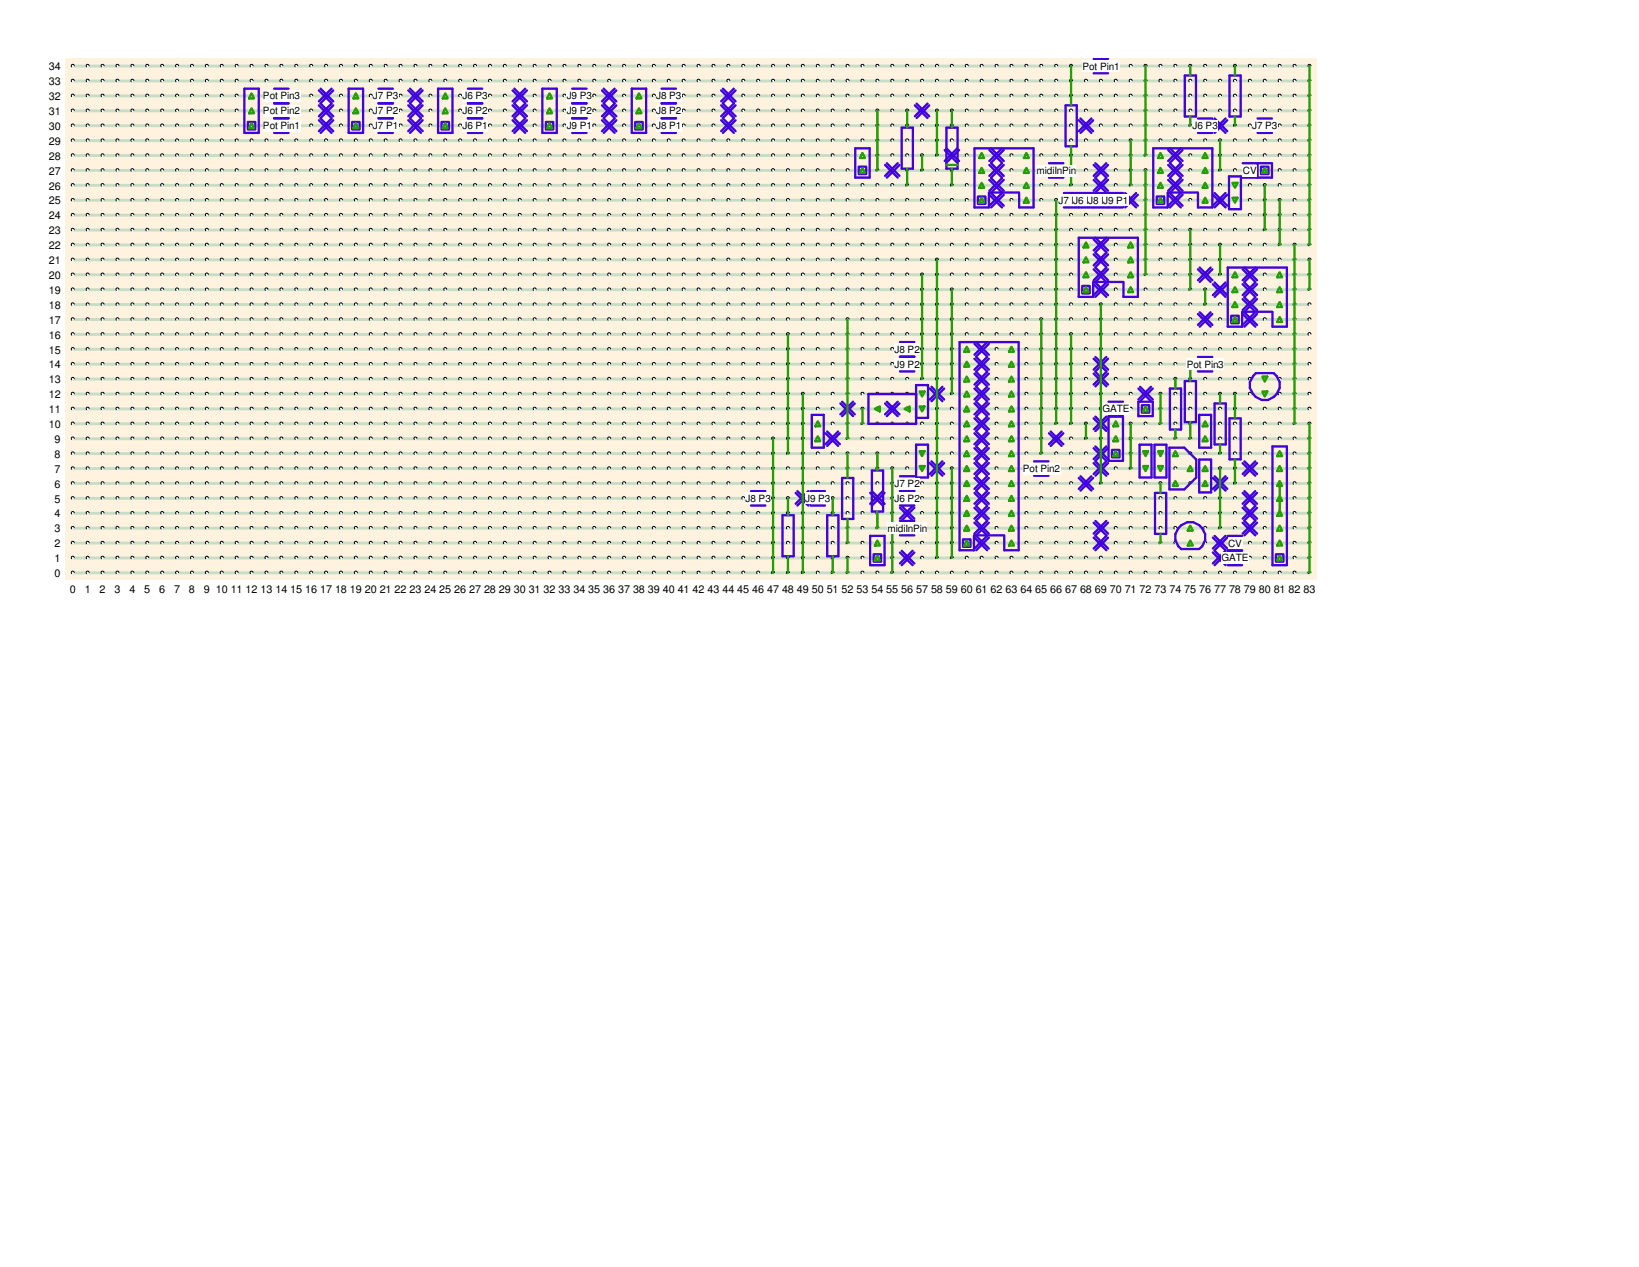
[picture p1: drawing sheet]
<svg xmlns="http://www.w3.org/2000/svg" width="279mm" height="216mm" viewBox="0 0 279 216" stroke-linecap="round" stroke-linejoin="round" font-family="sans-serif">
<defs><g id="words">
<g font-size="1.8">
<text x="8.3" y="12">34</text>
<text x="8.3" y="17.1">32</text>
<text x="8.3" y="14.5">33</text>
<text x="8.3" y="22.1">30</text>
<text x="8.3" y="19.6">31</text>
<text x="8.3" y="29.8">27</text>
<text x="8.3" y="27.2">28</text>
<text x="8.3" y="24.7">29</text>
<text x="8.3" y="34.8">25</text>
<text x="8.3" y="32.3">26</text>
<text x="8.3" y="39.9">23</text>
<text x="8.3" y="37.4">24</text>
<text x="8.3" y="47.5">20</text>
<text x="8.3" y="45">21</text>
<text x="8.3" y="42.5">22</text>
<text x="8.3" y="52.6">18</text>
<text x="8.3" y="50.1">19</text>
<text x="8.3" y="57.7">16</text>
<text x="8.3" y="55.2">17</text>
<text x="8.3" y="65.3">13</text>
<text x="8.3" y="62.8">14</text>
<text x="8.3" y="60.2">15</text>
<text x="8.3" y="70.4">11</text>
<text x="8.3" y="67.9">12</text>
<text x="8.3" y="72.9">10</text>
<text x="9.3" y="75.5">9</text>
<text x="9.3" y="83.1">6</text>
<text x="9.3" y="80.6">7</text>
<text x="9.3" y="78">8</text>
<text x="9.3" y="88.2">4</text>
<text x="9.3" y="85.6">5</text>
<text x="9.3" y="95.8">1</text>
<text x="9.3" y="93.3">2</text>
<text x="9.3" y="90.7">3</text>
<text x="9.3" y="98.3">0</text>
<text x="11.9" y="101">0</text>
<text x="14.4" y="101">1</text>
<text x="17" y="101">2</text>
<text x="19.5" y="101">3</text>
<text x="22.1" y="101">4</text>
<text x="24.6" y="101">5</text>
<text x="27.1" y="101">6</text>
<text x="29.7" y="101">7</text>
<text x="32.2" y="101">8</text>
<text x="34.8" y="101">9</text>
<text x="36.8" y="101">10</text>
<text x="39.3" y="101">11</text>
<text x="41.9" y="101">12</text>
<text x="44.4" y="101">13</text>
<text x="46.9" y="101">14</text>
<text x="49.5" y="101">15</text>
<text x="52" y="101">16</text>
<text x="54.6" y="101">17</text>
<text x="57.1" y="101">18</text>
<text x="59.6" y="101">19</text>
<text x="62.2" y="101">20</text>
<text x="64.7" y="101">21</text>
<text x="67.3" y="101">22</text>
<text x="69.8" y="101">23</text>
<text x="72.3" y="101">24</text>
<text x="74.9" y="101">25</text>
<text x="77.4" y="101">26</text>
<text x="80" y="101">27</text>
<text x="82.5" y="101">28</text>
<text x="85" y="101">29</text>
<text x="87.6" y="101">30</text>
<text x="90.1" y="101">31</text>
<text x="92.7" y="101">32</text>
<text x="95.2" y="101">33</text>
<text x="97.7" y="101">34</text>
<text x="100.3" y="101">35</text>
<text x="102.8" y="101">36</text>
<text x="105.4" y="101">37</text>
<text x="107.9" y="101">38</text>
<text x="110.4" y="101">39</text>
<text x="113" y="101">40</text>
<text x="115.5" y="101">41</text>
<text x="118.1" y="101">42</text>
<text x="120.6" y="101">43</text>
<text x="123.1" y="101">44</text>
<text x="125.7" y="101">45</text>
<text x="128.2" y="101">46</text>
<text x="130.8" y="101">47</text>
<text x="133.3" y="101">48</text>
<text x="135.8" y="101">49</text>
<text x="138.4" y="101">50</text>
<text x="140.9" y="101">51</text>
<text x="143.5" y="101">52</text>
<text x="146" y="101">53</text>
<text x="148.5" y="101">54</text>
<text x="151.1" y="101">55</text>
<text x="153.6" y="101">56</text>
<text x="156.2" y="101">57</text>
<text x="158.7" y="101">58</text>
<text x="161.2" y="101">59</text>
<text x="163.8" y="101">60</text>
<text x="166.3" y="101">61</text>
<text x="168.9" y="101">62</text>
<text x="171.4" y="101">63</text>
<text x="173.9" y="101">64</text>
<text x="176.5" y="101">65</text>
<text x="179" y="101">66</text>
<text x="181.6" y="101">67</text>
<text x="184.1" y="101">68</text>
<text x="186.6" y="101">69</text>
<text x="189.2" y="101">70</text>
<text x="191.7" y="101">71</text>
<text x="194.3" y="101">72</text>
<text x="196.8" y="101">73</text>
<text x="199.3" y="101">74</text>
<text x="201.9" y="101">75</text>
<text x="204.4" y="101">76</text>
<text x="207" y="101">77</text>
<text x="209.5" y="101">78</text>
<text x="212" y="101">79</text>
<text x="214.6" y="101">80</text>
<text x="217.1" y="101">81</text>
<text x="219.7" y="101">82</text>
<text x="222.2" y="101">83</text>
</g>
<g font-size="1.7">
<text x="184.5" y="11.9">Pot Pin1</text>
<text x="44.8" y="16.9">Pot Pin3</text>
<text x="63.6" y="16.9">J7 P3</text>
<text x="78.8" y="16.9">J6 P3</text>
<text x="96.6" y="16.9">J9 P3</text>
<text x="111.8" y="16.9">J8 P3</text>
<text x="44.8" y="22">Pot Pin1</text>
<text x="44.8" y="19.5">Pot Pin2</text>
<text x="63.6" y="19.5">J7 P2</text>
<text x="63.6" y="22">J7 P1</text>
<text x="78.8" y="19.5">J6 P2</text>
<text x="78.8" y="22">J6 P1</text>
<text x="96.6" y="22">J9 P1</text>
<text x="96.6" y="19.5">J9 P2</text>
<text x="111.8" y="22">J8 P1</text>
<text x="111.8" y="19.5">J8 P2</text>
<text x="203.3" y="22">J6 P3</text>
<text x="213.4" y="22">J7 P3</text>
<text x="176.7" y="29.6">midiInPin</text>
<text x="211.9" y="29.6">CV</text>
<text x="180.4" y="34.7">J7 P1 J8 P1</text>
<text x="183" y="34.7">J6 P1 J9 P1</text>
<text x="152.5" y="60.1">J8 P2</text>
<text x="152.5" y="62.7">J9 P2</text>
<text x="202.3" y="62.7">Pot Pin3</text>
<text x="187.9" y="70.3">GATE</text>
<text x="152.5" y="83">J7 P2</text>
<text x="174.4" y="80.4">Pot Pin2</text>
<text x="127.1" y="85.5">J8 P3</text>
<text x="137.2" y="85.5">J9 P3</text>
<text x="152.5" y="85.5">J6 P2</text>
<text x="151.3" y="90.6">midiInPin</text>
<text x="208.2" y="95.7">GATE</text>
<text x="209.3" y="93.1">CV</text>
</g>
</g></defs>
<path d="M11.1 10h213.4v88.9h-213.4z" fill="#fff3df"/>
<g fill="none" stroke="#c7ddc6" stroke-width=".5">
<path d="M12.4 18.9h210.8M12.4 16.3h210.8M12.4 13.8h210.8M12.4 11.3h210.8M12.4 39.2h210.8M12.4 36.7h210.8M12.4 34.1h210.8M12.4 31.6h210.8M12.4 29h210.8M12.4 26.5h210.8M12.4 24h210.8M12.4 21.4h210.8"/>
<path d="M12.4 59.5h210.8M12.4 57h210.8M12.4 54.4h210.8M12.4 51.9h210.8M12.4 49.4h210.8M12.4 46.8h210.8M12.4 44.3h210.8M12.4 41.7h210.8M12.4 79.8h210.8M12.4 77.3h210.8M12.4 74.8h210.8M12.4 72.2h210.8"/>
<path d="M12.4 69.7h210.8M12.4 67.1h210.8M12.4 64.6h210.8M12.4 62.1h210.8M12.4 97.6h210.8M12.4 95.1h210.8M12.4 92.5h210.8M12.4 90h210.8M12.4 87.5h210.8M12.4 84.9h210.8M12.4 82.4h210.8"/>
</g>
<circle cx="12.4" cy="97.6" r=".26" fill="#fff"/>
<circle cx="12.4" cy="97.6" r=".26" fill="none" stroke="#fff" stroke-width=".17" stroke-dasharray="1 1 1 1 1 1 1 1"/>
<circle cx="12.4" cy="97.6" r=".26" fill="none" stroke="#000" stroke-width=".17" stroke-dasharray="1 1 1 1 1 1 1 1"/>
<circle cx="14.9" cy="97.6" r=".26" fill="#fff"/>
<circle cx="14.9" cy="97.6" r=".26" fill="none" stroke="#fff" stroke-width=".17" stroke-dasharray="1 1 1 1 1 1 1 1"/>
<circle cx="14.9" cy="97.6" r=".26" fill="none" stroke="#000" stroke-width=".17" stroke-dasharray="1 1 1 1 1 1 1 1"/>
<circle cx="17.5" cy="97.6" r=".26" fill="#fff"/>
<circle cx="17.5" cy="97.6" r=".26" fill="none" stroke="#fff" stroke-width=".17" stroke-dasharray="1 1 1 1 1 1 1 1"/>
<circle cx="17.5" cy="97.6" r=".26" fill="none" stroke="#000" stroke-width=".17" stroke-dasharray="1 1 1 1 1 1 1 1"/>
<circle cx="20" cy="97.6" r=".26" fill="#fff"/>
<circle cx="20" cy="97.6" r=".26" fill="none" stroke="#fff" stroke-width=".17" stroke-dasharray="1 1 1 1 1 1 1 1"/>
<circle cx="20" cy="97.6" r=".26" fill="none" stroke="#000" stroke-width=".17" stroke-dasharray="1 1 1 1 1 1 1 1"/>
<circle cx="22.6" cy="97.6" r=".26" fill="#fff"/>
<circle cx="22.6" cy="97.6" r=".26" fill="none" stroke="#fff" stroke-width=".17" stroke-dasharray="1 1 1 1 1 1 1 1"/>
<circle cx="22.6" cy="97.6" r=".26" fill="none" stroke="#000" stroke-width=".17" stroke-dasharray="1 1 1 1 1 1 1 1"/>
<circle cx="25.1" cy="97.6" r=".26" fill="#fff"/>
<circle cx="25.1" cy="97.6" r=".26" fill="none" stroke="#fff" stroke-width=".17" stroke-dasharray="1 1 1 1 1 1 1 1"/>
<circle cx="25.1" cy="97.6" r=".26" fill="none" stroke="#000" stroke-width=".17" stroke-dasharray="1 1 1 1 1 1 1 1"/>
<circle cx="27.6" cy="97.6" r=".26" fill="#fff"/>
<circle cx="27.6" cy="97.6" r=".26" fill="none" stroke="#fff" stroke-width=".17" stroke-dasharray="1 1 1 1 1 1 1 1"/>
<circle cx="27.6" cy="97.6" r=".26" fill="none" stroke="#000" stroke-width=".17" stroke-dasharray="1 1 1 1 1 1 1 1"/>
<circle cx="30.2" cy="97.6" r=".26" fill="#fff"/>
<circle cx="30.2" cy="97.6" r=".26" fill="none" stroke="#fff" stroke-width=".17" stroke-dasharray="1 1 1 1 1 1 1 1"/>
<circle cx="30.2" cy="97.6" r=".26" fill="none" stroke="#000" stroke-width=".17" stroke-dasharray="1 1 1 1 1 1 1 1"/>
<circle cx="32.7" cy="97.6" r=".26" fill="#fff"/>
<circle cx="32.7" cy="97.6" r=".26" fill="none" stroke="#fff" stroke-width=".17" stroke-dasharray="1 1 1 1 1 1 1 1"/>
<circle cx="32.7" cy="97.6" r=".26" fill="none" stroke="#000" stroke-width=".17" stroke-dasharray="1 1 1 1 1 1 1 1"/>
<circle cx="35.3" cy="97.6" r=".26" fill="#fff"/>
<circle cx="35.3" cy="97.6" r=".26" fill="none" stroke="#fff" stroke-width=".17" stroke-dasharray="1 1 1 1 1 1 1 1"/>
<circle cx="35.3" cy="97.6" r=".26" fill="none" stroke="#000" stroke-width=".17" stroke-dasharray="1 1 1 1 1 1 1 1"/>
<circle cx="37.8" cy="97.6" r=".26" fill="#fff"/>
<circle cx="37.8" cy="97.6" r=".26" fill="none" stroke="#fff" stroke-width=".17" stroke-dasharray="1 1 1 1 1 1 1 1"/>
<circle cx="37.8" cy="97.6" r=".26" fill="none" stroke="#000" stroke-width=".17" stroke-dasharray="1 1 1 1 1 1 1 1"/>
<circle cx="40.3" cy="97.6" r=".26" fill="#fff"/>
<circle cx="40.3" cy="97.6" r=".26" fill="none" stroke="#fff" stroke-width=".17" stroke-dasharray="1 1 1 1 1 1 1 1"/>
<circle cx="40.3" cy="97.6" r=".26" fill="none" stroke="#000" stroke-width=".17" stroke-dasharray="1 1 1 1 1 1 1 1"/>
<circle cx="42.9" cy="97.6" r=".26" fill="#fff"/>
<circle cx="42.9" cy="97.6" r=".26" fill="none" stroke="#fff" stroke-width=".17" stroke-dasharray="1 1 1 1 1 1 1 1"/>
<circle cx="42.9" cy="97.6" r=".26" fill="none" stroke="#000" stroke-width=".17" stroke-dasharray="1 1 1 1 1 1 1 1"/>
<circle cx="45.4" cy="97.6" r=".26" fill="#fff"/>
<circle cx="45.4" cy="97.6" r=".26" fill="none" stroke="#fff" stroke-width=".17" stroke-dasharray="1 1 1 1 1 1 1 1"/>
<circle cx="45.4" cy="97.6" r=".26" fill="none" stroke="#000" stroke-width=".17" stroke-dasharray="1 1 1 1 1 1 1 1"/>
<circle cx="48" cy="97.6" r=".26" fill="#fff"/>
<circle cx="48" cy="97.6" r=".26" fill="none" stroke="#fff" stroke-width=".17" stroke-dasharray="1 1 1 1 1 1 1 1"/>
<circle cx="48" cy="97.6" r=".26" fill="none" stroke="#000" stroke-width=".17" stroke-dasharray="1 1 1 1 1 1 1 1"/>
<circle cx="50.5" cy="97.6" r=".26" fill="#fff"/>
<circle cx="50.5" cy="97.6" r=".26" fill="none" stroke="#fff" stroke-width=".17" stroke-dasharray="1 1 1 1 1 1 1 1"/>
<circle cx="50.5" cy="97.6" r=".26" fill="none" stroke="#000" stroke-width=".17" stroke-dasharray="1 1 1 1 1 1 1 1"/>
<circle cx="53" cy="97.6" r=".26" fill="#fff"/>
<circle cx="53" cy="97.6" r=".26" fill="none" stroke="#fff" stroke-width=".17" stroke-dasharray="1 1 1 1 1 1 1 1"/>
<circle cx="53" cy="97.6" r=".26" fill="none" stroke="#000" stroke-width=".17" stroke-dasharray="1 1 1 1 1 1 1 1"/>
<circle cx="55.6" cy="97.6" r=".26" fill="#fff"/>
<circle cx="55.6" cy="97.6" r=".26" fill="none" stroke="#fff" stroke-width=".17" stroke-dasharray="1 1 1 1 1 1 1 1"/>
<circle cx="55.6" cy="97.6" r=".26" fill="none" stroke="#000" stroke-width=".17" stroke-dasharray="1 1 1 1 1 1 1 1"/>
<circle cx="58.1" cy="97.6" r=".26" fill="#fff"/>
<circle cx="58.1" cy="97.6" r=".26" fill="none" stroke="#fff" stroke-width=".17" stroke-dasharray="1 1 1 1 1 1 1 1"/>
<circle cx="58.1" cy="97.6" r=".26" fill="none" stroke="#000" stroke-width=".17" stroke-dasharray="1 1 1 1 1 1 1 1"/>
<circle cx="60.7" cy="97.6" r=".26" fill="#fff"/>
<circle cx="60.7" cy="97.6" r=".26" fill="none" stroke="#fff" stroke-width=".17" stroke-dasharray="1 1 1 1 1 1 1 1"/>
<circle cx="60.7" cy="97.6" r=".26" fill="none" stroke="#000" stroke-width=".17" stroke-dasharray="1 1 1 1 1 1 1 1"/>
<circle cx="63.2" cy="97.6" r=".26" fill="#fff"/>
<circle cx="63.2" cy="97.6" r=".26" fill="none" stroke="#fff" stroke-width=".17" stroke-dasharray="1 1 1 1 1 1 1 1"/>
<circle cx="63.2" cy="97.6" r=".26" fill="none" stroke="#000" stroke-width=".17" stroke-dasharray="1 1 1 1 1 1 1 1"/>
<circle cx="65.7" cy="97.6" r=".26" fill="#fff"/>
<circle cx="65.7" cy="97.6" r=".26" fill="none" stroke="#fff" stroke-width=".17" stroke-dasharray="1 1 1 1 1 1 1 1"/>
<circle cx="65.7" cy="97.6" r=".26" fill="none" stroke="#000" stroke-width=".17" stroke-dasharray="1 1 1 1 1 1 1 1"/>
<circle cx="68.3" cy="97.6" r=".26" fill="#fff"/>
<circle cx="68.3" cy="97.6" r=".26" fill="none" stroke="#fff" stroke-width=".17" stroke-dasharray="1 1 1 1 1 1 1 1"/>
<circle cx="68.3" cy="97.6" r=".26" fill="none" stroke="#000" stroke-width=".17" stroke-dasharray="1 1 1 1 1 1 1 1"/>
<circle cx="70.8" cy="97.6" r=".26" fill="#fff"/>
<circle cx="70.8" cy="97.6" r=".26" fill="none" stroke="#fff" stroke-width=".17" stroke-dasharray="1 1 1 1 1 1 1 1"/>
<circle cx="70.8" cy="97.6" r=".26" fill="none" stroke="#000" stroke-width=".17" stroke-dasharray="1 1 1 1 1 1 1 1"/>
<circle cx="73.4" cy="97.6" r=".26" fill="#fff"/>
<circle cx="73.4" cy="97.6" r=".26" fill="none" stroke="#fff" stroke-width=".17" stroke-dasharray="1 1 1 1 1 1 1 1"/>
<circle cx="73.4" cy="97.6" r=".26" fill="none" stroke="#000" stroke-width=".17" stroke-dasharray="1 1 1 1 1 1 1 1"/>
<circle cx="75.9" cy="97.6" r=".26" fill="#fff"/>
<circle cx="75.9" cy="97.6" r=".26" fill="none" stroke="#fff" stroke-width=".17" stroke-dasharray="1 1 1 1 1 1 1 1"/>
<circle cx="75.9" cy="97.6" r=".26" fill="none" stroke="#000" stroke-width=".17" stroke-dasharray="1 1 1 1 1 1 1 1"/>
<circle cx="78.4" cy="97.6" r=".26" fill="#fff"/>
<circle cx="78.4" cy="97.6" r=".26" fill="none" stroke="#fff" stroke-width=".17" stroke-dasharray="1 1 1 1 1 1 1 1"/>
<circle cx="78.4" cy="97.6" r=".26" fill="none" stroke="#000" stroke-width=".17" stroke-dasharray="1 1 1 1 1 1 1 1"/>
<circle cx="81" cy="97.6" r=".26" fill="#fff"/>
<circle cx="81" cy="97.6" r=".26" fill="none" stroke="#fff" stroke-width=".17" stroke-dasharray="1 1 1 1 1 1 1 1"/>
<circle cx="81" cy="97.6" r=".26" fill="none" stroke="#000" stroke-width=".17" stroke-dasharray="1 1 1 1 1 1 1 1"/>
<circle cx="83.5" cy="97.6" r=".26" fill="#fff"/>
<circle cx="83.5" cy="97.6" r=".26" fill="none" stroke="#fff" stroke-width=".17" stroke-dasharray="1 1 1 1 1 1 1 1"/>
<circle cx="83.5" cy="97.6" r=".26" fill="none" stroke="#000" stroke-width=".17" stroke-dasharray="1 1 1 1 1 1 1 1"/>
<circle cx="86.1" cy="97.6" r=".26" fill="#fff"/>
<circle cx="86.1" cy="97.6" r=".26" fill="none" stroke="#fff" stroke-width=".17" stroke-dasharray="1 1 1 1 1 1 1 1"/>
<circle cx="86.1" cy="97.6" r=".26" fill="none" stroke="#000" stroke-width=".17" stroke-dasharray="1 1 1 1 1 1 1 1"/>
<circle cx="88.6" cy="97.6" r=".26" fill="#fff"/>
<circle cx="88.6" cy="97.6" r=".26" fill="none" stroke="#fff" stroke-width=".17" stroke-dasharray="1 1 1 1 1 1 1 1"/>
<circle cx="88.6" cy="97.6" r=".26" fill="none" stroke="#000" stroke-width=".17" stroke-dasharray="1 1 1 1 1 1 1 1"/>
<circle cx="91.1" cy="97.6" r=".26" fill="#fff"/>
<circle cx="91.1" cy="97.6" r=".26" fill="none" stroke="#fff" stroke-width=".17" stroke-dasharray="1 1 1 1 1 1 1 1"/>
<circle cx="91.1" cy="97.6" r=".26" fill="none" stroke="#000" stroke-width=".17" stroke-dasharray="1 1 1 1 1 1 1 1"/>
<circle cx="93.7" cy="97.6" r=".26" fill="#fff"/>
<circle cx="93.7" cy="97.6" r=".26" fill="none" stroke="#fff" stroke-width=".17" stroke-dasharray="1 1 1 1 1 1 1 1"/>
<circle cx="93.7" cy="97.6" r=".26" fill="none" stroke="#000" stroke-width=".17" stroke-dasharray="1 1 1 1 1 1 1 1"/>
<circle cx="96.2" cy="97.6" r=".26" fill="#fff"/>
<circle cx="96.2" cy="97.6" r=".26" fill="none" stroke="#fff" stroke-width=".17" stroke-dasharray="1 1 1 1 1 1 1 1"/>
<circle cx="96.2" cy="97.6" r=".26" fill="none" stroke="#000" stroke-width=".17" stroke-dasharray="1 1 1 1 1 1 1 1"/>
<circle cx="98.8" cy="97.6" r=".26" fill="#fff"/>
<circle cx="98.8" cy="97.6" r=".26" fill="none" stroke="#fff" stroke-width=".17" stroke-dasharray="1 1 1 1 1 1 1 1"/>
<circle cx="98.8" cy="97.6" r=".26" fill="none" stroke="#000" stroke-width=".17" stroke-dasharray="1 1 1 1 1 1 1 1"/>
<circle cx="101.3" cy="97.6" r=".26" fill="#fff"/>
<circle cx="101.3" cy="97.6" r=".26" fill="none" stroke="#fff" stroke-width=".17" stroke-dasharray="1 1 1 1 1 1 1 1"/>
<circle cx="101.3" cy="97.6" r=".26" fill="none" stroke="#000" stroke-width=".17" stroke-dasharray="1 1 1 1 1 1 1 1"/>
<circle cx="103.8" cy="97.6" r=".26" fill="#fff"/>
<circle cx="103.8" cy="97.6" r=".26" fill="none" stroke="#fff" stroke-width=".17" stroke-dasharray="1 1 1 1 1 1 1 1"/>
<circle cx="103.8" cy="97.6" r=".26" fill="none" stroke="#000" stroke-width=".17" stroke-dasharray="1 1 1 1 1 1 1 1"/>
<circle cx="106.4" cy="97.6" r=".26" fill="#fff"/>
<circle cx="106.4" cy="97.6" r=".26" fill="none" stroke="#fff" stroke-width=".17" stroke-dasharray="1 1 1 1 1 1 1 1"/>
<circle cx="106.4" cy="97.6" r=".26" fill="none" stroke="#000" stroke-width=".17" stroke-dasharray="1 1 1 1 1 1 1 1"/>
<circle cx="108.9" cy="97.6" r=".26" fill="#fff"/>
<circle cx="108.9" cy="97.6" r=".26" fill="none" stroke="#fff" stroke-width=".17" stroke-dasharray="1 1 1 1 1 1 1 1"/>
<circle cx="108.9" cy="97.6" r=".26" fill="none" stroke="#000" stroke-width=".17" stroke-dasharray="1 1 1 1 1 1 1 1"/>
<circle cx="111.5" cy="97.6" r=".26" fill="#fff"/>
<circle cx="111.5" cy="97.6" r=".26" fill="none" stroke="#fff" stroke-width=".17" stroke-dasharray="1 1 1 1 1 1 1 1"/>
<circle cx="111.5" cy="97.6" r=".26" fill="none" stroke="#000" stroke-width=".17" stroke-dasharray="1 1 1 1 1 1 1 1"/>
<circle cx="114" cy="97.6" r=".26" fill="#fff"/>
<circle cx="114" cy="97.6" r=".26" fill="none" stroke="#fff" stroke-width=".17" stroke-dasharray="1 1 1 1 1 1 1 1"/>
<circle cx="114" cy="97.6" r=".26" fill="none" stroke="#000" stroke-width=".17" stroke-dasharray="1 1 1 1 1 1 1 1"/>
<circle cx="116.5" cy="97.6" r=".26" fill="#fff"/>
<circle cx="116.5" cy="97.6" r=".26" fill="none" stroke="#fff" stroke-width=".17" stroke-dasharray="1 1 1 1 1 1 1 1"/>
<circle cx="116.5" cy="97.6" r=".26" fill="none" stroke="#000" stroke-width=".17" stroke-dasharray="1 1 1 1 1 1 1 1"/>
<circle cx="119.1" cy="97.6" r=".26" fill="#fff"/>
<circle cx="119.1" cy="97.6" r=".26" fill="none" stroke="#fff" stroke-width=".17" stroke-dasharray="1 1 1 1 1 1 1 1"/>
<circle cx="119.1" cy="97.6" r=".26" fill="none" stroke="#000" stroke-width=".17" stroke-dasharray="1 1 1 1 1 1 1 1"/>
<circle cx="121.6" cy="97.6" r=".26" fill="#fff"/>
<circle cx="121.6" cy="97.6" r=".26" fill="none" stroke="#fff" stroke-width=".17" stroke-dasharray="1 1 1 1 1 1 1 1"/>
<circle cx="121.6" cy="97.6" r=".26" fill="none" stroke="#000" stroke-width=".17" stroke-dasharray="1 1 1 1 1 1 1 1"/>
<circle cx="124.2" cy="97.6" r=".26" fill="#fff"/>
<circle cx="124.2" cy="97.6" r=".26" fill="none" stroke="#fff" stroke-width=".17" stroke-dasharray="1 1 1 1 1 1 1 1"/>
<circle cx="124.2" cy="97.6" r=".26" fill="none" stroke="#000" stroke-width=".17" stroke-dasharray="1 1 1 1 1 1 1 1"/>
<circle cx="126.7" cy="97.6" r=".26" fill="#fff"/>
<circle cx="126.7" cy="97.6" r=".26" fill="none" stroke="#fff" stroke-width=".17" stroke-dasharray="1 1 1 1 1 1 1 1"/>
<circle cx="126.7" cy="97.6" r=".26" fill="none" stroke="#000" stroke-width=".17" stroke-dasharray="1 1 1 1 1 1 1 1"/>
<circle cx="129.2" cy="97.6" r=".26" fill="#fff"/>
<circle cx="129.2" cy="97.6" r=".26" fill="none" stroke="#fff" stroke-width=".17" stroke-dasharray="1 1 1 1 1 1 1 1"/>
<circle cx="129.2" cy="97.6" r=".26" fill="none" stroke="#000" stroke-width=".17" stroke-dasharray="1 1 1 1 1 1 1 1"/>
<circle cx="131.8" cy="97.6" r=".26" fill="#fff"/>
<circle cx="131.8" cy="97.6" r=".26" fill="none" stroke="#fff" stroke-width=".17" stroke-dasharray="1 1 1 1 1 1 1 1"/>
<circle cx="131.8" cy="97.6" r=".26" fill="none" stroke="#000" stroke-width=".17" stroke-dasharray="1 1 1 1 1 1 1 1"/>
<circle cx="134.3" cy="97.6" r=".26" fill="#fff"/>
<circle cx="134.3" cy="97.6" r=".26" fill="none" stroke="#fff" stroke-width=".17" stroke-dasharray="1 1 1 1 1 1 1 1"/>
<circle cx="134.3" cy="97.6" r=".26" fill="none" stroke="#000" stroke-width=".17" stroke-dasharray="1 1 1 1 1 1 1 1"/>
<circle cx="136.9" cy="97.6" r=".26" fill="#fff"/>
<circle cx="136.9" cy="97.6" r=".26" fill="none" stroke="#fff" stroke-width=".17" stroke-dasharray="1 1 1 1 1 1 1 1"/>
<circle cx="136.9" cy="97.6" r=".26" fill="none" stroke="#000" stroke-width=".17" stroke-dasharray="1 1 1 1 1 1 1 1"/>
<circle cx="139.4" cy="97.6" r=".26" fill="#fff"/>
<circle cx="139.4" cy="97.6" r=".26" fill="none" stroke="#fff" stroke-width=".17" stroke-dasharray="1 1 1 1 1 1 1 1"/>
<circle cx="139.4" cy="97.6" r=".26" fill="none" stroke="#000" stroke-width=".17" stroke-dasharray="1 1 1 1 1 1 1 1"/>
<circle cx="141.9" cy="97.6" r=".26" fill="#fff"/>
<circle cx="141.9" cy="97.6" r=".26" fill="none" stroke="#fff" stroke-width=".17" stroke-dasharray="1 1 1 1 1 1 1 1"/>
<circle cx="141.9" cy="97.6" r=".26" fill="none" stroke="#000" stroke-width=".17" stroke-dasharray="1 1 1 1 1 1 1 1"/>
<circle cx="144.5" cy="97.6" r=".26" fill="#fff"/>
<circle cx="144.5" cy="97.6" r=".26" fill="none" stroke="#fff" stroke-width=".17" stroke-dasharray="1 1 1 1 1 1 1 1"/>
<circle cx="144.5" cy="97.6" r=".26" fill="none" stroke="#000" stroke-width=".17" stroke-dasharray="1 1 1 1 1 1 1 1"/>
<circle cx="147" cy="97.6" r=".26" fill="#fff"/>
<circle cx="147" cy="97.6" r=".26" fill="none" stroke="#fff" stroke-width=".17" stroke-dasharray="1 1 1 1 1 1 1 1"/>
<circle cx="147" cy="97.6" r=".26" fill="none" stroke="#000" stroke-width=".17" stroke-dasharray="1 1 1 1 1 1 1 1"/>
<circle cx="149.6" cy="97.6" r=".26" fill="#fff"/>
<circle cx="149.6" cy="97.6" r=".26" fill="none" stroke="#fff" stroke-width=".17" stroke-dasharray="1 1 1 1 1 1 1 1"/>
<circle cx="149.6" cy="97.6" r=".26" fill="none" stroke="#000" stroke-width=".17" stroke-dasharray="1 1 1 1 1 1 1 1"/>
<circle cx="152.1" cy="97.6" r=".26" fill="#fff"/>
<circle cx="152.1" cy="97.6" r=".26" fill="none" stroke="#fff" stroke-width=".17" stroke-dasharray="1 1 1 1 1 1 1 1"/>
<circle cx="152.1" cy="97.6" r=".26" fill="none" stroke="#000" stroke-width=".17" stroke-dasharray="1 1 1 1 1 1 1 1"/>
<circle cx="154.6" cy="97.6" r=".26" fill="#fff"/>
<circle cx="154.6" cy="97.6" r=".26" fill="none" stroke="#fff" stroke-width=".17" stroke-dasharray="1 1 1 1 1 1 1 1"/>
<circle cx="154.6" cy="97.6" r=".26" fill="none" stroke="#000" stroke-width=".17" stroke-dasharray="1 1 1 1 1 1 1 1"/>
<circle cx="157.2" cy="97.6" r=".26" fill="#fff"/>
<circle cx="157.2" cy="97.6" r=".26" fill="none" stroke="#fff" stroke-width=".17" stroke-dasharray="1 1 1 1 1 1 1 1"/>
<circle cx="157.2" cy="97.6" r=".26" fill="none" stroke="#000" stroke-width=".17" stroke-dasharray="1 1 1 1 1 1 1 1"/>
<circle cx="159.7" cy="97.6" r=".26" fill="#fff"/>
<circle cx="159.7" cy="97.6" r=".26" fill="none" stroke="#fff" stroke-width=".17" stroke-dasharray="1 1 1 1 1 1 1 1"/>
<circle cx="159.7" cy="97.6" r=".26" fill="none" stroke="#000" stroke-width=".17" stroke-dasharray="1 1 1 1 1 1 1 1"/>
<circle cx="162.3" cy="97.6" r=".26" fill="#fff"/>
<circle cx="162.3" cy="97.6" r=".26" fill="none" stroke="#fff" stroke-width=".17" stroke-dasharray="1 1 1 1 1 1 1 1"/>
<circle cx="162.3" cy="97.6" r=".26" fill="none" stroke="#000" stroke-width=".17" stroke-dasharray="1 1 1 1 1 1 1 1"/>
<circle cx="164.8" cy="97.6" r=".26" fill="#fff"/>
<circle cx="164.8" cy="97.6" r=".26" fill="none" stroke="#fff" stroke-width=".17" stroke-dasharray="1 1 1 1 1 1 1 1"/>
<circle cx="164.8" cy="97.6" r=".26" fill="none" stroke="#000" stroke-width=".17" stroke-dasharray="1 1 1 1 1 1 1 1"/>
<circle cx="167.3" cy="97.6" r=".26" fill="#fff"/>
<circle cx="167.3" cy="97.6" r=".26" fill="none" stroke="#fff" stroke-width=".17" stroke-dasharray="1 1 1 1 1 1 1 1"/>
<circle cx="167.3" cy="97.6" r=".26" fill="none" stroke="#000" stroke-width=".17" stroke-dasharray="1 1 1 1 1 1 1 1"/>
<circle cx="169.9" cy="97.6" r=".26" fill="#fff"/>
<circle cx="169.9" cy="97.6" r=".26" fill="none" stroke="#fff" stroke-width=".17" stroke-dasharray="1 1 1 1 1 1 1 1"/>
<circle cx="169.9" cy="97.6" r=".26" fill="none" stroke="#000" stroke-width=".17" stroke-dasharray="1 1 1 1 1 1 1 1"/>
<circle cx="172.4" cy="97.6" r=".26" fill="#fff"/>
<circle cx="172.4" cy="97.6" r=".26" fill="none" stroke="#fff" stroke-width=".17" stroke-dasharray="1 1 1 1 1 1 1 1"/>
<circle cx="172.4" cy="97.6" r=".26" fill="none" stroke="#000" stroke-width=".17" stroke-dasharray="1 1 1 1 1 1 1 1"/>
<circle cx="175" cy="97.6" r=".26" fill="#fff"/>
<circle cx="175" cy="97.6" r=".26" fill="none" stroke="#fff" stroke-width=".17" stroke-dasharray="1 1 1 1 1 1 1 1"/>
<circle cx="175" cy="97.6" r=".26" fill="none" stroke="#000" stroke-width=".17" stroke-dasharray="1 1 1 1 1 1 1 1"/>
<circle cx="177.5" cy="97.6" r=".26" fill="#fff"/>
<circle cx="177.5" cy="97.6" r=".26" fill="none" stroke="#fff" stroke-width=".17" stroke-dasharray="1 1 1 1 1 1 1 1"/>
<circle cx="177.5" cy="97.6" r=".26" fill="none" stroke="#000" stroke-width=".17" stroke-dasharray="1 1 1 1 1 1 1 1"/>
<circle cx="180" cy="97.6" r=".26" fill="#fff"/>
<circle cx="180" cy="97.6" r=".26" fill="none" stroke="#fff" stroke-width=".17" stroke-dasharray="1 1 1 1 1 1 1 1"/>
<circle cx="180" cy="97.6" r=".26" fill="none" stroke="#000" stroke-width=".17" stroke-dasharray="1 1 1 1 1 1 1 1"/>
<circle cx="182.6" cy="97.6" r=".26" fill="#fff"/>
<circle cx="182.6" cy="97.6" r=".26" fill="none" stroke="#fff" stroke-width=".17" stroke-dasharray="1 1 1 1 1 1 1 1"/>
<circle cx="182.6" cy="97.6" r=".26" fill="none" stroke="#000" stroke-width=".17" stroke-dasharray="1 1 1 1 1 1 1 1"/>
<circle cx="185.1" cy="97.6" r=".26" fill="#fff"/>
<circle cx="185.1" cy="97.6" r=".26" fill="none" stroke="#fff" stroke-width=".17" stroke-dasharray="1 1 1 1 1 1 1 1"/>
<circle cx="185.1" cy="97.6" r=".26" fill="none" stroke="#000" stroke-width=".17" stroke-dasharray="1 1 1 1 1 1 1 1"/>
<circle cx="187.7" cy="97.6" r=".26" fill="#fff"/>
<circle cx="187.7" cy="97.6" r=".26" fill="none" stroke="#fff" stroke-width=".17" stroke-dasharray="1 1 1 1 1 1 1 1"/>
<circle cx="187.7" cy="97.6" r=".26" fill="none" stroke="#000" stroke-width=".17" stroke-dasharray="1 1 1 1 1 1 1 1"/>
<circle cx="190.2" cy="97.6" r=".26" fill="#fff"/>
<circle cx="190.2" cy="97.6" r=".26" fill="none" stroke="#fff" stroke-width=".17" stroke-dasharray="1 1 1 1 1 1 1 1"/>
<circle cx="190.2" cy="97.6" r=".26" fill="none" stroke="#000" stroke-width=".17" stroke-dasharray="1 1 1 1 1 1 1 1"/>
<circle cx="192.7" cy="97.6" r=".26" fill="#fff"/>
<circle cx="192.7" cy="97.6" r=".26" fill="none" stroke="#fff" stroke-width=".17" stroke-dasharray="1 1 1 1 1 1 1 1"/>
<circle cx="192.7" cy="97.6" r=".26" fill="none" stroke="#000" stroke-width=".17" stroke-dasharray="1 1 1 1 1 1 1 1"/>
<circle cx="195.3" cy="97.6" r=".26" fill="#fff"/>
<circle cx="195.3" cy="97.6" r=".26" fill="none" stroke="#fff" stroke-width=".17" stroke-dasharray="1 1 1 1 1 1 1 1"/>
<circle cx="195.3" cy="97.6" r=".26" fill="none" stroke="#000" stroke-width=".17" stroke-dasharray="1 1 1 1 1 1 1 1"/>
<circle cx="197.8" cy="97.6" r=".26" fill="#fff"/>
<circle cx="197.8" cy="97.6" r=".26" fill="none" stroke="#fff" stroke-width=".17" stroke-dasharray="1 1 1 1 1 1 1 1"/>
<circle cx="197.8" cy="97.6" r=".26" fill="none" stroke="#000" stroke-width=".17" stroke-dasharray="1 1 1 1 1 1 1 1"/>
<circle cx="200.4" cy="97.6" r=".26" fill="#fff"/>
<circle cx="200.4" cy="97.6" r=".26" fill="none" stroke="#fff" stroke-width=".17" stroke-dasharray="1 1 1 1 1 1 1 1"/>
<circle cx="200.4" cy="97.6" r=".26" fill="none" stroke="#000" stroke-width=".17" stroke-dasharray="1 1 1 1 1 1 1 1"/>
<circle cx="202.9" cy="97.6" r=".26" fill="#fff"/>
<circle cx="202.9" cy="97.6" r=".26" fill="none" stroke="#fff" stroke-width=".17" stroke-dasharray="1 1 1 1 1 1 1 1"/>
<circle cx="202.9" cy="97.6" r=".26" fill="none" stroke="#000" stroke-width=".17" stroke-dasharray="1 1 1 1 1 1 1 1"/>
<circle cx="205.4" cy="97.6" r=".26" fill="#fff"/>
<circle cx="205.4" cy="97.6" r=".26" fill="none" stroke="#fff" stroke-width=".17" stroke-dasharray="1 1 1 1 1 1 1 1"/>
<circle cx="205.4" cy="97.6" r=".26" fill="none" stroke="#000" stroke-width=".17" stroke-dasharray="1 1 1 1 1 1 1 1"/>
<circle cx="208" cy="97.6" r=".26" fill="#fff"/>
<circle cx="208" cy="97.6" r=".26" fill="none" stroke="#fff" stroke-width=".17" stroke-dasharray="1 1 1 1 1 1 1 1"/>
<circle cx="208" cy="97.6" r=".26" fill="none" stroke="#000" stroke-width=".17" stroke-dasharray="1 1 1 1 1 1 1 1"/>
<circle cx="210.5" cy="97.6" r=".26" fill="#fff"/>
<circle cx="210.5" cy="97.6" r=".26" fill="none" stroke="#fff" stroke-width=".17" stroke-dasharray="1 1 1 1 1 1 1 1"/>
<circle cx="210.5" cy="97.6" r=".26" fill="none" stroke="#000" stroke-width=".17" stroke-dasharray="1 1 1 1 1 1 1 1"/>
<circle cx="213.1" cy="97.6" r=".26" fill="#fff"/>
<circle cx="213.1" cy="97.6" r=".26" fill="none" stroke="#fff" stroke-width=".17" stroke-dasharray="1 1 1 1 1 1 1 1"/>
<circle cx="213.1" cy="97.6" r=".26" fill="none" stroke="#000" stroke-width=".17" stroke-dasharray="1 1 1 1 1 1 1 1"/>
<circle cx="215.6" cy="97.6" r=".26" fill="#fff"/>
<circle cx="215.6" cy="97.6" r=".26" fill="none" stroke="#fff" stroke-width=".17" stroke-dasharray="1 1 1 1 1 1 1 1"/>
<circle cx="215.6" cy="97.6" r=".26" fill="none" stroke="#000" stroke-width=".17" stroke-dasharray="1 1 1 1 1 1 1 1"/>
<circle cx="218.1" cy="97.6" r=".26" fill="#fff"/>
<circle cx="218.1" cy="97.6" r=".26" fill="none" stroke="#fff" stroke-width=".17" stroke-dasharray="1 1 1 1 1 1 1 1"/>
<circle cx="218.1" cy="97.6" r=".26" fill="none" stroke="#000" stroke-width=".17" stroke-dasharray="1 1 1 1 1 1 1 1"/>
<circle cx="220.7" cy="97.6" r=".26" fill="#fff"/>
<circle cx="220.7" cy="97.6" r=".26" fill="none" stroke="#fff" stroke-width=".17" stroke-dasharray="1 1 1 1 1 1 1 1"/>
<circle cx="220.7" cy="97.6" r=".26" fill="none" stroke="#000" stroke-width=".17" stroke-dasharray="1 1 1 1 1 1 1 1"/>
<circle cx="223.2" cy="97.6" r=".26" fill="#fff"/>
<circle cx="223.2" cy="97.6" r=".26" fill="none" stroke="#fff" stroke-width=".17" stroke-dasharray="1 1 1 1 1 1 1 1"/>
<circle cx="223.2" cy="97.6" r=".26" fill="none" stroke="#000" stroke-width=".17" stroke-dasharray="1 1 1 1 1 1 1 1"/>
<circle cx="12.4" cy="95" r=".26" fill="#fff"/>
<circle cx="12.4" cy="95" r=".26" fill="none" stroke="#fff" stroke-width=".17" stroke-dasharray="1 1 1 1 1 1 1 1"/>
<circle cx="12.4" cy="95" r=".26" fill="none" stroke="#000" stroke-width=".17" stroke-dasharray="1 1 1 1 1 1 1 1"/>
<circle cx="14.9" cy="95" r=".26" fill="#fff"/>
<circle cx="14.9" cy="95" r=".26" fill="none" stroke="#fff" stroke-width=".17" stroke-dasharray="1 1 1 1 1 1 1 1"/>
<circle cx="14.9" cy="95" r=".26" fill="none" stroke="#000" stroke-width=".17" stroke-dasharray="1 1 1 1 1 1 1 1"/>
<circle cx="17.5" cy="95" r=".26" fill="#fff"/>
<circle cx="17.5" cy="95" r=".26" fill="none" stroke="#fff" stroke-width=".17" stroke-dasharray="1 1 1 1 1 1 1 1"/>
<circle cx="17.5" cy="95" r=".26" fill="none" stroke="#000" stroke-width=".17" stroke-dasharray="1 1 1 1 1 1 1 1"/>
<circle cx="20" cy="95" r=".26" fill="#fff"/>
<circle cx="20" cy="95" r=".26" fill="none" stroke="#fff" stroke-width=".17" stroke-dasharray="1 1 1 1 1 1 1 1"/>
<circle cx="20" cy="95" r=".26" fill="none" stroke="#000" stroke-width=".17" stroke-dasharray="1 1 1 1 1 1 1 1"/>
<circle cx="22.6" cy="95" r=".26" fill="#fff"/>
<circle cx="22.6" cy="95" r=".26" fill="none" stroke="#fff" stroke-width=".17" stroke-dasharray="1 1 1 1 1 1 1 1"/>
<circle cx="22.6" cy="95" r=".26" fill="none" stroke="#000" stroke-width=".17" stroke-dasharray="1 1 1 1 1 1 1 1"/>
<circle cx="25.1" cy="95" r=".26" fill="#fff"/>
<circle cx="25.1" cy="95" r=".26" fill="none" stroke="#fff" stroke-width=".17" stroke-dasharray="1 1 1 1 1 1 1 1"/>
<circle cx="25.1" cy="95" r=".26" fill="none" stroke="#000" stroke-width=".17" stroke-dasharray="1 1 1 1 1 1 1 1"/>
<circle cx="27.6" cy="95" r=".26" fill="#fff"/>
<circle cx="27.6" cy="95" r=".26" fill="none" stroke="#fff" stroke-width=".17" stroke-dasharray="1 1 1 1 1 1 1 1"/>
<circle cx="27.6" cy="95" r=".26" fill="none" stroke="#000" stroke-width=".17" stroke-dasharray="1 1 1 1 1 1 1 1"/>
<circle cx="30.2" cy="95" r=".26" fill="#fff"/>
<circle cx="30.2" cy="95" r=".26" fill="none" stroke="#fff" stroke-width=".17" stroke-dasharray="1 1 1 1 1 1 1 1"/>
<circle cx="30.2" cy="95" r=".26" fill="none" stroke="#000" stroke-width=".17" stroke-dasharray="1 1 1 1 1 1 1 1"/>
<circle cx="32.7" cy="95" r=".26" fill="#fff"/>
<circle cx="32.7" cy="95" r=".26" fill="none" stroke="#fff" stroke-width=".17" stroke-dasharray="1 1 1 1 1 1 1 1"/>
<circle cx="32.7" cy="95" r=".26" fill="none" stroke="#000" stroke-width=".17" stroke-dasharray="1 1 1 1 1 1 1 1"/>
<circle cx="35.3" cy="95" r=".26" fill="#fff"/>
<circle cx="35.3" cy="95" r=".26" fill="none" stroke="#fff" stroke-width=".17" stroke-dasharray="1 1 1 1 1 1 1 1"/>
<circle cx="35.3" cy="95" r=".26" fill="none" stroke="#000" stroke-width=".17" stroke-dasharray="1 1 1 1 1 1 1 1"/>
<circle cx="37.8" cy="95" r=".26" fill="#fff"/>
<circle cx="37.8" cy="95" r=".26" fill="none" stroke="#fff" stroke-width=".17" stroke-dasharray="1 1 1 1 1 1 1 1"/>
<circle cx="37.8" cy="95" r=".26" fill="none" stroke="#000" stroke-width=".17" stroke-dasharray="1 1 1 1 1 1 1 1"/>
<circle cx="40.3" cy="95" r=".26" fill="#fff"/>
<circle cx="40.3" cy="95" r=".26" fill="none" stroke="#fff" stroke-width=".17" stroke-dasharray="1 1 1 1 1 1 1 1"/>
<circle cx="40.3" cy="95" r=".26" fill="none" stroke="#000" stroke-width=".17" stroke-dasharray="1 1 1 1 1 1 1 1"/>
<circle cx="42.9" cy="95" r=".26" fill="#fff"/>
<circle cx="42.9" cy="95" r=".26" fill="none" stroke="#fff" stroke-width=".17" stroke-dasharray="1 1 1 1 1 1 1 1"/>
<circle cx="42.9" cy="95" r=".26" fill="none" stroke="#000" stroke-width=".17" stroke-dasharray="1 1 1 1 1 1 1 1"/>
<circle cx="45.4" cy="95" r=".26" fill="#fff"/>
<circle cx="45.4" cy="95" r=".26" fill="none" stroke="#fff" stroke-width=".17" stroke-dasharray="1 1 1 1 1 1 1 1"/>
<circle cx="45.4" cy="95" r=".26" fill="none" stroke="#000" stroke-width=".17" stroke-dasharray="1 1 1 1 1 1 1 1"/>
<circle cx="48" cy="95" r=".26" fill="#fff"/>
<circle cx="48" cy="95" r=".26" fill="none" stroke="#fff" stroke-width=".17" stroke-dasharray="1 1 1 1 1 1 1 1"/>
<circle cx="48" cy="95" r=".26" fill="none" stroke="#000" stroke-width=".17" stroke-dasharray="1 1 1 1 1 1 1 1"/>
<circle cx="50.5" cy="95" r=".26" fill="#fff"/>
<circle cx="50.5" cy="95" r=".26" fill="none" stroke="#fff" stroke-width=".17" stroke-dasharray="1 1 1 1 1 1 1 1"/>
<circle cx="50.5" cy="95" r=".26" fill="none" stroke="#000" stroke-width=".17" stroke-dasharray="1 1 1 1 1 1 1 1"/>
<circle cx="53" cy="95" r=".26" fill="#fff"/>
<circle cx="53" cy="95" r=".26" fill="none" stroke="#fff" stroke-width=".17" stroke-dasharray="1 1 1 1 1 1 1 1"/>
<circle cx="53" cy="95" r=".26" fill="none" stroke="#000" stroke-width=".17" stroke-dasharray="1 1 1 1 1 1 1 1"/>
<circle cx="55.6" cy="95" r=".26" fill="#fff"/>
<circle cx="55.6" cy="95" r=".26" fill="none" stroke="#fff" stroke-width=".17" stroke-dasharray="1 1 1 1 1 1 1 1"/>
<circle cx="55.6" cy="95" r=".26" fill="none" stroke="#000" stroke-width=".17" stroke-dasharray="1 1 1 1 1 1 1 1"/>
<circle cx="58.1" cy="95" r=".26" fill="#fff"/>
<circle cx="58.1" cy="95" r=".26" fill="none" stroke="#fff" stroke-width=".17" stroke-dasharray="1 1 1 1 1 1 1 1"/>
<circle cx="58.1" cy="95" r=".26" fill="none" stroke="#000" stroke-width=".17" stroke-dasharray="1 1 1 1 1 1 1 1"/>
<circle cx="60.7" cy="95" r=".26" fill="#fff"/>
<circle cx="60.7" cy="95" r=".26" fill="none" stroke="#fff" stroke-width=".17" stroke-dasharray="1 1 1 1 1 1 1 1"/>
<circle cx="60.7" cy="95" r=".26" fill="none" stroke="#000" stroke-width=".17" stroke-dasharray="1 1 1 1 1 1 1 1"/>
<circle cx="63.2" cy="95" r=".26" fill="#fff"/>
<circle cx="63.2" cy="95" r=".26" fill="none" stroke="#fff" stroke-width=".17" stroke-dasharray="1 1 1 1 1 1 1 1"/>
<circle cx="63.2" cy="95" r=".26" fill="none" stroke="#000" stroke-width=".17" stroke-dasharray="1 1 1 1 1 1 1 1"/>
<circle cx="65.7" cy="95" r=".26" fill="#fff"/>
<circle cx="65.7" cy="95" r=".26" fill="none" stroke="#fff" stroke-width=".17" stroke-dasharray="1 1 1 1 1 1 1 1"/>
<circle cx="65.7" cy="95" r=".26" fill="none" stroke="#000" stroke-width=".17" stroke-dasharray="1 1 1 1 1 1 1 1"/>
<circle cx="68.3" cy="95" r=".26" fill="#fff"/>
<circle cx="68.3" cy="95" r=".26" fill="none" stroke="#fff" stroke-width=".17" stroke-dasharray="1 1 1 1 1 1 1 1"/>
<circle cx="68.3" cy="95" r=".26" fill="none" stroke="#000" stroke-width=".17" stroke-dasharray="1 1 1 1 1 1 1 1"/>
<circle cx="70.8" cy="95" r=".26" fill="#fff"/>
<circle cx="70.8" cy="95" r=".26" fill="none" stroke="#fff" stroke-width=".17" stroke-dasharray="1 1 1 1 1 1 1 1"/>
<circle cx="70.8" cy="95" r=".26" fill="none" stroke="#000" stroke-width=".17" stroke-dasharray="1 1 1 1 1 1 1 1"/>
<circle cx="73.4" cy="95" r=".26" fill="#fff"/>
<circle cx="73.4" cy="95" r=".26" fill="none" stroke="#fff" stroke-width=".17" stroke-dasharray="1 1 1 1 1 1 1 1"/>
<circle cx="73.4" cy="95" r=".26" fill="none" stroke="#000" stroke-width=".17" stroke-dasharray="1 1 1 1 1 1 1 1"/>
<circle cx="75.9" cy="95" r=".26" fill="#fff"/>
<circle cx="75.9" cy="95" r=".26" fill="none" stroke="#fff" stroke-width=".17" stroke-dasharray="1 1 1 1 1 1 1 1"/>
<circle cx="75.9" cy="95" r=".26" fill="none" stroke="#000" stroke-width=".17" stroke-dasharray="1 1 1 1 1 1 1 1"/>
<circle cx="78.4" cy="95" r=".26" fill="#fff"/>
<circle cx="78.4" cy="95" r=".26" fill="none" stroke="#fff" stroke-width=".17" stroke-dasharray="1 1 1 1 1 1 1 1"/>
<circle cx="78.4" cy="95" r=".26" fill="none" stroke="#000" stroke-width=".17" stroke-dasharray="1 1 1 1 1 1 1 1"/>
<circle cx="81" cy="95" r=".26" fill="#fff"/>
<circle cx="81" cy="95" r=".26" fill="none" stroke="#fff" stroke-width=".17" stroke-dasharray="1 1 1 1 1 1 1 1"/>
<circle cx="81" cy="95" r=".26" fill="none" stroke="#000" stroke-width=".17" stroke-dasharray="1 1 1 1 1 1 1 1"/>
<circle cx="83.5" cy="95" r=".26" fill="#fff"/>
<circle cx="83.5" cy="95" r=".26" fill="none" stroke="#fff" stroke-width=".17" stroke-dasharray="1 1 1 1 1 1 1 1"/>
<circle cx="83.5" cy="95" r=".26" fill="none" stroke="#000" stroke-width=".17" stroke-dasharray="1 1 1 1 1 1 1 1"/>
<circle cx="86.1" cy="95" r=".26" fill="#fff"/>
<circle cx="86.1" cy="95" r=".26" fill="none" stroke="#fff" stroke-width=".17" stroke-dasharray="1 1 1 1 1 1 1 1"/>
<circle cx="86.1" cy="95" r=".26" fill="none" stroke="#000" stroke-width=".17" stroke-dasharray="1 1 1 1 1 1 1 1"/>
<circle cx="88.6" cy="95" r=".26" fill="#fff"/>
<circle cx="88.6" cy="95" r=".26" fill="none" stroke="#fff" stroke-width=".17" stroke-dasharray="1 1 1 1 1 1 1 1"/>
<circle cx="88.6" cy="95" r=".26" fill="none" stroke="#000" stroke-width=".17" stroke-dasharray="1 1 1 1 1 1 1 1"/>
<circle cx="91.1" cy="95" r=".26" fill="#fff"/>
<circle cx="91.1" cy="95" r=".26" fill="none" stroke="#fff" stroke-width=".17" stroke-dasharray="1 1 1 1 1 1 1 1"/>
<circle cx="91.1" cy="95" r=".26" fill="none" stroke="#000" stroke-width=".17" stroke-dasharray="1 1 1 1 1 1 1 1"/>
<circle cx="93.7" cy="95" r=".26" fill="#fff"/>
<circle cx="93.7" cy="95" r=".26" fill="none" stroke="#fff" stroke-width=".17" stroke-dasharray="1 1 1 1 1 1 1 1"/>
<circle cx="93.7" cy="95" r=".26" fill="none" stroke="#000" stroke-width=".17" stroke-dasharray="1 1 1 1 1 1 1 1"/>
<circle cx="96.2" cy="95" r=".26" fill="#fff"/>
<circle cx="96.2" cy="95" r=".26" fill="none" stroke="#fff" stroke-width=".17" stroke-dasharray="1 1 1 1 1 1 1 1"/>
<circle cx="96.2" cy="95" r=".26" fill="none" stroke="#000" stroke-width=".17" stroke-dasharray="1 1 1 1 1 1 1 1"/>
<circle cx="98.8" cy="95" r=".26" fill="#fff"/>
<circle cx="98.8" cy="95" r=".26" fill="none" stroke="#fff" stroke-width=".17" stroke-dasharray="1 1 1 1 1 1 1 1"/>
<circle cx="98.8" cy="95" r=".26" fill="none" stroke="#000" stroke-width=".17" stroke-dasharray="1 1 1 1 1 1 1 1"/>
<circle cx="101.3" cy="95" r=".26" fill="#fff"/>
<circle cx="101.3" cy="95" r=".26" fill="none" stroke="#fff" stroke-width=".17" stroke-dasharray="1 1 1 1 1 1 1 1"/>
<circle cx="101.3" cy="95" r=".26" fill="none" stroke="#000" stroke-width=".17" stroke-dasharray="1 1 1 1 1 1 1 1"/>
<circle cx="103.8" cy="95" r=".26" fill="#fff"/>
<circle cx="103.8" cy="95" r=".26" fill="none" stroke="#fff" stroke-width=".17" stroke-dasharray="1 1 1 1 1 1 1 1"/>
<circle cx="103.8" cy="95" r=".26" fill="none" stroke="#000" stroke-width=".17" stroke-dasharray="1 1 1 1 1 1 1 1"/>
<circle cx="106.4" cy="95" r=".26" fill="#fff"/>
<circle cx="106.4" cy="95" r=".26" fill="none" stroke="#fff" stroke-width=".17" stroke-dasharray="1 1 1 1 1 1 1 1"/>
<circle cx="106.4" cy="95" r=".26" fill="none" stroke="#000" stroke-width=".17" stroke-dasharray="1 1 1 1 1 1 1 1"/>
<circle cx="108.9" cy="95" r=".26" fill="#fff"/>
<circle cx="108.9" cy="95" r=".26" fill="none" stroke="#fff" stroke-width=".17" stroke-dasharray="1 1 1 1 1 1 1 1"/>
<circle cx="108.9" cy="95" r=".26" fill="none" stroke="#000" stroke-width=".17" stroke-dasharray="1 1 1 1 1 1 1 1"/>
<circle cx="111.5" cy="95" r=".26" fill="#fff"/>
<circle cx="111.5" cy="95" r=".26" fill="none" stroke="#fff" stroke-width=".17" stroke-dasharray="1 1 1 1 1 1 1 1"/>
<circle cx="111.5" cy="95" r=".26" fill="none" stroke="#000" stroke-width=".17" stroke-dasharray="1 1 1 1 1 1 1 1"/>
<circle cx="114" cy="95" r=".26" fill="#fff"/>
<circle cx="114" cy="95" r=".26" fill="none" stroke="#fff" stroke-width=".17" stroke-dasharray="1 1 1 1 1 1 1 1"/>
<circle cx="114" cy="95" r=".26" fill="none" stroke="#000" stroke-width=".17" stroke-dasharray="1 1 1 1 1 1 1 1"/>
<circle cx="116.5" cy="95" r=".26" fill="#fff"/>
<circle cx="116.5" cy="95" r=".26" fill="none" stroke="#fff" stroke-width=".17" stroke-dasharray="1 1 1 1 1 1 1 1"/>
<circle cx="116.5" cy="95" r=".26" fill="none" stroke="#000" stroke-width=".17" stroke-dasharray="1 1 1 1 1 1 1 1"/>
<circle cx="119.1" cy="95" r=".26" fill="#fff"/>
<circle cx="119.1" cy="95" r=".26" fill="none" stroke="#fff" stroke-width=".17" stroke-dasharray="1 1 1 1 1 1 1 1"/>
<circle cx="119.1" cy="95" r=".26" fill="none" stroke="#000" stroke-width=".17" stroke-dasharray="1 1 1 1 1 1 1 1"/>
<circle cx="121.6" cy="95" r=".26" fill="#fff"/>
<circle cx="121.6" cy="95" r=".26" fill="none" stroke="#fff" stroke-width=".17" stroke-dasharray="1 1 1 1 1 1 1 1"/>
<circle cx="121.6" cy="95" r=".26" fill="none" stroke="#000" stroke-width=".17" stroke-dasharray="1 1 1 1 1 1 1 1"/>
<circle cx="124.2" cy="95" r=".26" fill="#fff"/>
<circle cx="124.2" cy="95" r=".26" fill="none" stroke="#fff" stroke-width=".17" stroke-dasharray="1 1 1 1 1 1 1 1"/>
<circle cx="124.2" cy="95" r=".26" fill="none" stroke="#000" stroke-width=".17" stroke-dasharray="1 1 1 1 1 1 1 1"/>
<circle cx="126.7" cy="95" r=".26" fill="#fff"/>
<circle cx="126.7" cy="95" r=".26" fill="none" stroke="#fff" stroke-width=".17" stroke-dasharray="1 1 1 1 1 1 1 1"/>
<circle cx="126.7" cy="95" r=".26" fill="none" stroke="#000" stroke-width=".17" stroke-dasharray="1 1 1 1 1 1 1 1"/>
<circle cx="129.2" cy="95" r=".26" fill="#fff"/>
<circle cx="129.2" cy="95" r=".26" fill="none" stroke="#fff" stroke-width=".17" stroke-dasharray="1 1 1 1 1 1 1 1"/>
<circle cx="129.2" cy="95" r=".26" fill="none" stroke="#000" stroke-width=".17" stroke-dasharray="1 1 1 1 1 1 1 1"/>
<circle cx="131.8" cy="95" r=".26" fill="#fff"/>
<circle cx="131.8" cy="95" r=".26" fill="none" stroke="#fff" stroke-width=".17" stroke-dasharray="1 1 1 1 1 1 1 1"/>
<circle cx="131.8" cy="95" r=".26" fill="none" stroke="#000" stroke-width=".17" stroke-dasharray="1 1 1 1 1 1 1 1"/>
<circle cx="134.3" cy="95" r=".26" fill="#fff"/>
<circle cx="134.3" cy="95" r=".26" fill="none" stroke="#fff" stroke-width=".17" stroke-dasharray="1 1 1 1 1 1 1 1"/>
<circle cx="134.3" cy="95" r=".26" fill="none" stroke="#000" stroke-width=".17" stroke-dasharray="1 1 1 1 1 1 1 1"/>
<circle cx="136.9" cy="95" r=".26" fill="#fff"/>
<circle cx="136.9" cy="95" r=".26" fill="none" stroke="#fff" stroke-width=".17" stroke-dasharray="1 1 1 1 1 1 1 1"/>
<circle cx="136.9" cy="95" r=".26" fill="none" stroke="#000" stroke-width=".17" stroke-dasharray="1 1 1 1 1 1 1 1"/>
<circle cx="139.4" cy="95" r=".26" fill="#fff"/>
<circle cx="139.4" cy="95" r=".26" fill="none" stroke="#fff" stroke-width=".17" stroke-dasharray="1 1 1 1 1 1 1 1"/>
<circle cx="139.4" cy="95" r=".26" fill="none" stroke="#000" stroke-width=".17" stroke-dasharray="1 1 1 1 1 1 1 1"/>
<circle cx="141.9" cy="95" r=".26" fill="#fff"/>
<circle cx="141.9" cy="95" r=".26" fill="none" stroke="#fff" stroke-width=".17" stroke-dasharray="1 1 1 1 1 1 1 1"/>
<circle cx="141.9" cy="95" r=".26" fill="none" stroke="#000" stroke-width=".17" stroke-dasharray="1 1 1 1 1 1 1 1"/>
<circle cx="144.5" cy="95" r=".26" fill="#fff"/>
<circle cx="144.5" cy="95" r=".26" fill="none" stroke="#fff" stroke-width=".17" stroke-dasharray="1 1 1 1 1 1 1 1"/>
<circle cx="144.5" cy="95" r=".26" fill="none" stroke="#000" stroke-width=".17" stroke-dasharray="1 1 1 1 1 1 1 1"/>
<circle cx="147" cy="95" r=".26" fill="#fff"/>
<circle cx="147" cy="95" r=".26" fill="none" stroke="#fff" stroke-width=".17" stroke-dasharray="1 1 1 1 1 1 1 1"/>
<circle cx="147" cy="95" r=".26" fill="none" stroke="#000" stroke-width=".17" stroke-dasharray="1 1 1 1 1 1 1 1"/>
<circle cx="149.6" cy="95" r=".26" fill="#fff"/>
<circle cx="149.6" cy="95" r=".26" fill="none" stroke="#fff" stroke-width=".17" stroke-dasharray="1 1 1 1 1 1 1 1"/>
<circle cx="149.6" cy="95" r=".26" fill="none" stroke="#000" stroke-width=".17" stroke-dasharray="1 1 1 1 1 1 1 1"/>
<circle cx="152.1" cy="95" r=".26" fill="#fff"/>
<circle cx="152.1" cy="95" r=".26" fill="none" stroke="#fff" stroke-width=".17" stroke-dasharray="1 1 1 1 1 1 1 1"/>
<circle cx="152.1" cy="95" r=".26" fill="none" stroke="#000" stroke-width=".17" stroke-dasharray="1 1 1 1 1 1 1 1"/>
<circle cx="154.6" cy="95" r=".26" fill="#fff"/>
<circle cx="154.6" cy="95" r=".26" fill="none" stroke="#fff" stroke-width=".17" stroke-dasharray="1 1 1 1 1 1 1 1"/>
<circle cx="154.6" cy="95" r=".26" fill="none" stroke="#000" stroke-width=".17" stroke-dasharray="1 1 1 1 1 1 1 1"/>
<circle cx="157.2" cy="95" r=".26" fill="#fff"/>
<circle cx="157.2" cy="95" r=".26" fill="none" stroke="#fff" stroke-width=".17" stroke-dasharray="1 1 1 1 1 1 1 1"/>
<circle cx="157.2" cy="95" r=".26" fill="none" stroke="#000" stroke-width=".17" stroke-dasharray="1 1 1 1 1 1 1 1"/>
<circle cx="159.7" cy="95" r=".26" fill="#fff"/>
<circle cx="159.7" cy="95" r=".26" fill="none" stroke="#fff" stroke-width=".17" stroke-dasharray="1 1 1 1 1 1 1 1"/>
<circle cx="159.7" cy="95" r=".26" fill="none" stroke="#000" stroke-width=".17" stroke-dasharray="1 1 1 1 1 1 1 1"/>
<circle cx="162.3" cy="95" r=".26" fill="#fff"/>
<circle cx="162.3" cy="95" r=".26" fill="none" stroke="#fff" stroke-width=".17" stroke-dasharray="1 1 1 1 1 1 1 1"/>
<circle cx="162.3" cy="95" r=".26" fill="none" stroke="#000" stroke-width=".17" stroke-dasharray="1 1 1 1 1 1 1 1"/>
<circle cx="164.8" cy="95" r=".26" fill="#fff"/>
<circle cx="164.8" cy="95" r=".26" fill="none" stroke="#fff" stroke-width=".17" stroke-dasharray="1 1 1 1 1 1 1 1"/>
<circle cx="164.8" cy="95" r=".26" fill="none" stroke="#000" stroke-width=".17" stroke-dasharray="1 1 1 1 1 1 1 1"/>
<circle cx="167.3" cy="95" r=".26" fill="#fff"/>
<circle cx="167.3" cy="95" r=".26" fill="none" stroke="#fff" stroke-width=".17" stroke-dasharray="1 1 1 1 1 1 1 1"/>
<circle cx="167.3" cy="95" r=".26" fill="none" stroke="#000" stroke-width=".17" stroke-dasharray="1 1 1 1 1 1 1 1"/>
<circle cx="169.9" cy="95" r=".26" fill="#fff"/>
<circle cx="169.9" cy="95" r=".26" fill="none" stroke="#fff" stroke-width=".17" stroke-dasharray="1 1 1 1 1 1 1 1"/>
<circle cx="169.9" cy="95" r=".26" fill="none" stroke="#000" stroke-width=".17" stroke-dasharray="1 1 1 1 1 1 1 1"/>
<circle cx="172.4" cy="95" r=".26" fill="#fff"/>
<circle cx="172.4" cy="95" r=".26" fill="none" stroke="#fff" stroke-width=".17" stroke-dasharray="1 1 1 1 1 1 1 1"/>
<circle cx="172.4" cy="95" r=".26" fill="none" stroke="#000" stroke-width=".17" stroke-dasharray="1 1 1 1 1 1 1 1"/>
<circle cx="175" cy="95" r=".26" fill="#fff"/>
<circle cx="175" cy="95" r=".26" fill="none" stroke="#fff" stroke-width=".17" stroke-dasharray="1 1 1 1 1 1 1 1"/>
<circle cx="175" cy="95" r=".26" fill="none" stroke="#000" stroke-width=".17" stroke-dasharray="1 1 1 1 1 1 1 1"/>
<circle cx="177.5" cy="95" r=".26" fill="#fff"/>
<circle cx="177.5" cy="95" r=".26" fill="none" stroke="#fff" stroke-width=".17" stroke-dasharray="1 1 1 1 1 1 1 1"/>
<circle cx="177.5" cy="95" r=".26" fill="none" stroke="#000" stroke-width=".17" stroke-dasharray="1 1 1 1 1 1 1 1"/>
<circle cx="180" cy="95" r=".26" fill="#fff"/>
<circle cx="180" cy="95" r=".26" fill="none" stroke="#fff" stroke-width=".17" stroke-dasharray="1 1 1 1 1 1 1 1"/>
<circle cx="180" cy="95" r=".26" fill="none" stroke="#000" stroke-width=".17" stroke-dasharray="1 1 1 1 1 1 1 1"/>
<circle cx="182.6" cy="95" r=".26" fill="#fff"/>
<circle cx="182.6" cy="95" r=".26" fill="none" stroke="#fff" stroke-width=".17" stroke-dasharray="1 1 1 1 1 1 1 1"/>
<circle cx="182.6" cy="95" r=".26" fill="none" stroke="#000" stroke-width=".17" stroke-dasharray="1 1 1 1 1 1 1 1"/>
<circle cx="185.1" cy="95" r=".26" fill="#fff"/>
<circle cx="185.1" cy="95" r=".26" fill="none" stroke="#fff" stroke-width=".17" stroke-dasharray="1 1 1 1 1 1 1 1"/>
<circle cx="185.1" cy="95" r=".26" fill="none" stroke="#000" stroke-width=".17" stroke-dasharray="1 1 1 1 1 1 1 1"/>
<circle cx="187.7" cy="95" r=".26" fill="#fff"/>
<circle cx="187.7" cy="95" r=".26" fill="none" stroke="#fff" stroke-width=".17" stroke-dasharray="1 1 1 1 1 1 1 1"/>
<circle cx="187.7" cy="95" r=".26" fill="none" stroke="#000" stroke-width=".17" stroke-dasharray="1 1 1 1 1 1 1 1"/>
<circle cx="190.2" cy="95" r=".26" fill="#fff"/>
<circle cx="190.2" cy="95" r=".26" fill="none" stroke="#fff" stroke-width=".17" stroke-dasharray="1 1 1 1 1 1 1 1"/>
<circle cx="190.2" cy="95" r=".26" fill="none" stroke="#000" stroke-width=".17" stroke-dasharray="1 1 1 1 1 1 1 1"/>
<circle cx="192.7" cy="95" r=".26" fill="#fff"/>
<circle cx="192.7" cy="95" r=".26" fill="none" stroke="#fff" stroke-width=".17" stroke-dasharray="1 1 1 1 1 1 1 1"/>
<circle cx="192.7" cy="95" r=".26" fill="none" stroke="#000" stroke-width=".17" stroke-dasharray="1 1 1 1 1 1 1 1"/>
<circle cx="195.3" cy="95" r=".26" fill="#fff"/>
<circle cx="195.3" cy="95" r=".26" fill="none" stroke="#fff" stroke-width=".17" stroke-dasharray="1 1 1 1 1 1 1 1"/>
<circle cx="195.3" cy="95" r=".26" fill="none" stroke="#000" stroke-width=".17" stroke-dasharray="1 1 1 1 1 1 1 1"/>
<circle cx="197.8" cy="95" r=".26" fill="#fff"/>
<circle cx="197.8" cy="95" r=".26" fill="none" stroke="#fff" stroke-width=".17" stroke-dasharray="1 1 1 1 1 1 1 1"/>
<circle cx="197.8" cy="95" r=".26" fill="none" stroke="#000" stroke-width=".17" stroke-dasharray="1 1 1 1 1 1 1 1"/>
<circle cx="200.4" cy="95" r=".26" fill="#fff"/>
<circle cx="200.4" cy="95" r=".26" fill="none" stroke="#fff" stroke-width=".17" stroke-dasharray="1 1 1 1 1 1 1 1"/>
<circle cx="200.4" cy="95" r=".26" fill="none" stroke="#000" stroke-width=".17" stroke-dasharray="1 1 1 1 1 1 1 1"/>
<circle cx="202.9" cy="95" r=".26" fill="#fff"/>
<circle cx="202.9" cy="95" r=".26" fill="none" stroke="#fff" stroke-width=".17" stroke-dasharray="1 1 1 1 1 1 1 1"/>
<circle cx="202.9" cy="95" r=".26" fill="none" stroke="#000" stroke-width=".17" stroke-dasharray="1 1 1 1 1 1 1 1"/>
<circle cx="205.4" cy="95" r=".26" fill="#fff"/>
<circle cx="205.4" cy="95" r=".26" fill="none" stroke="#fff" stroke-width=".17" stroke-dasharray="1 1 1 1 1 1 1 1"/>
<circle cx="205.4" cy="95" r=".26" fill="none" stroke="#000" stroke-width=".17" stroke-dasharray="1 1 1 1 1 1 1 1"/>
<circle cx="208" cy="95" r=".26" fill="#fff"/>
<circle cx="208" cy="95" r=".26" fill="none" stroke="#fff" stroke-width=".17" stroke-dasharray="1 1 1 1 1 1 1 1"/>
<circle cx="208" cy="95" r=".26" fill="none" stroke="#000" stroke-width=".17" stroke-dasharray="1 1 1 1 1 1 1 1"/>
<circle cx="210.5" cy="95" r=".26" fill="#fff"/>
<circle cx="210.5" cy="95" r=".26" fill="none" stroke="#fff" stroke-width=".17" stroke-dasharray="1 1 1 1 1 1 1 1"/>
<circle cx="210.5" cy="95" r=".26" fill="none" stroke="#000" stroke-width=".17" stroke-dasharray="1 1 1 1 1 1 1 1"/>
<circle cx="213.1" cy="95" r=".26" fill="#fff"/>
<circle cx="213.1" cy="95" r=".26" fill="none" stroke="#fff" stroke-width=".17" stroke-dasharray="1 1 1 1 1 1 1 1"/>
<circle cx="213.1" cy="95" r=".26" fill="none" stroke="#000" stroke-width=".17" stroke-dasharray="1 1 1 1 1 1 1 1"/>
<circle cx="215.6" cy="95" r=".26" fill="#fff"/>
<circle cx="215.6" cy="95" r=".26" fill="none" stroke="#fff" stroke-width=".17" stroke-dasharray="1 1 1 1 1 1 1 1"/>
<circle cx="215.6" cy="95" r=".26" fill="none" stroke="#000" stroke-width=".17" stroke-dasharray="1 1 1 1 1 1 1 1"/>
<circle cx="218.1" cy="95" r=".26" fill="#fff"/>
<circle cx="218.1" cy="95" r=".26" fill="none" stroke="#fff" stroke-width=".17" stroke-dasharray="1 1 1 1 1 1 1 1"/>
<circle cx="218.1" cy="95" r=".26" fill="none" stroke="#000" stroke-width=".17" stroke-dasharray="1 1 1 1 1 1 1 1"/>
<circle cx="220.7" cy="95" r=".26" fill="#fff"/>
<circle cx="220.7" cy="95" r=".26" fill="none" stroke="#fff" stroke-width=".17" stroke-dasharray="1 1 1 1 1 1 1 1"/>
<circle cx="220.7" cy="95" r=".26" fill="none" stroke="#000" stroke-width=".17" stroke-dasharray="1 1 1 1 1 1 1 1"/>
<circle cx="223.2" cy="95" r=".26" fill="#fff"/>
<circle cx="223.2" cy="95" r=".26" fill="none" stroke="#fff" stroke-width=".17" stroke-dasharray="1 1 1 1 1 1 1 1"/>
<circle cx="223.2" cy="95" r=".26" fill="none" stroke="#000" stroke-width=".17" stroke-dasharray="1 1 1 1 1 1 1 1"/>
<circle cx="12.4" cy="92.5" r=".26" fill="#fff"/>
<circle cx="12.4" cy="92.5" r=".26" fill="none" stroke="#fff" stroke-width=".17" stroke-dasharray="1 1 1 1 1 1 1 1"/>
<circle cx="12.4" cy="92.5" r=".26" fill="none" stroke="#000" stroke-width=".17" stroke-dasharray="1 1 1 1 1 1 1 1"/>
<circle cx="14.9" cy="92.5" r=".26" fill="#fff"/>
<circle cx="14.9" cy="92.5" r=".26" fill="none" stroke="#fff" stroke-width=".17" stroke-dasharray="1 1 1 1 1 1 1 1"/>
<circle cx="14.9" cy="92.5" r=".26" fill="none" stroke="#000" stroke-width=".17" stroke-dasharray="1 1 1 1 1 1 1 1"/>
<circle cx="17.5" cy="92.5" r=".26" fill="#fff"/>
<circle cx="17.5" cy="92.5" r=".26" fill="none" stroke="#fff" stroke-width=".17" stroke-dasharray="1 1 1 1 1 1 1 1"/>
<circle cx="17.5" cy="92.5" r=".26" fill="none" stroke="#000" stroke-width=".17" stroke-dasharray="1 1 1 1 1 1 1 1"/>
<circle cx="20" cy="92.5" r=".26" fill="#fff"/>
<circle cx="20" cy="92.5" r=".26" fill="none" stroke="#fff" stroke-width=".17" stroke-dasharray="1 1 1 1 1 1 1 1"/>
<circle cx="20" cy="92.5" r=".26" fill="none" stroke="#000" stroke-width=".17" stroke-dasharray="1 1 1 1 1 1 1 1"/>
<circle cx="22.6" cy="92.5" r=".26" fill="#fff"/>
<circle cx="22.6" cy="92.5" r=".26" fill="none" stroke="#fff" stroke-width=".17" stroke-dasharray="1 1 1 1 1 1 1 1"/>
<circle cx="22.6" cy="92.5" r=".26" fill="none" stroke="#000" stroke-width=".17" stroke-dasharray="1 1 1 1 1 1 1 1"/>
<circle cx="25.1" cy="92.5" r=".26" fill="#fff"/>
<circle cx="25.1" cy="92.5" r=".26" fill="none" stroke="#fff" stroke-width=".17" stroke-dasharray="1 1 1 1 1 1 1 1"/>
<circle cx="25.1" cy="92.5" r=".26" fill="none" stroke="#000" stroke-width=".17" stroke-dasharray="1 1 1 1 1 1 1 1"/>
<circle cx="27.6" cy="92.5" r=".26" fill="#fff"/>
<circle cx="27.6" cy="92.5" r=".26" fill="none" stroke="#fff" stroke-width=".17" stroke-dasharray="1 1 1 1 1 1 1 1"/>
<circle cx="27.6" cy="92.5" r=".26" fill="none" stroke="#000" stroke-width=".17" stroke-dasharray="1 1 1 1 1 1 1 1"/>
<circle cx="30.2" cy="92.5" r=".26" fill="#fff"/>
<circle cx="30.2" cy="92.5" r=".26" fill="none" stroke="#fff" stroke-width=".17" stroke-dasharray="1 1 1 1 1 1 1 1"/>
<circle cx="30.2" cy="92.5" r=".26" fill="none" stroke="#000" stroke-width=".17" stroke-dasharray="1 1 1 1 1 1 1 1"/>
<circle cx="32.7" cy="92.5" r=".26" fill="#fff"/>
<circle cx="32.7" cy="92.5" r=".26" fill="none" stroke="#fff" stroke-width=".17" stroke-dasharray="1 1 1 1 1 1 1 1"/>
<circle cx="32.7" cy="92.5" r=".26" fill="none" stroke="#000" stroke-width=".17" stroke-dasharray="1 1 1 1 1 1 1 1"/>
<circle cx="35.3" cy="92.5" r=".26" fill="#fff"/>
<circle cx="35.3" cy="92.5" r=".26" fill="none" stroke="#fff" stroke-width=".17" stroke-dasharray="1 1 1 1 1 1 1 1"/>
<circle cx="35.3" cy="92.5" r=".26" fill="none" stroke="#000" stroke-width=".17" stroke-dasharray="1 1 1 1 1 1 1 1"/>
<circle cx="37.8" cy="92.5" r=".26" fill="#fff"/>
<circle cx="37.8" cy="92.5" r=".26" fill="none" stroke="#fff" stroke-width=".17" stroke-dasharray="1 1 1 1 1 1 1 1"/>
<circle cx="37.8" cy="92.5" r=".26" fill="none" stroke="#000" stroke-width=".17" stroke-dasharray="1 1 1 1 1 1 1 1"/>
<circle cx="40.3" cy="92.5" r=".26" fill="#fff"/>
<circle cx="40.3" cy="92.5" r=".26" fill="none" stroke="#fff" stroke-width=".17" stroke-dasharray="1 1 1 1 1 1 1 1"/>
<circle cx="40.3" cy="92.5" r=".26" fill="none" stroke="#000" stroke-width=".17" stroke-dasharray="1 1 1 1 1 1 1 1"/>
<circle cx="42.9" cy="92.5" r=".26" fill="#fff"/>
<circle cx="42.9" cy="92.5" r=".26" fill="none" stroke="#fff" stroke-width=".17" stroke-dasharray="1 1 1 1 1 1 1 1"/>
<circle cx="42.9" cy="92.5" r=".26" fill="none" stroke="#000" stroke-width=".17" stroke-dasharray="1 1 1 1 1 1 1 1"/>
<circle cx="45.4" cy="92.5" r=".26" fill="#fff"/>
<circle cx="45.4" cy="92.5" r=".26" fill="none" stroke="#fff" stroke-width=".17" stroke-dasharray="1 1 1 1 1 1 1 1"/>
<circle cx="45.4" cy="92.5" r=".26" fill="none" stroke="#000" stroke-width=".17" stroke-dasharray="1 1 1 1 1 1 1 1"/>
<circle cx="48" cy="92.5" r=".26" fill="#fff"/>
<circle cx="48" cy="92.5" r=".26" fill="none" stroke="#fff" stroke-width=".17" stroke-dasharray="1 1 1 1 1 1 1 1"/>
<circle cx="48" cy="92.5" r=".26" fill="none" stroke="#000" stroke-width=".17" stroke-dasharray="1 1 1 1 1 1 1 1"/>
<circle cx="50.5" cy="92.5" r=".26" fill="#fff"/>
<circle cx="50.5" cy="92.5" r=".26" fill="none" stroke="#fff" stroke-width=".17" stroke-dasharray="1 1 1 1 1 1 1 1"/>
<circle cx="50.5" cy="92.5" r=".26" fill="none" stroke="#000" stroke-width=".17" stroke-dasharray="1 1 1 1 1 1 1 1"/>
<circle cx="53" cy="92.5" r=".26" fill="#fff"/>
<circle cx="53" cy="92.5" r=".26" fill="none" stroke="#fff" stroke-width=".17" stroke-dasharray="1 1 1 1 1 1 1 1"/>
<circle cx="53" cy="92.5" r=".26" fill="none" stroke="#000" stroke-width=".17" stroke-dasharray="1 1 1 1 1 1 1 1"/>
<circle cx="55.6" cy="92.5" r=".26" fill="#fff"/>
<circle cx="55.6" cy="92.5" r=".26" fill="none" stroke="#fff" stroke-width=".17" stroke-dasharray="1 1 1 1 1 1 1 1"/>
<circle cx="55.6" cy="92.5" r=".26" fill="none" stroke="#000" stroke-width=".17" stroke-dasharray="1 1 1 1 1 1 1 1"/>
<circle cx="58.1" cy="92.5" r=".26" fill="#fff"/>
<circle cx="58.1" cy="92.5" r=".26" fill="none" stroke="#fff" stroke-width=".17" stroke-dasharray="1 1 1 1 1 1 1 1"/>
<circle cx="58.1" cy="92.5" r=".26" fill="none" stroke="#000" stroke-width=".17" stroke-dasharray="1 1 1 1 1 1 1 1"/>
<circle cx="60.7" cy="92.5" r=".26" fill="#fff"/>
<circle cx="60.7" cy="92.5" r=".26" fill="none" stroke="#fff" stroke-width=".17" stroke-dasharray="1 1 1 1 1 1 1 1"/>
<circle cx="60.7" cy="92.5" r=".26" fill="none" stroke="#000" stroke-width=".17" stroke-dasharray="1 1 1 1 1 1 1 1"/>
<circle cx="63.2" cy="92.5" r=".26" fill="#fff"/>
<circle cx="63.2" cy="92.5" r=".26" fill="none" stroke="#fff" stroke-width=".17" stroke-dasharray="1 1 1 1 1 1 1 1"/>
<circle cx="63.2" cy="92.5" r=".26" fill="none" stroke="#000" stroke-width=".17" stroke-dasharray="1 1 1 1 1 1 1 1"/>
<circle cx="65.7" cy="92.5" r=".26" fill="#fff"/>
<circle cx="65.7" cy="92.5" r=".26" fill="none" stroke="#fff" stroke-width=".17" stroke-dasharray="1 1 1 1 1 1 1 1"/>
<circle cx="65.7" cy="92.5" r=".26" fill="none" stroke="#000" stroke-width=".17" stroke-dasharray="1 1 1 1 1 1 1 1"/>
<circle cx="68.3" cy="92.5" r=".26" fill="#fff"/>
<circle cx="68.3" cy="92.5" r=".26" fill="none" stroke="#fff" stroke-width=".17" stroke-dasharray="1 1 1 1 1 1 1 1"/>
<circle cx="68.3" cy="92.5" r=".26" fill="none" stroke="#000" stroke-width=".17" stroke-dasharray="1 1 1 1 1 1 1 1"/>
<circle cx="70.8" cy="92.5" r=".26" fill="#fff"/>
<circle cx="70.8" cy="92.5" r=".26" fill="none" stroke="#fff" stroke-width=".17" stroke-dasharray="1 1 1 1 1 1 1 1"/>
<circle cx="70.8" cy="92.5" r=".26" fill="none" stroke="#000" stroke-width=".17" stroke-dasharray="1 1 1 1 1 1 1 1"/>
<circle cx="73.4" cy="92.5" r=".26" fill="#fff"/>
<circle cx="73.4" cy="92.5" r=".26" fill="none" stroke="#fff" stroke-width=".17" stroke-dasharray="1 1 1 1 1 1 1 1"/>
<circle cx="73.4" cy="92.5" r=".26" fill="none" stroke="#000" stroke-width=".17" stroke-dasharray="1 1 1 1 1 1 1 1"/>
<circle cx="75.9" cy="92.5" r=".26" fill="#fff"/>
<circle cx="75.9" cy="92.5" r=".26" fill="none" stroke="#fff" stroke-width=".17" stroke-dasharray="1 1 1 1 1 1 1 1"/>
<circle cx="75.9" cy="92.5" r=".26" fill="none" stroke="#000" stroke-width=".17" stroke-dasharray="1 1 1 1 1 1 1 1"/>
<circle cx="78.4" cy="92.5" r=".26" fill="#fff"/>
<circle cx="78.4" cy="92.5" r=".26" fill="none" stroke="#fff" stroke-width=".17" stroke-dasharray="1 1 1 1 1 1 1 1"/>
<circle cx="78.4" cy="92.5" r=".26" fill="none" stroke="#000" stroke-width=".17" stroke-dasharray="1 1 1 1 1 1 1 1"/>
<circle cx="81" cy="92.5" r=".26" fill="#fff"/>
<circle cx="81" cy="92.5" r=".26" fill="none" stroke="#fff" stroke-width=".17" stroke-dasharray="1 1 1 1 1 1 1 1"/>
<circle cx="81" cy="92.5" r=".26" fill="none" stroke="#000" stroke-width=".17" stroke-dasharray="1 1 1 1 1 1 1 1"/>
<circle cx="83.5" cy="92.5" r=".26" fill="#fff"/>
<circle cx="83.5" cy="92.5" r=".26" fill="none" stroke="#fff" stroke-width=".17" stroke-dasharray="1 1 1 1 1 1 1 1"/>
<circle cx="83.5" cy="92.5" r=".26" fill="none" stroke="#000" stroke-width=".17" stroke-dasharray="1 1 1 1 1 1 1 1"/>
<circle cx="86.1" cy="92.5" r=".26" fill="#fff"/>
<circle cx="86.1" cy="92.5" r=".26" fill="none" stroke="#fff" stroke-width=".17" stroke-dasharray="1 1 1 1 1 1 1 1"/>
<circle cx="86.1" cy="92.5" r=".26" fill="none" stroke="#000" stroke-width=".17" stroke-dasharray="1 1 1 1 1 1 1 1"/>
<circle cx="88.6" cy="92.5" r=".26" fill="#fff"/>
<circle cx="88.6" cy="92.5" r=".26" fill="none" stroke="#fff" stroke-width=".17" stroke-dasharray="1 1 1 1 1 1 1 1"/>
<circle cx="88.6" cy="92.5" r=".26" fill="none" stroke="#000" stroke-width=".17" stroke-dasharray="1 1 1 1 1 1 1 1"/>
<circle cx="91.1" cy="92.5" r=".26" fill="#fff"/>
<circle cx="91.1" cy="92.5" r=".26" fill="none" stroke="#fff" stroke-width=".17" stroke-dasharray="1 1 1 1 1 1 1 1"/>
<circle cx="91.1" cy="92.5" r=".26" fill="none" stroke="#000" stroke-width=".17" stroke-dasharray="1 1 1 1 1 1 1 1"/>
<circle cx="93.7" cy="92.5" r=".26" fill="#fff"/>
<circle cx="93.7" cy="92.5" r=".26" fill="none" stroke="#fff" stroke-width=".17" stroke-dasharray="1 1 1 1 1 1 1 1"/>
<circle cx="93.7" cy="92.5" r=".26" fill="none" stroke="#000" stroke-width=".17" stroke-dasharray="1 1 1 1 1 1 1 1"/>
<circle cx="96.2" cy="92.5" r=".26" fill="#fff"/>
<circle cx="96.2" cy="92.5" r=".26" fill="none" stroke="#fff" stroke-width=".17" stroke-dasharray="1 1 1 1 1 1 1 1"/>
<circle cx="96.2" cy="92.5" r=".26" fill="none" stroke="#000" stroke-width=".17" stroke-dasharray="1 1 1 1 1 1 1 1"/>
<circle cx="98.8" cy="92.5" r=".26" fill="#fff"/>
<circle cx="98.8" cy="92.5" r=".26" fill="none" stroke="#fff" stroke-width=".17" stroke-dasharray="1 1 1 1 1 1 1 1"/>
<circle cx="98.8" cy="92.5" r=".26" fill="none" stroke="#000" stroke-width=".17" stroke-dasharray="1 1 1 1 1 1 1 1"/>
<circle cx="101.3" cy="92.5" r=".26" fill="#fff"/>
<circle cx="101.3" cy="92.5" r=".26" fill="none" stroke="#fff" stroke-width=".17" stroke-dasharray="1 1 1 1 1 1 1 1"/>
<circle cx="101.3" cy="92.5" r=".26" fill="none" stroke="#000" stroke-width=".17" stroke-dasharray="1 1 1 1 1 1 1 1"/>
<circle cx="103.8" cy="92.5" r=".26" fill="#fff"/>
<circle cx="103.8" cy="92.5" r=".26" fill="none" stroke="#fff" stroke-width=".17" stroke-dasharray="1 1 1 1 1 1 1 1"/>
<circle cx="103.8" cy="92.5" r=".26" fill="none" stroke="#000" stroke-width=".17" stroke-dasharray="1 1 1 1 1 1 1 1"/>
<circle cx="106.4" cy="92.5" r=".26" fill="#fff"/>
<circle cx="106.4" cy="92.5" r=".26" fill="none" stroke="#fff" stroke-width=".17" stroke-dasharray="1 1 1 1 1 1 1 1"/>
<circle cx="106.4" cy="92.5" r=".26" fill="none" stroke="#000" stroke-width=".17" stroke-dasharray="1 1 1 1 1 1 1 1"/>
<circle cx="108.9" cy="92.5" r=".26" fill="#fff"/>
<circle cx="108.9" cy="92.5" r=".26" fill="none" stroke="#fff" stroke-width=".17" stroke-dasharray="1 1 1 1 1 1 1 1"/>
<circle cx="108.9" cy="92.5" r=".26" fill="none" stroke="#000" stroke-width=".17" stroke-dasharray="1 1 1 1 1 1 1 1"/>
<circle cx="111.5" cy="92.5" r=".26" fill="#fff"/>
<circle cx="111.5" cy="92.5" r=".26" fill="none" stroke="#fff" stroke-width=".17" stroke-dasharray="1 1 1 1 1 1 1 1"/>
<circle cx="111.5" cy="92.5" r=".26" fill="none" stroke="#000" stroke-width=".17" stroke-dasharray="1 1 1 1 1 1 1 1"/>
<circle cx="114" cy="92.5" r=".26" fill="#fff"/>
<circle cx="114" cy="92.5" r=".26" fill="none" stroke="#fff" stroke-width=".17" stroke-dasharray="1 1 1 1 1 1 1 1"/>
<circle cx="114" cy="92.5" r=".26" fill="none" stroke="#000" stroke-width=".17" stroke-dasharray="1 1 1 1 1 1 1 1"/>
<circle cx="116.5" cy="92.5" r=".26" fill="#fff"/>
<circle cx="116.5" cy="92.5" r=".26" fill="none" stroke="#fff" stroke-width=".17" stroke-dasharray="1 1 1 1 1 1 1 1"/>
<circle cx="116.5" cy="92.5" r=".26" fill="none" stroke="#000" stroke-width=".17" stroke-dasharray="1 1 1 1 1 1 1 1"/>
<circle cx="119.1" cy="92.5" r=".26" fill="#fff"/>
<circle cx="119.1" cy="92.5" r=".26" fill="none" stroke="#fff" stroke-width=".17" stroke-dasharray="1 1 1 1 1 1 1 1"/>
<circle cx="119.1" cy="92.5" r=".26" fill="none" stroke="#000" stroke-width=".17" stroke-dasharray="1 1 1 1 1 1 1 1"/>
<circle cx="121.6" cy="92.5" r=".26" fill="#fff"/>
<circle cx="121.6" cy="92.5" r=".26" fill="none" stroke="#fff" stroke-width=".17" stroke-dasharray="1 1 1 1 1 1 1 1"/>
<circle cx="121.6" cy="92.5" r=".26" fill="none" stroke="#000" stroke-width=".17" stroke-dasharray="1 1 1 1 1 1 1 1"/>
<circle cx="124.2" cy="92.5" r=".26" fill="#fff"/>
<circle cx="124.2" cy="92.5" r=".26" fill="none" stroke="#fff" stroke-width=".17" stroke-dasharray="1 1 1 1 1 1 1 1"/>
<circle cx="124.2" cy="92.5" r=".26" fill="none" stroke="#000" stroke-width=".17" stroke-dasharray="1 1 1 1 1 1 1 1"/>
<circle cx="126.7" cy="92.5" r=".26" fill="#fff"/>
<circle cx="126.7" cy="92.5" r=".26" fill="none" stroke="#fff" stroke-width=".17" stroke-dasharray="1 1 1 1 1 1 1 1"/>
<circle cx="126.7" cy="92.5" r=".26" fill="none" stroke="#000" stroke-width=".17" stroke-dasharray="1 1 1 1 1 1 1 1"/>
<circle cx="129.2" cy="92.5" r=".26" fill="#fff"/>
<circle cx="129.2" cy="92.5" r=".26" fill="none" stroke="#fff" stroke-width=".17" stroke-dasharray="1 1 1 1 1 1 1 1"/>
<circle cx="129.2" cy="92.5" r=".26" fill="none" stroke="#000" stroke-width=".17" stroke-dasharray="1 1 1 1 1 1 1 1"/>
<circle cx="131.8" cy="92.5" r=".26" fill="#fff"/>
<circle cx="131.8" cy="92.5" r=".26" fill="none" stroke="#fff" stroke-width=".17" stroke-dasharray="1 1 1 1 1 1 1 1"/>
<circle cx="131.8" cy="92.5" r=".26" fill="none" stroke="#000" stroke-width=".17" stroke-dasharray="1 1 1 1 1 1 1 1"/>
<circle cx="134.3" cy="92.5" r=".26" fill="#fff"/>
<circle cx="134.3" cy="92.5" r=".26" fill="none" stroke="#fff" stroke-width=".17" stroke-dasharray="1 1 1 1 1 1 1 1"/>
<circle cx="134.3" cy="92.5" r=".26" fill="none" stroke="#000" stroke-width=".17" stroke-dasharray="1 1 1 1 1 1 1 1"/>
<circle cx="136.9" cy="92.5" r=".26" fill="#fff"/>
<circle cx="136.9" cy="92.5" r=".26" fill="none" stroke="#fff" stroke-width=".17" stroke-dasharray="1 1 1 1 1 1 1 1"/>
<circle cx="136.9" cy="92.5" r=".26" fill="none" stroke="#000" stroke-width=".17" stroke-dasharray="1 1 1 1 1 1 1 1"/>
<circle cx="139.4" cy="92.5" r=".26" fill="#fff"/>
<circle cx="139.4" cy="92.5" r=".26" fill="none" stroke="#fff" stroke-width=".17" stroke-dasharray="1 1 1 1 1 1 1 1"/>
<circle cx="139.4" cy="92.5" r=".26" fill="none" stroke="#000" stroke-width=".17" stroke-dasharray="1 1 1 1 1 1 1 1"/>
<circle cx="141.9" cy="92.5" r=".26" fill="#fff"/>
<circle cx="141.9" cy="92.5" r=".26" fill="none" stroke="#fff" stroke-width=".17" stroke-dasharray="1 1 1 1 1 1 1 1"/>
<circle cx="141.9" cy="92.5" r=".26" fill="none" stroke="#000" stroke-width=".17" stroke-dasharray="1 1 1 1 1 1 1 1"/>
<circle cx="144.5" cy="92.5" r=".26" fill="#fff"/>
<circle cx="144.5" cy="92.5" r=".26" fill="none" stroke="#fff" stroke-width=".17" stroke-dasharray="1 1 1 1 1 1 1 1"/>
<circle cx="144.5" cy="92.5" r=".26" fill="none" stroke="#000" stroke-width=".17" stroke-dasharray="1 1 1 1 1 1 1 1"/>
<circle cx="147" cy="92.5" r=".26" fill="#fff"/>
<circle cx="147" cy="92.5" r=".26" fill="none" stroke="#fff" stroke-width=".17" stroke-dasharray="1 1 1 1 1 1 1 1"/>
<circle cx="147" cy="92.5" r=".26" fill="none" stroke="#000" stroke-width=".17" stroke-dasharray="1 1 1 1 1 1 1 1"/>
<circle cx="149.6" cy="92.5" r=".26" fill="#fff"/>
<circle cx="149.6" cy="92.5" r=".26" fill="none" stroke="#fff" stroke-width=".17" stroke-dasharray="1 1 1 1 1 1 1 1"/>
<circle cx="149.6" cy="92.5" r=".26" fill="none" stroke="#000" stroke-width=".17" stroke-dasharray="1 1 1 1 1 1 1 1"/>
<circle cx="152.1" cy="92.5" r=".26" fill="#fff"/>
<circle cx="152.1" cy="92.5" r=".26" fill="none" stroke="#fff" stroke-width=".17" stroke-dasharray="1 1 1 1 1 1 1 1"/>
<circle cx="152.1" cy="92.5" r=".26" fill="none" stroke="#000" stroke-width=".17" stroke-dasharray="1 1 1 1 1 1 1 1"/>
<circle cx="154.6" cy="92.5" r=".26" fill="#fff"/>
<circle cx="154.6" cy="92.5" r=".26" fill="none" stroke="#fff" stroke-width=".17" stroke-dasharray="1 1 1 1 1 1 1 1"/>
<circle cx="154.6" cy="92.5" r=".26" fill="none" stroke="#000" stroke-width=".17" stroke-dasharray="1 1 1 1 1 1 1 1"/>
<circle cx="157.2" cy="92.5" r=".26" fill="#fff"/>
<circle cx="157.2" cy="92.5" r=".26" fill="none" stroke="#fff" stroke-width=".17" stroke-dasharray="1 1 1 1 1 1 1 1"/>
<circle cx="157.2" cy="92.5" r=".26" fill="none" stroke="#000" stroke-width=".17" stroke-dasharray="1 1 1 1 1 1 1 1"/>
<circle cx="159.7" cy="92.5" r=".26" fill="#fff"/>
<circle cx="159.7" cy="92.5" r=".26" fill="none" stroke="#fff" stroke-width=".17" stroke-dasharray="1 1 1 1 1 1 1 1"/>
<circle cx="159.7" cy="92.5" r=".26" fill="none" stroke="#000" stroke-width=".17" stroke-dasharray="1 1 1 1 1 1 1 1"/>
<circle cx="162.3" cy="92.5" r=".26" fill="#fff"/>
<circle cx="162.3" cy="92.5" r=".26" fill="none" stroke="#fff" stroke-width=".17" stroke-dasharray="1 1 1 1 1 1 1 1"/>
<circle cx="162.3" cy="92.5" r=".26" fill="none" stroke="#000" stroke-width=".17" stroke-dasharray="1 1 1 1 1 1 1 1"/>
<circle cx="164.8" cy="92.5" r=".26" fill="#fff"/>
<circle cx="164.8" cy="92.5" r=".26" fill="none" stroke="#fff" stroke-width=".17" stroke-dasharray="1 1 1 1 1 1 1 1"/>
<circle cx="164.8" cy="92.5" r=".26" fill="none" stroke="#000" stroke-width=".17" stroke-dasharray="1 1 1 1 1 1 1 1"/>
<circle cx="167.3" cy="92.5" r=".26" fill="#fff"/>
<circle cx="167.3" cy="92.5" r=".26" fill="none" stroke="#fff" stroke-width=".17" stroke-dasharray="1 1 1 1 1 1 1 1"/>
<circle cx="167.3" cy="92.5" r=".26" fill="none" stroke="#000" stroke-width=".17" stroke-dasharray="1 1 1 1 1 1 1 1"/>
<circle cx="169.9" cy="92.5" r=".26" fill="#fff"/>
<circle cx="169.9" cy="92.5" r=".26" fill="none" stroke="#fff" stroke-width=".17" stroke-dasharray="1 1 1 1 1 1 1 1"/>
<circle cx="169.9" cy="92.5" r=".26" fill="none" stroke="#000" stroke-width=".17" stroke-dasharray="1 1 1 1 1 1 1 1"/>
<circle cx="172.4" cy="92.5" r=".26" fill="#fff"/>
<circle cx="172.4" cy="92.5" r=".26" fill="none" stroke="#fff" stroke-width=".17" stroke-dasharray="1 1 1 1 1 1 1 1"/>
<circle cx="172.4" cy="92.5" r=".26" fill="none" stroke="#000" stroke-width=".17" stroke-dasharray="1 1 1 1 1 1 1 1"/>
<circle cx="175" cy="92.5" r=".26" fill="#fff"/>
<circle cx="175" cy="92.5" r=".26" fill="none" stroke="#fff" stroke-width=".17" stroke-dasharray="1 1 1 1 1 1 1 1"/>
<circle cx="175" cy="92.5" r=".26" fill="none" stroke="#000" stroke-width=".17" stroke-dasharray="1 1 1 1 1 1 1 1"/>
<circle cx="177.5" cy="92.5" r=".26" fill="#fff"/>
<circle cx="177.5" cy="92.5" r=".26" fill="none" stroke="#fff" stroke-width=".17" stroke-dasharray="1 1 1 1 1 1 1 1"/>
<circle cx="177.5" cy="92.5" r=".26" fill="none" stroke="#000" stroke-width=".17" stroke-dasharray="1 1 1 1 1 1 1 1"/>
<circle cx="180" cy="92.5" r=".26" fill="#fff"/>
<circle cx="180" cy="92.5" r=".26" fill="none" stroke="#fff" stroke-width=".17" stroke-dasharray="1 1 1 1 1 1 1 1"/>
<circle cx="180" cy="92.5" r=".26" fill="none" stroke="#000" stroke-width=".17" stroke-dasharray="1 1 1 1 1 1 1 1"/>
<circle cx="182.6" cy="92.5" r=".26" fill="#fff"/>
<circle cx="182.6" cy="92.5" r=".26" fill="none" stroke="#fff" stroke-width=".17" stroke-dasharray="1 1 1 1 1 1 1 1"/>
<circle cx="182.6" cy="92.5" r=".26" fill="none" stroke="#000" stroke-width=".17" stroke-dasharray="1 1 1 1 1 1 1 1"/>
<circle cx="185.1" cy="92.5" r=".26" fill="#fff"/>
<circle cx="185.1" cy="92.5" r=".26" fill="none" stroke="#fff" stroke-width=".17" stroke-dasharray="1 1 1 1 1 1 1 1"/>
<circle cx="185.1" cy="92.5" r=".26" fill="none" stroke="#000" stroke-width=".17" stroke-dasharray="1 1 1 1 1 1 1 1"/>
<circle cx="187.7" cy="92.5" r=".26" fill="#fff"/>
<circle cx="187.7" cy="92.5" r=".26" fill="none" stroke="#fff" stroke-width=".17" stroke-dasharray="1 1 1 1 1 1 1 1"/>
<circle cx="187.7" cy="92.5" r=".26" fill="none" stroke="#000" stroke-width=".17" stroke-dasharray="1 1 1 1 1 1 1 1"/>
<circle cx="190.2" cy="92.5" r=".26" fill="#fff"/>
<circle cx="190.2" cy="92.5" r=".26" fill="none" stroke="#fff" stroke-width=".17" stroke-dasharray="1 1 1 1 1 1 1 1"/>
<circle cx="190.2" cy="92.5" r=".26" fill="none" stroke="#000" stroke-width=".17" stroke-dasharray="1 1 1 1 1 1 1 1"/>
<circle cx="192.7" cy="92.5" r=".26" fill="#fff"/>
<circle cx="192.7" cy="92.5" r=".26" fill="none" stroke="#fff" stroke-width=".17" stroke-dasharray="1 1 1 1 1 1 1 1"/>
<circle cx="192.7" cy="92.5" r=".26" fill="none" stroke="#000" stroke-width=".17" stroke-dasharray="1 1 1 1 1 1 1 1"/>
<circle cx="195.3" cy="92.5" r=".26" fill="#fff"/>
<circle cx="195.3" cy="92.5" r=".26" fill="none" stroke="#fff" stroke-width=".17" stroke-dasharray="1 1 1 1 1 1 1 1"/>
<circle cx="195.3" cy="92.5" r=".26" fill="none" stroke="#000" stroke-width=".17" stroke-dasharray="1 1 1 1 1 1 1 1"/>
<circle cx="197.8" cy="92.5" r=".26" fill="#fff"/>
<circle cx="197.8" cy="92.5" r=".26" fill="none" stroke="#fff" stroke-width=".17" stroke-dasharray="1 1 1 1 1 1 1 1"/>
<circle cx="197.8" cy="92.5" r=".26" fill="none" stroke="#000" stroke-width=".17" stroke-dasharray="1 1 1 1 1 1 1 1"/>
<circle cx="200.4" cy="92.5" r=".26" fill="#fff"/>
<circle cx="200.4" cy="92.5" r=".26" fill="none" stroke="#fff" stroke-width=".17" stroke-dasharray="1 1 1 1 1 1 1 1"/>
<circle cx="200.4" cy="92.5" r=".26" fill="none" stroke="#000" stroke-width=".17" stroke-dasharray="1 1 1 1 1 1 1 1"/>
<circle cx="202.9" cy="92.5" r=".26" fill="#fff"/>
<circle cx="202.9" cy="92.5" r=".26" fill="none" stroke="#fff" stroke-width=".17" stroke-dasharray="1 1 1 1 1 1 1 1"/>
<circle cx="202.9" cy="92.5" r=".26" fill="none" stroke="#000" stroke-width=".17" stroke-dasharray="1 1 1 1 1 1 1 1"/>
<circle cx="205.4" cy="92.5" r=".26" fill="#fff"/>
<circle cx="205.4" cy="92.5" r=".26" fill="none" stroke="#fff" stroke-width=".17" stroke-dasharray="1 1 1 1 1 1 1 1"/>
<circle cx="205.4" cy="92.5" r=".26" fill="none" stroke="#000" stroke-width=".17" stroke-dasharray="1 1 1 1 1 1 1 1"/>
<circle cx="208" cy="92.5" r=".26" fill="#fff"/>
<circle cx="208" cy="92.5" r=".26" fill="none" stroke="#fff" stroke-width=".17" stroke-dasharray="1 1 1 1 1 1 1 1"/>
<circle cx="208" cy="92.5" r=".26" fill="none" stroke="#000" stroke-width=".17" stroke-dasharray="1 1 1 1 1 1 1 1"/>
<circle cx="210.5" cy="92.5" r=".26" fill="#fff"/>
<circle cx="210.5" cy="92.5" r=".26" fill="none" stroke="#fff" stroke-width=".17" stroke-dasharray="1 1 1 1 1 1 1 1"/>
<circle cx="210.5" cy="92.5" r=".26" fill="none" stroke="#000" stroke-width=".17" stroke-dasharray="1 1 1 1 1 1 1 1"/>
<circle cx="213.1" cy="92.5" r=".26" fill="#fff"/>
<circle cx="213.1" cy="92.5" r=".26" fill="none" stroke="#fff" stroke-width=".17" stroke-dasharray="1 1 1 1 1 1 1 1"/>
<circle cx="213.1" cy="92.5" r=".26" fill="none" stroke="#000" stroke-width=".17" stroke-dasharray="1 1 1 1 1 1 1 1"/>
<circle cx="215.6" cy="92.5" r=".26" fill="#fff"/>
<circle cx="215.6" cy="92.5" r=".26" fill="none" stroke="#fff" stroke-width=".17" stroke-dasharray="1 1 1 1 1 1 1 1"/>
<circle cx="215.6" cy="92.5" r=".26" fill="none" stroke="#000" stroke-width=".17" stroke-dasharray="1 1 1 1 1 1 1 1"/>
<circle cx="218.1" cy="92.5" r=".26" fill="#fff"/>
<circle cx="218.1" cy="92.5" r=".26" fill="none" stroke="#fff" stroke-width=".17" stroke-dasharray="1 1 1 1 1 1 1 1"/>
<circle cx="218.1" cy="92.5" r=".26" fill="none" stroke="#000" stroke-width=".17" stroke-dasharray="1 1 1 1 1 1 1 1"/>
<circle cx="220.7" cy="92.5" r=".26" fill="#fff"/>
<circle cx="220.7" cy="92.5" r=".26" fill="none" stroke="#fff" stroke-width=".17" stroke-dasharray="1 1 1 1 1 1 1 1"/>
<circle cx="220.7" cy="92.5" r=".26" fill="none" stroke="#000" stroke-width=".17" stroke-dasharray="1 1 1 1 1 1 1 1"/>
<circle cx="223.2" cy="92.5" r=".26" fill="#fff"/>
<circle cx="223.2" cy="92.5" r=".26" fill="none" stroke="#fff" stroke-width=".17" stroke-dasharray="1 1 1 1 1 1 1 1"/>
<circle cx="223.2" cy="92.5" r=".26" fill="none" stroke="#000" stroke-width=".17" stroke-dasharray="1 1 1 1 1 1 1 1"/>
<circle cx="12.4" cy="90" r=".26" fill="#fff"/>
<circle cx="12.4" cy="90" r=".26" fill="none" stroke="#fff" stroke-width=".17" stroke-dasharray="1 1 1 1 1 1 1 1"/>
<circle cx="12.4" cy="90" r=".26" fill="none" stroke="#000" stroke-width=".17" stroke-dasharray="1 1 1 1 1 1 1 1"/>
<circle cx="14.9" cy="90" r=".26" fill="#fff"/>
<circle cx="14.9" cy="90" r=".26" fill="none" stroke="#fff" stroke-width=".17" stroke-dasharray="1 1 1 1 1 1 1 1"/>
<circle cx="14.9" cy="90" r=".26" fill="none" stroke="#000" stroke-width=".17" stroke-dasharray="1 1 1 1 1 1 1 1"/>
<circle cx="17.5" cy="90" r=".26" fill="#fff"/>
<circle cx="17.5" cy="90" r=".26" fill="none" stroke="#fff" stroke-width=".17" stroke-dasharray="1 1 1 1 1 1 1 1"/>
<circle cx="17.5" cy="90" r=".26" fill="none" stroke="#000" stroke-width=".17" stroke-dasharray="1 1 1 1 1 1 1 1"/>
<circle cx="20" cy="90" r=".26" fill="#fff"/>
<circle cx="20" cy="90" r=".26" fill="none" stroke="#fff" stroke-width=".17" stroke-dasharray="1 1 1 1 1 1 1 1"/>
<circle cx="20" cy="90" r=".26" fill="none" stroke="#000" stroke-width=".17" stroke-dasharray="1 1 1 1 1 1 1 1"/>
<circle cx="22.6" cy="90" r=".26" fill="#fff"/>
<circle cx="22.6" cy="90" r=".26" fill="none" stroke="#fff" stroke-width=".17" stroke-dasharray="1 1 1 1 1 1 1 1"/>
<circle cx="22.6" cy="90" r=".26" fill="none" stroke="#000" stroke-width=".17" stroke-dasharray="1 1 1 1 1 1 1 1"/>
<circle cx="25.1" cy="90" r=".26" fill="#fff"/>
<circle cx="25.1" cy="90" r=".26" fill="none" stroke="#fff" stroke-width=".17" stroke-dasharray="1 1 1 1 1 1 1 1"/>
<circle cx="25.1" cy="90" r=".26" fill="none" stroke="#000" stroke-width=".17" stroke-dasharray="1 1 1 1 1 1 1 1"/>
<circle cx="27.6" cy="90" r=".26" fill="#fff"/>
<circle cx="27.6" cy="90" r=".26" fill="none" stroke="#fff" stroke-width=".17" stroke-dasharray="1 1 1 1 1 1 1 1"/>
<circle cx="27.6" cy="90" r=".26" fill="none" stroke="#000" stroke-width=".17" stroke-dasharray="1 1 1 1 1 1 1 1"/>
<circle cx="30.2" cy="90" r=".26" fill="#fff"/>
<circle cx="30.2" cy="90" r=".26" fill="none" stroke="#fff" stroke-width=".17" stroke-dasharray="1 1 1 1 1 1 1 1"/>
<circle cx="30.2" cy="90" r=".26" fill="none" stroke="#000" stroke-width=".17" stroke-dasharray="1 1 1 1 1 1 1 1"/>
<circle cx="32.7" cy="90" r=".26" fill="#fff"/>
<circle cx="32.7" cy="90" r=".26" fill="none" stroke="#fff" stroke-width=".17" stroke-dasharray="1 1 1 1 1 1 1 1"/>
<circle cx="32.7" cy="90" r=".26" fill="none" stroke="#000" stroke-width=".17" stroke-dasharray="1 1 1 1 1 1 1 1"/>
<circle cx="35.3" cy="90" r=".26" fill="#fff"/>
<circle cx="35.3" cy="90" r=".26" fill="none" stroke="#fff" stroke-width=".17" stroke-dasharray="1 1 1 1 1 1 1 1"/>
<circle cx="35.3" cy="90" r=".26" fill="none" stroke="#000" stroke-width=".17" stroke-dasharray="1 1 1 1 1 1 1 1"/>
<circle cx="37.8" cy="90" r=".26" fill="#fff"/>
<circle cx="37.8" cy="90" r=".26" fill="none" stroke="#fff" stroke-width=".17" stroke-dasharray="1 1 1 1 1 1 1 1"/>
<circle cx="37.8" cy="90" r=".26" fill="none" stroke="#000" stroke-width=".17" stroke-dasharray="1 1 1 1 1 1 1 1"/>
<circle cx="40.3" cy="90" r=".26" fill="#fff"/>
<circle cx="40.3" cy="90" r=".26" fill="none" stroke="#fff" stroke-width=".17" stroke-dasharray="1 1 1 1 1 1 1 1"/>
<circle cx="40.3" cy="90" r=".26" fill="none" stroke="#000" stroke-width=".17" stroke-dasharray="1 1 1 1 1 1 1 1"/>
<circle cx="42.9" cy="90" r=".26" fill="#fff"/>
<circle cx="42.9" cy="90" r=".26" fill="none" stroke="#fff" stroke-width=".17" stroke-dasharray="1 1 1 1 1 1 1 1"/>
<circle cx="42.9" cy="90" r=".26" fill="none" stroke="#000" stroke-width=".17" stroke-dasharray="1 1 1 1 1 1 1 1"/>
<circle cx="45.4" cy="90" r=".26" fill="#fff"/>
<circle cx="45.4" cy="90" r=".26" fill="none" stroke="#fff" stroke-width=".17" stroke-dasharray="1 1 1 1 1 1 1 1"/>
<circle cx="45.4" cy="90" r=".26" fill="none" stroke="#000" stroke-width=".17" stroke-dasharray="1 1 1 1 1 1 1 1"/>
<circle cx="48" cy="90" r=".26" fill="#fff"/>
<circle cx="48" cy="90" r=".26" fill="none" stroke="#fff" stroke-width=".17" stroke-dasharray="1 1 1 1 1 1 1 1"/>
<circle cx="48" cy="90" r=".26" fill="none" stroke="#000" stroke-width=".17" stroke-dasharray="1 1 1 1 1 1 1 1"/>
<circle cx="50.5" cy="90" r=".26" fill="#fff"/>
<circle cx="50.5" cy="90" r=".26" fill="none" stroke="#fff" stroke-width=".17" stroke-dasharray="1 1 1 1 1 1 1 1"/>
<circle cx="50.5" cy="90" r=".26" fill="none" stroke="#000" stroke-width=".17" stroke-dasharray="1 1 1 1 1 1 1 1"/>
<circle cx="53" cy="90" r=".26" fill="#fff"/>
<circle cx="53" cy="90" r=".26" fill="none" stroke="#fff" stroke-width=".17" stroke-dasharray="1 1 1 1 1 1 1 1"/>
<circle cx="53" cy="90" r=".26" fill="none" stroke="#000" stroke-width=".17" stroke-dasharray="1 1 1 1 1 1 1 1"/>
<circle cx="55.6" cy="90" r=".26" fill="#fff"/>
<circle cx="55.6" cy="90" r=".26" fill="none" stroke="#fff" stroke-width=".17" stroke-dasharray="1 1 1 1 1 1 1 1"/>
<circle cx="55.6" cy="90" r=".26" fill="none" stroke="#000" stroke-width=".17" stroke-dasharray="1 1 1 1 1 1 1 1"/>
<circle cx="58.1" cy="90" r=".26" fill="#fff"/>
<circle cx="58.1" cy="90" r=".26" fill="none" stroke="#fff" stroke-width=".17" stroke-dasharray="1 1 1 1 1 1 1 1"/>
<circle cx="58.1" cy="90" r=".26" fill="none" stroke="#000" stroke-width=".17" stroke-dasharray="1 1 1 1 1 1 1 1"/>
<circle cx="60.7" cy="90" r=".26" fill="#fff"/>
<circle cx="60.7" cy="90" r=".26" fill="none" stroke="#fff" stroke-width=".17" stroke-dasharray="1 1 1 1 1 1 1 1"/>
<circle cx="60.7" cy="90" r=".26" fill="none" stroke="#000" stroke-width=".17" stroke-dasharray="1 1 1 1 1 1 1 1"/>
<circle cx="63.2" cy="90" r=".26" fill="#fff"/>
<circle cx="63.2" cy="90" r=".26" fill="none" stroke="#fff" stroke-width=".17" stroke-dasharray="1 1 1 1 1 1 1 1"/>
<circle cx="63.2" cy="90" r=".26" fill="none" stroke="#000" stroke-width=".17" stroke-dasharray="1 1 1 1 1 1 1 1"/>
<circle cx="65.7" cy="90" r=".26" fill="#fff"/>
<circle cx="65.7" cy="90" r=".26" fill="none" stroke="#fff" stroke-width=".17" stroke-dasharray="1 1 1 1 1 1 1 1"/>
<circle cx="65.7" cy="90" r=".26" fill="none" stroke="#000" stroke-width=".17" stroke-dasharray="1 1 1 1 1 1 1 1"/>
<circle cx="68.3" cy="90" r=".26" fill="#fff"/>
<circle cx="68.3" cy="90" r=".26" fill="none" stroke="#fff" stroke-width=".17" stroke-dasharray="1 1 1 1 1 1 1 1"/>
<circle cx="68.3" cy="90" r=".26" fill="none" stroke="#000" stroke-width=".17" stroke-dasharray="1 1 1 1 1 1 1 1"/>
<circle cx="70.8" cy="90" r=".26" fill="#fff"/>
<circle cx="70.8" cy="90" r=".26" fill="none" stroke="#fff" stroke-width=".17" stroke-dasharray="1 1 1 1 1 1 1 1"/>
<circle cx="70.8" cy="90" r=".26" fill="none" stroke="#000" stroke-width=".17" stroke-dasharray="1 1 1 1 1 1 1 1"/>
<circle cx="73.4" cy="90" r=".26" fill="#fff"/>
<circle cx="73.4" cy="90" r=".26" fill="none" stroke="#fff" stroke-width=".17" stroke-dasharray="1 1 1 1 1 1 1 1"/>
<circle cx="73.4" cy="90" r=".26" fill="none" stroke="#000" stroke-width=".17" stroke-dasharray="1 1 1 1 1 1 1 1"/>
<circle cx="75.9" cy="90" r=".26" fill="#fff"/>
<circle cx="75.9" cy="90" r=".26" fill="none" stroke="#fff" stroke-width=".17" stroke-dasharray="1 1 1 1 1 1 1 1"/>
<circle cx="75.9" cy="90" r=".26" fill="none" stroke="#000" stroke-width=".17" stroke-dasharray="1 1 1 1 1 1 1 1"/>
<circle cx="78.4" cy="90" r=".26" fill="#fff"/>
<circle cx="78.4" cy="90" r=".26" fill="none" stroke="#fff" stroke-width=".17" stroke-dasharray="1 1 1 1 1 1 1 1"/>
<circle cx="78.4" cy="90" r=".26" fill="none" stroke="#000" stroke-width=".17" stroke-dasharray="1 1 1 1 1 1 1 1"/>
<circle cx="81" cy="90" r=".26" fill="#fff"/>
<circle cx="81" cy="90" r=".26" fill="none" stroke="#fff" stroke-width=".17" stroke-dasharray="1 1 1 1 1 1 1 1"/>
<circle cx="81" cy="90" r=".26" fill="none" stroke="#000" stroke-width=".17" stroke-dasharray="1 1 1 1 1 1 1 1"/>
<circle cx="83.5" cy="90" r=".26" fill="#fff"/>
<circle cx="83.5" cy="90" r=".26" fill="none" stroke="#fff" stroke-width=".17" stroke-dasharray="1 1 1 1 1 1 1 1"/>
<circle cx="83.5" cy="90" r=".26" fill="none" stroke="#000" stroke-width=".17" stroke-dasharray="1 1 1 1 1 1 1 1"/>
<circle cx="86.1" cy="90" r=".26" fill="#fff"/>
<circle cx="86.1" cy="90" r=".26" fill="none" stroke="#fff" stroke-width=".17" stroke-dasharray="1 1 1 1 1 1 1 1"/>
<circle cx="86.1" cy="90" r=".26" fill="none" stroke="#000" stroke-width=".17" stroke-dasharray="1 1 1 1 1 1 1 1"/>
<circle cx="88.6" cy="90" r=".26" fill="#fff"/>
<circle cx="88.6" cy="90" r=".26" fill="none" stroke="#fff" stroke-width=".17" stroke-dasharray="1 1 1 1 1 1 1 1"/>
<circle cx="88.6" cy="90" r=".26" fill="none" stroke="#000" stroke-width=".17" stroke-dasharray="1 1 1 1 1 1 1 1"/>
<circle cx="91.1" cy="90" r=".26" fill="#fff"/>
<circle cx="91.1" cy="90" r=".26" fill="none" stroke="#fff" stroke-width=".17" stroke-dasharray="1 1 1 1 1 1 1 1"/>
<circle cx="91.1" cy="90" r=".26" fill="none" stroke="#000" stroke-width=".17" stroke-dasharray="1 1 1 1 1 1 1 1"/>
<circle cx="93.7" cy="90" r=".26" fill="#fff"/>
<circle cx="93.7" cy="90" r=".26" fill="none" stroke="#fff" stroke-width=".17" stroke-dasharray="1 1 1 1 1 1 1 1"/>
<circle cx="93.7" cy="90" r=".26" fill="none" stroke="#000" stroke-width=".17" stroke-dasharray="1 1 1 1 1 1 1 1"/>
<circle cx="96.2" cy="90" r=".26" fill="#fff"/>
<circle cx="96.2" cy="90" r=".26" fill="none" stroke="#fff" stroke-width=".17" stroke-dasharray="1 1 1 1 1 1 1 1"/>
<circle cx="96.2" cy="90" r=".26" fill="none" stroke="#000" stroke-width=".17" stroke-dasharray="1 1 1 1 1 1 1 1"/>
<circle cx="98.8" cy="90" r=".26" fill="#fff"/>
<circle cx="98.8" cy="90" r=".26" fill="none" stroke="#fff" stroke-width=".17" stroke-dasharray="1 1 1 1 1 1 1 1"/>
<circle cx="98.8" cy="90" r=".26" fill="none" stroke="#000" stroke-width=".17" stroke-dasharray="1 1 1 1 1 1 1 1"/>
<circle cx="101.3" cy="90" r=".26" fill="#fff"/>
<circle cx="101.3" cy="90" r=".26" fill="none" stroke="#fff" stroke-width=".17" stroke-dasharray="1 1 1 1 1 1 1 1"/>
<circle cx="101.3" cy="90" r=".26" fill="none" stroke="#000" stroke-width=".17" stroke-dasharray="1 1 1 1 1 1 1 1"/>
<circle cx="103.8" cy="90" r=".26" fill="#fff"/>
<circle cx="103.8" cy="90" r=".26" fill="none" stroke="#fff" stroke-width=".17" stroke-dasharray="1 1 1 1 1 1 1 1"/>
<circle cx="103.8" cy="90" r=".26" fill="none" stroke="#000" stroke-width=".17" stroke-dasharray="1 1 1 1 1 1 1 1"/>
<circle cx="106.4" cy="90" r=".26" fill="#fff"/>
<circle cx="106.4" cy="90" r=".26" fill="none" stroke="#fff" stroke-width=".17" stroke-dasharray="1 1 1 1 1 1 1 1"/>
<circle cx="106.4" cy="90" r=".26" fill="none" stroke="#000" stroke-width=".17" stroke-dasharray="1 1 1 1 1 1 1 1"/>
<circle cx="108.9" cy="90" r=".26" fill="#fff"/>
<circle cx="108.9" cy="90" r=".26" fill="none" stroke="#fff" stroke-width=".17" stroke-dasharray="1 1 1 1 1 1 1 1"/>
<circle cx="108.9" cy="90" r=".26" fill="none" stroke="#000" stroke-width=".17" stroke-dasharray="1 1 1 1 1 1 1 1"/>
<circle cx="111.5" cy="90" r=".26" fill="#fff"/>
<circle cx="111.5" cy="90" r=".26" fill="none" stroke="#fff" stroke-width=".17" stroke-dasharray="1 1 1 1 1 1 1 1"/>
<circle cx="111.5" cy="90" r=".26" fill="none" stroke="#000" stroke-width=".17" stroke-dasharray="1 1 1 1 1 1 1 1"/>
<circle cx="114" cy="90" r=".26" fill="#fff"/>
<circle cx="114" cy="90" r=".26" fill="none" stroke="#fff" stroke-width=".17" stroke-dasharray="1 1 1 1 1 1 1 1"/>
<circle cx="114" cy="90" r=".26" fill="none" stroke="#000" stroke-width=".17" stroke-dasharray="1 1 1 1 1 1 1 1"/>
<circle cx="116.5" cy="90" r=".26" fill="#fff"/>
<circle cx="116.5" cy="90" r=".26" fill="none" stroke="#fff" stroke-width=".17" stroke-dasharray="1 1 1 1 1 1 1 1"/>
<circle cx="116.5" cy="90" r=".26" fill="none" stroke="#000" stroke-width=".17" stroke-dasharray="1 1 1 1 1 1 1 1"/>
<circle cx="119.1" cy="90" r=".26" fill="#fff"/>
<circle cx="119.1" cy="90" r=".26" fill="none" stroke="#fff" stroke-width=".17" stroke-dasharray="1 1 1 1 1 1 1 1"/>
<circle cx="119.1" cy="90" r=".26" fill="none" stroke="#000" stroke-width=".17" stroke-dasharray="1 1 1 1 1 1 1 1"/>
<circle cx="121.6" cy="90" r=".26" fill="#fff"/>
<circle cx="121.6" cy="90" r=".26" fill="none" stroke="#fff" stroke-width=".17" stroke-dasharray="1 1 1 1 1 1 1 1"/>
<circle cx="121.6" cy="90" r=".26" fill="none" stroke="#000" stroke-width=".17" stroke-dasharray="1 1 1 1 1 1 1 1"/>
<circle cx="124.2" cy="90" r=".26" fill="#fff"/>
<circle cx="124.2" cy="90" r=".26" fill="none" stroke="#fff" stroke-width=".17" stroke-dasharray="1 1 1 1 1 1 1 1"/>
<circle cx="124.2" cy="90" r=".26" fill="none" stroke="#000" stroke-width=".17" stroke-dasharray="1 1 1 1 1 1 1 1"/>
<circle cx="126.7" cy="90" r=".26" fill="#fff"/>
<circle cx="126.7" cy="90" r=".26" fill="none" stroke="#fff" stroke-width=".17" stroke-dasharray="1 1 1 1 1 1 1 1"/>
<circle cx="126.7" cy="90" r=".26" fill="none" stroke="#000" stroke-width=".17" stroke-dasharray="1 1 1 1 1 1 1 1"/>
<circle cx="129.2" cy="90" r=".26" fill="#fff"/>
<circle cx="129.2" cy="90" r=".26" fill="none" stroke="#fff" stroke-width=".17" stroke-dasharray="1 1 1 1 1 1 1 1"/>
<circle cx="129.2" cy="90" r=".26" fill="none" stroke="#000" stroke-width=".17" stroke-dasharray="1 1 1 1 1 1 1 1"/>
<circle cx="131.8" cy="90" r=".26" fill="#fff"/>
<circle cx="131.8" cy="90" r=".26" fill="none" stroke="#fff" stroke-width=".17" stroke-dasharray="1 1 1 1 1 1 1 1"/>
<circle cx="131.8" cy="90" r=".26" fill="none" stroke="#000" stroke-width=".17" stroke-dasharray="1 1 1 1 1 1 1 1"/>
<circle cx="134.3" cy="90" r=".26" fill="#fff"/>
<circle cx="134.3" cy="90" r=".26" fill="none" stroke="#fff" stroke-width=".17" stroke-dasharray="1 1 1 1 1 1 1 1"/>
<circle cx="134.3" cy="90" r=".26" fill="none" stroke="#000" stroke-width=".17" stroke-dasharray="1 1 1 1 1 1 1 1"/>
<circle cx="136.9" cy="90" r=".26" fill="#fff"/>
<circle cx="136.9" cy="90" r=".26" fill="none" stroke="#fff" stroke-width=".17" stroke-dasharray="1 1 1 1 1 1 1 1"/>
<circle cx="136.9" cy="90" r=".26" fill="none" stroke="#000" stroke-width=".17" stroke-dasharray="1 1 1 1 1 1 1 1"/>
<circle cx="139.4" cy="90" r=".26" fill="#fff"/>
<circle cx="139.4" cy="90" r=".26" fill="none" stroke="#fff" stroke-width=".17" stroke-dasharray="1 1 1 1 1 1 1 1"/>
<circle cx="139.4" cy="90" r=".26" fill="none" stroke="#000" stroke-width=".17" stroke-dasharray="1 1 1 1 1 1 1 1"/>
<circle cx="141.9" cy="90" r=".26" fill="#fff"/>
<circle cx="141.9" cy="90" r=".26" fill="none" stroke="#fff" stroke-width=".17" stroke-dasharray="1 1 1 1 1 1 1 1"/>
<circle cx="141.9" cy="90" r=".26" fill="none" stroke="#000" stroke-width=".17" stroke-dasharray="1 1 1 1 1 1 1 1"/>
<circle cx="144.5" cy="90" r=".26" fill="#fff"/>
<circle cx="144.5" cy="90" r=".26" fill="none" stroke="#fff" stroke-width=".17" stroke-dasharray="1 1 1 1 1 1 1 1"/>
<circle cx="144.5" cy="90" r=".26" fill="none" stroke="#000" stroke-width=".17" stroke-dasharray="1 1 1 1 1 1 1 1"/>
<circle cx="147" cy="90" r=".26" fill="#fff"/>
<circle cx="147" cy="90" r=".26" fill="none" stroke="#fff" stroke-width=".17" stroke-dasharray="1 1 1 1 1 1 1 1"/>
<circle cx="147" cy="90" r=".26" fill="none" stroke="#000" stroke-width=".17" stroke-dasharray="1 1 1 1 1 1 1 1"/>
<circle cx="149.6" cy="90" r=".26" fill="#fff"/>
<circle cx="149.6" cy="90" r=".26" fill="none" stroke="#fff" stroke-width=".17" stroke-dasharray="1 1 1 1 1 1 1 1"/>
<circle cx="149.6" cy="90" r=".26" fill="none" stroke="#000" stroke-width=".17" stroke-dasharray="1 1 1 1 1 1 1 1"/>
<circle cx="152.1" cy="90" r=".26" fill="#fff"/>
<circle cx="152.1" cy="90" r=".26" fill="none" stroke="#fff" stroke-width=".17" stroke-dasharray="1 1 1 1 1 1 1 1"/>
<circle cx="152.1" cy="90" r=".26" fill="none" stroke="#000" stroke-width=".17" stroke-dasharray="1 1 1 1 1 1 1 1"/>
<circle cx="154.6" cy="90" r=".26" fill="#fff"/>
<circle cx="154.6" cy="90" r=".26" fill="none" stroke="#fff" stroke-width=".17" stroke-dasharray="1 1 1 1 1 1 1 1"/>
<circle cx="154.6" cy="90" r=".26" fill="none" stroke="#000" stroke-width=".17" stroke-dasharray="1 1 1 1 1 1 1 1"/>
<circle cx="157.2" cy="90" r=".26" fill="#fff"/>
<circle cx="157.2" cy="90" r=".26" fill="none" stroke="#fff" stroke-width=".17" stroke-dasharray="1 1 1 1 1 1 1 1"/>
<circle cx="157.2" cy="90" r=".26" fill="none" stroke="#000" stroke-width=".17" stroke-dasharray="1 1 1 1 1 1 1 1"/>
<circle cx="159.7" cy="90" r=".26" fill="#fff"/>
<circle cx="159.7" cy="90" r=".26" fill="none" stroke="#fff" stroke-width=".17" stroke-dasharray="1 1 1 1 1 1 1 1"/>
<circle cx="159.7" cy="90" r=".26" fill="none" stroke="#000" stroke-width=".17" stroke-dasharray="1 1 1 1 1 1 1 1"/>
<circle cx="162.3" cy="90" r=".26" fill="#fff"/>
<circle cx="162.3" cy="90" r=".26" fill="none" stroke="#fff" stroke-width=".17" stroke-dasharray="1 1 1 1 1 1 1 1"/>
<circle cx="162.3" cy="90" r=".26" fill="none" stroke="#000" stroke-width=".17" stroke-dasharray="1 1 1 1 1 1 1 1"/>
<circle cx="164.8" cy="90" r=".26" fill="#fff"/>
<circle cx="164.8" cy="90" r=".26" fill="none" stroke="#fff" stroke-width=".17" stroke-dasharray="1 1 1 1 1 1 1 1"/>
<circle cx="164.8" cy="90" r=".26" fill="none" stroke="#000" stroke-width=".17" stroke-dasharray="1 1 1 1 1 1 1 1"/>
<circle cx="167.3" cy="90" r=".26" fill="#fff"/>
<circle cx="167.3" cy="90" r=".26" fill="none" stroke="#fff" stroke-width=".17" stroke-dasharray="1 1 1 1 1 1 1 1"/>
<circle cx="167.3" cy="90" r=".26" fill="none" stroke="#000" stroke-width=".17" stroke-dasharray="1 1 1 1 1 1 1 1"/>
<circle cx="169.9" cy="90" r=".26" fill="#fff"/>
<circle cx="169.9" cy="90" r=".26" fill="none" stroke="#fff" stroke-width=".17" stroke-dasharray="1 1 1 1 1 1 1 1"/>
<circle cx="169.9" cy="90" r=".26" fill="none" stroke="#000" stroke-width=".17" stroke-dasharray="1 1 1 1 1 1 1 1"/>
<circle cx="172.4" cy="90" r=".26" fill="#fff"/>
<circle cx="172.4" cy="90" r=".26" fill="none" stroke="#fff" stroke-width=".17" stroke-dasharray="1 1 1 1 1 1 1 1"/>
<circle cx="172.4" cy="90" r=".26" fill="none" stroke="#000" stroke-width=".17" stroke-dasharray="1 1 1 1 1 1 1 1"/>
<circle cx="175" cy="90" r=".26" fill="#fff"/>
<circle cx="175" cy="90" r=".26" fill="none" stroke="#fff" stroke-width=".17" stroke-dasharray="1 1 1 1 1 1 1 1"/>
<circle cx="175" cy="90" r=".26" fill="none" stroke="#000" stroke-width=".17" stroke-dasharray="1 1 1 1 1 1 1 1"/>
<circle cx="177.5" cy="90" r=".26" fill="#fff"/>
<circle cx="177.5" cy="90" r=".26" fill="none" stroke="#fff" stroke-width=".17" stroke-dasharray="1 1 1 1 1 1 1 1"/>
<circle cx="177.5" cy="90" r=".26" fill="none" stroke="#000" stroke-width=".17" stroke-dasharray="1 1 1 1 1 1 1 1"/>
<circle cx="180" cy="90" r=".26" fill="#fff"/>
<circle cx="180" cy="90" r=".26" fill="none" stroke="#fff" stroke-width=".17" stroke-dasharray="1 1 1 1 1 1 1 1"/>
<circle cx="180" cy="90" r=".26" fill="none" stroke="#000" stroke-width=".17" stroke-dasharray="1 1 1 1 1 1 1 1"/>
<circle cx="182.6" cy="90" r=".26" fill="#fff"/>
<circle cx="182.6" cy="90" r=".26" fill="none" stroke="#fff" stroke-width=".17" stroke-dasharray="1 1 1 1 1 1 1 1"/>
<circle cx="182.6" cy="90" r=".26" fill="none" stroke="#000" stroke-width=".17" stroke-dasharray="1 1 1 1 1 1 1 1"/>
<circle cx="185.1" cy="90" r=".26" fill="#fff"/>
<circle cx="185.1" cy="90" r=".26" fill="none" stroke="#fff" stroke-width=".17" stroke-dasharray="1 1 1 1 1 1 1 1"/>
<circle cx="185.1" cy="90" r=".26" fill="none" stroke="#000" stroke-width=".17" stroke-dasharray="1 1 1 1 1 1 1 1"/>
<circle cx="187.7" cy="90" r=".26" fill="#fff"/>
<circle cx="187.7" cy="90" r=".26" fill="none" stroke="#fff" stroke-width=".17" stroke-dasharray="1 1 1 1 1 1 1 1"/>
<circle cx="187.7" cy="90" r=".26" fill="none" stroke="#000" stroke-width=".17" stroke-dasharray="1 1 1 1 1 1 1 1"/>
<circle cx="190.2" cy="90" r=".26" fill="#fff"/>
<circle cx="190.2" cy="90" r=".26" fill="none" stroke="#fff" stroke-width=".17" stroke-dasharray="1 1 1 1 1 1 1 1"/>
<circle cx="190.2" cy="90" r=".26" fill="none" stroke="#000" stroke-width=".17" stroke-dasharray="1 1 1 1 1 1 1 1"/>
<circle cx="192.7" cy="90" r=".26" fill="#fff"/>
<circle cx="192.7" cy="90" r=".26" fill="none" stroke="#fff" stroke-width=".17" stroke-dasharray="1 1 1 1 1 1 1 1"/>
<circle cx="192.7" cy="90" r=".26" fill="none" stroke="#000" stroke-width=".17" stroke-dasharray="1 1 1 1 1 1 1 1"/>
<circle cx="195.3" cy="90" r=".26" fill="#fff"/>
<circle cx="195.3" cy="90" r=".26" fill="none" stroke="#fff" stroke-width=".17" stroke-dasharray="1 1 1 1 1 1 1 1"/>
<circle cx="195.3" cy="90" r=".26" fill="none" stroke="#000" stroke-width=".17" stroke-dasharray="1 1 1 1 1 1 1 1"/>
<circle cx="197.8" cy="90" r=".26" fill="#fff"/>
<circle cx="197.8" cy="90" r=".26" fill="none" stroke="#fff" stroke-width=".17" stroke-dasharray="1 1 1 1 1 1 1 1"/>
<circle cx="197.8" cy="90" r=".26" fill="none" stroke="#000" stroke-width=".17" stroke-dasharray="1 1 1 1 1 1 1 1"/>
<circle cx="200.4" cy="90" r=".26" fill="#fff"/>
<circle cx="200.4" cy="90" r=".26" fill="none" stroke="#fff" stroke-width=".17" stroke-dasharray="1 1 1 1 1 1 1 1"/>
<circle cx="200.4" cy="90" r=".26" fill="none" stroke="#000" stroke-width=".17" stroke-dasharray="1 1 1 1 1 1 1 1"/>
<circle cx="202.9" cy="90" r=".26" fill="#fff"/>
<circle cx="202.9" cy="90" r=".26" fill="none" stroke="#fff" stroke-width=".17" stroke-dasharray="1 1 1 1 1 1 1 1"/>
<circle cx="202.9" cy="90" r=".26" fill="none" stroke="#000" stroke-width=".17" stroke-dasharray="1 1 1 1 1 1 1 1"/>
<circle cx="205.4" cy="90" r=".26" fill="#fff"/>
<circle cx="205.4" cy="90" r=".26" fill="none" stroke="#fff" stroke-width=".17" stroke-dasharray="1 1 1 1 1 1 1 1"/>
<circle cx="205.4" cy="90" r=".26" fill="none" stroke="#000" stroke-width=".17" stroke-dasharray="1 1 1 1 1 1 1 1"/>
<circle cx="208" cy="90" r=".26" fill="#fff"/>
<circle cx="208" cy="90" r=".26" fill="none" stroke="#fff" stroke-width=".17" stroke-dasharray="1 1 1 1 1 1 1 1"/>
<circle cx="208" cy="90" r=".26" fill="none" stroke="#000" stroke-width=".17" stroke-dasharray="1 1 1 1 1 1 1 1"/>
<circle cx="210.5" cy="90" r=".26" fill="#fff"/>
<circle cx="210.5" cy="90" r=".26" fill="none" stroke="#fff" stroke-width=".17" stroke-dasharray="1 1 1 1 1 1 1 1"/>
<circle cx="210.5" cy="90" r=".26" fill="none" stroke="#000" stroke-width=".17" stroke-dasharray="1 1 1 1 1 1 1 1"/>
<circle cx="213.1" cy="90" r=".26" fill="#fff"/>
<circle cx="213.1" cy="90" r=".26" fill="none" stroke="#fff" stroke-width=".17" stroke-dasharray="1 1 1 1 1 1 1 1"/>
<circle cx="213.1" cy="90" r=".26" fill="none" stroke="#000" stroke-width=".17" stroke-dasharray="1 1 1 1 1 1 1 1"/>
<circle cx="215.6" cy="90" r=".26" fill="#fff"/>
<circle cx="215.6" cy="90" r=".26" fill="none" stroke="#fff" stroke-width=".17" stroke-dasharray="1 1 1 1 1 1 1 1"/>
<circle cx="215.6" cy="90" r=".26" fill="none" stroke="#000" stroke-width=".17" stroke-dasharray="1 1 1 1 1 1 1 1"/>
<circle cx="218.1" cy="90" r=".26" fill="#fff"/>
<circle cx="218.1" cy="90" r=".26" fill="none" stroke="#fff" stroke-width=".17" stroke-dasharray="1 1 1 1 1 1 1 1"/>
<circle cx="218.1" cy="90" r=".26" fill="none" stroke="#000" stroke-width=".17" stroke-dasharray="1 1 1 1 1 1 1 1"/>
<circle cx="220.7" cy="90" r=".26" fill="#fff"/>
<circle cx="220.7" cy="90" r=".26" fill="none" stroke="#fff" stroke-width=".17" stroke-dasharray="1 1 1 1 1 1 1 1"/>
<circle cx="220.7" cy="90" r=".26" fill="none" stroke="#000" stroke-width=".17" stroke-dasharray="1 1 1 1 1 1 1 1"/>
<circle cx="223.2" cy="90" r=".26" fill="#fff"/>
<circle cx="223.2" cy="90" r=".26" fill="none" stroke="#fff" stroke-width=".17" stroke-dasharray="1 1 1 1 1 1 1 1"/>
<circle cx="223.2" cy="90" r=".26" fill="none" stroke="#000" stroke-width=".17" stroke-dasharray="1 1 1 1 1 1 1 1"/>
<circle cx="12.4" cy="87.4" r=".26" fill="#fff"/>
<circle cx="12.4" cy="87.4" r=".26" fill="none" stroke="#fff" stroke-width=".17" stroke-dasharray="1 1 1 1 1 1 1 1"/>
<circle cx="12.4" cy="87.4" r=".26" fill="none" stroke="#000" stroke-width=".17" stroke-dasharray="1 1 1 1 1 1 1 1"/>
<circle cx="14.9" cy="87.4" r=".26" fill="#fff"/>
<circle cx="14.9" cy="87.4" r=".26" fill="none" stroke="#fff" stroke-width=".17" stroke-dasharray="1 1 1 1 1 1 1 1"/>
<circle cx="14.9" cy="87.4" r=".26" fill="none" stroke="#000" stroke-width=".17" stroke-dasharray="1 1 1 1 1 1 1 1"/>
<circle cx="17.5" cy="87.4" r=".26" fill="#fff"/>
<circle cx="17.5" cy="87.4" r=".26" fill="none" stroke="#fff" stroke-width=".17" stroke-dasharray="1 1 1 1 1 1 1 1"/>
<circle cx="17.5" cy="87.4" r=".26" fill="none" stroke="#000" stroke-width=".17" stroke-dasharray="1 1 1 1 1 1 1 1"/>
<circle cx="20" cy="87.4" r=".26" fill="#fff"/>
<circle cx="20" cy="87.4" r=".26" fill="none" stroke="#fff" stroke-width=".17" stroke-dasharray="1 1 1 1 1 1 1 1"/>
<circle cx="20" cy="87.4" r=".26" fill="none" stroke="#000" stroke-width=".17" stroke-dasharray="1 1 1 1 1 1 1 1"/>
<circle cx="22.6" cy="87.4" r=".26" fill="#fff"/>
<circle cx="22.6" cy="87.4" r=".26" fill="none" stroke="#fff" stroke-width=".17" stroke-dasharray="1 1 1 1 1 1 1 1"/>
<circle cx="22.6" cy="87.4" r=".26" fill="none" stroke="#000" stroke-width=".17" stroke-dasharray="1 1 1 1 1 1 1 1"/>
<circle cx="25.1" cy="87.4" r=".26" fill="#fff"/>
<circle cx="25.1" cy="87.4" r=".26" fill="none" stroke="#fff" stroke-width=".17" stroke-dasharray="1 1 1 1 1 1 1 1"/>
<circle cx="25.1" cy="87.4" r=".26" fill="none" stroke="#000" stroke-width=".17" stroke-dasharray="1 1 1 1 1 1 1 1"/>
<circle cx="27.6" cy="87.4" r=".26" fill="#fff"/>
<circle cx="27.6" cy="87.4" r=".26" fill="none" stroke="#fff" stroke-width=".17" stroke-dasharray="1 1 1 1 1 1 1 1"/>
<circle cx="27.6" cy="87.4" r=".26" fill="none" stroke="#000" stroke-width=".17" stroke-dasharray="1 1 1 1 1 1 1 1"/>
<circle cx="30.2" cy="87.4" r=".26" fill="#fff"/>
<circle cx="30.2" cy="87.4" r=".26" fill="none" stroke="#fff" stroke-width=".17" stroke-dasharray="1 1 1 1 1 1 1 1"/>
<circle cx="30.2" cy="87.4" r=".26" fill="none" stroke="#000" stroke-width=".17" stroke-dasharray="1 1 1 1 1 1 1 1"/>
<circle cx="32.7" cy="87.4" r=".26" fill="#fff"/>
<circle cx="32.7" cy="87.4" r=".26" fill="none" stroke="#fff" stroke-width=".17" stroke-dasharray="1 1 1 1 1 1 1 1"/>
<circle cx="32.7" cy="87.4" r=".26" fill="none" stroke="#000" stroke-width=".17" stroke-dasharray="1 1 1 1 1 1 1 1"/>
<circle cx="35.3" cy="87.4" r=".26" fill="#fff"/>
<circle cx="35.3" cy="87.4" r=".26" fill="none" stroke="#fff" stroke-width=".17" stroke-dasharray="1 1 1 1 1 1 1 1"/>
<circle cx="35.3" cy="87.4" r=".26" fill="none" stroke="#000" stroke-width=".17" stroke-dasharray="1 1 1 1 1 1 1 1"/>
<circle cx="37.8" cy="87.4" r=".26" fill="#fff"/>
<circle cx="37.8" cy="87.4" r=".26" fill="none" stroke="#fff" stroke-width=".17" stroke-dasharray="1 1 1 1 1 1 1 1"/>
<circle cx="37.8" cy="87.4" r=".26" fill="none" stroke="#000" stroke-width=".17" stroke-dasharray="1 1 1 1 1 1 1 1"/>
<circle cx="40.3" cy="87.4" r=".26" fill="#fff"/>
<circle cx="40.3" cy="87.4" r=".26" fill="none" stroke="#fff" stroke-width=".17" stroke-dasharray="1 1 1 1 1 1 1 1"/>
<circle cx="40.3" cy="87.4" r=".26" fill="none" stroke="#000" stroke-width=".17" stroke-dasharray="1 1 1 1 1 1 1 1"/>
<circle cx="42.9" cy="87.4" r=".26" fill="#fff"/>
<circle cx="42.9" cy="87.4" r=".26" fill="none" stroke="#fff" stroke-width=".17" stroke-dasharray="1 1 1 1 1 1 1 1"/>
<circle cx="42.9" cy="87.4" r=".26" fill="none" stroke="#000" stroke-width=".17" stroke-dasharray="1 1 1 1 1 1 1 1"/>
<circle cx="45.4" cy="87.4" r=".26" fill="#fff"/>
<circle cx="45.4" cy="87.4" r=".26" fill="none" stroke="#fff" stroke-width=".17" stroke-dasharray="1 1 1 1 1 1 1 1"/>
<circle cx="45.4" cy="87.4" r=".26" fill="none" stroke="#000" stroke-width=".17" stroke-dasharray="1 1 1 1 1 1 1 1"/>
<circle cx="48" cy="87.4" r=".26" fill="#fff"/>
<circle cx="48" cy="87.4" r=".26" fill="none" stroke="#fff" stroke-width=".17" stroke-dasharray="1 1 1 1 1 1 1 1"/>
<circle cx="48" cy="87.4" r=".26" fill="none" stroke="#000" stroke-width=".17" stroke-dasharray="1 1 1 1 1 1 1 1"/>
<circle cx="50.5" cy="87.4" r=".26" fill="#fff"/>
<circle cx="50.5" cy="87.4" r=".26" fill="none" stroke="#fff" stroke-width=".17" stroke-dasharray="1 1 1 1 1 1 1 1"/>
<circle cx="50.5" cy="87.4" r=".26" fill="none" stroke="#000" stroke-width=".17" stroke-dasharray="1 1 1 1 1 1 1 1"/>
<circle cx="53" cy="87.4" r=".26" fill="#fff"/>
<circle cx="53" cy="87.4" r=".26" fill="none" stroke="#fff" stroke-width=".17" stroke-dasharray="1 1 1 1 1 1 1 1"/>
<circle cx="53" cy="87.4" r=".26" fill="none" stroke="#000" stroke-width=".17" stroke-dasharray="1 1 1 1 1 1 1 1"/>
<circle cx="55.6" cy="87.4" r=".26" fill="#fff"/>
<circle cx="55.6" cy="87.4" r=".26" fill="none" stroke="#fff" stroke-width=".17" stroke-dasharray="1 1 1 1 1 1 1 1"/>
<circle cx="55.6" cy="87.4" r=".26" fill="none" stroke="#000" stroke-width=".17" stroke-dasharray="1 1 1 1 1 1 1 1"/>
<circle cx="58.1" cy="87.4" r=".26" fill="#fff"/>
<circle cx="58.1" cy="87.4" r=".26" fill="none" stroke="#fff" stroke-width=".17" stroke-dasharray="1 1 1 1 1 1 1 1"/>
<circle cx="58.1" cy="87.4" r=".26" fill="none" stroke="#000" stroke-width=".17" stroke-dasharray="1 1 1 1 1 1 1 1"/>
<circle cx="60.7" cy="87.4" r=".26" fill="#fff"/>
<circle cx="60.7" cy="87.4" r=".26" fill="none" stroke="#fff" stroke-width=".17" stroke-dasharray="1 1 1 1 1 1 1 1"/>
<circle cx="60.7" cy="87.4" r=".26" fill="none" stroke="#000" stroke-width=".17" stroke-dasharray="1 1 1 1 1 1 1 1"/>
<circle cx="63.2" cy="87.4" r=".26" fill="#fff"/>
<circle cx="63.2" cy="87.4" r=".26" fill="none" stroke="#fff" stroke-width=".17" stroke-dasharray="1 1 1 1 1 1 1 1"/>
<circle cx="63.2" cy="87.4" r=".26" fill="none" stroke="#000" stroke-width=".17" stroke-dasharray="1 1 1 1 1 1 1 1"/>
<circle cx="65.7" cy="87.4" r=".26" fill="#fff"/>
<circle cx="65.7" cy="87.4" r=".26" fill="none" stroke="#fff" stroke-width=".17" stroke-dasharray="1 1 1 1 1 1 1 1"/>
<circle cx="65.7" cy="87.4" r=".26" fill="none" stroke="#000" stroke-width=".17" stroke-dasharray="1 1 1 1 1 1 1 1"/>
<circle cx="68.3" cy="87.4" r=".26" fill="#fff"/>
<circle cx="68.3" cy="87.4" r=".26" fill="none" stroke="#fff" stroke-width=".17" stroke-dasharray="1 1 1 1 1 1 1 1"/>
<circle cx="68.3" cy="87.4" r=".26" fill="none" stroke="#000" stroke-width=".17" stroke-dasharray="1 1 1 1 1 1 1 1"/>
<circle cx="70.8" cy="87.4" r=".26" fill="#fff"/>
<circle cx="70.8" cy="87.4" r=".26" fill="none" stroke="#fff" stroke-width=".17" stroke-dasharray="1 1 1 1 1 1 1 1"/>
<circle cx="70.8" cy="87.4" r=".26" fill="none" stroke="#000" stroke-width=".17" stroke-dasharray="1 1 1 1 1 1 1 1"/>
<circle cx="73.4" cy="87.4" r=".26" fill="#fff"/>
<circle cx="73.4" cy="87.4" r=".26" fill="none" stroke="#fff" stroke-width=".17" stroke-dasharray="1 1 1 1 1 1 1 1"/>
<circle cx="73.4" cy="87.4" r=".26" fill="none" stroke="#000" stroke-width=".17" stroke-dasharray="1 1 1 1 1 1 1 1"/>
<circle cx="75.9" cy="87.4" r=".26" fill="#fff"/>
<circle cx="75.9" cy="87.4" r=".26" fill="none" stroke="#fff" stroke-width=".17" stroke-dasharray="1 1 1 1 1 1 1 1"/>
<circle cx="75.9" cy="87.4" r=".26" fill="none" stroke="#000" stroke-width=".17" stroke-dasharray="1 1 1 1 1 1 1 1"/>
<circle cx="78.4" cy="87.4" r=".26" fill="#fff"/>
<circle cx="78.4" cy="87.4" r=".26" fill="none" stroke="#fff" stroke-width=".17" stroke-dasharray="1 1 1 1 1 1 1 1"/>
<circle cx="78.4" cy="87.4" r=".26" fill="none" stroke="#000" stroke-width=".17" stroke-dasharray="1 1 1 1 1 1 1 1"/>
<circle cx="81" cy="87.4" r=".26" fill="#fff"/>
<circle cx="81" cy="87.4" r=".26" fill="none" stroke="#fff" stroke-width=".17" stroke-dasharray="1 1 1 1 1 1 1 1"/>
<circle cx="81" cy="87.4" r=".26" fill="none" stroke="#000" stroke-width=".17" stroke-dasharray="1 1 1 1 1 1 1 1"/>
<circle cx="83.5" cy="87.4" r=".26" fill="#fff"/>
<circle cx="83.5" cy="87.4" r=".26" fill="none" stroke="#fff" stroke-width=".17" stroke-dasharray="1 1 1 1 1 1 1 1"/>
<circle cx="83.5" cy="87.4" r=".26" fill="none" stroke="#000" stroke-width=".17" stroke-dasharray="1 1 1 1 1 1 1 1"/>
<circle cx="86.1" cy="87.4" r=".26" fill="#fff"/>
<circle cx="86.1" cy="87.4" r=".26" fill="none" stroke="#fff" stroke-width=".17" stroke-dasharray="1 1 1 1 1 1 1 1"/>
<circle cx="86.1" cy="87.4" r=".26" fill="none" stroke="#000" stroke-width=".17" stroke-dasharray="1 1 1 1 1 1 1 1"/>
<circle cx="88.6" cy="87.4" r=".26" fill="#fff"/>
<circle cx="88.6" cy="87.4" r=".26" fill="none" stroke="#fff" stroke-width=".17" stroke-dasharray="1 1 1 1 1 1 1 1"/>
<circle cx="88.6" cy="87.4" r=".26" fill="none" stroke="#000" stroke-width=".17" stroke-dasharray="1 1 1 1 1 1 1 1"/>
<circle cx="91.1" cy="87.4" r=".26" fill="#fff"/>
<circle cx="91.1" cy="87.4" r=".26" fill="none" stroke="#fff" stroke-width=".17" stroke-dasharray="1 1 1 1 1 1 1 1"/>
<circle cx="91.1" cy="87.4" r=".26" fill="none" stroke="#000" stroke-width=".17" stroke-dasharray="1 1 1 1 1 1 1 1"/>
<circle cx="93.7" cy="87.4" r=".26" fill="#fff"/>
<circle cx="93.7" cy="87.4" r=".26" fill="none" stroke="#fff" stroke-width=".17" stroke-dasharray="1 1 1 1 1 1 1 1"/>
<circle cx="93.7" cy="87.4" r=".26" fill="none" stroke="#000" stroke-width=".17" stroke-dasharray="1 1 1 1 1 1 1 1"/>
<circle cx="96.2" cy="87.4" r=".26" fill="#fff"/>
<circle cx="96.2" cy="87.4" r=".26" fill="none" stroke="#fff" stroke-width=".17" stroke-dasharray="1 1 1 1 1 1 1 1"/>
<circle cx="96.2" cy="87.4" r=".26" fill="none" stroke="#000" stroke-width=".17" stroke-dasharray="1 1 1 1 1 1 1 1"/>
<circle cx="98.8" cy="87.4" r=".26" fill="#fff"/>
<circle cx="98.8" cy="87.4" r=".26" fill="none" stroke="#fff" stroke-width=".17" stroke-dasharray="1 1 1 1 1 1 1 1"/>
<circle cx="98.8" cy="87.4" r=".26" fill="none" stroke="#000" stroke-width=".17" stroke-dasharray="1 1 1 1 1 1 1 1"/>
<circle cx="101.3" cy="87.4" r=".26" fill="#fff"/>
<circle cx="101.3" cy="87.4" r=".26" fill="none" stroke="#fff" stroke-width=".17" stroke-dasharray="1 1 1 1 1 1 1 1"/>
<circle cx="101.3" cy="87.4" r=".26" fill="none" stroke="#000" stroke-width=".17" stroke-dasharray="1 1 1 1 1 1 1 1"/>
<circle cx="103.8" cy="87.4" r=".26" fill="#fff"/>
<circle cx="103.8" cy="87.4" r=".26" fill="none" stroke="#fff" stroke-width=".17" stroke-dasharray="1 1 1 1 1 1 1 1"/>
<circle cx="103.8" cy="87.4" r=".26" fill="none" stroke="#000" stroke-width=".17" stroke-dasharray="1 1 1 1 1 1 1 1"/>
<circle cx="106.4" cy="87.4" r=".26" fill="#fff"/>
<circle cx="106.4" cy="87.4" r=".26" fill="none" stroke="#fff" stroke-width=".17" stroke-dasharray="1 1 1 1 1 1 1 1"/>
<circle cx="106.4" cy="87.4" r=".26" fill="none" stroke="#000" stroke-width=".17" stroke-dasharray="1 1 1 1 1 1 1 1"/>
<circle cx="108.9" cy="87.4" r=".26" fill="#fff"/>
<circle cx="108.9" cy="87.4" r=".26" fill="none" stroke="#fff" stroke-width=".17" stroke-dasharray="1 1 1 1 1 1 1 1"/>
<circle cx="108.9" cy="87.4" r=".26" fill="none" stroke="#000" stroke-width=".17" stroke-dasharray="1 1 1 1 1 1 1 1"/>
<circle cx="111.5" cy="87.4" r=".26" fill="#fff"/>
<circle cx="111.5" cy="87.4" r=".26" fill="none" stroke="#fff" stroke-width=".17" stroke-dasharray="1 1 1 1 1 1 1 1"/>
<circle cx="111.5" cy="87.4" r=".26" fill="none" stroke="#000" stroke-width=".17" stroke-dasharray="1 1 1 1 1 1 1 1"/>
<circle cx="114" cy="87.4" r=".26" fill="#fff"/>
<circle cx="114" cy="87.4" r=".26" fill="none" stroke="#fff" stroke-width=".17" stroke-dasharray="1 1 1 1 1 1 1 1"/>
<circle cx="114" cy="87.4" r=".26" fill="none" stroke="#000" stroke-width=".17" stroke-dasharray="1 1 1 1 1 1 1 1"/>
<circle cx="116.5" cy="87.4" r=".26" fill="#fff"/>
<circle cx="116.5" cy="87.4" r=".26" fill="none" stroke="#fff" stroke-width=".17" stroke-dasharray="1 1 1 1 1 1 1 1"/>
<circle cx="116.5" cy="87.4" r=".26" fill="none" stroke="#000" stroke-width=".17" stroke-dasharray="1 1 1 1 1 1 1 1"/>
<circle cx="119.1" cy="87.4" r=".26" fill="#fff"/>
<circle cx="119.1" cy="87.4" r=".26" fill="none" stroke="#fff" stroke-width=".17" stroke-dasharray="1 1 1 1 1 1 1 1"/>
<circle cx="119.1" cy="87.4" r=".26" fill="none" stroke="#000" stroke-width=".17" stroke-dasharray="1 1 1 1 1 1 1 1"/>
<circle cx="121.6" cy="87.4" r=".26" fill="#fff"/>
<circle cx="121.6" cy="87.4" r=".26" fill="none" stroke="#fff" stroke-width=".17" stroke-dasharray="1 1 1 1 1 1 1 1"/>
<circle cx="121.6" cy="87.4" r=".26" fill="none" stroke="#000" stroke-width=".17" stroke-dasharray="1 1 1 1 1 1 1 1"/>
<circle cx="124.2" cy="87.4" r=".26" fill="#fff"/>
<circle cx="124.2" cy="87.4" r=".26" fill="none" stroke="#fff" stroke-width=".17" stroke-dasharray="1 1 1 1 1 1 1 1"/>
<circle cx="124.2" cy="87.4" r=".26" fill="none" stroke="#000" stroke-width=".17" stroke-dasharray="1 1 1 1 1 1 1 1"/>
<circle cx="126.7" cy="87.4" r=".26" fill="#fff"/>
<circle cx="126.7" cy="87.4" r=".26" fill="none" stroke="#fff" stroke-width=".17" stroke-dasharray="1 1 1 1 1 1 1 1"/>
<circle cx="126.7" cy="87.4" r=".26" fill="none" stroke="#000" stroke-width=".17" stroke-dasharray="1 1 1 1 1 1 1 1"/>
<circle cx="129.2" cy="87.4" r=".26" fill="#fff"/>
<circle cx="129.2" cy="87.4" r=".26" fill="none" stroke="#fff" stroke-width=".17" stroke-dasharray="1 1 1 1 1 1 1 1"/>
<circle cx="129.2" cy="87.4" r=".26" fill="none" stroke="#000" stroke-width=".17" stroke-dasharray="1 1 1 1 1 1 1 1"/>
<circle cx="131.8" cy="87.4" r=".26" fill="#fff"/>
<circle cx="131.8" cy="87.4" r=".26" fill="none" stroke="#fff" stroke-width=".17" stroke-dasharray="1 1 1 1 1 1 1 1"/>
<circle cx="131.8" cy="87.4" r=".26" fill="none" stroke="#000" stroke-width=".17" stroke-dasharray="1 1 1 1 1 1 1 1"/>
<circle cx="134.3" cy="87.4" r=".26" fill="#fff"/>
<circle cx="134.3" cy="87.4" r=".26" fill="none" stroke="#fff" stroke-width=".17" stroke-dasharray="1 1 1 1 1 1 1 1"/>
<circle cx="134.3" cy="87.4" r=".26" fill="none" stroke="#000" stroke-width=".17" stroke-dasharray="1 1 1 1 1 1 1 1"/>
<circle cx="136.9" cy="87.4" r=".26" fill="#fff"/>
<circle cx="136.9" cy="87.4" r=".26" fill="none" stroke="#fff" stroke-width=".17" stroke-dasharray="1 1 1 1 1 1 1 1"/>
<circle cx="136.9" cy="87.4" r=".26" fill="none" stroke="#000" stroke-width=".17" stroke-dasharray="1 1 1 1 1 1 1 1"/>
<circle cx="139.4" cy="87.4" r=".26" fill="#fff"/>
<circle cx="139.4" cy="87.4" r=".26" fill="none" stroke="#fff" stroke-width=".17" stroke-dasharray="1 1 1 1 1 1 1 1"/>
<circle cx="139.4" cy="87.4" r=".26" fill="none" stroke="#000" stroke-width=".17" stroke-dasharray="1 1 1 1 1 1 1 1"/>
<circle cx="141.9" cy="87.4" r=".26" fill="#fff"/>
<circle cx="141.9" cy="87.4" r=".26" fill="none" stroke="#fff" stroke-width=".17" stroke-dasharray="1 1 1 1 1 1 1 1"/>
<circle cx="141.9" cy="87.4" r=".26" fill="none" stroke="#000" stroke-width=".17" stroke-dasharray="1 1 1 1 1 1 1 1"/>
<circle cx="144.5" cy="87.4" r=".26" fill="#fff"/>
<circle cx="144.5" cy="87.4" r=".26" fill="none" stroke="#fff" stroke-width=".17" stroke-dasharray="1 1 1 1 1 1 1 1"/>
<circle cx="144.5" cy="87.4" r=".26" fill="none" stroke="#000" stroke-width=".17" stroke-dasharray="1 1 1 1 1 1 1 1"/>
<circle cx="147" cy="87.4" r=".26" fill="#fff"/>
<circle cx="147" cy="87.4" r=".26" fill="none" stroke="#fff" stroke-width=".17" stroke-dasharray="1 1 1 1 1 1 1 1"/>
<circle cx="147" cy="87.4" r=".26" fill="none" stroke="#000" stroke-width=".17" stroke-dasharray="1 1 1 1 1 1 1 1"/>
<circle cx="149.6" cy="87.4" r=".26" fill="#fff"/>
<circle cx="149.6" cy="87.4" r=".26" fill="none" stroke="#fff" stroke-width=".17" stroke-dasharray="1 1 1 1 1 1 1 1"/>
<circle cx="149.6" cy="87.4" r=".26" fill="none" stroke="#000" stroke-width=".17" stroke-dasharray="1 1 1 1 1 1 1 1"/>
<circle cx="152.1" cy="87.4" r=".26" fill="#fff"/>
<circle cx="152.1" cy="87.4" r=".26" fill="none" stroke="#fff" stroke-width=".17" stroke-dasharray="1 1 1 1 1 1 1 1"/>
<circle cx="152.1" cy="87.4" r=".26" fill="none" stroke="#000" stroke-width=".17" stroke-dasharray="1 1 1 1 1 1 1 1"/>
<circle cx="154.6" cy="87.4" r=".26" fill="#fff"/>
<circle cx="154.6" cy="87.4" r=".26" fill="none" stroke="#fff" stroke-width=".17" stroke-dasharray="1 1 1 1 1 1 1 1"/>
<circle cx="154.6" cy="87.4" r=".26" fill="none" stroke="#000" stroke-width=".17" stroke-dasharray="1 1 1 1 1 1 1 1"/>
<circle cx="157.2" cy="87.4" r=".26" fill="#fff"/>
<circle cx="157.2" cy="87.4" r=".26" fill="none" stroke="#fff" stroke-width=".17" stroke-dasharray="1 1 1 1 1 1 1 1"/>
<circle cx="157.2" cy="87.4" r=".26" fill="none" stroke="#000" stroke-width=".17" stroke-dasharray="1 1 1 1 1 1 1 1"/>
<circle cx="159.7" cy="87.4" r=".26" fill="#fff"/>
<circle cx="159.7" cy="87.4" r=".26" fill="none" stroke="#fff" stroke-width=".17" stroke-dasharray="1 1 1 1 1 1 1 1"/>
<circle cx="159.7" cy="87.4" r=".26" fill="none" stroke="#000" stroke-width=".17" stroke-dasharray="1 1 1 1 1 1 1 1"/>
<circle cx="162.3" cy="87.4" r=".26" fill="#fff"/>
<circle cx="162.3" cy="87.4" r=".26" fill="none" stroke="#fff" stroke-width=".17" stroke-dasharray="1 1 1 1 1 1 1 1"/>
<circle cx="162.3" cy="87.4" r=".26" fill="none" stroke="#000" stroke-width=".17" stroke-dasharray="1 1 1 1 1 1 1 1"/>
<circle cx="164.8" cy="87.4" r=".26" fill="#fff"/>
<circle cx="164.8" cy="87.4" r=".26" fill="none" stroke="#fff" stroke-width=".17" stroke-dasharray="1 1 1 1 1 1 1 1"/>
<circle cx="164.8" cy="87.4" r=".26" fill="none" stroke="#000" stroke-width=".17" stroke-dasharray="1 1 1 1 1 1 1 1"/>
<circle cx="167.3" cy="87.4" r=".26" fill="#fff"/>
<circle cx="167.3" cy="87.4" r=".26" fill="none" stroke="#fff" stroke-width=".17" stroke-dasharray="1 1 1 1 1 1 1 1"/>
<circle cx="167.3" cy="87.4" r=".26" fill="none" stroke="#000" stroke-width=".17" stroke-dasharray="1 1 1 1 1 1 1 1"/>
<circle cx="169.9" cy="87.4" r=".26" fill="#fff"/>
<circle cx="169.9" cy="87.4" r=".26" fill="none" stroke="#fff" stroke-width=".17" stroke-dasharray="1 1 1 1 1 1 1 1"/>
<circle cx="169.9" cy="87.4" r=".26" fill="none" stroke="#000" stroke-width=".17" stroke-dasharray="1 1 1 1 1 1 1 1"/>
<circle cx="172.4" cy="87.4" r=".26" fill="#fff"/>
<circle cx="172.4" cy="87.4" r=".26" fill="none" stroke="#fff" stroke-width=".17" stroke-dasharray="1 1 1 1 1 1 1 1"/>
<circle cx="172.4" cy="87.4" r=".26" fill="none" stroke="#000" stroke-width=".17" stroke-dasharray="1 1 1 1 1 1 1 1"/>
<circle cx="175" cy="87.4" r=".26" fill="#fff"/>
<circle cx="175" cy="87.4" r=".26" fill="none" stroke="#fff" stroke-width=".17" stroke-dasharray="1 1 1 1 1 1 1 1"/>
<circle cx="175" cy="87.4" r=".26" fill="none" stroke="#000" stroke-width=".17" stroke-dasharray="1 1 1 1 1 1 1 1"/>
<circle cx="177.5" cy="87.4" r=".26" fill="#fff"/>
<circle cx="177.5" cy="87.4" r=".26" fill="none" stroke="#fff" stroke-width=".17" stroke-dasharray="1 1 1 1 1 1 1 1"/>
<circle cx="177.5" cy="87.4" r=".26" fill="none" stroke="#000" stroke-width=".17" stroke-dasharray="1 1 1 1 1 1 1 1"/>
<circle cx="180" cy="87.4" r=".26" fill="#fff"/>
<circle cx="180" cy="87.4" r=".26" fill="none" stroke="#fff" stroke-width=".17" stroke-dasharray="1 1 1 1 1 1 1 1"/>
<circle cx="180" cy="87.4" r=".26" fill="none" stroke="#000" stroke-width=".17" stroke-dasharray="1 1 1 1 1 1 1 1"/>
<circle cx="182.6" cy="87.4" r=".26" fill="#fff"/>
<circle cx="182.6" cy="87.4" r=".26" fill="none" stroke="#fff" stroke-width=".17" stroke-dasharray="1 1 1 1 1 1 1 1"/>
<circle cx="182.6" cy="87.4" r=".26" fill="none" stroke="#000" stroke-width=".17" stroke-dasharray="1 1 1 1 1 1 1 1"/>
<circle cx="185.1" cy="87.4" r=".26" fill="#fff"/>
<circle cx="185.1" cy="87.4" r=".26" fill="none" stroke="#fff" stroke-width=".17" stroke-dasharray="1 1 1 1 1 1 1 1"/>
<circle cx="185.1" cy="87.4" r=".26" fill="none" stroke="#000" stroke-width=".17" stroke-dasharray="1 1 1 1 1 1 1 1"/>
<circle cx="187.7" cy="87.4" r=".26" fill="#fff"/>
<circle cx="187.7" cy="87.4" r=".26" fill="none" stroke="#fff" stroke-width=".17" stroke-dasharray="1 1 1 1 1 1 1 1"/>
<circle cx="187.7" cy="87.4" r=".26" fill="none" stroke="#000" stroke-width=".17" stroke-dasharray="1 1 1 1 1 1 1 1"/>
<circle cx="190.2" cy="87.4" r=".26" fill="#fff"/>
<circle cx="190.2" cy="87.4" r=".26" fill="none" stroke="#fff" stroke-width=".17" stroke-dasharray="1 1 1 1 1 1 1 1"/>
<circle cx="190.2" cy="87.4" r=".26" fill="none" stroke="#000" stroke-width=".17" stroke-dasharray="1 1 1 1 1 1 1 1"/>
<circle cx="192.7" cy="87.4" r=".26" fill="#fff"/>
<circle cx="192.7" cy="87.4" r=".26" fill="none" stroke="#fff" stroke-width=".17" stroke-dasharray="1 1 1 1 1 1 1 1"/>
<circle cx="192.7" cy="87.4" r=".26" fill="none" stroke="#000" stroke-width=".17" stroke-dasharray="1 1 1 1 1 1 1 1"/>
<circle cx="195.3" cy="87.4" r=".26" fill="#fff"/>
<circle cx="195.3" cy="87.4" r=".26" fill="none" stroke="#fff" stroke-width=".17" stroke-dasharray="1 1 1 1 1 1 1 1"/>
<circle cx="195.3" cy="87.4" r=".26" fill="none" stroke="#000" stroke-width=".17" stroke-dasharray="1 1 1 1 1 1 1 1"/>
<circle cx="197.8" cy="87.4" r=".26" fill="#fff"/>
<circle cx="197.8" cy="87.4" r=".26" fill="none" stroke="#fff" stroke-width=".17" stroke-dasharray="1 1 1 1 1 1 1 1"/>
<circle cx="197.8" cy="87.4" r=".26" fill="none" stroke="#000" stroke-width=".17" stroke-dasharray="1 1 1 1 1 1 1 1"/>
<circle cx="200.4" cy="87.4" r=".26" fill="#fff"/>
<circle cx="200.4" cy="87.4" r=".26" fill="none" stroke="#fff" stroke-width=".17" stroke-dasharray="1 1 1 1 1 1 1 1"/>
<circle cx="200.4" cy="87.4" r=".26" fill="none" stroke="#000" stroke-width=".17" stroke-dasharray="1 1 1 1 1 1 1 1"/>
<circle cx="202.9" cy="87.4" r=".26" fill="#fff"/>
<circle cx="202.9" cy="87.4" r=".26" fill="none" stroke="#fff" stroke-width=".17" stroke-dasharray="1 1 1 1 1 1 1 1"/>
<circle cx="202.9" cy="87.4" r=".26" fill="none" stroke="#000" stroke-width=".17" stroke-dasharray="1 1 1 1 1 1 1 1"/>
<circle cx="205.4" cy="87.4" r=".26" fill="#fff"/>
<circle cx="205.4" cy="87.4" r=".26" fill="none" stroke="#fff" stroke-width=".17" stroke-dasharray="1 1 1 1 1 1 1 1"/>
<circle cx="205.4" cy="87.4" r=".26" fill="none" stroke="#000" stroke-width=".17" stroke-dasharray="1 1 1 1 1 1 1 1"/>
<circle cx="208" cy="87.4" r=".26" fill="#fff"/>
<circle cx="208" cy="87.4" r=".26" fill="none" stroke="#fff" stroke-width=".17" stroke-dasharray="1 1 1 1 1 1 1 1"/>
<circle cx="208" cy="87.4" r=".26" fill="none" stroke="#000" stroke-width=".17" stroke-dasharray="1 1 1 1 1 1 1 1"/>
<circle cx="210.5" cy="87.4" r=".26" fill="#fff"/>
<circle cx="210.5" cy="87.4" r=".26" fill="none" stroke="#fff" stroke-width=".17" stroke-dasharray="1 1 1 1 1 1 1 1"/>
<circle cx="210.5" cy="87.4" r=".26" fill="none" stroke="#000" stroke-width=".17" stroke-dasharray="1 1 1 1 1 1 1 1"/>
<circle cx="213.1" cy="87.4" r=".26" fill="#fff"/>
<circle cx="213.1" cy="87.4" r=".26" fill="none" stroke="#fff" stroke-width=".17" stroke-dasharray="1 1 1 1 1 1 1 1"/>
<circle cx="213.1" cy="87.4" r=".26" fill="none" stroke="#000" stroke-width=".17" stroke-dasharray="1 1 1 1 1 1 1 1"/>
<circle cx="215.6" cy="87.4" r=".26" fill="#fff"/>
<circle cx="215.6" cy="87.4" r=".26" fill="none" stroke="#fff" stroke-width=".17" stroke-dasharray="1 1 1 1 1 1 1 1"/>
<circle cx="215.6" cy="87.4" r=".26" fill="none" stroke="#000" stroke-width=".17" stroke-dasharray="1 1 1 1 1 1 1 1"/>
<circle cx="218.1" cy="87.4" r=".26" fill="#fff"/>
<circle cx="218.1" cy="87.4" r=".26" fill="none" stroke="#fff" stroke-width=".17" stroke-dasharray="1 1 1 1 1 1 1 1"/>
<circle cx="218.1" cy="87.4" r=".26" fill="none" stroke="#000" stroke-width=".17" stroke-dasharray="1 1 1 1 1 1 1 1"/>
<circle cx="220.7" cy="87.4" r=".26" fill="#fff"/>
<circle cx="220.7" cy="87.4" r=".26" fill="none" stroke="#fff" stroke-width=".17" stroke-dasharray="1 1 1 1 1 1 1 1"/>
<circle cx="220.7" cy="87.4" r=".26" fill="none" stroke="#000" stroke-width=".17" stroke-dasharray="1 1 1 1 1 1 1 1"/>
<circle cx="223.2" cy="87.4" r=".26" fill="#fff"/>
<circle cx="223.2" cy="87.4" r=".26" fill="none" stroke="#fff" stroke-width=".17" stroke-dasharray="1 1 1 1 1 1 1 1"/>
<circle cx="223.2" cy="87.4" r=".26" fill="none" stroke="#000" stroke-width=".17" stroke-dasharray="1 1 1 1 1 1 1 1"/>
<circle cx="12.4" cy="84.9" r=".26" fill="#fff"/>
<circle cx="12.4" cy="84.9" r=".26" fill="none" stroke="#fff" stroke-width=".17" stroke-dasharray="1 1 1 1 1 1 1 1"/>
<circle cx="12.4" cy="84.9" r=".26" fill="none" stroke="#000" stroke-width=".17" stroke-dasharray="1 1 1 1 1 1 1 1"/>
<circle cx="14.9" cy="84.9" r=".26" fill="#fff"/>
<circle cx="14.9" cy="84.9" r=".26" fill="none" stroke="#fff" stroke-width=".17" stroke-dasharray="1 1 1 1 1 1 1 1"/>
<circle cx="14.9" cy="84.9" r=".26" fill="none" stroke="#000" stroke-width=".17" stroke-dasharray="1 1 1 1 1 1 1 1"/>
<circle cx="17.5" cy="84.9" r=".26" fill="#fff"/>
<circle cx="17.5" cy="84.9" r=".26" fill="none" stroke="#fff" stroke-width=".17" stroke-dasharray="1 1 1 1 1 1 1 1"/>
<circle cx="17.5" cy="84.9" r=".26" fill="none" stroke="#000" stroke-width=".17" stroke-dasharray="1 1 1 1 1 1 1 1"/>
<circle cx="20" cy="84.9" r=".26" fill="#fff"/>
<circle cx="20" cy="84.9" r=".26" fill="none" stroke="#fff" stroke-width=".17" stroke-dasharray="1 1 1 1 1 1 1 1"/>
<circle cx="20" cy="84.9" r=".26" fill="none" stroke="#000" stroke-width=".17" stroke-dasharray="1 1 1 1 1 1 1 1"/>
<circle cx="22.6" cy="84.9" r=".26" fill="#fff"/>
<circle cx="22.6" cy="84.9" r=".26" fill="none" stroke="#fff" stroke-width=".17" stroke-dasharray="1 1 1 1 1 1 1 1"/>
<circle cx="22.6" cy="84.9" r=".26" fill="none" stroke="#000" stroke-width=".17" stroke-dasharray="1 1 1 1 1 1 1 1"/>
<circle cx="25.1" cy="84.9" r=".26" fill="#fff"/>
<circle cx="25.1" cy="84.9" r=".26" fill="none" stroke="#fff" stroke-width=".17" stroke-dasharray="1 1 1 1 1 1 1 1"/>
<circle cx="25.1" cy="84.9" r=".26" fill="none" stroke="#000" stroke-width=".17" stroke-dasharray="1 1 1 1 1 1 1 1"/>
<circle cx="27.6" cy="84.9" r=".26" fill="#fff"/>
<circle cx="27.6" cy="84.9" r=".26" fill="none" stroke="#fff" stroke-width=".17" stroke-dasharray="1 1 1 1 1 1 1 1"/>
<circle cx="27.6" cy="84.9" r=".26" fill="none" stroke="#000" stroke-width=".17" stroke-dasharray="1 1 1 1 1 1 1 1"/>
<circle cx="30.2" cy="84.9" r=".26" fill="#fff"/>
<circle cx="30.2" cy="84.9" r=".26" fill="none" stroke="#fff" stroke-width=".17" stroke-dasharray="1 1 1 1 1 1 1 1"/>
<circle cx="30.2" cy="84.9" r=".26" fill="none" stroke="#000" stroke-width=".17" stroke-dasharray="1 1 1 1 1 1 1 1"/>
<circle cx="32.7" cy="84.9" r=".26" fill="#fff"/>
<circle cx="32.7" cy="84.9" r=".26" fill="none" stroke="#fff" stroke-width=".17" stroke-dasharray="1 1 1 1 1 1 1 1"/>
<circle cx="32.7" cy="84.9" r=".26" fill="none" stroke="#000" stroke-width=".17" stroke-dasharray="1 1 1 1 1 1 1 1"/>
<circle cx="35.3" cy="84.9" r=".26" fill="#fff"/>
<circle cx="35.3" cy="84.9" r=".26" fill="none" stroke="#fff" stroke-width=".17" stroke-dasharray="1 1 1 1 1 1 1 1"/>
<circle cx="35.3" cy="84.9" r=".26" fill="none" stroke="#000" stroke-width=".17" stroke-dasharray="1 1 1 1 1 1 1 1"/>
<circle cx="37.8" cy="84.9" r=".26" fill="#fff"/>
<circle cx="37.8" cy="84.9" r=".26" fill="none" stroke="#fff" stroke-width=".17" stroke-dasharray="1 1 1 1 1 1 1 1"/>
<circle cx="37.8" cy="84.9" r=".26" fill="none" stroke="#000" stroke-width=".17" stroke-dasharray="1 1 1 1 1 1 1 1"/>
<circle cx="40.3" cy="84.9" r=".26" fill="#fff"/>
<circle cx="40.3" cy="84.9" r=".26" fill="none" stroke="#fff" stroke-width=".17" stroke-dasharray="1 1 1 1 1 1 1 1"/>
<circle cx="40.3" cy="84.9" r=".26" fill="none" stroke="#000" stroke-width=".17" stroke-dasharray="1 1 1 1 1 1 1 1"/>
<circle cx="42.9" cy="84.9" r=".26" fill="#fff"/>
<circle cx="42.9" cy="84.9" r=".26" fill="none" stroke="#fff" stroke-width=".17" stroke-dasharray="1 1 1 1 1 1 1 1"/>
<circle cx="42.9" cy="84.9" r=".26" fill="none" stroke="#000" stroke-width=".17" stroke-dasharray="1 1 1 1 1 1 1 1"/>
<circle cx="45.4" cy="84.9" r=".26" fill="#fff"/>
<circle cx="45.4" cy="84.9" r=".26" fill="none" stroke="#fff" stroke-width=".17" stroke-dasharray="1 1 1 1 1 1 1 1"/>
<circle cx="45.4" cy="84.9" r=".26" fill="none" stroke="#000" stroke-width=".17" stroke-dasharray="1 1 1 1 1 1 1 1"/>
<circle cx="48" cy="84.9" r=".26" fill="#fff"/>
<circle cx="48" cy="84.9" r=".26" fill="none" stroke="#fff" stroke-width=".17" stroke-dasharray="1 1 1 1 1 1 1 1"/>
<circle cx="48" cy="84.9" r=".26" fill="none" stroke="#000" stroke-width=".17" stroke-dasharray="1 1 1 1 1 1 1 1"/>
<circle cx="50.5" cy="84.9" r=".26" fill="#fff"/>
<circle cx="50.5" cy="84.9" r=".26" fill="none" stroke="#fff" stroke-width=".17" stroke-dasharray="1 1 1 1 1 1 1 1"/>
<circle cx="50.5" cy="84.9" r=".26" fill="none" stroke="#000" stroke-width=".17" stroke-dasharray="1 1 1 1 1 1 1 1"/>
<circle cx="53" cy="84.9" r=".26" fill="#fff"/>
<circle cx="53" cy="84.9" r=".26" fill="none" stroke="#fff" stroke-width=".17" stroke-dasharray="1 1 1 1 1 1 1 1"/>
<circle cx="53" cy="84.9" r=".26" fill="none" stroke="#000" stroke-width=".17" stroke-dasharray="1 1 1 1 1 1 1 1"/>
<circle cx="55.6" cy="84.9" r=".26" fill="#fff"/>
<circle cx="55.6" cy="84.9" r=".26" fill="none" stroke="#fff" stroke-width=".17" stroke-dasharray="1 1 1 1 1 1 1 1"/>
<circle cx="55.6" cy="84.9" r=".26" fill="none" stroke="#000" stroke-width=".17" stroke-dasharray="1 1 1 1 1 1 1 1"/>
<circle cx="58.1" cy="84.9" r=".26" fill="#fff"/>
<circle cx="58.1" cy="84.9" r=".26" fill="none" stroke="#fff" stroke-width=".17" stroke-dasharray="1 1 1 1 1 1 1 1"/>
<circle cx="58.1" cy="84.9" r=".26" fill="none" stroke="#000" stroke-width=".17" stroke-dasharray="1 1 1 1 1 1 1 1"/>
<circle cx="60.7" cy="84.9" r=".26" fill="#fff"/>
<circle cx="60.7" cy="84.9" r=".26" fill="none" stroke="#fff" stroke-width=".17" stroke-dasharray="1 1 1 1 1 1 1 1"/>
<circle cx="60.7" cy="84.9" r=".26" fill="none" stroke="#000" stroke-width=".17" stroke-dasharray="1 1 1 1 1 1 1 1"/>
<circle cx="63.2" cy="84.9" r=".26" fill="#fff"/>
<circle cx="63.2" cy="84.9" r=".26" fill="none" stroke="#fff" stroke-width=".17" stroke-dasharray="1 1 1 1 1 1 1 1"/>
<circle cx="63.2" cy="84.9" r=".26" fill="none" stroke="#000" stroke-width=".17" stroke-dasharray="1 1 1 1 1 1 1 1"/>
<circle cx="65.7" cy="84.9" r=".26" fill="#fff"/>
<circle cx="65.7" cy="84.9" r=".26" fill="none" stroke="#fff" stroke-width=".17" stroke-dasharray="1 1 1 1 1 1 1 1"/>
<circle cx="65.7" cy="84.9" r=".26" fill="none" stroke="#000" stroke-width=".17" stroke-dasharray="1 1 1 1 1 1 1 1"/>
<circle cx="68.3" cy="84.9" r=".26" fill="#fff"/>
<circle cx="68.3" cy="84.9" r=".26" fill="none" stroke="#fff" stroke-width=".17" stroke-dasharray="1 1 1 1 1 1 1 1"/>
<circle cx="68.3" cy="84.9" r=".26" fill="none" stroke="#000" stroke-width=".17" stroke-dasharray="1 1 1 1 1 1 1 1"/>
<circle cx="70.8" cy="84.9" r=".26" fill="#fff"/>
<circle cx="70.8" cy="84.9" r=".26" fill="none" stroke="#fff" stroke-width=".17" stroke-dasharray="1 1 1 1 1 1 1 1"/>
<circle cx="70.8" cy="84.9" r=".26" fill="none" stroke="#000" stroke-width=".17" stroke-dasharray="1 1 1 1 1 1 1 1"/>
<circle cx="73.4" cy="84.9" r=".26" fill="#fff"/>
<circle cx="73.4" cy="84.9" r=".26" fill="none" stroke="#fff" stroke-width=".17" stroke-dasharray="1 1 1 1 1 1 1 1"/>
<circle cx="73.4" cy="84.9" r=".26" fill="none" stroke="#000" stroke-width=".17" stroke-dasharray="1 1 1 1 1 1 1 1"/>
<circle cx="75.9" cy="84.9" r=".26" fill="#fff"/>
<circle cx="75.9" cy="84.9" r=".26" fill="none" stroke="#fff" stroke-width=".17" stroke-dasharray="1 1 1 1 1 1 1 1"/>
<circle cx="75.9" cy="84.9" r=".26" fill="none" stroke="#000" stroke-width=".17" stroke-dasharray="1 1 1 1 1 1 1 1"/>
<circle cx="78.4" cy="84.9" r=".26" fill="#fff"/>
<circle cx="78.4" cy="84.9" r=".26" fill="none" stroke="#fff" stroke-width=".17" stroke-dasharray="1 1 1 1 1 1 1 1"/>
<circle cx="78.4" cy="84.9" r=".26" fill="none" stroke="#000" stroke-width=".17" stroke-dasharray="1 1 1 1 1 1 1 1"/>
<circle cx="81" cy="84.9" r=".26" fill="#fff"/>
<circle cx="81" cy="84.9" r=".26" fill="none" stroke="#fff" stroke-width=".17" stroke-dasharray="1 1 1 1 1 1 1 1"/>
<circle cx="81" cy="84.9" r=".26" fill="none" stroke="#000" stroke-width=".17" stroke-dasharray="1 1 1 1 1 1 1 1"/>
<circle cx="83.5" cy="84.9" r=".26" fill="#fff"/>
<circle cx="83.5" cy="84.9" r=".26" fill="none" stroke="#fff" stroke-width=".17" stroke-dasharray="1 1 1 1 1 1 1 1"/>
<circle cx="83.5" cy="84.9" r=".26" fill="none" stroke="#000" stroke-width=".17" stroke-dasharray="1 1 1 1 1 1 1 1"/>
<circle cx="86.1" cy="84.9" r=".26" fill="#fff"/>
<circle cx="86.1" cy="84.9" r=".26" fill="none" stroke="#fff" stroke-width=".17" stroke-dasharray="1 1 1 1 1 1 1 1"/>
<circle cx="86.1" cy="84.9" r=".26" fill="none" stroke="#000" stroke-width=".17" stroke-dasharray="1 1 1 1 1 1 1 1"/>
<circle cx="88.6" cy="84.9" r=".26" fill="#fff"/>
<circle cx="88.6" cy="84.9" r=".26" fill="none" stroke="#fff" stroke-width=".17" stroke-dasharray="1 1 1 1 1 1 1 1"/>
<circle cx="88.6" cy="84.9" r=".26" fill="none" stroke="#000" stroke-width=".17" stroke-dasharray="1 1 1 1 1 1 1 1"/>
<circle cx="91.1" cy="84.9" r=".26" fill="#fff"/>
<circle cx="91.1" cy="84.9" r=".26" fill="none" stroke="#fff" stroke-width=".17" stroke-dasharray="1 1 1 1 1 1 1 1"/>
<circle cx="91.1" cy="84.9" r=".26" fill="none" stroke="#000" stroke-width=".17" stroke-dasharray="1 1 1 1 1 1 1 1"/>
<circle cx="93.7" cy="84.9" r=".26" fill="#fff"/>
<circle cx="93.7" cy="84.9" r=".26" fill="none" stroke="#fff" stroke-width=".17" stroke-dasharray="1 1 1 1 1 1 1 1"/>
<circle cx="93.7" cy="84.9" r=".26" fill="none" stroke="#000" stroke-width=".17" stroke-dasharray="1 1 1 1 1 1 1 1"/>
<circle cx="96.2" cy="84.9" r=".26" fill="#fff"/>
<circle cx="96.2" cy="84.9" r=".26" fill="none" stroke="#fff" stroke-width=".17" stroke-dasharray="1 1 1 1 1 1 1 1"/>
<circle cx="96.2" cy="84.9" r=".26" fill="none" stroke="#000" stroke-width=".17" stroke-dasharray="1 1 1 1 1 1 1 1"/>
<circle cx="98.8" cy="84.9" r=".26" fill="#fff"/>
<circle cx="98.8" cy="84.9" r=".26" fill="none" stroke="#fff" stroke-width=".17" stroke-dasharray="1 1 1 1 1 1 1 1"/>
<circle cx="98.8" cy="84.9" r=".26" fill="none" stroke="#000" stroke-width=".17" stroke-dasharray="1 1 1 1 1 1 1 1"/>
<circle cx="101.3" cy="84.9" r=".26" fill="#fff"/>
<circle cx="101.3" cy="84.9" r=".26" fill="none" stroke="#fff" stroke-width=".17" stroke-dasharray="1 1 1 1 1 1 1 1"/>
<circle cx="101.3" cy="84.9" r=".26" fill="none" stroke="#000" stroke-width=".17" stroke-dasharray="1 1 1 1 1 1 1 1"/>
<circle cx="103.8" cy="84.9" r=".26" fill="#fff"/>
<circle cx="103.8" cy="84.9" r=".26" fill="none" stroke="#fff" stroke-width=".17" stroke-dasharray="1 1 1 1 1 1 1 1"/>
<circle cx="103.8" cy="84.9" r=".26" fill="none" stroke="#000" stroke-width=".17" stroke-dasharray="1 1 1 1 1 1 1 1"/>
<circle cx="106.4" cy="84.9" r=".26" fill="#fff"/>
<circle cx="106.4" cy="84.9" r=".26" fill="none" stroke="#fff" stroke-width=".17" stroke-dasharray="1 1 1 1 1 1 1 1"/>
<circle cx="106.4" cy="84.9" r=".26" fill="none" stroke="#000" stroke-width=".17" stroke-dasharray="1 1 1 1 1 1 1 1"/>
<circle cx="108.9" cy="84.9" r=".26" fill="#fff"/>
<circle cx="108.9" cy="84.9" r=".26" fill="none" stroke="#fff" stroke-width=".17" stroke-dasharray="1 1 1 1 1 1 1 1"/>
<circle cx="108.9" cy="84.9" r=".26" fill="none" stroke="#000" stroke-width=".17" stroke-dasharray="1 1 1 1 1 1 1 1"/>
<circle cx="111.5" cy="84.9" r=".26" fill="#fff"/>
<circle cx="111.5" cy="84.9" r=".26" fill="none" stroke="#fff" stroke-width=".17" stroke-dasharray="1 1 1 1 1 1 1 1"/>
<circle cx="111.5" cy="84.9" r=".26" fill="none" stroke="#000" stroke-width=".17" stroke-dasharray="1 1 1 1 1 1 1 1"/>
<circle cx="114" cy="84.9" r=".26" fill="#fff"/>
<circle cx="114" cy="84.9" r=".26" fill="none" stroke="#fff" stroke-width=".17" stroke-dasharray="1 1 1 1 1 1 1 1"/>
<circle cx="114" cy="84.9" r=".26" fill="none" stroke="#000" stroke-width=".17" stroke-dasharray="1 1 1 1 1 1 1 1"/>
<circle cx="116.5" cy="84.9" r=".26" fill="#fff"/>
<circle cx="116.5" cy="84.9" r=".26" fill="none" stroke="#fff" stroke-width=".17" stroke-dasharray="1 1 1 1 1 1 1 1"/>
<circle cx="116.5" cy="84.9" r=".26" fill="none" stroke="#000" stroke-width=".17" stroke-dasharray="1 1 1 1 1 1 1 1"/>
<circle cx="119.1" cy="84.9" r=".26" fill="#fff"/>
<circle cx="119.1" cy="84.9" r=".26" fill="none" stroke="#fff" stroke-width=".17" stroke-dasharray="1 1 1 1 1 1 1 1"/>
<circle cx="119.1" cy="84.9" r=".26" fill="none" stroke="#000" stroke-width=".17" stroke-dasharray="1 1 1 1 1 1 1 1"/>
<circle cx="121.6" cy="84.9" r=".26" fill="#fff"/>
<circle cx="121.6" cy="84.9" r=".26" fill="none" stroke="#fff" stroke-width=".17" stroke-dasharray="1 1 1 1 1 1 1 1"/>
<circle cx="121.6" cy="84.9" r=".26" fill="none" stroke="#000" stroke-width=".17" stroke-dasharray="1 1 1 1 1 1 1 1"/>
<circle cx="124.2" cy="84.9" r=".26" fill="#fff"/>
<circle cx="124.2" cy="84.9" r=".26" fill="none" stroke="#fff" stroke-width=".17" stroke-dasharray="1 1 1 1 1 1 1 1"/>
<circle cx="124.2" cy="84.9" r=".26" fill="none" stroke="#000" stroke-width=".17" stroke-dasharray="1 1 1 1 1 1 1 1"/>
<circle cx="126.7" cy="84.9" r=".26" fill="#fff"/>
<circle cx="126.7" cy="84.9" r=".26" fill="none" stroke="#fff" stroke-width=".17" stroke-dasharray="1 1 1 1 1 1 1 1"/>
<circle cx="126.7" cy="84.9" r=".26" fill="none" stroke="#000" stroke-width=".17" stroke-dasharray="1 1 1 1 1 1 1 1"/>
<circle cx="129.2" cy="84.9" r=".26" fill="#fff"/>
<circle cx="129.2" cy="84.9" r=".26" fill="none" stroke="#fff" stroke-width=".17" stroke-dasharray="1 1 1 1 1 1 1 1"/>
<circle cx="129.2" cy="84.9" r=".26" fill="none" stroke="#000" stroke-width=".17" stroke-dasharray="1 1 1 1 1 1 1 1"/>
<circle cx="131.8" cy="84.9" r=".26" fill="#fff"/>
<circle cx="131.8" cy="84.9" r=".26" fill="none" stroke="#fff" stroke-width=".17" stroke-dasharray="1 1 1 1 1 1 1 1"/>
<circle cx="131.8" cy="84.9" r=".26" fill="none" stroke="#000" stroke-width=".17" stroke-dasharray="1 1 1 1 1 1 1 1"/>
<circle cx="134.3" cy="84.9" r=".26" fill="#fff"/>
<circle cx="134.3" cy="84.9" r=".26" fill="none" stroke="#fff" stroke-width=".17" stroke-dasharray="1 1 1 1 1 1 1 1"/>
<circle cx="134.3" cy="84.9" r=".26" fill="none" stroke="#000" stroke-width=".17" stroke-dasharray="1 1 1 1 1 1 1 1"/>
<circle cx="136.9" cy="84.9" r=".26" fill="#fff"/>
<circle cx="136.9" cy="84.9" r=".26" fill="none" stroke="#fff" stroke-width=".17" stroke-dasharray="1 1 1 1 1 1 1 1"/>
<circle cx="136.9" cy="84.9" r=".26" fill="none" stroke="#000" stroke-width=".17" stroke-dasharray="1 1 1 1 1 1 1 1"/>
<circle cx="139.4" cy="84.9" r=".26" fill="#fff"/>
<circle cx="139.4" cy="84.9" r=".26" fill="none" stroke="#fff" stroke-width=".17" stroke-dasharray="1 1 1 1 1 1 1 1"/>
<circle cx="139.4" cy="84.9" r=".26" fill="none" stroke="#000" stroke-width=".17" stroke-dasharray="1 1 1 1 1 1 1 1"/>
<circle cx="141.9" cy="84.9" r=".26" fill="#fff"/>
<circle cx="141.9" cy="84.9" r=".26" fill="none" stroke="#fff" stroke-width=".17" stroke-dasharray="1 1 1 1 1 1 1 1"/>
<circle cx="141.9" cy="84.9" r=".26" fill="none" stroke="#000" stroke-width=".17" stroke-dasharray="1 1 1 1 1 1 1 1"/>
<circle cx="144.5" cy="84.9" r=".26" fill="#fff"/>
<circle cx="144.5" cy="84.9" r=".26" fill="none" stroke="#fff" stroke-width=".17" stroke-dasharray="1 1 1 1 1 1 1 1"/>
<circle cx="144.5" cy="84.9" r=".26" fill="none" stroke="#000" stroke-width=".17" stroke-dasharray="1 1 1 1 1 1 1 1"/>
<circle cx="147" cy="84.9" r=".26" fill="#fff"/>
<circle cx="147" cy="84.9" r=".26" fill="none" stroke="#fff" stroke-width=".17" stroke-dasharray="1 1 1 1 1 1 1 1"/>
<circle cx="147" cy="84.9" r=".26" fill="none" stroke="#000" stroke-width=".17" stroke-dasharray="1 1 1 1 1 1 1 1"/>
<circle cx="149.6" cy="84.9" r=".26" fill="#fff"/>
<circle cx="149.6" cy="84.9" r=".26" fill="none" stroke="#fff" stroke-width=".17" stroke-dasharray="1 1 1 1 1 1 1 1"/>
<circle cx="149.6" cy="84.9" r=".26" fill="none" stroke="#000" stroke-width=".17" stroke-dasharray="1 1 1 1 1 1 1 1"/>
<circle cx="152.1" cy="84.9" r=".26" fill="#fff"/>
<circle cx="152.1" cy="84.9" r=".26" fill="none" stroke="#fff" stroke-width=".17" stroke-dasharray="1 1 1 1 1 1 1 1"/>
<circle cx="152.1" cy="84.9" r=".26" fill="none" stroke="#000" stroke-width=".17" stroke-dasharray="1 1 1 1 1 1 1 1"/>
<circle cx="154.6" cy="84.9" r=".26" fill="#fff"/>
<circle cx="154.6" cy="84.9" r=".26" fill="none" stroke="#fff" stroke-width=".17" stroke-dasharray="1 1 1 1 1 1 1 1"/>
<circle cx="154.6" cy="84.9" r=".26" fill="none" stroke="#000" stroke-width=".17" stroke-dasharray="1 1 1 1 1 1 1 1"/>
<circle cx="157.2" cy="84.9" r=".26" fill="#fff"/>
<circle cx="157.2" cy="84.9" r=".26" fill="none" stroke="#fff" stroke-width=".17" stroke-dasharray="1 1 1 1 1 1 1 1"/>
<circle cx="157.2" cy="84.9" r=".26" fill="none" stroke="#000" stroke-width=".17" stroke-dasharray="1 1 1 1 1 1 1 1"/>
<circle cx="159.7" cy="84.9" r=".26" fill="#fff"/>
<circle cx="159.7" cy="84.9" r=".26" fill="none" stroke="#fff" stroke-width=".17" stroke-dasharray="1 1 1 1 1 1 1 1"/>
<circle cx="159.7" cy="84.9" r=".26" fill="none" stroke="#000" stroke-width=".17" stroke-dasharray="1 1 1 1 1 1 1 1"/>
<circle cx="162.3" cy="84.9" r=".26" fill="#fff"/>
<circle cx="162.3" cy="84.9" r=".26" fill="none" stroke="#fff" stroke-width=".17" stroke-dasharray="1 1 1 1 1 1 1 1"/>
<circle cx="162.3" cy="84.9" r=".26" fill="none" stroke="#000" stroke-width=".17" stroke-dasharray="1 1 1 1 1 1 1 1"/>
<circle cx="164.8" cy="84.9" r=".26" fill="#fff"/>
<circle cx="164.8" cy="84.9" r=".26" fill="none" stroke="#fff" stroke-width=".17" stroke-dasharray="1 1 1 1 1 1 1 1"/>
<circle cx="164.8" cy="84.9" r=".26" fill="none" stroke="#000" stroke-width=".17" stroke-dasharray="1 1 1 1 1 1 1 1"/>
<circle cx="167.3" cy="84.9" r=".26" fill="#fff"/>
<circle cx="167.3" cy="84.9" r=".26" fill="none" stroke="#fff" stroke-width=".17" stroke-dasharray="1 1 1 1 1 1 1 1"/>
<circle cx="167.3" cy="84.9" r=".26" fill="none" stroke="#000" stroke-width=".17" stroke-dasharray="1 1 1 1 1 1 1 1"/>
<circle cx="169.9" cy="84.9" r=".26" fill="#fff"/>
<circle cx="169.9" cy="84.9" r=".26" fill="none" stroke="#fff" stroke-width=".17" stroke-dasharray="1 1 1 1 1 1 1 1"/>
<circle cx="169.9" cy="84.9" r=".26" fill="none" stroke="#000" stroke-width=".17" stroke-dasharray="1 1 1 1 1 1 1 1"/>
<circle cx="172.4" cy="84.9" r=".26" fill="#fff"/>
<circle cx="172.4" cy="84.9" r=".26" fill="none" stroke="#fff" stroke-width=".17" stroke-dasharray="1 1 1 1 1 1 1 1"/>
<circle cx="172.4" cy="84.9" r=".26" fill="none" stroke="#000" stroke-width=".17" stroke-dasharray="1 1 1 1 1 1 1 1"/>
<circle cx="175" cy="84.9" r=".26" fill="#fff"/>
<circle cx="175" cy="84.9" r=".26" fill="none" stroke="#fff" stroke-width=".17" stroke-dasharray="1 1 1 1 1 1 1 1"/>
<circle cx="175" cy="84.9" r=".26" fill="none" stroke="#000" stroke-width=".17" stroke-dasharray="1 1 1 1 1 1 1 1"/>
<circle cx="177.5" cy="84.9" r=".26" fill="#fff"/>
<circle cx="177.5" cy="84.9" r=".26" fill="none" stroke="#fff" stroke-width=".17" stroke-dasharray="1 1 1 1 1 1 1 1"/>
<circle cx="177.5" cy="84.9" r=".26" fill="none" stroke="#000" stroke-width=".17" stroke-dasharray="1 1 1 1 1 1 1 1"/>
<circle cx="180" cy="84.9" r=".26" fill="#fff"/>
<circle cx="180" cy="84.9" r=".26" fill="none" stroke="#fff" stroke-width=".17" stroke-dasharray="1 1 1 1 1 1 1 1"/>
<circle cx="180" cy="84.9" r=".26" fill="none" stroke="#000" stroke-width=".17" stroke-dasharray="1 1 1 1 1 1 1 1"/>
<circle cx="182.6" cy="84.9" r=".26" fill="#fff"/>
<circle cx="182.6" cy="84.9" r=".26" fill="none" stroke="#fff" stroke-width=".17" stroke-dasharray="1 1 1 1 1 1 1 1"/>
<circle cx="182.6" cy="84.9" r=".26" fill="none" stroke="#000" stroke-width=".17" stroke-dasharray="1 1 1 1 1 1 1 1"/>
<circle cx="185.1" cy="84.9" r=".26" fill="#fff"/>
<circle cx="185.1" cy="84.9" r=".26" fill="none" stroke="#fff" stroke-width=".17" stroke-dasharray="1 1 1 1 1 1 1 1"/>
<circle cx="185.1" cy="84.9" r=".26" fill="none" stroke="#000" stroke-width=".17" stroke-dasharray="1 1 1 1 1 1 1 1"/>
<circle cx="187.7" cy="84.9" r=".26" fill="#fff"/>
<circle cx="187.7" cy="84.9" r=".26" fill="none" stroke="#fff" stroke-width=".17" stroke-dasharray="1 1 1 1 1 1 1 1"/>
<circle cx="187.7" cy="84.9" r=".26" fill="none" stroke="#000" stroke-width=".17" stroke-dasharray="1 1 1 1 1 1 1 1"/>
<circle cx="190.2" cy="84.9" r=".26" fill="#fff"/>
<circle cx="190.2" cy="84.9" r=".26" fill="none" stroke="#fff" stroke-width=".17" stroke-dasharray="1 1 1 1 1 1 1 1"/>
<circle cx="190.2" cy="84.9" r=".26" fill="none" stroke="#000" stroke-width=".17" stroke-dasharray="1 1 1 1 1 1 1 1"/>
<circle cx="192.7" cy="84.9" r=".26" fill="#fff"/>
<circle cx="192.7" cy="84.9" r=".26" fill="none" stroke="#fff" stroke-width=".17" stroke-dasharray="1 1 1 1 1 1 1 1"/>
<circle cx="192.7" cy="84.9" r=".26" fill="none" stroke="#000" stroke-width=".17" stroke-dasharray="1 1 1 1 1 1 1 1"/>
<circle cx="195.3" cy="84.9" r=".26" fill="#fff"/>
<circle cx="195.3" cy="84.9" r=".26" fill="none" stroke="#fff" stroke-width=".17" stroke-dasharray="1 1 1 1 1 1 1 1"/>
<circle cx="195.3" cy="84.9" r=".26" fill="none" stroke="#000" stroke-width=".17" stroke-dasharray="1 1 1 1 1 1 1 1"/>
<circle cx="197.8" cy="84.9" r=".26" fill="#fff"/>
<circle cx="197.8" cy="84.9" r=".26" fill="none" stroke="#fff" stroke-width=".17" stroke-dasharray="1 1 1 1 1 1 1 1"/>
<circle cx="197.8" cy="84.9" r=".26" fill="none" stroke="#000" stroke-width=".17" stroke-dasharray="1 1 1 1 1 1 1 1"/>
<circle cx="200.4" cy="84.9" r=".26" fill="#fff"/>
<circle cx="200.4" cy="84.9" r=".26" fill="none" stroke="#fff" stroke-width=".17" stroke-dasharray="1 1 1 1 1 1 1 1"/>
<circle cx="200.4" cy="84.9" r=".26" fill="none" stroke="#000" stroke-width=".17" stroke-dasharray="1 1 1 1 1 1 1 1"/>
<circle cx="202.9" cy="84.9" r=".26" fill="#fff"/>
<circle cx="202.9" cy="84.9" r=".26" fill="none" stroke="#fff" stroke-width=".17" stroke-dasharray="1 1 1 1 1 1 1 1"/>
<circle cx="202.9" cy="84.9" r=".26" fill="none" stroke="#000" stroke-width=".17" stroke-dasharray="1 1 1 1 1 1 1 1"/>
<circle cx="205.4" cy="84.9" r=".26" fill="#fff"/>
<circle cx="205.4" cy="84.9" r=".26" fill="none" stroke="#fff" stroke-width=".17" stroke-dasharray="1 1 1 1 1 1 1 1"/>
<circle cx="205.4" cy="84.9" r=".26" fill="none" stroke="#000" stroke-width=".17" stroke-dasharray="1 1 1 1 1 1 1 1"/>
<circle cx="208" cy="84.9" r=".26" fill="#fff"/>
<circle cx="208" cy="84.9" r=".26" fill="none" stroke="#fff" stroke-width=".17" stroke-dasharray="1 1 1 1 1 1 1 1"/>
<circle cx="208" cy="84.9" r=".26" fill="none" stroke="#000" stroke-width=".17" stroke-dasharray="1 1 1 1 1 1 1 1"/>
<circle cx="210.5" cy="84.9" r=".26" fill="#fff"/>
<circle cx="210.5" cy="84.9" r=".26" fill="none" stroke="#fff" stroke-width=".17" stroke-dasharray="1 1 1 1 1 1 1 1"/>
<circle cx="210.5" cy="84.9" r=".26" fill="none" stroke="#000" stroke-width=".17" stroke-dasharray="1 1 1 1 1 1 1 1"/>
<circle cx="213.1" cy="84.9" r=".26" fill="#fff"/>
<circle cx="213.1" cy="84.9" r=".26" fill="none" stroke="#fff" stroke-width=".17" stroke-dasharray="1 1 1 1 1 1 1 1"/>
<circle cx="213.1" cy="84.9" r=".26" fill="none" stroke="#000" stroke-width=".17" stroke-dasharray="1 1 1 1 1 1 1 1"/>
<circle cx="215.6" cy="84.9" r=".26" fill="#fff"/>
<circle cx="215.6" cy="84.9" r=".26" fill="none" stroke="#fff" stroke-width=".17" stroke-dasharray="1 1 1 1 1 1 1 1"/>
<circle cx="215.6" cy="84.9" r=".26" fill="none" stroke="#000" stroke-width=".17" stroke-dasharray="1 1 1 1 1 1 1 1"/>
<circle cx="218.1" cy="84.9" r=".26" fill="#fff"/>
<circle cx="218.1" cy="84.9" r=".26" fill="none" stroke="#fff" stroke-width=".17" stroke-dasharray="1 1 1 1 1 1 1 1"/>
<circle cx="218.1" cy="84.9" r=".26" fill="none" stroke="#000" stroke-width=".17" stroke-dasharray="1 1 1 1 1 1 1 1"/>
<circle cx="220.7" cy="84.9" r=".26" fill="#fff"/>
<circle cx="220.7" cy="84.9" r=".26" fill="none" stroke="#fff" stroke-width=".17" stroke-dasharray="1 1 1 1 1 1 1 1"/>
<circle cx="220.7" cy="84.9" r=".26" fill="none" stroke="#000" stroke-width=".17" stroke-dasharray="1 1 1 1 1 1 1 1"/>
<circle cx="223.2" cy="84.9" r=".26" fill="#fff"/>
<circle cx="223.2" cy="84.9" r=".26" fill="none" stroke="#fff" stroke-width=".17" stroke-dasharray="1 1 1 1 1 1 1 1"/>
<circle cx="223.2" cy="84.9" r=".26" fill="none" stroke="#000" stroke-width=".17" stroke-dasharray="1 1 1 1 1 1 1 1"/>
<circle cx="12.4" cy="82.3" r=".26" fill="#fff"/>
<circle cx="12.4" cy="82.3" r=".26" fill="none" stroke="#fff" stroke-width=".17" stroke-dasharray="1 1 1 1 1 1 1 1"/>
<circle cx="12.4" cy="82.3" r=".26" fill="none" stroke="#000" stroke-width=".17" stroke-dasharray="1 1 1 1 1 1 1 1"/>
<circle cx="14.9" cy="82.3" r=".26" fill="#fff"/>
<circle cx="14.9" cy="82.3" r=".26" fill="none" stroke="#fff" stroke-width=".17" stroke-dasharray="1 1 1 1 1 1 1 1"/>
<circle cx="14.9" cy="82.3" r=".26" fill="none" stroke="#000" stroke-width=".17" stroke-dasharray="1 1 1 1 1 1 1 1"/>
<circle cx="17.5" cy="82.3" r=".26" fill="#fff"/>
<circle cx="17.5" cy="82.3" r=".26" fill="none" stroke="#fff" stroke-width=".17" stroke-dasharray="1 1 1 1 1 1 1 1"/>
<circle cx="17.5" cy="82.3" r=".26" fill="none" stroke="#000" stroke-width=".17" stroke-dasharray="1 1 1 1 1 1 1 1"/>
<circle cx="20" cy="82.3" r=".26" fill="#fff"/>
<circle cx="20" cy="82.3" r=".26" fill="none" stroke="#fff" stroke-width=".17" stroke-dasharray="1 1 1 1 1 1 1 1"/>
<circle cx="20" cy="82.3" r=".26" fill="none" stroke="#000" stroke-width=".17" stroke-dasharray="1 1 1 1 1 1 1 1"/>
<circle cx="22.6" cy="82.3" r=".26" fill="#fff"/>
<circle cx="22.6" cy="82.3" r=".26" fill="none" stroke="#fff" stroke-width=".17" stroke-dasharray="1 1 1 1 1 1 1 1"/>
<circle cx="22.6" cy="82.3" r=".26" fill="none" stroke="#000" stroke-width=".17" stroke-dasharray="1 1 1 1 1 1 1 1"/>
<circle cx="25.1" cy="82.3" r=".26" fill="#fff"/>
<circle cx="25.1" cy="82.3" r=".26" fill="none" stroke="#fff" stroke-width=".17" stroke-dasharray="1 1 1 1 1 1 1 1"/>
<circle cx="25.1" cy="82.3" r=".26" fill="none" stroke="#000" stroke-width=".17" stroke-dasharray="1 1 1 1 1 1 1 1"/>
<circle cx="27.6" cy="82.3" r=".26" fill="#fff"/>
<circle cx="27.6" cy="82.3" r=".26" fill="none" stroke="#fff" stroke-width=".17" stroke-dasharray="1 1 1 1 1 1 1 1"/>
<circle cx="27.6" cy="82.3" r=".26" fill="none" stroke="#000" stroke-width=".17" stroke-dasharray="1 1 1 1 1 1 1 1"/>
<circle cx="30.2" cy="82.3" r=".26" fill="#fff"/>
<circle cx="30.2" cy="82.3" r=".26" fill="none" stroke="#fff" stroke-width=".17" stroke-dasharray="1 1 1 1 1 1 1 1"/>
<circle cx="30.2" cy="82.3" r=".26" fill="none" stroke="#000" stroke-width=".17" stroke-dasharray="1 1 1 1 1 1 1 1"/>
<circle cx="32.7" cy="82.3" r=".26" fill="#fff"/>
<circle cx="32.7" cy="82.3" r=".26" fill="none" stroke="#fff" stroke-width=".17" stroke-dasharray="1 1 1 1 1 1 1 1"/>
<circle cx="32.7" cy="82.3" r=".26" fill="none" stroke="#000" stroke-width=".17" stroke-dasharray="1 1 1 1 1 1 1 1"/>
<circle cx="35.3" cy="82.3" r=".26" fill="#fff"/>
<circle cx="35.3" cy="82.3" r=".26" fill="none" stroke="#fff" stroke-width=".17" stroke-dasharray="1 1 1 1 1 1 1 1"/>
<circle cx="35.3" cy="82.3" r=".26" fill="none" stroke="#000" stroke-width=".17" stroke-dasharray="1 1 1 1 1 1 1 1"/>
<circle cx="37.8" cy="82.3" r=".26" fill="#fff"/>
<circle cx="37.8" cy="82.3" r=".26" fill="none" stroke="#fff" stroke-width=".17" stroke-dasharray="1 1 1 1 1 1 1 1"/>
<circle cx="37.8" cy="82.3" r=".26" fill="none" stroke="#000" stroke-width=".17" stroke-dasharray="1 1 1 1 1 1 1 1"/>
<circle cx="40.3" cy="82.3" r=".26" fill="#fff"/>
<circle cx="40.3" cy="82.3" r=".26" fill="none" stroke="#fff" stroke-width=".17" stroke-dasharray="1 1 1 1 1 1 1 1"/>
<circle cx="40.3" cy="82.3" r=".26" fill="none" stroke="#000" stroke-width=".17" stroke-dasharray="1 1 1 1 1 1 1 1"/>
<circle cx="42.9" cy="82.3" r=".26" fill="#fff"/>
<circle cx="42.9" cy="82.3" r=".26" fill="none" stroke="#fff" stroke-width=".17" stroke-dasharray="1 1 1 1 1 1 1 1"/>
<circle cx="42.9" cy="82.3" r=".26" fill="none" stroke="#000" stroke-width=".17" stroke-dasharray="1 1 1 1 1 1 1 1"/>
<circle cx="45.4" cy="82.3" r=".26" fill="#fff"/>
<circle cx="45.4" cy="82.3" r=".26" fill="none" stroke="#fff" stroke-width=".17" stroke-dasharray="1 1 1 1 1 1 1 1"/>
<circle cx="45.4" cy="82.3" r=".26" fill="none" stroke="#000" stroke-width=".17" stroke-dasharray="1 1 1 1 1 1 1 1"/>
<circle cx="48" cy="82.3" r=".26" fill="#fff"/>
<circle cx="48" cy="82.3" r=".26" fill="none" stroke="#fff" stroke-width=".17" stroke-dasharray="1 1 1 1 1 1 1 1"/>
<circle cx="48" cy="82.3" r=".26" fill="none" stroke="#000" stroke-width=".17" stroke-dasharray="1 1 1 1 1 1 1 1"/>
<circle cx="50.5" cy="82.3" r=".26" fill="#fff"/>
<circle cx="50.5" cy="82.3" r=".26" fill="none" stroke="#fff" stroke-width=".17" stroke-dasharray="1 1 1 1 1 1 1 1"/>
<circle cx="50.5" cy="82.3" r=".26" fill="none" stroke="#000" stroke-width=".17" stroke-dasharray="1 1 1 1 1 1 1 1"/>
<circle cx="53" cy="82.3" r=".26" fill="#fff"/>
<circle cx="53" cy="82.3" r=".26" fill="none" stroke="#fff" stroke-width=".17" stroke-dasharray="1 1 1 1 1 1 1 1"/>
<circle cx="53" cy="82.3" r=".26" fill="none" stroke="#000" stroke-width=".17" stroke-dasharray="1 1 1 1 1 1 1 1"/>
<circle cx="55.6" cy="82.3" r=".26" fill="#fff"/>
<circle cx="55.6" cy="82.3" r=".26" fill="none" stroke="#fff" stroke-width=".17" stroke-dasharray="1 1 1 1 1 1 1 1"/>
<circle cx="55.6" cy="82.3" r=".26" fill="none" stroke="#000" stroke-width=".17" stroke-dasharray="1 1 1 1 1 1 1 1"/>
<circle cx="58.1" cy="82.3" r=".26" fill="#fff"/>
<circle cx="58.1" cy="82.3" r=".26" fill="none" stroke="#fff" stroke-width=".17" stroke-dasharray="1 1 1 1 1 1 1 1"/>
<circle cx="58.1" cy="82.3" r=".26" fill="none" stroke="#000" stroke-width=".17" stroke-dasharray="1 1 1 1 1 1 1 1"/>
<circle cx="60.7" cy="82.3" r=".26" fill="#fff"/>
<circle cx="60.7" cy="82.3" r=".26" fill="none" stroke="#fff" stroke-width=".17" stroke-dasharray="1 1 1 1 1 1 1 1"/>
<circle cx="60.7" cy="82.3" r=".26" fill="none" stroke="#000" stroke-width=".17" stroke-dasharray="1 1 1 1 1 1 1 1"/>
<circle cx="63.2" cy="82.3" r=".26" fill="#fff"/>
<circle cx="63.2" cy="82.3" r=".26" fill="none" stroke="#fff" stroke-width=".17" stroke-dasharray="1 1 1 1 1 1 1 1"/>
<circle cx="63.2" cy="82.3" r=".26" fill="none" stroke="#000" stroke-width=".17" stroke-dasharray="1 1 1 1 1 1 1 1"/>
<circle cx="65.7" cy="82.3" r=".26" fill="#fff"/>
<circle cx="65.7" cy="82.3" r=".26" fill="none" stroke="#fff" stroke-width=".17" stroke-dasharray="1 1 1 1 1 1 1 1"/>
<circle cx="65.7" cy="82.3" r=".26" fill="none" stroke="#000" stroke-width=".17" stroke-dasharray="1 1 1 1 1 1 1 1"/>
<circle cx="68.3" cy="82.3" r=".26" fill="#fff"/>
<circle cx="68.3" cy="82.3" r=".26" fill="none" stroke="#fff" stroke-width=".17" stroke-dasharray="1 1 1 1 1 1 1 1"/>
<circle cx="68.3" cy="82.3" r=".26" fill="none" stroke="#000" stroke-width=".17" stroke-dasharray="1 1 1 1 1 1 1 1"/>
<circle cx="70.8" cy="82.3" r=".26" fill="#fff"/>
<circle cx="70.8" cy="82.3" r=".26" fill="none" stroke="#fff" stroke-width=".17" stroke-dasharray="1 1 1 1 1 1 1 1"/>
<circle cx="70.8" cy="82.3" r=".26" fill="none" stroke="#000" stroke-width=".17" stroke-dasharray="1 1 1 1 1 1 1 1"/>
<circle cx="73.4" cy="82.3" r=".26" fill="#fff"/>
<circle cx="73.4" cy="82.3" r=".26" fill="none" stroke="#fff" stroke-width=".17" stroke-dasharray="1 1 1 1 1 1 1 1"/>
<circle cx="73.4" cy="82.3" r=".26" fill="none" stroke="#000" stroke-width=".17" stroke-dasharray="1 1 1 1 1 1 1 1"/>
<circle cx="75.9" cy="82.3" r=".26" fill="#fff"/>
<circle cx="75.9" cy="82.3" r=".26" fill="none" stroke="#fff" stroke-width=".17" stroke-dasharray="1 1 1 1 1 1 1 1"/>
<circle cx="75.9" cy="82.3" r=".26" fill="none" stroke="#000" stroke-width=".17" stroke-dasharray="1 1 1 1 1 1 1 1"/>
<circle cx="78.4" cy="82.3" r=".26" fill="#fff"/>
<circle cx="78.4" cy="82.3" r=".26" fill="none" stroke="#fff" stroke-width=".17" stroke-dasharray="1 1 1 1 1 1 1 1"/>
<circle cx="78.4" cy="82.3" r=".26" fill="none" stroke="#000" stroke-width=".17" stroke-dasharray="1 1 1 1 1 1 1 1"/>
<circle cx="81" cy="82.3" r=".26" fill="#fff"/>
<circle cx="81" cy="82.3" r=".26" fill="none" stroke="#fff" stroke-width=".17" stroke-dasharray="1 1 1 1 1 1 1 1"/>
<circle cx="81" cy="82.3" r=".26" fill="none" stroke="#000" stroke-width=".17" stroke-dasharray="1 1 1 1 1 1 1 1"/>
<circle cx="83.5" cy="82.3" r=".26" fill="#fff"/>
<circle cx="83.5" cy="82.3" r=".26" fill="none" stroke="#fff" stroke-width=".17" stroke-dasharray="1 1 1 1 1 1 1 1"/>
<circle cx="83.5" cy="82.3" r=".26" fill="none" stroke="#000" stroke-width=".17" stroke-dasharray="1 1 1 1 1 1 1 1"/>
<circle cx="86.1" cy="82.3" r=".26" fill="#fff"/>
<circle cx="86.1" cy="82.3" r=".26" fill="none" stroke="#fff" stroke-width=".17" stroke-dasharray="1 1 1 1 1 1 1 1"/>
<circle cx="86.1" cy="82.3" r=".26" fill="none" stroke="#000" stroke-width=".17" stroke-dasharray="1 1 1 1 1 1 1 1"/>
<circle cx="88.6" cy="82.3" r=".26" fill="#fff"/>
<circle cx="88.6" cy="82.3" r=".26" fill="none" stroke="#fff" stroke-width=".17" stroke-dasharray="1 1 1 1 1 1 1 1"/>
<circle cx="88.6" cy="82.3" r=".26" fill="none" stroke="#000" stroke-width=".17" stroke-dasharray="1 1 1 1 1 1 1 1"/>
<circle cx="91.1" cy="82.3" r=".26" fill="#fff"/>
<circle cx="91.1" cy="82.3" r=".26" fill="none" stroke="#fff" stroke-width=".17" stroke-dasharray="1 1 1 1 1 1 1 1"/>
<circle cx="91.1" cy="82.3" r=".26" fill="none" stroke="#000" stroke-width=".17" stroke-dasharray="1 1 1 1 1 1 1 1"/>
<circle cx="93.7" cy="82.3" r=".26" fill="#fff"/>
<circle cx="93.7" cy="82.3" r=".26" fill="none" stroke="#fff" stroke-width=".17" stroke-dasharray="1 1 1 1 1 1 1 1"/>
<circle cx="93.7" cy="82.3" r=".26" fill="none" stroke="#000" stroke-width=".17" stroke-dasharray="1 1 1 1 1 1 1 1"/>
<circle cx="96.2" cy="82.3" r=".26" fill="#fff"/>
<circle cx="96.2" cy="82.3" r=".26" fill="none" stroke="#fff" stroke-width=".17" stroke-dasharray="1 1 1 1 1 1 1 1"/>
<circle cx="96.2" cy="82.3" r=".26" fill="none" stroke="#000" stroke-width=".17" stroke-dasharray="1 1 1 1 1 1 1 1"/>
<circle cx="98.8" cy="82.3" r=".26" fill="#fff"/>
<circle cx="98.8" cy="82.3" r=".26" fill="none" stroke="#fff" stroke-width=".17" stroke-dasharray="1 1 1 1 1 1 1 1"/>
<circle cx="98.8" cy="82.3" r=".26" fill="none" stroke="#000" stroke-width=".17" stroke-dasharray="1 1 1 1 1 1 1 1"/>
<circle cx="101.3" cy="82.3" r=".26" fill="#fff"/>
<circle cx="101.3" cy="82.3" r=".26" fill="none" stroke="#fff" stroke-width=".17" stroke-dasharray="1 1 1 1 1 1 1 1"/>
<circle cx="101.3" cy="82.3" r=".26" fill="none" stroke="#000" stroke-width=".17" stroke-dasharray="1 1 1 1 1 1 1 1"/>
<circle cx="103.8" cy="82.3" r=".26" fill="#fff"/>
<circle cx="103.8" cy="82.3" r=".26" fill="none" stroke="#fff" stroke-width=".17" stroke-dasharray="1 1 1 1 1 1 1 1"/>
<circle cx="103.8" cy="82.3" r=".26" fill="none" stroke="#000" stroke-width=".17" stroke-dasharray="1 1 1 1 1 1 1 1"/>
<circle cx="106.4" cy="82.3" r=".26" fill="#fff"/>
<circle cx="106.4" cy="82.3" r=".26" fill="none" stroke="#fff" stroke-width=".17" stroke-dasharray="1 1 1 1 1 1 1 1"/>
<circle cx="106.4" cy="82.3" r=".26" fill="none" stroke="#000" stroke-width=".17" stroke-dasharray="1 1 1 1 1 1 1 1"/>
<circle cx="108.9" cy="82.3" r=".26" fill="#fff"/>
<circle cx="108.9" cy="82.3" r=".26" fill="none" stroke="#fff" stroke-width=".17" stroke-dasharray="1 1 1 1 1 1 1 1"/>
<circle cx="108.9" cy="82.3" r=".26" fill="none" stroke="#000" stroke-width=".17" stroke-dasharray="1 1 1 1 1 1 1 1"/>
<circle cx="111.5" cy="82.3" r=".26" fill="#fff"/>
<circle cx="111.5" cy="82.3" r=".26" fill="none" stroke="#fff" stroke-width=".17" stroke-dasharray="1 1 1 1 1 1 1 1"/>
<circle cx="111.5" cy="82.3" r=".26" fill="none" stroke="#000" stroke-width=".17" stroke-dasharray="1 1 1 1 1 1 1 1"/>
<circle cx="114" cy="82.3" r=".26" fill="#fff"/>
<circle cx="114" cy="82.3" r=".26" fill="none" stroke="#fff" stroke-width=".17" stroke-dasharray="1 1 1 1 1 1 1 1"/>
<circle cx="114" cy="82.3" r=".26" fill="none" stroke="#000" stroke-width=".17" stroke-dasharray="1 1 1 1 1 1 1 1"/>
<circle cx="116.5" cy="82.3" r=".26" fill="#fff"/>
<circle cx="116.5" cy="82.3" r=".26" fill="none" stroke="#fff" stroke-width=".17" stroke-dasharray="1 1 1 1 1 1 1 1"/>
<circle cx="116.5" cy="82.3" r=".26" fill="none" stroke="#000" stroke-width=".17" stroke-dasharray="1 1 1 1 1 1 1 1"/>
<circle cx="119.1" cy="82.3" r=".26" fill="#fff"/>
<circle cx="119.1" cy="82.3" r=".26" fill="none" stroke="#fff" stroke-width=".17" stroke-dasharray="1 1 1 1 1 1 1 1"/>
<circle cx="119.1" cy="82.3" r=".26" fill="none" stroke="#000" stroke-width=".17" stroke-dasharray="1 1 1 1 1 1 1 1"/>
<circle cx="121.6" cy="82.3" r=".26" fill="#fff"/>
<circle cx="121.6" cy="82.3" r=".26" fill="none" stroke="#fff" stroke-width=".17" stroke-dasharray="1 1 1 1 1 1 1 1"/>
<circle cx="121.6" cy="82.3" r=".26" fill="none" stroke="#000" stroke-width=".17" stroke-dasharray="1 1 1 1 1 1 1 1"/>
<circle cx="124.2" cy="82.3" r=".26" fill="#fff"/>
<circle cx="124.2" cy="82.3" r=".26" fill="none" stroke="#fff" stroke-width=".17" stroke-dasharray="1 1 1 1 1 1 1 1"/>
<circle cx="124.2" cy="82.3" r=".26" fill="none" stroke="#000" stroke-width=".17" stroke-dasharray="1 1 1 1 1 1 1 1"/>
<circle cx="126.7" cy="82.3" r=".26" fill="#fff"/>
<circle cx="126.7" cy="82.3" r=".26" fill="none" stroke="#fff" stroke-width=".17" stroke-dasharray="1 1 1 1 1 1 1 1"/>
<circle cx="126.7" cy="82.3" r=".26" fill="none" stroke="#000" stroke-width=".17" stroke-dasharray="1 1 1 1 1 1 1 1"/>
<circle cx="129.2" cy="82.3" r=".26" fill="#fff"/>
<circle cx="129.2" cy="82.3" r=".26" fill="none" stroke="#fff" stroke-width=".17" stroke-dasharray="1 1 1 1 1 1 1 1"/>
<circle cx="129.2" cy="82.3" r=".26" fill="none" stroke="#000" stroke-width=".17" stroke-dasharray="1 1 1 1 1 1 1 1"/>
<circle cx="131.8" cy="82.3" r=".26" fill="#fff"/>
<circle cx="131.8" cy="82.3" r=".26" fill="none" stroke="#fff" stroke-width=".17" stroke-dasharray="1 1 1 1 1 1 1 1"/>
<circle cx="131.8" cy="82.3" r=".26" fill="none" stroke="#000" stroke-width=".17" stroke-dasharray="1 1 1 1 1 1 1 1"/>
<circle cx="134.3" cy="82.3" r=".26" fill="#fff"/>
<circle cx="134.3" cy="82.3" r=".26" fill="none" stroke="#fff" stroke-width=".17" stroke-dasharray="1 1 1 1 1 1 1 1"/>
<circle cx="134.3" cy="82.3" r=".26" fill="none" stroke="#000" stroke-width=".17" stroke-dasharray="1 1 1 1 1 1 1 1"/>
<circle cx="136.9" cy="82.3" r=".26" fill="#fff"/>
<circle cx="136.9" cy="82.3" r=".26" fill="none" stroke="#fff" stroke-width=".17" stroke-dasharray="1 1 1 1 1 1 1 1"/>
<circle cx="136.9" cy="82.3" r=".26" fill="none" stroke="#000" stroke-width=".17" stroke-dasharray="1 1 1 1 1 1 1 1"/>
<circle cx="139.4" cy="82.3" r=".26" fill="#fff"/>
<circle cx="139.4" cy="82.3" r=".26" fill="none" stroke="#fff" stroke-width=".17" stroke-dasharray="1 1 1 1 1 1 1 1"/>
<circle cx="139.4" cy="82.3" r=".26" fill="none" stroke="#000" stroke-width=".17" stroke-dasharray="1 1 1 1 1 1 1 1"/>
<circle cx="141.9" cy="82.3" r=".26" fill="#fff"/>
<circle cx="141.9" cy="82.3" r=".26" fill="none" stroke="#fff" stroke-width=".17" stroke-dasharray="1 1 1 1 1 1 1 1"/>
<circle cx="141.9" cy="82.3" r=".26" fill="none" stroke="#000" stroke-width=".17" stroke-dasharray="1 1 1 1 1 1 1 1"/>
<circle cx="144.5" cy="82.3" r=".26" fill="#fff"/>
<circle cx="144.5" cy="82.3" r=".26" fill="none" stroke="#fff" stroke-width=".17" stroke-dasharray="1 1 1 1 1 1 1 1"/>
<circle cx="144.5" cy="82.3" r=".26" fill="none" stroke="#000" stroke-width=".17" stroke-dasharray="1 1 1 1 1 1 1 1"/>
<circle cx="147" cy="82.3" r=".26" fill="#fff"/>
<circle cx="147" cy="82.3" r=".26" fill="none" stroke="#fff" stroke-width=".17" stroke-dasharray="1 1 1 1 1 1 1 1"/>
<circle cx="147" cy="82.3" r=".26" fill="none" stroke="#000" stroke-width=".17" stroke-dasharray="1 1 1 1 1 1 1 1"/>
<circle cx="149.6" cy="82.3" r=".26" fill="#fff"/>
<circle cx="149.6" cy="82.3" r=".26" fill="none" stroke="#fff" stroke-width=".17" stroke-dasharray="1 1 1 1 1 1 1 1"/>
<circle cx="149.6" cy="82.3" r=".26" fill="none" stroke="#000" stroke-width=".17" stroke-dasharray="1 1 1 1 1 1 1 1"/>
<circle cx="152.1" cy="82.3" r=".26" fill="#fff"/>
<circle cx="152.1" cy="82.3" r=".26" fill="none" stroke="#fff" stroke-width=".17" stroke-dasharray="1 1 1 1 1 1 1 1"/>
<circle cx="152.1" cy="82.3" r=".26" fill="none" stroke="#000" stroke-width=".17" stroke-dasharray="1 1 1 1 1 1 1 1"/>
<circle cx="154.6" cy="82.3" r=".26" fill="#fff"/>
<circle cx="154.6" cy="82.3" r=".26" fill="none" stroke="#fff" stroke-width=".17" stroke-dasharray="1 1 1 1 1 1 1 1"/>
<circle cx="154.6" cy="82.3" r=".26" fill="none" stroke="#000" stroke-width=".17" stroke-dasharray="1 1 1 1 1 1 1 1"/>
<circle cx="157.2" cy="82.3" r=".26" fill="#fff"/>
<circle cx="157.2" cy="82.3" r=".26" fill="none" stroke="#fff" stroke-width=".17" stroke-dasharray="1 1 1 1 1 1 1 1"/>
<circle cx="157.2" cy="82.3" r=".26" fill="none" stroke="#000" stroke-width=".17" stroke-dasharray="1 1 1 1 1 1 1 1"/>
<circle cx="159.7" cy="82.3" r=".26" fill="#fff"/>
<circle cx="159.7" cy="82.3" r=".26" fill="none" stroke="#fff" stroke-width=".17" stroke-dasharray="1 1 1 1 1 1 1 1"/>
<circle cx="159.7" cy="82.3" r=".26" fill="none" stroke="#000" stroke-width=".17" stroke-dasharray="1 1 1 1 1 1 1 1"/>
<circle cx="162.3" cy="82.3" r=".26" fill="#fff"/>
<circle cx="162.3" cy="82.3" r=".26" fill="none" stroke="#fff" stroke-width=".17" stroke-dasharray="1 1 1 1 1 1 1 1"/>
<circle cx="162.3" cy="82.3" r=".26" fill="none" stroke="#000" stroke-width=".17" stroke-dasharray="1 1 1 1 1 1 1 1"/>
<circle cx="164.8" cy="82.3" r=".26" fill="#fff"/>
<circle cx="164.8" cy="82.3" r=".26" fill="none" stroke="#fff" stroke-width=".17" stroke-dasharray="1 1 1 1 1 1 1 1"/>
<circle cx="164.8" cy="82.3" r=".26" fill="none" stroke="#000" stroke-width=".17" stroke-dasharray="1 1 1 1 1 1 1 1"/>
<circle cx="167.3" cy="82.3" r=".26" fill="#fff"/>
<circle cx="167.3" cy="82.3" r=".26" fill="none" stroke="#fff" stroke-width=".17" stroke-dasharray="1 1 1 1 1 1 1 1"/>
<circle cx="167.3" cy="82.3" r=".26" fill="none" stroke="#000" stroke-width=".17" stroke-dasharray="1 1 1 1 1 1 1 1"/>
<circle cx="169.9" cy="82.3" r=".26" fill="#fff"/>
<circle cx="169.9" cy="82.3" r=".26" fill="none" stroke="#fff" stroke-width=".17" stroke-dasharray="1 1 1 1 1 1 1 1"/>
<circle cx="169.9" cy="82.3" r=".26" fill="none" stroke="#000" stroke-width=".17" stroke-dasharray="1 1 1 1 1 1 1 1"/>
<circle cx="172.4" cy="82.3" r=".26" fill="#fff"/>
<circle cx="172.4" cy="82.3" r=".26" fill="none" stroke="#fff" stroke-width=".17" stroke-dasharray="1 1 1 1 1 1 1 1"/>
<circle cx="172.4" cy="82.3" r=".26" fill="none" stroke="#000" stroke-width=".17" stroke-dasharray="1 1 1 1 1 1 1 1"/>
<circle cx="175" cy="82.3" r=".26" fill="#fff"/>
<circle cx="175" cy="82.3" r=".26" fill="none" stroke="#fff" stroke-width=".17" stroke-dasharray="1 1 1 1 1 1 1 1"/>
<circle cx="175" cy="82.3" r=".26" fill="none" stroke="#000" stroke-width=".17" stroke-dasharray="1 1 1 1 1 1 1 1"/>
<circle cx="177.5" cy="82.3" r=".26" fill="#fff"/>
<circle cx="177.5" cy="82.3" r=".26" fill="none" stroke="#fff" stroke-width=".17" stroke-dasharray="1 1 1 1 1 1 1 1"/>
<circle cx="177.5" cy="82.3" r=".26" fill="none" stroke="#000" stroke-width=".17" stroke-dasharray="1 1 1 1 1 1 1 1"/>
<circle cx="180" cy="82.3" r=".26" fill="#fff"/>
<circle cx="180" cy="82.3" r=".26" fill="none" stroke="#fff" stroke-width=".17" stroke-dasharray="1 1 1 1 1 1 1 1"/>
<circle cx="180" cy="82.3" r=".26" fill="none" stroke="#000" stroke-width=".17" stroke-dasharray="1 1 1 1 1 1 1 1"/>
<circle cx="182.6" cy="82.3" r=".26" fill="#fff"/>
<circle cx="182.6" cy="82.3" r=".26" fill="none" stroke="#fff" stroke-width=".17" stroke-dasharray="1 1 1 1 1 1 1 1"/>
<circle cx="182.6" cy="82.3" r=".26" fill="none" stroke="#000" stroke-width=".17" stroke-dasharray="1 1 1 1 1 1 1 1"/>
<circle cx="185.1" cy="82.3" r=".26" fill="#fff"/>
<circle cx="185.1" cy="82.3" r=".26" fill="none" stroke="#fff" stroke-width=".17" stroke-dasharray="1 1 1 1 1 1 1 1"/>
<circle cx="185.1" cy="82.3" r=".26" fill="none" stroke="#000" stroke-width=".17" stroke-dasharray="1 1 1 1 1 1 1 1"/>
<circle cx="187.7" cy="82.3" r=".26" fill="#fff"/>
<circle cx="187.7" cy="82.3" r=".26" fill="none" stroke="#fff" stroke-width=".17" stroke-dasharray="1 1 1 1 1 1 1 1"/>
<circle cx="187.7" cy="82.3" r=".26" fill="none" stroke="#000" stroke-width=".17" stroke-dasharray="1 1 1 1 1 1 1 1"/>
<circle cx="190.2" cy="82.3" r=".26" fill="#fff"/>
<circle cx="190.2" cy="82.3" r=".26" fill="none" stroke="#fff" stroke-width=".17" stroke-dasharray="1 1 1 1 1 1 1 1"/>
<circle cx="190.2" cy="82.3" r=".26" fill="none" stroke="#000" stroke-width=".17" stroke-dasharray="1 1 1 1 1 1 1 1"/>
<circle cx="192.7" cy="82.3" r=".26" fill="#fff"/>
<circle cx="192.7" cy="82.3" r=".26" fill="none" stroke="#fff" stroke-width=".17" stroke-dasharray="1 1 1 1 1 1 1 1"/>
<circle cx="192.7" cy="82.3" r=".26" fill="none" stroke="#000" stroke-width=".17" stroke-dasharray="1 1 1 1 1 1 1 1"/>
<circle cx="195.3" cy="82.3" r=".26" fill="#fff"/>
<circle cx="195.3" cy="82.3" r=".26" fill="none" stroke="#fff" stroke-width=".17" stroke-dasharray="1 1 1 1 1 1 1 1"/>
<circle cx="195.3" cy="82.3" r=".26" fill="none" stroke="#000" stroke-width=".17" stroke-dasharray="1 1 1 1 1 1 1 1"/>
<circle cx="197.8" cy="82.3" r=".26" fill="#fff"/>
<circle cx="197.8" cy="82.3" r=".26" fill="none" stroke="#fff" stroke-width=".17" stroke-dasharray="1 1 1 1 1 1 1 1"/>
<circle cx="197.8" cy="82.3" r=".26" fill="none" stroke="#000" stroke-width=".17" stroke-dasharray="1 1 1 1 1 1 1 1"/>
<circle cx="200.4" cy="82.3" r=".26" fill="#fff"/>
<circle cx="200.4" cy="82.3" r=".26" fill="none" stroke="#fff" stroke-width=".17" stroke-dasharray="1 1 1 1 1 1 1 1"/>
<circle cx="200.4" cy="82.3" r=".26" fill="none" stroke="#000" stroke-width=".17" stroke-dasharray="1 1 1 1 1 1 1 1"/>
<circle cx="202.9" cy="82.3" r=".26" fill="#fff"/>
<circle cx="202.9" cy="82.3" r=".26" fill="none" stroke="#fff" stroke-width=".17" stroke-dasharray="1 1 1 1 1 1 1 1"/>
<circle cx="202.9" cy="82.3" r=".26" fill="none" stroke="#000" stroke-width=".17" stroke-dasharray="1 1 1 1 1 1 1 1"/>
<circle cx="205.4" cy="82.3" r=".26" fill="#fff"/>
<circle cx="205.4" cy="82.3" r=".26" fill="none" stroke="#fff" stroke-width=".17" stroke-dasharray="1 1 1 1 1 1 1 1"/>
<circle cx="205.4" cy="82.3" r=".26" fill="none" stroke="#000" stroke-width=".17" stroke-dasharray="1 1 1 1 1 1 1 1"/>
<circle cx="208" cy="82.3" r=".26" fill="#fff"/>
<circle cx="208" cy="82.3" r=".26" fill="none" stroke="#fff" stroke-width=".17" stroke-dasharray="1 1 1 1 1 1 1 1"/>
<circle cx="208" cy="82.3" r=".26" fill="none" stroke="#000" stroke-width=".17" stroke-dasharray="1 1 1 1 1 1 1 1"/>
<circle cx="210.5" cy="82.3" r=".26" fill="#fff"/>
<circle cx="210.5" cy="82.3" r=".26" fill="none" stroke="#fff" stroke-width=".17" stroke-dasharray="1 1 1 1 1 1 1 1"/>
<circle cx="210.5" cy="82.3" r=".26" fill="none" stroke="#000" stroke-width=".17" stroke-dasharray="1 1 1 1 1 1 1 1"/>
<circle cx="213.1" cy="82.3" r=".26" fill="#fff"/>
<circle cx="213.1" cy="82.3" r=".26" fill="none" stroke="#fff" stroke-width=".17" stroke-dasharray="1 1 1 1 1 1 1 1"/>
<circle cx="213.1" cy="82.3" r=".26" fill="none" stroke="#000" stroke-width=".17" stroke-dasharray="1 1 1 1 1 1 1 1"/>
<circle cx="215.6" cy="82.3" r=".26" fill="#fff"/>
<circle cx="215.6" cy="82.3" r=".26" fill="none" stroke="#fff" stroke-width=".17" stroke-dasharray="1 1 1 1 1 1 1 1"/>
<circle cx="215.6" cy="82.3" r=".26" fill="none" stroke="#000" stroke-width=".17" stroke-dasharray="1 1 1 1 1 1 1 1"/>
<circle cx="218.1" cy="82.3" r=".26" fill="#fff"/>
<circle cx="218.1" cy="82.3" r=".26" fill="none" stroke="#fff" stroke-width=".17" stroke-dasharray="1 1 1 1 1 1 1 1"/>
<circle cx="218.1" cy="82.3" r=".26" fill="none" stroke="#000" stroke-width=".17" stroke-dasharray="1 1 1 1 1 1 1 1"/>
<circle cx="220.7" cy="82.3" r=".26" fill="#fff"/>
<circle cx="220.7" cy="82.3" r=".26" fill="none" stroke="#fff" stroke-width=".17" stroke-dasharray="1 1 1 1 1 1 1 1"/>
<circle cx="220.7" cy="82.3" r=".26" fill="none" stroke="#000" stroke-width=".17" stroke-dasharray="1 1 1 1 1 1 1 1"/>
<circle cx="223.2" cy="82.3" r=".26" fill="#fff"/>
<circle cx="223.2" cy="82.3" r=".26" fill="none" stroke="#fff" stroke-width=".17" stroke-dasharray="1 1 1 1 1 1 1 1"/>
<circle cx="223.2" cy="82.3" r=".26" fill="none" stroke="#000" stroke-width=".17" stroke-dasharray="1 1 1 1 1 1 1 1"/>
<circle cx="12.4" cy="79.8" r=".26" fill="#fff"/>
<circle cx="12.4" cy="79.8" r=".26" fill="none" stroke="#fff" stroke-width=".17" stroke-dasharray="1 1 1 1 1 1 1 1"/>
<circle cx="12.4" cy="79.8" r=".26" fill="none" stroke="#000" stroke-width=".17" stroke-dasharray="1 1 1 1 1 1 1 1"/>
<circle cx="14.9" cy="79.8" r=".26" fill="#fff"/>
<circle cx="14.9" cy="79.8" r=".26" fill="none" stroke="#fff" stroke-width=".17" stroke-dasharray="1 1 1 1 1 1 1 1"/>
<circle cx="14.9" cy="79.8" r=".26" fill="none" stroke="#000" stroke-width=".17" stroke-dasharray="1 1 1 1 1 1 1 1"/>
<circle cx="17.5" cy="79.8" r=".26" fill="#fff"/>
<circle cx="17.5" cy="79.8" r=".26" fill="none" stroke="#fff" stroke-width=".17" stroke-dasharray="1 1 1 1 1 1 1 1"/>
<circle cx="17.5" cy="79.8" r=".26" fill="none" stroke="#000" stroke-width=".17" stroke-dasharray="1 1 1 1 1 1 1 1"/>
<circle cx="20" cy="79.8" r=".26" fill="#fff"/>
<circle cx="20" cy="79.8" r=".26" fill="none" stroke="#fff" stroke-width=".17" stroke-dasharray="1 1 1 1 1 1 1 1"/>
<circle cx="20" cy="79.8" r=".26" fill="none" stroke="#000" stroke-width=".17" stroke-dasharray="1 1 1 1 1 1 1 1"/>
<circle cx="22.6" cy="79.8" r=".26" fill="#fff"/>
<circle cx="22.6" cy="79.8" r=".26" fill="none" stroke="#fff" stroke-width=".17" stroke-dasharray="1 1 1 1 1 1 1 1"/>
<circle cx="22.6" cy="79.8" r=".26" fill="none" stroke="#000" stroke-width=".17" stroke-dasharray="1 1 1 1 1 1 1 1"/>
<circle cx="25.1" cy="79.8" r=".26" fill="#fff"/>
<circle cx="25.1" cy="79.8" r=".26" fill="none" stroke="#fff" stroke-width=".17" stroke-dasharray="1 1 1 1 1 1 1 1"/>
<circle cx="25.1" cy="79.8" r=".26" fill="none" stroke="#000" stroke-width=".17" stroke-dasharray="1 1 1 1 1 1 1 1"/>
<circle cx="27.6" cy="79.8" r=".26" fill="#fff"/>
<circle cx="27.6" cy="79.8" r=".26" fill="none" stroke="#fff" stroke-width=".17" stroke-dasharray="1 1 1 1 1 1 1 1"/>
<circle cx="27.6" cy="79.8" r=".26" fill="none" stroke="#000" stroke-width=".17" stroke-dasharray="1 1 1 1 1 1 1 1"/>
<circle cx="30.2" cy="79.8" r=".26" fill="#fff"/>
<circle cx="30.2" cy="79.8" r=".26" fill="none" stroke="#fff" stroke-width=".17" stroke-dasharray="1 1 1 1 1 1 1 1"/>
<circle cx="30.2" cy="79.8" r=".26" fill="none" stroke="#000" stroke-width=".17" stroke-dasharray="1 1 1 1 1 1 1 1"/>
<circle cx="32.7" cy="79.8" r=".26" fill="#fff"/>
<circle cx="32.7" cy="79.8" r=".26" fill="none" stroke="#fff" stroke-width=".17" stroke-dasharray="1 1 1 1 1 1 1 1"/>
<circle cx="32.7" cy="79.8" r=".26" fill="none" stroke="#000" stroke-width=".17" stroke-dasharray="1 1 1 1 1 1 1 1"/>
<circle cx="35.3" cy="79.8" r=".26" fill="#fff"/>
<circle cx="35.3" cy="79.8" r=".26" fill="none" stroke="#fff" stroke-width=".17" stroke-dasharray="1 1 1 1 1 1 1 1"/>
<circle cx="35.3" cy="79.8" r=".26" fill="none" stroke="#000" stroke-width=".17" stroke-dasharray="1 1 1 1 1 1 1 1"/>
<circle cx="37.8" cy="79.8" r=".26" fill="#fff"/>
<circle cx="37.8" cy="79.8" r=".26" fill="none" stroke="#fff" stroke-width=".17" stroke-dasharray="1 1 1 1 1 1 1 1"/>
<circle cx="37.8" cy="79.8" r=".26" fill="none" stroke="#000" stroke-width=".17" stroke-dasharray="1 1 1 1 1 1 1 1"/>
<circle cx="40.3" cy="79.8" r=".26" fill="#fff"/>
<circle cx="40.3" cy="79.8" r=".26" fill="none" stroke="#fff" stroke-width=".17" stroke-dasharray="1 1 1 1 1 1 1 1"/>
<circle cx="40.3" cy="79.8" r=".26" fill="none" stroke="#000" stroke-width=".17" stroke-dasharray="1 1 1 1 1 1 1 1"/>
<circle cx="42.9" cy="79.8" r=".26" fill="#fff"/>
<circle cx="42.9" cy="79.8" r=".26" fill="none" stroke="#fff" stroke-width=".17" stroke-dasharray="1 1 1 1 1 1 1 1"/>
<circle cx="42.9" cy="79.8" r=".26" fill="none" stroke="#000" stroke-width=".17" stroke-dasharray="1 1 1 1 1 1 1 1"/>
<circle cx="45.4" cy="79.8" r=".26" fill="#fff"/>
<circle cx="45.4" cy="79.8" r=".26" fill="none" stroke="#fff" stroke-width=".17" stroke-dasharray="1 1 1 1 1 1 1 1"/>
<circle cx="45.4" cy="79.8" r=".26" fill="none" stroke="#000" stroke-width=".17" stroke-dasharray="1 1 1 1 1 1 1 1"/>
<circle cx="48" cy="79.8" r=".26" fill="#fff"/>
<circle cx="48" cy="79.8" r=".26" fill="none" stroke="#fff" stroke-width=".17" stroke-dasharray="1 1 1 1 1 1 1 1"/>
<circle cx="48" cy="79.8" r=".26" fill="none" stroke="#000" stroke-width=".17" stroke-dasharray="1 1 1 1 1 1 1 1"/>
<circle cx="50.5" cy="79.8" r=".26" fill="#fff"/>
<circle cx="50.5" cy="79.8" r=".26" fill="none" stroke="#fff" stroke-width=".17" stroke-dasharray="1 1 1 1 1 1 1 1"/>
<circle cx="50.5" cy="79.8" r=".26" fill="none" stroke="#000" stroke-width=".17" stroke-dasharray="1 1 1 1 1 1 1 1"/>
<circle cx="53" cy="79.8" r=".26" fill="#fff"/>
<circle cx="53" cy="79.8" r=".26" fill="none" stroke="#fff" stroke-width=".17" stroke-dasharray="1 1 1 1 1 1 1 1"/>
<circle cx="53" cy="79.8" r=".26" fill="none" stroke="#000" stroke-width=".17" stroke-dasharray="1 1 1 1 1 1 1 1"/>
<circle cx="55.6" cy="79.8" r=".26" fill="#fff"/>
<circle cx="55.6" cy="79.8" r=".26" fill="none" stroke="#fff" stroke-width=".17" stroke-dasharray="1 1 1 1 1 1 1 1"/>
<circle cx="55.6" cy="79.8" r=".26" fill="none" stroke="#000" stroke-width=".17" stroke-dasharray="1 1 1 1 1 1 1 1"/>
<circle cx="58.1" cy="79.8" r=".26" fill="#fff"/>
<circle cx="58.1" cy="79.8" r=".26" fill="none" stroke="#fff" stroke-width=".17" stroke-dasharray="1 1 1 1 1 1 1 1"/>
<circle cx="58.1" cy="79.8" r=".26" fill="none" stroke="#000" stroke-width=".17" stroke-dasharray="1 1 1 1 1 1 1 1"/>
<circle cx="60.7" cy="79.8" r=".26" fill="#fff"/>
<circle cx="60.7" cy="79.8" r=".26" fill="none" stroke="#fff" stroke-width=".17" stroke-dasharray="1 1 1 1 1 1 1 1"/>
<circle cx="60.7" cy="79.8" r=".26" fill="none" stroke="#000" stroke-width=".17" stroke-dasharray="1 1 1 1 1 1 1 1"/>
<circle cx="63.2" cy="79.8" r=".26" fill="#fff"/>
<circle cx="63.2" cy="79.8" r=".26" fill="none" stroke="#fff" stroke-width=".17" stroke-dasharray="1 1 1 1 1 1 1 1"/>
<circle cx="63.2" cy="79.8" r=".26" fill="none" stroke="#000" stroke-width=".17" stroke-dasharray="1 1 1 1 1 1 1 1"/>
<circle cx="65.7" cy="79.8" r=".26" fill="#fff"/>
<circle cx="65.7" cy="79.8" r=".26" fill="none" stroke="#fff" stroke-width=".17" stroke-dasharray="1 1 1 1 1 1 1 1"/>
<circle cx="65.7" cy="79.8" r=".26" fill="none" stroke="#000" stroke-width=".17" stroke-dasharray="1 1 1 1 1 1 1 1"/>
<circle cx="68.3" cy="79.8" r=".26" fill="#fff"/>
<circle cx="68.3" cy="79.8" r=".26" fill="none" stroke="#fff" stroke-width=".17" stroke-dasharray="1 1 1 1 1 1 1 1"/>
<circle cx="68.3" cy="79.8" r=".26" fill="none" stroke="#000" stroke-width=".17" stroke-dasharray="1 1 1 1 1 1 1 1"/>
<circle cx="70.8" cy="79.8" r=".26" fill="#fff"/>
<circle cx="70.8" cy="79.8" r=".26" fill="none" stroke="#fff" stroke-width=".17" stroke-dasharray="1 1 1 1 1 1 1 1"/>
<circle cx="70.8" cy="79.8" r=".26" fill="none" stroke="#000" stroke-width=".17" stroke-dasharray="1 1 1 1 1 1 1 1"/>
<circle cx="73.4" cy="79.8" r=".26" fill="#fff"/>
<circle cx="73.4" cy="79.8" r=".26" fill="none" stroke="#fff" stroke-width=".17" stroke-dasharray="1 1 1 1 1 1 1 1"/>
<circle cx="73.4" cy="79.8" r=".26" fill="none" stroke="#000" stroke-width=".17" stroke-dasharray="1 1 1 1 1 1 1 1"/>
<circle cx="75.9" cy="79.8" r=".26" fill="#fff"/>
<circle cx="75.9" cy="79.8" r=".26" fill="none" stroke="#fff" stroke-width=".17" stroke-dasharray="1 1 1 1 1 1 1 1"/>
<circle cx="75.9" cy="79.8" r=".26" fill="none" stroke="#000" stroke-width=".17" stroke-dasharray="1 1 1 1 1 1 1 1"/>
<circle cx="78.4" cy="79.8" r=".26" fill="#fff"/>
<circle cx="78.4" cy="79.8" r=".26" fill="none" stroke="#fff" stroke-width=".17" stroke-dasharray="1 1 1 1 1 1 1 1"/>
<circle cx="78.4" cy="79.8" r=".26" fill="none" stroke="#000" stroke-width=".17" stroke-dasharray="1 1 1 1 1 1 1 1"/>
<circle cx="81" cy="79.8" r=".26" fill="#fff"/>
<circle cx="81" cy="79.8" r=".26" fill="none" stroke="#fff" stroke-width=".17" stroke-dasharray="1 1 1 1 1 1 1 1"/>
<circle cx="81" cy="79.8" r=".26" fill="none" stroke="#000" stroke-width=".17" stroke-dasharray="1 1 1 1 1 1 1 1"/>
<circle cx="83.5" cy="79.8" r=".26" fill="#fff"/>
<circle cx="83.5" cy="79.8" r=".26" fill="none" stroke="#fff" stroke-width=".17" stroke-dasharray="1 1 1 1 1 1 1 1"/>
<circle cx="83.5" cy="79.8" r=".26" fill="none" stroke="#000" stroke-width=".17" stroke-dasharray="1 1 1 1 1 1 1 1"/>
<circle cx="86.1" cy="79.8" r=".26" fill="#fff"/>
<circle cx="86.1" cy="79.8" r=".26" fill="none" stroke="#fff" stroke-width=".17" stroke-dasharray="1 1 1 1 1 1 1 1"/>
<circle cx="86.1" cy="79.8" r=".26" fill="none" stroke="#000" stroke-width=".17" stroke-dasharray="1 1 1 1 1 1 1 1"/>
<circle cx="88.6" cy="79.8" r=".26" fill="#fff"/>
<circle cx="88.6" cy="79.8" r=".26" fill="none" stroke="#fff" stroke-width=".17" stroke-dasharray="1 1 1 1 1 1 1 1"/>
<circle cx="88.6" cy="79.8" r=".26" fill="none" stroke="#000" stroke-width=".17" stroke-dasharray="1 1 1 1 1 1 1 1"/>
<circle cx="91.1" cy="79.8" r=".26" fill="#fff"/>
<circle cx="91.1" cy="79.8" r=".26" fill="none" stroke="#fff" stroke-width=".17" stroke-dasharray="1 1 1 1 1 1 1 1"/>
<circle cx="91.1" cy="79.8" r=".26" fill="none" stroke="#000" stroke-width=".17" stroke-dasharray="1 1 1 1 1 1 1 1"/>
<circle cx="93.7" cy="79.8" r=".26" fill="#fff"/>
<circle cx="93.7" cy="79.8" r=".26" fill="none" stroke="#fff" stroke-width=".17" stroke-dasharray="1 1 1 1 1 1 1 1"/>
<circle cx="93.7" cy="79.8" r=".26" fill="none" stroke="#000" stroke-width=".17" stroke-dasharray="1 1 1 1 1 1 1 1"/>
<circle cx="96.2" cy="79.8" r=".26" fill="#fff"/>
<circle cx="96.2" cy="79.8" r=".26" fill="none" stroke="#fff" stroke-width=".17" stroke-dasharray="1 1 1 1 1 1 1 1"/>
<circle cx="96.2" cy="79.8" r=".26" fill="none" stroke="#000" stroke-width=".17" stroke-dasharray="1 1 1 1 1 1 1 1"/>
<circle cx="98.8" cy="79.8" r=".26" fill="#fff"/>
<circle cx="98.8" cy="79.8" r=".26" fill="none" stroke="#fff" stroke-width=".17" stroke-dasharray="1 1 1 1 1 1 1 1"/>
<circle cx="98.8" cy="79.8" r=".26" fill="none" stroke="#000" stroke-width=".17" stroke-dasharray="1 1 1 1 1 1 1 1"/>
<circle cx="101.3" cy="79.8" r=".26" fill="#fff"/>
<circle cx="101.3" cy="79.8" r=".26" fill="none" stroke="#fff" stroke-width=".17" stroke-dasharray="1 1 1 1 1 1 1 1"/>
<circle cx="101.3" cy="79.8" r=".26" fill="none" stroke="#000" stroke-width=".17" stroke-dasharray="1 1 1 1 1 1 1 1"/>
<circle cx="103.8" cy="79.8" r=".26" fill="#fff"/>
<circle cx="103.8" cy="79.8" r=".26" fill="none" stroke="#fff" stroke-width=".17" stroke-dasharray="1 1 1 1 1 1 1 1"/>
<circle cx="103.8" cy="79.8" r=".26" fill="none" stroke="#000" stroke-width=".17" stroke-dasharray="1 1 1 1 1 1 1 1"/>
<circle cx="106.4" cy="79.8" r=".26" fill="#fff"/>
<circle cx="106.4" cy="79.8" r=".26" fill="none" stroke="#fff" stroke-width=".17" stroke-dasharray="1 1 1 1 1 1 1 1"/>
<circle cx="106.4" cy="79.8" r=".26" fill="none" stroke="#000" stroke-width=".17" stroke-dasharray="1 1 1 1 1 1 1 1"/>
<circle cx="108.9" cy="79.8" r=".26" fill="#fff"/>
<circle cx="108.9" cy="79.8" r=".26" fill="none" stroke="#fff" stroke-width=".17" stroke-dasharray="1 1 1 1 1 1 1 1"/>
<circle cx="108.9" cy="79.8" r=".26" fill="none" stroke="#000" stroke-width=".17" stroke-dasharray="1 1 1 1 1 1 1 1"/>
<circle cx="111.5" cy="79.8" r=".26" fill="#fff"/>
<circle cx="111.5" cy="79.8" r=".26" fill="none" stroke="#fff" stroke-width=".17" stroke-dasharray="1 1 1 1 1 1 1 1"/>
<circle cx="111.5" cy="79.8" r=".26" fill="none" stroke="#000" stroke-width=".17" stroke-dasharray="1 1 1 1 1 1 1 1"/>
<circle cx="114" cy="79.8" r=".26" fill="#fff"/>
<circle cx="114" cy="79.8" r=".26" fill="none" stroke="#fff" stroke-width=".17" stroke-dasharray="1 1 1 1 1 1 1 1"/>
<circle cx="114" cy="79.8" r=".26" fill="none" stroke="#000" stroke-width=".17" stroke-dasharray="1 1 1 1 1 1 1 1"/>
<circle cx="116.5" cy="79.8" r=".26" fill="#fff"/>
<circle cx="116.5" cy="79.8" r=".26" fill="none" stroke="#fff" stroke-width=".17" stroke-dasharray="1 1 1 1 1 1 1 1"/>
<circle cx="116.5" cy="79.8" r=".26" fill="none" stroke="#000" stroke-width=".17" stroke-dasharray="1 1 1 1 1 1 1 1"/>
<circle cx="119.1" cy="79.8" r=".26" fill="#fff"/>
<circle cx="119.1" cy="79.8" r=".26" fill="none" stroke="#fff" stroke-width=".17" stroke-dasharray="1 1 1 1 1 1 1 1"/>
<circle cx="119.1" cy="79.8" r=".26" fill="none" stroke="#000" stroke-width=".17" stroke-dasharray="1 1 1 1 1 1 1 1"/>
<circle cx="121.6" cy="79.8" r=".26" fill="#fff"/>
<circle cx="121.6" cy="79.8" r=".26" fill="none" stroke="#fff" stroke-width=".17" stroke-dasharray="1 1 1 1 1 1 1 1"/>
<circle cx="121.6" cy="79.8" r=".26" fill="none" stroke="#000" stroke-width=".17" stroke-dasharray="1 1 1 1 1 1 1 1"/>
<circle cx="124.2" cy="79.8" r=".26" fill="#fff"/>
<circle cx="124.2" cy="79.8" r=".26" fill="none" stroke="#fff" stroke-width=".17" stroke-dasharray="1 1 1 1 1 1 1 1"/>
<circle cx="124.2" cy="79.8" r=".26" fill="none" stroke="#000" stroke-width=".17" stroke-dasharray="1 1 1 1 1 1 1 1"/>
<circle cx="126.7" cy="79.8" r=".26" fill="#fff"/>
<circle cx="126.7" cy="79.8" r=".26" fill="none" stroke="#fff" stroke-width=".17" stroke-dasharray="1 1 1 1 1 1 1 1"/>
<circle cx="126.7" cy="79.8" r=".26" fill="none" stroke="#000" stroke-width=".17" stroke-dasharray="1 1 1 1 1 1 1 1"/>
<circle cx="129.2" cy="79.8" r=".26" fill="#fff"/>
<circle cx="129.2" cy="79.8" r=".26" fill="none" stroke="#fff" stroke-width=".17" stroke-dasharray="1 1 1 1 1 1 1 1"/>
<circle cx="129.2" cy="79.8" r=".26" fill="none" stroke="#000" stroke-width=".17" stroke-dasharray="1 1 1 1 1 1 1 1"/>
<circle cx="131.8" cy="79.8" r=".26" fill="#fff"/>
<circle cx="131.8" cy="79.8" r=".26" fill="none" stroke="#fff" stroke-width=".17" stroke-dasharray="1 1 1 1 1 1 1 1"/>
<circle cx="131.8" cy="79.8" r=".26" fill="none" stroke="#000" stroke-width=".17" stroke-dasharray="1 1 1 1 1 1 1 1"/>
<circle cx="134.3" cy="79.8" r=".26" fill="#fff"/>
<circle cx="134.3" cy="79.8" r=".26" fill="none" stroke="#fff" stroke-width=".17" stroke-dasharray="1 1 1 1 1 1 1 1"/>
<circle cx="134.3" cy="79.8" r=".26" fill="none" stroke="#000" stroke-width=".17" stroke-dasharray="1 1 1 1 1 1 1 1"/>
<circle cx="136.9" cy="79.8" r=".26" fill="#fff"/>
<circle cx="136.9" cy="79.8" r=".26" fill="none" stroke="#fff" stroke-width=".17" stroke-dasharray="1 1 1 1 1 1 1 1"/>
<circle cx="136.9" cy="79.8" r=".26" fill="none" stroke="#000" stroke-width=".17" stroke-dasharray="1 1 1 1 1 1 1 1"/>
<circle cx="139.4" cy="79.8" r=".26" fill="#fff"/>
<circle cx="139.4" cy="79.8" r=".26" fill="none" stroke="#fff" stroke-width=".17" stroke-dasharray="1 1 1 1 1 1 1 1"/>
<circle cx="139.4" cy="79.8" r=".26" fill="none" stroke="#000" stroke-width=".17" stroke-dasharray="1 1 1 1 1 1 1 1"/>
<circle cx="141.9" cy="79.8" r=".26" fill="#fff"/>
<circle cx="141.9" cy="79.8" r=".26" fill="none" stroke="#fff" stroke-width=".17" stroke-dasharray="1 1 1 1 1 1 1 1"/>
<circle cx="141.9" cy="79.8" r=".26" fill="none" stroke="#000" stroke-width=".17" stroke-dasharray="1 1 1 1 1 1 1 1"/>
<circle cx="144.5" cy="79.8" r=".26" fill="#fff"/>
<circle cx="144.5" cy="79.8" r=".26" fill="none" stroke="#fff" stroke-width=".17" stroke-dasharray="1 1 1 1 1 1 1 1"/>
<circle cx="144.5" cy="79.8" r=".26" fill="none" stroke="#000" stroke-width=".17" stroke-dasharray="1 1 1 1 1 1 1 1"/>
<circle cx="147" cy="79.8" r=".26" fill="#fff"/>
<circle cx="147" cy="79.8" r=".26" fill="none" stroke="#fff" stroke-width=".17" stroke-dasharray="1 1 1 1 1 1 1 1"/>
<circle cx="147" cy="79.8" r=".26" fill="none" stroke="#000" stroke-width=".17" stroke-dasharray="1 1 1 1 1 1 1 1"/>
<circle cx="149.6" cy="79.8" r=".26" fill="#fff"/>
<circle cx="149.6" cy="79.8" r=".26" fill="none" stroke="#fff" stroke-width=".17" stroke-dasharray="1 1 1 1 1 1 1 1"/>
<circle cx="149.6" cy="79.8" r=".26" fill="none" stroke="#000" stroke-width=".17" stroke-dasharray="1 1 1 1 1 1 1 1"/>
<circle cx="152.1" cy="79.8" r=".26" fill="#fff"/>
<circle cx="152.1" cy="79.8" r=".26" fill="none" stroke="#fff" stroke-width=".17" stroke-dasharray="1 1 1 1 1 1 1 1"/>
<circle cx="152.1" cy="79.8" r=".26" fill="none" stroke="#000" stroke-width=".17" stroke-dasharray="1 1 1 1 1 1 1 1"/>
<circle cx="154.6" cy="79.8" r=".26" fill="#fff"/>
<circle cx="154.6" cy="79.8" r=".26" fill="none" stroke="#fff" stroke-width=".17" stroke-dasharray="1 1 1 1 1 1 1 1"/>
<circle cx="154.6" cy="79.8" r=".26" fill="none" stroke="#000" stroke-width=".17" stroke-dasharray="1 1 1 1 1 1 1 1"/>
<circle cx="157.2" cy="79.8" r=".26" fill="#fff"/>
<circle cx="157.2" cy="79.8" r=".26" fill="none" stroke="#fff" stroke-width=".17" stroke-dasharray="1 1 1 1 1 1 1 1"/>
<circle cx="157.2" cy="79.8" r=".26" fill="none" stroke="#000" stroke-width=".17" stroke-dasharray="1 1 1 1 1 1 1 1"/>
<circle cx="159.7" cy="79.8" r=".26" fill="#fff"/>
<circle cx="159.7" cy="79.8" r=".26" fill="none" stroke="#fff" stroke-width=".17" stroke-dasharray="1 1 1 1 1 1 1 1"/>
<circle cx="159.7" cy="79.8" r=".26" fill="none" stroke="#000" stroke-width=".17" stroke-dasharray="1 1 1 1 1 1 1 1"/>
<circle cx="162.3" cy="79.8" r=".26" fill="#fff"/>
<circle cx="162.3" cy="79.8" r=".26" fill="none" stroke="#fff" stroke-width=".17" stroke-dasharray="1 1 1 1 1 1 1 1"/>
<circle cx="162.3" cy="79.8" r=".26" fill="none" stroke="#000" stroke-width=".17" stroke-dasharray="1 1 1 1 1 1 1 1"/>
<circle cx="164.8" cy="79.8" r=".26" fill="#fff"/>
<circle cx="164.8" cy="79.8" r=".26" fill="none" stroke="#fff" stroke-width=".17" stroke-dasharray="1 1 1 1 1 1 1 1"/>
<circle cx="164.8" cy="79.8" r=".26" fill="none" stroke="#000" stroke-width=".17" stroke-dasharray="1 1 1 1 1 1 1 1"/>
<circle cx="167.3" cy="79.8" r=".26" fill="#fff"/>
<circle cx="167.3" cy="79.8" r=".26" fill="none" stroke="#fff" stroke-width=".17" stroke-dasharray="1 1 1 1 1 1 1 1"/>
<circle cx="167.3" cy="79.8" r=".26" fill="none" stroke="#000" stroke-width=".17" stroke-dasharray="1 1 1 1 1 1 1 1"/>
<circle cx="169.9" cy="79.8" r=".26" fill="#fff"/>
<circle cx="169.9" cy="79.8" r=".26" fill="none" stroke="#fff" stroke-width=".17" stroke-dasharray="1 1 1 1 1 1 1 1"/>
<circle cx="169.9" cy="79.8" r=".26" fill="none" stroke="#000" stroke-width=".17" stroke-dasharray="1 1 1 1 1 1 1 1"/>
<circle cx="172.4" cy="79.8" r=".26" fill="#fff"/>
<circle cx="172.4" cy="79.8" r=".26" fill="none" stroke="#fff" stroke-width=".17" stroke-dasharray="1 1 1 1 1 1 1 1"/>
<circle cx="172.4" cy="79.8" r=".26" fill="none" stroke="#000" stroke-width=".17" stroke-dasharray="1 1 1 1 1 1 1 1"/>
<circle cx="175" cy="79.8" r=".26" fill="#fff"/>
<circle cx="175" cy="79.8" r=".26" fill="none" stroke="#fff" stroke-width=".17" stroke-dasharray="1 1 1 1 1 1 1 1"/>
<circle cx="175" cy="79.8" r=".26" fill="none" stroke="#000" stroke-width=".17" stroke-dasharray="1 1 1 1 1 1 1 1"/>
<circle cx="177.5" cy="79.8" r=".26" fill="#fff"/>
<circle cx="177.5" cy="79.8" r=".26" fill="none" stroke="#fff" stroke-width=".17" stroke-dasharray="1 1 1 1 1 1 1 1"/>
<circle cx="177.5" cy="79.8" r=".26" fill="none" stroke="#000" stroke-width=".17" stroke-dasharray="1 1 1 1 1 1 1 1"/>
<circle cx="180" cy="79.8" r=".26" fill="#fff"/>
<circle cx="180" cy="79.8" r=".26" fill="none" stroke="#fff" stroke-width=".17" stroke-dasharray="1 1 1 1 1 1 1 1"/>
<circle cx="180" cy="79.8" r=".26" fill="none" stroke="#000" stroke-width=".17" stroke-dasharray="1 1 1 1 1 1 1 1"/>
<circle cx="182.6" cy="79.8" r=".26" fill="#fff"/>
<circle cx="182.6" cy="79.8" r=".26" fill="none" stroke="#fff" stroke-width=".17" stroke-dasharray="1 1 1 1 1 1 1 1"/>
<circle cx="182.6" cy="79.8" r=".26" fill="none" stroke="#000" stroke-width=".17" stroke-dasharray="1 1 1 1 1 1 1 1"/>
<circle cx="185.1" cy="79.8" r=".26" fill="#fff"/>
<circle cx="185.1" cy="79.8" r=".26" fill="none" stroke="#fff" stroke-width=".17" stroke-dasharray="1 1 1 1 1 1 1 1"/>
<circle cx="185.1" cy="79.8" r=".26" fill="none" stroke="#000" stroke-width=".17" stroke-dasharray="1 1 1 1 1 1 1 1"/>
<circle cx="187.7" cy="79.8" r=".26" fill="#fff"/>
<circle cx="187.7" cy="79.8" r=".26" fill="none" stroke="#fff" stroke-width=".17" stroke-dasharray="1 1 1 1 1 1 1 1"/>
<circle cx="187.7" cy="79.8" r=".26" fill="none" stroke="#000" stroke-width=".17" stroke-dasharray="1 1 1 1 1 1 1 1"/>
<circle cx="190.2" cy="79.8" r=".26" fill="#fff"/>
<circle cx="190.2" cy="79.8" r=".26" fill="none" stroke="#fff" stroke-width=".17" stroke-dasharray="1 1 1 1 1 1 1 1"/>
<circle cx="190.2" cy="79.8" r=".26" fill="none" stroke="#000" stroke-width=".17" stroke-dasharray="1 1 1 1 1 1 1 1"/>
<circle cx="192.7" cy="79.8" r=".26" fill="#fff"/>
<circle cx="192.7" cy="79.8" r=".26" fill="none" stroke="#fff" stroke-width=".17" stroke-dasharray="1 1 1 1 1 1 1 1"/>
<circle cx="192.7" cy="79.8" r=".26" fill="none" stroke="#000" stroke-width=".17" stroke-dasharray="1 1 1 1 1 1 1 1"/>
<circle cx="195.3" cy="79.8" r=".26" fill="#fff"/>
<circle cx="195.3" cy="79.8" r=".26" fill="none" stroke="#fff" stroke-width=".17" stroke-dasharray="1 1 1 1 1 1 1 1"/>
<circle cx="195.3" cy="79.8" r=".26" fill="none" stroke="#000" stroke-width=".17" stroke-dasharray="1 1 1 1 1 1 1 1"/>
<circle cx="197.8" cy="79.8" r=".26" fill="#fff"/>
<circle cx="197.8" cy="79.8" r=".26" fill="none" stroke="#fff" stroke-width=".17" stroke-dasharray="1 1 1 1 1 1 1 1"/>
<circle cx="197.8" cy="79.8" r=".26" fill="none" stroke="#000" stroke-width=".17" stroke-dasharray="1 1 1 1 1 1 1 1"/>
<circle cx="200.4" cy="79.8" r=".26" fill="#fff"/>
<circle cx="200.4" cy="79.8" r=".26" fill="none" stroke="#fff" stroke-width=".17" stroke-dasharray="1 1 1 1 1 1 1 1"/>
<circle cx="200.4" cy="79.8" r=".26" fill="none" stroke="#000" stroke-width=".17" stroke-dasharray="1 1 1 1 1 1 1 1"/>
<circle cx="202.9" cy="79.8" r=".26" fill="#fff"/>
<circle cx="202.9" cy="79.8" r=".26" fill="none" stroke="#fff" stroke-width=".17" stroke-dasharray="1 1 1 1 1 1 1 1"/>
<circle cx="202.9" cy="79.8" r=".26" fill="none" stroke="#000" stroke-width=".17" stroke-dasharray="1 1 1 1 1 1 1 1"/>
<circle cx="205.4" cy="79.8" r=".26" fill="#fff"/>
<circle cx="205.4" cy="79.8" r=".26" fill="none" stroke="#fff" stroke-width=".17" stroke-dasharray="1 1 1 1 1 1 1 1"/>
<circle cx="205.4" cy="79.8" r=".26" fill="none" stroke="#000" stroke-width=".17" stroke-dasharray="1 1 1 1 1 1 1 1"/>
<circle cx="208" cy="79.8" r=".26" fill="#fff"/>
<circle cx="208" cy="79.8" r=".26" fill="none" stroke="#fff" stroke-width=".17" stroke-dasharray="1 1 1 1 1 1 1 1"/>
<circle cx="208" cy="79.8" r=".26" fill="none" stroke="#000" stroke-width=".17" stroke-dasharray="1 1 1 1 1 1 1 1"/>
<circle cx="210.5" cy="79.8" r=".26" fill="#fff"/>
<circle cx="210.5" cy="79.8" r=".26" fill="none" stroke="#fff" stroke-width=".17" stroke-dasharray="1 1 1 1 1 1 1 1"/>
<circle cx="210.5" cy="79.8" r=".26" fill="none" stroke="#000" stroke-width=".17" stroke-dasharray="1 1 1 1 1 1 1 1"/>
<circle cx="213.1" cy="79.8" r=".26" fill="#fff"/>
<circle cx="213.1" cy="79.8" r=".26" fill="none" stroke="#fff" stroke-width=".17" stroke-dasharray="1 1 1 1 1 1 1 1"/>
<circle cx="213.1" cy="79.8" r=".26" fill="none" stroke="#000" stroke-width=".17" stroke-dasharray="1 1 1 1 1 1 1 1"/>
<circle cx="215.6" cy="79.8" r=".26" fill="#fff"/>
<circle cx="215.6" cy="79.8" r=".26" fill="none" stroke="#fff" stroke-width=".17" stroke-dasharray="1 1 1 1 1 1 1 1"/>
<circle cx="215.6" cy="79.8" r=".26" fill="none" stroke="#000" stroke-width=".17" stroke-dasharray="1 1 1 1 1 1 1 1"/>
<circle cx="218.1" cy="79.8" r=".26" fill="#fff"/>
<circle cx="218.1" cy="79.8" r=".26" fill="none" stroke="#fff" stroke-width=".17" stroke-dasharray="1 1 1 1 1 1 1 1"/>
<circle cx="218.1" cy="79.8" r=".26" fill="none" stroke="#000" stroke-width=".17" stroke-dasharray="1 1 1 1 1 1 1 1"/>
<circle cx="220.7" cy="79.8" r=".26" fill="#fff"/>
<circle cx="220.7" cy="79.8" r=".26" fill="none" stroke="#fff" stroke-width=".17" stroke-dasharray="1 1 1 1 1 1 1 1"/>
<circle cx="220.7" cy="79.8" r=".26" fill="none" stroke="#000" stroke-width=".17" stroke-dasharray="1 1 1 1 1 1 1 1"/>
<circle cx="223.2" cy="79.8" r=".26" fill="#fff"/>
<circle cx="223.2" cy="79.8" r=".26" fill="none" stroke="#fff" stroke-width=".17" stroke-dasharray="1 1 1 1 1 1 1 1"/>
<circle cx="223.2" cy="79.8" r=".26" fill="none" stroke="#000" stroke-width=".17" stroke-dasharray="1 1 1 1 1 1 1 1"/>
<circle cx="12.4" cy="77.3" r=".26" fill="#fff"/>
<circle cx="12.4" cy="77.3" r=".26" fill="none" stroke="#fff" stroke-width=".17" stroke-dasharray="1 1 1 1 1 1 1 1"/>
<circle cx="12.4" cy="77.3" r=".26" fill="none" stroke="#000" stroke-width=".17" stroke-dasharray="1 1 1 1 1 1 1 1"/>
<circle cx="14.9" cy="77.3" r=".26" fill="#fff"/>
<circle cx="14.9" cy="77.3" r=".26" fill="none" stroke="#fff" stroke-width=".17" stroke-dasharray="1 1 1 1 1 1 1 1"/>
<circle cx="14.9" cy="77.3" r=".26" fill="none" stroke="#000" stroke-width=".17" stroke-dasharray="1 1 1 1 1 1 1 1"/>
<circle cx="17.5" cy="77.3" r=".26" fill="#fff"/>
<circle cx="17.5" cy="77.3" r=".26" fill="none" stroke="#fff" stroke-width=".17" stroke-dasharray="1 1 1 1 1 1 1 1"/>
<circle cx="17.5" cy="77.3" r=".26" fill="none" stroke="#000" stroke-width=".17" stroke-dasharray="1 1 1 1 1 1 1 1"/>
<circle cx="20" cy="77.3" r=".26" fill="#fff"/>
<circle cx="20" cy="77.3" r=".26" fill="none" stroke="#fff" stroke-width=".17" stroke-dasharray="1 1 1 1 1 1 1 1"/>
<circle cx="20" cy="77.3" r=".26" fill="none" stroke="#000" stroke-width=".17" stroke-dasharray="1 1 1 1 1 1 1 1"/>
<circle cx="22.6" cy="77.3" r=".26" fill="#fff"/>
<circle cx="22.6" cy="77.3" r=".26" fill="none" stroke="#fff" stroke-width=".17" stroke-dasharray="1 1 1 1 1 1 1 1"/>
<circle cx="22.6" cy="77.3" r=".26" fill="none" stroke="#000" stroke-width=".17" stroke-dasharray="1 1 1 1 1 1 1 1"/>
<circle cx="25.1" cy="77.3" r=".26" fill="#fff"/>
<circle cx="25.1" cy="77.3" r=".26" fill="none" stroke="#fff" stroke-width=".17" stroke-dasharray="1 1 1 1 1 1 1 1"/>
<circle cx="25.1" cy="77.3" r=".26" fill="none" stroke="#000" stroke-width=".17" stroke-dasharray="1 1 1 1 1 1 1 1"/>
<circle cx="27.6" cy="77.3" r=".26" fill="#fff"/>
<circle cx="27.6" cy="77.3" r=".26" fill="none" stroke="#fff" stroke-width=".17" stroke-dasharray="1 1 1 1 1 1 1 1"/>
<circle cx="27.6" cy="77.3" r=".26" fill="none" stroke="#000" stroke-width=".17" stroke-dasharray="1 1 1 1 1 1 1 1"/>
<circle cx="30.2" cy="77.3" r=".26" fill="#fff"/>
<circle cx="30.2" cy="77.3" r=".26" fill="none" stroke="#fff" stroke-width=".17" stroke-dasharray="1 1 1 1 1 1 1 1"/>
<circle cx="30.2" cy="77.3" r=".26" fill="none" stroke="#000" stroke-width=".17" stroke-dasharray="1 1 1 1 1 1 1 1"/>
<circle cx="32.7" cy="77.3" r=".26" fill="#fff"/>
<circle cx="32.7" cy="77.3" r=".26" fill="none" stroke="#fff" stroke-width=".17" stroke-dasharray="1 1 1 1 1 1 1 1"/>
<circle cx="32.7" cy="77.3" r=".26" fill="none" stroke="#000" stroke-width=".17" stroke-dasharray="1 1 1 1 1 1 1 1"/>
<circle cx="35.3" cy="77.3" r=".26" fill="#fff"/>
<circle cx="35.3" cy="77.3" r=".26" fill="none" stroke="#fff" stroke-width=".17" stroke-dasharray="1 1 1 1 1 1 1 1"/>
<circle cx="35.3" cy="77.3" r=".26" fill="none" stroke="#000" stroke-width=".17" stroke-dasharray="1 1 1 1 1 1 1 1"/>
<circle cx="37.8" cy="77.3" r=".26" fill="#fff"/>
<circle cx="37.8" cy="77.3" r=".26" fill="none" stroke="#fff" stroke-width=".17" stroke-dasharray="1 1 1 1 1 1 1 1"/>
<circle cx="37.8" cy="77.3" r=".26" fill="none" stroke="#000" stroke-width=".17" stroke-dasharray="1 1 1 1 1 1 1 1"/>
<circle cx="40.3" cy="77.3" r=".26" fill="#fff"/>
<circle cx="40.3" cy="77.3" r=".26" fill="none" stroke="#fff" stroke-width=".17" stroke-dasharray="1 1 1 1 1 1 1 1"/>
<circle cx="40.3" cy="77.3" r=".26" fill="none" stroke="#000" stroke-width=".17" stroke-dasharray="1 1 1 1 1 1 1 1"/>
<circle cx="42.9" cy="77.3" r=".26" fill="#fff"/>
<circle cx="42.9" cy="77.3" r=".26" fill="none" stroke="#fff" stroke-width=".17" stroke-dasharray="1 1 1 1 1 1 1 1"/>
<circle cx="42.9" cy="77.3" r=".26" fill="none" stroke="#000" stroke-width=".17" stroke-dasharray="1 1 1 1 1 1 1 1"/>
<circle cx="45.4" cy="77.3" r=".26" fill="#fff"/>
<circle cx="45.4" cy="77.3" r=".26" fill="none" stroke="#fff" stroke-width=".17" stroke-dasharray="1 1 1 1 1 1 1 1"/>
<circle cx="45.4" cy="77.3" r=".26" fill="none" stroke="#000" stroke-width=".17" stroke-dasharray="1 1 1 1 1 1 1 1"/>
<circle cx="48" cy="77.3" r=".26" fill="#fff"/>
<circle cx="48" cy="77.3" r=".26" fill="none" stroke="#fff" stroke-width=".17" stroke-dasharray="1 1 1 1 1 1 1 1"/>
<circle cx="48" cy="77.3" r=".26" fill="none" stroke="#000" stroke-width=".17" stroke-dasharray="1 1 1 1 1 1 1 1"/>
<circle cx="50.5" cy="77.3" r=".26" fill="#fff"/>
<circle cx="50.5" cy="77.3" r=".26" fill="none" stroke="#fff" stroke-width=".17" stroke-dasharray="1 1 1 1 1 1 1 1"/>
<circle cx="50.5" cy="77.3" r=".26" fill="none" stroke="#000" stroke-width=".17" stroke-dasharray="1 1 1 1 1 1 1 1"/>
<circle cx="53" cy="77.3" r=".26" fill="#fff"/>
<circle cx="53" cy="77.3" r=".26" fill="none" stroke="#fff" stroke-width=".17" stroke-dasharray="1 1 1 1 1 1 1 1"/>
<circle cx="53" cy="77.3" r=".26" fill="none" stroke="#000" stroke-width=".17" stroke-dasharray="1 1 1 1 1 1 1 1"/>
<circle cx="55.6" cy="77.3" r=".26" fill="#fff"/>
<circle cx="55.6" cy="77.3" r=".26" fill="none" stroke="#fff" stroke-width=".17" stroke-dasharray="1 1 1 1 1 1 1 1"/>
<circle cx="55.6" cy="77.3" r=".26" fill="none" stroke="#000" stroke-width=".17" stroke-dasharray="1 1 1 1 1 1 1 1"/>
<circle cx="58.1" cy="77.3" r=".26" fill="#fff"/>
<circle cx="58.1" cy="77.3" r=".26" fill="none" stroke="#fff" stroke-width=".17" stroke-dasharray="1 1 1 1 1 1 1 1"/>
<circle cx="58.1" cy="77.3" r=".26" fill="none" stroke="#000" stroke-width=".17" stroke-dasharray="1 1 1 1 1 1 1 1"/>
<circle cx="60.7" cy="77.3" r=".26" fill="#fff"/>
<circle cx="60.7" cy="77.3" r=".26" fill="none" stroke="#fff" stroke-width=".17" stroke-dasharray="1 1 1 1 1 1 1 1"/>
<circle cx="60.7" cy="77.3" r=".26" fill="none" stroke="#000" stroke-width=".17" stroke-dasharray="1 1 1 1 1 1 1 1"/>
<circle cx="63.2" cy="77.3" r=".26" fill="#fff"/>
<circle cx="63.2" cy="77.3" r=".26" fill="none" stroke="#fff" stroke-width=".17" stroke-dasharray="1 1 1 1 1 1 1 1"/>
<circle cx="63.2" cy="77.3" r=".26" fill="none" stroke="#000" stroke-width=".17" stroke-dasharray="1 1 1 1 1 1 1 1"/>
<circle cx="65.7" cy="77.3" r=".26" fill="#fff"/>
<circle cx="65.7" cy="77.3" r=".26" fill="none" stroke="#fff" stroke-width=".17" stroke-dasharray="1 1 1 1 1 1 1 1"/>
<circle cx="65.7" cy="77.3" r=".26" fill="none" stroke="#000" stroke-width=".17" stroke-dasharray="1 1 1 1 1 1 1 1"/>
<circle cx="68.3" cy="77.3" r=".26" fill="#fff"/>
<circle cx="68.3" cy="77.3" r=".26" fill="none" stroke="#fff" stroke-width=".17" stroke-dasharray="1 1 1 1 1 1 1 1"/>
<circle cx="68.3" cy="77.3" r=".26" fill="none" stroke="#000" stroke-width=".17" stroke-dasharray="1 1 1 1 1 1 1 1"/>
<circle cx="70.8" cy="77.3" r=".26" fill="#fff"/>
<circle cx="70.8" cy="77.3" r=".26" fill="none" stroke="#fff" stroke-width=".17" stroke-dasharray="1 1 1 1 1 1 1 1"/>
<circle cx="70.8" cy="77.3" r=".26" fill="none" stroke="#000" stroke-width=".17" stroke-dasharray="1 1 1 1 1 1 1 1"/>
<circle cx="73.4" cy="77.3" r=".26" fill="#fff"/>
<circle cx="73.4" cy="77.3" r=".26" fill="none" stroke="#fff" stroke-width=".17" stroke-dasharray="1 1 1 1 1 1 1 1"/>
<circle cx="73.4" cy="77.3" r=".26" fill="none" stroke="#000" stroke-width=".17" stroke-dasharray="1 1 1 1 1 1 1 1"/>
<circle cx="75.9" cy="77.3" r=".26" fill="#fff"/>
<circle cx="75.9" cy="77.3" r=".26" fill="none" stroke="#fff" stroke-width=".17" stroke-dasharray="1 1 1 1 1 1 1 1"/>
<circle cx="75.9" cy="77.3" r=".26" fill="none" stroke="#000" stroke-width=".17" stroke-dasharray="1 1 1 1 1 1 1 1"/>
<circle cx="78.4" cy="77.3" r=".26" fill="#fff"/>
<circle cx="78.4" cy="77.3" r=".26" fill="none" stroke="#fff" stroke-width=".17" stroke-dasharray="1 1 1 1 1 1 1 1"/>
<circle cx="78.4" cy="77.3" r=".26" fill="none" stroke="#000" stroke-width=".17" stroke-dasharray="1 1 1 1 1 1 1 1"/>
<circle cx="81" cy="77.3" r=".26" fill="#fff"/>
<circle cx="81" cy="77.3" r=".26" fill="none" stroke="#fff" stroke-width=".17" stroke-dasharray="1 1 1 1 1 1 1 1"/>
<circle cx="81" cy="77.3" r=".26" fill="none" stroke="#000" stroke-width=".17" stroke-dasharray="1 1 1 1 1 1 1 1"/>
<circle cx="83.5" cy="77.3" r=".26" fill="#fff"/>
<circle cx="83.5" cy="77.3" r=".26" fill="none" stroke="#fff" stroke-width=".17" stroke-dasharray="1 1 1 1 1 1 1 1"/>
<circle cx="83.5" cy="77.3" r=".26" fill="none" stroke="#000" stroke-width=".17" stroke-dasharray="1 1 1 1 1 1 1 1"/>
<circle cx="86.1" cy="77.3" r=".26" fill="#fff"/>
<circle cx="86.1" cy="77.3" r=".26" fill="none" stroke="#fff" stroke-width=".17" stroke-dasharray="1 1 1 1 1 1 1 1"/>
<circle cx="86.1" cy="77.3" r=".26" fill="none" stroke="#000" stroke-width=".17" stroke-dasharray="1 1 1 1 1 1 1 1"/>
<circle cx="88.6" cy="77.3" r=".26" fill="#fff"/>
<circle cx="88.6" cy="77.3" r=".26" fill="none" stroke="#fff" stroke-width=".17" stroke-dasharray="1 1 1 1 1 1 1 1"/>
<circle cx="88.6" cy="77.3" r=".26" fill="none" stroke="#000" stroke-width=".17" stroke-dasharray="1 1 1 1 1 1 1 1"/>
<circle cx="91.1" cy="77.3" r=".26" fill="#fff"/>
<circle cx="91.1" cy="77.3" r=".26" fill="none" stroke="#fff" stroke-width=".17" stroke-dasharray="1 1 1 1 1 1 1 1"/>
<circle cx="91.1" cy="77.3" r=".26" fill="none" stroke="#000" stroke-width=".17" stroke-dasharray="1 1 1 1 1 1 1 1"/>
<circle cx="93.7" cy="77.3" r=".26" fill="#fff"/>
<circle cx="93.7" cy="77.3" r=".26" fill="none" stroke="#fff" stroke-width=".17" stroke-dasharray="1 1 1 1 1 1 1 1"/>
<circle cx="93.7" cy="77.3" r=".26" fill="none" stroke="#000" stroke-width=".17" stroke-dasharray="1 1 1 1 1 1 1 1"/>
<circle cx="96.2" cy="77.3" r=".26" fill="#fff"/>
<circle cx="96.2" cy="77.3" r=".26" fill="none" stroke="#fff" stroke-width=".17" stroke-dasharray="1 1 1 1 1 1 1 1"/>
<circle cx="96.2" cy="77.3" r=".26" fill="none" stroke="#000" stroke-width=".17" stroke-dasharray="1 1 1 1 1 1 1 1"/>
<circle cx="98.8" cy="77.3" r=".26" fill="#fff"/>
<circle cx="98.8" cy="77.3" r=".26" fill="none" stroke="#fff" stroke-width=".17" stroke-dasharray="1 1 1 1 1 1 1 1"/>
<circle cx="98.8" cy="77.3" r=".26" fill="none" stroke="#000" stroke-width=".17" stroke-dasharray="1 1 1 1 1 1 1 1"/>
<circle cx="101.3" cy="77.3" r=".26" fill="#fff"/>
<circle cx="101.3" cy="77.3" r=".26" fill="none" stroke="#fff" stroke-width=".17" stroke-dasharray="1 1 1 1 1 1 1 1"/>
<circle cx="101.3" cy="77.3" r=".26" fill="none" stroke="#000" stroke-width=".17" stroke-dasharray="1 1 1 1 1 1 1 1"/>
<circle cx="103.8" cy="77.3" r=".26" fill="#fff"/>
<circle cx="103.8" cy="77.3" r=".26" fill="none" stroke="#fff" stroke-width=".17" stroke-dasharray="1 1 1 1 1 1 1 1"/>
<circle cx="103.8" cy="77.3" r=".26" fill="none" stroke="#000" stroke-width=".17" stroke-dasharray="1 1 1 1 1 1 1 1"/>
<circle cx="106.4" cy="77.3" r=".26" fill="#fff"/>
<circle cx="106.4" cy="77.3" r=".26" fill="none" stroke="#fff" stroke-width=".17" stroke-dasharray="1 1 1 1 1 1 1 1"/>
<circle cx="106.4" cy="77.3" r=".26" fill="none" stroke="#000" stroke-width=".17" stroke-dasharray="1 1 1 1 1 1 1 1"/>
<circle cx="108.9" cy="77.3" r=".26" fill="#fff"/>
<circle cx="108.9" cy="77.3" r=".26" fill="none" stroke="#fff" stroke-width=".17" stroke-dasharray="1 1 1 1 1 1 1 1"/>
<circle cx="108.9" cy="77.3" r=".26" fill="none" stroke="#000" stroke-width=".17" stroke-dasharray="1 1 1 1 1 1 1 1"/>
<circle cx="111.5" cy="77.3" r=".26" fill="#fff"/>
<circle cx="111.5" cy="77.3" r=".26" fill="none" stroke="#fff" stroke-width=".17" stroke-dasharray="1 1 1 1 1 1 1 1"/>
<circle cx="111.5" cy="77.3" r=".26" fill="none" stroke="#000" stroke-width=".17" stroke-dasharray="1 1 1 1 1 1 1 1"/>
<circle cx="114" cy="77.3" r=".26" fill="#fff"/>
<circle cx="114" cy="77.3" r=".26" fill="none" stroke="#fff" stroke-width=".17" stroke-dasharray="1 1 1 1 1 1 1 1"/>
<circle cx="114" cy="77.3" r=".26" fill="none" stroke="#000" stroke-width=".17" stroke-dasharray="1 1 1 1 1 1 1 1"/>
<circle cx="116.5" cy="77.3" r=".26" fill="#fff"/>
<circle cx="116.5" cy="77.3" r=".26" fill="none" stroke="#fff" stroke-width=".17" stroke-dasharray="1 1 1 1 1 1 1 1"/>
<circle cx="116.5" cy="77.3" r=".26" fill="none" stroke="#000" stroke-width=".17" stroke-dasharray="1 1 1 1 1 1 1 1"/>
<circle cx="119.1" cy="77.3" r=".26" fill="#fff"/>
<circle cx="119.1" cy="77.3" r=".26" fill="none" stroke="#fff" stroke-width=".17" stroke-dasharray="1 1 1 1 1 1 1 1"/>
<circle cx="119.1" cy="77.3" r=".26" fill="none" stroke="#000" stroke-width=".17" stroke-dasharray="1 1 1 1 1 1 1 1"/>
<circle cx="121.6" cy="77.3" r=".26" fill="#fff"/>
<circle cx="121.6" cy="77.3" r=".26" fill="none" stroke="#fff" stroke-width=".17" stroke-dasharray="1 1 1 1 1 1 1 1"/>
<circle cx="121.6" cy="77.3" r=".26" fill="none" stroke="#000" stroke-width=".17" stroke-dasharray="1 1 1 1 1 1 1 1"/>
<circle cx="124.2" cy="77.3" r=".26" fill="#fff"/>
<circle cx="124.2" cy="77.3" r=".26" fill="none" stroke="#fff" stroke-width=".17" stroke-dasharray="1 1 1 1 1 1 1 1"/>
<circle cx="124.2" cy="77.3" r=".26" fill="none" stroke="#000" stroke-width=".17" stroke-dasharray="1 1 1 1 1 1 1 1"/>
<circle cx="126.7" cy="77.3" r=".26" fill="#fff"/>
<circle cx="126.7" cy="77.3" r=".26" fill="none" stroke="#fff" stroke-width=".17" stroke-dasharray="1 1 1 1 1 1 1 1"/>
<circle cx="126.7" cy="77.3" r=".26" fill="none" stroke="#000" stroke-width=".17" stroke-dasharray="1 1 1 1 1 1 1 1"/>
<circle cx="129.2" cy="77.3" r=".26" fill="#fff"/>
<circle cx="129.2" cy="77.3" r=".26" fill="none" stroke="#fff" stroke-width=".17" stroke-dasharray="1 1 1 1 1 1 1 1"/>
<circle cx="129.2" cy="77.3" r=".26" fill="none" stroke="#000" stroke-width=".17" stroke-dasharray="1 1 1 1 1 1 1 1"/>
<circle cx="131.8" cy="77.3" r=".26" fill="#fff"/>
<circle cx="131.8" cy="77.3" r=".26" fill="none" stroke="#fff" stroke-width=".17" stroke-dasharray="1 1 1 1 1 1 1 1"/>
<circle cx="131.8" cy="77.3" r=".26" fill="none" stroke="#000" stroke-width=".17" stroke-dasharray="1 1 1 1 1 1 1 1"/>
<circle cx="134.3" cy="77.3" r=".26" fill="#fff"/>
<circle cx="134.3" cy="77.3" r=".26" fill="none" stroke="#fff" stroke-width=".17" stroke-dasharray="1 1 1 1 1 1 1 1"/>
<circle cx="134.3" cy="77.3" r=".26" fill="none" stroke="#000" stroke-width=".17" stroke-dasharray="1 1 1 1 1 1 1 1"/>
<circle cx="136.9" cy="77.3" r=".26" fill="#fff"/>
<circle cx="136.9" cy="77.3" r=".26" fill="none" stroke="#fff" stroke-width=".17" stroke-dasharray="1 1 1 1 1 1 1 1"/>
<circle cx="136.9" cy="77.3" r=".26" fill="none" stroke="#000" stroke-width=".17" stroke-dasharray="1 1 1 1 1 1 1 1"/>
<circle cx="139.4" cy="77.3" r=".26" fill="#fff"/>
<circle cx="139.4" cy="77.3" r=".26" fill="none" stroke="#fff" stroke-width=".17" stroke-dasharray="1 1 1 1 1 1 1 1"/>
<circle cx="139.4" cy="77.3" r=".26" fill="none" stroke="#000" stroke-width=".17" stroke-dasharray="1 1 1 1 1 1 1 1"/>
<circle cx="141.9" cy="77.3" r=".26" fill="#fff"/>
<circle cx="141.9" cy="77.3" r=".26" fill="none" stroke="#fff" stroke-width=".17" stroke-dasharray="1 1 1 1 1 1 1 1"/>
<circle cx="141.9" cy="77.3" r=".26" fill="none" stroke="#000" stroke-width=".17" stroke-dasharray="1 1 1 1 1 1 1 1"/>
<circle cx="144.5" cy="77.3" r=".26" fill="#fff"/>
<circle cx="144.5" cy="77.3" r=".26" fill="none" stroke="#fff" stroke-width=".17" stroke-dasharray="1 1 1 1 1 1 1 1"/>
<circle cx="144.5" cy="77.3" r=".26" fill="none" stroke="#000" stroke-width=".17" stroke-dasharray="1 1 1 1 1 1 1 1"/>
<circle cx="147" cy="77.3" r=".26" fill="#fff"/>
<circle cx="147" cy="77.3" r=".26" fill="none" stroke="#fff" stroke-width=".17" stroke-dasharray="1 1 1 1 1 1 1 1"/>
<circle cx="147" cy="77.3" r=".26" fill="none" stroke="#000" stroke-width=".17" stroke-dasharray="1 1 1 1 1 1 1 1"/>
<circle cx="149.6" cy="77.3" r=".26" fill="#fff"/>
<circle cx="149.6" cy="77.3" r=".26" fill="none" stroke="#fff" stroke-width=".17" stroke-dasharray="1 1 1 1 1 1 1 1"/>
<circle cx="149.6" cy="77.3" r=".26" fill="none" stroke="#000" stroke-width=".17" stroke-dasharray="1 1 1 1 1 1 1 1"/>
<circle cx="152.1" cy="77.3" r=".26" fill="#fff"/>
<circle cx="152.1" cy="77.3" r=".26" fill="none" stroke="#fff" stroke-width=".17" stroke-dasharray="1 1 1 1 1 1 1 1"/>
<circle cx="152.1" cy="77.3" r=".26" fill="none" stroke="#000" stroke-width=".17" stroke-dasharray="1 1 1 1 1 1 1 1"/>
<circle cx="154.6" cy="77.3" r=".26" fill="#fff"/>
<circle cx="154.6" cy="77.3" r=".26" fill="none" stroke="#fff" stroke-width=".17" stroke-dasharray="1 1 1 1 1 1 1 1"/>
<circle cx="154.6" cy="77.3" r=".26" fill="none" stroke="#000" stroke-width=".17" stroke-dasharray="1 1 1 1 1 1 1 1"/>
<circle cx="157.2" cy="77.3" r=".26" fill="#fff"/>
<circle cx="157.2" cy="77.3" r=".26" fill="none" stroke="#fff" stroke-width=".17" stroke-dasharray="1 1 1 1 1 1 1 1"/>
<circle cx="157.2" cy="77.3" r=".26" fill="none" stroke="#000" stroke-width=".17" stroke-dasharray="1 1 1 1 1 1 1 1"/>
<circle cx="159.7" cy="77.3" r=".26" fill="#fff"/>
<circle cx="159.7" cy="77.3" r=".26" fill="none" stroke="#fff" stroke-width=".17" stroke-dasharray="1 1 1 1 1 1 1 1"/>
<circle cx="159.7" cy="77.3" r=".26" fill="none" stroke="#000" stroke-width=".17" stroke-dasharray="1 1 1 1 1 1 1 1"/>
<circle cx="162.3" cy="77.3" r=".26" fill="#fff"/>
<circle cx="162.3" cy="77.3" r=".26" fill="none" stroke="#fff" stroke-width=".17" stroke-dasharray="1 1 1 1 1 1 1 1"/>
<circle cx="162.3" cy="77.3" r=".26" fill="none" stroke="#000" stroke-width=".17" stroke-dasharray="1 1 1 1 1 1 1 1"/>
<circle cx="164.8" cy="77.3" r=".26" fill="#fff"/>
<circle cx="164.8" cy="77.3" r=".26" fill="none" stroke="#fff" stroke-width=".17" stroke-dasharray="1 1 1 1 1 1 1 1"/>
<circle cx="164.8" cy="77.3" r=".26" fill="none" stroke="#000" stroke-width=".17" stroke-dasharray="1 1 1 1 1 1 1 1"/>
<circle cx="167.3" cy="77.3" r=".26" fill="#fff"/>
<circle cx="167.3" cy="77.3" r=".26" fill="none" stroke="#fff" stroke-width=".17" stroke-dasharray="1 1 1 1 1 1 1 1"/>
<circle cx="167.3" cy="77.3" r=".26" fill="none" stroke="#000" stroke-width=".17" stroke-dasharray="1 1 1 1 1 1 1 1"/>
<circle cx="169.9" cy="77.3" r=".26" fill="#fff"/>
<circle cx="169.9" cy="77.3" r=".26" fill="none" stroke="#fff" stroke-width=".17" stroke-dasharray="1 1 1 1 1 1 1 1"/>
<circle cx="169.9" cy="77.3" r=".26" fill="none" stroke="#000" stroke-width=".17" stroke-dasharray="1 1 1 1 1 1 1 1"/>
<circle cx="172.4" cy="77.3" r=".26" fill="#fff"/>
<circle cx="172.4" cy="77.3" r=".26" fill="none" stroke="#fff" stroke-width=".17" stroke-dasharray="1 1 1 1 1 1 1 1"/>
<circle cx="172.4" cy="77.3" r=".26" fill="none" stroke="#000" stroke-width=".17" stroke-dasharray="1 1 1 1 1 1 1 1"/>
<circle cx="175" cy="77.3" r=".26" fill="#fff"/>
<circle cx="175" cy="77.3" r=".26" fill="none" stroke="#fff" stroke-width=".17" stroke-dasharray="1 1 1 1 1 1 1 1"/>
<circle cx="175" cy="77.3" r=".26" fill="none" stroke="#000" stroke-width=".17" stroke-dasharray="1 1 1 1 1 1 1 1"/>
<circle cx="177.5" cy="77.3" r=".26" fill="#fff"/>
<circle cx="177.5" cy="77.3" r=".26" fill="none" stroke="#fff" stroke-width=".17" stroke-dasharray="1 1 1 1 1 1 1 1"/>
<circle cx="177.5" cy="77.3" r=".26" fill="none" stroke="#000" stroke-width=".17" stroke-dasharray="1 1 1 1 1 1 1 1"/>
<circle cx="180" cy="77.3" r=".26" fill="#fff"/>
<circle cx="180" cy="77.3" r=".26" fill="none" stroke="#fff" stroke-width=".17" stroke-dasharray="1 1 1 1 1 1 1 1"/>
<circle cx="180" cy="77.3" r=".26" fill="none" stroke="#000" stroke-width=".17" stroke-dasharray="1 1 1 1 1 1 1 1"/>
<circle cx="182.6" cy="77.3" r=".26" fill="#fff"/>
<circle cx="182.6" cy="77.3" r=".26" fill="none" stroke="#fff" stroke-width=".17" stroke-dasharray="1 1 1 1 1 1 1 1"/>
<circle cx="182.6" cy="77.3" r=".26" fill="none" stroke="#000" stroke-width=".17" stroke-dasharray="1 1 1 1 1 1 1 1"/>
<circle cx="185.1" cy="77.3" r=".26" fill="#fff"/>
<circle cx="185.1" cy="77.3" r=".26" fill="none" stroke="#fff" stroke-width=".17" stroke-dasharray="1 1 1 1 1 1 1 1"/>
<circle cx="185.1" cy="77.3" r=".26" fill="none" stroke="#000" stroke-width=".17" stroke-dasharray="1 1 1 1 1 1 1 1"/>
<circle cx="187.7" cy="77.3" r=".26" fill="#fff"/>
<circle cx="187.7" cy="77.3" r=".26" fill="none" stroke="#fff" stroke-width=".17" stroke-dasharray="1 1 1 1 1 1 1 1"/>
<circle cx="187.7" cy="77.3" r=".26" fill="none" stroke="#000" stroke-width=".17" stroke-dasharray="1 1 1 1 1 1 1 1"/>
<circle cx="190.2" cy="77.3" r=".26" fill="#fff"/>
<circle cx="190.2" cy="77.3" r=".26" fill="none" stroke="#fff" stroke-width=".17" stroke-dasharray="1 1 1 1 1 1 1 1"/>
<circle cx="190.2" cy="77.3" r=".26" fill="none" stroke="#000" stroke-width=".17" stroke-dasharray="1 1 1 1 1 1 1 1"/>
<circle cx="192.7" cy="77.3" r=".26" fill="#fff"/>
<circle cx="192.7" cy="77.3" r=".26" fill="none" stroke="#fff" stroke-width=".17" stroke-dasharray="1 1 1 1 1 1 1 1"/>
<circle cx="192.7" cy="77.3" r=".26" fill="none" stroke="#000" stroke-width=".17" stroke-dasharray="1 1 1 1 1 1 1 1"/>
<circle cx="195.3" cy="77.3" r=".26" fill="#fff"/>
<circle cx="195.3" cy="77.3" r=".26" fill="none" stroke="#fff" stroke-width=".17" stroke-dasharray="1 1 1 1 1 1 1 1"/>
<circle cx="195.3" cy="77.3" r=".26" fill="none" stroke="#000" stroke-width=".17" stroke-dasharray="1 1 1 1 1 1 1 1"/>
<circle cx="197.8" cy="77.3" r=".26" fill="#fff"/>
<circle cx="197.8" cy="77.3" r=".26" fill="none" stroke="#fff" stroke-width=".17" stroke-dasharray="1 1 1 1 1 1 1 1"/>
<circle cx="197.8" cy="77.3" r=".26" fill="none" stroke="#000" stroke-width=".17" stroke-dasharray="1 1 1 1 1 1 1 1"/>
<circle cx="200.4" cy="77.3" r=".26" fill="#fff"/>
<circle cx="200.4" cy="77.3" r=".26" fill="none" stroke="#fff" stroke-width=".17" stroke-dasharray="1 1 1 1 1 1 1 1"/>
<circle cx="200.4" cy="77.3" r=".26" fill="none" stroke="#000" stroke-width=".17" stroke-dasharray="1 1 1 1 1 1 1 1"/>
<circle cx="202.9" cy="77.3" r=".26" fill="#fff"/>
<circle cx="202.9" cy="77.3" r=".26" fill="none" stroke="#fff" stroke-width=".17" stroke-dasharray="1 1 1 1 1 1 1 1"/>
<circle cx="202.9" cy="77.3" r=".26" fill="none" stroke="#000" stroke-width=".17" stroke-dasharray="1 1 1 1 1 1 1 1"/>
<circle cx="205.4" cy="77.3" r=".26" fill="#fff"/>
<circle cx="205.4" cy="77.3" r=".26" fill="none" stroke="#fff" stroke-width=".17" stroke-dasharray="1 1 1 1 1 1 1 1"/>
<circle cx="205.4" cy="77.3" r=".26" fill="none" stroke="#000" stroke-width=".17" stroke-dasharray="1 1 1 1 1 1 1 1"/>
<circle cx="208" cy="77.3" r=".26" fill="#fff"/>
<circle cx="208" cy="77.3" r=".26" fill="none" stroke="#fff" stroke-width=".17" stroke-dasharray="1 1 1 1 1 1 1 1"/>
<circle cx="208" cy="77.3" r=".26" fill="none" stroke="#000" stroke-width=".17" stroke-dasharray="1 1 1 1 1 1 1 1"/>
<circle cx="210.5" cy="77.3" r=".26" fill="#fff"/>
<circle cx="210.5" cy="77.3" r=".26" fill="none" stroke="#fff" stroke-width=".17" stroke-dasharray="1 1 1 1 1 1 1 1"/>
<circle cx="210.5" cy="77.3" r=".26" fill="none" stroke="#000" stroke-width=".17" stroke-dasharray="1 1 1 1 1 1 1 1"/>
<circle cx="213.1" cy="77.3" r=".26" fill="#fff"/>
<circle cx="213.1" cy="77.3" r=".26" fill="none" stroke="#fff" stroke-width=".17" stroke-dasharray="1 1 1 1 1 1 1 1"/>
<circle cx="213.1" cy="77.3" r=".26" fill="none" stroke="#000" stroke-width=".17" stroke-dasharray="1 1 1 1 1 1 1 1"/>
<circle cx="215.6" cy="77.3" r=".26" fill="#fff"/>
<circle cx="215.6" cy="77.3" r=".26" fill="none" stroke="#fff" stroke-width=".17" stroke-dasharray="1 1 1 1 1 1 1 1"/>
<circle cx="215.6" cy="77.3" r=".26" fill="none" stroke="#000" stroke-width=".17" stroke-dasharray="1 1 1 1 1 1 1 1"/>
<circle cx="218.1" cy="77.3" r=".26" fill="#fff"/>
<circle cx="218.1" cy="77.3" r=".26" fill="none" stroke="#fff" stroke-width=".17" stroke-dasharray="1 1 1 1 1 1 1 1"/>
<circle cx="218.1" cy="77.3" r=".26" fill="none" stroke="#000" stroke-width=".17" stroke-dasharray="1 1 1 1 1 1 1 1"/>
<circle cx="220.7" cy="77.3" r=".26" fill="#fff"/>
<circle cx="220.7" cy="77.3" r=".26" fill="none" stroke="#fff" stroke-width=".17" stroke-dasharray="1 1 1 1 1 1 1 1"/>
<circle cx="220.7" cy="77.3" r=".26" fill="none" stroke="#000" stroke-width=".17" stroke-dasharray="1 1 1 1 1 1 1 1"/>
<circle cx="223.2" cy="77.3" r=".26" fill="#fff"/>
<circle cx="223.2" cy="77.3" r=".26" fill="none" stroke="#fff" stroke-width=".17" stroke-dasharray="1 1 1 1 1 1 1 1"/>
<circle cx="223.2" cy="77.3" r=".26" fill="none" stroke="#000" stroke-width=".17" stroke-dasharray="1 1 1 1 1 1 1 1"/>
<circle cx="12.4" cy="74.7" r=".26" fill="#fff"/>
<circle cx="12.4" cy="74.7" r=".26" fill="none" stroke="#fff" stroke-width=".17" stroke-dasharray="1 1 1 1 1 1 1 1"/>
<circle cx="12.4" cy="74.7" r=".26" fill="none" stroke="#000" stroke-width=".17" stroke-dasharray="1 1 1 1 1 1 1 1"/>
<circle cx="14.9" cy="74.7" r=".26" fill="#fff"/>
<circle cx="14.9" cy="74.7" r=".26" fill="none" stroke="#fff" stroke-width=".17" stroke-dasharray="1 1 1 1 1 1 1 1"/>
<circle cx="14.9" cy="74.7" r=".26" fill="none" stroke="#000" stroke-width=".17" stroke-dasharray="1 1 1 1 1 1 1 1"/>
<circle cx="17.5" cy="74.7" r=".26" fill="#fff"/>
<circle cx="17.5" cy="74.7" r=".26" fill="none" stroke="#fff" stroke-width=".17" stroke-dasharray="1 1 1 1 1 1 1 1"/>
<circle cx="17.5" cy="74.7" r=".26" fill="none" stroke="#000" stroke-width=".17" stroke-dasharray="1 1 1 1 1 1 1 1"/>
<circle cx="20" cy="74.7" r=".26" fill="#fff"/>
<circle cx="20" cy="74.7" r=".26" fill="none" stroke="#fff" stroke-width=".17" stroke-dasharray="1 1 1 1 1 1 1 1"/>
<circle cx="20" cy="74.7" r=".26" fill="none" stroke="#000" stroke-width=".17" stroke-dasharray="1 1 1 1 1 1 1 1"/>
<circle cx="22.6" cy="74.7" r=".26" fill="#fff"/>
<circle cx="22.6" cy="74.7" r=".26" fill="none" stroke="#fff" stroke-width=".17" stroke-dasharray="1 1 1 1 1 1 1 1"/>
<circle cx="22.6" cy="74.7" r=".26" fill="none" stroke="#000" stroke-width=".17" stroke-dasharray="1 1 1 1 1 1 1 1"/>
<circle cx="25.1" cy="74.7" r=".26" fill="#fff"/>
<circle cx="25.1" cy="74.7" r=".26" fill="none" stroke="#fff" stroke-width=".17" stroke-dasharray="1 1 1 1 1 1 1 1"/>
<circle cx="25.1" cy="74.7" r=".26" fill="none" stroke="#000" stroke-width=".17" stroke-dasharray="1 1 1 1 1 1 1 1"/>
<circle cx="27.6" cy="74.7" r=".26" fill="#fff"/>
<circle cx="27.6" cy="74.7" r=".26" fill="none" stroke="#fff" stroke-width=".17" stroke-dasharray="1 1 1 1 1 1 1 1"/>
<circle cx="27.6" cy="74.7" r=".26" fill="none" stroke="#000" stroke-width=".17" stroke-dasharray="1 1 1 1 1 1 1 1"/>
<circle cx="30.2" cy="74.7" r=".26" fill="#fff"/>
<circle cx="30.2" cy="74.7" r=".26" fill="none" stroke="#fff" stroke-width=".17" stroke-dasharray="1 1 1 1 1 1 1 1"/>
<circle cx="30.2" cy="74.7" r=".26" fill="none" stroke="#000" stroke-width=".17" stroke-dasharray="1 1 1 1 1 1 1 1"/>
<circle cx="32.7" cy="74.7" r=".26" fill="#fff"/>
<circle cx="32.7" cy="74.7" r=".26" fill="none" stroke="#fff" stroke-width=".17" stroke-dasharray="1 1 1 1 1 1 1 1"/>
<circle cx="32.7" cy="74.7" r=".26" fill="none" stroke="#000" stroke-width=".17" stroke-dasharray="1 1 1 1 1 1 1 1"/>
<circle cx="35.3" cy="74.7" r=".26" fill="#fff"/>
<circle cx="35.3" cy="74.7" r=".26" fill="none" stroke="#fff" stroke-width=".17" stroke-dasharray="1 1 1 1 1 1 1 1"/>
<circle cx="35.3" cy="74.7" r=".26" fill="none" stroke="#000" stroke-width=".17" stroke-dasharray="1 1 1 1 1 1 1 1"/>
<circle cx="37.8" cy="74.7" r=".26" fill="#fff"/>
<circle cx="37.8" cy="74.7" r=".26" fill="none" stroke="#fff" stroke-width=".17" stroke-dasharray="1 1 1 1 1 1 1 1"/>
<circle cx="37.8" cy="74.7" r=".26" fill="none" stroke="#000" stroke-width=".17" stroke-dasharray="1 1 1 1 1 1 1 1"/>
<circle cx="40.3" cy="74.7" r=".26" fill="#fff"/>
<circle cx="40.3" cy="74.7" r=".26" fill="none" stroke="#fff" stroke-width=".17" stroke-dasharray="1 1 1 1 1 1 1 1"/>
<circle cx="40.3" cy="74.7" r=".26" fill="none" stroke="#000" stroke-width=".17" stroke-dasharray="1 1 1 1 1 1 1 1"/>
<circle cx="42.9" cy="74.7" r=".26" fill="#fff"/>
<circle cx="42.9" cy="74.7" r=".26" fill="none" stroke="#fff" stroke-width=".17" stroke-dasharray="1 1 1 1 1 1 1 1"/>
<circle cx="42.9" cy="74.7" r=".26" fill="none" stroke="#000" stroke-width=".17" stroke-dasharray="1 1 1 1 1 1 1 1"/>
<circle cx="45.4" cy="74.7" r=".26" fill="#fff"/>
<circle cx="45.4" cy="74.7" r=".26" fill="none" stroke="#fff" stroke-width=".17" stroke-dasharray="1 1 1 1 1 1 1 1"/>
<circle cx="45.4" cy="74.7" r=".26" fill="none" stroke="#000" stroke-width=".17" stroke-dasharray="1 1 1 1 1 1 1 1"/>
<circle cx="48" cy="74.7" r=".26" fill="#fff"/>
<circle cx="48" cy="74.7" r=".26" fill="none" stroke="#fff" stroke-width=".17" stroke-dasharray="1 1 1 1 1 1 1 1"/>
<circle cx="48" cy="74.7" r=".26" fill="none" stroke="#000" stroke-width=".17" stroke-dasharray="1 1 1 1 1 1 1 1"/>
<circle cx="50.5" cy="74.7" r=".26" fill="#fff"/>
<circle cx="50.5" cy="74.7" r=".26" fill="none" stroke="#fff" stroke-width=".17" stroke-dasharray="1 1 1 1 1 1 1 1"/>
<circle cx="50.5" cy="74.7" r=".26" fill="none" stroke="#000" stroke-width=".17" stroke-dasharray="1 1 1 1 1 1 1 1"/>
<circle cx="53" cy="74.7" r=".26" fill="#fff"/>
<circle cx="53" cy="74.7" r=".26" fill="none" stroke="#fff" stroke-width=".17" stroke-dasharray="1 1 1 1 1 1 1 1"/>
<circle cx="53" cy="74.7" r=".26" fill="none" stroke="#000" stroke-width=".17" stroke-dasharray="1 1 1 1 1 1 1 1"/>
<circle cx="55.6" cy="74.7" r=".26" fill="#fff"/>
<circle cx="55.6" cy="74.7" r=".26" fill="none" stroke="#fff" stroke-width=".17" stroke-dasharray="1 1 1 1 1 1 1 1"/>
<circle cx="55.6" cy="74.7" r=".26" fill="none" stroke="#000" stroke-width=".17" stroke-dasharray="1 1 1 1 1 1 1 1"/>
<circle cx="58.1" cy="74.7" r=".26" fill="#fff"/>
<circle cx="58.1" cy="74.7" r=".26" fill="none" stroke="#fff" stroke-width=".17" stroke-dasharray="1 1 1 1 1 1 1 1"/>
<circle cx="58.1" cy="74.7" r=".26" fill="none" stroke="#000" stroke-width=".17" stroke-dasharray="1 1 1 1 1 1 1 1"/>
<circle cx="60.7" cy="74.7" r=".26" fill="#fff"/>
<circle cx="60.7" cy="74.7" r=".26" fill="none" stroke="#fff" stroke-width=".17" stroke-dasharray="1 1 1 1 1 1 1 1"/>
<circle cx="60.7" cy="74.7" r=".26" fill="none" stroke="#000" stroke-width=".17" stroke-dasharray="1 1 1 1 1 1 1 1"/>
<circle cx="63.2" cy="74.7" r=".26" fill="#fff"/>
<circle cx="63.2" cy="74.7" r=".26" fill="none" stroke="#fff" stroke-width=".17" stroke-dasharray="1 1 1 1 1 1 1 1"/>
<circle cx="63.2" cy="74.7" r=".26" fill="none" stroke="#000" stroke-width=".17" stroke-dasharray="1 1 1 1 1 1 1 1"/>
<circle cx="65.7" cy="74.7" r=".26" fill="#fff"/>
<circle cx="65.7" cy="74.7" r=".26" fill="none" stroke="#fff" stroke-width=".17" stroke-dasharray="1 1 1 1 1 1 1 1"/>
<circle cx="65.7" cy="74.7" r=".26" fill="none" stroke="#000" stroke-width=".17" stroke-dasharray="1 1 1 1 1 1 1 1"/>
<circle cx="68.3" cy="74.7" r=".26" fill="#fff"/>
<circle cx="68.3" cy="74.7" r=".26" fill="none" stroke="#fff" stroke-width=".17" stroke-dasharray="1 1 1 1 1 1 1 1"/>
<circle cx="68.3" cy="74.7" r=".26" fill="none" stroke="#000" stroke-width=".17" stroke-dasharray="1 1 1 1 1 1 1 1"/>
<circle cx="70.8" cy="74.7" r=".26" fill="#fff"/>
<circle cx="70.8" cy="74.7" r=".26" fill="none" stroke="#fff" stroke-width=".17" stroke-dasharray="1 1 1 1 1 1 1 1"/>
<circle cx="70.8" cy="74.7" r=".26" fill="none" stroke="#000" stroke-width=".17" stroke-dasharray="1 1 1 1 1 1 1 1"/>
<circle cx="73.4" cy="74.7" r=".26" fill="#fff"/>
<circle cx="73.4" cy="74.7" r=".26" fill="none" stroke="#fff" stroke-width=".17" stroke-dasharray="1 1 1 1 1 1 1 1"/>
<circle cx="73.4" cy="74.7" r=".26" fill="none" stroke="#000" stroke-width=".17" stroke-dasharray="1 1 1 1 1 1 1 1"/>
<circle cx="75.9" cy="74.7" r=".26" fill="#fff"/>
<circle cx="75.9" cy="74.7" r=".26" fill="none" stroke="#fff" stroke-width=".17" stroke-dasharray="1 1 1 1 1 1 1 1"/>
<circle cx="75.9" cy="74.7" r=".26" fill="none" stroke="#000" stroke-width=".17" stroke-dasharray="1 1 1 1 1 1 1 1"/>
<circle cx="78.4" cy="74.7" r=".26" fill="#fff"/>
<circle cx="78.4" cy="74.7" r=".26" fill="none" stroke="#fff" stroke-width=".17" stroke-dasharray="1 1 1 1 1 1 1 1"/>
<circle cx="78.4" cy="74.7" r=".26" fill="none" stroke="#000" stroke-width=".17" stroke-dasharray="1 1 1 1 1 1 1 1"/>
<circle cx="81" cy="74.7" r=".26" fill="#fff"/>
<circle cx="81" cy="74.7" r=".26" fill="none" stroke="#fff" stroke-width=".17" stroke-dasharray="1 1 1 1 1 1 1 1"/>
<circle cx="81" cy="74.7" r=".26" fill="none" stroke="#000" stroke-width=".17" stroke-dasharray="1 1 1 1 1 1 1 1"/>
<circle cx="83.5" cy="74.7" r=".26" fill="#fff"/>
<circle cx="83.5" cy="74.7" r=".26" fill="none" stroke="#fff" stroke-width=".17" stroke-dasharray="1 1 1 1 1 1 1 1"/>
<circle cx="83.5" cy="74.7" r=".26" fill="none" stroke="#000" stroke-width=".17" stroke-dasharray="1 1 1 1 1 1 1 1"/>
<circle cx="86.1" cy="74.7" r=".26" fill="#fff"/>
<circle cx="86.1" cy="74.7" r=".26" fill="none" stroke="#fff" stroke-width=".17" stroke-dasharray="1 1 1 1 1 1 1 1"/>
<circle cx="86.1" cy="74.7" r=".26" fill="none" stroke="#000" stroke-width=".17" stroke-dasharray="1 1 1 1 1 1 1 1"/>
<circle cx="88.6" cy="74.7" r=".26" fill="#fff"/>
<circle cx="88.6" cy="74.7" r=".26" fill="none" stroke="#fff" stroke-width=".17" stroke-dasharray="1 1 1 1 1 1 1 1"/>
<circle cx="88.6" cy="74.7" r=".26" fill="none" stroke="#000" stroke-width=".17" stroke-dasharray="1 1 1 1 1 1 1 1"/>
<circle cx="91.1" cy="74.7" r=".26" fill="#fff"/>
<circle cx="91.1" cy="74.7" r=".26" fill="none" stroke="#fff" stroke-width=".17" stroke-dasharray="1 1 1 1 1 1 1 1"/>
<circle cx="91.1" cy="74.7" r=".26" fill="none" stroke="#000" stroke-width=".17" stroke-dasharray="1 1 1 1 1 1 1 1"/>
<circle cx="93.7" cy="74.7" r=".26" fill="#fff"/>
<circle cx="93.7" cy="74.7" r=".26" fill="none" stroke="#fff" stroke-width=".17" stroke-dasharray="1 1 1 1 1 1 1 1"/>
<circle cx="93.7" cy="74.7" r=".26" fill="none" stroke="#000" stroke-width=".17" stroke-dasharray="1 1 1 1 1 1 1 1"/>
<circle cx="96.2" cy="74.7" r=".26" fill="#fff"/>
<circle cx="96.2" cy="74.7" r=".26" fill="none" stroke="#fff" stroke-width=".17" stroke-dasharray="1 1 1 1 1 1 1 1"/>
<circle cx="96.2" cy="74.7" r=".26" fill="none" stroke="#000" stroke-width=".17" stroke-dasharray="1 1 1 1 1 1 1 1"/>
<circle cx="98.8" cy="74.7" r=".26" fill="#fff"/>
<circle cx="98.8" cy="74.7" r=".26" fill="none" stroke="#fff" stroke-width=".17" stroke-dasharray="1 1 1 1 1 1 1 1"/>
<circle cx="98.8" cy="74.7" r=".26" fill="none" stroke="#000" stroke-width=".17" stroke-dasharray="1 1 1 1 1 1 1 1"/>
<circle cx="101.3" cy="74.7" r=".26" fill="#fff"/>
<circle cx="101.3" cy="74.7" r=".26" fill="none" stroke="#fff" stroke-width=".17" stroke-dasharray="1 1 1 1 1 1 1 1"/>
<circle cx="101.3" cy="74.7" r=".26" fill="none" stroke="#000" stroke-width=".17" stroke-dasharray="1 1 1 1 1 1 1 1"/>
<circle cx="103.8" cy="74.7" r=".26" fill="#fff"/>
<circle cx="103.8" cy="74.7" r=".26" fill="none" stroke="#fff" stroke-width=".17" stroke-dasharray="1 1 1 1 1 1 1 1"/>
<circle cx="103.8" cy="74.7" r=".26" fill="none" stroke="#000" stroke-width=".17" stroke-dasharray="1 1 1 1 1 1 1 1"/>
<circle cx="106.4" cy="74.7" r=".26" fill="#fff"/>
<circle cx="106.4" cy="74.7" r=".26" fill="none" stroke="#fff" stroke-width=".17" stroke-dasharray="1 1 1 1 1 1 1 1"/>
<circle cx="106.4" cy="74.7" r=".26" fill="none" stroke="#000" stroke-width=".17" stroke-dasharray="1 1 1 1 1 1 1 1"/>
<circle cx="108.9" cy="74.7" r=".26" fill="#fff"/>
<circle cx="108.9" cy="74.7" r=".26" fill="none" stroke="#fff" stroke-width=".17" stroke-dasharray="1 1 1 1 1 1 1 1"/>
<circle cx="108.9" cy="74.7" r=".26" fill="none" stroke="#000" stroke-width=".17" stroke-dasharray="1 1 1 1 1 1 1 1"/>
<circle cx="111.5" cy="74.7" r=".26" fill="#fff"/>
<circle cx="111.5" cy="74.7" r=".26" fill="none" stroke="#fff" stroke-width=".17" stroke-dasharray="1 1 1 1 1 1 1 1"/>
<circle cx="111.5" cy="74.7" r=".26" fill="none" stroke="#000" stroke-width=".17" stroke-dasharray="1 1 1 1 1 1 1 1"/>
<circle cx="114" cy="74.7" r=".26" fill="#fff"/>
<circle cx="114" cy="74.7" r=".26" fill="none" stroke="#fff" stroke-width=".17" stroke-dasharray="1 1 1 1 1 1 1 1"/>
<circle cx="114" cy="74.7" r=".26" fill="none" stroke="#000" stroke-width=".17" stroke-dasharray="1 1 1 1 1 1 1 1"/>
<circle cx="116.5" cy="74.7" r=".26" fill="#fff"/>
<circle cx="116.5" cy="74.7" r=".26" fill="none" stroke="#fff" stroke-width=".17" stroke-dasharray="1 1 1 1 1 1 1 1"/>
<circle cx="116.5" cy="74.7" r=".26" fill="none" stroke="#000" stroke-width=".17" stroke-dasharray="1 1 1 1 1 1 1 1"/>
<circle cx="119.1" cy="74.7" r=".26" fill="#fff"/>
<circle cx="119.1" cy="74.7" r=".26" fill="none" stroke="#fff" stroke-width=".17" stroke-dasharray="1 1 1 1 1 1 1 1"/>
<circle cx="119.1" cy="74.7" r=".26" fill="none" stroke="#000" stroke-width=".17" stroke-dasharray="1 1 1 1 1 1 1 1"/>
<circle cx="121.6" cy="74.7" r=".26" fill="#fff"/>
<circle cx="121.6" cy="74.7" r=".26" fill="none" stroke="#fff" stroke-width=".17" stroke-dasharray="1 1 1 1 1 1 1 1"/>
<circle cx="121.6" cy="74.7" r=".26" fill="none" stroke="#000" stroke-width=".17" stroke-dasharray="1 1 1 1 1 1 1 1"/>
<circle cx="124.2" cy="74.7" r=".26" fill="#fff"/>
<circle cx="124.2" cy="74.7" r=".26" fill="none" stroke="#fff" stroke-width=".17" stroke-dasharray="1 1 1 1 1 1 1 1"/>
<circle cx="124.2" cy="74.7" r=".26" fill="none" stroke="#000" stroke-width=".17" stroke-dasharray="1 1 1 1 1 1 1 1"/>
<circle cx="126.7" cy="74.7" r=".26" fill="#fff"/>
<circle cx="126.7" cy="74.7" r=".26" fill="none" stroke="#fff" stroke-width=".17" stroke-dasharray="1 1 1 1 1 1 1 1"/>
<circle cx="126.7" cy="74.7" r=".26" fill="none" stroke="#000" stroke-width=".17" stroke-dasharray="1 1 1 1 1 1 1 1"/>
<circle cx="129.2" cy="74.7" r=".26" fill="#fff"/>
<circle cx="129.2" cy="74.7" r=".26" fill="none" stroke="#fff" stroke-width=".17" stroke-dasharray="1 1 1 1 1 1 1 1"/>
<circle cx="129.2" cy="74.7" r=".26" fill="none" stroke="#000" stroke-width=".17" stroke-dasharray="1 1 1 1 1 1 1 1"/>
<circle cx="131.8" cy="74.7" r=".26" fill="#fff"/>
<circle cx="131.8" cy="74.7" r=".26" fill="none" stroke="#fff" stroke-width=".17" stroke-dasharray="1 1 1 1 1 1 1 1"/>
<circle cx="131.8" cy="74.7" r=".26" fill="none" stroke="#000" stroke-width=".17" stroke-dasharray="1 1 1 1 1 1 1 1"/>
<circle cx="134.3" cy="74.7" r=".26" fill="#fff"/>
<circle cx="134.3" cy="74.7" r=".26" fill="none" stroke="#fff" stroke-width=".17" stroke-dasharray="1 1 1 1 1 1 1 1"/>
<circle cx="134.3" cy="74.7" r=".26" fill="none" stroke="#000" stroke-width=".17" stroke-dasharray="1 1 1 1 1 1 1 1"/>
<circle cx="136.9" cy="74.7" r=".26" fill="#fff"/>
<circle cx="136.9" cy="74.7" r=".26" fill="none" stroke="#fff" stroke-width=".17" stroke-dasharray="1 1 1 1 1 1 1 1"/>
<circle cx="136.9" cy="74.7" r=".26" fill="none" stroke="#000" stroke-width=".17" stroke-dasharray="1 1 1 1 1 1 1 1"/>
<circle cx="139.4" cy="74.7" r=".26" fill="#fff"/>
<circle cx="139.4" cy="74.7" r=".26" fill="none" stroke="#fff" stroke-width=".17" stroke-dasharray="1 1 1 1 1 1 1 1"/>
<circle cx="139.4" cy="74.7" r=".26" fill="none" stroke="#000" stroke-width=".17" stroke-dasharray="1 1 1 1 1 1 1 1"/>
<circle cx="141.9" cy="74.7" r=".26" fill="#fff"/>
<circle cx="141.9" cy="74.7" r=".26" fill="none" stroke="#fff" stroke-width=".17" stroke-dasharray="1 1 1 1 1 1 1 1"/>
<circle cx="141.9" cy="74.7" r=".26" fill="none" stroke="#000" stroke-width=".17" stroke-dasharray="1 1 1 1 1 1 1 1"/>
<circle cx="144.5" cy="74.7" r=".26" fill="#fff"/>
<circle cx="144.5" cy="74.7" r=".26" fill="none" stroke="#fff" stroke-width=".17" stroke-dasharray="1 1 1 1 1 1 1 1"/>
<circle cx="144.5" cy="74.7" r=".26" fill="none" stroke="#000" stroke-width=".17" stroke-dasharray="1 1 1 1 1 1 1 1"/>
<circle cx="147" cy="74.7" r=".26" fill="#fff"/>
<circle cx="147" cy="74.7" r=".26" fill="none" stroke="#fff" stroke-width=".17" stroke-dasharray="1 1 1 1 1 1 1 1"/>
<circle cx="147" cy="74.7" r=".26" fill="none" stroke="#000" stroke-width=".17" stroke-dasharray="1 1 1 1 1 1 1 1"/>
<circle cx="149.6" cy="74.7" r=".26" fill="#fff"/>
<circle cx="149.6" cy="74.7" r=".26" fill="none" stroke="#fff" stroke-width=".17" stroke-dasharray="1 1 1 1 1 1 1 1"/>
<circle cx="149.6" cy="74.7" r=".26" fill="none" stroke="#000" stroke-width=".17" stroke-dasharray="1 1 1 1 1 1 1 1"/>
<circle cx="152.1" cy="74.7" r=".26" fill="#fff"/>
<circle cx="152.1" cy="74.7" r=".26" fill="none" stroke="#fff" stroke-width=".17" stroke-dasharray="1 1 1 1 1 1 1 1"/>
<circle cx="152.1" cy="74.7" r=".26" fill="none" stroke="#000" stroke-width=".17" stroke-dasharray="1 1 1 1 1 1 1 1"/>
<circle cx="154.6" cy="74.7" r=".26" fill="#fff"/>
<circle cx="154.6" cy="74.7" r=".26" fill="none" stroke="#fff" stroke-width=".17" stroke-dasharray="1 1 1 1 1 1 1 1"/>
<circle cx="154.6" cy="74.7" r=".26" fill="none" stroke="#000" stroke-width=".17" stroke-dasharray="1 1 1 1 1 1 1 1"/>
<circle cx="157.2" cy="74.7" r=".26" fill="#fff"/>
<circle cx="157.2" cy="74.7" r=".26" fill="none" stroke="#fff" stroke-width=".17" stroke-dasharray="1 1 1 1 1 1 1 1"/>
<circle cx="157.2" cy="74.7" r=".26" fill="none" stroke="#000" stroke-width=".17" stroke-dasharray="1 1 1 1 1 1 1 1"/>
<circle cx="159.7" cy="74.7" r=".26" fill="#fff"/>
<circle cx="159.7" cy="74.7" r=".26" fill="none" stroke="#fff" stroke-width=".17" stroke-dasharray="1 1 1 1 1 1 1 1"/>
<circle cx="159.7" cy="74.7" r=".26" fill="none" stroke="#000" stroke-width=".17" stroke-dasharray="1 1 1 1 1 1 1 1"/>
<circle cx="162.3" cy="74.7" r=".26" fill="#fff"/>
<circle cx="162.3" cy="74.7" r=".26" fill="none" stroke="#fff" stroke-width=".17" stroke-dasharray="1 1 1 1 1 1 1 1"/>
<circle cx="162.3" cy="74.7" r=".26" fill="none" stroke="#000" stroke-width=".17" stroke-dasharray="1 1 1 1 1 1 1 1"/>
<circle cx="164.8" cy="74.7" r=".26" fill="#fff"/>
<circle cx="164.8" cy="74.7" r=".26" fill="none" stroke="#fff" stroke-width=".17" stroke-dasharray="1 1 1 1 1 1 1 1"/>
<circle cx="164.8" cy="74.7" r=".26" fill="none" stroke="#000" stroke-width=".17" stroke-dasharray="1 1 1 1 1 1 1 1"/>
<circle cx="167.3" cy="74.7" r=".26" fill="#fff"/>
<circle cx="167.3" cy="74.7" r=".26" fill="none" stroke="#fff" stroke-width=".17" stroke-dasharray="1 1 1 1 1 1 1 1"/>
<circle cx="167.3" cy="74.7" r=".26" fill="none" stroke="#000" stroke-width=".17" stroke-dasharray="1 1 1 1 1 1 1 1"/>
<circle cx="169.9" cy="74.7" r=".26" fill="#fff"/>
<circle cx="169.9" cy="74.7" r=".26" fill="none" stroke="#fff" stroke-width=".17" stroke-dasharray="1 1 1 1 1 1 1 1"/>
<circle cx="169.9" cy="74.7" r=".26" fill="none" stroke="#000" stroke-width=".17" stroke-dasharray="1 1 1 1 1 1 1 1"/>
<circle cx="172.4" cy="74.7" r=".26" fill="#fff"/>
<circle cx="172.4" cy="74.7" r=".26" fill="none" stroke="#fff" stroke-width=".17" stroke-dasharray="1 1 1 1 1 1 1 1"/>
<circle cx="172.4" cy="74.7" r=".26" fill="none" stroke="#000" stroke-width=".17" stroke-dasharray="1 1 1 1 1 1 1 1"/>
<circle cx="175" cy="74.7" r=".26" fill="#fff"/>
<circle cx="175" cy="74.7" r=".26" fill="none" stroke="#fff" stroke-width=".17" stroke-dasharray="1 1 1 1 1 1 1 1"/>
<circle cx="175" cy="74.7" r=".26" fill="none" stroke="#000" stroke-width=".17" stroke-dasharray="1 1 1 1 1 1 1 1"/>
<circle cx="177.5" cy="74.7" r=".26" fill="#fff"/>
<circle cx="177.5" cy="74.7" r=".26" fill="none" stroke="#fff" stroke-width=".17" stroke-dasharray="1 1 1 1 1 1 1 1"/>
<circle cx="177.5" cy="74.7" r=".26" fill="none" stroke="#000" stroke-width=".17" stroke-dasharray="1 1 1 1 1 1 1 1"/>
<circle cx="180" cy="74.7" r=".26" fill="#fff"/>
<circle cx="180" cy="74.7" r=".26" fill="none" stroke="#fff" stroke-width=".17" stroke-dasharray="1 1 1 1 1 1 1 1"/>
<circle cx="180" cy="74.7" r=".26" fill="none" stroke="#000" stroke-width=".17" stroke-dasharray="1 1 1 1 1 1 1 1"/>
<circle cx="182.6" cy="74.7" r=".26" fill="#fff"/>
<circle cx="182.6" cy="74.7" r=".26" fill="none" stroke="#fff" stroke-width=".17" stroke-dasharray="1 1 1 1 1 1 1 1"/>
<circle cx="182.6" cy="74.7" r=".26" fill="none" stroke="#000" stroke-width=".17" stroke-dasharray="1 1 1 1 1 1 1 1"/>
<circle cx="185.1" cy="74.7" r=".26" fill="#fff"/>
<circle cx="185.1" cy="74.7" r=".26" fill="none" stroke="#fff" stroke-width=".17" stroke-dasharray="1 1 1 1 1 1 1 1"/>
<circle cx="185.1" cy="74.7" r=".26" fill="none" stroke="#000" stroke-width=".17" stroke-dasharray="1 1 1 1 1 1 1 1"/>
<circle cx="187.7" cy="74.7" r=".26" fill="#fff"/>
<circle cx="187.7" cy="74.7" r=".26" fill="none" stroke="#fff" stroke-width=".17" stroke-dasharray="1 1 1 1 1 1 1 1"/>
<circle cx="187.7" cy="74.7" r=".26" fill="none" stroke="#000" stroke-width=".17" stroke-dasharray="1 1 1 1 1 1 1 1"/>
<circle cx="190.2" cy="74.7" r=".26" fill="#fff"/>
<circle cx="190.2" cy="74.7" r=".26" fill="none" stroke="#fff" stroke-width=".17" stroke-dasharray="1 1 1 1 1 1 1 1"/>
<circle cx="190.2" cy="74.7" r=".26" fill="none" stroke="#000" stroke-width=".17" stroke-dasharray="1 1 1 1 1 1 1 1"/>
<circle cx="192.7" cy="74.7" r=".26" fill="#fff"/>
<circle cx="192.7" cy="74.7" r=".26" fill="none" stroke="#fff" stroke-width=".17" stroke-dasharray="1 1 1 1 1 1 1 1"/>
<circle cx="192.7" cy="74.7" r=".26" fill="none" stroke="#000" stroke-width=".17" stroke-dasharray="1 1 1 1 1 1 1 1"/>
<circle cx="195.3" cy="74.7" r=".26" fill="#fff"/>
<circle cx="195.3" cy="74.7" r=".26" fill="none" stroke="#fff" stroke-width=".17" stroke-dasharray="1 1 1 1 1 1 1 1"/>
<circle cx="195.3" cy="74.7" r=".26" fill="none" stroke="#000" stroke-width=".17" stroke-dasharray="1 1 1 1 1 1 1 1"/>
<circle cx="197.8" cy="74.7" r=".26" fill="#fff"/>
<circle cx="197.8" cy="74.7" r=".26" fill="none" stroke="#fff" stroke-width=".17" stroke-dasharray="1 1 1 1 1 1 1 1"/>
<circle cx="197.8" cy="74.7" r=".26" fill="none" stroke="#000" stroke-width=".17" stroke-dasharray="1 1 1 1 1 1 1 1"/>
<circle cx="200.4" cy="74.7" r=".26" fill="#fff"/>
<circle cx="200.4" cy="74.7" r=".26" fill="none" stroke="#fff" stroke-width=".17" stroke-dasharray="1 1 1 1 1 1 1 1"/>
<circle cx="200.4" cy="74.7" r=".26" fill="none" stroke="#000" stroke-width=".17" stroke-dasharray="1 1 1 1 1 1 1 1"/>
<circle cx="202.9" cy="74.7" r=".26" fill="#fff"/>
<circle cx="202.9" cy="74.7" r=".26" fill="none" stroke="#fff" stroke-width=".17" stroke-dasharray="1 1 1 1 1 1 1 1"/>
<circle cx="202.9" cy="74.7" r=".26" fill="none" stroke="#000" stroke-width=".17" stroke-dasharray="1 1 1 1 1 1 1 1"/>
<circle cx="205.4" cy="74.7" r=".26" fill="#fff"/>
<circle cx="205.4" cy="74.7" r=".26" fill="none" stroke="#fff" stroke-width=".17" stroke-dasharray="1 1 1 1 1 1 1 1"/>
<circle cx="205.4" cy="74.7" r=".26" fill="none" stroke="#000" stroke-width=".17" stroke-dasharray="1 1 1 1 1 1 1 1"/>
<circle cx="208" cy="74.7" r=".26" fill="#fff"/>
<circle cx="208" cy="74.7" r=".26" fill="none" stroke="#fff" stroke-width=".17" stroke-dasharray="1 1 1 1 1 1 1 1"/>
<circle cx="208" cy="74.7" r=".26" fill="none" stroke="#000" stroke-width=".17" stroke-dasharray="1 1 1 1 1 1 1 1"/>
<circle cx="210.5" cy="74.7" r=".26" fill="#fff"/>
<circle cx="210.5" cy="74.7" r=".26" fill="none" stroke="#fff" stroke-width=".17" stroke-dasharray="1 1 1 1 1 1 1 1"/>
<circle cx="210.5" cy="74.7" r=".26" fill="none" stroke="#000" stroke-width=".17" stroke-dasharray="1 1 1 1 1 1 1 1"/>
<circle cx="213.1" cy="74.7" r=".26" fill="#fff"/>
<circle cx="213.1" cy="74.7" r=".26" fill="none" stroke="#fff" stroke-width=".17" stroke-dasharray="1 1 1 1 1 1 1 1"/>
<circle cx="213.1" cy="74.7" r=".26" fill="none" stroke="#000" stroke-width=".17" stroke-dasharray="1 1 1 1 1 1 1 1"/>
<circle cx="215.6" cy="74.7" r=".26" fill="#fff"/>
<circle cx="215.6" cy="74.7" r=".26" fill="none" stroke="#fff" stroke-width=".17" stroke-dasharray="1 1 1 1 1 1 1 1"/>
<circle cx="215.6" cy="74.7" r=".26" fill="none" stroke="#000" stroke-width=".17" stroke-dasharray="1 1 1 1 1 1 1 1"/>
<circle cx="218.1" cy="74.7" r=".26" fill="#fff"/>
<circle cx="218.1" cy="74.7" r=".26" fill="none" stroke="#fff" stroke-width=".17" stroke-dasharray="1 1 1 1 1 1 1 1"/>
<circle cx="218.1" cy="74.7" r=".26" fill="none" stroke="#000" stroke-width=".17" stroke-dasharray="1 1 1 1 1 1 1 1"/>
<circle cx="220.7" cy="74.7" r=".26" fill="#fff"/>
<circle cx="220.7" cy="74.7" r=".26" fill="none" stroke="#fff" stroke-width=".17" stroke-dasharray="1 1 1 1 1 1 1 1"/>
<circle cx="220.7" cy="74.7" r=".26" fill="none" stroke="#000" stroke-width=".17" stroke-dasharray="1 1 1 1 1 1 1 1"/>
<circle cx="223.2" cy="74.7" r=".26" fill="#fff"/>
<circle cx="223.2" cy="74.7" r=".26" fill="none" stroke="#fff" stroke-width=".17" stroke-dasharray="1 1 1 1 1 1 1 1"/>
<circle cx="223.2" cy="74.7" r=".26" fill="none" stroke="#000" stroke-width=".17" stroke-dasharray="1 1 1 1 1 1 1 1"/>
<circle cx="12.4" cy="72.2" r=".26" fill="#fff"/>
<circle cx="12.4" cy="72.2" r=".26" fill="none" stroke="#fff" stroke-width=".17" stroke-dasharray="1 1 1 1 1 1 1 1"/>
<circle cx="12.4" cy="72.2" r=".26" fill="none" stroke="#000" stroke-width=".17" stroke-dasharray="1 1 1 1 1 1 1 1"/>
<circle cx="14.9" cy="72.2" r=".26" fill="#fff"/>
<circle cx="14.9" cy="72.2" r=".26" fill="none" stroke="#fff" stroke-width=".17" stroke-dasharray="1 1 1 1 1 1 1 1"/>
<circle cx="14.9" cy="72.2" r=".26" fill="none" stroke="#000" stroke-width=".17" stroke-dasharray="1 1 1 1 1 1 1 1"/>
<circle cx="17.5" cy="72.2" r=".26" fill="#fff"/>
<circle cx="17.5" cy="72.2" r=".26" fill="none" stroke="#fff" stroke-width=".17" stroke-dasharray="1 1 1 1 1 1 1 1"/>
<circle cx="17.5" cy="72.2" r=".26" fill="none" stroke="#000" stroke-width=".17" stroke-dasharray="1 1 1 1 1 1 1 1"/>
<circle cx="20" cy="72.2" r=".26" fill="#fff"/>
<circle cx="20" cy="72.2" r=".26" fill="none" stroke="#fff" stroke-width=".17" stroke-dasharray="1 1 1 1 1 1 1 1"/>
<circle cx="20" cy="72.2" r=".26" fill="none" stroke="#000" stroke-width=".17" stroke-dasharray="1 1 1 1 1 1 1 1"/>
<circle cx="22.6" cy="72.2" r=".26" fill="#fff"/>
<circle cx="22.6" cy="72.2" r=".26" fill="none" stroke="#fff" stroke-width=".17" stroke-dasharray="1 1 1 1 1 1 1 1"/>
<circle cx="22.6" cy="72.2" r=".26" fill="none" stroke="#000" stroke-width=".17" stroke-dasharray="1 1 1 1 1 1 1 1"/>
<circle cx="25.1" cy="72.2" r=".26" fill="#fff"/>
<circle cx="25.1" cy="72.2" r=".26" fill="none" stroke="#fff" stroke-width=".17" stroke-dasharray="1 1 1 1 1 1 1 1"/>
<circle cx="25.1" cy="72.2" r=".26" fill="none" stroke="#000" stroke-width=".17" stroke-dasharray="1 1 1 1 1 1 1 1"/>
<circle cx="27.6" cy="72.2" r=".26" fill="#fff"/>
<circle cx="27.6" cy="72.2" r=".26" fill="none" stroke="#fff" stroke-width=".17" stroke-dasharray="1 1 1 1 1 1 1 1"/>
<circle cx="27.6" cy="72.2" r=".26" fill="none" stroke="#000" stroke-width=".17" stroke-dasharray="1 1 1 1 1 1 1 1"/>
<circle cx="30.2" cy="72.2" r=".26" fill="#fff"/>
<circle cx="30.2" cy="72.2" r=".26" fill="none" stroke="#fff" stroke-width=".17" stroke-dasharray="1 1 1 1 1 1 1 1"/>
<circle cx="30.2" cy="72.2" r=".26" fill="none" stroke="#000" stroke-width=".17" stroke-dasharray="1 1 1 1 1 1 1 1"/>
<circle cx="32.7" cy="72.2" r=".26" fill="#fff"/>
<circle cx="32.7" cy="72.2" r=".26" fill="none" stroke="#fff" stroke-width=".17" stroke-dasharray="1 1 1 1 1 1 1 1"/>
<circle cx="32.7" cy="72.2" r=".26" fill="none" stroke="#000" stroke-width=".17" stroke-dasharray="1 1 1 1 1 1 1 1"/>
<circle cx="35.3" cy="72.2" r=".26" fill="#fff"/>
<circle cx="35.3" cy="72.2" r=".26" fill="none" stroke="#fff" stroke-width=".17" stroke-dasharray="1 1 1 1 1 1 1 1"/>
<circle cx="35.3" cy="72.2" r=".26" fill="none" stroke="#000" stroke-width=".17" stroke-dasharray="1 1 1 1 1 1 1 1"/>
<circle cx="37.8" cy="72.2" r=".26" fill="#fff"/>
<circle cx="37.8" cy="72.2" r=".26" fill="none" stroke="#fff" stroke-width=".17" stroke-dasharray="1 1 1 1 1 1 1 1"/>
<circle cx="37.8" cy="72.2" r=".26" fill="none" stroke="#000" stroke-width=".17" stroke-dasharray="1 1 1 1 1 1 1 1"/>
<circle cx="40.3" cy="72.2" r=".26" fill="#fff"/>
<circle cx="40.3" cy="72.2" r=".26" fill="none" stroke="#fff" stroke-width=".17" stroke-dasharray="1 1 1 1 1 1 1 1"/>
<circle cx="40.3" cy="72.2" r=".26" fill="none" stroke="#000" stroke-width=".17" stroke-dasharray="1 1 1 1 1 1 1 1"/>
<circle cx="42.9" cy="72.2" r=".26" fill="#fff"/>
<circle cx="42.9" cy="72.2" r=".26" fill="none" stroke="#fff" stroke-width=".17" stroke-dasharray="1 1 1 1 1 1 1 1"/>
<circle cx="42.9" cy="72.2" r=".26" fill="none" stroke="#000" stroke-width=".17" stroke-dasharray="1 1 1 1 1 1 1 1"/>
<circle cx="45.4" cy="72.2" r=".26" fill="#fff"/>
<circle cx="45.4" cy="72.2" r=".26" fill="none" stroke="#fff" stroke-width=".17" stroke-dasharray="1 1 1 1 1 1 1 1"/>
<circle cx="45.4" cy="72.2" r=".26" fill="none" stroke="#000" stroke-width=".17" stroke-dasharray="1 1 1 1 1 1 1 1"/>
<circle cx="48" cy="72.2" r=".26" fill="#fff"/>
<circle cx="48" cy="72.2" r=".26" fill="none" stroke="#fff" stroke-width=".17" stroke-dasharray="1 1 1 1 1 1 1 1"/>
<circle cx="48" cy="72.2" r=".26" fill="none" stroke="#000" stroke-width=".17" stroke-dasharray="1 1 1 1 1 1 1 1"/>
<circle cx="50.5" cy="72.2" r=".26" fill="#fff"/>
<circle cx="50.5" cy="72.2" r=".26" fill="none" stroke="#fff" stroke-width=".17" stroke-dasharray="1 1 1 1 1 1 1 1"/>
<circle cx="50.5" cy="72.2" r=".26" fill="none" stroke="#000" stroke-width=".17" stroke-dasharray="1 1 1 1 1 1 1 1"/>
<circle cx="53" cy="72.2" r=".26" fill="#fff"/>
<circle cx="53" cy="72.2" r=".26" fill="none" stroke="#fff" stroke-width=".17" stroke-dasharray="1 1 1 1 1 1 1 1"/>
<circle cx="53" cy="72.2" r=".26" fill="none" stroke="#000" stroke-width=".17" stroke-dasharray="1 1 1 1 1 1 1 1"/>
<circle cx="55.6" cy="72.2" r=".26" fill="#fff"/>
<circle cx="55.6" cy="72.2" r=".26" fill="none" stroke="#fff" stroke-width=".17" stroke-dasharray="1 1 1 1 1 1 1 1"/>
<circle cx="55.6" cy="72.2" r=".26" fill="none" stroke="#000" stroke-width=".17" stroke-dasharray="1 1 1 1 1 1 1 1"/>
<circle cx="58.1" cy="72.2" r=".26" fill="#fff"/>
<circle cx="58.1" cy="72.2" r=".26" fill="none" stroke="#fff" stroke-width=".17" stroke-dasharray="1 1 1 1 1 1 1 1"/>
<circle cx="58.1" cy="72.2" r=".26" fill="none" stroke="#000" stroke-width=".17" stroke-dasharray="1 1 1 1 1 1 1 1"/>
<circle cx="60.7" cy="72.2" r=".26" fill="#fff"/>
<circle cx="60.7" cy="72.2" r=".26" fill="none" stroke="#fff" stroke-width=".17" stroke-dasharray="1 1 1 1 1 1 1 1"/>
<circle cx="60.7" cy="72.2" r=".26" fill="none" stroke="#000" stroke-width=".17" stroke-dasharray="1 1 1 1 1 1 1 1"/>
<circle cx="63.2" cy="72.2" r=".26" fill="#fff"/>
<circle cx="63.2" cy="72.2" r=".26" fill="none" stroke="#fff" stroke-width=".17" stroke-dasharray="1 1 1 1 1 1 1 1"/>
<circle cx="63.2" cy="72.2" r=".26" fill="none" stroke="#000" stroke-width=".17" stroke-dasharray="1 1 1 1 1 1 1 1"/>
<circle cx="65.7" cy="72.2" r=".26" fill="#fff"/>
<circle cx="65.7" cy="72.2" r=".26" fill="none" stroke="#fff" stroke-width=".17" stroke-dasharray="1 1 1 1 1 1 1 1"/>
<circle cx="65.7" cy="72.2" r=".26" fill="none" stroke="#000" stroke-width=".17" stroke-dasharray="1 1 1 1 1 1 1 1"/>
<circle cx="68.3" cy="72.2" r=".26" fill="#fff"/>
<circle cx="68.3" cy="72.2" r=".26" fill="none" stroke="#fff" stroke-width=".17" stroke-dasharray="1 1 1 1 1 1 1 1"/>
<circle cx="68.3" cy="72.2" r=".26" fill="none" stroke="#000" stroke-width=".17" stroke-dasharray="1 1 1 1 1 1 1 1"/>
<circle cx="70.8" cy="72.2" r=".26" fill="#fff"/>
<circle cx="70.8" cy="72.2" r=".26" fill="none" stroke="#fff" stroke-width=".17" stroke-dasharray="1 1 1 1 1 1 1 1"/>
<circle cx="70.8" cy="72.2" r=".26" fill="none" stroke="#000" stroke-width=".17" stroke-dasharray="1 1 1 1 1 1 1 1"/>
<circle cx="73.4" cy="72.2" r=".26" fill="#fff"/>
<circle cx="73.4" cy="72.2" r=".26" fill="none" stroke="#fff" stroke-width=".17" stroke-dasharray="1 1 1 1 1 1 1 1"/>
<circle cx="73.4" cy="72.2" r=".26" fill="none" stroke="#000" stroke-width=".17" stroke-dasharray="1 1 1 1 1 1 1 1"/>
<circle cx="75.9" cy="72.2" r=".26" fill="#fff"/>
<circle cx="75.9" cy="72.2" r=".26" fill="none" stroke="#fff" stroke-width=".17" stroke-dasharray="1 1 1 1 1 1 1 1"/>
<circle cx="75.9" cy="72.2" r=".26" fill="none" stroke="#000" stroke-width=".17" stroke-dasharray="1 1 1 1 1 1 1 1"/>
<circle cx="78.4" cy="72.2" r=".26" fill="#fff"/>
<circle cx="78.4" cy="72.2" r=".26" fill="none" stroke="#fff" stroke-width=".17" stroke-dasharray="1 1 1 1 1 1 1 1"/>
<circle cx="78.4" cy="72.2" r=".26" fill="none" stroke="#000" stroke-width=".17" stroke-dasharray="1 1 1 1 1 1 1 1"/>
<circle cx="81" cy="72.2" r=".26" fill="#fff"/>
<circle cx="81" cy="72.2" r=".26" fill="none" stroke="#fff" stroke-width=".17" stroke-dasharray="1 1 1 1 1 1 1 1"/>
<circle cx="81" cy="72.2" r=".26" fill="none" stroke="#000" stroke-width=".17" stroke-dasharray="1 1 1 1 1 1 1 1"/>
<circle cx="83.5" cy="72.2" r=".26" fill="#fff"/>
<circle cx="83.5" cy="72.2" r=".26" fill="none" stroke="#fff" stroke-width=".17" stroke-dasharray="1 1 1 1 1 1 1 1"/>
<circle cx="83.5" cy="72.2" r=".26" fill="none" stroke="#000" stroke-width=".17" stroke-dasharray="1 1 1 1 1 1 1 1"/>
<circle cx="86.1" cy="72.2" r=".26" fill="#fff"/>
<circle cx="86.1" cy="72.2" r=".26" fill="none" stroke="#fff" stroke-width=".17" stroke-dasharray="1 1 1 1 1 1 1 1"/>
<circle cx="86.1" cy="72.2" r=".26" fill="none" stroke="#000" stroke-width=".17" stroke-dasharray="1 1 1 1 1 1 1 1"/>
<circle cx="88.6" cy="72.2" r=".26" fill="#fff"/>
<circle cx="88.6" cy="72.2" r=".26" fill="none" stroke="#fff" stroke-width=".17" stroke-dasharray="1 1 1 1 1 1 1 1"/>
<circle cx="88.6" cy="72.2" r=".26" fill="none" stroke="#000" stroke-width=".17" stroke-dasharray="1 1 1 1 1 1 1 1"/>
<circle cx="91.1" cy="72.2" r=".26" fill="#fff"/>
<circle cx="91.1" cy="72.2" r=".26" fill="none" stroke="#fff" stroke-width=".17" stroke-dasharray="1 1 1 1 1 1 1 1"/>
<circle cx="91.1" cy="72.2" r=".26" fill="none" stroke="#000" stroke-width=".17" stroke-dasharray="1 1 1 1 1 1 1 1"/>
<circle cx="93.7" cy="72.2" r=".26" fill="#fff"/>
<circle cx="93.7" cy="72.2" r=".26" fill="none" stroke="#fff" stroke-width=".17" stroke-dasharray="1 1 1 1 1 1 1 1"/>
<circle cx="93.7" cy="72.2" r=".26" fill="none" stroke="#000" stroke-width=".17" stroke-dasharray="1 1 1 1 1 1 1 1"/>
<circle cx="96.2" cy="72.2" r=".26" fill="#fff"/>
<circle cx="96.2" cy="72.2" r=".26" fill="none" stroke="#fff" stroke-width=".17" stroke-dasharray="1 1 1 1 1 1 1 1"/>
<circle cx="96.2" cy="72.2" r=".26" fill="none" stroke="#000" stroke-width=".17" stroke-dasharray="1 1 1 1 1 1 1 1"/>
<circle cx="98.8" cy="72.2" r=".26" fill="#fff"/>
<circle cx="98.8" cy="72.2" r=".26" fill="none" stroke="#fff" stroke-width=".17" stroke-dasharray="1 1 1 1 1 1 1 1"/>
<circle cx="98.8" cy="72.2" r=".26" fill="none" stroke="#000" stroke-width=".17" stroke-dasharray="1 1 1 1 1 1 1 1"/>
<circle cx="101.3" cy="72.2" r=".26" fill="#fff"/>
<circle cx="101.3" cy="72.2" r=".26" fill="none" stroke="#fff" stroke-width=".17" stroke-dasharray="1 1 1 1 1 1 1 1"/>
<circle cx="101.3" cy="72.2" r=".26" fill="none" stroke="#000" stroke-width=".17" stroke-dasharray="1 1 1 1 1 1 1 1"/>
<circle cx="103.8" cy="72.2" r=".26" fill="#fff"/>
<circle cx="103.8" cy="72.2" r=".26" fill="none" stroke="#fff" stroke-width=".17" stroke-dasharray="1 1 1 1 1 1 1 1"/>
<circle cx="103.8" cy="72.2" r=".26" fill="none" stroke="#000" stroke-width=".17" stroke-dasharray="1 1 1 1 1 1 1 1"/>
<circle cx="106.4" cy="72.2" r=".26" fill="#fff"/>
<circle cx="106.4" cy="72.2" r=".26" fill="none" stroke="#fff" stroke-width=".17" stroke-dasharray="1 1 1 1 1 1 1 1"/>
<circle cx="106.4" cy="72.2" r=".26" fill="none" stroke="#000" stroke-width=".17" stroke-dasharray="1 1 1 1 1 1 1 1"/>
<circle cx="108.9" cy="72.2" r=".26" fill="#fff"/>
<circle cx="108.9" cy="72.2" r=".26" fill="none" stroke="#fff" stroke-width=".17" stroke-dasharray="1 1 1 1 1 1 1 1"/>
<circle cx="108.9" cy="72.2" r=".26" fill="none" stroke="#000" stroke-width=".17" stroke-dasharray="1 1 1 1 1 1 1 1"/>
<circle cx="111.5" cy="72.2" r=".26" fill="#fff"/>
<circle cx="111.5" cy="72.2" r=".26" fill="none" stroke="#fff" stroke-width=".17" stroke-dasharray="1 1 1 1 1 1 1 1"/>
<circle cx="111.5" cy="72.2" r=".26" fill="none" stroke="#000" stroke-width=".17" stroke-dasharray="1 1 1 1 1 1 1 1"/>
<circle cx="114" cy="72.2" r=".26" fill="#fff"/>
<circle cx="114" cy="72.2" r=".26" fill="none" stroke="#fff" stroke-width=".17" stroke-dasharray="1 1 1 1 1 1 1 1"/>
<circle cx="114" cy="72.2" r=".26" fill="none" stroke="#000" stroke-width=".17" stroke-dasharray="1 1 1 1 1 1 1 1"/>
<circle cx="116.5" cy="72.2" r=".26" fill="#fff"/>
<circle cx="116.5" cy="72.2" r=".26" fill="none" stroke="#fff" stroke-width=".17" stroke-dasharray="1 1 1 1 1 1 1 1"/>
<circle cx="116.5" cy="72.2" r=".26" fill="none" stroke="#000" stroke-width=".17" stroke-dasharray="1 1 1 1 1 1 1 1"/>
<circle cx="119.1" cy="72.2" r=".26" fill="#fff"/>
<circle cx="119.1" cy="72.2" r=".26" fill="none" stroke="#fff" stroke-width=".17" stroke-dasharray="1 1 1 1 1 1 1 1"/>
<circle cx="119.1" cy="72.2" r=".26" fill="none" stroke="#000" stroke-width=".17" stroke-dasharray="1 1 1 1 1 1 1 1"/>
<circle cx="121.6" cy="72.2" r=".26" fill="#fff"/>
<circle cx="121.6" cy="72.2" r=".26" fill="none" stroke="#fff" stroke-width=".17" stroke-dasharray="1 1 1 1 1 1 1 1"/>
<circle cx="121.6" cy="72.2" r=".26" fill="none" stroke="#000" stroke-width=".17" stroke-dasharray="1 1 1 1 1 1 1 1"/>
<circle cx="124.2" cy="72.2" r=".26" fill="#fff"/>
<circle cx="124.2" cy="72.2" r=".26" fill="none" stroke="#fff" stroke-width=".17" stroke-dasharray="1 1 1 1 1 1 1 1"/>
<circle cx="124.2" cy="72.2" r=".26" fill="none" stroke="#000" stroke-width=".17" stroke-dasharray="1 1 1 1 1 1 1 1"/>
<circle cx="126.7" cy="72.2" r=".26" fill="#fff"/>
<circle cx="126.7" cy="72.2" r=".26" fill="none" stroke="#fff" stroke-width=".17" stroke-dasharray="1 1 1 1 1 1 1 1"/>
<circle cx="126.7" cy="72.2" r=".26" fill="none" stroke="#000" stroke-width=".17" stroke-dasharray="1 1 1 1 1 1 1 1"/>
<circle cx="129.2" cy="72.2" r=".26" fill="#fff"/>
<circle cx="129.2" cy="72.2" r=".26" fill="none" stroke="#fff" stroke-width=".17" stroke-dasharray="1 1 1 1 1 1 1 1"/>
<circle cx="129.2" cy="72.2" r=".26" fill="none" stroke="#000" stroke-width=".17" stroke-dasharray="1 1 1 1 1 1 1 1"/>
<circle cx="131.8" cy="72.2" r=".26" fill="#fff"/>
<circle cx="131.8" cy="72.2" r=".26" fill="none" stroke="#fff" stroke-width=".17" stroke-dasharray="1 1 1 1 1 1 1 1"/>
<circle cx="131.8" cy="72.2" r=".26" fill="none" stroke="#000" stroke-width=".17" stroke-dasharray="1 1 1 1 1 1 1 1"/>
<circle cx="134.3" cy="72.2" r=".26" fill="#fff"/>
<circle cx="134.3" cy="72.2" r=".26" fill="none" stroke="#fff" stroke-width=".17" stroke-dasharray="1 1 1 1 1 1 1 1"/>
<circle cx="134.3" cy="72.2" r=".26" fill="none" stroke="#000" stroke-width=".17" stroke-dasharray="1 1 1 1 1 1 1 1"/>
<circle cx="136.9" cy="72.2" r=".26" fill="#fff"/>
<circle cx="136.9" cy="72.2" r=".26" fill="none" stroke="#fff" stroke-width=".17" stroke-dasharray="1 1 1 1 1 1 1 1"/>
<circle cx="136.9" cy="72.2" r=".26" fill="none" stroke="#000" stroke-width=".17" stroke-dasharray="1 1 1 1 1 1 1 1"/>
<circle cx="139.4" cy="72.2" r=".26" fill="#fff"/>
<circle cx="139.4" cy="72.2" r=".26" fill="none" stroke="#fff" stroke-width=".17" stroke-dasharray="1 1 1 1 1 1 1 1"/>
<circle cx="139.4" cy="72.2" r=".26" fill="none" stroke="#000" stroke-width=".17" stroke-dasharray="1 1 1 1 1 1 1 1"/>
<circle cx="141.9" cy="72.2" r=".26" fill="#fff"/>
<circle cx="141.9" cy="72.2" r=".26" fill="none" stroke="#fff" stroke-width=".17" stroke-dasharray="1 1 1 1 1 1 1 1"/>
<circle cx="141.9" cy="72.2" r=".26" fill="none" stroke="#000" stroke-width=".17" stroke-dasharray="1 1 1 1 1 1 1 1"/>
<circle cx="144.5" cy="72.2" r=".26" fill="#fff"/>
<circle cx="144.5" cy="72.2" r=".26" fill="none" stroke="#fff" stroke-width=".17" stroke-dasharray="1 1 1 1 1 1 1 1"/>
<circle cx="144.5" cy="72.2" r=".26" fill="none" stroke="#000" stroke-width=".17" stroke-dasharray="1 1 1 1 1 1 1 1"/>
<circle cx="147" cy="72.2" r=".26" fill="#fff"/>
<circle cx="147" cy="72.2" r=".26" fill="none" stroke="#fff" stroke-width=".17" stroke-dasharray="1 1 1 1 1 1 1 1"/>
<circle cx="147" cy="72.2" r=".26" fill="none" stroke="#000" stroke-width=".17" stroke-dasharray="1 1 1 1 1 1 1 1"/>
<circle cx="149.6" cy="72.2" r=".26" fill="#fff"/>
<circle cx="149.6" cy="72.2" r=".26" fill="none" stroke="#fff" stroke-width=".17" stroke-dasharray="1 1 1 1 1 1 1 1"/>
<circle cx="149.6" cy="72.2" r=".26" fill="none" stroke="#000" stroke-width=".17" stroke-dasharray="1 1 1 1 1 1 1 1"/>
<circle cx="152.1" cy="72.2" r=".26" fill="#fff"/>
<circle cx="152.1" cy="72.2" r=".26" fill="none" stroke="#fff" stroke-width=".17" stroke-dasharray="1 1 1 1 1 1 1 1"/>
<circle cx="152.1" cy="72.2" r=".26" fill="none" stroke="#000" stroke-width=".17" stroke-dasharray="1 1 1 1 1 1 1 1"/>
<circle cx="154.6" cy="72.2" r=".26" fill="#fff"/>
<circle cx="154.6" cy="72.2" r=".26" fill="none" stroke="#fff" stroke-width=".17" stroke-dasharray="1 1 1 1 1 1 1 1"/>
<circle cx="154.6" cy="72.2" r=".26" fill="none" stroke="#000" stroke-width=".17" stroke-dasharray="1 1 1 1 1 1 1 1"/>
<circle cx="157.2" cy="72.2" r=".26" fill="#fff"/>
<circle cx="157.2" cy="72.2" r=".26" fill="none" stroke="#fff" stroke-width=".17" stroke-dasharray="1 1 1 1 1 1 1 1"/>
<circle cx="157.2" cy="72.2" r=".26" fill="none" stroke="#000" stroke-width=".17" stroke-dasharray="1 1 1 1 1 1 1 1"/>
<circle cx="159.7" cy="72.2" r=".26" fill="#fff"/>
<circle cx="159.7" cy="72.2" r=".26" fill="none" stroke="#fff" stroke-width=".17" stroke-dasharray="1 1 1 1 1 1 1 1"/>
<circle cx="159.7" cy="72.2" r=".26" fill="none" stroke="#000" stroke-width=".17" stroke-dasharray="1 1 1 1 1 1 1 1"/>
<circle cx="162.3" cy="72.2" r=".26" fill="#fff"/>
<circle cx="162.3" cy="72.2" r=".26" fill="none" stroke="#fff" stroke-width=".17" stroke-dasharray="1 1 1 1 1 1 1 1"/>
<circle cx="162.3" cy="72.2" r=".26" fill="none" stroke="#000" stroke-width=".17" stroke-dasharray="1 1 1 1 1 1 1 1"/>
<circle cx="164.8" cy="72.2" r=".26" fill="#fff"/>
<circle cx="164.8" cy="72.2" r=".26" fill="none" stroke="#fff" stroke-width=".17" stroke-dasharray="1 1 1 1 1 1 1 1"/>
<circle cx="164.8" cy="72.2" r=".26" fill="none" stroke="#000" stroke-width=".17" stroke-dasharray="1 1 1 1 1 1 1 1"/>
<circle cx="167.3" cy="72.2" r=".26" fill="#fff"/>
<circle cx="167.3" cy="72.2" r=".26" fill="none" stroke="#fff" stroke-width=".17" stroke-dasharray="1 1 1 1 1 1 1 1"/>
<circle cx="167.3" cy="72.2" r=".26" fill="none" stroke="#000" stroke-width=".17" stroke-dasharray="1 1 1 1 1 1 1 1"/>
<circle cx="169.9" cy="72.2" r=".26" fill="#fff"/>
<circle cx="169.9" cy="72.2" r=".26" fill="none" stroke="#fff" stroke-width=".17" stroke-dasharray="1 1 1 1 1 1 1 1"/>
<circle cx="169.9" cy="72.2" r=".26" fill="none" stroke="#000" stroke-width=".17" stroke-dasharray="1 1 1 1 1 1 1 1"/>
<circle cx="172.4" cy="72.2" r=".26" fill="#fff"/>
<circle cx="172.4" cy="72.2" r=".26" fill="none" stroke="#fff" stroke-width=".17" stroke-dasharray="1 1 1 1 1 1 1 1"/>
<circle cx="172.4" cy="72.2" r=".26" fill="none" stroke="#000" stroke-width=".17" stroke-dasharray="1 1 1 1 1 1 1 1"/>
<circle cx="175" cy="72.2" r=".26" fill="#fff"/>
<circle cx="175" cy="72.2" r=".26" fill="none" stroke="#fff" stroke-width=".17" stroke-dasharray="1 1 1 1 1 1 1 1"/>
<circle cx="175" cy="72.2" r=".26" fill="none" stroke="#000" stroke-width=".17" stroke-dasharray="1 1 1 1 1 1 1 1"/>
<circle cx="177.5" cy="72.2" r=".26" fill="#fff"/>
<circle cx="177.5" cy="72.2" r=".26" fill="none" stroke="#fff" stroke-width=".17" stroke-dasharray="1 1 1 1 1 1 1 1"/>
<circle cx="177.5" cy="72.2" r=".26" fill="none" stroke="#000" stroke-width=".17" stroke-dasharray="1 1 1 1 1 1 1 1"/>
<circle cx="180" cy="72.2" r=".26" fill="#fff"/>
<circle cx="180" cy="72.2" r=".26" fill="none" stroke="#fff" stroke-width=".17" stroke-dasharray="1 1 1 1 1 1 1 1"/>
<circle cx="180" cy="72.2" r=".26" fill="none" stroke="#000" stroke-width=".17" stroke-dasharray="1 1 1 1 1 1 1 1"/>
<circle cx="182.6" cy="72.2" r=".26" fill="#fff"/>
<circle cx="182.6" cy="72.2" r=".26" fill="none" stroke="#fff" stroke-width=".17" stroke-dasharray="1 1 1 1 1 1 1 1"/>
<circle cx="182.6" cy="72.2" r=".26" fill="none" stroke="#000" stroke-width=".17" stroke-dasharray="1 1 1 1 1 1 1 1"/>
<circle cx="185.1" cy="72.2" r=".26" fill="#fff"/>
<circle cx="185.1" cy="72.2" r=".26" fill="none" stroke="#fff" stroke-width=".17" stroke-dasharray="1 1 1 1 1 1 1 1"/>
<circle cx="185.1" cy="72.2" r=".26" fill="none" stroke="#000" stroke-width=".17" stroke-dasharray="1 1 1 1 1 1 1 1"/>
<circle cx="187.7" cy="72.2" r=".26" fill="#fff"/>
<circle cx="187.7" cy="72.2" r=".26" fill="none" stroke="#fff" stroke-width=".17" stroke-dasharray="1 1 1 1 1 1 1 1"/>
<circle cx="187.7" cy="72.2" r=".26" fill="none" stroke="#000" stroke-width=".17" stroke-dasharray="1 1 1 1 1 1 1 1"/>
<circle cx="190.2" cy="72.2" r=".26" fill="#fff"/>
<circle cx="190.2" cy="72.2" r=".26" fill="none" stroke="#fff" stroke-width=".17" stroke-dasharray="1 1 1 1 1 1 1 1"/>
<circle cx="190.2" cy="72.2" r=".26" fill="none" stroke="#000" stroke-width=".17" stroke-dasharray="1 1 1 1 1 1 1 1"/>
<circle cx="192.7" cy="72.2" r=".26" fill="#fff"/>
<circle cx="192.7" cy="72.2" r=".26" fill="none" stroke="#fff" stroke-width=".17" stroke-dasharray="1 1 1 1 1 1 1 1"/>
<circle cx="192.7" cy="72.2" r=".26" fill="none" stroke="#000" stroke-width=".17" stroke-dasharray="1 1 1 1 1 1 1 1"/>
<circle cx="195.3" cy="72.2" r=".26" fill="#fff"/>
<circle cx="195.3" cy="72.2" r=".26" fill="none" stroke="#fff" stroke-width=".17" stroke-dasharray="1 1 1 1 1 1 1 1"/>
<circle cx="195.3" cy="72.2" r=".26" fill="none" stroke="#000" stroke-width=".17" stroke-dasharray="1 1 1 1 1 1 1 1"/>
<circle cx="197.8" cy="72.2" r=".26" fill="#fff"/>
<circle cx="197.8" cy="72.2" r=".26" fill="none" stroke="#fff" stroke-width=".17" stroke-dasharray="1 1 1 1 1 1 1 1"/>
<circle cx="197.8" cy="72.2" r=".26" fill="none" stroke="#000" stroke-width=".17" stroke-dasharray="1 1 1 1 1 1 1 1"/>
<circle cx="200.4" cy="72.2" r=".26" fill="#fff"/>
<circle cx="200.4" cy="72.2" r=".26" fill="none" stroke="#fff" stroke-width=".17" stroke-dasharray="1 1 1 1 1 1 1 1"/>
<circle cx="200.4" cy="72.2" r=".26" fill="none" stroke="#000" stroke-width=".17" stroke-dasharray="1 1 1 1 1 1 1 1"/>
<circle cx="202.9" cy="72.2" r=".26" fill="#fff"/>
<circle cx="202.9" cy="72.2" r=".26" fill="none" stroke="#fff" stroke-width=".17" stroke-dasharray="1 1 1 1 1 1 1 1"/>
<circle cx="202.9" cy="72.2" r=".26" fill="none" stroke="#000" stroke-width=".17" stroke-dasharray="1 1 1 1 1 1 1 1"/>
<circle cx="205.4" cy="72.2" r=".26" fill="#fff"/>
<circle cx="205.4" cy="72.2" r=".26" fill="none" stroke="#fff" stroke-width=".17" stroke-dasharray="1 1 1 1 1 1 1 1"/>
<circle cx="205.4" cy="72.2" r=".26" fill="none" stroke="#000" stroke-width=".17" stroke-dasharray="1 1 1 1 1 1 1 1"/>
<circle cx="208" cy="72.2" r=".26" fill="#fff"/>
<circle cx="208" cy="72.2" r=".26" fill="none" stroke="#fff" stroke-width=".17" stroke-dasharray="1 1 1 1 1 1 1 1"/>
<circle cx="208" cy="72.2" r=".26" fill="none" stroke="#000" stroke-width=".17" stroke-dasharray="1 1 1 1 1 1 1 1"/>
<circle cx="210.5" cy="72.2" r=".26" fill="#fff"/>
<circle cx="210.5" cy="72.2" r=".26" fill="none" stroke="#fff" stroke-width=".17" stroke-dasharray="1 1 1 1 1 1 1 1"/>
<circle cx="210.5" cy="72.2" r=".26" fill="none" stroke="#000" stroke-width=".17" stroke-dasharray="1 1 1 1 1 1 1 1"/>
<circle cx="213.1" cy="72.2" r=".26" fill="#fff"/>
<circle cx="213.1" cy="72.2" r=".26" fill="none" stroke="#fff" stroke-width=".17" stroke-dasharray="1 1 1 1 1 1 1 1"/>
<circle cx="213.1" cy="72.2" r=".26" fill="none" stroke="#000" stroke-width=".17" stroke-dasharray="1 1 1 1 1 1 1 1"/>
<circle cx="215.6" cy="72.2" r=".26" fill="#fff"/>
<circle cx="215.6" cy="72.2" r=".26" fill="none" stroke="#fff" stroke-width=".17" stroke-dasharray="1 1 1 1 1 1 1 1"/>
<circle cx="215.6" cy="72.2" r=".26" fill="none" stroke="#000" stroke-width=".17" stroke-dasharray="1 1 1 1 1 1 1 1"/>
<circle cx="218.1" cy="72.2" r=".26" fill="#fff"/>
<circle cx="218.1" cy="72.2" r=".26" fill="none" stroke="#fff" stroke-width=".17" stroke-dasharray="1 1 1 1 1 1 1 1"/>
<circle cx="218.1" cy="72.2" r=".26" fill="none" stroke="#000" stroke-width=".17" stroke-dasharray="1 1 1 1 1 1 1 1"/>
<circle cx="220.7" cy="72.2" r=".26" fill="#fff"/>
<circle cx="220.7" cy="72.2" r=".26" fill="none" stroke="#fff" stroke-width=".17" stroke-dasharray="1 1 1 1 1 1 1 1"/>
<circle cx="220.7" cy="72.2" r=".26" fill="none" stroke="#000" stroke-width=".17" stroke-dasharray="1 1 1 1 1 1 1 1"/>
<circle cx="223.2" cy="72.2" r=".26" fill="#fff"/>
<circle cx="223.2" cy="72.2" r=".26" fill="none" stroke="#fff" stroke-width=".17" stroke-dasharray="1 1 1 1 1 1 1 1"/>
<circle cx="223.2" cy="72.2" r=".26" fill="none" stroke="#000" stroke-width=".17" stroke-dasharray="1 1 1 1 1 1 1 1"/>
<circle cx="12.4" cy="69.6" r=".26" fill="#fff"/>
<circle cx="12.4" cy="69.6" r=".26" fill="none" stroke="#fff" stroke-width=".17" stroke-dasharray="1 1 1 1 1 1 1 1"/>
<circle cx="12.4" cy="69.6" r=".26" fill="none" stroke="#000" stroke-width=".17" stroke-dasharray="1 1 1 1 1 1 1 1"/>
<circle cx="14.9" cy="69.6" r=".26" fill="#fff"/>
<circle cx="14.9" cy="69.6" r=".26" fill="none" stroke="#fff" stroke-width=".17" stroke-dasharray="1 1 1 1 1 1 1 1"/>
<circle cx="14.9" cy="69.6" r=".26" fill="none" stroke="#000" stroke-width=".17" stroke-dasharray="1 1 1 1 1 1 1 1"/>
<circle cx="17.5" cy="69.6" r=".26" fill="#fff"/>
<circle cx="17.5" cy="69.6" r=".26" fill="none" stroke="#fff" stroke-width=".17" stroke-dasharray="1 1 1 1 1 1 1 1"/>
<circle cx="17.5" cy="69.6" r=".26" fill="none" stroke="#000" stroke-width=".17" stroke-dasharray="1 1 1 1 1 1 1 1"/>
<circle cx="20" cy="69.6" r=".26" fill="#fff"/>
<circle cx="20" cy="69.6" r=".26" fill="none" stroke="#fff" stroke-width=".17" stroke-dasharray="1 1 1 1 1 1 1 1"/>
<circle cx="20" cy="69.6" r=".26" fill="none" stroke="#000" stroke-width=".17" stroke-dasharray="1 1 1 1 1 1 1 1"/>
<circle cx="22.6" cy="69.6" r=".26" fill="#fff"/>
<circle cx="22.6" cy="69.6" r=".26" fill="none" stroke="#fff" stroke-width=".17" stroke-dasharray="1 1 1 1 1 1 1 1"/>
<circle cx="22.6" cy="69.6" r=".26" fill="none" stroke="#000" stroke-width=".17" stroke-dasharray="1 1 1 1 1 1 1 1"/>
<circle cx="25.1" cy="69.6" r=".26" fill="#fff"/>
<circle cx="25.1" cy="69.6" r=".26" fill="none" stroke="#fff" stroke-width=".17" stroke-dasharray="1 1 1 1 1 1 1 1"/>
<circle cx="25.1" cy="69.6" r=".26" fill="none" stroke="#000" stroke-width=".17" stroke-dasharray="1 1 1 1 1 1 1 1"/>
<circle cx="27.6" cy="69.6" r=".26" fill="#fff"/>
<circle cx="27.6" cy="69.6" r=".26" fill="none" stroke="#fff" stroke-width=".17" stroke-dasharray="1 1 1 1 1 1 1 1"/>
<circle cx="27.6" cy="69.6" r=".26" fill="none" stroke="#000" stroke-width=".17" stroke-dasharray="1 1 1 1 1 1 1 1"/>
<circle cx="30.2" cy="69.6" r=".26" fill="#fff"/>
<circle cx="30.2" cy="69.6" r=".26" fill="none" stroke="#fff" stroke-width=".17" stroke-dasharray="1 1 1 1 1 1 1 1"/>
<circle cx="30.2" cy="69.6" r=".26" fill="none" stroke="#000" stroke-width=".17" stroke-dasharray="1 1 1 1 1 1 1 1"/>
<circle cx="32.7" cy="69.6" r=".26" fill="#fff"/>
<circle cx="32.7" cy="69.6" r=".26" fill="none" stroke="#fff" stroke-width=".17" stroke-dasharray="1 1 1 1 1 1 1 1"/>
<circle cx="32.7" cy="69.6" r=".26" fill="none" stroke="#000" stroke-width=".17" stroke-dasharray="1 1 1 1 1 1 1 1"/>
<circle cx="35.3" cy="69.6" r=".26" fill="#fff"/>
<circle cx="35.3" cy="69.6" r=".26" fill="none" stroke="#fff" stroke-width=".17" stroke-dasharray="1 1 1 1 1 1 1 1"/>
<circle cx="35.3" cy="69.6" r=".26" fill="none" stroke="#000" stroke-width=".17" stroke-dasharray="1 1 1 1 1 1 1 1"/>
<circle cx="37.8" cy="69.6" r=".26" fill="#fff"/>
<circle cx="37.8" cy="69.6" r=".26" fill="none" stroke="#fff" stroke-width=".17" stroke-dasharray="1 1 1 1 1 1 1 1"/>
<circle cx="37.8" cy="69.6" r=".26" fill="none" stroke="#000" stroke-width=".17" stroke-dasharray="1 1 1 1 1 1 1 1"/>
<circle cx="40.3" cy="69.6" r=".26" fill="#fff"/>
<circle cx="40.3" cy="69.6" r=".26" fill="none" stroke="#fff" stroke-width=".17" stroke-dasharray="1 1 1 1 1 1 1 1"/>
<circle cx="40.3" cy="69.6" r=".26" fill="none" stroke="#000" stroke-width=".17" stroke-dasharray="1 1 1 1 1 1 1 1"/>
<circle cx="42.9" cy="69.6" r=".26" fill="#fff"/>
<circle cx="42.9" cy="69.6" r=".26" fill="none" stroke="#fff" stroke-width=".17" stroke-dasharray="1 1 1 1 1 1 1 1"/>
<circle cx="42.9" cy="69.6" r=".26" fill="none" stroke="#000" stroke-width=".17" stroke-dasharray="1 1 1 1 1 1 1 1"/>
<circle cx="45.4" cy="69.6" r=".26" fill="#fff"/>
<circle cx="45.4" cy="69.6" r=".26" fill="none" stroke="#fff" stroke-width=".17" stroke-dasharray="1 1 1 1 1 1 1 1"/>
<circle cx="45.4" cy="69.6" r=".26" fill="none" stroke="#000" stroke-width=".17" stroke-dasharray="1 1 1 1 1 1 1 1"/>
<circle cx="48" cy="69.6" r=".26" fill="#fff"/>
<circle cx="48" cy="69.6" r=".26" fill="none" stroke="#fff" stroke-width=".17" stroke-dasharray="1 1 1 1 1 1 1 1"/>
<circle cx="48" cy="69.6" r=".26" fill="none" stroke="#000" stroke-width=".17" stroke-dasharray="1 1 1 1 1 1 1 1"/>
<circle cx="50.5" cy="69.6" r=".26" fill="#fff"/>
<circle cx="50.5" cy="69.6" r=".26" fill="none" stroke="#fff" stroke-width=".17" stroke-dasharray="1 1 1 1 1 1 1 1"/>
<circle cx="50.5" cy="69.6" r=".26" fill="none" stroke="#000" stroke-width=".17" stroke-dasharray="1 1 1 1 1 1 1 1"/>
<circle cx="53" cy="69.6" r=".26" fill="#fff"/>
<circle cx="53" cy="69.6" r=".26" fill="none" stroke="#fff" stroke-width=".17" stroke-dasharray="1 1 1 1 1 1 1 1"/>
<circle cx="53" cy="69.6" r=".26" fill="none" stroke="#000" stroke-width=".17" stroke-dasharray="1 1 1 1 1 1 1 1"/>
<circle cx="55.6" cy="69.6" r=".26" fill="#fff"/>
<circle cx="55.6" cy="69.6" r=".26" fill="none" stroke="#fff" stroke-width=".17" stroke-dasharray="1 1 1 1 1 1 1 1"/>
<circle cx="55.6" cy="69.6" r=".26" fill="none" stroke="#000" stroke-width=".17" stroke-dasharray="1 1 1 1 1 1 1 1"/>
<circle cx="58.1" cy="69.6" r=".26" fill="#fff"/>
<circle cx="58.1" cy="69.6" r=".26" fill="none" stroke="#fff" stroke-width=".17" stroke-dasharray="1 1 1 1 1 1 1 1"/>
<circle cx="58.1" cy="69.6" r=".26" fill="none" stroke="#000" stroke-width=".17" stroke-dasharray="1 1 1 1 1 1 1 1"/>
<circle cx="60.7" cy="69.6" r=".26" fill="#fff"/>
<circle cx="60.7" cy="69.6" r=".26" fill="none" stroke="#fff" stroke-width=".17" stroke-dasharray="1 1 1 1 1 1 1 1"/>
<circle cx="60.7" cy="69.6" r=".26" fill="none" stroke="#000" stroke-width=".17" stroke-dasharray="1 1 1 1 1 1 1 1"/>
<circle cx="63.2" cy="69.6" r=".26" fill="#fff"/>
<circle cx="63.2" cy="69.6" r=".26" fill="none" stroke="#fff" stroke-width=".17" stroke-dasharray="1 1 1 1 1 1 1 1"/>
<circle cx="63.2" cy="69.6" r=".26" fill="none" stroke="#000" stroke-width=".17" stroke-dasharray="1 1 1 1 1 1 1 1"/>
<circle cx="65.7" cy="69.6" r=".26" fill="#fff"/>
<circle cx="65.7" cy="69.6" r=".26" fill="none" stroke="#fff" stroke-width=".17" stroke-dasharray="1 1 1 1 1 1 1 1"/>
<circle cx="65.7" cy="69.6" r=".26" fill="none" stroke="#000" stroke-width=".17" stroke-dasharray="1 1 1 1 1 1 1 1"/>
<circle cx="68.3" cy="69.6" r=".26" fill="#fff"/>
<circle cx="68.3" cy="69.6" r=".26" fill="none" stroke="#fff" stroke-width=".17" stroke-dasharray="1 1 1 1 1 1 1 1"/>
<circle cx="68.3" cy="69.6" r=".26" fill="none" stroke="#000" stroke-width=".17" stroke-dasharray="1 1 1 1 1 1 1 1"/>
<circle cx="70.8" cy="69.6" r=".26" fill="#fff"/>
<circle cx="70.8" cy="69.6" r=".26" fill="none" stroke="#fff" stroke-width=".17" stroke-dasharray="1 1 1 1 1 1 1 1"/>
<circle cx="70.8" cy="69.6" r=".26" fill="none" stroke="#000" stroke-width=".17" stroke-dasharray="1 1 1 1 1 1 1 1"/>
<circle cx="73.4" cy="69.6" r=".26" fill="#fff"/>
<circle cx="73.4" cy="69.6" r=".26" fill="none" stroke="#fff" stroke-width=".17" stroke-dasharray="1 1 1 1 1 1 1 1"/>
<circle cx="73.4" cy="69.6" r=".26" fill="none" stroke="#000" stroke-width=".17" stroke-dasharray="1 1 1 1 1 1 1 1"/>
<circle cx="75.9" cy="69.6" r=".26" fill="#fff"/>
<circle cx="75.9" cy="69.6" r=".26" fill="none" stroke="#fff" stroke-width=".17" stroke-dasharray="1 1 1 1 1 1 1 1"/>
<circle cx="75.9" cy="69.6" r=".26" fill="none" stroke="#000" stroke-width=".17" stroke-dasharray="1 1 1 1 1 1 1 1"/>
<circle cx="78.4" cy="69.6" r=".26" fill="#fff"/>
<circle cx="78.4" cy="69.6" r=".26" fill="none" stroke="#fff" stroke-width=".17" stroke-dasharray="1 1 1 1 1 1 1 1"/>
<circle cx="78.4" cy="69.6" r=".26" fill="none" stroke="#000" stroke-width=".17" stroke-dasharray="1 1 1 1 1 1 1 1"/>
<circle cx="81" cy="69.6" r=".26" fill="#fff"/>
<circle cx="81" cy="69.6" r=".26" fill="none" stroke="#fff" stroke-width=".17" stroke-dasharray="1 1 1 1 1 1 1 1"/>
<circle cx="81" cy="69.6" r=".26" fill="none" stroke="#000" stroke-width=".17" stroke-dasharray="1 1 1 1 1 1 1 1"/>
<circle cx="83.5" cy="69.6" r=".26" fill="#fff"/>
<circle cx="83.5" cy="69.6" r=".26" fill="none" stroke="#fff" stroke-width=".17" stroke-dasharray="1 1 1 1 1 1 1 1"/>
<circle cx="83.5" cy="69.6" r=".26" fill="none" stroke="#000" stroke-width=".17" stroke-dasharray="1 1 1 1 1 1 1 1"/>
<circle cx="86.1" cy="69.6" r=".26" fill="#fff"/>
<circle cx="86.1" cy="69.6" r=".26" fill="none" stroke="#fff" stroke-width=".17" stroke-dasharray="1 1 1 1 1 1 1 1"/>
<circle cx="86.1" cy="69.6" r=".26" fill="none" stroke="#000" stroke-width=".17" stroke-dasharray="1 1 1 1 1 1 1 1"/>
<circle cx="88.6" cy="69.6" r=".26" fill="#fff"/>
<circle cx="88.6" cy="69.6" r=".26" fill="none" stroke="#fff" stroke-width=".17" stroke-dasharray="1 1 1 1 1 1 1 1"/>
<circle cx="88.6" cy="69.6" r=".26" fill="none" stroke="#000" stroke-width=".17" stroke-dasharray="1 1 1 1 1 1 1 1"/>
<circle cx="91.1" cy="69.6" r=".26" fill="#fff"/>
<circle cx="91.1" cy="69.6" r=".26" fill="none" stroke="#fff" stroke-width=".17" stroke-dasharray="1 1 1 1 1 1 1 1"/>
<circle cx="91.1" cy="69.6" r=".26" fill="none" stroke="#000" stroke-width=".17" stroke-dasharray="1 1 1 1 1 1 1 1"/>
<circle cx="93.7" cy="69.6" r=".26" fill="#fff"/>
<circle cx="93.7" cy="69.6" r=".26" fill="none" stroke="#fff" stroke-width=".17" stroke-dasharray="1 1 1 1 1 1 1 1"/>
<circle cx="93.7" cy="69.6" r=".26" fill="none" stroke="#000" stroke-width=".17" stroke-dasharray="1 1 1 1 1 1 1 1"/>
<circle cx="96.2" cy="69.6" r=".26" fill="#fff"/>
<circle cx="96.2" cy="69.6" r=".26" fill="none" stroke="#fff" stroke-width=".17" stroke-dasharray="1 1 1 1 1 1 1 1"/>
<circle cx="96.2" cy="69.6" r=".26" fill="none" stroke="#000" stroke-width=".17" stroke-dasharray="1 1 1 1 1 1 1 1"/>
<circle cx="98.8" cy="69.6" r=".26" fill="#fff"/>
<circle cx="98.8" cy="69.6" r=".26" fill="none" stroke="#fff" stroke-width=".17" stroke-dasharray="1 1 1 1 1 1 1 1"/>
<circle cx="98.8" cy="69.6" r=".26" fill="none" stroke="#000" stroke-width=".17" stroke-dasharray="1 1 1 1 1 1 1 1"/>
<circle cx="101.3" cy="69.6" r=".26" fill="#fff"/>
<circle cx="101.3" cy="69.6" r=".26" fill="none" stroke="#fff" stroke-width=".17" stroke-dasharray="1 1 1 1 1 1 1 1"/>
<circle cx="101.3" cy="69.6" r=".26" fill="none" stroke="#000" stroke-width=".17" stroke-dasharray="1 1 1 1 1 1 1 1"/>
<circle cx="103.8" cy="69.6" r=".26" fill="#fff"/>
<circle cx="103.8" cy="69.6" r=".26" fill="none" stroke="#fff" stroke-width=".17" stroke-dasharray="1 1 1 1 1 1 1 1"/>
<circle cx="103.8" cy="69.6" r=".26" fill="none" stroke="#000" stroke-width=".17" stroke-dasharray="1 1 1 1 1 1 1 1"/>
<circle cx="106.4" cy="69.6" r=".26" fill="#fff"/>
<circle cx="106.4" cy="69.6" r=".26" fill="none" stroke="#fff" stroke-width=".17" stroke-dasharray="1 1 1 1 1 1 1 1"/>
<circle cx="106.4" cy="69.6" r=".26" fill="none" stroke="#000" stroke-width=".17" stroke-dasharray="1 1 1 1 1 1 1 1"/>
<circle cx="108.9" cy="69.6" r=".26" fill="#fff"/>
<circle cx="108.9" cy="69.6" r=".26" fill="none" stroke="#fff" stroke-width=".17" stroke-dasharray="1 1 1 1 1 1 1 1"/>
<circle cx="108.9" cy="69.6" r=".26" fill="none" stroke="#000" stroke-width=".17" stroke-dasharray="1 1 1 1 1 1 1 1"/>
<circle cx="111.5" cy="69.6" r=".26" fill="#fff"/>
<circle cx="111.5" cy="69.6" r=".26" fill="none" stroke="#fff" stroke-width=".17" stroke-dasharray="1 1 1 1 1 1 1 1"/>
<circle cx="111.5" cy="69.6" r=".26" fill="none" stroke="#000" stroke-width=".17" stroke-dasharray="1 1 1 1 1 1 1 1"/>
<circle cx="114" cy="69.6" r=".26" fill="#fff"/>
<circle cx="114" cy="69.6" r=".26" fill="none" stroke="#fff" stroke-width=".17" stroke-dasharray="1 1 1 1 1 1 1 1"/>
<circle cx="114" cy="69.6" r=".26" fill="none" stroke="#000" stroke-width=".17" stroke-dasharray="1 1 1 1 1 1 1 1"/>
<circle cx="116.5" cy="69.6" r=".26" fill="#fff"/>
<circle cx="116.5" cy="69.6" r=".26" fill="none" stroke="#fff" stroke-width=".17" stroke-dasharray="1 1 1 1 1 1 1 1"/>
<circle cx="116.5" cy="69.6" r=".26" fill="none" stroke="#000" stroke-width=".17" stroke-dasharray="1 1 1 1 1 1 1 1"/>
<circle cx="119.1" cy="69.6" r=".26" fill="#fff"/>
<circle cx="119.1" cy="69.6" r=".26" fill="none" stroke="#fff" stroke-width=".17" stroke-dasharray="1 1 1 1 1 1 1 1"/>
<circle cx="119.1" cy="69.6" r=".26" fill="none" stroke="#000" stroke-width=".17" stroke-dasharray="1 1 1 1 1 1 1 1"/>
<circle cx="121.6" cy="69.6" r=".26" fill="#fff"/>
<circle cx="121.6" cy="69.6" r=".26" fill="none" stroke="#fff" stroke-width=".17" stroke-dasharray="1 1 1 1 1 1 1 1"/>
<circle cx="121.6" cy="69.6" r=".26" fill="none" stroke="#000" stroke-width=".17" stroke-dasharray="1 1 1 1 1 1 1 1"/>
<circle cx="124.2" cy="69.6" r=".26" fill="#fff"/>
<circle cx="124.2" cy="69.6" r=".26" fill="none" stroke="#fff" stroke-width=".17" stroke-dasharray="1 1 1 1 1 1 1 1"/>
<circle cx="124.2" cy="69.6" r=".26" fill="none" stroke="#000" stroke-width=".17" stroke-dasharray="1 1 1 1 1 1 1 1"/>
<circle cx="126.7" cy="69.6" r=".26" fill="#fff"/>
<circle cx="126.7" cy="69.6" r=".26" fill="none" stroke="#fff" stroke-width=".17" stroke-dasharray="1 1 1 1 1 1 1 1"/>
<circle cx="126.7" cy="69.6" r=".26" fill="none" stroke="#000" stroke-width=".17" stroke-dasharray="1 1 1 1 1 1 1 1"/>
<circle cx="129.2" cy="69.6" r=".26" fill="#fff"/>
<circle cx="129.2" cy="69.6" r=".26" fill="none" stroke="#fff" stroke-width=".17" stroke-dasharray="1 1 1 1 1 1 1 1"/>
<circle cx="129.2" cy="69.6" r=".26" fill="none" stroke="#000" stroke-width=".17" stroke-dasharray="1 1 1 1 1 1 1 1"/>
<circle cx="131.8" cy="69.6" r=".26" fill="#fff"/>
<circle cx="131.8" cy="69.6" r=".26" fill="none" stroke="#fff" stroke-width=".17" stroke-dasharray="1 1 1 1 1 1 1 1"/>
<circle cx="131.8" cy="69.6" r=".26" fill="none" stroke="#000" stroke-width=".17" stroke-dasharray="1 1 1 1 1 1 1 1"/>
<circle cx="134.3" cy="69.6" r=".26" fill="#fff"/>
<circle cx="134.3" cy="69.6" r=".26" fill="none" stroke="#fff" stroke-width=".17" stroke-dasharray="1 1 1 1 1 1 1 1"/>
<circle cx="134.3" cy="69.6" r=".26" fill="none" stroke="#000" stroke-width=".17" stroke-dasharray="1 1 1 1 1 1 1 1"/>
<circle cx="136.9" cy="69.6" r=".26" fill="#fff"/>
<circle cx="136.9" cy="69.6" r=".26" fill="none" stroke="#fff" stroke-width=".17" stroke-dasharray="1 1 1 1 1 1 1 1"/>
<circle cx="136.9" cy="69.6" r=".26" fill="none" stroke="#000" stroke-width=".17" stroke-dasharray="1 1 1 1 1 1 1 1"/>
<circle cx="139.4" cy="69.6" r=".26" fill="#fff"/>
<circle cx="139.4" cy="69.6" r=".26" fill="none" stroke="#fff" stroke-width=".17" stroke-dasharray="1 1 1 1 1 1 1 1"/>
<circle cx="139.4" cy="69.6" r=".26" fill="none" stroke="#000" stroke-width=".17" stroke-dasharray="1 1 1 1 1 1 1 1"/>
<circle cx="141.9" cy="69.6" r=".26" fill="#fff"/>
<circle cx="141.9" cy="69.6" r=".26" fill="none" stroke="#fff" stroke-width=".17" stroke-dasharray="1 1 1 1 1 1 1 1"/>
<circle cx="141.9" cy="69.6" r=".26" fill="none" stroke="#000" stroke-width=".17" stroke-dasharray="1 1 1 1 1 1 1 1"/>
<circle cx="144.5" cy="69.6" r=".26" fill="#fff"/>
<circle cx="144.5" cy="69.6" r=".26" fill="none" stroke="#fff" stroke-width=".17" stroke-dasharray="1 1 1 1 1 1 1 1"/>
<circle cx="144.5" cy="69.6" r=".26" fill="none" stroke="#000" stroke-width=".17" stroke-dasharray="1 1 1 1 1 1 1 1"/>
<circle cx="147" cy="69.6" r=".26" fill="#fff"/>
<circle cx="147" cy="69.6" r=".26" fill="none" stroke="#fff" stroke-width=".17" stroke-dasharray="1 1 1 1 1 1 1 1"/>
<circle cx="147" cy="69.6" r=".26" fill="none" stroke="#000" stroke-width=".17" stroke-dasharray="1 1 1 1 1 1 1 1"/>
<circle cx="149.6" cy="69.6" r=".26" fill="#fff"/>
<circle cx="149.6" cy="69.6" r=".26" fill="none" stroke="#fff" stroke-width=".17" stroke-dasharray="1 1 1 1 1 1 1 1"/>
<circle cx="149.6" cy="69.6" r=".26" fill="none" stroke="#000" stroke-width=".17" stroke-dasharray="1 1 1 1 1 1 1 1"/>
<circle cx="152.1" cy="69.6" r=".26" fill="#fff"/>
<circle cx="152.1" cy="69.6" r=".26" fill="none" stroke="#fff" stroke-width=".17" stroke-dasharray="1 1 1 1 1 1 1 1"/>
<circle cx="152.1" cy="69.6" r=".26" fill="none" stroke="#000" stroke-width=".17" stroke-dasharray="1 1 1 1 1 1 1 1"/>
<circle cx="154.6" cy="69.6" r=".26" fill="#fff"/>
<circle cx="154.6" cy="69.6" r=".26" fill="none" stroke="#fff" stroke-width=".17" stroke-dasharray="1 1 1 1 1 1 1 1"/>
<circle cx="154.6" cy="69.6" r=".26" fill="none" stroke="#000" stroke-width=".17" stroke-dasharray="1 1 1 1 1 1 1 1"/>
<circle cx="157.2" cy="69.6" r=".26" fill="#fff"/>
<circle cx="157.2" cy="69.6" r=".26" fill="none" stroke="#fff" stroke-width=".17" stroke-dasharray="1 1 1 1 1 1 1 1"/>
<circle cx="157.2" cy="69.6" r=".26" fill="none" stroke="#000" stroke-width=".17" stroke-dasharray="1 1 1 1 1 1 1 1"/>
<circle cx="159.7" cy="69.6" r=".26" fill="#fff"/>
<circle cx="159.7" cy="69.6" r=".26" fill="none" stroke="#fff" stroke-width=".17" stroke-dasharray="1 1 1 1 1 1 1 1"/>
<circle cx="159.7" cy="69.6" r=".26" fill="none" stroke="#000" stroke-width=".17" stroke-dasharray="1 1 1 1 1 1 1 1"/>
<circle cx="162.3" cy="69.6" r=".26" fill="#fff"/>
<circle cx="162.3" cy="69.6" r=".26" fill="none" stroke="#fff" stroke-width=".17" stroke-dasharray="1 1 1 1 1 1 1 1"/>
<circle cx="162.3" cy="69.6" r=".26" fill="none" stroke="#000" stroke-width=".17" stroke-dasharray="1 1 1 1 1 1 1 1"/>
<circle cx="164.8" cy="69.6" r=".26" fill="#fff"/>
<circle cx="164.8" cy="69.6" r=".26" fill="none" stroke="#fff" stroke-width=".17" stroke-dasharray="1 1 1 1 1 1 1 1"/>
<circle cx="164.8" cy="69.6" r=".26" fill="none" stroke="#000" stroke-width=".17" stroke-dasharray="1 1 1 1 1 1 1 1"/>
<circle cx="167.3" cy="69.6" r=".26" fill="#fff"/>
<circle cx="167.3" cy="69.6" r=".26" fill="none" stroke="#fff" stroke-width=".17" stroke-dasharray="1 1 1 1 1 1 1 1"/>
<circle cx="167.3" cy="69.6" r=".26" fill="none" stroke="#000" stroke-width=".17" stroke-dasharray="1 1 1 1 1 1 1 1"/>
<circle cx="169.9" cy="69.6" r=".26" fill="#fff"/>
<circle cx="169.9" cy="69.6" r=".26" fill="none" stroke="#fff" stroke-width=".17" stroke-dasharray="1 1 1 1 1 1 1 1"/>
<circle cx="169.9" cy="69.6" r=".26" fill="none" stroke="#000" stroke-width=".17" stroke-dasharray="1 1 1 1 1 1 1 1"/>
<circle cx="172.4" cy="69.6" r=".26" fill="#fff"/>
<circle cx="172.4" cy="69.6" r=".26" fill="none" stroke="#fff" stroke-width=".17" stroke-dasharray="1 1 1 1 1 1 1 1"/>
<circle cx="172.4" cy="69.6" r=".26" fill="none" stroke="#000" stroke-width=".17" stroke-dasharray="1 1 1 1 1 1 1 1"/>
<circle cx="175" cy="69.6" r=".26" fill="#fff"/>
<circle cx="175" cy="69.6" r=".26" fill="none" stroke="#fff" stroke-width=".17" stroke-dasharray="1 1 1 1 1 1 1 1"/>
<circle cx="175" cy="69.6" r=".26" fill="none" stroke="#000" stroke-width=".17" stroke-dasharray="1 1 1 1 1 1 1 1"/>
<circle cx="177.5" cy="69.6" r=".26" fill="#fff"/>
<circle cx="177.5" cy="69.6" r=".26" fill="none" stroke="#fff" stroke-width=".17" stroke-dasharray="1 1 1 1 1 1 1 1"/>
<circle cx="177.5" cy="69.6" r=".26" fill="none" stroke="#000" stroke-width=".17" stroke-dasharray="1 1 1 1 1 1 1 1"/>
<circle cx="180" cy="69.6" r=".26" fill="#fff"/>
<circle cx="180" cy="69.6" r=".26" fill="none" stroke="#fff" stroke-width=".17" stroke-dasharray="1 1 1 1 1 1 1 1"/>
<circle cx="180" cy="69.6" r=".26" fill="none" stroke="#000" stroke-width=".17" stroke-dasharray="1 1 1 1 1 1 1 1"/>
<circle cx="182.6" cy="69.6" r=".26" fill="#fff"/>
<circle cx="182.6" cy="69.6" r=".26" fill="none" stroke="#fff" stroke-width=".17" stroke-dasharray="1 1 1 1 1 1 1 1"/>
<circle cx="182.6" cy="69.6" r=".26" fill="none" stroke="#000" stroke-width=".17" stroke-dasharray="1 1 1 1 1 1 1 1"/>
<circle cx="185.1" cy="69.6" r=".26" fill="#fff"/>
<circle cx="185.1" cy="69.6" r=".26" fill="none" stroke="#fff" stroke-width=".17" stroke-dasharray="1 1 1 1 1 1 1 1"/>
<circle cx="185.1" cy="69.6" r=".26" fill="none" stroke="#000" stroke-width=".17" stroke-dasharray="1 1 1 1 1 1 1 1"/>
<circle cx="187.7" cy="69.6" r=".26" fill="#fff"/>
<circle cx="187.7" cy="69.6" r=".26" fill="none" stroke="#fff" stroke-width=".17" stroke-dasharray="1 1 1 1 1 1 1 1"/>
<circle cx="187.7" cy="69.6" r=".26" fill="none" stroke="#000" stroke-width=".17" stroke-dasharray="1 1 1 1 1 1 1 1"/>
<circle cx="190.2" cy="69.6" r=".26" fill="#fff"/>
<circle cx="190.2" cy="69.6" r=".26" fill="none" stroke="#fff" stroke-width=".17" stroke-dasharray="1 1 1 1 1 1 1 1"/>
<circle cx="190.2" cy="69.6" r=".26" fill="none" stroke="#000" stroke-width=".17" stroke-dasharray="1 1 1 1 1 1 1 1"/>
<circle cx="192.7" cy="69.6" r=".26" fill="#fff"/>
<circle cx="192.7" cy="69.6" r=".26" fill="none" stroke="#fff" stroke-width=".17" stroke-dasharray="1 1 1 1 1 1 1 1"/>
<circle cx="192.7" cy="69.6" r=".26" fill="none" stroke="#000" stroke-width=".17" stroke-dasharray="1 1 1 1 1 1 1 1"/>
<circle cx="195.3" cy="69.6" r=".26" fill="#fff"/>
<circle cx="195.3" cy="69.6" r=".26" fill="none" stroke="#fff" stroke-width=".17" stroke-dasharray="1 1 1 1 1 1 1 1"/>
<circle cx="195.3" cy="69.6" r=".26" fill="none" stroke="#000" stroke-width=".17" stroke-dasharray="1 1 1 1 1 1 1 1"/>
<circle cx="197.8" cy="69.6" r=".26" fill="#fff"/>
<circle cx="197.8" cy="69.6" r=".26" fill="none" stroke="#fff" stroke-width=".17" stroke-dasharray="1 1 1 1 1 1 1 1"/>
<circle cx="197.8" cy="69.6" r=".26" fill="none" stroke="#000" stroke-width=".17" stroke-dasharray="1 1 1 1 1 1 1 1"/>
<circle cx="200.4" cy="69.6" r=".26" fill="#fff"/>
<circle cx="200.4" cy="69.6" r=".26" fill="none" stroke="#fff" stroke-width=".17" stroke-dasharray="1 1 1 1 1 1 1 1"/>
<circle cx="200.4" cy="69.6" r=".26" fill="none" stroke="#000" stroke-width=".17" stroke-dasharray="1 1 1 1 1 1 1 1"/>
<circle cx="202.9" cy="69.6" r=".26" fill="#fff"/>
<circle cx="202.9" cy="69.6" r=".26" fill="none" stroke="#fff" stroke-width=".17" stroke-dasharray="1 1 1 1 1 1 1 1"/>
<circle cx="202.9" cy="69.6" r=".26" fill="none" stroke="#000" stroke-width=".17" stroke-dasharray="1 1 1 1 1 1 1 1"/>
<circle cx="205.4" cy="69.6" r=".26" fill="#fff"/>
<circle cx="205.4" cy="69.6" r=".26" fill="none" stroke="#fff" stroke-width=".17" stroke-dasharray="1 1 1 1 1 1 1 1"/>
<circle cx="205.4" cy="69.6" r=".26" fill="none" stroke="#000" stroke-width=".17" stroke-dasharray="1 1 1 1 1 1 1 1"/>
<circle cx="208" cy="69.6" r=".26" fill="#fff"/>
<circle cx="208" cy="69.6" r=".26" fill="none" stroke="#fff" stroke-width=".17" stroke-dasharray="1 1 1 1 1 1 1 1"/>
<circle cx="208" cy="69.6" r=".26" fill="none" stroke="#000" stroke-width=".17" stroke-dasharray="1 1 1 1 1 1 1 1"/>
<circle cx="210.5" cy="69.6" r=".26" fill="#fff"/>
<circle cx="210.5" cy="69.6" r=".26" fill="none" stroke="#fff" stroke-width=".17" stroke-dasharray="1 1 1 1 1 1 1 1"/>
<circle cx="210.5" cy="69.6" r=".26" fill="none" stroke="#000" stroke-width=".17" stroke-dasharray="1 1 1 1 1 1 1 1"/>
<circle cx="213.1" cy="69.6" r=".26" fill="#fff"/>
<circle cx="213.1" cy="69.6" r=".26" fill="none" stroke="#fff" stroke-width=".17" stroke-dasharray="1 1 1 1 1 1 1 1"/>
<circle cx="213.1" cy="69.6" r=".26" fill="none" stroke="#000" stroke-width=".17" stroke-dasharray="1 1 1 1 1 1 1 1"/>
<circle cx="215.6" cy="69.6" r=".26" fill="#fff"/>
<circle cx="215.6" cy="69.6" r=".26" fill="none" stroke="#fff" stroke-width=".17" stroke-dasharray="1 1 1 1 1 1 1 1"/>
<circle cx="215.6" cy="69.6" r=".26" fill="none" stroke="#000" stroke-width=".17" stroke-dasharray="1 1 1 1 1 1 1 1"/>
<circle cx="218.1" cy="69.6" r=".26" fill="#fff"/>
<circle cx="218.1" cy="69.6" r=".26" fill="none" stroke="#fff" stroke-width=".17" stroke-dasharray="1 1 1 1 1 1 1 1"/>
<circle cx="218.1" cy="69.6" r=".26" fill="none" stroke="#000" stroke-width=".17" stroke-dasharray="1 1 1 1 1 1 1 1"/>
<circle cx="220.7" cy="69.6" r=".26" fill="#fff"/>
<circle cx="220.7" cy="69.6" r=".26" fill="none" stroke="#fff" stroke-width=".17" stroke-dasharray="1 1 1 1 1 1 1 1"/>
<circle cx="220.7" cy="69.6" r=".26" fill="none" stroke="#000" stroke-width=".17" stroke-dasharray="1 1 1 1 1 1 1 1"/>
<circle cx="223.2" cy="69.6" r=".26" fill="#fff"/>
<circle cx="223.2" cy="69.6" r=".26" fill="none" stroke="#fff" stroke-width=".17" stroke-dasharray="1 1 1 1 1 1 1 1"/>
<circle cx="223.2" cy="69.6" r=".26" fill="none" stroke="#000" stroke-width=".17" stroke-dasharray="1 1 1 1 1 1 1 1"/>
<circle cx="12.4" cy="67.1" r=".26" fill="#fff"/>
<circle cx="12.4" cy="67.1" r=".26" fill="none" stroke="#fff" stroke-width=".17" stroke-dasharray="1 1 1 1 1 1 1 1"/>
<circle cx="12.4" cy="67.1" r=".26" fill="none" stroke="#000" stroke-width=".17" stroke-dasharray="1 1 1 1 1 1 1 1"/>
<circle cx="14.9" cy="67.1" r=".26" fill="#fff"/>
<circle cx="14.9" cy="67.1" r=".26" fill="none" stroke="#fff" stroke-width=".17" stroke-dasharray="1 1 1 1 1 1 1 1"/>
<circle cx="14.9" cy="67.1" r=".26" fill="none" stroke="#000" stroke-width=".17" stroke-dasharray="1 1 1 1 1 1 1 1"/>
<circle cx="17.5" cy="67.1" r=".26" fill="#fff"/>
<circle cx="17.5" cy="67.1" r=".26" fill="none" stroke="#fff" stroke-width=".17" stroke-dasharray="1 1 1 1 1 1 1 1"/>
<circle cx="17.5" cy="67.1" r=".26" fill="none" stroke="#000" stroke-width=".17" stroke-dasharray="1 1 1 1 1 1 1 1"/>
<circle cx="20" cy="67.1" r=".26" fill="#fff"/>
<circle cx="20" cy="67.1" r=".26" fill="none" stroke="#fff" stroke-width=".17" stroke-dasharray="1 1 1 1 1 1 1 1"/>
<circle cx="20" cy="67.1" r=".26" fill="none" stroke="#000" stroke-width=".17" stroke-dasharray="1 1 1 1 1 1 1 1"/>
<circle cx="22.6" cy="67.1" r=".26" fill="#fff"/>
<circle cx="22.6" cy="67.1" r=".26" fill="none" stroke="#fff" stroke-width=".17" stroke-dasharray="1 1 1 1 1 1 1 1"/>
<circle cx="22.6" cy="67.1" r=".26" fill="none" stroke="#000" stroke-width=".17" stroke-dasharray="1 1 1 1 1 1 1 1"/>
<circle cx="25.1" cy="67.1" r=".26" fill="#fff"/>
<circle cx="25.1" cy="67.1" r=".26" fill="none" stroke="#fff" stroke-width=".17" stroke-dasharray="1 1 1 1 1 1 1 1"/>
<circle cx="25.1" cy="67.1" r=".26" fill="none" stroke="#000" stroke-width=".17" stroke-dasharray="1 1 1 1 1 1 1 1"/>
<circle cx="27.6" cy="67.1" r=".26" fill="#fff"/>
<circle cx="27.6" cy="67.1" r=".26" fill="none" stroke="#fff" stroke-width=".17" stroke-dasharray="1 1 1 1 1 1 1 1"/>
<circle cx="27.6" cy="67.1" r=".26" fill="none" stroke="#000" stroke-width=".17" stroke-dasharray="1 1 1 1 1 1 1 1"/>
<circle cx="30.2" cy="67.1" r=".26" fill="#fff"/>
<circle cx="30.2" cy="67.1" r=".26" fill="none" stroke="#fff" stroke-width=".17" stroke-dasharray="1 1 1 1 1 1 1 1"/>
<circle cx="30.2" cy="67.1" r=".26" fill="none" stroke="#000" stroke-width=".17" stroke-dasharray="1 1 1 1 1 1 1 1"/>
<circle cx="32.7" cy="67.1" r=".26" fill="#fff"/>
<circle cx="32.7" cy="67.1" r=".26" fill="none" stroke="#fff" stroke-width=".17" stroke-dasharray="1 1 1 1 1 1 1 1"/>
<circle cx="32.7" cy="67.1" r=".26" fill="none" stroke="#000" stroke-width=".17" stroke-dasharray="1 1 1 1 1 1 1 1"/>
<circle cx="35.3" cy="67.1" r=".26" fill="#fff"/>
<circle cx="35.3" cy="67.1" r=".26" fill="none" stroke="#fff" stroke-width=".17" stroke-dasharray="1 1 1 1 1 1 1 1"/>
<circle cx="35.3" cy="67.1" r=".26" fill="none" stroke="#000" stroke-width=".17" stroke-dasharray="1 1 1 1 1 1 1 1"/>
<circle cx="37.8" cy="67.1" r=".26" fill="#fff"/>
<circle cx="37.8" cy="67.1" r=".26" fill="none" stroke="#fff" stroke-width=".17" stroke-dasharray="1 1 1 1 1 1 1 1"/>
<circle cx="37.8" cy="67.1" r=".26" fill="none" stroke="#000" stroke-width=".17" stroke-dasharray="1 1 1 1 1 1 1 1"/>
<circle cx="40.3" cy="67.1" r=".26" fill="#fff"/>
<circle cx="40.3" cy="67.1" r=".26" fill="none" stroke="#fff" stroke-width=".17" stroke-dasharray="1 1 1 1 1 1 1 1"/>
<circle cx="40.3" cy="67.1" r=".26" fill="none" stroke="#000" stroke-width=".17" stroke-dasharray="1 1 1 1 1 1 1 1"/>
<circle cx="42.9" cy="67.1" r=".26" fill="#fff"/>
<circle cx="42.9" cy="67.1" r=".26" fill="none" stroke="#fff" stroke-width=".17" stroke-dasharray="1 1 1 1 1 1 1 1"/>
<circle cx="42.9" cy="67.1" r=".26" fill="none" stroke="#000" stroke-width=".17" stroke-dasharray="1 1 1 1 1 1 1 1"/>
<circle cx="45.4" cy="67.1" r=".26" fill="#fff"/>
<circle cx="45.4" cy="67.1" r=".26" fill="none" stroke="#fff" stroke-width=".17" stroke-dasharray="1 1 1 1 1 1 1 1"/>
<circle cx="45.4" cy="67.1" r=".26" fill="none" stroke="#000" stroke-width=".17" stroke-dasharray="1 1 1 1 1 1 1 1"/>
<circle cx="48" cy="67.1" r=".26" fill="#fff"/>
<circle cx="48" cy="67.1" r=".26" fill="none" stroke="#fff" stroke-width=".17" stroke-dasharray="1 1 1 1 1 1 1 1"/>
<circle cx="48" cy="67.1" r=".26" fill="none" stroke="#000" stroke-width=".17" stroke-dasharray="1 1 1 1 1 1 1 1"/>
<circle cx="50.5" cy="67.1" r=".26" fill="#fff"/>
<circle cx="50.5" cy="67.1" r=".26" fill="none" stroke="#fff" stroke-width=".17" stroke-dasharray="1 1 1 1 1 1 1 1"/>
<circle cx="50.5" cy="67.1" r=".26" fill="none" stroke="#000" stroke-width=".17" stroke-dasharray="1 1 1 1 1 1 1 1"/>
<circle cx="53" cy="67.1" r=".26" fill="#fff"/>
<circle cx="53" cy="67.1" r=".26" fill="none" stroke="#fff" stroke-width=".17" stroke-dasharray="1 1 1 1 1 1 1 1"/>
<circle cx="53" cy="67.1" r=".26" fill="none" stroke="#000" stroke-width=".17" stroke-dasharray="1 1 1 1 1 1 1 1"/>
<circle cx="55.6" cy="67.1" r=".26" fill="#fff"/>
<circle cx="55.6" cy="67.1" r=".26" fill="none" stroke="#fff" stroke-width=".17" stroke-dasharray="1 1 1 1 1 1 1 1"/>
<circle cx="55.6" cy="67.1" r=".26" fill="none" stroke="#000" stroke-width=".17" stroke-dasharray="1 1 1 1 1 1 1 1"/>
<circle cx="58.1" cy="67.1" r=".26" fill="#fff"/>
<circle cx="58.1" cy="67.1" r=".26" fill="none" stroke="#fff" stroke-width=".17" stroke-dasharray="1 1 1 1 1 1 1 1"/>
<circle cx="58.1" cy="67.1" r=".26" fill="none" stroke="#000" stroke-width=".17" stroke-dasharray="1 1 1 1 1 1 1 1"/>
<circle cx="60.7" cy="67.1" r=".26" fill="#fff"/>
<circle cx="60.7" cy="67.1" r=".26" fill="none" stroke="#fff" stroke-width=".17" stroke-dasharray="1 1 1 1 1 1 1 1"/>
<circle cx="60.7" cy="67.1" r=".26" fill="none" stroke="#000" stroke-width=".17" stroke-dasharray="1 1 1 1 1 1 1 1"/>
<circle cx="63.2" cy="67.1" r=".26" fill="#fff"/>
<circle cx="63.2" cy="67.1" r=".26" fill="none" stroke="#fff" stroke-width=".17" stroke-dasharray="1 1 1 1 1 1 1 1"/>
<circle cx="63.2" cy="67.1" r=".26" fill="none" stroke="#000" stroke-width=".17" stroke-dasharray="1 1 1 1 1 1 1 1"/>
<circle cx="65.7" cy="67.1" r=".26" fill="#fff"/>
<circle cx="65.7" cy="67.1" r=".26" fill="none" stroke="#fff" stroke-width=".17" stroke-dasharray="1 1 1 1 1 1 1 1"/>
<circle cx="65.7" cy="67.1" r=".26" fill="none" stroke="#000" stroke-width=".17" stroke-dasharray="1 1 1 1 1 1 1 1"/>
<circle cx="68.3" cy="67.1" r=".26" fill="#fff"/>
<circle cx="68.3" cy="67.1" r=".26" fill="none" stroke="#fff" stroke-width=".17" stroke-dasharray="1 1 1 1 1 1 1 1"/>
<circle cx="68.3" cy="67.1" r=".26" fill="none" stroke="#000" stroke-width=".17" stroke-dasharray="1 1 1 1 1 1 1 1"/>
<circle cx="70.8" cy="67.1" r=".26" fill="#fff"/>
<circle cx="70.8" cy="67.1" r=".26" fill="none" stroke="#fff" stroke-width=".17" stroke-dasharray="1 1 1 1 1 1 1 1"/>
<circle cx="70.8" cy="67.1" r=".26" fill="none" stroke="#000" stroke-width=".17" stroke-dasharray="1 1 1 1 1 1 1 1"/>
<circle cx="73.4" cy="67.1" r=".26" fill="#fff"/>
<circle cx="73.4" cy="67.1" r=".26" fill="none" stroke="#fff" stroke-width=".17" stroke-dasharray="1 1 1 1 1 1 1 1"/>
<circle cx="73.4" cy="67.1" r=".26" fill="none" stroke="#000" stroke-width=".17" stroke-dasharray="1 1 1 1 1 1 1 1"/>
<circle cx="75.9" cy="67.1" r=".26" fill="#fff"/>
<circle cx="75.9" cy="67.1" r=".26" fill="none" stroke="#fff" stroke-width=".17" stroke-dasharray="1 1 1 1 1 1 1 1"/>
<circle cx="75.9" cy="67.1" r=".26" fill="none" stroke="#000" stroke-width=".17" stroke-dasharray="1 1 1 1 1 1 1 1"/>
<circle cx="78.4" cy="67.1" r=".26" fill="#fff"/>
<circle cx="78.4" cy="67.1" r=".26" fill="none" stroke="#fff" stroke-width=".17" stroke-dasharray="1 1 1 1 1 1 1 1"/>
<circle cx="78.4" cy="67.1" r=".26" fill="none" stroke="#000" stroke-width=".17" stroke-dasharray="1 1 1 1 1 1 1 1"/>
<circle cx="81" cy="67.1" r=".26" fill="#fff"/>
<circle cx="81" cy="67.1" r=".26" fill="none" stroke="#fff" stroke-width=".17" stroke-dasharray="1 1 1 1 1 1 1 1"/>
<circle cx="81" cy="67.1" r=".26" fill="none" stroke="#000" stroke-width=".17" stroke-dasharray="1 1 1 1 1 1 1 1"/>
<circle cx="83.5" cy="67.1" r=".26" fill="#fff"/>
<circle cx="83.5" cy="67.1" r=".26" fill="none" stroke="#fff" stroke-width=".17" stroke-dasharray="1 1 1 1 1 1 1 1"/>
<circle cx="83.5" cy="67.1" r=".26" fill="none" stroke="#000" stroke-width=".17" stroke-dasharray="1 1 1 1 1 1 1 1"/>
<circle cx="86.1" cy="67.1" r=".26" fill="#fff"/>
<circle cx="86.1" cy="67.1" r=".26" fill="none" stroke="#fff" stroke-width=".17" stroke-dasharray="1 1 1 1 1 1 1 1"/>
<circle cx="86.1" cy="67.1" r=".26" fill="none" stroke="#000" stroke-width=".17" stroke-dasharray="1 1 1 1 1 1 1 1"/>
<circle cx="88.6" cy="67.1" r=".26" fill="#fff"/>
<circle cx="88.6" cy="67.1" r=".26" fill="none" stroke="#fff" stroke-width=".17" stroke-dasharray="1 1 1 1 1 1 1 1"/>
<circle cx="88.6" cy="67.1" r=".26" fill="none" stroke="#000" stroke-width=".17" stroke-dasharray="1 1 1 1 1 1 1 1"/>
<circle cx="91.1" cy="67.1" r=".26" fill="#fff"/>
<circle cx="91.1" cy="67.1" r=".26" fill="none" stroke="#fff" stroke-width=".17" stroke-dasharray="1 1 1 1 1 1 1 1"/>
<circle cx="91.1" cy="67.1" r=".26" fill="none" stroke="#000" stroke-width=".17" stroke-dasharray="1 1 1 1 1 1 1 1"/>
<circle cx="93.7" cy="67.1" r=".26" fill="#fff"/>
<circle cx="93.7" cy="67.1" r=".26" fill="none" stroke="#fff" stroke-width=".17" stroke-dasharray="1 1 1 1 1 1 1 1"/>
<circle cx="93.7" cy="67.1" r=".26" fill="none" stroke="#000" stroke-width=".17" stroke-dasharray="1 1 1 1 1 1 1 1"/>
<circle cx="96.2" cy="67.1" r=".26" fill="#fff"/>
<circle cx="96.2" cy="67.1" r=".26" fill="none" stroke="#fff" stroke-width=".17" stroke-dasharray="1 1 1 1 1 1 1 1"/>
<circle cx="96.2" cy="67.1" r=".26" fill="none" stroke="#000" stroke-width=".17" stroke-dasharray="1 1 1 1 1 1 1 1"/>
<circle cx="98.8" cy="67.1" r=".26" fill="#fff"/>
<circle cx="98.8" cy="67.1" r=".26" fill="none" stroke="#fff" stroke-width=".17" stroke-dasharray="1 1 1 1 1 1 1 1"/>
<circle cx="98.8" cy="67.1" r=".26" fill="none" stroke="#000" stroke-width=".17" stroke-dasharray="1 1 1 1 1 1 1 1"/>
<circle cx="101.3" cy="67.1" r=".26" fill="#fff"/>
<circle cx="101.3" cy="67.1" r=".26" fill="none" stroke="#fff" stroke-width=".17" stroke-dasharray="1 1 1 1 1 1 1 1"/>
<circle cx="101.3" cy="67.1" r=".26" fill="none" stroke="#000" stroke-width=".17" stroke-dasharray="1 1 1 1 1 1 1 1"/>
<circle cx="103.8" cy="67.1" r=".26" fill="#fff"/>
<circle cx="103.8" cy="67.1" r=".26" fill="none" stroke="#fff" stroke-width=".17" stroke-dasharray="1 1 1 1 1 1 1 1"/>
<circle cx="103.8" cy="67.1" r=".26" fill="none" stroke="#000" stroke-width=".17" stroke-dasharray="1 1 1 1 1 1 1 1"/>
<circle cx="106.4" cy="67.1" r=".26" fill="#fff"/>
<circle cx="106.4" cy="67.1" r=".26" fill="none" stroke="#fff" stroke-width=".17" stroke-dasharray="1 1 1 1 1 1 1 1"/>
<circle cx="106.4" cy="67.1" r=".26" fill="none" stroke="#000" stroke-width=".17" stroke-dasharray="1 1 1 1 1 1 1 1"/>
<circle cx="108.9" cy="67.1" r=".26" fill="#fff"/>
<circle cx="108.9" cy="67.1" r=".26" fill="none" stroke="#fff" stroke-width=".17" stroke-dasharray="1 1 1 1 1 1 1 1"/>
<circle cx="108.9" cy="67.1" r=".26" fill="none" stroke="#000" stroke-width=".17" stroke-dasharray="1 1 1 1 1 1 1 1"/>
<circle cx="111.5" cy="67.1" r=".26" fill="#fff"/>
<circle cx="111.5" cy="67.1" r=".26" fill="none" stroke="#fff" stroke-width=".17" stroke-dasharray="1 1 1 1 1 1 1 1"/>
<circle cx="111.5" cy="67.1" r=".26" fill="none" stroke="#000" stroke-width=".17" stroke-dasharray="1 1 1 1 1 1 1 1"/>
<circle cx="114" cy="67.1" r=".26" fill="#fff"/>
<circle cx="114" cy="67.1" r=".26" fill="none" stroke="#fff" stroke-width=".17" stroke-dasharray="1 1 1 1 1 1 1 1"/>
<circle cx="114" cy="67.1" r=".26" fill="none" stroke="#000" stroke-width=".17" stroke-dasharray="1 1 1 1 1 1 1 1"/>
<circle cx="116.5" cy="67.1" r=".26" fill="#fff"/>
<circle cx="116.5" cy="67.1" r=".26" fill="none" stroke="#fff" stroke-width=".17" stroke-dasharray="1 1 1 1 1 1 1 1"/>
<circle cx="116.5" cy="67.1" r=".26" fill="none" stroke="#000" stroke-width=".17" stroke-dasharray="1 1 1 1 1 1 1 1"/>
<circle cx="119.1" cy="67.1" r=".26" fill="#fff"/>
<circle cx="119.1" cy="67.1" r=".26" fill="none" stroke="#fff" stroke-width=".17" stroke-dasharray="1 1 1 1 1 1 1 1"/>
<circle cx="119.1" cy="67.1" r=".26" fill="none" stroke="#000" stroke-width=".17" stroke-dasharray="1 1 1 1 1 1 1 1"/>
<circle cx="121.6" cy="67.1" r=".26" fill="#fff"/>
<circle cx="121.6" cy="67.1" r=".26" fill="none" stroke="#fff" stroke-width=".17" stroke-dasharray="1 1 1 1 1 1 1 1"/>
<circle cx="121.6" cy="67.1" r=".26" fill="none" stroke="#000" stroke-width=".17" stroke-dasharray="1 1 1 1 1 1 1 1"/>
<circle cx="124.2" cy="67.1" r=".26" fill="#fff"/>
<circle cx="124.2" cy="67.1" r=".26" fill="none" stroke="#fff" stroke-width=".17" stroke-dasharray="1 1 1 1 1 1 1 1"/>
<circle cx="124.2" cy="67.1" r=".26" fill="none" stroke="#000" stroke-width=".17" stroke-dasharray="1 1 1 1 1 1 1 1"/>
<circle cx="126.7" cy="67.1" r=".26" fill="#fff"/>
<circle cx="126.7" cy="67.1" r=".26" fill="none" stroke="#fff" stroke-width=".17" stroke-dasharray="1 1 1 1 1 1 1 1"/>
<circle cx="126.7" cy="67.1" r=".26" fill="none" stroke="#000" stroke-width=".17" stroke-dasharray="1 1 1 1 1 1 1 1"/>
<circle cx="129.2" cy="67.1" r=".26" fill="#fff"/>
<circle cx="129.2" cy="67.1" r=".26" fill="none" stroke="#fff" stroke-width=".17" stroke-dasharray="1 1 1 1 1 1 1 1"/>
<circle cx="129.2" cy="67.1" r=".26" fill="none" stroke="#000" stroke-width=".17" stroke-dasharray="1 1 1 1 1 1 1 1"/>
<circle cx="131.8" cy="67.1" r=".26" fill="#fff"/>
<circle cx="131.8" cy="67.1" r=".26" fill="none" stroke="#fff" stroke-width=".17" stroke-dasharray="1 1 1 1 1 1 1 1"/>
<circle cx="131.8" cy="67.1" r=".26" fill="none" stroke="#000" stroke-width=".17" stroke-dasharray="1 1 1 1 1 1 1 1"/>
<circle cx="134.3" cy="67.1" r=".26" fill="#fff"/>
<circle cx="134.3" cy="67.1" r=".26" fill="none" stroke="#fff" stroke-width=".17" stroke-dasharray="1 1 1 1 1 1 1 1"/>
<circle cx="134.3" cy="67.1" r=".26" fill="none" stroke="#000" stroke-width=".17" stroke-dasharray="1 1 1 1 1 1 1 1"/>
<circle cx="136.9" cy="67.1" r=".26" fill="#fff"/>
<circle cx="136.9" cy="67.1" r=".26" fill="none" stroke="#fff" stroke-width=".17" stroke-dasharray="1 1 1 1 1 1 1 1"/>
<circle cx="136.9" cy="67.1" r=".26" fill="none" stroke="#000" stroke-width=".17" stroke-dasharray="1 1 1 1 1 1 1 1"/>
<circle cx="139.4" cy="67.1" r=".26" fill="#fff"/>
<circle cx="139.4" cy="67.1" r=".26" fill="none" stroke="#fff" stroke-width=".17" stroke-dasharray="1 1 1 1 1 1 1 1"/>
<circle cx="139.4" cy="67.1" r=".26" fill="none" stroke="#000" stroke-width=".17" stroke-dasharray="1 1 1 1 1 1 1 1"/>
<circle cx="141.9" cy="67.1" r=".26" fill="#fff"/>
<circle cx="141.9" cy="67.1" r=".26" fill="none" stroke="#fff" stroke-width=".17" stroke-dasharray="1 1 1 1 1 1 1 1"/>
<circle cx="141.9" cy="67.1" r=".26" fill="none" stroke="#000" stroke-width=".17" stroke-dasharray="1 1 1 1 1 1 1 1"/>
<circle cx="144.5" cy="67.1" r=".26" fill="#fff"/>
<circle cx="144.5" cy="67.1" r=".26" fill="none" stroke="#fff" stroke-width=".17" stroke-dasharray="1 1 1 1 1 1 1 1"/>
<circle cx="144.5" cy="67.1" r=".26" fill="none" stroke="#000" stroke-width=".17" stroke-dasharray="1 1 1 1 1 1 1 1"/>
<circle cx="147" cy="67.1" r=".26" fill="#fff"/>
<circle cx="147" cy="67.1" r=".26" fill="none" stroke="#fff" stroke-width=".17" stroke-dasharray="1 1 1 1 1 1 1 1"/>
<circle cx="147" cy="67.1" r=".26" fill="none" stroke="#000" stroke-width=".17" stroke-dasharray="1 1 1 1 1 1 1 1"/>
<circle cx="149.6" cy="67.1" r=".26" fill="#fff"/>
<circle cx="149.6" cy="67.1" r=".26" fill="none" stroke="#fff" stroke-width=".17" stroke-dasharray="1 1 1 1 1 1 1 1"/>
<circle cx="149.6" cy="67.1" r=".26" fill="none" stroke="#000" stroke-width=".17" stroke-dasharray="1 1 1 1 1 1 1 1"/>
<circle cx="152.1" cy="67.1" r=".26" fill="#fff"/>
<circle cx="152.1" cy="67.1" r=".26" fill="none" stroke="#fff" stroke-width=".17" stroke-dasharray="1 1 1 1 1 1 1 1"/>
<circle cx="152.1" cy="67.1" r=".26" fill="none" stroke="#000" stroke-width=".17" stroke-dasharray="1 1 1 1 1 1 1 1"/>
<circle cx="154.6" cy="67.1" r=".26" fill="#fff"/>
<circle cx="154.6" cy="67.1" r=".26" fill="none" stroke="#fff" stroke-width=".17" stroke-dasharray="1 1 1 1 1 1 1 1"/>
<circle cx="154.6" cy="67.1" r=".26" fill="none" stroke="#000" stroke-width=".17" stroke-dasharray="1 1 1 1 1 1 1 1"/>
<circle cx="157.2" cy="67.1" r=".26" fill="#fff"/>
<circle cx="157.2" cy="67.1" r=".26" fill="none" stroke="#fff" stroke-width=".17" stroke-dasharray="1 1 1 1 1 1 1 1"/>
<circle cx="157.2" cy="67.1" r=".26" fill="none" stroke="#000" stroke-width=".17" stroke-dasharray="1 1 1 1 1 1 1 1"/>
<circle cx="159.7" cy="67.1" r=".26" fill="#fff"/>
<circle cx="159.7" cy="67.1" r=".26" fill="none" stroke="#fff" stroke-width=".17" stroke-dasharray="1 1 1 1 1 1 1 1"/>
<circle cx="159.7" cy="67.1" r=".26" fill="none" stroke="#000" stroke-width=".17" stroke-dasharray="1 1 1 1 1 1 1 1"/>
<circle cx="162.3" cy="67.1" r=".26" fill="#fff"/>
<circle cx="162.3" cy="67.1" r=".26" fill="none" stroke="#fff" stroke-width=".17" stroke-dasharray="1 1 1 1 1 1 1 1"/>
<circle cx="162.3" cy="67.1" r=".26" fill="none" stroke="#000" stroke-width=".17" stroke-dasharray="1 1 1 1 1 1 1 1"/>
<circle cx="164.8" cy="67.1" r=".26" fill="#fff"/>
<circle cx="164.8" cy="67.1" r=".26" fill="none" stroke="#fff" stroke-width=".17" stroke-dasharray="1 1 1 1 1 1 1 1"/>
<circle cx="164.8" cy="67.1" r=".26" fill="none" stroke="#000" stroke-width=".17" stroke-dasharray="1 1 1 1 1 1 1 1"/>
<circle cx="167.3" cy="67.1" r=".26" fill="#fff"/>
<circle cx="167.3" cy="67.1" r=".26" fill="none" stroke="#fff" stroke-width=".17" stroke-dasharray="1 1 1 1 1 1 1 1"/>
<circle cx="167.3" cy="67.1" r=".26" fill="none" stroke="#000" stroke-width=".17" stroke-dasharray="1 1 1 1 1 1 1 1"/>
<circle cx="169.9" cy="67.1" r=".26" fill="#fff"/>
<circle cx="169.9" cy="67.1" r=".26" fill="none" stroke="#fff" stroke-width=".17" stroke-dasharray="1 1 1 1 1 1 1 1"/>
<circle cx="169.9" cy="67.1" r=".26" fill="none" stroke="#000" stroke-width=".17" stroke-dasharray="1 1 1 1 1 1 1 1"/>
<circle cx="172.4" cy="67.1" r=".26" fill="#fff"/>
<circle cx="172.4" cy="67.1" r=".26" fill="none" stroke="#fff" stroke-width=".17" stroke-dasharray="1 1 1 1 1 1 1 1"/>
<circle cx="172.4" cy="67.1" r=".26" fill="none" stroke="#000" stroke-width=".17" stroke-dasharray="1 1 1 1 1 1 1 1"/>
<circle cx="175" cy="67.1" r=".26" fill="#fff"/>
<circle cx="175" cy="67.1" r=".26" fill="none" stroke="#fff" stroke-width=".17" stroke-dasharray="1 1 1 1 1 1 1 1"/>
<circle cx="175" cy="67.1" r=".26" fill="none" stroke="#000" stroke-width=".17" stroke-dasharray="1 1 1 1 1 1 1 1"/>
<circle cx="177.5" cy="67.1" r=".26" fill="#fff"/>
<circle cx="177.5" cy="67.1" r=".26" fill="none" stroke="#fff" stroke-width=".17" stroke-dasharray="1 1 1 1 1 1 1 1"/>
<circle cx="177.5" cy="67.1" r=".26" fill="none" stroke="#000" stroke-width=".17" stroke-dasharray="1 1 1 1 1 1 1 1"/>
<circle cx="180" cy="67.1" r=".26" fill="#fff"/>
<circle cx="180" cy="67.1" r=".26" fill="none" stroke="#fff" stroke-width=".17" stroke-dasharray="1 1 1 1 1 1 1 1"/>
<circle cx="180" cy="67.1" r=".26" fill="none" stroke="#000" stroke-width=".17" stroke-dasharray="1 1 1 1 1 1 1 1"/>
<circle cx="182.6" cy="67.1" r=".26" fill="#fff"/>
<circle cx="182.6" cy="67.1" r=".26" fill="none" stroke="#fff" stroke-width=".17" stroke-dasharray="1 1 1 1 1 1 1 1"/>
<circle cx="182.6" cy="67.1" r=".26" fill="none" stroke="#000" stroke-width=".17" stroke-dasharray="1 1 1 1 1 1 1 1"/>
<circle cx="185.1" cy="67.1" r=".26" fill="#fff"/>
<circle cx="185.1" cy="67.1" r=".26" fill="none" stroke="#fff" stroke-width=".17" stroke-dasharray="1 1 1 1 1 1 1 1"/>
<circle cx="185.1" cy="67.1" r=".26" fill="none" stroke="#000" stroke-width=".17" stroke-dasharray="1 1 1 1 1 1 1 1"/>
<circle cx="187.7" cy="67.1" r=".26" fill="#fff"/>
<circle cx="187.7" cy="67.1" r=".26" fill="none" stroke="#fff" stroke-width=".17" stroke-dasharray="1 1 1 1 1 1 1 1"/>
<circle cx="187.7" cy="67.1" r=".26" fill="none" stroke="#000" stroke-width=".17" stroke-dasharray="1 1 1 1 1 1 1 1"/>
<circle cx="190.2" cy="67.1" r=".26" fill="#fff"/>
<circle cx="190.2" cy="67.1" r=".26" fill="none" stroke="#fff" stroke-width=".17" stroke-dasharray="1 1 1 1 1 1 1 1"/>
<circle cx="190.2" cy="67.1" r=".26" fill="none" stroke="#000" stroke-width=".17" stroke-dasharray="1 1 1 1 1 1 1 1"/>
<circle cx="192.7" cy="67.1" r=".26" fill="#fff"/>
<circle cx="192.7" cy="67.1" r=".26" fill="none" stroke="#fff" stroke-width=".17" stroke-dasharray="1 1 1 1 1 1 1 1"/>
<circle cx="192.7" cy="67.1" r=".26" fill="none" stroke="#000" stroke-width=".17" stroke-dasharray="1 1 1 1 1 1 1 1"/>
<circle cx="195.3" cy="67.1" r=".26" fill="#fff"/>
<circle cx="195.3" cy="67.1" r=".26" fill="none" stroke="#fff" stroke-width=".17" stroke-dasharray="1 1 1 1 1 1 1 1"/>
<circle cx="195.3" cy="67.1" r=".26" fill="none" stroke="#000" stroke-width=".17" stroke-dasharray="1 1 1 1 1 1 1 1"/>
<circle cx="197.8" cy="67.1" r=".26" fill="#fff"/>
<circle cx="197.8" cy="67.1" r=".26" fill="none" stroke="#fff" stroke-width=".17" stroke-dasharray="1 1 1 1 1 1 1 1"/>
<circle cx="197.8" cy="67.1" r=".26" fill="none" stroke="#000" stroke-width=".17" stroke-dasharray="1 1 1 1 1 1 1 1"/>
<circle cx="200.4" cy="67.1" r=".26" fill="#fff"/>
<circle cx="200.4" cy="67.1" r=".26" fill="none" stroke="#fff" stroke-width=".17" stroke-dasharray="1 1 1 1 1 1 1 1"/>
<circle cx="200.4" cy="67.1" r=".26" fill="none" stroke="#000" stroke-width=".17" stroke-dasharray="1 1 1 1 1 1 1 1"/>
<circle cx="202.9" cy="67.1" r=".26" fill="#fff"/>
<circle cx="202.9" cy="67.1" r=".26" fill="none" stroke="#fff" stroke-width=".17" stroke-dasharray="1 1 1 1 1 1 1 1"/>
<circle cx="202.9" cy="67.1" r=".26" fill="none" stroke="#000" stroke-width=".17" stroke-dasharray="1 1 1 1 1 1 1 1"/>
<circle cx="205.4" cy="67.1" r=".26" fill="#fff"/>
<circle cx="205.4" cy="67.1" r=".26" fill="none" stroke="#fff" stroke-width=".17" stroke-dasharray="1 1 1 1 1 1 1 1"/>
<circle cx="205.4" cy="67.1" r=".26" fill="none" stroke="#000" stroke-width=".17" stroke-dasharray="1 1 1 1 1 1 1 1"/>
<circle cx="208" cy="67.1" r=".26" fill="#fff"/>
<circle cx="208" cy="67.1" r=".26" fill="none" stroke="#fff" stroke-width=".17" stroke-dasharray="1 1 1 1 1 1 1 1"/>
<circle cx="208" cy="67.1" r=".26" fill="none" stroke="#000" stroke-width=".17" stroke-dasharray="1 1 1 1 1 1 1 1"/>
<circle cx="210.5" cy="67.1" r=".26" fill="#fff"/>
<circle cx="210.5" cy="67.1" r=".26" fill="none" stroke="#fff" stroke-width=".17" stroke-dasharray="1 1 1 1 1 1 1 1"/>
<circle cx="210.5" cy="67.1" r=".26" fill="none" stroke="#000" stroke-width=".17" stroke-dasharray="1 1 1 1 1 1 1 1"/>
<circle cx="213.1" cy="67.1" r=".26" fill="#fff"/>
<circle cx="213.1" cy="67.1" r=".26" fill="none" stroke="#fff" stroke-width=".17" stroke-dasharray="1 1 1 1 1 1 1 1"/>
<circle cx="213.1" cy="67.1" r=".26" fill="none" stroke="#000" stroke-width=".17" stroke-dasharray="1 1 1 1 1 1 1 1"/>
<circle cx="215.6" cy="67.1" r=".26" fill="#fff"/>
<circle cx="215.6" cy="67.1" r=".26" fill="none" stroke="#fff" stroke-width=".17" stroke-dasharray="1 1 1 1 1 1 1 1"/>
<circle cx="215.6" cy="67.1" r=".26" fill="none" stroke="#000" stroke-width=".17" stroke-dasharray="1 1 1 1 1 1 1 1"/>
<circle cx="218.1" cy="67.1" r=".26" fill="#fff"/>
<circle cx="218.1" cy="67.1" r=".26" fill="none" stroke="#fff" stroke-width=".17" stroke-dasharray="1 1 1 1 1 1 1 1"/>
<circle cx="218.1" cy="67.1" r=".26" fill="none" stroke="#000" stroke-width=".17" stroke-dasharray="1 1 1 1 1 1 1 1"/>
<circle cx="220.7" cy="67.1" r=".26" fill="#fff"/>
<circle cx="220.7" cy="67.1" r=".26" fill="none" stroke="#fff" stroke-width=".17" stroke-dasharray="1 1 1 1 1 1 1 1"/>
<circle cx="220.7" cy="67.1" r=".26" fill="none" stroke="#000" stroke-width=".17" stroke-dasharray="1 1 1 1 1 1 1 1"/>
<circle cx="223.2" cy="67.1" r=".26" fill="#fff"/>
<circle cx="223.2" cy="67.1" r=".26" fill="none" stroke="#fff" stroke-width=".17" stroke-dasharray="1 1 1 1 1 1 1 1"/>
<circle cx="223.2" cy="67.1" r=".26" fill="none" stroke="#000" stroke-width=".17" stroke-dasharray="1 1 1 1 1 1 1 1"/>
<circle cx="12.4" cy="64.6" r=".26" fill="#fff"/>
<circle cx="12.4" cy="64.6" r=".26" fill="none" stroke="#fff" stroke-width=".17" stroke-dasharray="1 1 1 1 1 1 1 1"/>
<circle cx="12.4" cy="64.6" r=".26" fill="none" stroke="#000" stroke-width=".17" stroke-dasharray="1 1 1 1 1 1 1 1"/>
<circle cx="14.9" cy="64.6" r=".26" fill="#fff"/>
<circle cx="14.9" cy="64.6" r=".26" fill="none" stroke="#fff" stroke-width=".17" stroke-dasharray="1 1 1 1 1 1 1 1"/>
<circle cx="14.9" cy="64.6" r=".26" fill="none" stroke="#000" stroke-width=".17" stroke-dasharray="1 1 1 1 1 1 1 1"/>
<circle cx="17.5" cy="64.6" r=".26" fill="#fff"/>
<circle cx="17.5" cy="64.6" r=".26" fill="none" stroke="#fff" stroke-width=".17" stroke-dasharray="1 1 1 1 1 1 1 1"/>
<circle cx="17.5" cy="64.6" r=".26" fill="none" stroke="#000" stroke-width=".17" stroke-dasharray="1 1 1 1 1 1 1 1"/>
<circle cx="20" cy="64.6" r=".26" fill="#fff"/>
<circle cx="20" cy="64.6" r=".26" fill="none" stroke="#fff" stroke-width=".17" stroke-dasharray="1 1 1 1 1 1 1 1"/>
<circle cx="20" cy="64.6" r=".26" fill="none" stroke="#000" stroke-width=".17" stroke-dasharray="1 1 1 1 1 1 1 1"/>
<circle cx="22.6" cy="64.6" r=".26" fill="#fff"/>
<circle cx="22.6" cy="64.6" r=".26" fill="none" stroke="#fff" stroke-width=".17" stroke-dasharray="1 1 1 1 1 1 1 1"/>
<circle cx="22.6" cy="64.6" r=".26" fill="none" stroke="#000" stroke-width=".17" stroke-dasharray="1 1 1 1 1 1 1 1"/>
<circle cx="25.1" cy="64.6" r=".26" fill="#fff"/>
<circle cx="25.1" cy="64.6" r=".26" fill="none" stroke="#fff" stroke-width=".17" stroke-dasharray="1 1 1 1 1 1 1 1"/>
<circle cx="25.1" cy="64.6" r=".26" fill="none" stroke="#000" stroke-width=".17" stroke-dasharray="1 1 1 1 1 1 1 1"/>
<circle cx="27.6" cy="64.6" r=".26" fill="#fff"/>
<circle cx="27.6" cy="64.6" r=".26" fill="none" stroke="#fff" stroke-width=".17" stroke-dasharray="1 1 1 1 1 1 1 1"/>
<circle cx="27.6" cy="64.6" r=".26" fill="none" stroke="#000" stroke-width=".17" stroke-dasharray="1 1 1 1 1 1 1 1"/>
<circle cx="30.2" cy="64.6" r=".26" fill="#fff"/>
<circle cx="30.2" cy="64.6" r=".26" fill="none" stroke="#fff" stroke-width=".17" stroke-dasharray="1 1 1 1 1 1 1 1"/>
<circle cx="30.2" cy="64.6" r=".26" fill="none" stroke="#000" stroke-width=".17" stroke-dasharray="1 1 1 1 1 1 1 1"/>
<circle cx="32.7" cy="64.6" r=".26" fill="#fff"/>
<circle cx="32.7" cy="64.6" r=".26" fill="none" stroke="#fff" stroke-width=".17" stroke-dasharray="1 1 1 1 1 1 1 1"/>
<circle cx="32.7" cy="64.6" r=".26" fill="none" stroke="#000" stroke-width=".17" stroke-dasharray="1 1 1 1 1 1 1 1"/>
<circle cx="35.3" cy="64.6" r=".26" fill="#fff"/>
<circle cx="35.3" cy="64.6" r=".26" fill="none" stroke="#fff" stroke-width=".17" stroke-dasharray="1 1 1 1 1 1 1 1"/>
<circle cx="35.3" cy="64.6" r=".26" fill="none" stroke="#000" stroke-width=".17" stroke-dasharray="1 1 1 1 1 1 1 1"/>
<circle cx="37.8" cy="64.6" r=".26" fill="#fff"/>
<circle cx="37.8" cy="64.6" r=".26" fill="none" stroke="#fff" stroke-width=".17" stroke-dasharray="1 1 1 1 1 1 1 1"/>
<circle cx="37.8" cy="64.6" r=".26" fill="none" stroke="#000" stroke-width=".17" stroke-dasharray="1 1 1 1 1 1 1 1"/>
<circle cx="40.3" cy="64.6" r=".26" fill="#fff"/>
<circle cx="40.3" cy="64.6" r=".26" fill="none" stroke="#fff" stroke-width=".17" stroke-dasharray="1 1 1 1 1 1 1 1"/>
<circle cx="40.3" cy="64.6" r=".26" fill="none" stroke="#000" stroke-width=".17" stroke-dasharray="1 1 1 1 1 1 1 1"/>
<circle cx="42.9" cy="64.6" r=".26" fill="#fff"/>
<circle cx="42.9" cy="64.6" r=".26" fill="none" stroke="#fff" stroke-width=".17" stroke-dasharray="1 1 1 1 1 1 1 1"/>
<circle cx="42.9" cy="64.6" r=".26" fill="none" stroke="#000" stroke-width=".17" stroke-dasharray="1 1 1 1 1 1 1 1"/>
<circle cx="45.4" cy="64.6" r=".26" fill="#fff"/>
<circle cx="45.4" cy="64.6" r=".26" fill="none" stroke="#fff" stroke-width=".17" stroke-dasharray="1 1 1 1 1 1 1 1"/>
<circle cx="45.4" cy="64.6" r=".26" fill="none" stroke="#000" stroke-width=".17" stroke-dasharray="1 1 1 1 1 1 1 1"/>
<circle cx="48" cy="64.6" r=".26" fill="#fff"/>
<circle cx="48" cy="64.6" r=".26" fill="none" stroke="#fff" stroke-width=".17" stroke-dasharray="1 1 1 1 1 1 1 1"/>
<circle cx="48" cy="64.6" r=".26" fill="none" stroke="#000" stroke-width=".17" stroke-dasharray="1 1 1 1 1 1 1 1"/>
<circle cx="50.5" cy="64.6" r=".26" fill="#fff"/>
<circle cx="50.5" cy="64.6" r=".26" fill="none" stroke="#fff" stroke-width=".17" stroke-dasharray="1 1 1 1 1 1 1 1"/>
<circle cx="50.5" cy="64.6" r=".26" fill="none" stroke="#000" stroke-width=".17" stroke-dasharray="1 1 1 1 1 1 1 1"/>
<circle cx="53" cy="64.6" r=".26" fill="#fff"/>
<circle cx="53" cy="64.6" r=".26" fill="none" stroke="#fff" stroke-width=".17" stroke-dasharray="1 1 1 1 1 1 1 1"/>
<circle cx="53" cy="64.6" r=".26" fill="none" stroke="#000" stroke-width=".17" stroke-dasharray="1 1 1 1 1 1 1 1"/>
<circle cx="55.6" cy="64.6" r=".26" fill="#fff"/>
<circle cx="55.6" cy="64.6" r=".26" fill="none" stroke="#fff" stroke-width=".17" stroke-dasharray="1 1 1 1 1 1 1 1"/>
<circle cx="55.6" cy="64.6" r=".26" fill="none" stroke="#000" stroke-width=".17" stroke-dasharray="1 1 1 1 1 1 1 1"/>
<circle cx="58.1" cy="64.6" r=".26" fill="#fff"/>
<circle cx="58.1" cy="64.6" r=".26" fill="none" stroke="#fff" stroke-width=".17" stroke-dasharray="1 1 1 1 1 1 1 1"/>
<circle cx="58.1" cy="64.6" r=".26" fill="none" stroke="#000" stroke-width=".17" stroke-dasharray="1 1 1 1 1 1 1 1"/>
<circle cx="60.7" cy="64.6" r=".26" fill="#fff"/>
<circle cx="60.7" cy="64.6" r=".26" fill="none" stroke="#fff" stroke-width=".17" stroke-dasharray="1 1 1 1 1 1 1 1"/>
<circle cx="60.7" cy="64.6" r=".26" fill="none" stroke="#000" stroke-width=".17" stroke-dasharray="1 1 1 1 1 1 1 1"/>
<circle cx="63.2" cy="64.6" r=".26" fill="#fff"/>
<circle cx="63.2" cy="64.6" r=".26" fill="none" stroke="#fff" stroke-width=".17" stroke-dasharray="1 1 1 1 1 1 1 1"/>
<circle cx="63.2" cy="64.6" r=".26" fill="none" stroke="#000" stroke-width=".17" stroke-dasharray="1 1 1 1 1 1 1 1"/>
<circle cx="65.7" cy="64.6" r=".26" fill="#fff"/>
<circle cx="65.7" cy="64.6" r=".26" fill="none" stroke="#fff" stroke-width=".17" stroke-dasharray="1 1 1 1 1 1 1 1"/>
<circle cx="65.7" cy="64.6" r=".26" fill="none" stroke="#000" stroke-width=".17" stroke-dasharray="1 1 1 1 1 1 1 1"/>
<circle cx="68.3" cy="64.6" r=".26" fill="#fff"/>
<circle cx="68.3" cy="64.6" r=".26" fill="none" stroke="#fff" stroke-width=".17" stroke-dasharray="1 1 1 1 1 1 1 1"/>
<circle cx="68.3" cy="64.6" r=".26" fill="none" stroke="#000" stroke-width=".17" stroke-dasharray="1 1 1 1 1 1 1 1"/>
<circle cx="70.8" cy="64.6" r=".26" fill="#fff"/>
<circle cx="70.8" cy="64.6" r=".26" fill="none" stroke="#fff" stroke-width=".17" stroke-dasharray="1 1 1 1 1 1 1 1"/>
<circle cx="70.8" cy="64.6" r=".26" fill="none" stroke="#000" stroke-width=".17" stroke-dasharray="1 1 1 1 1 1 1 1"/>
<circle cx="73.4" cy="64.6" r=".26" fill="#fff"/>
<circle cx="73.4" cy="64.6" r=".26" fill="none" stroke="#fff" stroke-width=".17" stroke-dasharray="1 1 1 1 1 1 1 1"/>
<circle cx="73.4" cy="64.6" r=".26" fill="none" stroke="#000" stroke-width=".17" stroke-dasharray="1 1 1 1 1 1 1 1"/>
<circle cx="75.9" cy="64.6" r=".26" fill="#fff"/>
<circle cx="75.9" cy="64.6" r=".26" fill="none" stroke="#fff" stroke-width=".17" stroke-dasharray="1 1 1 1 1 1 1 1"/>
<circle cx="75.9" cy="64.6" r=".26" fill="none" stroke="#000" stroke-width=".17" stroke-dasharray="1 1 1 1 1 1 1 1"/>
<circle cx="78.4" cy="64.6" r=".26" fill="#fff"/>
<circle cx="78.4" cy="64.6" r=".26" fill="none" stroke="#fff" stroke-width=".17" stroke-dasharray="1 1 1 1 1 1 1 1"/>
<circle cx="78.4" cy="64.6" r=".26" fill="none" stroke="#000" stroke-width=".17" stroke-dasharray="1 1 1 1 1 1 1 1"/>
<circle cx="81" cy="64.6" r=".26" fill="#fff"/>
<circle cx="81" cy="64.6" r=".26" fill="none" stroke="#fff" stroke-width=".17" stroke-dasharray="1 1 1 1 1 1 1 1"/>
<circle cx="81" cy="64.6" r=".26" fill="none" stroke="#000" stroke-width=".17" stroke-dasharray="1 1 1 1 1 1 1 1"/>
<circle cx="83.5" cy="64.6" r=".26" fill="#fff"/>
<circle cx="83.5" cy="64.6" r=".26" fill="none" stroke="#fff" stroke-width=".17" stroke-dasharray="1 1 1 1 1 1 1 1"/>
<circle cx="83.5" cy="64.6" r=".26" fill="none" stroke="#000" stroke-width=".17" stroke-dasharray="1 1 1 1 1 1 1 1"/>
<circle cx="86.1" cy="64.6" r=".26" fill="#fff"/>
<circle cx="86.1" cy="64.6" r=".26" fill="none" stroke="#fff" stroke-width=".17" stroke-dasharray="1 1 1 1 1 1 1 1"/>
<circle cx="86.1" cy="64.6" r=".26" fill="none" stroke="#000" stroke-width=".17" stroke-dasharray="1 1 1 1 1 1 1 1"/>
<circle cx="88.6" cy="64.6" r=".26" fill="#fff"/>
<circle cx="88.6" cy="64.6" r=".26" fill="none" stroke="#fff" stroke-width=".17" stroke-dasharray="1 1 1 1 1 1 1 1"/>
<circle cx="88.6" cy="64.6" r=".26" fill="none" stroke="#000" stroke-width=".17" stroke-dasharray="1 1 1 1 1 1 1 1"/>
<circle cx="91.1" cy="64.6" r=".26" fill="#fff"/>
<circle cx="91.1" cy="64.6" r=".26" fill="none" stroke="#fff" stroke-width=".17" stroke-dasharray="1 1 1 1 1 1 1 1"/>
<circle cx="91.1" cy="64.6" r=".26" fill="none" stroke="#000" stroke-width=".17" stroke-dasharray="1 1 1 1 1 1 1 1"/>
<circle cx="93.7" cy="64.6" r=".26" fill="#fff"/>
<circle cx="93.7" cy="64.6" r=".26" fill="none" stroke="#fff" stroke-width=".17" stroke-dasharray="1 1 1 1 1 1 1 1"/>
<circle cx="93.7" cy="64.6" r=".26" fill="none" stroke="#000" stroke-width=".17" stroke-dasharray="1 1 1 1 1 1 1 1"/>
<circle cx="96.2" cy="64.6" r=".26" fill="#fff"/>
<circle cx="96.2" cy="64.6" r=".26" fill="none" stroke="#fff" stroke-width=".17" stroke-dasharray="1 1 1 1 1 1 1 1"/>
<circle cx="96.2" cy="64.6" r=".26" fill="none" stroke="#000" stroke-width=".17" stroke-dasharray="1 1 1 1 1 1 1 1"/>
<circle cx="98.8" cy="64.6" r=".26" fill="#fff"/>
<circle cx="98.8" cy="64.6" r=".26" fill="none" stroke="#fff" stroke-width=".17" stroke-dasharray="1 1 1 1 1 1 1 1"/>
<circle cx="98.8" cy="64.6" r=".26" fill="none" stroke="#000" stroke-width=".17" stroke-dasharray="1 1 1 1 1 1 1 1"/>
<circle cx="101.3" cy="64.6" r=".26" fill="#fff"/>
<circle cx="101.3" cy="64.6" r=".26" fill="none" stroke="#fff" stroke-width=".17" stroke-dasharray="1 1 1 1 1 1 1 1"/>
<circle cx="101.3" cy="64.6" r=".26" fill="none" stroke="#000" stroke-width=".17" stroke-dasharray="1 1 1 1 1 1 1 1"/>
<circle cx="103.8" cy="64.6" r=".26" fill="#fff"/>
<circle cx="103.8" cy="64.6" r=".26" fill="none" stroke="#fff" stroke-width=".17" stroke-dasharray="1 1 1 1 1 1 1 1"/>
<circle cx="103.8" cy="64.6" r=".26" fill="none" stroke="#000" stroke-width=".17" stroke-dasharray="1 1 1 1 1 1 1 1"/>
<circle cx="106.4" cy="64.6" r=".26" fill="#fff"/>
<circle cx="106.4" cy="64.6" r=".26" fill="none" stroke="#fff" stroke-width=".17" stroke-dasharray="1 1 1 1 1 1 1 1"/>
<circle cx="106.4" cy="64.6" r=".26" fill="none" stroke="#000" stroke-width=".17" stroke-dasharray="1 1 1 1 1 1 1 1"/>
<circle cx="108.9" cy="64.6" r=".26" fill="#fff"/>
<circle cx="108.9" cy="64.6" r=".26" fill="none" stroke="#fff" stroke-width=".17" stroke-dasharray="1 1 1 1 1 1 1 1"/>
<circle cx="108.9" cy="64.6" r=".26" fill="none" stroke="#000" stroke-width=".17" stroke-dasharray="1 1 1 1 1 1 1 1"/>
<circle cx="111.5" cy="64.6" r=".26" fill="#fff"/>
<circle cx="111.5" cy="64.6" r=".26" fill="none" stroke="#fff" stroke-width=".17" stroke-dasharray="1 1 1 1 1 1 1 1"/>
<circle cx="111.5" cy="64.6" r=".26" fill="none" stroke="#000" stroke-width=".17" stroke-dasharray="1 1 1 1 1 1 1 1"/>
<circle cx="114" cy="64.6" r=".26" fill="#fff"/>
<circle cx="114" cy="64.6" r=".26" fill="none" stroke="#fff" stroke-width=".17" stroke-dasharray="1 1 1 1 1 1 1 1"/>
<circle cx="114" cy="64.6" r=".26" fill="none" stroke="#000" stroke-width=".17" stroke-dasharray="1 1 1 1 1 1 1 1"/>
<circle cx="116.5" cy="64.6" r=".26" fill="#fff"/>
<circle cx="116.5" cy="64.6" r=".26" fill="none" stroke="#fff" stroke-width=".17" stroke-dasharray="1 1 1 1 1 1 1 1"/>
<circle cx="116.5" cy="64.6" r=".26" fill="none" stroke="#000" stroke-width=".17" stroke-dasharray="1 1 1 1 1 1 1 1"/>
<circle cx="119.1" cy="64.6" r=".26" fill="#fff"/>
<circle cx="119.1" cy="64.6" r=".26" fill="none" stroke="#fff" stroke-width=".17" stroke-dasharray="1 1 1 1 1 1 1 1"/>
<circle cx="119.1" cy="64.6" r=".26" fill="none" stroke="#000" stroke-width=".17" stroke-dasharray="1 1 1 1 1 1 1 1"/>
<circle cx="121.6" cy="64.6" r=".26" fill="#fff"/>
<circle cx="121.6" cy="64.6" r=".26" fill="none" stroke="#fff" stroke-width=".17" stroke-dasharray="1 1 1 1 1 1 1 1"/>
<circle cx="121.6" cy="64.6" r=".26" fill="none" stroke="#000" stroke-width=".17" stroke-dasharray="1 1 1 1 1 1 1 1"/>
<circle cx="124.2" cy="64.6" r=".26" fill="#fff"/>
<circle cx="124.2" cy="64.6" r=".26" fill="none" stroke="#fff" stroke-width=".17" stroke-dasharray="1 1 1 1 1 1 1 1"/>
<circle cx="124.2" cy="64.6" r=".26" fill="none" stroke="#000" stroke-width=".17" stroke-dasharray="1 1 1 1 1 1 1 1"/>
<circle cx="126.7" cy="64.6" r=".26" fill="#fff"/>
<circle cx="126.7" cy="64.6" r=".26" fill="none" stroke="#fff" stroke-width=".17" stroke-dasharray="1 1 1 1 1 1 1 1"/>
<circle cx="126.7" cy="64.6" r=".26" fill="none" stroke="#000" stroke-width=".17" stroke-dasharray="1 1 1 1 1 1 1 1"/>
<circle cx="129.2" cy="64.6" r=".26" fill="#fff"/>
<circle cx="129.2" cy="64.6" r=".26" fill="none" stroke="#fff" stroke-width=".17" stroke-dasharray="1 1 1 1 1 1 1 1"/>
<circle cx="129.2" cy="64.6" r=".26" fill="none" stroke="#000" stroke-width=".17" stroke-dasharray="1 1 1 1 1 1 1 1"/>
<circle cx="131.8" cy="64.6" r=".26" fill="#fff"/>
<circle cx="131.8" cy="64.6" r=".26" fill="none" stroke="#fff" stroke-width=".17" stroke-dasharray="1 1 1 1 1 1 1 1"/>
<circle cx="131.8" cy="64.6" r=".26" fill="none" stroke="#000" stroke-width=".17" stroke-dasharray="1 1 1 1 1 1 1 1"/>
<circle cx="134.3" cy="64.6" r=".26" fill="#fff"/>
<circle cx="134.3" cy="64.6" r=".26" fill="none" stroke="#fff" stroke-width=".17" stroke-dasharray="1 1 1 1 1 1 1 1"/>
<circle cx="134.3" cy="64.6" r=".26" fill="none" stroke="#000" stroke-width=".17" stroke-dasharray="1 1 1 1 1 1 1 1"/>
<circle cx="136.9" cy="64.6" r=".26" fill="#fff"/>
<circle cx="136.9" cy="64.6" r=".26" fill="none" stroke="#fff" stroke-width=".17" stroke-dasharray="1 1 1 1 1 1 1 1"/>
<circle cx="136.9" cy="64.6" r=".26" fill="none" stroke="#000" stroke-width=".17" stroke-dasharray="1 1 1 1 1 1 1 1"/>
<circle cx="139.4" cy="64.6" r=".26" fill="#fff"/>
<circle cx="139.4" cy="64.6" r=".26" fill="none" stroke="#fff" stroke-width=".17" stroke-dasharray="1 1 1 1 1 1 1 1"/>
<circle cx="139.4" cy="64.6" r=".26" fill="none" stroke="#000" stroke-width=".17" stroke-dasharray="1 1 1 1 1 1 1 1"/>
<circle cx="141.9" cy="64.6" r=".26" fill="#fff"/>
<circle cx="141.9" cy="64.6" r=".26" fill="none" stroke="#fff" stroke-width=".17" stroke-dasharray="1 1 1 1 1 1 1 1"/>
<circle cx="141.9" cy="64.6" r=".26" fill="none" stroke="#000" stroke-width=".17" stroke-dasharray="1 1 1 1 1 1 1 1"/>
<circle cx="144.5" cy="64.6" r=".26" fill="#fff"/>
<circle cx="144.5" cy="64.6" r=".26" fill="none" stroke="#fff" stroke-width=".17" stroke-dasharray="1 1 1 1 1 1 1 1"/>
<circle cx="144.5" cy="64.6" r=".26" fill="none" stroke="#000" stroke-width=".17" stroke-dasharray="1 1 1 1 1 1 1 1"/>
<circle cx="147" cy="64.6" r=".26" fill="#fff"/>
<circle cx="147" cy="64.6" r=".26" fill="none" stroke="#fff" stroke-width=".17" stroke-dasharray="1 1 1 1 1 1 1 1"/>
<circle cx="147" cy="64.6" r=".26" fill="none" stroke="#000" stroke-width=".17" stroke-dasharray="1 1 1 1 1 1 1 1"/>
<circle cx="149.6" cy="64.6" r=".26" fill="#fff"/>
<circle cx="149.6" cy="64.6" r=".26" fill="none" stroke="#fff" stroke-width=".17" stroke-dasharray="1 1 1 1 1 1 1 1"/>
<circle cx="149.6" cy="64.6" r=".26" fill="none" stroke="#000" stroke-width=".17" stroke-dasharray="1 1 1 1 1 1 1 1"/>
<circle cx="152.1" cy="64.6" r=".26" fill="#fff"/>
<circle cx="152.1" cy="64.6" r=".26" fill="none" stroke="#fff" stroke-width=".17" stroke-dasharray="1 1 1 1 1 1 1 1"/>
<circle cx="152.1" cy="64.6" r=".26" fill="none" stroke="#000" stroke-width=".17" stroke-dasharray="1 1 1 1 1 1 1 1"/>
<circle cx="154.6" cy="64.6" r=".26" fill="#fff"/>
<circle cx="154.6" cy="64.6" r=".26" fill="none" stroke="#fff" stroke-width=".17" stroke-dasharray="1 1 1 1 1 1 1 1"/>
<circle cx="154.6" cy="64.6" r=".26" fill="none" stroke="#000" stroke-width=".17" stroke-dasharray="1 1 1 1 1 1 1 1"/>
<circle cx="157.2" cy="64.6" r=".26" fill="#fff"/>
<circle cx="157.2" cy="64.6" r=".26" fill="none" stroke="#fff" stroke-width=".17" stroke-dasharray="1 1 1 1 1 1 1 1"/>
<circle cx="157.2" cy="64.6" r=".26" fill="none" stroke="#000" stroke-width=".17" stroke-dasharray="1 1 1 1 1 1 1 1"/>
<circle cx="159.7" cy="64.6" r=".26" fill="#fff"/>
<circle cx="159.7" cy="64.6" r=".26" fill="none" stroke="#fff" stroke-width=".17" stroke-dasharray="1 1 1 1 1 1 1 1"/>
<circle cx="159.7" cy="64.6" r=".26" fill="none" stroke="#000" stroke-width=".17" stroke-dasharray="1 1 1 1 1 1 1 1"/>
<circle cx="162.3" cy="64.6" r=".26" fill="#fff"/>
<circle cx="162.3" cy="64.6" r=".26" fill="none" stroke="#fff" stroke-width=".17" stroke-dasharray="1 1 1 1 1 1 1 1"/>
<circle cx="162.3" cy="64.6" r=".26" fill="none" stroke="#000" stroke-width=".17" stroke-dasharray="1 1 1 1 1 1 1 1"/>
<circle cx="164.8" cy="64.6" r=".26" fill="#fff"/>
<circle cx="164.8" cy="64.6" r=".26" fill="none" stroke="#fff" stroke-width=".17" stroke-dasharray="1 1 1 1 1 1 1 1"/>
<circle cx="164.8" cy="64.6" r=".26" fill="none" stroke="#000" stroke-width=".17" stroke-dasharray="1 1 1 1 1 1 1 1"/>
<circle cx="167.3" cy="64.6" r=".26" fill="#fff"/>
<circle cx="167.3" cy="64.6" r=".26" fill="none" stroke="#fff" stroke-width=".17" stroke-dasharray="1 1 1 1 1 1 1 1"/>
<circle cx="167.3" cy="64.6" r=".26" fill="none" stroke="#000" stroke-width=".17" stroke-dasharray="1 1 1 1 1 1 1 1"/>
<circle cx="169.9" cy="64.6" r=".26" fill="#fff"/>
<circle cx="169.9" cy="64.6" r=".26" fill="none" stroke="#fff" stroke-width=".17" stroke-dasharray="1 1 1 1 1 1 1 1"/>
<circle cx="169.9" cy="64.6" r=".26" fill="none" stroke="#000" stroke-width=".17" stroke-dasharray="1 1 1 1 1 1 1 1"/>
<circle cx="172.4" cy="64.6" r=".26" fill="#fff"/>
<circle cx="172.4" cy="64.6" r=".26" fill="none" stroke="#fff" stroke-width=".17" stroke-dasharray="1 1 1 1 1 1 1 1"/>
<circle cx="172.4" cy="64.6" r=".26" fill="none" stroke="#000" stroke-width=".17" stroke-dasharray="1 1 1 1 1 1 1 1"/>
<circle cx="175" cy="64.6" r=".26" fill="#fff"/>
<circle cx="175" cy="64.6" r=".26" fill="none" stroke="#fff" stroke-width=".17" stroke-dasharray="1 1 1 1 1 1 1 1"/>
<circle cx="175" cy="64.6" r=".26" fill="none" stroke="#000" stroke-width=".17" stroke-dasharray="1 1 1 1 1 1 1 1"/>
<circle cx="177.5" cy="64.6" r=".26" fill="#fff"/>
<circle cx="177.5" cy="64.6" r=".26" fill="none" stroke="#fff" stroke-width=".17" stroke-dasharray="1 1 1 1 1 1 1 1"/>
<circle cx="177.5" cy="64.6" r=".26" fill="none" stroke="#000" stroke-width=".17" stroke-dasharray="1 1 1 1 1 1 1 1"/>
<circle cx="180" cy="64.6" r=".26" fill="#fff"/>
<circle cx="180" cy="64.6" r=".26" fill="none" stroke="#fff" stroke-width=".17" stroke-dasharray="1 1 1 1 1 1 1 1"/>
<circle cx="180" cy="64.6" r=".26" fill="none" stroke="#000" stroke-width=".17" stroke-dasharray="1 1 1 1 1 1 1 1"/>
<circle cx="182.6" cy="64.6" r=".26" fill="#fff"/>
<circle cx="182.6" cy="64.6" r=".26" fill="none" stroke="#fff" stroke-width=".17" stroke-dasharray="1 1 1 1 1 1 1 1"/>
<circle cx="182.6" cy="64.6" r=".26" fill="none" stroke="#000" stroke-width=".17" stroke-dasharray="1 1 1 1 1 1 1 1"/>
<circle cx="185.1" cy="64.6" r=".26" fill="#fff"/>
<circle cx="185.1" cy="64.6" r=".26" fill="none" stroke="#fff" stroke-width=".17" stroke-dasharray="1 1 1 1 1 1 1 1"/>
<circle cx="185.1" cy="64.6" r=".26" fill="none" stroke="#000" stroke-width=".17" stroke-dasharray="1 1 1 1 1 1 1 1"/>
<circle cx="187.7" cy="64.6" r=".26" fill="#fff"/>
<circle cx="187.7" cy="64.6" r=".26" fill="none" stroke="#fff" stroke-width=".17" stroke-dasharray="1 1 1 1 1 1 1 1"/>
<circle cx="187.7" cy="64.6" r=".26" fill="none" stroke="#000" stroke-width=".17" stroke-dasharray="1 1 1 1 1 1 1 1"/>
<circle cx="190.2" cy="64.6" r=".26" fill="#fff"/>
<circle cx="190.2" cy="64.6" r=".26" fill="none" stroke="#fff" stroke-width=".17" stroke-dasharray="1 1 1 1 1 1 1 1"/>
<circle cx="190.2" cy="64.6" r=".26" fill="none" stroke="#000" stroke-width=".17" stroke-dasharray="1 1 1 1 1 1 1 1"/>
<circle cx="192.7" cy="64.6" r=".26" fill="#fff"/>
<circle cx="192.7" cy="64.6" r=".26" fill="none" stroke="#fff" stroke-width=".17" stroke-dasharray="1 1 1 1 1 1 1 1"/>
<circle cx="192.7" cy="64.6" r=".26" fill="none" stroke="#000" stroke-width=".17" stroke-dasharray="1 1 1 1 1 1 1 1"/>
<circle cx="195.3" cy="64.6" r=".26" fill="#fff"/>
<circle cx="195.3" cy="64.6" r=".26" fill="none" stroke="#fff" stroke-width=".17" stroke-dasharray="1 1 1 1 1 1 1 1"/>
<circle cx="195.3" cy="64.6" r=".26" fill="none" stroke="#000" stroke-width=".17" stroke-dasharray="1 1 1 1 1 1 1 1"/>
<circle cx="197.8" cy="64.6" r=".26" fill="#fff"/>
<circle cx="197.8" cy="64.6" r=".26" fill="none" stroke="#fff" stroke-width=".17" stroke-dasharray="1 1 1 1 1 1 1 1"/>
<circle cx="197.8" cy="64.6" r=".26" fill="none" stroke="#000" stroke-width=".17" stroke-dasharray="1 1 1 1 1 1 1 1"/>
<circle cx="200.4" cy="64.6" r=".26" fill="#fff"/>
<circle cx="200.4" cy="64.6" r=".26" fill="none" stroke="#fff" stroke-width=".17" stroke-dasharray="1 1 1 1 1 1 1 1"/>
<circle cx="200.4" cy="64.6" r=".26" fill="none" stroke="#000" stroke-width=".17" stroke-dasharray="1 1 1 1 1 1 1 1"/>
<circle cx="202.9" cy="64.6" r=".26" fill="#fff"/>
<circle cx="202.9" cy="64.6" r=".26" fill="none" stroke="#fff" stroke-width=".17" stroke-dasharray="1 1 1 1 1 1 1 1"/>
<circle cx="202.9" cy="64.6" r=".26" fill="none" stroke="#000" stroke-width=".17" stroke-dasharray="1 1 1 1 1 1 1 1"/>
<circle cx="205.4" cy="64.6" r=".26" fill="#fff"/>
<circle cx="205.4" cy="64.6" r=".26" fill="none" stroke="#fff" stroke-width=".17" stroke-dasharray="1 1 1 1 1 1 1 1"/>
<circle cx="205.4" cy="64.6" r=".26" fill="none" stroke="#000" stroke-width=".17" stroke-dasharray="1 1 1 1 1 1 1 1"/>
<circle cx="208" cy="64.6" r=".26" fill="#fff"/>
<circle cx="208" cy="64.6" r=".26" fill="none" stroke="#fff" stroke-width=".17" stroke-dasharray="1 1 1 1 1 1 1 1"/>
<circle cx="208" cy="64.6" r=".26" fill="none" stroke="#000" stroke-width=".17" stroke-dasharray="1 1 1 1 1 1 1 1"/>
<circle cx="210.5" cy="64.6" r=".26" fill="#fff"/>
<circle cx="210.5" cy="64.6" r=".26" fill="none" stroke="#fff" stroke-width=".17" stroke-dasharray="1 1 1 1 1 1 1 1"/>
<circle cx="210.5" cy="64.6" r=".26" fill="none" stroke="#000" stroke-width=".17" stroke-dasharray="1 1 1 1 1 1 1 1"/>
<circle cx="213.1" cy="64.6" r=".26" fill="#fff"/>
<circle cx="213.1" cy="64.6" r=".26" fill="none" stroke="#fff" stroke-width=".17" stroke-dasharray="1 1 1 1 1 1 1 1"/>
<circle cx="213.1" cy="64.6" r=".26" fill="none" stroke="#000" stroke-width=".17" stroke-dasharray="1 1 1 1 1 1 1 1"/>
<circle cx="215.6" cy="64.6" r=".26" fill="#fff"/>
<circle cx="215.6" cy="64.6" r=".26" fill="none" stroke="#fff" stroke-width=".17" stroke-dasharray="1 1 1 1 1 1 1 1"/>
<circle cx="215.6" cy="64.6" r=".26" fill="none" stroke="#000" stroke-width=".17" stroke-dasharray="1 1 1 1 1 1 1 1"/>
<circle cx="218.1" cy="64.6" r=".26" fill="#fff"/>
<circle cx="218.1" cy="64.6" r=".26" fill="none" stroke="#fff" stroke-width=".17" stroke-dasharray="1 1 1 1 1 1 1 1"/>
<circle cx="218.1" cy="64.6" r=".26" fill="none" stroke="#000" stroke-width=".17" stroke-dasharray="1 1 1 1 1 1 1 1"/>
<circle cx="220.7" cy="64.6" r=".26" fill="#fff"/>
<circle cx="220.7" cy="64.6" r=".26" fill="none" stroke="#fff" stroke-width=".17" stroke-dasharray="1 1 1 1 1 1 1 1"/>
<circle cx="220.7" cy="64.6" r=".26" fill="none" stroke="#000" stroke-width=".17" stroke-dasharray="1 1 1 1 1 1 1 1"/>
<circle cx="223.2" cy="64.6" r=".26" fill="#fff"/>
<circle cx="223.2" cy="64.6" r=".26" fill="none" stroke="#fff" stroke-width=".17" stroke-dasharray="1 1 1 1 1 1 1 1"/>
<circle cx="223.2" cy="64.6" r=".26" fill="none" stroke="#000" stroke-width=".17" stroke-dasharray="1 1 1 1 1 1 1 1"/>
<circle cx="12.4" cy="62" r=".26" fill="#fff"/>
<circle cx="12.4" cy="62" r=".26" fill="none" stroke="#fff" stroke-width=".17" stroke-dasharray="1 1 1 1 1 1 1 1"/>
<circle cx="12.4" cy="62" r=".26" fill="none" stroke="#000" stroke-width=".17" stroke-dasharray="1 1 1 1 1 1 1 1"/>
<circle cx="14.9" cy="62" r=".26" fill="#fff"/>
<circle cx="14.9" cy="62" r=".26" fill="none" stroke="#fff" stroke-width=".17" stroke-dasharray="1 1 1 1 1 1 1 1"/>
<circle cx="14.9" cy="62" r=".26" fill="none" stroke="#000" stroke-width=".17" stroke-dasharray="1 1 1 1 1 1 1 1"/>
<circle cx="17.5" cy="62" r=".26" fill="#fff"/>
<circle cx="17.5" cy="62" r=".26" fill="none" stroke="#fff" stroke-width=".17" stroke-dasharray="1 1 1 1 1 1 1 1"/>
<circle cx="17.5" cy="62" r=".26" fill="none" stroke="#000" stroke-width=".17" stroke-dasharray="1 1 1 1 1 1 1 1"/>
<circle cx="20" cy="62" r=".26" fill="#fff"/>
<circle cx="20" cy="62" r=".26" fill="none" stroke="#fff" stroke-width=".17" stroke-dasharray="1 1 1 1 1 1 1 1"/>
<circle cx="20" cy="62" r=".26" fill="none" stroke="#000" stroke-width=".17" stroke-dasharray="1 1 1 1 1 1 1 1"/>
<circle cx="22.6" cy="62" r=".26" fill="#fff"/>
<circle cx="22.6" cy="62" r=".26" fill="none" stroke="#fff" stroke-width=".17" stroke-dasharray="1 1 1 1 1 1 1 1"/>
<circle cx="22.6" cy="62" r=".26" fill="none" stroke="#000" stroke-width=".17" stroke-dasharray="1 1 1 1 1 1 1 1"/>
<circle cx="25.1" cy="62" r=".26" fill="#fff"/>
<circle cx="25.1" cy="62" r=".26" fill="none" stroke="#fff" stroke-width=".17" stroke-dasharray="1 1 1 1 1 1 1 1"/>
<circle cx="25.1" cy="62" r=".26" fill="none" stroke="#000" stroke-width=".17" stroke-dasharray="1 1 1 1 1 1 1 1"/>
<circle cx="27.6" cy="62" r=".26" fill="#fff"/>
<circle cx="27.6" cy="62" r=".26" fill="none" stroke="#fff" stroke-width=".17" stroke-dasharray="1 1 1 1 1 1 1 1"/>
<circle cx="27.6" cy="62" r=".26" fill="none" stroke="#000" stroke-width=".17" stroke-dasharray="1 1 1 1 1 1 1 1"/>
<circle cx="30.2" cy="62" r=".26" fill="#fff"/>
<circle cx="30.2" cy="62" r=".26" fill="none" stroke="#fff" stroke-width=".17" stroke-dasharray="1 1 1 1 1 1 1 1"/>
<circle cx="30.2" cy="62" r=".26" fill="none" stroke="#000" stroke-width=".17" stroke-dasharray="1 1 1 1 1 1 1 1"/>
<circle cx="32.7" cy="62" r=".26" fill="#fff"/>
<circle cx="32.7" cy="62" r=".26" fill="none" stroke="#fff" stroke-width=".17" stroke-dasharray="1 1 1 1 1 1 1 1"/>
<circle cx="32.7" cy="62" r=".26" fill="none" stroke="#000" stroke-width=".17" stroke-dasharray="1 1 1 1 1 1 1 1"/>
<circle cx="35.3" cy="62" r=".26" fill="#fff"/>
<circle cx="35.3" cy="62" r=".26" fill="none" stroke="#fff" stroke-width=".17" stroke-dasharray="1 1 1 1 1 1 1 1"/>
<circle cx="35.3" cy="62" r=".26" fill="none" stroke="#000" stroke-width=".17" stroke-dasharray="1 1 1 1 1 1 1 1"/>
<circle cx="37.8" cy="62" r=".26" fill="#fff"/>
<circle cx="37.8" cy="62" r=".26" fill="none" stroke="#fff" stroke-width=".17" stroke-dasharray="1 1 1 1 1 1 1 1"/>
<circle cx="37.8" cy="62" r=".26" fill="none" stroke="#000" stroke-width=".17" stroke-dasharray="1 1 1 1 1 1 1 1"/>
<circle cx="40.3" cy="62" r=".26" fill="#fff"/>
<circle cx="40.3" cy="62" r=".26" fill="none" stroke="#fff" stroke-width=".17" stroke-dasharray="1 1 1 1 1 1 1 1"/>
<circle cx="40.3" cy="62" r=".26" fill="none" stroke="#000" stroke-width=".17" stroke-dasharray="1 1 1 1 1 1 1 1"/>
<circle cx="42.9" cy="62" r=".26" fill="#fff"/>
<circle cx="42.9" cy="62" r=".26" fill="none" stroke="#fff" stroke-width=".17" stroke-dasharray="1 1 1 1 1 1 1 1"/>
<circle cx="42.9" cy="62" r=".26" fill="none" stroke="#000" stroke-width=".17" stroke-dasharray="1 1 1 1 1 1 1 1"/>
<circle cx="45.4" cy="62" r=".26" fill="#fff"/>
<circle cx="45.4" cy="62" r=".26" fill="none" stroke="#fff" stroke-width=".17" stroke-dasharray="1 1 1 1 1 1 1 1"/>
<circle cx="45.4" cy="62" r=".26" fill="none" stroke="#000" stroke-width=".17" stroke-dasharray="1 1 1 1 1 1 1 1"/>
<circle cx="48" cy="62" r=".26" fill="#fff"/>
<circle cx="48" cy="62" r=".26" fill="none" stroke="#fff" stroke-width=".17" stroke-dasharray="1 1 1 1 1 1 1 1"/>
<circle cx="48" cy="62" r=".26" fill="none" stroke="#000" stroke-width=".17" stroke-dasharray="1 1 1 1 1 1 1 1"/>
<circle cx="50.5" cy="62" r=".26" fill="#fff"/>
<circle cx="50.5" cy="62" r=".26" fill="none" stroke="#fff" stroke-width=".17" stroke-dasharray="1 1 1 1 1 1 1 1"/>
<circle cx="50.5" cy="62" r=".26" fill="none" stroke="#000" stroke-width=".17" stroke-dasharray="1 1 1 1 1 1 1 1"/>
<circle cx="53" cy="62" r=".26" fill="#fff"/>
<circle cx="53" cy="62" r=".26" fill="none" stroke="#fff" stroke-width=".17" stroke-dasharray="1 1 1 1 1 1 1 1"/>
<circle cx="53" cy="62" r=".26" fill="none" stroke="#000" stroke-width=".17" stroke-dasharray="1 1 1 1 1 1 1 1"/>
<circle cx="55.6" cy="62" r=".26" fill="#fff"/>
<circle cx="55.6" cy="62" r=".26" fill="none" stroke="#fff" stroke-width=".17" stroke-dasharray="1 1 1 1 1 1 1 1"/>
<circle cx="55.6" cy="62" r=".26" fill="none" stroke="#000" stroke-width=".17" stroke-dasharray="1 1 1 1 1 1 1 1"/>
<circle cx="58.1" cy="62" r=".26" fill="#fff"/>
<circle cx="58.1" cy="62" r=".26" fill="none" stroke="#fff" stroke-width=".17" stroke-dasharray="1 1 1 1 1 1 1 1"/>
<circle cx="58.1" cy="62" r=".26" fill="none" stroke="#000" stroke-width=".17" stroke-dasharray="1 1 1 1 1 1 1 1"/>
<circle cx="60.7" cy="62" r=".26" fill="#fff"/>
<circle cx="60.7" cy="62" r=".26" fill="none" stroke="#fff" stroke-width=".17" stroke-dasharray="1 1 1 1 1 1 1 1"/>
<circle cx="60.7" cy="62" r=".26" fill="none" stroke="#000" stroke-width=".17" stroke-dasharray="1 1 1 1 1 1 1 1"/>
<circle cx="63.2" cy="62" r=".26" fill="#fff"/>
<circle cx="63.2" cy="62" r=".26" fill="none" stroke="#fff" stroke-width=".17" stroke-dasharray="1 1 1 1 1 1 1 1"/>
<circle cx="63.2" cy="62" r=".26" fill="none" stroke="#000" stroke-width=".17" stroke-dasharray="1 1 1 1 1 1 1 1"/>
<circle cx="65.7" cy="62" r=".26" fill="#fff"/>
<circle cx="65.7" cy="62" r=".26" fill="none" stroke="#fff" stroke-width=".17" stroke-dasharray="1 1 1 1 1 1 1 1"/>
<circle cx="65.7" cy="62" r=".26" fill="none" stroke="#000" stroke-width=".17" stroke-dasharray="1 1 1 1 1 1 1 1"/>
<circle cx="68.3" cy="62" r=".26" fill="#fff"/>
<circle cx="68.3" cy="62" r=".26" fill="none" stroke="#fff" stroke-width=".17" stroke-dasharray="1 1 1 1 1 1 1 1"/>
<circle cx="68.3" cy="62" r=".26" fill="none" stroke="#000" stroke-width=".17" stroke-dasharray="1 1 1 1 1 1 1 1"/>
<circle cx="70.8" cy="62" r=".26" fill="#fff"/>
<circle cx="70.8" cy="62" r=".26" fill="none" stroke="#fff" stroke-width=".17" stroke-dasharray="1 1 1 1 1 1 1 1"/>
<circle cx="70.8" cy="62" r=".26" fill="none" stroke="#000" stroke-width=".17" stroke-dasharray="1 1 1 1 1 1 1 1"/>
<circle cx="73.4" cy="62" r=".26" fill="#fff"/>
<circle cx="73.4" cy="62" r=".26" fill="none" stroke="#fff" stroke-width=".17" stroke-dasharray="1 1 1 1 1 1 1 1"/>
<circle cx="73.4" cy="62" r=".26" fill="none" stroke="#000" stroke-width=".17" stroke-dasharray="1 1 1 1 1 1 1 1"/>
<circle cx="75.9" cy="62" r=".26" fill="#fff"/>
<circle cx="75.9" cy="62" r=".26" fill="none" stroke="#fff" stroke-width=".17" stroke-dasharray="1 1 1 1 1 1 1 1"/>
<circle cx="75.9" cy="62" r=".26" fill="none" stroke="#000" stroke-width=".17" stroke-dasharray="1 1 1 1 1 1 1 1"/>
<circle cx="78.4" cy="62" r=".26" fill="#fff"/>
<circle cx="78.4" cy="62" r=".26" fill="none" stroke="#fff" stroke-width=".17" stroke-dasharray="1 1 1 1 1 1 1 1"/>
<circle cx="78.4" cy="62" r=".26" fill="none" stroke="#000" stroke-width=".17" stroke-dasharray="1 1 1 1 1 1 1 1"/>
<circle cx="81" cy="62" r=".26" fill="#fff"/>
<circle cx="81" cy="62" r=".26" fill="none" stroke="#fff" stroke-width=".17" stroke-dasharray="1 1 1 1 1 1 1 1"/>
<circle cx="81" cy="62" r=".26" fill="none" stroke="#000" stroke-width=".17" stroke-dasharray="1 1 1 1 1 1 1 1"/>
<circle cx="83.5" cy="62" r=".26" fill="#fff"/>
<circle cx="83.5" cy="62" r=".26" fill="none" stroke="#fff" stroke-width=".17" stroke-dasharray="1 1 1 1 1 1 1 1"/>
<circle cx="83.5" cy="62" r=".26" fill="none" stroke="#000" stroke-width=".17" stroke-dasharray="1 1 1 1 1 1 1 1"/>
<circle cx="86.1" cy="62" r=".26" fill="#fff"/>
<circle cx="86.1" cy="62" r=".26" fill="none" stroke="#fff" stroke-width=".17" stroke-dasharray="1 1 1 1 1 1 1 1"/>
<circle cx="86.1" cy="62" r=".26" fill="none" stroke="#000" stroke-width=".17" stroke-dasharray="1 1 1 1 1 1 1 1"/>
<circle cx="88.6" cy="62" r=".26" fill="#fff"/>
<circle cx="88.6" cy="62" r=".26" fill="none" stroke="#fff" stroke-width=".17" stroke-dasharray="1 1 1 1 1 1 1 1"/>
<circle cx="88.6" cy="62" r=".26" fill="none" stroke="#000" stroke-width=".17" stroke-dasharray="1 1 1 1 1 1 1 1"/>
<circle cx="91.1" cy="62" r=".26" fill="#fff"/>
<circle cx="91.1" cy="62" r=".26" fill="none" stroke="#fff" stroke-width=".17" stroke-dasharray="1 1 1 1 1 1 1 1"/>
<circle cx="91.1" cy="62" r=".26" fill="none" stroke="#000" stroke-width=".17" stroke-dasharray="1 1 1 1 1 1 1 1"/>
<circle cx="93.7" cy="62" r=".26" fill="#fff"/>
<circle cx="93.7" cy="62" r=".26" fill="none" stroke="#fff" stroke-width=".17" stroke-dasharray="1 1 1 1 1 1 1 1"/>
<circle cx="93.7" cy="62" r=".26" fill="none" stroke="#000" stroke-width=".17" stroke-dasharray="1 1 1 1 1 1 1 1"/>
<circle cx="96.2" cy="62" r=".26" fill="#fff"/>
<circle cx="96.2" cy="62" r=".26" fill="none" stroke="#fff" stroke-width=".17" stroke-dasharray="1 1 1 1 1 1 1 1"/>
<circle cx="96.2" cy="62" r=".26" fill="none" stroke="#000" stroke-width=".17" stroke-dasharray="1 1 1 1 1 1 1 1"/>
<circle cx="98.8" cy="62" r=".26" fill="#fff"/>
<circle cx="98.8" cy="62" r=".26" fill="none" stroke="#fff" stroke-width=".17" stroke-dasharray="1 1 1 1 1 1 1 1"/>
<circle cx="98.8" cy="62" r=".26" fill="none" stroke="#000" stroke-width=".17" stroke-dasharray="1 1 1 1 1 1 1 1"/>
<circle cx="101.3" cy="62" r=".26" fill="#fff"/>
<circle cx="101.3" cy="62" r=".26" fill="none" stroke="#fff" stroke-width=".17" stroke-dasharray="1 1 1 1 1 1 1 1"/>
<circle cx="101.3" cy="62" r=".26" fill="none" stroke="#000" stroke-width=".17" stroke-dasharray="1 1 1 1 1 1 1 1"/>
<circle cx="103.8" cy="62" r=".26" fill="#fff"/>
<circle cx="103.8" cy="62" r=".26" fill="none" stroke="#fff" stroke-width=".17" stroke-dasharray="1 1 1 1 1 1 1 1"/>
<circle cx="103.8" cy="62" r=".26" fill="none" stroke="#000" stroke-width=".17" stroke-dasharray="1 1 1 1 1 1 1 1"/>
<circle cx="106.4" cy="62" r=".26" fill="#fff"/>
<circle cx="106.4" cy="62" r=".26" fill="none" stroke="#fff" stroke-width=".17" stroke-dasharray="1 1 1 1 1 1 1 1"/>
<circle cx="106.4" cy="62" r=".26" fill="none" stroke="#000" stroke-width=".17" stroke-dasharray="1 1 1 1 1 1 1 1"/>
<circle cx="108.9" cy="62" r=".26" fill="#fff"/>
<circle cx="108.9" cy="62" r=".26" fill="none" stroke="#fff" stroke-width=".17" stroke-dasharray="1 1 1 1 1 1 1 1"/>
<circle cx="108.9" cy="62" r=".26" fill="none" stroke="#000" stroke-width=".17" stroke-dasharray="1 1 1 1 1 1 1 1"/>
<circle cx="111.5" cy="62" r=".26" fill="#fff"/>
<circle cx="111.5" cy="62" r=".26" fill="none" stroke="#fff" stroke-width=".17" stroke-dasharray="1 1 1 1 1 1 1 1"/>
<circle cx="111.5" cy="62" r=".26" fill="none" stroke="#000" stroke-width=".17" stroke-dasharray="1 1 1 1 1 1 1 1"/>
<circle cx="114" cy="62" r=".26" fill="#fff"/>
<circle cx="114" cy="62" r=".26" fill="none" stroke="#fff" stroke-width=".17" stroke-dasharray="1 1 1 1 1 1 1 1"/>
<circle cx="114" cy="62" r=".26" fill="none" stroke="#000" stroke-width=".17" stroke-dasharray="1 1 1 1 1 1 1 1"/>
<circle cx="116.5" cy="62" r=".26" fill="#fff"/>
<circle cx="116.5" cy="62" r=".26" fill="none" stroke="#fff" stroke-width=".17" stroke-dasharray="1 1 1 1 1 1 1 1"/>
<circle cx="116.5" cy="62" r=".26" fill="none" stroke="#000" stroke-width=".17" stroke-dasharray="1 1 1 1 1 1 1 1"/>
<circle cx="119.1" cy="62" r=".26" fill="#fff"/>
<circle cx="119.1" cy="62" r=".26" fill="none" stroke="#fff" stroke-width=".17" stroke-dasharray="1 1 1 1 1 1 1 1"/>
<circle cx="119.1" cy="62" r=".26" fill="none" stroke="#000" stroke-width=".17" stroke-dasharray="1 1 1 1 1 1 1 1"/>
<circle cx="121.6" cy="62" r=".26" fill="#fff"/>
<circle cx="121.6" cy="62" r=".26" fill="none" stroke="#fff" stroke-width=".17" stroke-dasharray="1 1 1 1 1 1 1 1"/>
<circle cx="121.6" cy="62" r=".26" fill="none" stroke="#000" stroke-width=".17" stroke-dasharray="1 1 1 1 1 1 1 1"/>
<circle cx="124.2" cy="62" r=".26" fill="#fff"/>
<circle cx="124.2" cy="62" r=".26" fill="none" stroke="#fff" stroke-width=".17" stroke-dasharray="1 1 1 1 1 1 1 1"/>
<circle cx="124.2" cy="62" r=".26" fill="none" stroke="#000" stroke-width=".17" stroke-dasharray="1 1 1 1 1 1 1 1"/>
<circle cx="126.7" cy="62" r=".26" fill="#fff"/>
<circle cx="126.7" cy="62" r=".26" fill="none" stroke="#fff" stroke-width=".17" stroke-dasharray="1 1 1 1 1 1 1 1"/>
<circle cx="126.7" cy="62" r=".26" fill="none" stroke="#000" stroke-width=".17" stroke-dasharray="1 1 1 1 1 1 1 1"/>
<circle cx="129.2" cy="62" r=".26" fill="#fff"/>
<circle cx="129.2" cy="62" r=".26" fill="none" stroke="#fff" stroke-width=".17" stroke-dasharray="1 1 1 1 1 1 1 1"/>
<circle cx="129.2" cy="62" r=".26" fill="none" stroke="#000" stroke-width=".17" stroke-dasharray="1 1 1 1 1 1 1 1"/>
<circle cx="131.8" cy="62" r=".26" fill="#fff"/>
<circle cx="131.8" cy="62" r=".26" fill="none" stroke="#fff" stroke-width=".17" stroke-dasharray="1 1 1 1 1 1 1 1"/>
<circle cx="131.8" cy="62" r=".26" fill="none" stroke="#000" stroke-width=".17" stroke-dasharray="1 1 1 1 1 1 1 1"/>
<circle cx="134.3" cy="62" r=".26" fill="#fff"/>
<circle cx="134.3" cy="62" r=".26" fill="none" stroke="#fff" stroke-width=".17" stroke-dasharray="1 1 1 1 1 1 1 1"/>
<circle cx="134.3" cy="62" r=".26" fill="none" stroke="#000" stroke-width=".17" stroke-dasharray="1 1 1 1 1 1 1 1"/>
<circle cx="136.9" cy="62" r=".26" fill="#fff"/>
<circle cx="136.9" cy="62" r=".26" fill="none" stroke="#fff" stroke-width=".17" stroke-dasharray="1 1 1 1 1 1 1 1"/>
<circle cx="136.9" cy="62" r=".26" fill="none" stroke="#000" stroke-width=".17" stroke-dasharray="1 1 1 1 1 1 1 1"/>
<circle cx="139.4" cy="62" r=".26" fill="#fff"/>
<circle cx="139.4" cy="62" r=".26" fill="none" stroke="#fff" stroke-width=".17" stroke-dasharray="1 1 1 1 1 1 1 1"/>
<circle cx="139.4" cy="62" r=".26" fill="none" stroke="#000" stroke-width=".17" stroke-dasharray="1 1 1 1 1 1 1 1"/>
<circle cx="141.9" cy="62" r=".26" fill="#fff"/>
<circle cx="141.9" cy="62" r=".26" fill="none" stroke="#fff" stroke-width=".17" stroke-dasharray="1 1 1 1 1 1 1 1"/>
<circle cx="141.9" cy="62" r=".26" fill="none" stroke="#000" stroke-width=".17" stroke-dasharray="1 1 1 1 1 1 1 1"/>
<circle cx="144.5" cy="62" r=".26" fill="#fff"/>
<circle cx="144.5" cy="62" r=".26" fill="none" stroke="#fff" stroke-width=".17" stroke-dasharray="1 1 1 1 1 1 1 1"/>
<circle cx="144.5" cy="62" r=".26" fill="none" stroke="#000" stroke-width=".17" stroke-dasharray="1 1 1 1 1 1 1 1"/>
<circle cx="147" cy="62" r=".26" fill="#fff"/>
<circle cx="147" cy="62" r=".26" fill="none" stroke="#fff" stroke-width=".17" stroke-dasharray="1 1 1 1 1 1 1 1"/>
<circle cx="147" cy="62" r=".26" fill="none" stroke="#000" stroke-width=".17" stroke-dasharray="1 1 1 1 1 1 1 1"/>
<circle cx="149.6" cy="62" r=".26" fill="#fff"/>
<circle cx="149.6" cy="62" r=".26" fill="none" stroke="#fff" stroke-width=".17" stroke-dasharray="1 1 1 1 1 1 1 1"/>
<circle cx="149.6" cy="62" r=".26" fill="none" stroke="#000" stroke-width=".17" stroke-dasharray="1 1 1 1 1 1 1 1"/>
<circle cx="152.1" cy="62" r=".26" fill="#fff"/>
<circle cx="152.1" cy="62" r=".26" fill="none" stroke="#fff" stroke-width=".17" stroke-dasharray="1 1 1 1 1 1 1 1"/>
<circle cx="152.1" cy="62" r=".26" fill="none" stroke="#000" stroke-width=".17" stroke-dasharray="1 1 1 1 1 1 1 1"/>
<circle cx="154.6" cy="62" r=".26" fill="#fff"/>
<circle cx="154.6" cy="62" r=".26" fill="none" stroke="#fff" stroke-width=".17" stroke-dasharray="1 1 1 1 1 1 1 1"/>
<circle cx="154.6" cy="62" r=".26" fill="none" stroke="#000" stroke-width=".17" stroke-dasharray="1 1 1 1 1 1 1 1"/>
<circle cx="157.2" cy="62" r=".26" fill="#fff"/>
<circle cx="157.2" cy="62" r=".26" fill="none" stroke="#fff" stroke-width=".17" stroke-dasharray="1 1 1 1 1 1 1 1"/>
<circle cx="157.2" cy="62" r=".26" fill="none" stroke="#000" stroke-width=".17" stroke-dasharray="1 1 1 1 1 1 1 1"/>
<circle cx="159.7" cy="62" r=".26" fill="#fff"/>
<circle cx="159.7" cy="62" r=".26" fill="none" stroke="#fff" stroke-width=".17" stroke-dasharray="1 1 1 1 1 1 1 1"/>
<circle cx="159.7" cy="62" r=".26" fill="none" stroke="#000" stroke-width=".17" stroke-dasharray="1 1 1 1 1 1 1 1"/>
<circle cx="162.3" cy="62" r=".26" fill="#fff"/>
<circle cx="162.3" cy="62" r=".26" fill="none" stroke="#fff" stroke-width=".17" stroke-dasharray="1 1 1 1 1 1 1 1"/>
<circle cx="162.3" cy="62" r=".26" fill="none" stroke="#000" stroke-width=".17" stroke-dasharray="1 1 1 1 1 1 1 1"/>
<circle cx="164.8" cy="62" r=".26" fill="#fff"/>
<circle cx="164.8" cy="62" r=".26" fill="none" stroke="#fff" stroke-width=".17" stroke-dasharray="1 1 1 1 1 1 1 1"/>
<circle cx="164.8" cy="62" r=".26" fill="none" stroke="#000" stroke-width=".17" stroke-dasharray="1 1 1 1 1 1 1 1"/>
<circle cx="167.3" cy="62" r=".26" fill="#fff"/>
<circle cx="167.3" cy="62" r=".26" fill="none" stroke="#fff" stroke-width=".17" stroke-dasharray="1 1 1 1 1 1 1 1"/>
<circle cx="167.3" cy="62" r=".26" fill="none" stroke="#000" stroke-width=".17" stroke-dasharray="1 1 1 1 1 1 1 1"/>
<circle cx="169.9" cy="62" r=".26" fill="#fff"/>
<circle cx="169.9" cy="62" r=".26" fill="none" stroke="#fff" stroke-width=".17" stroke-dasharray="1 1 1 1 1 1 1 1"/>
<circle cx="169.9" cy="62" r=".26" fill="none" stroke="#000" stroke-width=".17" stroke-dasharray="1 1 1 1 1 1 1 1"/>
<circle cx="172.4" cy="62" r=".26" fill="#fff"/>
<circle cx="172.4" cy="62" r=".26" fill="none" stroke="#fff" stroke-width=".17" stroke-dasharray="1 1 1 1 1 1 1 1"/>
<circle cx="172.4" cy="62" r=".26" fill="none" stroke="#000" stroke-width=".17" stroke-dasharray="1 1 1 1 1 1 1 1"/>
<circle cx="175" cy="62" r=".26" fill="#fff"/>
<circle cx="175" cy="62" r=".26" fill="none" stroke="#fff" stroke-width=".17" stroke-dasharray="1 1 1 1 1 1 1 1"/>
<circle cx="175" cy="62" r=".26" fill="none" stroke="#000" stroke-width=".17" stroke-dasharray="1 1 1 1 1 1 1 1"/>
<circle cx="177.5" cy="62" r=".26" fill="#fff"/>
<circle cx="177.5" cy="62" r=".26" fill="none" stroke="#fff" stroke-width=".17" stroke-dasharray="1 1 1 1 1 1 1 1"/>
<circle cx="177.5" cy="62" r=".26" fill="none" stroke="#000" stroke-width=".17" stroke-dasharray="1 1 1 1 1 1 1 1"/>
<circle cx="180" cy="62" r=".26" fill="#fff"/>
<circle cx="180" cy="62" r=".26" fill="none" stroke="#fff" stroke-width=".17" stroke-dasharray="1 1 1 1 1 1 1 1"/>
<circle cx="180" cy="62" r=".26" fill="none" stroke="#000" stroke-width=".17" stroke-dasharray="1 1 1 1 1 1 1 1"/>
<circle cx="182.6" cy="62" r=".26" fill="#fff"/>
<circle cx="182.6" cy="62" r=".26" fill="none" stroke="#fff" stroke-width=".17" stroke-dasharray="1 1 1 1 1 1 1 1"/>
<circle cx="182.6" cy="62" r=".26" fill="none" stroke="#000" stroke-width=".17" stroke-dasharray="1 1 1 1 1 1 1 1"/>
<circle cx="185.1" cy="62" r=".26" fill="#fff"/>
<circle cx="185.1" cy="62" r=".26" fill="none" stroke="#fff" stroke-width=".17" stroke-dasharray="1 1 1 1 1 1 1 1"/>
<circle cx="185.1" cy="62" r=".26" fill="none" stroke="#000" stroke-width=".17" stroke-dasharray="1 1 1 1 1 1 1 1"/>
<circle cx="187.7" cy="62" r=".26" fill="#fff"/>
<circle cx="187.7" cy="62" r=".26" fill="none" stroke="#fff" stroke-width=".17" stroke-dasharray="1 1 1 1 1 1 1 1"/>
<circle cx="187.7" cy="62" r=".26" fill="none" stroke="#000" stroke-width=".17" stroke-dasharray="1 1 1 1 1 1 1 1"/>
<circle cx="190.2" cy="62" r=".26" fill="#fff"/>
<circle cx="190.2" cy="62" r=".26" fill="none" stroke="#fff" stroke-width=".17" stroke-dasharray="1 1 1 1 1 1 1 1"/>
<circle cx="190.2" cy="62" r=".26" fill="none" stroke="#000" stroke-width=".17" stroke-dasharray="1 1 1 1 1 1 1 1"/>
<circle cx="192.7" cy="62" r=".26" fill="#fff"/>
<circle cx="192.7" cy="62" r=".26" fill="none" stroke="#fff" stroke-width=".17" stroke-dasharray="1 1 1 1 1 1 1 1"/>
<circle cx="192.7" cy="62" r=".26" fill="none" stroke="#000" stroke-width=".17" stroke-dasharray="1 1 1 1 1 1 1 1"/>
<circle cx="195.3" cy="62" r=".26" fill="#fff"/>
<circle cx="195.3" cy="62" r=".26" fill="none" stroke="#fff" stroke-width=".17" stroke-dasharray="1 1 1 1 1 1 1 1"/>
<circle cx="195.3" cy="62" r=".26" fill="none" stroke="#000" stroke-width=".17" stroke-dasharray="1 1 1 1 1 1 1 1"/>
<circle cx="197.8" cy="62" r=".26" fill="#fff"/>
<circle cx="197.8" cy="62" r=".26" fill="none" stroke="#fff" stroke-width=".17" stroke-dasharray="1 1 1 1 1 1 1 1"/>
<circle cx="197.8" cy="62" r=".26" fill="none" stroke="#000" stroke-width=".17" stroke-dasharray="1 1 1 1 1 1 1 1"/>
<circle cx="200.4" cy="62" r=".26" fill="#fff"/>
<circle cx="200.4" cy="62" r=".26" fill="none" stroke="#fff" stroke-width=".17" stroke-dasharray="1 1 1 1 1 1 1 1"/>
<circle cx="200.4" cy="62" r=".26" fill="none" stroke="#000" stroke-width=".17" stroke-dasharray="1 1 1 1 1 1 1 1"/>
<circle cx="202.9" cy="62" r=".26" fill="#fff"/>
<circle cx="202.9" cy="62" r=".26" fill="none" stroke="#fff" stroke-width=".17" stroke-dasharray="1 1 1 1 1 1 1 1"/>
<circle cx="202.9" cy="62" r=".26" fill="none" stroke="#000" stroke-width=".17" stroke-dasharray="1 1 1 1 1 1 1 1"/>
<circle cx="205.4" cy="62" r=".26" fill="#fff"/>
<circle cx="205.4" cy="62" r=".26" fill="none" stroke="#fff" stroke-width=".17" stroke-dasharray="1 1 1 1 1 1 1 1"/>
<circle cx="205.4" cy="62" r=".26" fill="none" stroke="#000" stroke-width=".17" stroke-dasharray="1 1 1 1 1 1 1 1"/>
<circle cx="208" cy="62" r=".26" fill="#fff"/>
<circle cx="208" cy="62" r=".26" fill="none" stroke="#fff" stroke-width=".17" stroke-dasharray="1 1 1 1 1 1 1 1"/>
<circle cx="208" cy="62" r=".26" fill="none" stroke="#000" stroke-width=".17" stroke-dasharray="1 1 1 1 1 1 1 1"/>
<circle cx="210.5" cy="62" r=".26" fill="#fff"/>
<circle cx="210.5" cy="62" r=".26" fill="none" stroke="#fff" stroke-width=".17" stroke-dasharray="1 1 1 1 1 1 1 1"/>
<circle cx="210.5" cy="62" r=".26" fill="none" stroke="#000" stroke-width=".17" stroke-dasharray="1 1 1 1 1 1 1 1"/>
<circle cx="213.1" cy="62" r=".26" fill="#fff"/>
<circle cx="213.1" cy="62" r=".26" fill="none" stroke="#fff" stroke-width=".17" stroke-dasharray="1 1 1 1 1 1 1 1"/>
<circle cx="213.1" cy="62" r=".26" fill="none" stroke="#000" stroke-width=".17" stroke-dasharray="1 1 1 1 1 1 1 1"/>
<circle cx="215.6" cy="62" r=".26" fill="#fff"/>
<circle cx="215.6" cy="62" r=".26" fill="none" stroke="#fff" stroke-width=".17" stroke-dasharray="1 1 1 1 1 1 1 1"/>
<circle cx="215.6" cy="62" r=".26" fill="none" stroke="#000" stroke-width=".17" stroke-dasharray="1 1 1 1 1 1 1 1"/>
<circle cx="218.1" cy="62" r=".26" fill="#fff"/>
<circle cx="218.1" cy="62" r=".26" fill="none" stroke="#fff" stroke-width=".17" stroke-dasharray="1 1 1 1 1 1 1 1"/>
<circle cx="218.1" cy="62" r=".26" fill="none" stroke="#000" stroke-width=".17" stroke-dasharray="1 1 1 1 1 1 1 1"/>
<circle cx="220.7" cy="62" r=".26" fill="#fff"/>
<circle cx="220.7" cy="62" r=".26" fill="none" stroke="#fff" stroke-width=".17" stroke-dasharray="1 1 1 1 1 1 1 1"/>
<circle cx="220.7" cy="62" r=".26" fill="none" stroke="#000" stroke-width=".17" stroke-dasharray="1 1 1 1 1 1 1 1"/>
<circle cx="223.2" cy="62" r=".26" fill="#fff"/>
<circle cx="223.2" cy="62" r=".26" fill="none" stroke="#fff" stroke-width=".17" stroke-dasharray="1 1 1 1 1 1 1 1"/>
<circle cx="223.2" cy="62" r=".26" fill="none" stroke="#000" stroke-width=".17" stroke-dasharray="1 1 1 1 1 1 1 1"/>
<circle cx="12.4" cy="59.5" r=".26" fill="#fff"/>
<circle cx="12.4" cy="59.5" r=".26" fill="none" stroke="#fff" stroke-width=".17" stroke-dasharray="1 1 1 1 1 1 1 1"/>
<circle cx="12.4" cy="59.5" r=".26" fill="none" stroke="#000" stroke-width=".17" stroke-dasharray="1 1 1 1 1 1 1 1"/>
<circle cx="14.9" cy="59.5" r=".26" fill="#fff"/>
<circle cx="14.9" cy="59.5" r=".26" fill="none" stroke="#fff" stroke-width=".17" stroke-dasharray="1 1 1 1 1 1 1 1"/>
<circle cx="14.9" cy="59.5" r=".26" fill="none" stroke="#000" stroke-width=".17" stroke-dasharray="1 1 1 1 1 1 1 1"/>
<circle cx="17.5" cy="59.5" r=".26" fill="#fff"/>
<circle cx="17.5" cy="59.5" r=".26" fill="none" stroke="#fff" stroke-width=".17" stroke-dasharray="1 1 1 1 1 1 1 1"/>
<circle cx="17.5" cy="59.5" r=".26" fill="none" stroke="#000" stroke-width=".17" stroke-dasharray="1 1 1 1 1 1 1 1"/>
<circle cx="20" cy="59.5" r=".26" fill="#fff"/>
<circle cx="20" cy="59.5" r=".26" fill="none" stroke="#fff" stroke-width=".17" stroke-dasharray="1 1 1 1 1 1 1 1"/>
<circle cx="20" cy="59.5" r=".26" fill="none" stroke="#000" stroke-width=".17" stroke-dasharray="1 1 1 1 1 1 1 1"/>
<circle cx="22.6" cy="59.5" r=".26" fill="#fff"/>
<circle cx="22.6" cy="59.5" r=".26" fill="none" stroke="#fff" stroke-width=".17" stroke-dasharray="1 1 1 1 1 1 1 1"/>
<circle cx="22.6" cy="59.5" r=".26" fill="none" stroke="#000" stroke-width=".17" stroke-dasharray="1 1 1 1 1 1 1 1"/>
<circle cx="25.1" cy="59.5" r=".26" fill="#fff"/>
<circle cx="25.1" cy="59.5" r=".26" fill="none" stroke="#fff" stroke-width=".17" stroke-dasharray="1 1 1 1 1 1 1 1"/>
<circle cx="25.1" cy="59.5" r=".26" fill="none" stroke="#000" stroke-width=".17" stroke-dasharray="1 1 1 1 1 1 1 1"/>
<circle cx="27.6" cy="59.5" r=".26" fill="#fff"/>
<circle cx="27.6" cy="59.5" r=".26" fill="none" stroke="#fff" stroke-width=".17" stroke-dasharray="1 1 1 1 1 1 1 1"/>
<circle cx="27.6" cy="59.5" r=".26" fill="none" stroke="#000" stroke-width=".17" stroke-dasharray="1 1 1 1 1 1 1 1"/>
<circle cx="30.2" cy="59.5" r=".26" fill="#fff"/>
<circle cx="30.2" cy="59.5" r=".26" fill="none" stroke="#fff" stroke-width=".17" stroke-dasharray="1 1 1 1 1 1 1 1"/>
<circle cx="30.2" cy="59.5" r=".26" fill="none" stroke="#000" stroke-width=".17" stroke-dasharray="1 1 1 1 1 1 1 1"/>
<circle cx="32.7" cy="59.5" r=".26" fill="#fff"/>
<circle cx="32.7" cy="59.5" r=".26" fill="none" stroke="#fff" stroke-width=".17" stroke-dasharray="1 1 1 1 1 1 1 1"/>
<circle cx="32.7" cy="59.5" r=".26" fill="none" stroke="#000" stroke-width=".17" stroke-dasharray="1 1 1 1 1 1 1 1"/>
<circle cx="35.3" cy="59.5" r=".26" fill="#fff"/>
<circle cx="35.3" cy="59.5" r=".26" fill="none" stroke="#fff" stroke-width=".17" stroke-dasharray="1 1 1 1 1 1 1 1"/>
<circle cx="35.3" cy="59.5" r=".26" fill="none" stroke="#000" stroke-width=".17" stroke-dasharray="1 1 1 1 1 1 1 1"/>
<circle cx="37.8" cy="59.5" r=".26" fill="#fff"/>
<circle cx="37.8" cy="59.5" r=".26" fill="none" stroke="#fff" stroke-width=".17" stroke-dasharray="1 1 1 1 1 1 1 1"/>
<circle cx="37.8" cy="59.5" r=".26" fill="none" stroke="#000" stroke-width=".17" stroke-dasharray="1 1 1 1 1 1 1 1"/>
<circle cx="40.3" cy="59.5" r=".26" fill="#fff"/>
<circle cx="40.3" cy="59.5" r=".26" fill="none" stroke="#fff" stroke-width=".17" stroke-dasharray="1 1 1 1 1 1 1 1"/>
<circle cx="40.3" cy="59.5" r=".26" fill="none" stroke="#000" stroke-width=".17" stroke-dasharray="1 1 1 1 1 1 1 1"/>
<circle cx="42.9" cy="59.5" r=".26" fill="#fff"/>
<circle cx="42.9" cy="59.5" r=".26" fill="none" stroke="#fff" stroke-width=".17" stroke-dasharray="1 1 1 1 1 1 1 1"/>
<circle cx="42.9" cy="59.5" r=".26" fill="none" stroke="#000" stroke-width=".17" stroke-dasharray="1 1 1 1 1 1 1 1"/>
<circle cx="45.4" cy="59.5" r=".26" fill="#fff"/>
<circle cx="45.4" cy="59.5" r=".26" fill="none" stroke="#fff" stroke-width=".17" stroke-dasharray="1 1 1 1 1 1 1 1"/>
<circle cx="45.4" cy="59.5" r=".26" fill="none" stroke="#000" stroke-width=".17" stroke-dasharray="1 1 1 1 1 1 1 1"/>
<circle cx="48" cy="59.5" r=".26" fill="#fff"/>
<circle cx="48" cy="59.5" r=".26" fill="none" stroke="#fff" stroke-width=".17" stroke-dasharray="1 1 1 1 1 1 1 1"/>
<circle cx="48" cy="59.5" r=".26" fill="none" stroke="#000" stroke-width=".17" stroke-dasharray="1 1 1 1 1 1 1 1"/>
<circle cx="50.5" cy="59.5" r=".26" fill="#fff"/>
<circle cx="50.5" cy="59.5" r=".26" fill="none" stroke="#fff" stroke-width=".17" stroke-dasharray="1 1 1 1 1 1 1 1"/>
<circle cx="50.5" cy="59.5" r=".26" fill="none" stroke="#000" stroke-width=".17" stroke-dasharray="1 1 1 1 1 1 1 1"/>
<circle cx="53" cy="59.5" r=".26" fill="#fff"/>
<circle cx="53" cy="59.5" r=".26" fill="none" stroke="#fff" stroke-width=".17" stroke-dasharray="1 1 1 1 1 1 1 1"/>
<circle cx="53" cy="59.5" r=".26" fill="none" stroke="#000" stroke-width=".17" stroke-dasharray="1 1 1 1 1 1 1 1"/>
<circle cx="55.6" cy="59.5" r=".26" fill="#fff"/>
<circle cx="55.6" cy="59.5" r=".26" fill="none" stroke="#fff" stroke-width=".17" stroke-dasharray="1 1 1 1 1 1 1 1"/>
<circle cx="55.6" cy="59.5" r=".26" fill="none" stroke="#000" stroke-width=".17" stroke-dasharray="1 1 1 1 1 1 1 1"/>
<circle cx="58.1" cy="59.5" r=".26" fill="#fff"/>
<circle cx="58.1" cy="59.5" r=".26" fill="none" stroke="#fff" stroke-width=".17" stroke-dasharray="1 1 1 1 1 1 1 1"/>
<circle cx="58.1" cy="59.5" r=".26" fill="none" stroke="#000" stroke-width=".17" stroke-dasharray="1 1 1 1 1 1 1 1"/>
<circle cx="60.7" cy="59.5" r=".26" fill="#fff"/>
<circle cx="60.7" cy="59.5" r=".26" fill="none" stroke="#fff" stroke-width=".17" stroke-dasharray="1 1 1 1 1 1 1 1"/>
<circle cx="60.7" cy="59.5" r=".26" fill="none" stroke="#000" stroke-width=".17" stroke-dasharray="1 1 1 1 1 1 1 1"/>
<circle cx="63.2" cy="59.5" r=".26" fill="#fff"/>
<circle cx="63.2" cy="59.5" r=".26" fill="none" stroke="#fff" stroke-width=".17" stroke-dasharray="1 1 1 1 1 1 1 1"/>
<circle cx="63.2" cy="59.5" r=".26" fill="none" stroke="#000" stroke-width=".17" stroke-dasharray="1 1 1 1 1 1 1 1"/>
<circle cx="65.7" cy="59.5" r=".26" fill="#fff"/>
<circle cx="65.7" cy="59.5" r=".26" fill="none" stroke="#fff" stroke-width=".17" stroke-dasharray="1 1 1 1 1 1 1 1"/>
<circle cx="65.7" cy="59.5" r=".26" fill="none" stroke="#000" stroke-width=".17" stroke-dasharray="1 1 1 1 1 1 1 1"/>
<circle cx="68.3" cy="59.5" r=".26" fill="#fff"/>
<circle cx="68.3" cy="59.5" r=".26" fill="none" stroke="#fff" stroke-width=".17" stroke-dasharray="1 1 1 1 1 1 1 1"/>
<circle cx="68.3" cy="59.5" r=".26" fill="none" stroke="#000" stroke-width=".17" stroke-dasharray="1 1 1 1 1 1 1 1"/>
<circle cx="70.8" cy="59.5" r=".26" fill="#fff"/>
<circle cx="70.8" cy="59.5" r=".26" fill="none" stroke="#fff" stroke-width=".17" stroke-dasharray="1 1 1 1 1 1 1 1"/>
<circle cx="70.8" cy="59.5" r=".26" fill="none" stroke="#000" stroke-width=".17" stroke-dasharray="1 1 1 1 1 1 1 1"/>
<circle cx="73.4" cy="59.5" r=".26" fill="#fff"/>
<circle cx="73.4" cy="59.5" r=".26" fill="none" stroke="#fff" stroke-width=".17" stroke-dasharray="1 1 1 1 1 1 1 1"/>
<circle cx="73.4" cy="59.5" r=".26" fill="none" stroke="#000" stroke-width=".17" stroke-dasharray="1 1 1 1 1 1 1 1"/>
<circle cx="75.9" cy="59.5" r=".26" fill="#fff"/>
<circle cx="75.9" cy="59.5" r=".26" fill="none" stroke="#fff" stroke-width=".17" stroke-dasharray="1 1 1 1 1 1 1 1"/>
<circle cx="75.9" cy="59.5" r=".26" fill="none" stroke="#000" stroke-width=".17" stroke-dasharray="1 1 1 1 1 1 1 1"/>
<circle cx="78.4" cy="59.5" r=".26" fill="#fff"/>
<circle cx="78.4" cy="59.5" r=".26" fill="none" stroke="#fff" stroke-width=".17" stroke-dasharray="1 1 1 1 1 1 1 1"/>
<circle cx="78.4" cy="59.5" r=".26" fill="none" stroke="#000" stroke-width=".17" stroke-dasharray="1 1 1 1 1 1 1 1"/>
<circle cx="81" cy="59.5" r=".26" fill="#fff"/>
<circle cx="81" cy="59.5" r=".26" fill="none" stroke="#fff" stroke-width=".17" stroke-dasharray="1 1 1 1 1 1 1 1"/>
<circle cx="81" cy="59.5" r=".26" fill="none" stroke="#000" stroke-width=".17" stroke-dasharray="1 1 1 1 1 1 1 1"/>
<circle cx="83.5" cy="59.5" r=".26" fill="#fff"/>
<circle cx="83.5" cy="59.5" r=".26" fill="none" stroke="#fff" stroke-width=".17" stroke-dasharray="1 1 1 1 1 1 1 1"/>
<circle cx="83.5" cy="59.5" r=".26" fill="none" stroke="#000" stroke-width=".17" stroke-dasharray="1 1 1 1 1 1 1 1"/>
<circle cx="86.1" cy="59.5" r=".26" fill="#fff"/>
<circle cx="86.1" cy="59.5" r=".26" fill="none" stroke="#fff" stroke-width=".17" stroke-dasharray="1 1 1 1 1 1 1 1"/>
<circle cx="86.1" cy="59.5" r=".26" fill="none" stroke="#000" stroke-width=".17" stroke-dasharray="1 1 1 1 1 1 1 1"/>
<circle cx="88.6" cy="59.5" r=".26" fill="#fff"/>
<circle cx="88.6" cy="59.5" r=".26" fill="none" stroke="#fff" stroke-width=".17" stroke-dasharray="1 1 1 1 1 1 1 1"/>
<circle cx="88.6" cy="59.5" r=".26" fill="none" stroke="#000" stroke-width=".17" stroke-dasharray="1 1 1 1 1 1 1 1"/>
<circle cx="91.1" cy="59.5" r=".26" fill="#fff"/>
<circle cx="91.1" cy="59.5" r=".26" fill="none" stroke="#fff" stroke-width=".17" stroke-dasharray="1 1 1 1 1 1 1 1"/>
<circle cx="91.1" cy="59.5" r=".26" fill="none" stroke="#000" stroke-width=".17" stroke-dasharray="1 1 1 1 1 1 1 1"/>
<circle cx="93.7" cy="59.5" r=".26" fill="#fff"/>
<circle cx="93.7" cy="59.5" r=".26" fill="none" stroke="#fff" stroke-width=".17" stroke-dasharray="1 1 1 1 1 1 1 1"/>
<circle cx="93.7" cy="59.5" r=".26" fill="none" stroke="#000" stroke-width=".17" stroke-dasharray="1 1 1 1 1 1 1 1"/>
<circle cx="96.2" cy="59.5" r=".26" fill="#fff"/>
<circle cx="96.2" cy="59.5" r=".26" fill="none" stroke="#fff" stroke-width=".17" stroke-dasharray="1 1 1 1 1 1 1 1"/>
<circle cx="96.2" cy="59.5" r=".26" fill="none" stroke="#000" stroke-width=".17" stroke-dasharray="1 1 1 1 1 1 1 1"/>
<circle cx="98.8" cy="59.5" r=".26" fill="#fff"/>
<circle cx="98.8" cy="59.5" r=".26" fill="none" stroke="#fff" stroke-width=".17" stroke-dasharray="1 1 1 1 1 1 1 1"/>
<circle cx="98.8" cy="59.5" r=".26" fill="none" stroke="#000" stroke-width=".17" stroke-dasharray="1 1 1 1 1 1 1 1"/>
<circle cx="101.3" cy="59.5" r=".26" fill="#fff"/>
<circle cx="101.3" cy="59.5" r=".26" fill="none" stroke="#fff" stroke-width=".17" stroke-dasharray="1 1 1 1 1 1 1 1"/>
<circle cx="101.3" cy="59.5" r=".26" fill="none" stroke="#000" stroke-width=".17" stroke-dasharray="1 1 1 1 1 1 1 1"/>
<circle cx="103.8" cy="59.5" r=".26" fill="#fff"/>
<circle cx="103.8" cy="59.5" r=".26" fill="none" stroke="#fff" stroke-width=".17" stroke-dasharray="1 1 1 1 1 1 1 1"/>
<circle cx="103.8" cy="59.5" r=".26" fill="none" stroke="#000" stroke-width=".17" stroke-dasharray="1 1 1 1 1 1 1 1"/>
<circle cx="106.4" cy="59.5" r=".26" fill="#fff"/>
<circle cx="106.4" cy="59.5" r=".26" fill="none" stroke="#fff" stroke-width=".17" stroke-dasharray="1 1 1 1 1 1 1 1"/>
<circle cx="106.4" cy="59.5" r=".26" fill="none" stroke="#000" stroke-width=".17" stroke-dasharray="1 1 1 1 1 1 1 1"/>
<circle cx="108.9" cy="59.5" r=".26" fill="#fff"/>
<circle cx="108.9" cy="59.5" r=".26" fill="none" stroke="#fff" stroke-width=".17" stroke-dasharray="1 1 1 1 1 1 1 1"/>
<circle cx="108.9" cy="59.5" r=".26" fill="none" stroke="#000" stroke-width=".17" stroke-dasharray="1 1 1 1 1 1 1 1"/>
<circle cx="111.5" cy="59.5" r=".26" fill="#fff"/>
<circle cx="111.5" cy="59.5" r=".26" fill="none" stroke="#fff" stroke-width=".17" stroke-dasharray="1 1 1 1 1 1 1 1"/>
<circle cx="111.5" cy="59.5" r=".26" fill="none" stroke="#000" stroke-width=".17" stroke-dasharray="1 1 1 1 1 1 1 1"/>
<circle cx="114" cy="59.5" r=".26" fill="#fff"/>
<circle cx="114" cy="59.5" r=".26" fill="none" stroke="#fff" stroke-width=".17" stroke-dasharray="1 1 1 1 1 1 1 1"/>
<circle cx="114" cy="59.5" r=".26" fill="none" stroke="#000" stroke-width=".17" stroke-dasharray="1 1 1 1 1 1 1 1"/>
<circle cx="116.5" cy="59.5" r=".26" fill="#fff"/>
<circle cx="116.5" cy="59.5" r=".26" fill="none" stroke="#fff" stroke-width=".17" stroke-dasharray="1 1 1 1 1 1 1 1"/>
<circle cx="116.5" cy="59.5" r=".26" fill="none" stroke="#000" stroke-width=".17" stroke-dasharray="1 1 1 1 1 1 1 1"/>
<circle cx="119.1" cy="59.5" r=".26" fill="#fff"/>
<circle cx="119.1" cy="59.5" r=".26" fill="none" stroke="#fff" stroke-width=".17" stroke-dasharray="1 1 1 1 1 1 1 1"/>
<circle cx="119.1" cy="59.5" r=".26" fill="none" stroke="#000" stroke-width=".17" stroke-dasharray="1 1 1 1 1 1 1 1"/>
<circle cx="121.6" cy="59.5" r=".26" fill="#fff"/>
<circle cx="121.6" cy="59.5" r=".26" fill="none" stroke="#fff" stroke-width=".17" stroke-dasharray="1 1 1 1 1 1 1 1"/>
<circle cx="121.6" cy="59.5" r=".26" fill="none" stroke="#000" stroke-width=".17" stroke-dasharray="1 1 1 1 1 1 1 1"/>
<circle cx="124.2" cy="59.5" r=".26" fill="#fff"/>
<circle cx="124.2" cy="59.5" r=".26" fill="none" stroke="#fff" stroke-width=".17" stroke-dasharray="1 1 1 1 1 1 1 1"/>
<circle cx="124.2" cy="59.5" r=".26" fill="none" stroke="#000" stroke-width=".17" stroke-dasharray="1 1 1 1 1 1 1 1"/>
<circle cx="126.7" cy="59.5" r=".26" fill="#fff"/>
<circle cx="126.7" cy="59.5" r=".26" fill="none" stroke="#fff" stroke-width=".17" stroke-dasharray="1 1 1 1 1 1 1 1"/>
<circle cx="126.7" cy="59.5" r=".26" fill="none" stroke="#000" stroke-width=".17" stroke-dasharray="1 1 1 1 1 1 1 1"/>
<circle cx="129.2" cy="59.5" r=".26" fill="#fff"/>
<circle cx="129.2" cy="59.5" r=".26" fill="none" stroke="#fff" stroke-width=".17" stroke-dasharray="1 1 1 1 1 1 1 1"/>
<circle cx="129.2" cy="59.5" r=".26" fill="none" stroke="#000" stroke-width=".17" stroke-dasharray="1 1 1 1 1 1 1 1"/>
<circle cx="131.8" cy="59.5" r=".26" fill="#fff"/>
<circle cx="131.8" cy="59.5" r=".26" fill="none" stroke="#fff" stroke-width=".17" stroke-dasharray="1 1 1 1 1 1 1 1"/>
<circle cx="131.8" cy="59.5" r=".26" fill="none" stroke="#000" stroke-width=".17" stroke-dasharray="1 1 1 1 1 1 1 1"/>
<circle cx="134.3" cy="59.5" r=".26" fill="#fff"/>
<circle cx="134.3" cy="59.5" r=".26" fill="none" stroke="#fff" stroke-width=".17" stroke-dasharray="1 1 1 1 1 1 1 1"/>
<circle cx="134.3" cy="59.5" r=".26" fill="none" stroke="#000" stroke-width=".17" stroke-dasharray="1 1 1 1 1 1 1 1"/>
<circle cx="136.9" cy="59.5" r=".26" fill="#fff"/>
<circle cx="136.9" cy="59.5" r=".26" fill="none" stroke="#fff" stroke-width=".17" stroke-dasharray="1 1 1 1 1 1 1 1"/>
<circle cx="136.9" cy="59.5" r=".26" fill="none" stroke="#000" stroke-width=".17" stroke-dasharray="1 1 1 1 1 1 1 1"/>
<circle cx="139.4" cy="59.5" r=".26" fill="#fff"/>
<circle cx="139.4" cy="59.5" r=".26" fill="none" stroke="#fff" stroke-width=".17" stroke-dasharray="1 1 1 1 1 1 1 1"/>
<circle cx="139.4" cy="59.5" r=".26" fill="none" stroke="#000" stroke-width=".17" stroke-dasharray="1 1 1 1 1 1 1 1"/>
<circle cx="141.9" cy="59.5" r=".26" fill="#fff"/>
<circle cx="141.9" cy="59.5" r=".26" fill="none" stroke="#fff" stroke-width=".17" stroke-dasharray="1 1 1 1 1 1 1 1"/>
<circle cx="141.9" cy="59.5" r=".26" fill="none" stroke="#000" stroke-width=".17" stroke-dasharray="1 1 1 1 1 1 1 1"/>
<circle cx="144.5" cy="59.5" r=".26" fill="#fff"/>
<circle cx="144.5" cy="59.5" r=".26" fill="none" stroke="#fff" stroke-width=".17" stroke-dasharray="1 1 1 1 1 1 1 1"/>
<circle cx="144.5" cy="59.5" r=".26" fill="none" stroke="#000" stroke-width=".17" stroke-dasharray="1 1 1 1 1 1 1 1"/>
<circle cx="147" cy="59.5" r=".26" fill="#fff"/>
<circle cx="147" cy="59.5" r=".26" fill="none" stroke="#fff" stroke-width=".17" stroke-dasharray="1 1 1 1 1 1 1 1"/>
<circle cx="147" cy="59.5" r=".26" fill="none" stroke="#000" stroke-width=".17" stroke-dasharray="1 1 1 1 1 1 1 1"/>
<circle cx="149.6" cy="59.5" r=".26" fill="#fff"/>
<circle cx="149.6" cy="59.5" r=".26" fill="none" stroke="#fff" stroke-width=".17" stroke-dasharray="1 1 1 1 1 1 1 1"/>
<circle cx="149.6" cy="59.5" r=".26" fill="none" stroke="#000" stroke-width=".17" stroke-dasharray="1 1 1 1 1 1 1 1"/>
<circle cx="152.1" cy="59.5" r=".26" fill="#fff"/>
<circle cx="152.1" cy="59.5" r=".26" fill="none" stroke="#fff" stroke-width=".17" stroke-dasharray="1 1 1 1 1 1 1 1"/>
<circle cx="152.1" cy="59.5" r=".26" fill="none" stroke="#000" stroke-width=".17" stroke-dasharray="1 1 1 1 1 1 1 1"/>
<circle cx="154.6" cy="59.5" r=".26" fill="#fff"/>
<circle cx="154.6" cy="59.5" r=".26" fill="none" stroke="#fff" stroke-width=".17" stroke-dasharray="1 1 1 1 1 1 1 1"/>
<circle cx="154.6" cy="59.5" r=".26" fill="none" stroke="#000" stroke-width=".17" stroke-dasharray="1 1 1 1 1 1 1 1"/>
<circle cx="157.2" cy="59.5" r=".26" fill="#fff"/>
<circle cx="157.2" cy="59.5" r=".26" fill="none" stroke="#fff" stroke-width=".17" stroke-dasharray="1 1 1 1 1 1 1 1"/>
<circle cx="157.2" cy="59.5" r=".26" fill="none" stroke="#000" stroke-width=".17" stroke-dasharray="1 1 1 1 1 1 1 1"/>
<circle cx="159.7" cy="59.5" r=".26" fill="#fff"/>
<circle cx="159.7" cy="59.5" r=".26" fill="none" stroke="#fff" stroke-width=".17" stroke-dasharray="1 1 1 1 1 1 1 1"/>
<circle cx="159.7" cy="59.5" r=".26" fill="none" stroke="#000" stroke-width=".17" stroke-dasharray="1 1 1 1 1 1 1 1"/>
<circle cx="162.3" cy="59.5" r=".26" fill="#fff"/>
<circle cx="162.3" cy="59.5" r=".26" fill="none" stroke="#fff" stroke-width=".17" stroke-dasharray="1 1 1 1 1 1 1 1"/>
<circle cx="162.3" cy="59.5" r=".26" fill="none" stroke="#000" stroke-width=".17" stroke-dasharray="1 1 1 1 1 1 1 1"/>
<circle cx="164.8" cy="59.5" r=".26" fill="#fff"/>
<circle cx="164.8" cy="59.5" r=".26" fill="none" stroke="#fff" stroke-width=".17" stroke-dasharray="1 1 1 1 1 1 1 1"/>
<circle cx="164.8" cy="59.5" r=".26" fill="none" stroke="#000" stroke-width=".17" stroke-dasharray="1 1 1 1 1 1 1 1"/>
<circle cx="167.3" cy="59.5" r=".26" fill="#fff"/>
<circle cx="167.3" cy="59.5" r=".26" fill="none" stroke="#fff" stroke-width=".17" stroke-dasharray="1 1 1 1 1 1 1 1"/>
<circle cx="167.3" cy="59.5" r=".26" fill="none" stroke="#000" stroke-width=".17" stroke-dasharray="1 1 1 1 1 1 1 1"/>
<circle cx="169.9" cy="59.5" r=".26" fill="#fff"/>
<circle cx="169.9" cy="59.5" r=".26" fill="none" stroke="#fff" stroke-width=".17" stroke-dasharray="1 1 1 1 1 1 1 1"/>
<circle cx="169.9" cy="59.5" r=".26" fill="none" stroke="#000" stroke-width=".17" stroke-dasharray="1 1 1 1 1 1 1 1"/>
<circle cx="172.4" cy="59.5" r=".26" fill="#fff"/>
<circle cx="172.4" cy="59.5" r=".26" fill="none" stroke="#fff" stroke-width=".17" stroke-dasharray="1 1 1 1 1 1 1 1"/>
<circle cx="172.4" cy="59.5" r=".26" fill="none" stroke="#000" stroke-width=".17" stroke-dasharray="1 1 1 1 1 1 1 1"/>
<circle cx="175" cy="59.5" r=".26" fill="#fff"/>
<circle cx="175" cy="59.5" r=".26" fill="none" stroke="#fff" stroke-width=".17" stroke-dasharray="1 1 1 1 1 1 1 1"/>
<circle cx="175" cy="59.5" r=".26" fill="none" stroke="#000" stroke-width=".17" stroke-dasharray="1 1 1 1 1 1 1 1"/>
<circle cx="177.5" cy="59.5" r=".26" fill="#fff"/>
<circle cx="177.5" cy="59.5" r=".26" fill="none" stroke="#fff" stroke-width=".17" stroke-dasharray="1 1 1 1 1 1 1 1"/>
<circle cx="177.5" cy="59.5" r=".26" fill="none" stroke="#000" stroke-width=".17" stroke-dasharray="1 1 1 1 1 1 1 1"/>
<circle cx="180" cy="59.5" r=".26" fill="#fff"/>
<circle cx="180" cy="59.5" r=".26" fill="none" stroke="#fff" stroke-width=".17" stroke-dasharray="1 1 1 1 1 1 1 1"/>
<circle cx="180" cy="59.5" r=".26" fill="none" stroke="#000" stroke-width=".17" stroke-dasharray="1 1 1 1 1 1 1 1"/>
<circle cx="182.6" cy="59.5" r=".26" fill="#fff"/>
<circle cx="182.6" cy="59.5" r=".26" fill="none" stroke="#fff" stroke-width=".17" stroke-dasharray="1 1 1 1 1 1 1 1"/>
<circle cx="182.6" cy="59.5" r=".26" fill="none" stroke="#000" stroke-width=".17" stroke-dasharray="1 1 1 1 1 1 1 1"/>
<circle cx="185.1" cy="59.5" r=".26" fill="#fff"/>
<circle cx="185.1" cy="59.5" r=".26" fill="none" stroke="#fff" stroke-width=".17" stroke-dasharray="1 1 1 1 1 1 1 1"/>
<circle cx="185.1" cy="59.5" r=".26" fill="none" stroke="#000" stroke-width=".17" stroke-dasharray="1 1 1 1 1 1 1 1"/>
<circle cx="187.7" cy="59.5" r=".26" fill="#fff"/>
<circle cx="187.7" cy="59.5" r=".26" fill="none" stroke="#fff" stroke-width=".17" stroke-dasharray="1 1 1 1 1 1 1 1"/>
<circle cx="187.7" cy="59.5" r=".26" fill="none" stroke="#000" stroke-width=".17" stroke-dasharray="1 1 1 1 1 1 1 1"/>
<circle cx="190.2" cy="59.5" r=".26" fill="#fff"/>
<circle cx="190.2" cy="59.5" r=".26" fill="none" stroke="#fff" stroke-width=".17" stroke-dasharray="1 1 1 1 1 1 1 1"/>
<circle cx="190.2" cy="59.5" r=".26" fill="none" stroke="#000" stroke-width=".17" stroke-dasharray="1 1 1 1 1 1 1 1"/>
<circle cx="192.7" cy="59.5" r=".26" fill="#fff"/>
<circle cx="192.7" cy="59.5" r=".26" fill="none" stroke="#fff" stroke-width=".17" stroke-dasharray="1 1 1 1 1 1 1 1"/>
<circle cx="192.7" cy="59.5" r=".26" fill="none" stroke="#000" stroke-width=".17" stroke-dasharray="1 1 1 1 1 1 1 1"/>
<circle cx="195.3" cy="59.5" r=".26" fill="#fff"/>
<circle cx="195.3" cy="59.5" r=".26" fill="none" stroke="#fff" stroke-width=".17" stroke-dasharray="1 1 1 1 1 1 1 1"/>
<circle cx="195.3" cy="59.5" r=".26" fill="none" stroke="#000" stroke-width=".17" stroke-dasharray="1 1 1 1 1 1 1 1"/>
<circle cx="197.8" cy="59.5" r=".26" fill="#fff"/>
<circle cx="197.8" cy="59.5" r=".26" fill="none" stroke="#fff" stroke-width=".17" stroke-dasharray="1 1 1 1 1 1 1 1"/>
<circle cx="197.8" cy="59.5" r=".26" fill="none" stroke="#000" stroke-width=".17" stroke-dasharray="1 1 1 1 1 1 1 1"/>
<circle cx="200.4" cy="59.5" r=".26" fill="#fff"/>
<circle cx="200.4" cy="59.5" r=".26" fill="none" stroke="#fff" stroke-width=".17" stroke-dasharray="1 1 1 1 1 1 1 1"/>
<circle cx="200.4" cy="59.5" r=".26" fill="none" stroke="#000" stroke-width=".17" stroke-dasharray="1 1 1 1 1 1 1 1"/>
<circle cx="202.9" cy="59.5" r=".26" fill="#fff"/>
<circle cx="202.9" cy="59.5" r=".26" fill="none" stroke="#fff" stroke-width=".17" stroke-dasharray="1 1 1 1 1 1 1 1"/>
<circle cx="202.9" cy="59.5" r=".26" fill="none" stroke="#000" stroke-width=".17" stroke-dasharray="1 1 1 1 1 1 1 1"/>
<circle cx="205.4" cy="59.5" r=".26" fill="#fff"/>
<circle cx="205.4" cy="59.5" r=".26" fill="none" stroke="#fff" stroke-width=".17" stroke-dasharray="1 1 1 1 1 1 1 1"/>
<circle cx="205.4" cy="59.5" r=".26" fill="none" stroke="#000" stroke-width=".17" stroke-dasharray="1 1 1 1 1 1 1 1"/>
<circle cx="208" cy="59.5" r=".26" fill="#fff"/>
<circle cx="208" cy="59.5" r=".26" fill="none" stroke="#fff" stroke-width=".17" stroke-dasharray="1 1 1 1 1 1 1 1"/>
<circle cx="208" cy="59.5" r=".26" fill="none" stroke="#000" stroke-width=".17" stroke-dasharray="1 1 1 1 1 1 1 1"/>
<circle cx="210.5" cy="59.5" r=".26" fill="#fff"/>
<circle cx="210.5" cy="59.5" r=".26" fill="none" stroke="#fff" stroke-width=".17" stroke-dasharray="1 1 1 1 1 1 1 1"/>
<circle cx="210.5" cy="59.5" r=".26" fill="none" stroke="#000" stroke-width=".17" stroke-dasharray="1 1 1 1 1 1 1 1"/>
<circle cx="213.1" cy="59.5" r=".26" fill="#fff"/>
<circle cx="213.1" cy="59.5" r=".26" fill="none" stroke="#fff" stroke-width=".17" stroke-dasharray="1 1 1 1 1 1 1 1"/>
<circle cx="213.1" cy="59.5" r=".26" fill="none" stroke="#000" stroke-width=".17" stroke-dasharray="1 1 1 1 1 1 1 1"/>
<circle cx="215.6" cy="59.5" r=".26" fill="#fff"/>
<circle cx="215.6" cy="59.5" r=".26" fill="none" stroke="#fff" stroke-width=".17" stroke-dasharray="1 1 1 1 1 1 1 1"/>
<circle cx="215.6" cy="59.5" r=".26" fill="none" stroke="#000" stroke-width=".17" stroke-dasharray="1 1 1 1 1 1 1 1"/>
<circle cx="218.1" cy="59.5" r=".26" fill="#fff"/>
<circle cx="218.1" cy="59.5" r=".26" fill="none" stroke="#fff" stroke-width=".17" stroke-dasharray="1 1 1 1 1 1 1 1"/>
<circle cx="218.1" cy="59.5" r=".26" fill="none" stroke="#000" stroke-width=".17" stroke-dasharray="1 1 1 1 1 1 1 1"/>
<circle cx="220.7" cy="59.5" r=".26" fill="#fff"/>
<circle cx="220.7" cy="59.5" r=".26" fill="none" stroke="#fff" stroke-width=".17" stroke-dasharray="1 1 1 1 1 1 1 1"/>
<circle cx="220.7" cy="59.5" r=".26" fill="none" stroke="#000" stroke-width=".17" stroke-dasharray="1 1 1 1 1 1 1 1"/>
<circle cx="223.2" cy="59.5" r=".26" fill="#fff"/>
<circle cx="223.2" cy="59.5" r=".26" fill="none" stroke="#fff" stroke-width=".17" stroke-dasharray="1 1 1 1 1 1 1 1"/>
<circle cx="223.2" cy="59.5" r=".26" fill="none" stroke="#000" stroke-width=".17" stroke-dasharray="1 1 1 1 1 1 1 1"/>
<circle cx="12.4" cy="56.9" r=".26" fill="#fff"/>
<circle cx="12.4" cy="56.9" r=".26" fill="none" stroke="#fff" stroke-width=".17" stroke-dasharray="1 1 1 1 1 1 1 1"/>
<circle cx="12.4" cy="56.9" r=".26" fill="none" stroke="#000" stroke-width=".17" stroke-dasharray="1 1 1 1 1 1 1 1"/>
<circle cx="14.9" cy="56.9" r=".26" fill="#fff"/>
<circle cx="14.9" cy="56.9" r=".26" fill="none" stroke="#fff" stroke-width=".17" stroke-dasharray="1 1 1 1 1 1 1 1"/>
<circle cx="14.9" cy="56.9" r=".26" fill="none" stroke="#000" stroke-width=".17" stroke-dasharray="1 1 1 1 1 1 1 1"/>
<circle cx="17.5" cy="56.9" r=".26" fill="#fff"/>
<circle cx="17.5" cy="56.9" r=".26" fill="none" stroke="#fff" stroke-width=".17" stroke-dasharray="1 1 1 1 1 1 1 1"/>
<circle cx="17.5" cy="56.9" r=".26" fill="none" stroke="#000" stroke-width=".17" stroke-dasharray="1 1 1 1 1 1 1 1"/>
<circle cx="20" cy="56.9" r=".26" fill="#fff"/>
<circle cx="20" cy="56.9" r=".26" fill="none" stroke="#fff" stroke-width=".17" stroke-dasharray="1 1 1 1 1 1 1 1"/>
<circle cx="20" cy="56.9" r=".26" fill="none" stroke="#000" stroke-width=".17" stroke-dasharray="1 1 1 1 1 1 1 1"/>
<circle cx="22.6" cy="56.9" r=".26" fill="#fff"/>
<circle cx="22.6" cy="56.9" r=".26" fill="none" stroke="#fff" stroke-width=".17" stroke-dasharray="1 1 1 1 1 1 1 1"/>
<circle cx="22.6" cy="56.9" r=".26" fill="none" stroke="#000" stroke-width=".17" stroke-dasharray="1 1 1 1 1 1 1 1"/>
<circle cx="25.1" cy="56.9" r=".26" fill="#fff"/>
<circle cx="25.1" cy="56.9" r=".26" fill="none" stroke="#fff" stroke-width=".17" stroke-dasharray="1 1 1 1 1 1 1 1"/>
<circle cx="25.1" cy="56.9" r=".26" fill="none" stroke="#000" stroke-width=".17" stroke-dasharray="1 1 1 1 1 1 1 1"/>
<circle cx="27.6" cy="56.9" r=".26" fill="#fff"/>
<circle cx="27.6" cy="56.9" r=".26" fill="none" stroke="#fff" stroke-width=".17" stroke-dasharray="1 1 1 1 1 1 1 1"/>
<circle cx="27.6" cy="56.9" r=".26" fill="none" stroke="#000" stroke-width=".17" stroke-dasharray="1 1 1 1 1 1 1 1"/>
<circle cx="30.2" cy="56.9" r=".26" fill="#fff"/>
<circle cx="30.2" cy="56.9" r=".26" fill="none" stroke="#fff" stroke-width=".17" stroke-dasharray="1 1 1 1 1 1 1 1"/>
<circle cx="30.2" cy="56.9" r=".26" fill="none" stroke="#000" stroke-width=".17" stroke-dasharray="1 1 1 1 1 1 1 1"/>
<circle cx="32.7" cy="56.9" r=".26" fill="#fff"/>
<circle cx="32.7" cy="56.9" r=".26" fill="none" stroke="#fff" stroke-width=".17" stroke-dasharray="1 1 1 1 1 1 1 1"/>
<circle cx="32.7" cy="56.9" r=".26" fill="none" stroke="#000" stroke-width=".17" stroke-dasharray="1 1 1 1 1 1 1 1"/>
<circle cx="35.3" cy="56.9" r=".26" fill="#fff"/>
<circle cx="35.3" cy="56.9" r=".26" fill="none" stroke="#fff" stroke-width=".17" stroke-dasharray="1 1 1 1 1 1 1 1"/>
<circle cx="35.3" cy="56.9" r=".26" fill="none" stroke="#000" stroke-width=".17" stroke-dasharray="1 1 1 1 1 1 1 1"/>
<circle cx="37.8" cy="56.9" r=".26" fill="#fff"/>
<circle cx="37.8" cy="56.9" r=".26" fill="none" stroke="#fff" stroke-width=".17" stroke-dasharray="1 1 1 1 1 1 1 1"/>
<circle cx="37.8" cy="56.9" r=".26" fill="none" stroke="#000" stroke-width=".17" stroke-dasharray="1 1 1 1 1 1 1 1"/>
<circle cx="40.3" cy="56.9" r=".26" fill="#fff"/>
<circle cx="40.3" cy="56.9" r=".26" fill="none" stroke="#fff" stroke-width=".17" stroke-dasharray="1 1 1 1 1 1 1 1"/>
<circle cx="40.3" cy="56.9" r=".26" fill="none" stroke="#000" stroke-width=".17" stroke-dasharray="1 1 1 1 1 1 1 1"/>
<circle cx="42.9" cy="56.9" r=".26" fill="#fff"/>
<circle cx="42.9" cy="56.9" r=".26" fill="none" stroke="#fff" stroke-width=".17" stroke-dasharray="1 1 1 1 1 1 1 1"/>
<circle cx="42.9" cy="56.9" r=".26" fill="none" stroke="#000" stroke-width=".17" stroke-dasharray="1 1 1 1 1 1 1 1"/>
<circle cx="45.4" cy="56.9" r=".26" fill="#fff"/>
<circle cx="45.4" cy="56.9" r=".26" fill="none" stroke="#fff" stroke-width=".17" stroke-dasharray="1 1 1 1 1 1 1 1"/>
<circle cx="45.4" cy="56.9" r=".26" fill="none" stroke="#000" stroke-width=".17" stroke-dasharray="1 1 1 1 1 1 1 1"/>
<circle cx="48" cy="56.9" r=".26" fill="#fff"/>
<circle cx="48" cy="56.9" r=".26" fill="none" stroke="#fff" stroke-width=".17" stroke-dasharray="1 1 1 1 1 1 1 1"/>
<circle cx="48" cy="56.9" r=".26" fill="none" stroke="#000" stroke-width=".17" stroke-dasharray="1 1 1 1 1 1 1 1"/>
<circle cx="50.5" cy="56.9" r=".26" fill="#fff"/>
<circle cx="50.5" cy="56.9" r=".26" fill="none" stroke="#fff" stroke-width=".17" stroke-dasharray="1 1 1 1 1 1 1 1"/>
<circle cx="50.5" cy="56.9" r=".26" fill="none" stroke="#000" stroke-width=".17" stroke-dasharray="1 1 1 1 1 1 1 1"/>
<circle cx="53" cy="56.9" r=".26" fill="#fff"/>
<circle cx="53" cy="56.9" r=".26" fill="none" stroke="#fff" stroke-width=".17" stroke-dasharray="1 1 1 1 1 1 1 1"/>
<circle cx="53" cy="56.9" r=".26" fill="none" stroke="#000" stroke-width=".17" stroke-dasharray="1 1 1 1 1 1 1 1"/>
<circle cx="55.6" cy="56.9" r=".26" fill="#fff"/>
<circle cx="55.6" cy="56.9" r=".26" fill="none" stroke="#fff" stroke-width=".17" stroke-dasharray="1 1 1 1 1 1 1 1"/>
<circle cx="55.6" cy="56.9" r=".26" fill="none" stroke="#000" stroke-width=".17" stroke-dasharray="1 1 1 1 1 1 1 1"/>
<circle cx="58.1" cy="56.9" r=".26" fill="#fff"/>
<circle cx="58.1" cy="56.9" r=".26" fill="none" stroke="#fff" stroke-width=".17" stroke-dasharray="1 1 1 1 1 1 1 1"/>
<circle cx="58.1" cy="56.9" r=".26" fill="none" stroke="#000" stroke-width=".17" stroke-dasharray="1 1 1 1 1 1 1 1"/>
<circle cx="60.7" cy="56.9" r=".26" fill="#fff"/>
<circle cx="60.7" cy="56.9" r=".26" fill="none" stroke="#fff" stroke-width=".17" stroke-dasharray="1 1 1 1 1 1 1 1"/>
<circle cx="60.7" cy="56.9" r=".26" fill="none" stroke="#000" stroke-width=".17" stroke-dasharray="1 1 1 1 1 1 1 1"/>
<circle cx="63.2" cy="56.9" r=".26" fill="#fff"/>
<circle cx="63.2" cy="56.9" r=".26" fill="none" stroke="#fff" stroke-width=".17" stroke-dasharray="1 1 1 1 1 1 1 1"/>
<circle cx="63.2" cy="56.9" r=".26" fill="none" stroke="#000" stroke-width=".17" stroke-dasharray="1 1 1 1 1 1 1 1"/>
<circle cx="65.7" cy="56.9" r=".26" fill="#fff"/>
<circle cx="65.7" cy="56.9" r=".26" fill="none" stroke="#fff" stroke-width=".17" stroke-dasharray="1 1 1 1 1 1 1 1"/>
<circle cx="65.7" cy="56.9" r=".26" fill="none" stroke="#000" stroke-width=".17" stroke-dasharray="1 1 1 1 1 1 1 1"/>
<circle cx="68.3" cy="56.9" r=".26" fill="#fff"/>
<circle cx="68.3" cy="56.9" r=".26" fill="none" stroke="#fff" stroke-width=".17" stroke-dasharray="1 1 1 1 1 1 1 1"/>
<circle cx="68.3" cy="56.9" r=".26" fill="none" stroke="#000" stroke-width=".17" stroke-dasharray="1 1 1 1 1 1 1 1"/>
<circle cx="70.8" cy="56.9" r=".26" fill="#fff"/>
<circle cx="70.8" cy="56.9" r=".26" fill="none" stroke="#fff" stroke-width=".17" stroke-dasharray="1 1 1 1 1 1 1 1"/>
<circle cx="70.8" cy="56.9" r=".26" fill="none" stroke="#000" stroke-width=".17" stroke-dasharray="1 1 1 1 1 1 1 1"/>
<circle cx="73.4" cy="56.9" r=".26" fill="#fff"/>
<circle cx="73.4" cy="56.9" r=".26" fill="none" stroke="#fff" stroke-width=".17" stroke-dasharray="1 1 1 1 1 1 1 1"/>
<circle cx="73.4" cy="56.9" r=".26" fill="none" stroke="#000" stroke-width=".17" stroke-dasharray="1 1 1 1 1 1 1 1"/>
<circle cx="75.9" cy="56.9" r=".26" fill="#fff"/>
<circle cx="75.9" cy="56.9" r=".26" fill="none" stroke="#fff" stroke-width=".17" stroke-dasharray="1 1 1 1 1 1 1 1"/>
<circle cx="75.9" cy="56.9" r=".26" fill="none" stroke="#000" stroke-width=".17" stroke-dasharray="1 1 1 1 1 1 1 1"/>
<circle cx="78.4" cy="56.9" r=".26" fill="#fff"/>
<circle cx="78.4" cy="56.9" r=".26" fill="none" stroke="#fff" stroke-width=".17" stroke-dasharray="1 1 1 1 1 1 1 1"/>
<circle cx="78.4" cy="56.9" r=".26" fill="none" stroke="#000" stroke-width=".17" stroke-dasharray="1 1 1 1 1 1 1 1"/>
<circle cx="81" cy="56.9" r=".26" fill="#fff"/>
<circle cx="81" cy="56.9" r=".26" fill="none" stroke="#fff" stroke-width=".17" stroke-dasharray="1 1 1 1 1 1 1 1"/>
<circle cx="81" cy="56.9" r=".26" fill="none" stroke="#000" stroke-width=".17" stroke-dasharray="1 1 1 1 1 1 1 1"/>
<circle cx="83.5" cy="56.9" r=".26" fill="#fff"/>
<circle cx="83.5" cy="56.9" r=".26" fill="none" stroke="#fff" stroke-width=".17" stroke-dasharray="1 1 1 1 1 1 1 1"/>
<circle cx="83.5" cy="56.9" r=".26" fill="none" stroke="#000" stroke-width=".17" stroke-dasharray="1 1 1 1 1 1 1 1"/>
<circle cx="86.1" cy="56.9" r=".26" fill="#fff"/>
<circle cx="86.1" cy="56.9" r=".26" fill="none" stroke="#fff" stroke-width=".17" stroke-dasharray="1 1 1 1 1 1 1 1"/>
<circle cx="86.1" cy="56.9" r=".26" fill="none" stroke="#000" stroke-width=".17" stroke-dasharray="1 1 1 1 1 1 1 1"/>
<circle cx="88.6" cy="56.9" r=".26" fill="#fff"/>
<circle cx="88.6" cy="56.9" r=".26" fill="none" stroke="#fff" stroke-width=".17" stroke-dasharray="1 1 1 1 1 1 1 1"/>
<circle cx="88.6" cy="56.9" r=".26" fill="none" stroke="#000" stroke-width=".17" stroke-dasharray="1 1 1 1 1 1 1 1"/>
<circle cx="91.1" cy="56.9" r=".26" fill="#fff"/>
<circle cx="91.1" cy="56.9" r=".26" fill="none" stroke="#fff" stroke-width=".17" stroke-dasharray="1 1 1 1 1 1 1 1"/>
<circle cx="91.1" cy="56.9" r=".26" fill="none" stroke="#000" stroke-width=".17" stroke-dasharray="1 1 1 1 1 1 1 1"/>
<circle cx="93.7" cy="56.9" r=".26" fill="#fff"/>
<circle cx="93.7" cy="56.9" r=".26" fill="none" stroke="#fff" stroke-width=".17" stroke-dasharray="1 1 1 1 1 1 1 1"/>
<circle cx="93.7" cy="56.9" r=".26" fill="none" stroke="#000" stroke-width=".17" stroke-dasharray="1 1 1 1 1 1 1 1"/>
<circle cx="96.2" cy="56.9" r=".26" fill="#fff"/>
<circle cx="96.2" cy="56.9" r=".26" fill="none" stroke="#fff" stroke-width=".17" stroke-dasharray="1 1 1 1 1 1 1 1"/>
<circle cx="96.2" cy="56.9" r=".26" fill="none" stroke="#000" stroke-width=".17" stroke-dasharray="1 1 1 1 1 1 1 1"/>
<circle cx="98.8" cy="56.9" r=".26" fill="#fff"/>
<circle cx="98.8" cy="56.9" r=".26" fill="none" stroke="#fff" stroke-width=".17" stroke-dasharray="1 1 1 1 1 1 1 1"/>
<circle cx="98.8" cy="56.9" r=".26" fill="none" stroke="#000" stroke-width=".17" stroke-dasharray="1 1 1 1 1 1 1 1"/>
<circle cx="101.3" cy="56.9" r=".26" fill="#fff"/>
<circle cx="101.3" cy="56.9" r=".26" fill="none" stroke="#fff" stroke-width=".17" stroke-dasharray="1 1 1 1 1 1 1 1"/>
<circle cx="101.3" cy="56.9" r=".26" fill="none" stroke="#000" stroke-width=".17" stroke-dasharray="1 1 1 1 1 1 1 1"/>
<circle cx="103.8" cy="56.9" r=".26" fill="#fff"/>
<circle cx="103.8" cy="56.9" r=".26" fill="none" stroke="#fff" stroke-width=".17" stroke-dasharray="1 1 1 1 1 1 1 1"/>
<circle cx="103.8" cy="56.9" r=".26" fill="none" stroke="#000" stroke-width=".17" stroke-dasharray="1 1 1 1 1 1 1 1"/>
<circle cx="106.4" cy="56.9" r=".26" fill="#fff"/>
<circle cx="106.4" cy="56.9" r=".26" fill="none" stroke="#fff" stroke-width=".17" stroke-dasharray="1 1 1 1 1 1 1 1"/>
<circle cx="106.4" cy="56.9" r=".26" fill="none" stroke="#000" stroke-width=".17" stroke-dasharray="1 1 1 1 1 1 1 1"/>
<circle cx="108.9" cy="56.9" r=".26" fill="#fff"/>
<circle cx="108.9" cy="56.9" r=".26" fill="none" stroke="#fff" stroke-width=".17" stroke-dasharray="1 1 1 1 1 1 1 1"/>
<circle cx="108.9" cy="56.9" r=".26" fill="none" stroke="#000" stroke-width=".17" stroke-dasharray="1 1 1 1 1 1 1 1"/>
<circle cx="111.5" cy="56.9" r=".26" fill="#fff"/>
<circle cx="111.5" cy="56.9" r=".26" fill="none" stroke="#fff" stroke-width=".17" stroke-dasharray="1 1 1 1 1 1 1 1"/>
<circle cx="111.5" cy="56.9" r=".26" fill="none" stroke="#000" stroke-width=".17" stroke-dasharray="1 1 1 1 1 1 1 1"/>
<circle cx="114" cy="56.9" r=".26" fill="#fff"/>
<circle cx="114" cy="56.9" r=".26" fill="none" stroke="#fff" stroke-width=".17" stroke-dasharray="1 1 1 1 1 1 1 1"/>
<circle cx="114" cy="56.9" r=".26" fill="none" stroke="#000" stroke-width=".17" stroke-dasharray="1 1 1 1 1 1 1 1"/>
<circle cx="116.5" cy="56.9" r=".26" fill="#fff"/>
<circle cx="116.5" cy="56.9" r=".26" fill="none" stroke="#fff" stroke-width=".17" stroke-dasharray="1 1 1 1 1 1 1 1"/>
<circle cx="116.5" cy="56.9" r=".26" fill="none" stroke="#000" stroke-width=".17" stroke-dasharray="1 1 1 1 1 1 1 1"/>
<circle cx="119.1" cy="56.9" r=".26" fill="#fff"/>
<circle cx="119.1" cy="56.9" r=".26" fill="none" stroke="#fff" stroke-width=".17" stroke-dasharray="1 1 1 1 1 1 1 1"/>
<circle cx="119.1" cy="56.9" r=".26" fill="none" stroke="#000" stroke-width=".17" stroke-dasharray="1 1 1 1 1 1 1 1"/>
<circle cx="121.6" cy="56.9" r=".26" fill="#fff"/>
<circle cx="121.6" cy="56.9" r=".26" fill="none" stroke="#fff" stroke-width=".17" stroke-dasharray="1 1 1 1 1 1 1 1"/>
<circle cx="121.6" cy="56.9" r=".26" fill="none" stroke="#000" stroke-width=".17" stroke-dasharray="1 1 1 1 1 1 1 1"/>
<circle cx="124.2" cy="56.9" r=".26" fill="#fff"/>
<circle cx="124.2" cy="56.9" r=".26" fill="none" stroke="#fff" stroke-width=".17" stroke-dasharray="1 1 1 1 1 1 1 1"/>
<circle cx="124.2" cy="56.9" r=".26" fill="none" stroke="#000" stroke-width=".17" stroke-dasharray="1 1 1 1 1 1 1 1"/>
<circle cx="126.7" cy="56.9" r=".26" fill="#fff"/>
<circle cx="126.7" cy="56.9" r=".26" fill="none" stroke="#fff" stroke-width=".17" stroke-dasharray="1 1 1 1 1 1 1 1"/>
<circle cx="126.7" cy="56.9" r=".26" fill="none" stroke="#000" stroke-width=".17" stroke-dasharray="1 1 1 1 1 1 1 1"/>
<circle cx="129.2" cy="56.9" r=".26" fill="#fff"/>
<circle cx="129.2" cy="56.9" r=".26" fill="none" stroke="#fff" stroke-width=".17" stroke-dasharray="1 1 1 1 1 1 1 1"/>
<circle cx="129.2" cy="56.9" r=".26" fill="none" stroke="#000" stroke-width=".17" stroke-dasharray="1 1 1 1 1 1 1 1"/>
<circle cx="131.8" cy="56.9" r=".26" fill="#fff"/>
<circle cx="131.8" cy="56.9" r=".26" fill="none" stroke="#fff" stroke-width=".17" stroke-dasharray="1 1 1 1 1 1 1 1"/>
<circle cx="131.8" cy="56.9" r=".26" fill="none" stroke="#000" stroke-width=".17" stroke-dasharray="1 1 1 1 1 1 1 1"/>
<circle cx="134.3" cy="56.9" r=".26" fill="#fff"/>
<circle cx="134.3" cy="56.9" r=".26" fill="none" stroke="#fff" stroke-width=".17" stroke-dasharray="1 1 1 1 1 1 1 1"/>
<circle cx="134.3" cy="56.9" r=".26" fill="none" stroke="#000" stroke-width=".17" stroke-dasharray="1 1 1 1 1 1 1 1"/>
<circle cx="136.9" cy="56.9" r=".26" fill="#fff"/>
<circle cx="136.9" cy="56.9" r=".26" fill="none" stroke="#fff" stroke-width=".17" stroke-dasharray="1 1 1 1 1 1 1 1"/>
<circle cx="136.9" cy="56.9" r=".26" fill="none" stroke="#000" stroke-width=".17" stroke-dasharray="1 1 1 1 1 1 1 1"/>
<circle cx="139.4" cy="56.9" r=".26" fill="#fff"/>
<circle cx="139.4" cy="56.9" r=".26" fill="none" stroke="#fff" stroke-width=".17" stroke-dasharray="1 1 1 1 1 1 1 1"/>
<circle cx="139.4" cy="56.9" r=".26" fill="none" stroke="#000" stroke-width=".17" stroke-dasharray="1 1 1 1 1 1 1 1"/>
<circle cx="141.9" cy="56.9" r=".26" fill="#fff"/>
<circle cx="141.9" cy="56.9" r=".26" fill="none" stroke="#fff" stroke-width=".17" stroke-dasharray="1 1 1 1 1 1 1 1"/>
<circle cx="141.9" cy="56.9" r=".26" fill="none" stroke="#000" stroke-width=".17" stroke-dasharray="1 1 1 1 1 1 1 1"/>
<circle cx="144.5" cy="56.9" r=".26" fill="#fff"/>
<circle cx="144.5" cy="56.9" r=".26" fill="none" stroke="#fff" stroke-width=".17" stroke-dasharray="1 1 1 1 1 1 1 1"/>
<circle cx="144.5" cy="56.9" r=".26" fill="none" stroke="#000" stroke-width=".17" stroke-dasharray="1 1 1 1 1 1 1 1"/>
<circle cx="147" cy="56.9" r=".26" fill="#fff"/>
<circle cx="147" cy="56.9" r=".26" fill="none" stroke="#fff" stroke-width=".17" stroke-dasharray="1 1 1 1 1 1 1 1"/>
<circle cx="147" cy="56.9" r=".26" fill="none" stroke="#000" stroke-width=".17" stroke-dasharray="1 1 1 1 1 1 1 1"/>
<circle cx="149.6" cy="56.9" r=".26" fill="#fff"/>
<circle cx="149.6" cy="56.9" r=".26" fill="none" stroke="#fff" stroke-width=".17" stroke-dasharray="1 1 1 1 1 1 1 1"/>
<circle cx="149.6" cy="56.9" r=".26" fill="none" stroke="#000" stroke-width=".17" stroke-dasharray="1 1 1 1 1 1 1 1"/>
<circle cx="152.1" cy="56.9" r=".26" fill="#fff"/>
<circle cx="152.1" cy="56.9" r=".26" fill="none" stroke="#fff" stroke-width=".17" stroke-dasharray="1 1 1 1 1 1 1 1"/>
<circle cx="152.1" cy="56.9" r=".26" fill="none" stroke="#000" stroke-width=".17" stroke-dasharray="1 1 1 1 1 1 1 1"/>
<circle cx="154.6" cy="56.9" r=".26" fill="#fff"/>
<circle cx="154.6" cy="56.9" r=".26" fill="none" stroke="#fff" stroke-width=".17" stroke-dasharray="1 1 1 1 1 1 1 1"/>
<circle cx="154.6" cy="56.9" r=".26" fill="none" stroke="#000" stroke-width=".17" stroke-dasharray="1 1 1 1 1 1 1 1"/>
<circle cx="157.2" cy="56.9" r=".26" fill="#fff"/>
<circle cx="157.2" cy="56.9" r=".26" fill="none" stroke="#fff" stroke-width=".17" stroke-dasharray="1 1 1 1 1 1 1 1"/>
<circle cx="157.2" cy="56.9" r=".26" fill="none" stroke="#000" stroke-width=".17" stroke-dasharray="1 1 1 1 1 1 1 1"/>
<circle cx="159.7" cy="56.9" r=".26" fill="#fff"/>
<circle cx="159.7" cy="56.9" r=".26" fill="none" stroke="#fff" stroke-width=".17" stroke-dasharray="1 1 1 1 1 1 1 1"/>
<circle cx="159.7" cy="56.9" r=".26" fill="none" stroke="#000" stroke-width=".17" stroke-dasharray="1 1 1 1 1 1 1 1"/>
<circle cx="162.3" cy="56.9" r=".26" fill="#fff"/>
<circle cx="162.3" cy="56.9" r=".26" fill="none" stroke="#fff" stroke-width=".17" stroke-dasharray="1 1 1 1 1 1 1 1"/>
<circle cx="162.3" cy="56.9" r=".26" fill="none" stroke="#000" stroke-width=".17" stroke-dasharray="1 1 1 1 1 1 1 1"/>
<circle cx="164.8" cy="56.9" r=".26" fill="#fff"/>
<circle cx="164.8" cy="56.9" r=".26" fill="none" stroke="#fff" stroke-width=".17" stroke-dasharray="1 1 1 1 1 1 1 1"/>
<circle cx="164.8" cy="56.9" r=".26" fill="none" stroke="#000" stroke-width=".17" stroke-dasharray="1 1 1 1 1 1 1 1"/>
<circle cx="167.3" cy="56.9" r=".26" fill="#fff"/>
<circle cx="167.3" cy="56.9" r=".26" fill="none" stroke="#fff" stroke-width=".17" stroke-dasharray="1 1 1 1 1 1 1 1"/>
<circle cx="167.3" cy="56.9" r=".26" fill="none" stroke="#000" stroke-width=".17" stroke-dasharray="1 1 1 1 1 1 1 1"/>
<circle cx="169.9" cy="56.9" r=".26" fill="#fff"/>
<circle cx="169.9" cy="56.9" r=".26" fill="none" stroke="#fff" stroke-width=".17" stroke-dasharray="1 1 1 1 1 1 1 1"/>
<circle cx="169.9" cy="56.9" r=".26" fill="none" stroke="#000" stroke-width=".17" stroke-dasharray="1 1 1 1 1 1 1 1"/>
<circle cx="172.4" cy="56.9" r=".26" fill="#fff"/>
<circle cx="172.4" cy="56.9" r=".26" fill="none" stroke="#fff" stroke-width=".17" stroke-dasharray="1 1 1 1 1 1 1 1"/>
<circle cx="172.4" cy="56.9" r=".26" fill="none" stroke="#000" stroke-width=".17" stroke-dasharray="1 1 1 1 1 1 1 1"/>
<circle cx="175" cy="56.9" r=".26" fill="#fff"/>
<circle cx="175" cy="56.9" r=".26" fill="none" stroke="#fff" stroke-width=".17" stroke-dasharray="1 1 1 1 1 1 1 1"/>
<circle cx="175" cy="56.9" r=".26" fill="none" stroke="#000" stroke-width=".17" stroke-dasharray="1 1 1 1 1 1 1 1"/>
<circle cx="177.5" cy="56.9" r=".26" fill="#fff"/>
<circle cx="177.5" cy="56.9" r=".26" fill="none" stroke="#fff" stroke-width=".17" stroke-dasharray="1 1 1 1 1 1 1 1"/>
<circle cx="177.5" cy="56.9" r=".26" fill="none" stroke="#000" stroke-width=".17" stroke-dasharray="1 1 1 1 1 1 1 1"/>
<circle cx="180" cy="56.9" r=".26" fill="#fff"/>
<circle cx="180" cy="56.9" r=".26" fill="none" stroke="#fff" stroke-width=".17" stroke-dasharray="1 1 1 1 1 1 1 1"/>
<circle cx="180" cy="56.9" r=".26" fill="none" stroke="#000" stroke-width=".17" stroke-dasharray="1 1 1 1 1 1 1 1"/>
<circle cx="182.6" cy="56.9" r=".26" fill="#fff"/>
<circle cx="182.6" cy="56.9" r=".26" fill="none" stroke="#fff" stroke-width=".17" stroke-dasharray="1 1 1 1 1 1 1 1"/>
<circle cx="182.6" cy="56.9" r=".26" fill="none" stroke="#000" stroke-width=".17" stroke-dasharray="1 1 1 1 1 1 1 1"/>
<circle cx="185.1" cy="56.9" r=".26" fill="#fff"/>
<circle cx="185.1" cy="56.9" r=".26" fill="none" stroke="#fff" stroke-width=".17" stroke-dasharray="1 1 1 1 1 1 1 1"/>
<circle cx="185.1" cy="56.9" r=".26" fill="none" stroke="#000" stroke-width=".17" stroke-dasharray="1 1 1 1 1 1 1 1"/>
<circle cx="187.7" cy="56.9" r=".26" fill="#fff"/>
<circle cx="187.7" cy="56.9" r=".26" fill="none" stroke="#fff" stroke-width=".17" stroke-dasharray="1 1 1 1 1 1 1 1"/>
<circle cx="187.7" cy="56.9" r=".26" fill="none" stroke="#000" stroke-width=".17" stroke-dasharray="1 1 1 1 1 1 1 1"/>
<circle cx="190.2" cy="56.9" r=".26" fill="#fff"/>
<circle cx="190.2" cy="56.9" r=".26" fill="none" stroke="#fff" stroke-width=".17" stroke-dasharray="1 1 1 1 1 1 1 1"/>
<circle cx="190.2" cy="56.9" r=".26" fill="none" stroke="#000" stroke-width=".17" stroke-dasharray="1 1 1 1 1 1 1 1"/>
<circle cx="192.7" cy="56.9" r=".26" fill="#fff"/>
<circle cx="192.7" cy="56.9" r=".26" fill="none" stroke="#fff" stroke-width=".17" stroke-dasharray="1 1 1 1 1 1 1 1"/>
<circle cx="192.7" cy="56.9" r=".26" fill="none" stroke="#000" stroke-width=".17" stroke-dasharray="1 1 1 1 1 1 1 1"/>
<circle cx="195.3" cy="56.9" r=".26" fill="#fff"/>
<circle cx="195.3" cy="56.9" r=".26" fill="none" stroke="#fff" stroke-width=".17" stroke-dasharray="1 1 1 1 1 1 1 1"/>
<circle cx="195.3" cy="56.9" r=".26" fill="none" stroke="#000" stroke-width=".17" stroke-dasharray="1 1 1 1 1 1 1 1"/>
<circle cx="197.8" cy="56.9" r=".26" fill="#fff"/>
<circle cx="197.8" cy="56.9" r=".26" fill="none" stroke="#fff" stroke-width=".17" stroke-dasharray="1 1 1 1 1 1 1 1"/>
<circle cx="197.8" cy="56.9" r=".26" fill="none" stroke="#000" stroke-width=".17" stroke-dasharray="1 1 1 1 1 1 1 1"/>
<circle cx="200.4" cy="56.9" r=".26" fill="#fff"/>
<circle cx="200.4" cy="56.9" r=".26" fill="none" stroke="#fff" stroke-width=".17" stroke-dasharray="1 1 1 1 1 1 1 1"/>
<circle cx="200.4" cy="56.9" r=".26" fill="none" stroke="#000" stroke-width=".17" stroke-dasharray="1 1 1 1 1 1 1 1"/>
<circle cx="202.9" cy="56.9" r=".26" fill="#fff"/>
<circle cx="202.9" cy="56.9" r=".26" fill="none" stroke="#fff" stroke-width=".17" stroke-dasharray="1 1 1 1 1 1 1 1"/>
<circle cx="202.9" cy="56.9" r=".26" fill="none" stroke="#000" stroke-width=".17" stroke-dasharray="1 1 1 1 1 1 1 1"/>
<circle cx="205.4" cy="56.9" r=".26" fill="#fff"/>
<circle cx="205.4" cy="56.9" r=".26" fill="none" stroke="#fff" stroke-width=".17" stroke-dasharray="1 1 1 1 1 1 1 1"/>
<circle cx="205.4" cy="56.9" r=".26" fill="none" stroke="#000" stroke-width=".17" stroke-dasharray="1 1 1 1 1 1 1 1"/>
<circle cx="208" cy="56.9" r=".26" fill="#fff"/>
<circle cx="208" cy="56.9" r=".26" fill="none" stroke="#fff" stroke-width=".17" stroke-dasharray="1 1 1 1 1 1 1 1"/>
<circle cx="208" cy="56.9" r=".26" fill="none" stroke="#000" stroke-width=".17" stroke-dasharray="1 1 1 1 1 1 1 1"/>
<circle cx="210.5" cy="56.9" r=".26" fill="#fff"/>
<circle cx="210.5" cy="56.9" r=".26" fill="none" stroke="#fff" stroke-width=".17" stroke-dasharray="1 1 1 1 1 1 1 1"/>
<circle cx="210.5" cy="56.9" r=".26" fill="none" stroke="#000" stroke-width=".17" stroke-dasharray="1 1 1 1 1 1 1 1"/>
<circle cx="213.1" cy="56.9" r=".26" fill="#fff"/>
<circle cx="213.1" cy="56.9" r=".26" fill="none" stroke="#fff" stroke-width=".17" stroke-dasharray="1 1 1 1 1 1 1 1"/>
<circle cx="213.1" cy="56.9" r=".26" fill="none" stroke="#000" stroke-width=".17" stroke-dasharray="1 1 1 1 1 1 1 1"/>
<circle cx="215.6" cy="56.9" r=".26" fill="#fff"/>
<circle cx="215.6" cy="56.9" r=".26" fill="none" stroke="#fff" stroke-width=".17" stroke-dasharray="1 1 1 1 1 1 1 1"/>
<circle cx="215.6" cy="56.9" r=".26" fill="none" stroke="#000" stroke-width=".17" stroke-dasharray="1 1 1 1 1 1 1 1"/>
<circle cx="218.1" cy="56.9" r=".26" fill="#fff"/>
<circle cx="218.1" cy="56.9" r=".26" fill="none" stroke="#fff" stroke-width=".17" stroke-dasharray="1 1 1 1 1 1 1 1"/>
<circle cx="218.1" cy="56.9" r=".26" fill="none" stroke="#000" stroke-width=".17" stroke-dasharray="1 1 1 1 1 1 1 1"/>
<circle cx="220.7" cy="56.9" r=".26" fill="#fff"/>
<circle cx="220.7" cy="56.9" r=".26" fill="none" stroke="#fff" stroke-width=".17" stroke-dasharray="1 1 1 1 1 1 1 1"/>
<circle cx="220.7" cy="56.9" r=".26" fill="none" stroke="#000" stroke-width=".17" stroke-dasharray="1 1 1 1 1 1 1 1"/>
<circle cx="223.2" cy="56.9" r=".26" fill="#fff"/>
<circle cx="223.2" cy="56.9" r=".26" fill="none" stroke="#fff" stroke-width=".17" stroke-dasharray="1 1 1 1 1 1 1 1"/>
<circle cx="223.2" cy="56.9" r=".26" fill="none" stroke="#000" stroke-width=".17" stroke-dasharray="1 1 1 1 1 1 1 1"/>
<circle cx="12.4" cy="54.4" r=".26" fill="#fff"/>
<circle cx="12.4" cy="54.4" r=".26" fill="none" stroke="#fff" stroke-width=".17" stroke-dasharray="1 1 1 1 1 1 1 1"/>
<circle cx="12.4" cy="54.4" r=".26" fill="none" stroke="#000" stroke-width=".17" stroke-dasharray="1 1 1 1 1 1 1 1"/>
<circle cx="14.9" cy="54.4" r=".26" fill="#fff"/>
<circle cx="14.9" cy="54.4" r=".26" fill="none" stroke="#fff" stroke-width=".17" stroke-dasharray="1 1 1 1 1 1 1 1"/>
<circle cx="14.9" cy="54.4" r=".26" fill="none" stroke="#000" stroke-width=".17" stroke-dasharray="1 1 1 1 1 1 1 1"/>
<circle cx="17.5" cy="54.4" r=".26" fill="#fff"/>
<circle cx="17.5" cy="54.4" r=".26" fill="none" stroke="#fff" stroke-width=".17" stroke-dasharray="1 1 1 1 1 1 1 1"/>
<circle cx="17.5" cy="54.4" r=".26" fill="none" stroke="#000" stroke-width=".17" stroke-dasharray="1 1 1 1 1 1 1 1"/>
<circle cx="20" cy="54.4" r=".26" fill="#fff"/>
<circle cx="20" cy="54.4" r=".26" fill="none" stroke="#fff" stroke-width=".17" stroke-dasharray="1 1 1 1 1 1 1 1"/>
<circle cx="20" cy="54.4" r=".26" fill="none" stroke="#000" stroke-width=".17" stroke-dasharray="1 1 1 1 1 1 1 1"/>
<circle cx="22.6" cy="54.4" r=".26" fill="#fff"/>
<circle cx="22.6" cy="54.4" r=".26" fill="none" stroke="#fff" stroke-width=".17" stroke-dasharray="1 1 1 1 1 1 1 1"/>
<circle cx="22.6" cy="54.4" r=".26" fill="none" stroke="#000" stroke-width=".17" stroke-dasharray="1 1 1 1 1 1 1 1"/>
<circle cx="25.1" cy="54.4" r=".26" fill="#fff"/>
<circle cx="25.1" cy="54.4" r=".26" fill="none" stroke="#fff" stroke-width=".17" stroke-dasharray="1 1 1 1 1 1 1 1"/>
<circle cx="25.1" cy="54.4" r=".26" fill="none" stroke="#000" stroke-width=".17" stroke-dasharray="1 1 1 1 1 1 1 1"/>
<circle cx="27.6" cy="54.4" r=".26" fill="#fff"/>
<circle cx="27.6" cy="54.4" r=".26" fill="none" stroke="#fff" stroke-width=".17" stroke-dasharray="1 1 1 1 1 1 1 1"/>
<circle cx="27.6" cy="54.4" r=".26" fill="none" stroke="#000" stroke-width=".17" stroke-dasharray="1 1 1 1 1 1 1 1"/>
<circle cx="30.2" cy="54.4" r=".26" fill="#fff"/>
<circle cx="30.2" cy="54.4" r=".26" fill="none" stroke="#fff" stroke-width=".17" stroke-dasharray="1 1 1 1 1 1 1 1"/>
<circle cx="30.2" cy="54.4" r=".26" fill="none" stroke="#000" stroke-width=".17" stroke-dasharray="1 1 1 1 1 1 1 1"/>
<circle cx="32.7" cy="54.4" r=".26" fill="#fff"/>
<circle cx="32.7" cy="54.4" r=".26" fill="none" stroke="#fff" stroke-width=".17" stroke-dasharray="1 1 1 1 1 1 1 1"/>
<circle cx="32.7" cy="54.4" r=".26" fill="none" stroke="#000" stroke-width=".17" stroke-dasharray="1 1 1 1 1 1 1 1"/>
<circle cx="35.3" cy="54.4" r=".26" fill="#fff"/>
<circle cx="35.3" cy="54.4" r=".26" fill="none" stroke="#fff" stroke-width=".17" stroke-dasharray="1 1 1 1 1 1 1 1"/>
<circle cx="35.3" cy="54.4" r=".26" fill="none" stroke="#000" stroke-width=".17" stroke-dasharray="1 1 1 1 1 1 1 1"/>
<circle cx="37.8" cy="54.4" r=".26" fill="#fff"/>
<circle cx="37.8" cy="54.4" r=".26" fill="none" stroke="#fff" stroke-width=".17" stroke-dasharray="1 1 1 1 1 1 1 1"/>
<circle cx="37.8" cy="54.4" r=".26" fill="none" stroke="#000" stroke-width=".17" stroke-dasharray="1 1 1 1 1 1 1 1"/>
<circle cx="40.3" cy="54.4" r=".26" fill="#fff"/>
<circle cx="40.3" cy="54.4" r=".26" fill="none" stroke="#fff" stroke-width=".17" stroke-dasharray="1 1 1 1 1 1 1 1"/>
<circle cx="40.3" cy="54.4" r=".26" fill="none" stroke="#000" stroke-width=".17" stroke-dasharray="1 1 1 1 1 1 1 1"/>
<circle cx="42.9" cy="54.4" r=".26" fill="#fff"/>
<circle cx="42.9" cy="54.4" r=".26" fill="none" stroke="#fff" stroke-width=".17" stroke-dasharray="1 1 1 1 1 1 1 1"/>
<circle cx="42.9" cy="54.4" r=".26" fill="none" stroke="#000" stroke-width=".17" stroke-dasharray="1 1 1 1 1 1 1 1"/>
<circle cx="45.4" cy="54.4" r=".26" fill="#fff"/>
<circle cx="45.4" cy="54.4" r=".26" fill="none" stroke="#fff" stroke-width=".17" stroke-dasharray="1 1 1 1 1 1 1 1"/>
<circle cx="45.4" cy="54.4" r=".26" fill="none" stroke="#000" stroke-width=".17" stroke-dasharray="1 1 1 1 1 1 1 1"/>
<circle cx="48" cy="54.4" r=".26" fill="#fff"/>
<circle cx="48" cy="54.4" r=".26" fill="none" stroke="#fff" stroke-width=".17" stroke-dasharray="1 1 1 1 1 1 1 1"/>
<circle cx="48" cy="54.4" r=".26" fill="none" stroke="#000" stroke-width=".17" stroke-dasharray="1 1 1 1 1 1 1 1"/>
<circle cx="50.5" cy="54.4" r=".26" fill="#fff"/>
<circle cx="50.5" cy="54.4" r=".26" fill="none" stroke="#fff" stroke-width=".17" stroke-dasharray="1 1 1 1 1 1 1 1"/>
<circle cx="50.5" cy="54.4" r=".26" fill="none" stroke="#000" stroke-width=".17" stroke-dasharray="1 1 1 1 1 1 1 1"/>
<circle cx="53" cy="54.4" r=".26" fill="#fff"/>
<circle cx="53" cy="54.4" r=".26" fill="none" stroke="#fff" stroke-width=".17" stroke-dasharray="1 1 1 1 1 1 1 1"/>
<circle cx="53" cy="54.4" r=".26" fill="none" stroke="#000" stroke-width=".17" stroke-dasharray="1 1 1 1 1 1 1 1"/>
<circle cx="55.6" cy="54.4" r=".26" fill="#fff"/>
<circle cx="55.6" cy="54.4" r=".26" fill="none" stroke="#fff" stroke-width=".17" stroke-dasharray="1 1 1 1 1 1 1 1"/>
<circle cx="55.6" cy="54.4" r=".26" fill="none" stroke="#000" stroke-width=".17" stroke-dasharray="1 1 1 1 1 1 1 1"/>
<circle cx="58.1" cy="54.4" r=".26" fill="#fff"/>
<circle cx="58.1" cy="54.4" r=".26" fill="none" stroke="#fff" stroke-width=".17" stroke-dasharray="1 1 1 1 1 1 1 1"/>
<circle cx="58.1" cy="54.4" r=".26" fill="none" stroke="#000" stroke-width=".17" stroke-dasharray="1 1 1 1 1 1 1 1"/>
<circle cx="60.7" cy="54.4" r=".26" fill="#fff"/>
<circle cx="60.7" cy="54.4" r=".26" fill="none" stroke="#fff" stroke-width=".17" stroke-dasharray="1 1 1 1 1 1 1 1"/>
<circle cx="60.7" cy="54.4" r=".26" fill="none" stroke="#000" stroke-width=".17" stroke-dasharray="1 1 1 1 1 1 1 1"/>
<circle cx="63.2" cy="54.4" r=".26" fill="#fff"/>
<circle cx="63.2" cy="54.4" r=".26" fill="none" stroke="#fff" stroke-width=".17" stroke-dasharray="1 1 1 1 1 1 1 1"/>
<circle cx="63.2" cy="54.4" r=".26" fill="none" stroke="#000" stroke-width=".17" stroke-dasharray="1 1 1 1 1 1 1 1"/>
<circle cx="65.7" cy="54.4" r=".26" fill="#fff"/>
<circle cx="65.7" cy="54.4" r=".26" fill="none" stroke="#fff" stroke-width=".17" stroke-dasharray="1 1 1 1 1 1 1 1"/>
<circle cx="65.7" cy="54.4" r=".26" fill="none" stroke="#000" stroke-width=".17" stroke-dasharray="1 1 1 1 1 1 1 1"/>
<circle cx="68.3" cy="54.4" r=".26" fill="#fff"/>
<circle cx="68.3" cy="54.4" r=".26" fill="none" stroke="#fff" stroke-width=".17" stroke-dasharray="1 1 1 1 1 1 1 1"/>
<circle cx="68.3" cy="54.4" r=".26" fill="none" stroke="#000" stroke-width=".17" stroke-dasharray="1 1 1 1 1 1 1 1"/>
<circle cx="70.8" cy="54.4" r=".26" fill="#fff"/>
<circle cx="70.8" cy="54.4" r=".26" fill="none" stroke="#fff" stroke-width=".17" stroke-dasharray="1 1 1 1 1 1 1 1"/>
<circle cx="70.8" cy="54.4" r=".26" fill="none" stroke="#000" stroke-width=".17" stroke-dasharray="1 1 1 1 1 1 1 1"/>
<circle cx="73.4" cy="54.4" r=".26" fill="#fff"/>
<circle cx="73.4" cy="54.4" r=".26" fill="none" stroke="#fff" stroke-width=".17" stroke-dasharray="1 1 1 1 1 1 1 1"/>
<circle cx="73.4" cy="54.4" r=".26" fill="none" stroke="#000" stroke-width=".17" stroke-dasharray="1 1 1 1 1 1 1 1"/>
<circle cx="75.9" cy="54.4" r=".26" fill="#fff"/>
<circle cx="75.9" cy="54.4" r=".26" fill="none" stroke="#fff" stroke-width=".17" stroke-dasharray="1 1 1 1 1 1 1 1"/>
<circle cx="75.9" cy="54.4" r=".26" fill="none" stroke="#000" stroke-width=".17" stroke-dasharray="1 1 1 1 1 1 1 1"/>
<circle cx="78.4" cy="54.4" r=".26" fill="#fff"/>
<circle cx="78.4" cy="54.4" r=".26" fill="none" stroke="#fff" stroke-width=".17" stroke-dasharray="1 1 1 1 1 1 1 1"/>
<circle cx="78.4" cy="54.4" r=".26" fill="none" stroke="#000" stroke-width=".17" stroke-dasharray="1 1 1 1 1 1 1 1"/>
<circle cx="81" cy="54.4" r=".26" fill="#fff"/>
<circle cx="81" cy="54.4" r=".26" fill="none" stroke="#fff" stroke-width=".17" stroke-dasharray="1 1 1 1 1 1 1 1"/>
<circle cx="81" cy="54.4" r=".26" fill="none" stroke="#000" stroke-width=".17" stroke-dasharray="1 1 1 1 1 1 1 1"/>
<circle cx="83.5" cy="54.4" r=".26" fill="#fff"/>
<circle cx="83.5" cy="54.4" r=".26" fill="none" stroke="#fff" stroke-width=".17" stroke-dasharray="1 1 1 1 1 1 1 1"/>
<circle cx="83.5" cy="54.4" r=".26" fill="none" stroke="#000" stroke-width=".17" stroke-dasharray="1 1 1 1 1 1 1 1"/>
<circle cx="86.1" cy="54.4" r=".26" fill="#fff"/>
<circle cx="86.1" cy="54.4" r=".26" fill="none" stroke="#fff" stroke-width=".17" stroke-dasharray="1 1 1 1 1 1 1 1"/>
<circle cx="86.1" cy="54.4" r=".26" fill="none" stroke="#000" stroke-width=".17" stroke-dasharray="1 1 1 1 1 1 1 1"/>
<circle cx="88.6" cy="54.4" r=".26" fill="#fff"/>
<circle cx="88.6" cy="54.4" r=".26" fill="none" stroke="#fff" stroke-width=".17" stroke-dasharray="1 1 1 1 1 1 1 1"/>
<circle cx="88.6" cy="54.4" r=".26" fill="none" stroke="#000" stroke-width=".17" stroke-dasharray="1 1 1 1 1 1 1 1"/>
<circle cx="91.1" cy="54.4" r=".26" fill="#fff"/>
<circle cx="91.1" cy="54.4" r=".26" fill="none" stroke="#fff" stroke-width=".17" stroke-dasharray="1 1 1 1 1 1 1 1"/>
<circle cx="91.1" cy="54.4" r=".26" fill="none" stroke="#000" stroke-width=".17" stroke-dasharray="1 1 1 1 1 1 1 1"/>
<circle cx="93.7" cy="54.4" r=".26" fill="#fff"/>
<circle cx="93.7" cy="54.4" r=".26" fill="none" stroke="#fff" stroke-width=".17" stroke-dasharray="1 1 1 1 1 1 1 1"/>
<circle cx="93.7" cy="54.4" r=".26" fill="none" stroke="#000" stroke-width=".17" stroke-dasharray="1 1 1 1 1 1 1 1"/>
<circle cx="96.2" cy="54.4" r=".26" fill="#fff"/>
<circle cx="96.2" cy="54.4" r=".26" fill="none" stroke="#fff" stroke-width=".17" stroke-dasharray="1 1 1 1 1 1 1 1"/>
<circle cx="96.2" cy="54.4" r=".26" fill="none" stroke="#000" stroke-width=".17" stroke-dasharray="1 1 1 1 1 1 1 1"/>
<circle cx="98.8" cy="54.4" r=".26" fill="#fff"/>
<circle cx="98.8" cy="54.4" r=".26" fill="none" stroke="#fff" stroke-width=".17" stroke-dasharray="1 1 1 1 1 1 1 1"/>
<circle cx="98.8" cy="54.4" r=".26" fill="none" stroke="#000" stroke-width=".17" stroke-dasharray="1 1 1 1 1 1 1 1"/>
<circle cx="101.3" cy="54.4" r=".26" fill="#fff"/>
<circle cx="101.3" cy="54.4" r=".26" fill="none" stroke="#fff" stroke-width=".17" stroke-dasharray="1 1 1 1 1 1 1 1"/>
<circle cx="101.3" cy="54.4" r=".26" fill="none" stroke="#000" stroke-width=".17" stroke-dasharray="1 1 1 1 1 1 1 1"/>
<circle cx="103.8" cy="54.4" r=".26" fill="#fff"/>
<circle cx="103.8" cy="54.4" r=".26" fill="none" stroke="#fff" stroke-width=".17" stroke-dasharray="1 1 1 1 1 1 1 1"/>
<circle cx="103.8" cy="54.4" r=".26" fill="none" stroke="#000" stroke-width=".17" stroke-dasharray="1 1 1 1 1 1 1 1"/>
<circle cx="106.4" cy="54.4" r=".26" fill="#fff"/>
<circle cx="106.4" cy="54.4" r=".26" fill="none" stroke="#fff" stroke-width=".17" stroke-dasharray="1 1 1 1 1 1 1 1"/>
<circle cx="106.4" cy="54.4" r=".26" fill="none" stroke="#000" stroke-width=".17" stroke-dasharray="1 1 1 1 1 1 1 1"/>
<circle cx="108.9" cy="54.4" r=".26" fill="#fff"/>
<circle cx="108.9" cy="54.4" r=".26" fill="none" stroke="#fff" stroke-width=".17" stroke-dasharray="1 1 1 1 1 1 1 1"/>
<circle cx="108.9" cy="54.4" r=".26" fill="none" stroke="#000" stroke-width=".17" stroke-dasharray="1 1 1 1 1 1 1 1"/>
<circle cx="111.5" cy="54.4" r=".26" fill="#fff"/>
<circle cx="111.5" cy="54.4" r=".26" fill="none" stroke="#fff" stroke-width=".17" stroke-dasharray="1 1 1 1 1 1 1 1"/>
<circle cx="111.5" cy="54.4" r=".26" fill="none" stroke="#000" stroke-width=".17" stroke-dasharray="1 1 1 1 1 1 1 1"/>
<circle cx="114" cy="54.4" r=".26" fill="#fff"/>
<circle cx="114" cy="54.4" r=".26" fill="none" stroke="#fff" stroke-width=".17" stroke-dasharray="1 1 1 1 1 1 1 1"/>
<circle cx="114" cy="54.4" r=".26" fill="none" stroke="#000" stroke-width=".17" stroke-dasharray="1 1 1 1 1 1 1 1"/>
<circle cx="116.5" cy="54.4" r=".26" fill="#fff"/>
<circle cx="116.5" cy="54.4" r=".26" fill="none" stroke="#fff" stroke-width=".17" stroke-dasharray="1 1 1 1 1 1 1 1"/>
<circle cx="116.5" cy="54.4" r=".26" fill="none" stroke="#000" stroke-width=".17" stroke-dasharray="1 1 1 1 1 1 1 1"/>
<circle cx="119.1" cy="54.4" r=".26" fill="#fff"/>
<circle cx="119.1" cy="54.4" r=".26" fill="none" stroke="#fff" stroke-width=".17" stroke-dasharray="1 1 1 1 1 1 1 1"/>
<circle cx="119.1" cy="54.4" r=".26" fill="none" stroke="#000" stroke-width=".17" stroke-dasharray="1 1 1 1 1 1 1 1"/>
<circle cx="121.6" cy="54.4" r=".26" fill="#fff"/>
<circle cx="121.6" cy="54.4" r=".26" fill="none" stroke="#fff" stroke-width=".17" stroke-dasharray="1 1 1 1 1 1 1 1"/>
<circle cx="121.6" cy="54.4" r=".26" fill="none" stroke="#000" stroke-width=".17" stroke-dasharray="1 1 1 1 1 1 1 1"/>
<circle cx="124.2" cy="54.4" r=".26" fill="#fff"/>
<circle cx="124.2" cy="54.4" r=".26" fill="none" stroke="#fff" stroke-width=".17" stroke-dasharray="1 1 1 1 1 1 1 1"/>
<circle cx="124.2" cy="54.4" r=".26" fill="none" stroke="#000" stroke-width=".17" stroke-dasharray="1 1 1 1 1 1 1 1"/>
<circle cx="126.7" cy="54.4" r=".26" fill="#fff"/>
<circle cx="126.7" cy="54.4" r=".26" fill="none" stroke="#fff" stroke-width=".17" stroke-dasharray="1 1 1 1 1 1 1 1"/>
<circle cx="126.7" cy="54.4" r=".26" fill="none" stroke="#000" stroke-width=".17" stroke-dasharray="1 1 1 1 1 1 1 1"/>
<circle cx="129.2" cy="54.4" r=".26" fill="#fff"/>
<circle cx="129.2" cy="54.4" r=".26" fill="none" stroke="#fff" stroke-width=".17" stroke-dasharray="1 1 1 1 1 1 1 1"/>
<circle cx="129.2" cy="54.4" r=".26" fill="none" stroke="#000" stroke-width=".17" stroke-dasharray="1 1 1 1 1 1 1 1"/>
<circle cx="131.8" cy="54.4" r=".26" fill="#fff"/>
<circle cx="131.8" cy="54.4" r=".26" fill="none" stroke="#fff" stroke-width=".17" stroke-dasharray="1 1 1 1 1 1 1 1"/>
<circle cx="131.8" cy="54.4" r=".26" fill="none" stroke="#000" stroke-width=".17" stroke-dasharray="1 1 1 1 1 1 1 1"/>
<circle cx="134.3" cy="54.4" r=".26" fill="#fff"/>
<circle cx="134.3" cy="54.4" r=".26" fill="none" stroke="#fff" stroke-width=".17" stroke-dasharray="1 1 1 1 1 1 1 1"/>
<circle cx="134.3" cy="54.4" r=".26" fill="none" stroke="#000" stroke-width=".17" stroke-dasharray="1 1 1 1 1 1 1 1"/>
<circle cx="136.9" cy="54.4" r=".26" fill="#fff"/>
<circle cx="136.9" cy="54.4" r=".26" fill="none" stroke="#fff" stroke-width=".17" stroke-dasharray="1 1 1 1 1 1 1 1"/>
<circle cx="136.9" cy="54.4" r=".26" fill="none" stroke="#000" stroke-width=".17" stroke-dasharray="1 1 1 1 1 1 1 1"/>
<circle cx="139.4" cy="54.4" r=".26" fill="#fff"/>
<circle cx="139.4" cy="54.4" r=".26" fill="none" stroke="#fff" stroke-width=".17" stroke-dasharray="1 1 1 1 1 1 1 1"/>
<circle cx="139.4" cy="54.4" r=".26" fill="none" stroke="#000" stroke-width=".17" stroke-dasharray="1 1 1 1 1 1 1 1"/>
<circle cx="141.9" cy="54.4" r=".26" fill="#fff"/>
<circle cx="141.9" cy="54.4" r=".26" fill="none" stroke="#fff" stroke-width=".17" stroke-dasharray="1 1 1 1 1 1 1 1"/>
<circle cx="141.9" cy="54.4" r=".26" fill="none" stroke="#000" stroke-width=".17" stroke-dasharray="1 1 1 1 1 1 1 1"/>
<circle cx="144.5" cy="54.4" r=".26" fill="#fff"/>
<circle cx="144.5" cy="54.4" r=".26" fill="none" stroke="#fff" stroke-width=".17" stroke-dasharray="1 1 1 1 1 1 1 1"/>
<circle cx="144.5" cy="54.4" r=".26" fill="none" stroke="#000" stroke-width=".17" stroke-dasharray="1 1 1 1 1 1 1 1"/>
<circle cx="147" cy="54.4" r=".26" fill="#fff"/>
<circle cx="147" cy="54.4" r=".26" fill="none" stroke="#fff" stroke-width=".17" stroke-dasharray="1 1 1 1 1 1 1 1"/>
<circle cx="147" cy="54.4" r=".26" fill="none" stroke="#000" stroke-width=".17" stroke-dasharray="1 1 1 1 1 1 1 1"/>
<circle cx="149.6" cy="54.4" r=".26" fill="#fff"/>
<circle cx="149.6" cy="54.4" r=".26" fill="none" stroke="#fff" stroke-width=".17" stroke-dasharray="1 1 1 1 1 1 1 1"/>
<circle cx="149.6" cy="54.4" r=".26" fill="none" stroke="#000" stroke-width=".17" stroke-dasharray="1 1 1 1 1 1 1 1"/>
<circle cx="152.1" cy="54.4" r=".26" fill="#fff"/>
<circle cx="152.1" cy="54.4" r=".26" fill="none" stroke="#fff" stroke-width=".17" stroke-dasharray="1 1 1 1 1 1 1 1"/>
<circle cx="152.1" cy="54.4" r=".26" fill="none" stroke="#000" stroke-width=".17" stroke-dasharray="1 1 1 1 1 1 1 1"/>
<circle cx="154.6" cy="54.4" r=".26" fill="#fff"/>
<circle cx="154.6" cy="54.4" r=".26" fill="none" stroke="#fff" stroke-width=".17" stroke-dasharray="1 1 1 1 1 1 1 1"/>
<circle cx="154.6" cy="54.4" r=".26" fill="none" stroke="#000" stroke-width=".17" stroke-dasharray="1 1 1 1 1 1 1 1"/>
<circle cx="157.2" cy="54.4" r=".26" fill="#fff"/>
<circle cx="157.2" cy="54.4" r=".26" fill="none" stroke="#fff" stroke-width=".17" stroke-dasharray="1 1 1 1 1 1 1 1"/>
<circle cx="157.2" cy="54.4" r=".26" fill="none" stroke="#000" stroke-width=".17" stroke-dasharray="1 1 1 1 1 1 1 1"/>
<circle cx="159.7" cy="54.4" r=".26" fill="#fff"/>
<circle cx="159.7" cy="54.4" r=".26" fill="none" stroke="#fff" stroke-width=".17" stroke-dasharray="1 1 1 1 1 1 1 1"/>
<circle cx="159.7" cy="54.4" r=".26" fill="none" stroke="#000" stroke-width=".17" stroke-dasharray="1 1 1 1 1 1 1 1"/>
<circle cx="162.3" cy="54.4" r=".26" fill="#fff"/>
<circle cx="162.3" cy="54.4" r=".26" fill="none" stroke="#fff" stroke-width=".17" stroke-dasharray="1 1 1 1 1 1 1 1"/>
<circle cx="162.3" cy="54.4" r=".26" fill="none" stroke="#000" stroke-width=".17" stroke-dasharray="1 1 1 1 1 1 1 1"/>
<circle cx="164.8" cy="54.4" r=".26" fill="#fff"/>
<circle cx="164.8" cy="54.4" r=".26" fill="none" stroke="#fff" stroke-width=".17" stroke-dasharray="1 1 1 1 1 1 1 1"/>
<circle cx="164.8" cy="54.4" r=".26" fill="none" stroke="#000" stroke-width=".17" stroke-dasharray="1 1 1 1 1 1 1 1"/>
<circle cx="167.3" cy="54.4" r=".26" fill="#fff"/>
<circle cx="167.3" cy="54.4" r=".26" fill="none" stroke="#fff" stroke-width=".17" stroke-dasharray="1 1 1 1 1 1 1 1"/>
<circle cx="167.3" cy="54.4" r=".26" fill="none" stroke="#000" stroke-width=".17" stroke-dasharray="1 1 1 1 1 1 1 1"/>
<circle cx="169.9" cy="54.4" r=".26" fill="#fff"/>
<circle cx="169.9" cy="54.4" r=".26" fill="none" stroke="#fff" stroke-width=".17" stroke-dasharray="1 1 1 1 1 1 1 1"/>
<circle cx="169.9" cy="54.4" r=".26" fill="none" stroke="#000" stroke-width=".17" stroke-dasharray="1 1 1 1 1 1 1 1"/>
<circle cx="172.4" cy="54.4" r=".26" fill="#fff"/>
<circle cx="172.4" cy="54.4" r=".26" fill="none" stroke="#fff" stroke-width=".17" stroke-dasharray="1 1 1 1 1 1 1 1"/>
<circle cx="172.4" cy="54.4" r=".26" fill="none" stroke="#000" stroke-width=".17" stroke-dasharray="1 1 1 1 1 1 1 1"/>
<circle cx="175" cy="54.4" r=".26" fill="#fff"/>
<circle cx="175" cy="54.4" r=".26" fill="none" stroke="#fff" stroke-width=".17" stroke-dasharray="1 1 1 1 1 1 1 1"/>
<circle cx="175" cy="54.4" r=".26" fill="none" stroke="#000" stroke-width=".17" stroke-dasharray="1 1 1 1 1 1 1 1"/>
<circle cx="177.5" cy="54.4" r=".26" fill="#fff"/>
<circle cx="177.5" cy="54.4" r=".26" fill="none" stroke="#fff" stroke-width=".17" stroke-dasharray="1 1 1 1 1 1 1 1"/>
<circle cx="177.5" cy="54.4" r=".26" fill="none" stroke="#000" stroke-width=".17" stroke-dasharray="1 1 1 1 1 1 1 1"/>
<circle cx="180" cy="54.4" r=".26" fill="#fff"/>
<circle cx="180" cy="54.4" r=".26" fill="none" stroke="#fff" stroke-width=".17" stroke-dasharray="1 1 1 1 1 1 1 1"/>
<circle cx="180" cy="54.4" r=".26" fill="none" stroke="#000" stroke-width=".17" stroke-dasharray="1 1 1 1 1 1 1 1"/>
<circle cx="182.6" cy="54.4" r=".26" fill="#fff"/>
<circle cx="182.6" cy="54.4" r=".26" fill="none" stroke="#fff" stroke-width=".17" stroke-dasharray="1 1 1 1 1 1 1 1"/>
<circle cx="182.6" cy="54.4" r=".26" fill="none" stroke="#000" stroke-width=".17" stroke-dasharray="1 1 1 1 1 1 1 1"/>
<circle cx="185.1" cy="54.4" r=".26" fill="#fff"/>
<circle cx="185.1" cy="54.4" r=".26" fill="none" stroke="#fff" stroke-width=".17" stroke-dasharray="1 1 1 1 1 1 1 1"/>
<circle cx="185.1" cy="54.4" r=".26" fill="none" stroke="#000" stroke-width=".17" stroke-dasharray="1 1 1 1 1 1 1 1"/>
<circle cx="187.7" cy="54.4" r=".26" fill="#fff"/>
<circle cx="187.7" cy="54.4" r=".26" fill="none" stroke="#fff" stroke-width=".17" stroke-dasharray="1 1 1 1 1 1 1 1"/>
<circle cx="187.7" cy="54.4" r=".26" fill="none" stroke="#000" stroke-width=".17" stroke-dasharray="1 1 1 1 1 1 1 1"/>
<circle cx="190.2" cy="54.4" r=".26" fill="#fff"/>
<circle cx="190.2" cy="54.4" r=".26" fill="none" stroke="#fff" stroke-width=".17" stroke-dasharray="1 1 1 1 1 1 1 1"/>
<circle cx="190.2" cy="54.4" r=".26" fill="none" stroke="#000" stroke-width=".17" stroke-dasharray="1 1 1 1 1 1 1 1"/>
<circle cx="192.7" cy="54.4" r=".26" fill="#fff"/>
<circle cx="192.7" cy="54.4" r=".26" fill="none" stroke="#fff" stroke-width=".17" stroke-dasharray="1 1 1 1 1 1 1 1"/>
<circle cx="192.7" cy="54.4" r=".26" fill="none" stroke="#000" stroke-width=".17" stroke-dasharray="1 1 1 1 1 1 1 1"/>
<circle cx="195.3" cy="54.4" r=".26" fill="#fff"/>
<circle cx="195.3" cy="54.4" r=".26" fill="none" stroke="#fff" stroke-width=".17" stroke-dasharray="1 1 1 1 1 1 1 1"/>
<circle cx="195.3" cy="54.4" r=".26" fill="none" stroke="#000" stroke-width=".17" stroke-dasharray="1 1 1 1 1 1 1 1"/>
<circle cx="197.8" cy="54.4" r=".26" fill="#fff"/>
<circle cx="197.8" cy="54.4" r=".26" fill="none" stroke="#fff" stroke-width=".17" stroke-dasharray="1 1 1 1 1 1 1 1"/>
<circle cx="197.8" cy="54.4" r=".26" fill="none" stroke="#000" stroke-width=".17" stroke-dasharray="1 1 1 1 1 1 1 1"/>
<circle cx="200.4" cy="54.4" r=".26" fill="#fff"/>
<circle cx="200.4" cy="54.4" r=".26" fill="none" stroke="#fff" stroke-width=".17" stroke-dasharray="1 1 1 1 1 1 1 1"/>
<circle cx="200.4" cy="54.4" r=".26" fill="none" stroke="#000" stroke-width=".17" stroke-dasharray="1 1 1 1 1 1 1 1"/>
<circle cx="202.9" cy="54.4" r=".26" fill="#fff"/>
<circle cx="202.9" cy="54.4" r=".26" fill="none" stroke="#fff" stroke-width=".17" stroke-dasharray="1 1 1 1 1 1 1 1"/>
<circle cx="202.9" cy="54.4" r=".26" fill="none" stroke="#000" stroke-width=".17" stroke-dasharray="1 1 1 1 1 1 1 1"/>
<circle cx="205.4" cy="54.4" r=".26" fill="#fff"/>
<circle cx="205.4" cy="54.4" r=".26" fill="none" stroke="#fff" stroke-width=".17" stroke-dasharray="1 1 1 1 1 1 1 1"/>
<circle cx="205.4" cy="54.4" r=".26" fill="none" stroke="#000" stroke-width=".17" stroke-dasharray="1 1 1 1 1 1 1 1"/>
<circle cx="208" cy="54.4" r=".26" fill="#fff"/>
<circle cx="208" cy="54.4" r=".26" fill="none" stroke="#fff" stroke-width=".17" stroke-dasharray="1 1 1 1 1 1 1 1"/>
<circle cx="208" cy="54.4" r=".26" fill="none" stroke="#000" stroke-width=".17" stroke-dasharray="1 1 1 1 1 1 1 1"/>
<circle cx="210.5" cy="54.4" r=".26" fill="#fff"/>
<circle cx="210.5" cy="54.4" r=".26" fill="none" stroke="#fff" stroke-width=".17" stroke-dasharray="1 1 1 1 1 1 1 1"/>
<circle cx="210.5" cy="54.4" r=".26" fill="none" stroke="#000" stroke-width=".17" stroke-dasharray="1 1 1 1 1 1 1 1"/>
<circle cx="213.1" cy="54.4" r=".26" fill="#fff"/>
<circle cx="213.1" cy="54.4" r=".26" fill="none" stroke="#fff" stroke-width=".17" stroke-dasharray="1 1 1 1 1 1 1 1"/>
<circle cx="213.1" cy="54.4" r=".26" fill="none" stroke="#000" stroke-width=".17" stroke-dasharray="1 1 1 1 1 1 1 1"/>
<circle cx="215.6" cy="54.4" r=".26" fill="#fff"/>
<circle cx="215.6" cy="54.4" r=".26" fill="none" stroke="#fff" stroke-width=".17" stroke-dasharray="1 1 1 1 1 1 1 1"/>
<circle cx="215.6" cy="54.4" r=".26" fill="none" stroke="#000" stroke-width=".17" stroke-dasharray="1 1 1 1 1 1 1 1"/>
<circle cx="218.1" cy="54.4" r=".26" fill="#fff"/>
<circle cx="218.1" cy="54.4" r=".26" fill="none" stroke="#fff" stroke-width=".17" stroke-dasharray="1 1 1 1 1 1 1 1"/>
<circle cx="218.1" cy="54.4" r=".26" fill="none" stroke="#000" stroke-width=".17" stroke-dasharray="1 1 1 1 1 1 1 1"/>
<circle cx="220.7" cy="54.4" r=".26" fill="#fff"/>
<circle cx="220.7" cy="54.4" r=".26" fill="none" stroke="#fff" stroke-width=".17" stroke-dasharray="1 1 1 1 1 1 1 1"/>
<circle cx="220.7" cy="54.4" r=".26" fill="none" stroke="#000" stroke-width=".17" stroke-dasharray="1 1 1 1 1 1 1 1"/>
<circle cx="223.2" cy="54.4" r=".26" fill="#fff"/>
<circle cx="223.2" cy="54.4" r=".26" fill="none" stroke="#fff" stroke-width=".17" stroke-dasharray="1 1 1 1 1 1 1 1"/>
<circle cx="223.2" cy="54.4" r=".26" fill="none" stroke="#000" stroke-width=".17" stroke-dasharray="1 1 1 1 1 1 1 1"/>
<circle cx="12.4" cy="51.9" r=".26" fill="#fff"/>
<circle cx="12.4" cy="51.9" r=".26" fill="none" stroke="#fff" stroke-width=".17" stroke-dasharray="1 1 1 1 1 1 1 1"/>
<circle cx="12.4" cy="51.9" r=".26" fill="none" stroke="#000" stroke-width=".17" stroke-dasharray="1 1 1 1 1 1 1 1"/>
<circle cx="14.9" cy="51.9" r=".26" fill="#fff"/>
<circle cx="14.9" cy="51.9" r=".26" fill="none" stroke="#fff" stroke-width=".17" stroke-dasharray="1 1 1 1 1 1 1 1"/>
<circle cx="14.9" cy="51.9" r=".26" fill="none" stroke="#000" stroke-width=".17" stroke-dasharray="1 1 1 1 1 1 1 1"/>
<circle cx="17.5" cy="51.9" r=".26" fill="#fff"/>
<circle cx="17.5" cy="51.9" r=".26" fill="none" stroke="#fff" stroke-width=".17" stroke-dasharray="1 1 1 1 1 1 1 1"/>
<circle cx="17.5" cy="51.9" r=".26" fill="none" stroke="#000" stroke-width=".17" stroke-dasharray="1 1 1 1 1 1 1 1"/>
<circle cx="20" cy="51.9" r=".26" fill="#fff"/>
<circle cx="20" cy="51.9" r=".26" fill="none" stroke="#fff" stroke-width=".17" stroke-dasharray="1 1 1 1 1 1 1 1"/>
<circle cx="20" cy="51.9" r=".26" fill="none" stroke="#000" stroke-width=".17" stroke-dasharray="1 1 1 1 1 1 1 1"/>
<circle cx="22.6" cy="51.9" r=".26" fill="#fff"/>
<circle cx="22.6" cy="51.9" r=".26" fill="none" stroke="#fff" stroke-width=".17" stroke-dasharray="1 1 1 1 1 1 1 1"/>
<circle cx="22.6" cy="51.9" r=".26" fill="none" stroke="#000" stroke-width=".17" stroke-dasharray="1 1 1 1 1 1 1 1"/>
<circle cx="25.1" cy="51.9" r=".26" fill="#fff"/>
<circle cx="25.1" cy="51.9" r=".26" fill="none" stroke="#fff" stroke-width=".17" stroke-dasharray="1 1 1 1 1 1 1 1"/>
<circle cx="25.1" cy="51.9" r=".26" fill="none" stroke="#000" stroke-width=".17" stroke-dasharray="1 1 1 1 1 1 1 1"/>
<circle cx="27.6" cy="51.9" r=".26" fill="#fff"/>
<circle cx="27.6" cy="51.9" r=".26" fill="none" stroke="#fff" stroke-width=".17" stroke-dasharray="1 1 1 1 1 1 1 1"/>
<circle cx="27.6" cy="51.9" r=".26" fill="none" stroke="#000" stroke-width=".17" stroke-dasharray="1 1 1 1 1 1 1 1"/>
<circle cx="30.2" cy="51.9" r=".26" fill="#fff"/>
<circle cx="30.2" cy="51.9" r=".26" fill="none" stroke="#fff" stroke-width=".17" stroke-dasharray="1 1 1 1 1 1 1 1"/>
<circle cx="30.2" cy="51.9" r=".26" fill="none" stroke="#000" stroke-width=".17" stroke-dasharray="1 1 1 1 1 1 1 1"/>
<circle cx="32.7" cy="51.9" r=".26" fill="#fff"/>
<circle cx="32.7" cy="51.9" r=".26" fill="none" stroke="#fff" stroke-width=".17" stroke-dasharray="1 1 1 1 1 1 1 1"/>
<circle cx="32.7" cy="51.9" r=".26" fill="none" stroke="#000" stroke-width=".17" stroke-dasharray="1 1 1 1 1 1 1 1"/>
<circle cx="35.3" cy="51.9" r=".26" fill="#fff"/>
<circle cx="35.3" cy="51.9" r=".26" fill="none" stroke="#fff" stroke-width=".17" stroke-dasharray="1 1 1 1 1 1 1 1"/>
<circle cx="35.3" cy="51.9" r=".26" fill="none" stroke="#000" stroke-width=".17" stroke-dasharray="1 1 1 1 1 1 1 1"/>
<circle cx="37.8" cy="51.9" r=".26" fill="#fff"/>
<circle cx="37.8" cy="51.9" r=".26" fill="none" stroke="#fff" stroke-width=".17" stroke-dasharray="1 1 1 1 1 1 1 1"/>
<circle cx="37.8" cy="51.9" r=".26" fill="none" stroke="#000" stroke-width=".17" stroke-dasharray="1 1 1 1 1 1 1 1"/>
<circle cx="40.3" cy="51.9" r=".26" fill="#fff"/>
<circle cx="40.3" cy="51.9" r=".26" fill="none" stroke="#fff" stroke-width=".17" stroke-dasharray="1 1 1 1 1 1 1 1"/>
<circle cx="40.3" cy="51.9" r=".26" fill="none" stroke="#000" stroke-width=".17" stroke-dasharray="1 1 1 1 1 1 1 1"/>
<circle cx="42.9" cy="51.9" r=".26" fill="#fff"/>
<circle cx="42.9" cy="51.9" r=".26" fill="none" stroke="#fff" stroke-width=".17" stroke-dasharray="1 1 1 1 1 1 1 1"/>
<circle cx="42.9" cy="51.9" r=".26" fill="none" stroke="#000" stroke-width=".17" stroke-dasharray="1 1 1 1 1 1 1 1"/>
<circle cx="45.4" cy="51.9" r=".26" fill="#fff"/>
<circle cx="45.4" cy="51.9" r=".26" fill="none" stroke="#fff" stroke-width=".17" stroke-dasharray="1 1 1 1 1 1 1 1"/>
<circle cx="45.4" cy="51.9" r=".26" fill="none" stroke="#000" stroke-width=".17" stroke-dasharray="1 1 1 1 1 1 1 1"/>
<circle cx="48" cy="51.9" r=".26" fill="#fff"/>
<circle cx="48" cy="51.9" r=".26" fill="none" stroke="#fff" stroke-width=".17" stroke-dasharray="1 1 1 1 1 1 1 1"/>
<circle cx="48" cy="51.9" r=".26" fill="none" stroke="#000" stroke-width=".17" stroke-dasharray="1 1 1 1 1 1 1 1"/>
<circle cx="50.5" cy="51.9" r=".26" fill="#fff"/>
<circle cx="50.5" cy="51.9" r=".26" fill="none" stroke="#fff" stroke-width=".17" stroke-dasharray="1 1 1 1 1 1 1 1"/>
<circle cx="50.5" cy="51.9" r=".26" fill="none" stroke="#000" stroke-width=".17" stroke-dasharray="1 1 1 1 1 1 1 1"/>
<circle cx="53" cy="51.9" r=".26" fill="#fff"/>
<circle cx="53" cy="51.9" r=".26" fill="none" stroke="#fff" stroke-width=".17" stroke-dasharray="1 1 1 1 1 1 1 1"/>
<circle cx="53" cy="51.9" r=".26" fill="none" stroke="#000" stroke-width=".17" stroke-dasharray="1 1 1 1 1 1 1 1"/>
<circle cx="55.6" cy="51.9" r=".26" fill="#fff"/>
<circle cx="55.6" cy="51.9" r=".26" fill="none" stroke="#fff" stroke-width=".17" stroke-dasharray="1 1 1 1 1 1 1 1"/>
<circle cx="55.6" cy="51.9" r=".26" fill="none" stroke="#000" stroke-width=".17" stroke-dasharray="1 1 1 1 1 1 1 1"/>
<circle cx="58.1" cy="51.9" r=".26" fill="#fff"/>
<circle cx="58.1" cy="51.9" r=".26" fill="none" stroke="#fff" stroke-width=".17" stroke-dasharray="1 1 1 1 1 1 1 1"/>
<circle cx="58.1" cy="51.9" r=".26" fill="none" stroke="#000" stroke-width=".17" stroke-dasharray="1 1 1 1 1 1 1 1"/>
<circle cx="60.7" cy="51.9" r=".26" fill="#fff"/>
<circle cx="60.7" cy="51.9" r=".26" fill="none" stroke="#fff" stroke-width=".17" stroke-dasharray="1 1 1 1 1 1 1 1"/>
<circle cx="60.7" cy="51.9" r=".26" fill="none" stroke="#000" stroke-width=".17" stroke-dasharray="1 1 1 1 1 1 1 1"/>
<circle cx="63.2" cy="51.9" r=".26" fill="#fff"/>
<circle cx="63.2" cy="51.9" r=".26" fill="none" stroke="#fff" stroke-width=".17" stroke-dasharray="1 1 1 1 1 1 1 1"/>
<circle cx="63.2" cy="51.9" r=".26" fill="none" stroke="#000" stroke-width=".17" stroke-dasharray="1 1 1 1 1 1 1 1"/>
<circle cx="65.7" cy="51.9" r=".26" fill="#fff"/>
<circle cx="65.7" cy="51.9" r=".26" fill="none" stroke="#fff" stroke-width=".17" stroke-dasharray="1 1 1 1 1 1 1 1"/>
<circle cx="65.7" cy="51.9" r=".26" fill="none" stroke="#000" stroke-width=".17" stroke-dasharray="1 1 1 1 1 1 1 1"/>
<circle cx="68.3" cy="51.9" r=".26" fill="#fff"/>
<circle cx="68.3" cy="51.9" r=".26" fill="none" stroke="#fff" stroke-width=".17" stroke-dasharray="1 1 1 1 1 1 1 1"/>
<circle cx="68.3" cy="51.9" r=".26" fill="none" stroke="#000" stroke-width=".17" stroke-dasharray="1 1 1 1 1 1 1 1"/>
<circle cx="70.8" cy="51.9" r=".26" fill="#fff"/>
<circle cx="70.8" cy="51.9" r=".26" fill="none" stroke="#fff" stroke-width=".17" stroke-dasharray="1 1 1 1 1 1 1 1"/>
<circle cx="70.8" cy="51.9" r=".26" fill="none" stroke="#000" stroke-width=".17" stroke-dasharray="1 1 1 1 1 1 1 1"/>
<circle cx="73.4" cy="51.9" r=".26" fill="#fff"/>
<circle cx="73.4" cy="51.9" r=".26" fill="none" stroke="#fff" stroke-width=".17" stroke-dasharray="1 1 1 1 1 1 1 1"/>
<circle cx="73.4" cy="51.9" r=".26" fill="none" stroke="#000" stroke-width=".17" stroke-dasharray="1 1 1 1 1 1 1 1"/>
<circle cx="75.9" cy="51.9" r=".26" fill="#fff"/>
<circle cx="75.9" cy="51.9" r=".26" fill="none" stroke="#fff" stroke-width=".17" stroke-dasharray="1 1 1 1 1 1 1 1"/>
<circle cx="75.9" cy="51.9" r=".26" fill="none" stroke="#000" stroke-width=".17" stroke-dasharray="1 1 1 1 1 1 1 1"/>
<circle cx="78.4" cy="51.9" r=".26" fill="#fff"/>
<circle cx="78.4" cy="51.9" r=".26" fill="none" stroke="#fff" stroke-width=".17" stroke-dasharray="1 1 1 1 1 1 1 1"/>
<circle cx="78.4" cy="51.9" r=".26" fill="none" stroke="#000" stroke-width=".17" stroke-dasharray="1 1 1 1 1 1 1 1"/>
<circle cx="81" cy="51.9" r=".26" fill="#fff"/>
<circle cx="81" cy="51.9" r=".26" fill="none" stroke="#fff" stroke-width=".17" stroke-dasharray="1 1 1 1 1 1 1 1"/>
<circle cx="81" cy="51.9" r=".26" fill="none" stroke="#000" stroke-width=".17" stroke-dasharray="1 1 1 1 1 1 1 1"/>
<circle cx="83.5" cy="51.9" r=".26" fill="#fff"/>
<circle cx="83.5" cy="51.9" r=".26" fill="none" stroke="#fff" stroke-width=".17" stroke-dasharray="1 1 1 1 1 1 1 1"/>
<circle cx="83.5" cy="51.9" r=".26" fill="none" stroke="#000" stroke-width=".17" stroke-dasharray="1 1 1 1 1 1 1 1"/>
<circle cx="86.1" cy="51.9" r=".26" fill="#fff"/>
<circle cx="86.1" cy="51.9" r=".26" fill="none" stroke="#fff" stroke-width=".17" stroke-dasharray="1 1 1 1 1 1 1 1"/>
<circle cx="86.1" cy="51.9" r=".26" fill="none" stroke="#000" stroke-width=".17" stroke-dasharray="1 1 1 1 1 1 1 1"/>
<circle cx="88.6" cy="51.9" r=".26" fill="#fff"/>
<circle cx="88.6" cy="51.9" r=".26" fill="none" stroke="#fff" stroke-width=".17" stroke-dasharray="1 1 1 1 1 1 1 1"/>
<circle cx="88.6" cy="51.9" r=".26" fill="none" stroke="#000" stroke-width=".17" stroke-dasharray="1 1 1 1 1 1 1 1"/>
<circle cx="91.1" cy="51.9" r=".26" fill="#fff"/>
<circle cx="91.1" cy="51.9" r=".26" fill="none" stroke="#fff" stroke-width=".17" stroke-dasharray="1 1 1 1 1 1 1 1"/>
<circle cx="91.1" cy="51.9" r=".26" fill="none" stroke="#000" stroke-width=".17" stroke-dasharray="1 1 1 1 1 1 1 1"/>
<circle cx="93.7" cy="51.9" r=".26" fill="#fff"/>
<circle cx="93.7" cy="51.9" r=".26" fill="none" stroke="#fff" stroke-width=".17" stroke-dasharray="1 1 1 1 1 1 1 1"/>
<circle cx="93.7" cy="51.9" r=".26" fill="none" stroke="#000" stroke-width=".17" stroke-dasharray="1 1 1 1 1 1 1 1"/>
<circle cx="96.2" cy="51.9" r=".26" fill="#fff"/>
<circle cx="96.2" cy="51.9" r=".26" fill="none" stroke="#fff" stroke-width=".17" stroke-dasharray="1 1 1 1 1 1 1 1"/>
<circle cx="96.2" cy="51.9" r=".26" fill="none" stroke="#000" stroke-width=".17" stroke-dasharray="1 1 1 1 1 1 1 1"/>
<circle cx="98.8" cy="51.9" r=".26" fill="#fff"/>
<circle cx="98.8" cy="51.9" r=".26" fill="none" stroke="#fff" stroke-width=".17" stroke-dasharray="1 1 1 1 1 1 1 1"/>
<circle cx="98.8" cy="51.9" r=".26" fill="none" stroke="#000" stroke-width=".17" stroke-dasharray="1 1 1 1 1 1 1 1"/>
<circle cx="101.3" cy="51.9" r=".26" fill="#fff"/>
<circle cx="101.3" cy="51.9" r=".26" fill="none" stroke="#fff" stroke-width=".17" stroke-dasharray="1 1 1 1 1 1 1 1"/>
<circle cx="101.3" cy="51.9" r=".26" fill="none" stroke="#000" stroke-width=".17" stroke-dasharray="1 1 1 1 1 1 1 1"/>
<circle cx="103.8" cy="51.9" r=".26" fill="#fff"/>
<circle cx="103.8" cy="51.9" r=".26" fill="none" stroke="#fff" stroke-width=".17" stroke-dasharray="1 1 1 1 1 1 1 1"/>
<circle cx="103.8" cy="51.9" r=".26" fill="none" stroke="#000" stroke-width=".17" stroke-dasharray="1 1 1 1 1 1 1 1"/>
<circle cx="106.4" cy="51.9" r=".26" fill="#fff"/>
<circle cx="106.4" cy="51.9" r=".26" fill="none" stroke="#fff" stroke-width=".17" stroke-dasharray="1 1 1 1 1 1 1 1"/>
<circle cx="106.4" cy="51.9" r=".26" fill="none" stroke="#000" stroke-width=".17" stroke-dasharray="1 1 1 1 1 1 1 1"/>
<circle cx="108.9" cy="51.9" r=".26" fill="#fff"/>
<circle cx="108.9" cy="51.9" r=".26" fill="none" stroke="#fff" stroke-width=".17" stroke-dasharray="1 1 1 1 1 1 1 1"/>
<circle cx="108.9" cy="51.9" r=".26" fill="none" stroke="#000" stroke-width=".17" stroke-dasharray="1 1 1 1 1 1 1 1"/>
<circle cx="111.5" cy="51.9" r=".26" fill="#fff"/>
<circle cx="111.5" cy="51.9" r=".26" fill="none" stroke="#fff" stroke-width=".17" stroke-dasharray="1 1 1 1 1 1 1 1"/>
<circle cx="111.5" cy="51.9" r=".26" fill="none" stroke="#000" stroke-width=".17" stroke-dasharray="1 1 1 1 1 1 1 1"/>
<circle cx="114" cy="51.9" r=".26" fill="#fff"/>
<circle cx="114" cy="51.9" r=".26" fill="none" stroke="#fff" stroke-width=".17" stroke-dasharray="1 1 1 1 1 1 1 1"/>
<circle cx="114" cy="51.9" r=".26" fill="none" stroke="#000" stroke-width=".17" stroke-dasharray="1 1 1 1 1 1 1 1"/>
<circle cx="116.5" cy="51.9" r=".26" fill="#fff"/>
<circle cx="116.5" cy="51.9" r=".26" fill="none" stroke="#fff" stroke-width=".17" stroke-dasharray="1 1 1 1 1 1 1 1"/>
<circle cx="116.5" cy="51.9" r=".26" fill="none" stroke="#000" stroke-width=".17" stroke-dasharray="1 1 1 1 1 1 1 1"/>
<circle cx="119.1" cy="51.9" r=".26" fill="#fff"/>
<circle cx="119.1" cy="51.9" r=".26" fill="none" stroke="#fff" stroke-width=".17" stroke-dasharray="1 1 1 1 1 1 1 1"/>
<circle cx="119.1" cy="51.9" r=".26" fill="none" stroke="#000" stroke-width=".17" stroke-dasharray="1 1 1 1 1 1 1 1"/>
<circle cx="121.6" cy="51.9" r=".26" fill="#fff"/>
<circle cx="121.6" cy="51.9" r=".26" fill="none" stroke="#fff" stroke-width=".17" stroke-dasharray="1 1 1 1 1 1 1 1"/>
<circle cx="121.6" cy="51.9" r=".26" fill="none" stroke="#000" stroke-width=".17" stroke-dasharray="1 1 1 1 1 1 1 1"/>
<circle cx="124.2" cy="51.9" r=".26" fill="#fff"/>
<circle cx="124.2" cy="51.9" r=".26" fill="none" stroke="#fff" stroke-width=".17" stroke-dasharray="1 1 1 1 1 1 1 1"/>
<circle cx="124.2" cy="51.9" r=".26" fill="none" stroke="#000" stroke-width=".17" stroke-dasharray="1 1 1 1 1 1 1 1"/>
<circle cx="126.7" cy="51.9" r=".26" fill="#fff"/>
<circle cx="126.7" cy="51.9" r=".26" fill="none" stroke="#fff" stroke-width=".17" stroke-dasharray="1 1 1 1 1 1 1 1"/>
<circle cx="126.7" cy="51.9" r=".26" fill="none" stroke="#000" stroke-width=".17" stroke-dasharray="1 1 1 1 1 1 1 1"/>
<circle cx="129.2" cy="51.9" r=".26" fill="#fff"/>
<circle cx="129.2" cy="51.9" r=".26" fill="none" stroke="#fff" stroke-width=".17" stroke-dasharray="1 1 1 1 1 1 1 1"/>
<circle cx="129.2" cy="51.9" r=".26" fill="none" stroke="#000" stroke-width=".17" stroke-dasharray="1 1 1 1 1 1 1 1"/>
<circle cx="131.8" cy="51.9" r=".26" fill="#fff"/>
<circle cx="131.8" cy="51.9" r=".26" fill="none" stroke="#fff" stroke-width=".17" stroke-dasharray="1 1 1 1 1 1 1 1"/>
<circle cx="131.8" cy="51.9" r=".26" fill="none" stroke="#000" stroke-width=".17" stroke-dasharray="1 1 1 1 1 1 1 1"/>
<circle cx="134.3" cy="51.9" r=".26" fill="#fff"/>
<circle cx="134.3" cy="51.9" r=".26" fill="none" stroke="#fff" stroke-width=".17" stroke-dasharray="1 1 1 1 1 1 1 1"/>
<circle cx="134.3" cy="51.9" r=".26" fill="none" stroke="#000" stroke-width=".17" stroke-dasharray="1 1 1 1 1 1 1 1"/>
<circle cx="136.9" cy="51.9" r=".26" fill="#fff"/>
<circle cx="136.9" cy="51.9" r=".26" fill="none" stroke="#fff" stroke-width=".17" stroke-dasharray="1 1 1 1 1 1 1 1"/>
<circle cx="136.9" cy="51.9" r=".26" fill="none" stroke="#000" stroke-width=".17" stroke-dasharray="1 1 1 1 1 1 1 1"/>
<circle cx="139.4" cy="51.9" r=".26" fill="#fff"/>
<circle cx="139.4" cy="51.9" r=".26" fill="none" stroke="#fff" stroke-width=".17" stroke-dasharray="1 1 1 1 1 1 1 1"/>
<circle cx="139.4" cy="51.9" r=".26" fill="none" stroke="#000" stroke-width=".17" stroke-dasharray="1 1 1 1 1 1 1 1"/>
<circle cx="141.9" cy="51.9" r=".26" fill="#fff"/>
<circle cx="141.9" cy="51.9" r=".26" fill="none" stroke="#fff" stroke-width=".17" stroke-dasharray="1 1 1 1 1 1 1 1"/>
<circle cx="141.9" cy="51.9" r=".26" fill="none" stroke="#000" stroke-width=".17" stroke-dasharray="1 1 1 1 1 1 1 1"/>
<circle cx="144.5" cy="51.9" r=".26" fill="#fff"/>
<circle cx="144.5" cy="51.9" r=".26" fill="none" stroke="#fff" stroke-width=".17" stroke-dasharray="1 1 1 1 1 1 1 1"/>
<circle cx="144.5" cy="51.9" r=".26" fill="none" stroke="#000" stroke-width=".17" stroke-dasharray="1 1 1 1 1 1 1 1"/>
<circle cx="147" cy="51.9" r=".26" fill="#fff"/>
<circle cx="147" cy="51.9" r=".26" fill="none" stroke="#fff" stroke-width=".17" stroke-dasharray="1 1 1 1 1 1 1 1"/>
<circle cx="147" cy="51.9" r=".26" fill="none" stroke="#000" stroke-width=".17" stroke-dasharray="1 1 1 1 1 1 1 1"/>
<circle cx="149.6" cy="51.9" r=".26" fill="#fff"/>
<circle cx="149.6" cy="51.9" r=".26" fill="none" stroke="#fff" stroke-width=".17" stroke-dasharray="1 1 1 1 1 1 1 1"/>
<circle cx="149.6" cy="51.9" r=".26" fill="none" stroke="#000" stroke-width=".17" stroke-dasharray="1 1 1 1 1 1 1 1"/>
<circle cx="152.1" cy="51.9" r=".26" fill="#fff"/>
<circle cx="152.1" cy="51.9" r=".26" fill="none" stroke="#fff" stroke-width=".17" stroke-dasharray="1 1 1 1 1 1 1 1"/>
<circle cx="152.1" cy="51.9" r=".26" fill="none" stroke="#000" stroke-width=".17" stroke-dasharray="1 1 1 1 1 1 1 1"/>
<circle cx="154.6" cy="51.9" r=".26" fill="#fff"/>
<circle cx="154.6" cy="51.9" r=".26" fill="none" stroke="#fff" stroke-width=".17" stroke-dasharray="1 1 1 1 1 1 1 1"/>
<circle cx="154.6" cy="51.9" r=".26" fill="none" stroke="#000" stroke-width=".17" stroke-dasharray="1 1 1 1 1 1 1 1"/>
<circle cx="157.2" cy="51.9" r=".26" fill="#fff"/>
<circle cx="157.2" cy="51.9" r=".26" fill="none" stroke="#fff" stroke-width=".17" stroke-dasharray="1 1 1 1 1 1 1 1"/>
<circle cx="157.2" cy="51.9" r=".26" fill="none" stroke="#000" stroke-width=".17" stroke-dasharray="1 1 1 1 1 1 1 1"/>
<circle cx="159.7" cy="51.9" r=".26" fill="#fff"/>
<circle cx="159.7" cy="51.9" r=".26" fill="none" stroke="#fff" stroke-width=".17" stroke-dasharray="1 1 1 1 1 1 1 1"/>
<circle cx="159.7" cy="51.9" r=".26" fill="none" stroke="#000" stroke-width=".17" stroke-dasharray="1 1 1 1 1 1 1 1"/>
<circle cx="162.3" cy="51.9" r=".26" fill="#fff"/>
<circle cx="162.3" cy="51.9" r=".26" fill="none" stroke="#fff" stroke-width=".17" stroke-dasharray="1 1 1 1 1 1 1 1"/>
<circle cx="162.3" cy="51.9" r=".26" fill="none" stroke="#000" stroke-width=".17" stroke-dasharray="1 1 1 1 1 1 1 1"/>
<circle cx="164.8" cy="51.9" r=".26" fill="#fff"/>
<circle cx="164.8" cy="51.9" r=".26" fill="none" stroke="#fff" stroke-width=".17" stroke-dasharray="1 1 1 1 1 1 1 1"/>
<circle cx="164.8" cy="51.9" r=".26" fill="none" stroke="#000" stroke-width=".17" stroke-dasharray="1 1 1 1 1 1 1 1"/>
<circle cx="167.3" cy="51.9" r=".26" fill="#fff"/>
<circle cx="167.3" cy="51.9" r=".26" fill="none" stroke="#fff" stroke-width=".17" stroke-dasharray="1 1 1 1 1 1 1 1"/>
<circle cx="167.3" cy="51.9" r=".26" fill="none" stroke="#000" stroke-width=".17" stroke-dasharray="1 1 1 1 1 1 1 1"/>
<circle cx="169.9" cy="51.9" r=".26" fill="#fff"/>
<circle cx="169.9" cy="51.9" r=".26" fill="none" stroke="#fff" stroke-width=".17" stroke-dasharray="1 1 1 1 1 1 1 1"/>
<circle cx="169.9" cy="51.9" r=".26" fill="none" stroke="#000" stroke-width=".17" stroke-dasharray="1 1 1 1 1 1 1 1"/>
<circle cx="172.4" cy="51.9" r=".26" fill="#fff"/>
<circle cx="172.4" cy="51.9" r=".26" fill="none" stroke="#fff" stroke-width=".17" stroke-dasharray="1 1 1 1 1 1 1 1"/>
<circle cx="172.4" cy="51.9" r=".26" fill="none" stroke="#000" stroke-width=".17" stroke-dasharray="1 1 1 1 1 1 1 1"/>
<circle cx="175" cy="51.9" r=".26" fill="#fff"/>
<circle cx="175" cy="51.9" r=".26" fill="none" stroke="#fff" stroke-width=".17" stroke-dasharray="1 1 1 1 1 1 1 1"/>
<circle cx="175" cy="51.9" r=".26" fill="none" stroke="#000" stroke-width=".17" stroke-dasharray="1 1 1 1 1 1 1 1"/>
<circle cx="177.5" cy="51.9" r=".26" fill="#fff"/>
<circle cx="177.5" cy="51.9" r=".26" fill="none" stroke="#fff" stroke-width=".17" stroke-dasharray="1 1 1 1 1 1 1 1"/>
<circle cx="177.5" cy="51.9" r=".26" fill="none" stroke="#000" stroke-width=".17" stroke-dasharray="1 1 1 1 1 1 1 1"/>
<circle cx="180" cy="51.9" r=".26" fill="#fff"/>
<circle cx="180" cy="51.9" r=".26" fill="none" stroke="#fff" stroke-width=".17" stroke-dasharray="1 1 1 1 1 1 1 1"/>
<circle cx="180" cy="51.9" r=".26" fill="none" stroke="#000" stroke-width=".17" stroke-dasharray="1 1 1 1 1 1 1 1"/>
<circle cx="182.6" cy="51.9" r=".26" fill="#fff"/>
<circle cx="182.6" cy="51.9" r=".26" fill="none" stroke="#fff" stroke-width=".17" stroke-dasharray="1 1 1 1 1 1 1 1"/>
<circle cx="182.6" cy="51.9" r=".26" fill="none" stroke="#000" stroke-width=".17" stroke-dasharray="1 1 1 1 1 1 1 1"/>
<circle cx="185.1" cy="51.9" r=".26" fill="#fff"/>
<circle cx="185.1" cy="51.9" r=".26" fill="none" stroke="#fff" stroke-width=".17" stroke-dasharray="1 1 1 1 1 1 1 1"/>
<circle cx="185.1" cy="51.9" r=".26" fill="none" stroke="#000" stroke-width=".17" stroke-dasharray="1 1 1 1 1 1 1 1"/>
<circle cx="187.7" cy="51.9" r=".26" fill="#fff"/>
<circle cx="187.7" cy="51.9" r=".26" fill="none" stroke="#fff" stroke-width=".17" stroke-dasharray="1 1 1 1 1 1 1 1"/>
<circle cx="187.7" cy="51.9" r=".26" fill="none" stroke="#000" stroke-width=".17" stroke-dasharray="1 1 1 1 1 1 1 1"/>
<circle cx="190.2" cy="51.9" r=".26" fill="#fff"/>
<circle cx="190.2" cy="51.9" r=".26" fill="none" stroke="#fff" stroke-width=".17" stroke-dasharray="1 1 1 1 1 1 1 1"/>
<circle cx="190.2" cy="51.9" r=".26" fill="none" stroke="#000" stroke-width=".17" stroke-dasharray="1 1 1 1 1 1 1 1"/>
<circle cx="192.7" cy="51.9" r=".26" fill="#fff"/>
<circle cx="192.7" cy="51.9" r=".26" fill="none" stroke="#fff" stroke-width=".17" stroke-dasharray="1 1 1 1 1 1 1 1"/>
<circle cx="192.7" cy="51.9" r=".26" fill="none" stroke="#000" stroke-width=".17" stroke-dasharray="1 1 1 1 1 1 1 1"/>
<circle cx="195.3" cy="51.9" r=".26" fill="#fff"/>
<circle cx="195.3" cy="51.9" r=".26" fill="none" stroke="#fff" stroke-width=".17" stroke-dasharray="1 1 1 1 1 1 1 1"/>
<circle cx="195.3" cy="51.9" r=".26" fill="none" stroke="#000" stroke-width=".17" stroke-dasharray="1 1 1 1 1 1 1 1"/>
<circle cx="197.8" cy="51.9" r=".26" fill="#fff"/>
<circle cx="197.8" cy="51.9" r=".26" fill="none" stroke="#fff" stroke-width=".17" stroke-dasharray="1 1 1 1 1 1 1 1"/>
<circle cx="197.8" cy="51.9" r=".26" fill="none" stroke="#000" stroke-width=".17" stroke-dasharray="1 1 1 1 1 1 1 1"/>
<circle cx="200.4" cy="51.9" r=".26" fill="#fff"/>
<circle cx="200.4" cy="51.9" r=".26" fill="none" stroke="#fff" stroke-width=".17" stroke-dasharray="1 1 1 1 1 1 1 1"/>
<circle cx="200.4" cy="51.9" r=".26" fill="none" stroke="#000" stroke-width=".17" stroke-dasharray="1 1 1 1 1 1 1 1"/>
<circle cx="202.9" cy="51.9" r=".26" fill="#fff"/>
<circle cx="202.9" cy="51.9" r=".26" fill="none" stroke="#fff" stroke-width=".17" stroke-dasharray="1 1 1 1 1 1 1 1"/>
<circle cx="202.9" cy="51.9" r=".26" fill="none" stroke="#000" stroke-width=".17" stroke-dasharray="1 1 1 1 1 1 1 1"/>
<circle cx="205.4" cy="51.9" r=".26" fill="#fff"/>
<circle cx="205.4" cy="51.9" r=".26" fill="none" stroke="#fff" stroke-width=".17" stroke-dasharray="1 1 1 1 1 1 1 1"/>
<circle cx="205.4" cy="51.9" r=".26" fill="none" stroke="#000" stroke-width=".17" stroke-dasharray="1 1 1 1 1 1 1 1"/>
<circle cx="208" cy="51.9" r=".26" fill="#fff"/>
<circle cx="208" cy="51.9" r=".26" fill="none" stroke="#fff" stroke-width=".17" stroke-dasharray="1 1 1 1 1 1 1 1"/>
<circle cx="208" cy="51.9" r=".26" fill="none" stroke="#000" stroke-width=".17" stroke-dasharray="1 1 1 1 1 1 1 1"/>
<circle cx="210.5" cy="51.9" r=".26" fill="#fff"/>
<circle cx="210.5" cy="51.9" r=".26" fill="none" stroke="#fff" stroke-width=".17" stroke-dasharray="1 1 1 1 1 1 1 1"/>
<circle cx="210.5" cy="51.9" r=".26" fill="none" stroke="#000" stroke-width=".17" stroke-dasharray="1 1 1 1 1 1 1 1"/>
<circle cx="213.1" cy="51.9" r=".26" fill="#fff"/>
<circle cx="213.1" cy="51.9" r=".26" fill="none" stroke="#fff" stroke-width=".17" stroke-dasharray="1 1 1 1 1 1 1 1"/>
<circle cx="213.1" cy="51.9" r=".26" fill="none" stroke="#000" stroke-width=".17" stroke-dasharray="1 1 1 1 1 1 1 1"/>
<circle cx="215.6" cy="51.9" r=".26" fill="#fff"/>
<circle cx="215.6" cy="51.9" r=".26" fill="none" stroke="#fff" stroke-width=".17" stroke-dasharray="1 1 1 1 1 1 1 1"/>
<circle cx="215.6" cy="51.9" r=".26" fill="none" stroke="#000" stroke-width=".17" stroke-dasharray="1 1 1 1 1 1 1 1"/>
<circle cx="218.1" cy="51.9" r=".26" fill="#fff"/>
<circle cx="218.1" cy="51.9" r=".26" fill="none" stroke="#fff" stroke-width=".17" stroke-dasharray="1 1 1 1 1 1 1 1"/>
<circle cx="218.1" cy="51.9" r=".26" fill="none" stroke="#000" stroke-width=".17" stroke-dasharray="1 1 1 1 1 1 1 1"/>
<circle cx="220.7" cy="51.9" r=".26" fill="#fff"/>
<circle cx="220.7" cy="51.9" r=".26" fill="none" stroke="#fff" stroke-width=".17" stroke-dasharray="1 1 1 1 1 1 1 1"/>
<circle cx="220.7" cy="51.9" r=".26" fill="none" stroke="#000" stroke-width=".17" stroke-dasharray="1 1 1 1 1 1 1 1"/>
<circle cx="223.2" cy="51.9" r=".26" fill="#fff"/>
<circle cx="223.2" cy="51.9" r=".26" fill="none" stroke="#fff" stroke-width=".17" stroke-dasharray="1 1 1 1 1 1 1 1"/>
<circle cx="223.2" cy="51.9" r=".26" fill="none" stroke="#000" stroke-width=".17" stroke-dasharray="1 1 1 1 1 1 1 1"/>
<circle cx="12.4" cy="49.3" r=".26" fill="#fff"/>
<circle cx="12.4" cy="49.3" r=".26" fill="none" stroke="#fff" stroke-width=".17" stroke-dasharray="1 1 1 1 1 1 1 1"/>
<circle cx="12.4" cy="49.3" r=".26" fill="none" stroke="#000" stroke-width=".17" stroke-dasharray="1 1 1 1 1 1 1 1"/>
<circle cx="14.9" cy="49.3" r=".26" fill="#fff"/>
<circle cx="14.9" cy="49.3" r=".26" fill="none" stroke="#fff" stroke-width=".17" stroke-dasharray="1 1 1 1 1 1 1 1"/>
<circle cx="14.9" cy="49.3" r=".26" fill="none" stroke="#000" stroke-width=".17" stroke-dasharray="1 1 1 1 1 1 1 1"/>
<circle cx="17.5" cy="49.3" r=".26" fill="#fff"/>
<circle cx="17.5" cy="49.3" r=".26" fill="none" stroke="#fff" stroke-width=".17" stroke-dasharray="1 1 1 1 1 1 1 1"/>
<circle cx="17.5" cy="49.3" r=".26" fill="none" stroke="#000" stroke-width=".17" stroke-dasharray="1 1 1 1 1 1 1 1"/>
<circle cx="20" cy="49.3" r=".26" fill="#fff"/>
<circle cx="20" cy="49.3" r=".26" fill="none" stroke="#fff" stroke-width=".17" stroke-dasharray="1 1 1 1 1 1 1 1"/>
<circle cx="20" cy="49.3" r=".26" fill="none" stroke="#000" stroke-width=".17" stroke-dasharray="1 1 1 1 1 1 1 1"/>
<circle cx="22.6" cy="49.3" r=".26" fill="#fff"/>
<circle cx="22.6" cy="49.3" r=".26" fill="none" stroke="#fff" stroke-width=".17" stroke-dasharray="1 1 1 1 1 1 1 1"/>
<circle cx="22.6" cy="49.3" r=".26" fill="none" stroke="#000" stroke-width=".17" stroke-dasharray="1 1 1 1 1 1 1 1"/>
<circle cx="25.1" cy="49.3" r=".26" fill="#fff"/>
<circle cx="25.1" cy="49.3" r=".26" fill="none" stroke="#fff" stroke-width=".17" stroke-dasharray="1 1 1 1 1 1 1 1"/>
<circle cx="25.1" cy="49.3" r=".26" fill="none" stroke="#000" stroke-width=".17" stroke-dasharray="1 1 1 1 1 1 1 1"/>
<circle cx="27.6" cy="49.3" r=".26" fill="#fff"/>
<circle cx="27.6" cy="49.3" r=".26" fill="none" stroke="#fff" stroke-width=".17" stroke-dasharray="1 1 1 1 1 1 1 1"/>
<circle cx="27.6" cy="49.3" r=".26" fill="none" stroke="#000" stroke-width=".17" stroke-dasharray="1 1 1 1 1 1 1 1"/>
<circle cx="30.2" cy="49.3" r=".26" fill="#fff"/>
<circle cx="30.2" cy="49.3" r=".26" fill="none" stroke="#fff" stroke-width=".17" stroke-dasharray="1 1 1 1 1 1 1 1"/>
<circle cx="30.2" cy="49.3" r=".26" fill="none" stroke="#000" stroke-width=".17" stroke-dasharray="1 1 1 1 1 1 1 1"/>
<circle cx="32.7" cy="49.3" r=".26" fill="#fff"/>
<circle cx="32.7" cy="49.3" r=".26" fill="none" stroke="#fff" stroke-width=".17" stroke-dasharray="1 1 1 1 1 1 1 1"/>
<circle cx="32.7" cy="49.3" r=".26" fill="none" stroke="#000" stroke-width=".17" stroke-dasharray="1 1 1 1 1 1 1 1"/>
<circle cx="35.3" cy="49.3" r=".26" fill="#fff"/>
<circle cx="35.3" cy="49.3" r=".26" fill="none" stroke="#fff" stroke-width=".17" stroke-dasharray="1 1 1 1 1 1 1 1"/>
<circle cx="35.3" cy="49.3" r=".26" fill="none" stroke="#000" stroke-width=".17" stroke-dasharray="1 1 1 1 1 1 1 1"/>
<circle cx="37.8" cy="49.3" r=".26" fill="#fff"/>
<circle cx="37.8" cy="49.3" r=".26" fill="none" stroke="#fff" stroke-width=".17" stroke-dasharray="1 1 1 1 1 1 1 1"/>
<circle cx="37.8" cy="49.3" r=".26" fill="none" stroke="#000" stroke-width=".17" stroke-dasharray="1 1 1 1 1 1 1 1"/>
<circle cx="40.3" cy="49.3" r=".26" fill="#fff"/>
<circle cx="40.3" cy="49.3" r=".26" fill="none" stroke="#fff" stroke-width=".17" stroke-dasharray="1 1 1 1 1 1 1 1"/>
<circle cx="40.3" cy="49.3" r=".26" fill="none" stroke="#000" stroke-width=".17" stroke-dasharray="1 1 1 1 1 1 1 1"/>
<circle cx="42.9" cy="49.3" r=".26" fill="#fff"/>
<circle cx="42.9" cy="49.3" r=".26" fill="none" stroke="#fff" stroke-width=".17" stroke-dasharray="1 1 1 1 1 1 1 1"/>
<circle cx="42.9" cy="49.3" r=".26" fill="none" stroke="#000" stroke-width=".17" stroke-dasharray="1 1 1 1 1 1 1 1"/>
<circle cx="45.4" cy="49.3" r=".26" fill="#fff"/>
<circle cx="45.4" cy="49.3" r=".26" fill="none" stroke="#fff" stroke-width=".17" stroke-dasharray="1 1 1 1 1 1 1 1"/>
<circle cx="45.4" cy="49.3" r=".26" fill="none" stroke="#000" stroke-width=".17" stroke-dasharray="1 1 1 1 1 1 1 1"/>
<circle cx="48" cy="49.3" r=".26" fill="#fff"/>
<circle cx="48" cy="49.3" r=".26" fill="none" stroke="#fff" stroke-width=".17" stroke-dasharray="1 1 1 1 1 1 1 1"/>
<circle cx="48" cy="49.3" r=".26" fill="none" stroke="#000" stroke-width=".17" stroke-dasharray="1 1 1 1 1 1 1 1"/>
<circle cx="50.5" cy="49.3" r=".26" fill="#fff"/>
<circle cx="50.5" cy="49.3" r=".26" fill="none" stroke="#fff" stroke-width=".17" stroke-dasharray="1 1 1 1 1 1 1 1"/>
<circle cx="50.5" cy="49.3" r=".26" fill="none" stroke="#000" stroke-width=".17" stroke-dasharray="1 1 1 1 1 1 1 1"/>
<circle cx="53" cy="49.3" r=".26" fill="#fff"/>
<circle cx="53" cy="49.3" r=".26" fill="none" stroke="#fff" stroke-width=".17" stroke-dasharray="1 1 1 1 1 1 1 1"/>
<circle cx="53" cy="49.3" r=".26" fill="none" stroke="#000" stroke-width=".17" stroke-dasharray="1 1 1 1 1 1 1 1"/>
<circle cx="55.6" cy="49.3" r=".26" fill="#fff"/>
<circle cx="55.6" cy="49.3" r=".26" fill="none" stroke="#fff" stroke-width=".17" stroke-dasharray="1 1 1 1 1 1 1 1"/>
<circle cx="55.6" cy="49.3" r=".26" fill="none" stroke="#000" stroke-width=".17" stroke-dasharray="1 1 1 1 1 1 1 1"/>
<circle cx="58.1" cy="49.3" r=".26" fill="#fff"/>
<circle cx="58.1" cy="49.3" r=".26" fill="none" stroke="#fff" stroke-width=".17" stroke-dasharray="1 1 1 1 1 1 1 1"/>
<circle cx="58.1" cy="49.3" r=".26" fill="none" stroke="#000" stroke-width=".17" stroke-dasharray="1 1 1 1 1 1 1 1"/>
<circle cx="60.7" cy="49.3" r=".26" fill="#fff"/>
<circle cx="60.7" cy="49.3" r=".26" fill="none" stroke="#fff" stroke-width=".17" stroke-dasharray="1 1 1 1 1 1 1 1"/>
<circle cx="60.7" cy="49.3" r=".26" fill="none" stroke="#000" stroke-width=".17" stroke-dasharray="1 1 1 1 1 1 1 1"/>
<circle cx="63.2" cy="49.3" r=".26" fill="#fff"/>
<circle cx="63.2" cy="49.3" r=".26" fill="none" stroke="#fff" stroke-width=".17" stroke-dasharray="1 1 1 1 1 1 1 1"/>
<circle cx="63.2" cy="49.3" r=".26" fill="none" stroke="#000" stroke-width=".17" stroke-dasharray="1 1 1 1 1 1 1 1"/>
<circle cx="65.7" cy="49.3" r=".26" fill="#fff"/>
<circle cx="65.7" cy="49.3" r=".26" fill="none" stroke="#fff" stroke-width=".17" stroke-dasharray="1 1 1 1 1 1 1 1"/>
<circle cx="65.7" cy="49.3" r=".26" fill="none" stroke="#000" stroke-width=".17" stroke-dasharray="1 1 1 1 1 1 1 1"/>
<circle cx="68.3" cy="49.3" r=".26" fill="#fff"/>
<circle cx="68.3" cy="49.3" r=".26" fill="none" stroke="#fff" stroke-width=".17" stroke-dasharray="1 1 1 1 1 1 1 1"/>
<circle cx="68.3" cy="49.3" r=".26" fill="none" stroke="#000" stroke-width=".17" stroke-dasharray="1 1 1 1 1 1 1 1"/>
<circle cx="70.8" cy="49.3" r=".26" fill="#fff"/>
<circle cx="70.8" cy="49.3" r=".26" fill="none" stroke="#fff" stroke-width=".17" stroke-dasharray="1 1 1 1 1 1 1 1"/>
<circle cx="70.8" cy="49.3" r=".26" fill="none" stroke="#000" stroke-width=".17" stroke-dasharray="1 1 1 1 1 1 1 1"/>
<circle cx="73.4" cy="49.3" r=".26" fill="#fff"/>
<circle cx="73.4" cy="49.3" r=".26" fill="none" stroke="#fff" stroke-width=".17" stroke-dasharray="1 1 1 1 1 1 1 1"/>
<circle cx="73.4" cy="49.3" r=".26" fill="none" stroke="#000" stroke-width=".17" stroke-dasharray="1 1 1 1 1 1 1 1"/>
<circle cx="75.9" cy="49.3" r=".26" fill="#fff"/>
<circle cx="75.9" cy="49.3" r=".26" fill="none" stroke="#fff" stroke-width=".17" stroke-dasharray="1 1 1 1 1 1 1 1"/>
<circle cx="75.9" cy="49.3" r=".26" fill="none" stroke="#000" stroke-width=".17" stroke-dasharray="1 1 1 1 1 1 1 1"/>
<circle cx="78.4" cy="49.3" r=".26" fill="#fff"/>
<circle cx="78.4" cy="49.3" r=".26" fill="none" stroke="#fff" stroke-width=".17" stroke-dasharray="1 1 1 1 1 1 1 1"/>
<circle cx="78.4" cy="49.3" r=".26" fill="none" stroke="#000" stroke-width=".17" stroke-dasharray="1 1 1 1 1 1 1 1"/>
<circle cx="81" cy="49.3" r=".26" fill="#fff"/>
<circle cx="81" cy="49.3" r=".26" fill="none" stroke="#fff" stroke-width=".17" stroke-dasharray="1 1 1 1 1 1 1 1"/>
<circle cx="81" cy="49.3" r=".26" fill="none" stroke="#000" stroke-width=".17" stroke-dasharray="1 1 1 1 1 1 1 1"/>
<circle cx="83.5" cy="49.3" r=".26" fill="#fff"/>
<circle cx="83.5" cy="49.3" r=".26" fill="none" stroke="#fff" stroke-width=".17" stroke-dasharray="1 1 1 1 1 1 1 1"/>
<circle cx="83.5" cy="49.3" r=".26" fill="none" stroke="#000" stroke-width=".17" stroke-dasharray="1 1 1 1 1 1 1 1"/>
<circle cx="86.1" cy="49.3" r=".26" fill="#fff"/>
<circle cx="86.1" cy="49.3" r=".26" fill="none" stroke="#fff" stroke-width=".17" stroke-dasharray="1 1 1 1 1 1 1 1"/>
<circle cx="86.1" cy="49.3" r=".26" fill="none" stroke="#000" stroke-width=".17" stroke-dasharray="1 1 1 1 1 1 1 1"/>
<circle cx="88.6" cy="49.3" r=".26" fill="#fff"/>
<circle cx="88.6" cy="49.3" r=".26" fill="none" stroke="#fff" stroke-width=".17" stroke-dasharray="1 1 1 1 1 1 1 1"/>
<circle cx="88.6" cy="49.3" r=".26" fill="none" stroke="#000" stroke-width=".17" stroke-dasharray="1 1 1 1 1 1 1 1"/>
<circle cx="91.1" cy="49.3" r=".26" fill="#fff"/>
<circle cx="91.1" cy="49.3" r=".26" fill="none" stroke="#fff" stroke-width=".17" stroke-dasharray="1 1 1 1 1 1 1 1"/>
<circle cx="91.1" cy="49.3" r=".26" fill="none" stroke="#000" stroke-width=".17" stroke-dasharray="1 1 1 1 1 1 1 1"/>
<circle cx="93.7" cy="49.3" r=".26" fill="#fff"/>
<circle cx="93.7" cy="49.3" r=".26" fill="none" stroke="#fff" stroke-width=".17" stroke-dasharray="1 1 1 1 1 1 1 1"/>
<circle cx="93.7" cy="49.3" r=".26" fill="none" stroke="#000" stroke-width=".17" stroke-dasharray="1 1 1 1 1 1 1 1"/>
<circle cx="96.2" cy="49.3" r=".26" fill="#fff"/>
<circle cx="96.2" cy="49.3" r=".26" fill="none" stroke="#fff" stroke-width=".17" stroke-dasharray="1 1 1 1 1 1 1 1"/>
<circle cx="96.2" cy="49.3" r=".26" fill="none" stroke="#000" stroke-width=".17" stroke-dasharray="1 1 1 1 1 1 1 1"/>
<circle cx="98.8" cy="49.3" r=".26" fill="#fff"/>
<circle cx="98.8" cy="49.3" r=".26" fill="none" stroke="#fff" stroke-width=".17" stroke-dasharray="1 1 1 1 1 1 1 1"/>
<circle cx="98.8" cy="49.3" r=".26" fill="none" stroke="#000" stroke-width=".17" stroke-dasharray="1 1 1 1 1 1 1 1"/>
<circle cx="101.3" cy="49.3" r=".26" fill="#fff"/>
<circle cx="101.3" cy="49.3" r=".26" fill="none" stroke="#fff" stroke-width=".17" stroke-dasharray="1 1 1 1 1 1 1 1"/>
<circle cx="101.3" cy="49.3" r=".26" fill="none" stroke="#000" stroke-width=".17" stroke-dasharray="1 1 1 1 1 1 1 1"/>
<circle cx="103.8" cy="49.3" r=".26" fill="#fff"/>
<circle cx="103.8" cy="49.3" r=".26" fill="none" stroke="#fff" stroke-width=".17" stroke-dasharray="1 1 1 1 1 1 1 1"/>
<circle cx="103.8" cy="49.3" r=".26" fill="none" stroke="#000" stroke-width=".17" stroke-dasharray="1 1 1 1 1 1 1 1"/>
<circle cx="106.4" cy="49.3" r=".26" fill="#fff"/>
<circle cx="106.4" cy="49.3" r=".26" fill="none" stroke="#fff" stroke-width=".17" stroke-dasharray="1 1 1 1 1 1 1 1"/>
<circle cx="106.4" cy="49.3" r=".26" fill="none" stroke="#000" stroke-width=".17" stroke-dasharray="1 1 1 1 1 1 1 1"/>
<circle cx="108.9" cy="49.3" r=".26" fill="#fff"/>
<circle cx="108.9" cy="49.3" r=".26" fill="none" stroke="#fff" stroke-width=".17" stroke-dasharray="1 1 1 1 1 1 1 1"/>
<circle cx="108.9" cy="49.3" r=".26" fill="none" stroke="#000" stroke-width=".17" stroke-dasharray="1 1 1 1 1 1 1 1"/>
<circle cx="111.5" cy="49.3" r=".26" fill="#fff"/>
<circle cx="111.5" cy="49.3" r=".26" fill="none" stroke="#fff" stroke-width=".17" stroke-dasharray="1 1 1 1 1 1 1 1"/>
<circle cx="111.5" cy="49.3" r=".26" fill="none" stroke="#000" stroke-width=".17" stroke-dasharray="1 1 1 1 1 1 1 1"/>
<circle cx="114" cy="49.3" r=".26" fill="#fff"/>
<circle cx="114" cy="49.3" r=".26" fill="none" stroke="#fff" stroke-width=".17" stroke-dasharray="1 1 1 1 1 1 1 1"/>
<circle cx="114" cy="49.3" r=".26" fill="none" stroke="#000" stroke-width=".17" stroke-dasharray="1 1 1 1 1 1 1 1"/>
<circle cx="116.5" cy="49.3" r=".26" fill="#fff"/>
<circle cx="116.5" cy="49.3" r=".26" fill="none" stroke="#fff" stroke-width=".17" stroke-dasharray="1 1 1 1 1 1 1 1"/>
<circle cx="116.5" cy="49.3" r=".26" fill="none" stroke="#000" stroke-width=".17" stroke-dasharray="1 1 1 1 1 1 1 1"/>
<circle cx="119.1" cy="49.3" r=".26" fill="#fff"/>
<circle cx="119.1" cy="49.3" r=".26" fill="none" stroke="#fff" stroke-width=".17" stroke-dasharray="1 1 1 1 1 1 1 1"/>
<circle cx="119.1" cy="49.3" r=".26" fill="none" stroke="#000" stroke-width=".17" stroke-dasharray="1 1 1 1 1 1 1 1"/>
<circle cx="121.6" cy="49.3" r=".26" fill="#fff"/>
<circle cx="121.6" cy="49.3" r=".26" fill="none" stroke="#fff" stroke-width=".17" stroke-dasharray="1 1 1 1 1 1 1 1"/>
<circle cx="121.6" cy="49.3" r=".26" fill="none" stroke="#000" stroke-width=".17" stroke-dasharray="1 1 1 1 1 1 1 1"/>
<circle cx="124.2" cy="49.3" r=".26" fill="#fff"/>
<circle cx="124.2" cy="49.3" r=".26" fill="none" stroke="#fff" stroke-width=".17" stroke-dasharray="1 1 1 1 1 1 1 1"/>
<circle cx="124.2" cy="49.3" r=".26" fill="none" stroke="#000" stroke-width=".17" stroke-dasharray="1 1 1 1 1 1 1 1"/>
<circle cx="126.7" cy="49.3" r=".26" fill="#fff"/>
<circle cx="126.7" cy="49.3" r=".26" fill="none" stroke="#fff" stroke-width=".17" stroke-dasharray="1 1 1 1 1 1 1 1"/>
<circle cx="126.7" cy="49.3" r=".26" fill="none" stroke="#000" stroke-width=".17" stroke-dasharray="1 1 1 1 1 1 1 1"/>
<circle cx="129.2" cy="49.3" r=".26" fill="#fff"/>
<circle cx="129.2" cy="49.3" r=".26" fill="none" stroke="#fff" stroke-width=".17" stroke-dasharray="1 1 1 1 1 1 1 1"/>
<circle cx="129.2" cy="49.3" r=".26" fill="none" stroke="#000" stroke-width=".17" stroke-dasharray="1 1 1 1 1 1 1 1"/>
<circle cx="131.8" cy="49.3" r=".26" fill="#fff"/>
<circle cx="131.8" cy="49.3" r=".26" fill="none" stroke="#fff" stroke-width=".17" stroke-dasharray="1 1 1 1 1 1 1 1"/>
<circle cx="131.8" cy="49.3" r=".26" fill="none" stroke="#000" stroke-width=".17" stroke-dasharray="1 1 1 1 1 1 1 1"/>
<circle cx="134.3" cy="49.3" r=".26" fill="#fff"/>
<circle cx="134.3" cy="49.3" r=".26" fill="none" stroke="#fff" stroke-width=".17" stroke-dasharray="1 1 1 1 1 1 1 1"/>
<circle cx="134.3" cy="49.3" r=".26" fill="none" stroke="#000" stroke-width=".17" stroke-dasharray="1 1 1 1 1 1 1 1"/>
<circle cx="136.9" cy="49.3" r=".26" fill="#fff"/>
<circle cx="136.9" cy="49.3" r=".26" fill="none" stroke="#fff" stroke-width=".17" stroke-dasharray="1 1 1 1 1 1 1 1"/>
<circle cx="136.9" cy="49.3" r=".26" fill="none" stroke="#000" stroke-width=".17" stroke-dasharray="1 1 1 1 1 1 1 1"/>
<circle cx="139.4" cy="49.3" r=".26" fill="#fff"/>
<circle cx="139.4" cy="49.3" r=".26" fill="none" stroke="#fff" stroke-width=".17" stroke-dasharray="1 1 1 1 1 1 1 1"/>
<circle cx="139.4" cy="49.3" r=".26" fill="none" stroke="#000" stroke-width=".17" stroke-dasharray="1 1 1 1 1 1 1 1"/>
<circle cx="141.9" cy="49.3" r=".26" fill="#fff"/>
<circle cx="141.9" cy="49.3" r=".26" fill="none" stroke="#fff" stroke-width=".17" stroke-dasharray="1 1 1 1 1 1 1 1"/>
<circle cx="141.9" cy="49.3" r=".26" fill="none" stroke="#000" stroke-width=".17" stroke-dasharray="1 1 1 1 1 1 1 1"/>
<circle cx="144.5" cy="49.3" r=".26" fill="#fff"/>
<circle cx="144.5" cy="49.3" r=".26" fill="none" stroke="#fff" stroke-width=".17" stroke-dasharray="1 1 1 1 1 1 1 1"/>
<circle cx="144.5" cy="49.3" r=".26" fill="none" stroke="#000" stroke-width=".17" stroke-dasharray="1 1 1 1 1 1 1 1"/>
<circle cx="147" cy="49.3" r=".26" fill="#fff"/>
<circle cx="147" cy="49.3" r=".26" fill="none" stroke="#fff" stroke-width=".17" stroke-dasharray="1 1 1 1 1 1 1 1"/>
<circle cx="147" cy="49.3" r=".26" fill="none" stroke="#000" stroke-width=".17" stroke-dasharray="1 1 1 1 1 1 1 1"/>
<circle cx="149.6" cy="49.3" r=".26" fill="#fff"/>
<circle cx="149.6" cy="49.3" r=".26" fill="none" stroke="#fff" stroke-width=".17" stroke-dasharray="1 1 1 1 1 1 1 1"/>
<circle cx="149.6" cy="49.3" r=".26" fill="none" stroke="#000" stroke-width=".17" stroke-dasharray="1 1 1 1 1 1 1 1"/>
<circle cx="152.1" cy="49.3" r=".26" fill="#fff"/>
<circle cx="152.1" cy="49.3" r=".26" fill="none" stroke="#fff" stroke-width=".17" stroke-dasharray="1 1 1 1 1 1 1 1"/>
<circle cx="152.1" cy="49.3" r=".26" fill="none" stroke="#000" stroke-width=".17" stroke-dasharray="1 1 1 1 1 1 1 1"/>
<circle cx="154.6" cy="49.3" r=".26" fill="#fff"/>
<circle cx="154.6" cy="49.3" r=".26" fill="none" stroke="#fff" stroke-width=".17" stroke-dasharray="1 1 1 1 1 1 1 1"/>
<circle cx="154.6" cy="49.3" r=".26" fill="none" stroke="#000" stroke-width=".17" stroke-dasharray="1 1 1 1 1 1 1 1"/>
<circle cx="157.2" cy="49.3" r=".26" fill="#fff"/>
<circle cx="157.2" cy="49.3" r=".26" fill="none" stroke="#fff" stroke-width=".17" stroke-dasharray="1 1 1 1 1 1 1 1"/>
<circle cx="157.2" cy="49.3" r=".26" fill="none" stroke="#000" stroke-width=".17" stroke-dasharray="1 1 1 1 1 1 1 1"/>
<circle cx="159.7" cy="49.3" r=".26" fill="#fff"/>
<circle cx="159.7" cy="49.3" r=".26" fill="none" stroke="#fff" stroke-width=".17" stroke-dasharray="1 1 1 1 1 1 1 1"/>
<circle cx="159.7" cy="49.3" r=".26" fill="none" stroke="#000" stroke-width=".17" stroke-dasharray="1 1 1 1 1 1 1 1"/>
<circle cx="162.3" cy="49.3" r=".26" fill="#fff"/>
<circle cx="162.3" cy="49.3" r=".26" fill="none" stroke="#fff" stroke-width=".17" stroke-dasharray="1 1 1 1 1 1 1 1"/>
<circle cx="162.3" cy="49.3" r=".26" fill="none" stroke="#000" stroke-width=".17" stroke-dasharray="1 1 1 1 1 1 1 1"/>
<circle cx="164.8" cy="49.3" r=".26" fill="#fff"/>
<circle cx="164.8" cy="49.3" r=".26" fill="none" stroke="#fff" stroke-width=".17" stroke-dasharray="1 1 1 1 1 1 1 1"/>
<circle cx="164.8" cy="49.3" r=".26" fill="none" stroke="#000" stroke-width=".17" stroke-dasharray="1 1 1 1 1 1 1 1"/>
<circle cx="167.3" cy="49.3" r=".26" fill="#fff"/>
<circle cx="167.3" cy="49.3" r=".26" fill="none" stroke="#fff" stroke-width=".17" stroke-dasharray="1 1 1 1 1 1 1 1"/>
<circle cx="167.3" cy="49.3" r=".26" fill="none" stroke="#000" stroke-width=".17" stroke-dasharray="1 1 1 1 1 1 1 1"/>
<circle cx="169.9" cy="49.3" r=".26" fill="#fff"/>
<circle cx="169.9" cy="49.3" r=".26" fill="none" stroke="#fff" stroke-width=".17" stroke-dasharray="1 1 1 1 1 1 1 1"/>
<circle cx="169.9" cy="49.3" r=".26" fill="none" stroke="#000" stroke-width=".17" stroke-dasharray="1 1 1 1 1 1 1 1"/>
<circle cx="172.4" cy="49.3" r=".26" fill="#fff"/>
<circle cx="172.4" cy="49.3" r=".26" fill="none" stroke="#fff" stroke-width=".17" stroke-dasharray="1 1 1 1 1 1 1 1"/>
<circle cx="172.4" cy="49.3" r=".26" fill="none" stroke="#000" stroke-width=".17" stroke-dasharray="1 1 1 1 1 1 1 1"/>
<circle cx="175" cy="49.3" r=".26" fill="#fff"/>
<circle cx="175" cy="49.3" r=".26" fill="none" stroke="#fff" stroke-width=".17" stroke-dasharray="1 1 1 1 1 1 1 1"/>
<circle cx="175" cy="49.3" r=".26" fill="none" stroke="#000" stroke-width=".17" stroke-dasharray="1 1 1 1 1 1 1 1"/>
<circle cx="177.5" cy="49.3" r=".26" fill="#fff"/>
<circle cx="177.5" cy="49.3" r=".26" fill="none" stroke="#fff" stroke-width=".17" stroke-dasharray="1 1 1 1 1 1 1 1"/>
<circle cx="177.5" cy="49.3" r=".26" fill="none" stroke="#000" stroke-width=".17" stroke-dasharray="1 1 1 1 1 1 1 1"/>
<circle cx="180" cy="49.3" r=".26" fill="#fff"/>
<circle cx="180" cy="49.3" r=".26" fill="none" stroke="#fff" stroke-width=".17" stroke-dasharray="1 1 1 1 1 1 1 1"/>
<circle cx="180" cy="49.3" r=".26" fill="none" stroke="#000" stroke-width=".17" stroke-dasharray="1 1 1 1 1 1 1 1"/>
<circle cx="182.6" cy="49.3" r=".26" fill="#fff"/>
<circle cx="182.6" cy="49.3" r=".26" fill="none" stroke="#fff" stroke-width=".17" stroke-dasharray="1 1 1 1 1 1 1 1"/>
<circle cx="182.6" cy="49.3" r=".26" fill="none" stroke="#000" stroke-width=".17" stroke-dasharray="1 1 1 1 1 1 1 1"/>
<circle cx="185.1" cy="49.3" r=".26" fill="#fff"/>
<circle cx="185.1" cy="49.3" r=".26" fill="none" stroke="#fff" stroke-width=".17" stroke-dasharray="1 1 1 1 1 1 1 1"/>
<circle cx="185.1" cy="49.3" r=".26" fill="none" stroke="#000" stroke-width=".17" stroke-dasharray="1 1 1 1 1 1 1 1"/>
<circle cx="187.7" cy="49.3" r=".26" fill="#fff"/>
<circle cx="187.7" cy="49.3" r=".26" fill="none" stroke="#fff" stroke-width=".17" stroke-dasharray="1 1 1 1 1 1 1 1"/>
<circle cx="187.7" cy="49.3" r=".26" fill="none" stroke="#000" stroke-width=".17" stroke-dasharray="1 1 1 1 1 1 1 1"/>
<circle cx="190.2" cy="49.3" r=".26" fill="#fff"/>
<circle cx="190.2" cy="49.3" r=".26" fill="none" stroke="#fff" stroke-width=".17" stroke-dasharray="1 1 1 1 1 1 1 1"/>
<circle cx="190.2" cy="49.3" r=".26" fill="none" stroke="#000" stroke-width=".17" stroke-dasharray="1 1 1 1 1 1 1 1"/>
<circle cx="192.7" cy="49.3" r=".26" fill="#fff"/>
<circle cx="192.7" cy="49.3" r=".26" fill="none" stroke="#fff" stroke-width=".17" stroke-dasharray="1 1 1 1 1 1 1 1"/>
<circle cx="192.7" cy="49.3" r=".26" fill="none" stroke="#000" stroke-width=".17" stroke-dasharray="1 1 1 1 1 1 1 1"/>
<circle cx="195.3" cy="49.3" r=".26" fill="#fff"/>
<circle cx="195.3" cy="49.3" r=".26" fill="none" stroke="#fff" stroke-width=".17" stroke-dasharray="1 1 1 1 1 1 1 1"/>
<circle cx="195.3" cy="49.3" r=".26" fill="none" stroke="#000" stroke-width=".17" stroke-dasharray="1 1 1 1 1 1 1 1"/>
<circle cx="197.8" cy="49.3" r=".26" fill="#fff"/>
<circle cx="197.8" cy="49.3" r=".26" fill="none" stroke="#fff" stroke-width=".17" stroke-dasharray="1 1 1 1 1 1 1 1"/>
<circle cx="197.8" cy="49.3" r=".26" fill="none" stroke="#000" stroke-width=".17" stroke-dasharray="1 1 1 1 1 1 1 1"/>
<circle cx="200.4" cy="49.3" r=".26" fill="#fff"/>
<circle cx="200.4" cy="49.3" r=".26" fill="none" stroke="#fff" stroke-width=".17" stroke-dasharray="1 1 1 1 1 1 1 1"/>
<circle cx="200.4" cy="49.3" r=".26" fill="none" stroke="#000" stroke-width=".17" stroke-dasharray="1 1 1 1 1 1 1 1"/>
<circle cx="202.9" cy="49.3" r=".26" fill="#fff"/>
<circle cx="202.9" cy="49.3" r=".26" fill="none" stroke="#fff" stroke-width=".17" stroke-dasharray="1 1 1 1 1 1 1 1"/>
<circle cx="202.9" cy="49.3" r=".26" fill="none" stroke="#000" stroke-width=".17" stroke-dasharray="1 1 1 1 1 1 1 1"/>
<circle cx="205.4" cy="49.3" r=".26" fill="#fff"/>
<circle cx="205.4" cy="49.3" r=".26" fill="none" stroke="#fff" stroke-width=".17" stroke-dasharray="1 1 1 1 1 1 1 1"/>
<circle cx="205.4" cy="49.3" r=".26" fill="none" stroke="#000" stroke-width=".17" stroke-dasharray="1 1 1 1 1 1 1 1"/>
<circle cx="208" cy="49.3" r=".26" fill="#fff"/>
<circle cx="208" cy="49.3" r=".26" fill="none" stroke="#fff" stroke-width=".17" stroke-dasharray="1 1 1 1 1 1 1 1"/>
<circle cx="208" cy="49.3" r=".26" fill="none" stroke="#000" stroke-width=".17" stroke-dasharray="1 1 1 1 1 1 1 1"/>
<circle cx="210.5" cy="49.3" r=".26" fill="#fff"/>
<circle cx="210.5" cy="49.3" r=".26" fill="none" stroke="#fff" stroke-width=".17" stroke-dasharray="1 1 1 1 1 1 1 1"/>
<circle cx="210.5" cy="49.3" r=".26" fill="none" stroke="#000" stroke-width=".17" stroke-dasharray="1 1 1 1 1 1 1 1"/>
<circle cx="213.1" cy="49.3" r=".26" fill="#fff"/>
<circle cx="213.1" cy="49.3" r=".26" fill="none" stroke="#fff" stroke-width=".17" stroke-dasharray="1 1 1 1 1 1 1 1"/>
<circle cx="213.1" cy="49.3" r=".26" fill="none" stroke="#000" stroke-width=".17" stroke-dasharray="1 1 1 1 1 1 1 1"/>
<circle cx="215.6" cy="49.3" r=".26" fill="#fff"/>
<circle cx="215.6" cy="49.3" r=".26" fill="none" stroke="#fff" stroke-width=".17" stroke-dasharray="1 1 1 1 1 1 1 1"/>
<circle cx="215.6" cy="49.3" r=".26" fill="none" stroke="#000" stroke-width=".17" stroke-dasharray="1 1 1 1 1 1 1 1"/>
<circle cx="218.1" cy="49.3" r=".26" fill="#fff"/>
<circle cx="218.1" cy="49.3" r=".26" fill="none" stroke="#fff" stroke-width=".17" stroke-dasharray="1 1 1 1 1 1 1 1"/>
<circle cx="218.1" cy="49.3" r=".26" fill="none" stroke="#000" stroke-width=".17" stroke-dasharray="1 1 1 1 1 1 1 1"/>
<circle cx="220.7" cy="49.3" r=".26" fill="#fff"/>
<circle cx="220.7" cy="49.3" r=".26" fill="none" stroke="#fff" stroke-width=".17" stroke-dasharray="1 1 1 1 1 1 1 1"/>
<circle cx="220.7" cy="49.3" r=".26" fill="none" stroke="#000" stroke-width=".17" stroke-dasharray="1 1 1 1 1 1 1 1"/>
<circle cx="223.2" cy="49.3" r=".26" fill="#fff"/>
<circle cx="223.2" cy="49.3" r=".26" fill="none" stroke="#fff" stroke-width=".17" stroke-dasharray="1 1 1 1 1 1 1 1"/>
<circle cx="223.2" cy="49.3" r=".26" fill="none" stroke="#000" stroke-width=".17" stroke-dasharray="1 1 1 1 1 1 1 1"/>
<circle cx="12.4" cy="46.8" r=".26" fill="#fff"/>
<circle cx="12.4" cy="46.8" r=".26" fill="none" stroke="#fff" stroke-width=".17" stroke-dasharray="1 1 1 1 1 1 1 1"/>
<circle cx="12.4" cy="46.8" r=".26" fill="none" stroke="#000" stroke-width=".17" stroke-dasharray="1 1 1 1 1 1 1 1"/>
<circle cx="14.9" cy="46.8" r=".26" fill="#fff"/>
<circle cx="14.9" cy="46.8" r=".26" fill="none" stroke="#fff" stroke-width=".17" stroke-dasharray="1 1 1 1 1 1 1 1"/>
<circle cx="14.9" cy="46.8" r=".26" fill="none" stroke="#000" stroke-width=".17" stroke-dasharray="1 1 1 1 1 1 1 1"/>
<circle cx="17.5" cy="46.8" r=".26" fill="#fff"/>
<circle cx="17.5" cy="46.8" r=".26" fill="none" stroke="#fff" stroke-width=".17" stroke-dasharray="1 1 1 1 1 1 1 1"/>
<circle cx="17.5" cy="46.8" r=".26" fill="none" stroke="#000" stroke-width=".17" stroke-dasharray="1 1 1 1 1 1 1 1"/>
<circle cx="20" cy="46.8" r=".26" fill="#fff"/>
<circle cx="20" cy="46.8" r=".26" fill="none" stroke="#fff" stroke-width=".17" stroke-dasharray="1 1 1 1 1 1 1 1"/>
<circle cx="20" cy="46.8" r=".26" fill="none" stroke="#000" stroke-width=".17" stroke-dasharray="1 1 1 1 1 1 1 1"/>
<circle cx="22.6" cy="46.8" r=".26" fill="#fff"/>
<circle cx="22.6" cy="46.8" r=".26" fill="none" stroke="#fff" stroke-width=".17" stroke-dasharray="1 1 1 1 1 1 1 1"/>
<circle cx="22.6" cy="46.8" r=".26" fill="none" stroke="#000" stroke-width=".17" stroke-dasharray="1 1 1 1 1 1 1 1"/>
<circle cx="25.1" cy="46.8" r=".26" fill="#fff"/>
<circle cx="25.1" cy="46.8" r=".26" fill="none" stroke="#fff" stroke-width=".17" stroke-dasharray="1 1 1 1 1 1 1 1"/>
<circle cx="25.1" cy="46.8" r=".26" fill="none" stroke="#000" stroke-width=".17" stroke-dasharray="1 1 1 1 1 1 1 1"/>
<circle cx="27.6" cy="46.8" r=".26" fill="#fff"/>
<circle cx="27.6" cy="46.8" r=".26" fill="none" stroke="#fff" stroke-width=".17" stroke-dasharray="1 1 1 1 1 1 1 1"/>
<circle cx="27.6" cy="46.8" r=".26" fill="none" stroke="#000" stroke-width=".17" stroke-dasharray="1 1 1 1 1 1 1 1"/>
<circle cx="30.2" cy="46.8" r=".26" fill="#fff"/>
<circle cx="30.2" cy="46.8" r=".26" fill="none" stroke="#fff" stroke-width=".17" stroke-dasharray="1 1 1 1 1 1 1 1"/>
<circle cx="30.2" cy="46.8" r=".26" fill="none" stroke="#000" stroke-width=".17" stroke-dasharray="1 1 1 1 1 1 1 1"/>
<circle cx="32.7" cy="46.8" r=".26" fill="#fff"/>
<circle cx="32.7" cy="46.8" r=".26" fill="none" stroke="#fff" stroke-width=".17" stroke-dasharray="1 1 1 1 1 1 1 1"/>
<circle cx="32.7" cy="46.8" r=".26" fill="none" stroke="#000" stroke-width=".17" stroke-dasharray="1 1 1 1 1 1 1 1"/>
<circle cx="35.3" cy="46.8" r=".26" fill="#fff"/>
<circle cx="35.3" cy="46.8" r=".26" fill="none" stroke="#fff" stroke-width=".17" stroke-dasharray="1 1 1 1 1 1 1 1"/>
<circle cx="35.3" cy="46.8" r=".26" fill="none" stroke="#000" stroke-width=".17" stroke-dasharray="1 1 1 1 1 1 1 1"/>
<circle cx="37.8" cy="46.8" r=".26" fill="#fff"/>
<circle cx="37.8" cy="46.8" r=".26" fill="none" stroke="#fff" stroke-width=".17" stroke-dasharray="1 1 1 1 1 1 1 1"/>
<circle cx="37.8" cy="46.8" r=".26" fill="none" stroke="#000" stroke-width=".17" stroke-dasharray="1 1 1 1 1 1 1 1"/>
<circle cx="40.3" cy="46.8" r=".26" fill="#fff"/>
<circle cx="40.3" cy="46.8" r=".26" fill="none" stroke="#fff" stroke-width=".17" stroke-dasharray="1 1 1 1 1 1 1 1"/>
<circle cx="40.3" cy="46.8" r=".26" fill="none" stroke="#000" stroke-width=".17" stroke-dasharray="1 1 1 1 1 1 1 1"/>
<circle cx="42.9" cy="46.8" r=".26" fill="#fff"/>
<circle cx="42.9" cy="46.8" r=".26" fill="none" stroke="#fff" stroke-width=".17" stroke-dasharray="1 1 1 1 1 1 1 1"/>
<circle cx="42.9" cy="46.8" r=".26" fill="none" stroke="#000" stroke-width=".17" stroke-dasharray="1 1 1 1 1 1 1 1"/>
<circle cx="45.4" cy="46.8" r=".26" fill="#fff"/>
<circle cx="45.4" cy="46.8" r=".26" fill="none" stroke="#fff" stroke-width=".17" stroke-dasharray="1 1 1 1 1 1 1 1"/>
<circle cx="45.4" cy="46.8" r=".26" fill="none" stroke="#000" stroke-width=".17" stroke-dasharray="1 1 1 1 1 1 1 1"/>
<circle cx="48" cy="46.8" r=".26" fill="#fff"/>
<circle cx="48" cy="46.8" r=".26" fill="none" stroke="#fff" stroke-width=".17" stroke-dasharray="1 1 1 1 1 1 1 1"/>
<circle cx="48" cy="46.8" r=".26" fill="none" stroke="#000" stroke-width=".17" stroke-dasharray="1 1 1 1 1 1 1 1"/>
<circle cx="50.5" cy="46.8" r=".26" fill="#fff"/>
<circle cx="50.5" cy="46.8" r=".26" fill="none" stroke="#fff" stroke-width=".17" stroke-dasharray="1 1 1 1 1 1 1 1"/>
<circle cx="50.5" cy="46.8" r=".26" fill="none" stroke="#000" stroke-width=".17" stroke-dasharray="1 1 1 1 1 1 1 1"/>
<circle cx="53" cy="46.8" r=".26" fill="#fff"/>
<circle cx="53" cy="46.8" r=".26" fill="none" stroke="#fff" stroke-width=".17" stroke-dasharray="1 1 1 1 1 1 1 1"/>
<circle cx="53" cy="46.8" r=".26" fill="none" stroke="#000" stroke-width=".17" stroke-dasharray="1 1 1 1 1 1 1 1"/>
<circle cx="55.6" cy="46.8" r=".26" fill="#fff"/>
<circle cx="55.6" cy="46.8" r=".26" fill="none" stroke="#fff" stroke-width=".17" stroke-dasharray="1 1 1 1 1 1 1 1"/>
<circle cx="55.6" cy="46.8" r=".26" fill="none" stroke="#000" stroke-width=".17" stroke-dasharray="1 1 1 1 1 1 1 1"/>
<circle cx="58.1" cy="46.8" r=".26" fill="#fff"/>
<circle cx="58.1" cy="46.8" r=".26" fill="none" stroke="#fff" stroke-width=".17" stroke-dasharray="1 1 1 1 1 1 1 1"/>
<circle cx="58.1" cy="46.8" r=".26" fill="none" stroke="#000" stroke-width=".17" stroke-dasharray="1 1 1 1 1 1 1 1"/>
<circle cx="60.7" cy="46.8" r=".26" fill="#fff"/>
<circle cx="60.7" cy="46.8" r=".26" fill="none" stroke="#fff" stroke-width=".17" stroke-dasharray="1 1 1 1 1 1 1 1"/>
<circle cx="60.7" cy="46.8" r=".26" fill="none" stroke="#000" stroke-width=".17" stroke-dasharray="1 1 1 1 1 1 1 1"/>
<circle cx="63.2" cy="46.8" r=".26" fill="#fff"/>
<circle cx="63.2" cy="46.8" r=".26" fill="none" stroke="#fff" stroke-width=".17" stroke-dasharray="1 1 1 1 1 1 1 1"/>
<circle cx="63.2" cy="46.8" r=".26" fill="none" stroke="#000" stroke-width=".17" stroke-dasharray="1 1 1 1 1 1 1 1"/>
<circle cx="65.7" cy="46.8" r=".26" fill="#fff"/>
<circle cx="65.7" cy="46.8" r=".26" fill="none" stroke="#fff" stroke-width=".17" stroke-dasharray="1 1 1 1 1 1 1 1"/>
<circle cx="65.7" cy="46.8" r=".26" fill="none" stroke="#000" stroke-width=".17" stroke-dasharray="1 1 1 1 1 1 1 1"/>
<circle cx="68.3" cy="46.8" r=".26" fill="#fff"/>
<circle cx="68.3" cy="46.8" r=".26" fill="none" stroke="#fff" stroke-width=".17" stroke-dasharray="1 1 1 1 1 1 1 1"/>
<circle cx="68.3" cy="46.8" r=".26" fill="none" stroke="#000" stroke-width=".17" stroke-dasharray="1 1 1 1 1 1 1 1"/>
<circle cx="70.8" cy="46.8" r=".26" fill="#fff"/>
<circle cx="70.8" cy="46.8" r=".26" fill="none" stroke="#fff" stroke-width=".17" stroke-dasharray="1 1 1 1 1 1 1 1"/>
<circle cx="70.8" cy="46.8" r=".26" fill="none" stroke="#000" stroke-width=".17" stroke-dasharray="1 1 1 1 1 1 1 1"/>
<circle cx="73.4" cy="46.8" r=".26" fill="#fff"/>
<circle cx="73.4" cy="46.8" r=".26" fill="none" stroke="#fff" stroke-width=".17" stroke-dasharray="1 1 1 1 1 1 1 1"/>
<circle cx="73.4" cy="46.8" r=".26" fill="none" stroke="#000" stroke-width=".17" stroke-dasharray="1 1 1 1 1 1 1 1"/>
<circle cx="75.9" cy="46.8" r=".26" fill="#fff"/>
<circle cx="75.9" cy="46.8" r=".26" fill="none" stroke="#fff" stroke-width=".17" stroke-dasharray="1 1 1 1 1 1 1 1"/>
<circle cx="75.9" cy="46.8" r=".26" fill="none" stroke="#000" stroke-width=".17" stroke-dasharray="1 1 1 1 1 1 1 1"/>
<circle cx="78.4" cy="46.8" r=".26" fill="#fff"/>
<circle cx="78.4" cy="46.8" r=".26" fill="none" stroke="#fff" stroke-width=".17" stroke-dasharray="1 1 1 1 1 1 1 1"/>
<circle cx="78.4" cy="46.8" r=".26" fill="none" stroke="#000" stroke-width=".17" stroke-dasharray="1 1 1 1 1 1 1 1"/>
<circle cx="81" cy="46.8" r=".26" fill="#fff"/>
<circle cx="81" cy="46.8" r=".26" fill="none" stroke="#fff" stroke-width=".17" stroke-dasharray="1 1 1 1 1 1 1 1"/>
<circle cx="81" cy="46.8" r=".26" fill="none" stroke="#000" stroke-width=".17" stroke-dasharray="1 1 1 1 1 1 1 1"/>
<circle cx="83.5" cy="46.8" r=".26" fill="#fff"/>
<circle cx="83.5" cy="46.8" r=".26" fill="none" stroke="#fff" stroke-width=".17" stroke-dasharray="1 1 1 1 1 1 1 1"/>
<circle cx="83.5" cy="46.8" r=".26" fill="none" stroke="#000" stroke-width=".17" stroke-dasharray="1 1 1 1 1 1 1 1"/>
<circle cx="86.1" cy="46.8" r=".26" fill="#fff"/>
<circle cx="86.1" cy="46.8" r=".26" fill="none" stroke="#fff" stroke-width=".17" stroke-dasharray="1 1 1 1 1 1 1 1"/>
<circle cx="86.1" cy="46.8" r=".26" fill="none" stroke="#000" stroke-width=".17" stroke-dasharray="1 1 1 1 1 1 1 1"/>
<circle cx="88.6" cy="46.8" r=".26" fill="#fff"/>
<circle cx="88.6" cy="46.8" r=".26" fill="none" stroke="#fff" stroke-width=".17" stroke-dasharray="1 1 1 1 1 1 1 1"/>
<circle cx="88.6" cy="46.8" r=".26" fill="none" stroke="#000" stroke-width=".17" stroke-dasharray="1 1 1 1 1 1 1 1"/>
<circle cx="91.1" cy="46.8" r=".26" fill="#fff"/>
<circle cx="91.1" cy="46.8" r=".26" fill="none" stroke="#fff" stroke-width=".17" stroke-dasharray="1 1 1 1 1 1 1 1"/>
<circle cx="91.1" cy="46.8" r=".26" fill="none" stroke="#000" stroke-width=".17" stroke-dasharray="1 1 1 1 1 1 1 1"/>
<circle cx="93.7" cy="46.8" r=".26" fill="#fff"/>
<circle cx="93.7" cy="46.8" r=".26" fill="none" stroke="#fff" stroke-width=".17" stroke-dasharray="1 1 1 1 1 1 1 1"/>
<circle cx="93.7" cy="46.8" r=".26" fill="none" stroke="#000" stroke-width=".17" stroke-dasharray="1 1 1 1 1 1 1 1"/>
<circle cx="96.2" cy="46.8" r=".26" fill="#fff"/>
<circle cx="96.2" cy="46.8" r=".26" fill="none" stroke="#fff" stroke-width=".17" stroke-dasharray="1 1 1 1 1 1 1 1"/>
<circle cx="96.2" cy="46.8" r=".26" fill="none" stroke="#000" stroke-width=".17" stroke-dasharray="1 1 1 1 1 1 1 1"/>
<circle cx="98.8" cy="46.8" r=".26" fill="#fff"/>
<circle cx="98.8" cy="46.8" r=".26" fill="none" stroke="#fff" stroke-width=".17" stroke-dasharray="1 1 1 1 1 1 1 1"/>
<circle cx="98.8" cy="46.8" r=".26" fill="none" stroke="#000" stroke-width=".17" stroke-dasharray="1 1 1 1 1 1 1 1"/>
<circle cx="101.3" cy="46.8" r=".26" fill="#fff"/>
<circle cx="101.3" cy="46.8" r=".26" fill="none" stroke="#fff" stroke-width=".17" stroke-dasharray="1 1 1 1 1 1 1 1"/>
<circle cx="101.3" cy="46.8" r=".26" fill="none" stroke="#000" stroke-width=".17" stroke-dasharray="1 1 1 1 1 1 1 1"/>
<circle cx="103.8" cy="46.8" r=".26" fill="#fff"/>
<circle cx="103.8" cy="46.8" r=".26" fill="none" stroke="#fff" stroke-width=".17" stroke-dasharray="1 1 1 1 1 1 1 1"/>
<circle cx="103.8" cy="46.8" r=".26" fill="none" stroke="#000" stroke-width=".17" stroke-dasharray="1 1 1 1 1 1 1 1"/>
<circle cx="106.4" cy="46.8" r=".26" fill="#fff"/>
<circle cx="106.4" cy="46.8" r=".26" fill="none" stroke="#fff" stroke-width=".17" stroke-dasharray="1 1 1 1 1 1 1 1"/>
<circle cx="106.4" cy="46.8" r=".26" fill="none" stroke="#000" stroke-width=".17" stroke-dasharray="1 1 1 1 1 1 1 1"/>
<circle cx="108.9" cy="46.8" r=".26" fill="#fff"/>
<circle cx="108.9" cy="46.8" r=".26" fill="none" stroke="#fff" stroke-width=".17" stroke-dasharray="1 1 1 1 1 1 1 1"/>
<circle cx="108.9" cy="46.8" r=".26" fill="none" stroke="#000" stroke-width=".17" stroke-dasharray="1 1 1 1 1 1 1 1"/>
<circle cx="111.5" cy="46.8" r=".26" fill="#fff"/>
<circle cx="111.5" cy="46.8" r=".26" fill="none" stroke="#fff" stroke-width=".17" stroke-dasharray="1 1 1 1 1 1 1 1"/>
<circle cx="111.5" cy="46.8" r=".26" fill="none" stroke="#000" stroke-width=".17" stroke-dasharray="1 1 1 1 1 1 1 1"/>
<circle cx="114" cy="46.8" r=".26" fill="#fff"/>
<circle cx="114" cy="46.8" r=".26" fill="none" stroke="#fff" stroke-width=".17" stroke-dasharray="1 1 1 1 1 1 1 1"/>
<circle cx="114" cy="46.8" r=".26" fill="none" stroke="#000" stroke-width=".17" stroke-dasharray="1 1 1 1 1 1 1 1"/>
<circle cx="116.5" cy="46.8" r=".26" fill="#fff"/>
<circle cx="116.5" cy="46.8" r=".26" fill="none" stroke="#fff" stroke-width=".17" stroke-dasharray="1 1 1 1 1 1 1 1"/>
<circle cx="116.5" cy="46.8" r=".26" fill="none" stroke="#000" stroke-width=".17" stroke-dasharray="1 1 1 1 1 1 1 1"/>
<circle cx="119.1" cy="46.8" r=".26" fill="#fff"/>
<circle cx="119.1" cy="46.8" r=".26" fill="none" stroke="#fff" stroke-width=".17" stroke-dasharray="1 1 1 1 1 1 1 1"/>
<circle cx="119.1" cy="46.8" r=".26" fill="none" stroke="#000" stroke-width=".17" stroke-dasharray="1 1 1 1 1 1 1 1"/>
<circle cx="121.6" cy="46.8" r=".26" fill="#fff"/>
<circle cx="121.6" cy="46.8" r=".26" fill="none" stroke="#fff" stroke-width=".17" stroke-dasharray="1 1 1 1 1 1 1 1"/>
<circle cx="121.6" cy="46.8" r=".26" fill="none" stroke="#000" stroke-width=".17" stroke-dasharray="1 1 1 1 1 1 1 1"/>
<circle cx="124.2" cy="46.8" r=".26" fill="#fff"/>
<circle cx="124.2" cy="46.8" r=".26" fill="none" stroke="#fff" stroke-width=".17" stroke-dasharray="1 1 1 1 1 1 1 1"/>
<circle cx="124.2" cy="46.8" r=".26" fill="none" stroke="#000" stroke-width=".17" stroke-dasharray="1 1 1 1 1 1 1 1"/>
<circle cx="126.7" cy="46.8" r=".26" fill="#fff"/>
<circle cx="126.7" cy="46.8" r=".26" fill="none" stroke="#fff" stroke-width=".17" stroke-dasharray="1 1 1 1 1 1 1 1"/>
<circle cx="126.7" cy="46.8" r=".26" fill="none" stroke="#000" stroke-width=".17" stroke-dasharray="1 1 1 1 1 1 1 1"/>
<circle cx="129.2" cy="46.8" r=".26" fill="#fff"/>
<circle cx="129.2" cy="46.8" r=".26" fill="none" stroke="#fff" stroke-width=".17" stroke-dasharray="1 1 1 1 1 1 1 1"/>
<circle cx="129.2" cy="46.8" r=".26" fill="none" stroke="#000" stroke-width=".17" stroke-dasharray="1 1 1 1 1 1 1 1"/>
<circle cx="131.8" cy="46.8" r=".26" fill="#fff"/>
<circle cx="131.8" cy="46.8" r=".26" fill="none" stroke="#fff" stroke-width=".17" stroke-dasharray="1 1 1 1 1 1 1 1"/>
<circle cx="131.8" cy="46.8" r=".26" fill="none" stroke="#000" stroke-width=".17" stroke-dasharray="1 1 1 1 1 1 1 1"/>
<circle cx="134.3" cy="46.8" r=".26" fill="#fff"/>
<circle cx="134.3" cy="46.8" r=".26" fill="none" stroke="#fff" stroke-width=".17" stroke-dasharray="1 1 1 1 1 1 1 1"/>
<circle cx="134.3" cy="46.8" r=".26" fill="none" stroke="#000" stroke-width=".17" stroke-dasharray="1 1 1 1 1 1 1 1"/>
<circle cx="136.9" cy="46.8" r=".26" fill="#fff"/>
<circle cx="136.9" cy="46.8" r=".26" fill="none" stroke="#fff" stroke-width=".17" stroke-dasharray="1 1 1 1 1 1 1 1"/>
<circle cx="136.9" cy="46.8" r=".26" fill="none" stroke="#000" stroke-width=".17" stroke-dasharray="1 1 1 1 1 1 1 1"/>
<circle cx="139.4" cy="46.8" r=".26" fill="#fff"/>
<circle cx="139.4" cy="46.8" r=".26" fill="none" stroke="#fff" stroke-width=".17" stroke-dasharray="1 1 1 1 1 1 1 1"/>
<circle cx="139.4" cy="46.8" r=".26" fill="none" stroke="#000" stroke-width=".17" stroke-dasharray="1 1 1 1 1 1 1 1"/>
<circle cx="141.9" cy="46.8" r=".26" fill="#fff"/>
<circle cx="141.9" cy="46.8" r=".26" fill="none" stroke="#fff" stroke-width=".17" stroke-dasharray="1 1 1 1 1 1 1 1"/>
<circle cx="141.9" cy="46.8" r=".26" fill="none" stroke="#000" stroke-width=".17" stroke-dasharray="1 1 1 1 1 1 1 1"/>
<circle cx="144.5" cy="46.8" r=".26" fill="#fff"/>
<circle cx="144.5" cy="46.8" r=".26" fill="none" stroke="#fff" stroke-width=".17" stroke-dasharray="1 1 1 1 1 1 1 1"/>
<circle cx="144.5" cy="46.8" r=".26" fill="none" stroke="#000" stroke-width=".17" stroke-dasharray="1 1 1 1 1 1 1 1"/>
<circle cx="147" cy="46.8" r=".26" fill="#fff"/>
<circle cx="147" cy="46.8" r=".26" fill="none" stroke="#fff" stroke-width=".17" stroke-dasharray="1 1 1 1 1 1 1 1"/>
<circle cx="147" cy="46.8" r=".26" fill="none" stroke="#000" stroke-width=".17" stroke-dasharray="1 1 1 1 1 1 1 1"/>
<circle cx="149.6" cy="46.8" r=".26" fill="#fff"/>
<circle cx="149.6" cy="46.8" r=".26" fill="none" stroke="#fff" stroke-width=".17" stroke-dasharray="1 1 1 1 1 1 1 1"/>
<circle cx="149.6" cy="46.8" r=".26" fill="none" stroke="#000" stroke-width=".17" stroke-dasharray="1 1 1 1 1 1 1 1"/>
<circle cx="152.1" cy="46.8" r=".26" fill="#fff"/>
<circle cx="152.1" cy="46.8" r=".26" fill="none" stroke="#fff" stroke-width=".17" stroke-dasharray="1 1 1 1 1 1 1 1"/>
<circle cx="152.1" cy="46.8" r=".26" fill="none" stroke="#000" stroke-width=".17" stroke-dasharray="1 1 1 1 1 1 1 1"/>
<circle cx="154.6" cy="46.8" r=".26" fill="#fff"/>
<circle cx="154.6" cy="46.8" r=".26" fill="none" stroke="#fff" stroke-width=".17" stroke-dasharray="1 1 1 1 1 1 1 1"/>
<circle cx="154.6" cy="46.8" r=".26" fill="none" stroke="#000" stroke-width=".17" stroke-dasharray="1 1 1 1 1 1 1 1"/>
<circle cx="157.2" cy="46.8" r=".26" fill="#fff"/>
<circle cx="157.2" cy="46.8" r=".26" fill="none" stroke="#fff" stroke-width=".17" stroke-dasharray="1 1 1 1 1 1 1 1"/>
<circle cx="157.2" cy="46.8" r=".26" fill="none" stroke="#000" stroke-width=".17" stroke-dasharray="1 1 1 1 1 1 1 1"/>
<circle cx="159.7" cy="46.8" r=".26" fill="#fff"/>
<circle cx="159.7" cy="46.8" r=".26" fill="none" stroke="#fff" stroke-width=".17" stroke-dasharray="1 1 1 1 1 1 1 1"/>
<circle cx="159.7" cy="46.8" r=".26" fill="none" stroke="#000" stroke-width=".17" stroke-dasharray="1 1 1 1 1 1 1 1"/>
<circle cx="162.3" cy="46.8" r=".26" fill="#fff"/>
<circle cx="162.3" cy="46.8" r=".26" fill="none" stroke="#fff" stroke-width=".17" stroke-dasharray="1 1 1 1 1 1 1 1"/>
<circle cx="162.3" cy="46.8" r=".26" fill="none" stroke="#000" stroke-width=".17" stroke-dasharray="1 1 1 1 1 1 1 1"/>
<circle cx="164.8" cy="46.8" r=".26" fill="#fff"/>
<circle cx="164.8" cy="46.8" r=".26" fill="none" stroke="#fff" stroke-width=".17" stroke-dasharray="1 1 1 1 1 1 1 1"/>
<circle cx="164.8" cy="46.8" r=".26" fill="none" stroke="#000" stroke-width=".17" stroke-dasharray="1 1 1 1 1 1 1 1"/>
<circle cx="167.3" cy="46.8" r=".26" fill="#fff"/>
<circle cx="167.3" cy="46.8" r=".26" fill="none" stroke="#fff" stroke-width=".17" stroke-dasharray="1 1 1 1 1 1 1 1"/>
<circle cx="167.3" cy="46.8" r=".26" fill="none" stroke="#000" stroke-width=".17" stroke-dasharray="1 1 1 1 1 1 1 1"/>
<circle cx="169.9" cy="46.8" r=".26" fill="#fff"/>
<circle cx="169.9" cy="46.8" r=".26" fill="none" stroke="#fff" stroke-width=".17" stroke-dasharray="1 1 1 1 1 1 1 1"/>
<circle cx="169.9" cy="46.8" r=".26" fill="none" stroke="#000" stroke-width=".17" stroke-dasharray="1 1 1 1 1 1 1 1"/>
<circle cx="172.4" cy="46.8" r=".26" fill="#fff"/>
<circle cx="172.4" cy="46.8" r=".26" fill="none" stroke="#fff" stroke-width=".17" stroke-dasharray="1 1 1 1 1 1 1 1"/>
<circle cx="172.4" cy="46.8" r=".26" fill="none" stroke="#000" stroke-width=".17" stroke-dasharray="1 1 1 1 1 1 1 1"/>
<circle cx="175" cy="46.8" r=".26" fill="#fff"/>
<circle cx="175" cy="46.8" r=".26" fill="none" stroke="#fff" stroke-width=".17" stroke-dasharray="1 1 1 1 1 1 1 1"/>
<circle cx="175" cy="46.8" r=".26" fill="none" stroke="#000" stroke-width=".17" stroke-dasharray="1 1 1 1 1 1 1 1"/>
<circle cx="177.5" cy="46.8" r=".26" fill="#fff"/>
<circle cx="177.5" cy="46.8" r=".26" fill="none" stroke="#fff" stroke-width=".17" stroke-dasharray="1 1 1 1 1 1 1 1"/>
<circle cx="177.5" cy="46.8" r=".26" fill="none" stroke="#000" stroke-width=".17" stroke-dasharray="1 1 1 1 1 1 1 1"/>
<circle cx="180" cy="46.8" r=".26" fill="#fff"/>
<circle cx="180" cy="46.8" r=".26" fill="none" stroke="#fff" stroke-width=".17" stroke-dasharray="1 1 1 1 1 1 1 1"/>
<circle cx="180" cy="46.8" r=".26" fill="none" stroke="#000" stroke-width=".17" stroke-dasharray="1 1 1 1 1 1 1 1"/>
<circle cx="182.6" cy="46.8" r=".26" fill="#fff"/>
<circle cx="182.6" cy="46.8" r=".26" fill="none" stroke="#fff" stroke-width=".17" stroke-dasharray="1 1 1 1 1 1 1 1"/>
<circle cx="182.6" cy="46.8" r=".26" fill="none" stroke="#000" stroke-width=".17" stroke-dasharray="1 1 1 1 1 1 1 1"/>
<circle cx="185.1" cy="46.8" r=".26" fill="#fff"/>
<circle cx="185.1" cy="46.8" r=".26" fill="none" stroke="#fff" stroke-width=".17" stroke-dasharray="1 1 1 1 1 1 1 1"/>
<circle cx="185.1" cy="46.8" r=".26" fill="none" stroke="#000" stroke-width=".17" stroke-dasharray="1 1 1 1 1 1 1 1"/>
<circle cx="187.7" cy="46.8" r=".26" fill="#fff"/>
<circle cx="187.7" cy="46.8" r=".26" fill="none" stroke="#fff" stroke-width=".17" stroke-dasharray="1 1 1 1 1 1 1 1"/>
<circle cx="187.7" cy="46.8" r=".26" fill="none" stroke="#000" stroke-width=".17" stroke-dasharray="1 1 1 1 1 1 1 1"/>
<circle cx="190.2" cy="46.8" r=".26" fill="#fff"/>
<circle cx="190.2" cy="46.8" r=".26" fill="none" stroke="#fff" stroke-width=".17" stroke-dasharray="1 1 1 1 1 1 1 1"/>
<circle cx="190.2" cy="46.8" r=".26" fill="none" stroke="#000" stroke-width=".17" stroke-dasharray="1 1 1 1 1 1 1 1"/>
<circle cx="192.7" cy="46.8" r=".26" fill="#fff"/>
<circle cx="192.7" cy="46.8" r=".26" fill="none" stroke="#fff" stroke-width=".17" stroke-dasharray="1 1 1 1 1 1 1 1"/>
<circle cx="192.7" cy="46.8" r=".26" fill="none" stroke="#000" stroke-width=".17" stroke-dasharray="1 1 1 1 1 1 1 1"/>
<circle cx="195.3" cy="46.8" r=".26" fill="#fff"/>
<circle cx="195.3" cy="46.8" r=".26" fill="none" stroke="#fff" stroke-width=".17" stroke-dasharray="1 1 1 1 1 1 1 1"/>
<circle cx="195.3" cy="46.8" r=".26" fill="none" stroke="#000" stroke-width=".17" stroke-dasharray="1 1 1 1 1 1 1 1"/>
<circle cx="197.8" cy="46.8" r=".26" fill="#fff"/>
<circle cx="197.8" cy="46.8" r=".26" fill="none" stroke="#fff" stroke-width=".17" stroke-dasharray="1 1 1 1 1 1 1 1"/>
<circle cx="197.8" cy="46.8" r=".26" fill="none" stroke="#000" stroke-width=".17" stroke-dasharray="1 1 1 1 1 1 1 1"/>
<circle cx="200.4" cy="46.8" r=".26" fill="#fff"/>
<circle cx="200.4" cy="46.8" r=".26" fill="none" stroke="#fff" stroke-width=".17" stroke-dasharray="1 1 1 1 1 1 1 1"/>
<circle cx="200.4" cy="46.8" r=".26" fill="none" stroke="#000" stroke-width=".17" stroke-dasharray="1 1 1 1 1 1 1 1"/>
<circle cx="202.9" cy="46.8" r=".26" fill="#fff"/>
<circle cx="202.9" cy="46.8" r=".26" fill="none" stroke="#fff" stroke-width=".17" stroke-dasharray="1 1 1 1 1 1 1 1"/>
<circle cx="202.9" cy="46.8" r=".26" fill="none" stroke="#000" stroke-width=".17" stroke-dasharray="1 1 1 1 1 1 1 1"/>
<circle cx="205.4" cy="46.8" r=".26" fill="#fff"/>
<circle cx="205.4" cy="46.8" r=".26" fill="none" stroke="#fff" stroke-width=".17" stroke-dasharray="1 1 1 1 1 1 1 1"/>
<circle cx="205.4" cy="46.8" r=".26" fill="none" stroke="#000" stroke-width=".17" stroke-dasharray="1 1 1 1 1 1 1 1"/>
<circle cx="208" cy="46.8" r=".26" fill="#fff"/>
<circle cx="208" cy="46.8" r=".26" fill="none" stroke="#fff" stroke-width=".17" stroke-dasharray="1 1 1 1 1 1 1 1"/>
<circle cx="208" cy="46.8" r=".26" fill="none" stroke="#000" stroke-width=".17" stroke-dasharray="1 1 1 1 1 1 1 1"/>
<circle cx="210.5" cy="46.8" r=".26" fill="#fff"/>
<circle cx="210.5" cy="46.8" r=".26" fill="none" stroke="#fff" stroke-width=".17" stroke-dasharray="1 1 1 1 1 1 1 1"/>
<circle cx="210.5" cy="46.8" r=".26" fill="none" stroke="#000" stroke-width=".17" stroke-dasharray="1 1 1 1 1 1 1 1"/>
<circle cx="213.1" cy="46.8" r=".26" fill="#fff"/>
<circle cx="213.1" cy="46.8" r=".26" fill="none" stroke="#fff" stroke-width=".17" stroke-dasharray="1 1 1 1 1 1 1 1"/>
<circle cx="213.1" cy="46.8" r=".26" fill="none" stroke="#000" stroke-width=".17" stroke-dasharray="1 1 1 1 1 1 1 1"/>
<circle cx="215.6" cy="46.8" r=".26" fill="#fff"/>
<circle cx="215.6" cy="46.8" r=".26" fill="none" stroke="#fff" stroke-width=".17" stroke-dasharray="1 1 1 1 1 1 1 1"/>
<circle cx="215.6" cy="46.8" r=".26" fill="none" stroke="#000" stroke-width=".17" stroke-dasharray="1 1 1 1 1 1 1 1"/>
<circle cx="218.1" cy="46.8" r=".26" fill="#fff"/>
<circle cx="218.1" cy="46.8" r=".26" fill="none" stroke="#fff" stroke-width=".17" stroke-dasharray="1 1 1 1 1 1 1 1"/>
<circle cx="218.1" cy="46.8" r=".26" fill="none" stroke="#000" stroke-width=".17" stroke-dasharray="1 1 1 1 1 1 1 1"/>
<circle cx="220.7" cy="46.8" r=".26" fill="#fff"/>
<circle cx="220.7" cy="46.8" r=".26" fill="none" stroke="#fff" stroke-width=".17" stroke-dasharray="1 1 1 1 1 1 1 1"/>
<circle cx="220.7" cy="46.8" r=".26" fill="none" stroke="#000" stroke-width=".17" stroke-dasharray="1 1 1 1 1 1 1 1"/>
<circle cx="223.2" cy="46.8" r=".26" fill="#fff"/>
<circle cx="223.2" cy="46.8" r=".26" fill="none" stroke="#fff" stroke-width=".17" stroke-dasharray="1 1 1 1 1 1 1 1"/>
<circle cx="223.2" cy="46.8" r=".26" fill="none" stroke="#000" stroke-width=".17" stroke-dasharray="1 1 1 1 1 1 1 1"/>
<circle cx="12.4" cy="44.2" r=".26" fill="#fff"/>
<circle cx="12.4" cy="44.2" r=".26" fill="none" stroke="#fff" stroke-width=".17" stroke-dasharray="1 1 1 1 1 1 1 1"/>
<circle cx="12.4" cy="44.2" r=".26" fill="none" stroke="#000" stroke-width=".17" stroke-dasharray="1 1 1 1 1 1 1 1"/>
<circle cx="14.9" cy="44.2" r=".26" fill="#fff"/>
<circle cx="14.9" cy="44.2" r=".26" fill="none" stroke="#fff" stroke-width=".17" stroke-dasharray="1 1 1 1 1 1 1 1"/>
<circle cx="14.9" cy="44.2" r=".26" fill="none" stroke="#000" stroke-width=".17" stroke-dasharray="1 1 1 1 1 1 1 1"/>
<circle cx="17.5" cy="44.2" r=".26" fill="#fff"/>
<circle cx="17.5" cy="44.2" r=".26" fill="none" stroke="#fff" stroke-width=".17" stroke-dasharray="1 1 1 1 1 1 1 1"/>
<circle cx="17.5" cy="44.2" r=".26" fill="none" stroke="#000" stroke-width=".17" stroke-dasharray="1 1 1 1 1 1 1 1"/>
<circle cx="20" cy="44.2" r=".26" fill="#fff"/>
<circle cx="20" cy="44.2" r=".26" fill="none" stroke="#fff" stroke-width=".17" stroke-dasharray="1 1 1 1 1 1 1 1"/>
<circle cx="20" cy="44.2" r=".26" fill="none" stroke="#000" stroke-width=".17" stroke-dasharray="1 1 1 1 1 1 1 1"/>
<circle cx="22.6" cy="44.2" r=".26" fill="#fff"/>
<circle cx="22.6" cy="44.2" r=".26" fill="none" stroke="#fff" stroke-width=".17" stroke-dasharray="1 1 1 1 1 1 1 1"/>
<circle cx="22.6" cy="44.2" r=".26" fill="none" stroke="#000" stroke-width=".17" stroke-dasharray="1 1 1 1 1 1 1 1"/>
<circle cx="25.1" cy="44.2" r=".26" fill="#fff"/>
<circle cx="25.1" cy="44.2" r=".26" fill="none" stroke="#fff" stroke-width=".17" stroke-dasharray="1 1 1 1 1 1 1 1"/>
<circle cx="25.1" cy="44.2" r=".26" fill="none" stroke="#000" stroke-width=".17" stroke-dasharray="1 1 1 1 1 1 1 1"/>
<circle cx="27.6" cy="44.2" r=".26" fill="#fff"/>
<circle cx="27.6" cy="44.2" r=".26" fill="none" stroke="#fff" stroke-width=".17" stroke-dasharray="1 1 1 1 1 1 1 1"/>
<circle cx="27.6" cy="44.2" r=".26" fill="none" stroke="#000" stroke-width=".17" stroke-dasharray="1 1 1 1 1 1 1 1"/>
<circle cx="30.2" cy="44.2" r=".26" fill="#fff"/>
<circle cx="30.2" cy="44.2" r=".26" fill="none" stroke="#fff" stroke-width=".17" stroke-dasharray="1 1 1 1 1 1 1 1"/>
<circle cx="30.2" cy="44.2" r=".26" fill="none" stroke="#000" stroke-width=".17" stroke-dasharray="1 1 1 1 1 1 1 1"/>
<circle cx="32.7" cy="44.2" r=".26" fill="#fff"/>
<circle cx="32.7" cy="44.2" r=".26" fill="none" stroke="#fff" stroke-width=".17" stroke-dasharray="1 1 1 1 1 1 1 1"/>
<circle cx="32.7" cy="44.2" r=".26" fill="none" stroke="#000" stroke-width=".17" stroke-dasharray="1 1 1 1 1 1 1 1"/>
<circle cx="35.3" cy="44.2" r=".26" fill="#fff"/>
<circle cx="35.3" cy="44.2" r=".26" fill="none" stroke="#fff" stroke-width=".17" stroke-dasharray="1 1 1 1 1 1 1 1"/>
<circle cx="35.3" cy="44.2" r=".26" fill="none" stroke="#000" stroke-width=".17" stroke-dasharray="1 1 1 1 1 1 1 1"/>
<circle cx="37.8" cy="44.2" r=".26" fill="#fff"/>
<circle cx="37.8" cy="44.2" r=".26" fill="none" stroke="#fff" stroke-width=".17" stroke-dasharray="1 1 1 1 1 1 1 1"/>
<circle cx="37.8" cy="44.2" r=".26" fill="none" stroke="#000" stroke-width=".17" stroke-dasharray="1 1 1 1 1 1 1 1"/>
<circle cx="40.3" cy="44.2" r=".26" fill="#fff"/>
<circle cx="40.3" cy="44.2" r=".26" fill="none" stroke="#fff" stroke-width=".17" stroke-dasharray="1 1 1 1 1 1 1 1"/>
<circle cx="40.3" cy="44.2" r=".26" fill="none" stroke="#000" stroke-width=".17" stroke-dasharray="1 1 1 1 1 1 1 1"/>
<circle cx="42.9" cy="44.2" r=".26" fill="#fff"/>
<circle cx="42.9" cy="44.2" r=".26" fill="none" stroke="#fff" stroke-width=".17" stroke-dasharray="1 1 1 1 1 1 1 1"/>
<circle cx="42.9" cy="44.2" r=".26" fill="none" stroke="#000" stroke-width=".17" stroke-dasharray="1 1 1 1 1 1 1 1"/>
<circle cx="45.4" cy="44.2" r=".26" fill="#fff"/>
<circle cx="45.4" cy="44.2" r=".26" fill="none" stroke="#fff" stroke-width=".17" stroke-dasharray="1 1 1 1 1 1 1 1"/>
<circle cx="45.4" cy="44.2" r=".26" fill="none" stroke="#000" stroke-width=".17" stroke-dasharray="1 1 1 1 1 1 1 1"/>
<circle cx="48" cy="44.2" r=".26" fill="#fff"/>
<circle cx="48" cy="44.2" r=".26" fill="none" stroke="#fff" stroke-width=".17" stroke-dasharray="1 1 1 1 1 1 1 1"/>
<circle cx="48" cy="44.2" r=".26" fill="none" stroke="#000" stroke-width=".17" stroke-dasharray="1 1 1 1 1 1 1 1"/>
<circle cx="50.5" cy="44.2" r=".26" fill="#fff"/>
<circle cx="50.5" cy="44.2" r=".26" fill="none" stroke="#fff" stroke-width=".17" stroke-dasharray="1 1 1 1 1 1 1 1"/>
<circle cx="50.5" cy="44.2" r=".26" fill="none" stroke="#000" stroke-width=".17" stroke-dasharray="1 1 1 1 1 1 1 1"/>
<circle cx="53" cy="44.2" r=".26" fill="#fff"/>
<circle cx="53" cy="44.2" r=".26" fill="none" stroke="#fff" stroke-width=".17" stroke-dasharray="1 1 1 1 1 1 1 1"/>
<circle cx="53" cy="44.2" r=".26" fill="none" stroke="#000" stroke-width=".17" stroke-dasharray="1 1 1 1 1 1 1 1"/>
<circle cx="55.6" cy="44.2" r=".26" fill="#fff"/>
<circle cx="55.6" cy="44.2" r=".26" fill="none" stroke="#fff" stroke-width=".17" stroke-dasharray="1 1 1 1 1 1 1 1"/>
<circle cx="55.6" cy="44.2" r=".26" fill="none" stroke="#000" stroke-width=".17" stroke-dasharray="1 1 1 1 1 1 1 1"/>
<circle cx="58.1" cy="44.2" r=".26" fill="#fff"/>
<circle cx="58.1" cy="44.2" r=".26" fill="none" stroke="#fff" stroke-width=".17" stroke-dasharray="1 1 1 1 1 1 1 1"/>
<circle cx="58.1" cy="44.2" r=".26" fill="none" stroke="#000" stroke-width=".17" stroke-dasharray="1 1 1 1 1 1 1 1"/>
<circle cx="60.7" cy="44.2" r=".26" fill="#fff"/>
<circle cx="60.7" cy="44.2" r=".26" fill="none" stroke="#fff" stroke-width=".17" stroke-dasharray="1 1 1 1 1 1 1 1"/>
<circle cx="60.7" cy="44.2" r=".26" fill="none" stroke="#000" stroke-width=".17" stroke-dasharray="1 1 1 1 1 1 1 1"/>
<circle cx="63.2" cy="44.2" r=".26" fill="#fff"/>
<circle cx="63.2" cy="44.2" r=".26" fill="none" stroke="#fff" stroke-width=".17" stroke-dasharray="1 1 1 1 1 1 1 1"/>
<circle cx="63.2" cy="44.2" r=".26" fill="none" stroke="#000" stroke-width=".17" stroke-dasharray="1 1 1 1 1 1 1 1"/>
<circle cx="65.7" cy="44.2" r=".26" fill="#fff"/>
<circle cx="65.7" cy="44.2" r=".26" fill="none" stroke="#fff" stroke-width=".17" stroke-dasharray="1 1 1 1 1 1 1 1"/>
<circle cx="65.7" cy="44.2" r=".26" fill="none" stroke="#000" stroke-width=".17" stroke-dasharray="1 1 1 1 1 1 1 1"/>
<circle cx="68.3" cy="44.2" r=".26" fill="#fff"/>
<circle cx="68.3" cy="44.2" r=".26" fill="none" stroke="#fff" stroke-width=".17" stroke-dasharray="1 1 1 1 1 1 1 1"/>
<circle cx="68.3" cy="44.2" r=".26" fill="none" stroke="#000" stroke-width=".17" stroke-dasharray="1 1 1 1 1 1 1 1"/>
<circle cx="70.8" cy="44.2" r=".26" fill="#fff"/>
<circle cx="70.8" cy="44.2" r=".26" fill="none" stroke="#fff" stroke-width=".17" stroke-dasharray="1 1 1 1 1 1 1 1"/>
<circle cx="70.8" cy="44.2" r=".26" fill="none" stroke="#000" stroke-width=".17" stroke-dasharray="1 1 1 1 1 1 1 1"/>
<circle cx="73.4" cy="44.2" r=".26" fill="#fff"/>
<circle cx="73.4" cy="44.2" r=".26" fill="none" stroke="#fff" stroke-width=".17" stroke-dasharray="1 1 1 1 1 1 1 1"/>
<circle cx="73.4" cy="44.2" r=".26" fill="none" stroke="#000" stroke-width=".17" stroke-dasharray="1 1 1 1 1 1 1 1"/>
<circle cx="75.9" cy="44.2" r=".26" fill="#fff"/>
<circle cx="75.9" cy="44.2" r=".26" fill="none" stroke="#fff" stroke-width=".17" stroke-dasharray="1 1 1 1 1 1 1 1"/>
<circle cx="75.9" cy="44.2" r=".26" fill="none" stroke="#000" stroke-width=".17" stroke-dasharray="1 1 1 1 1 1 1 1"/>
<circle cx="78.4" cy="44.2" r=".26" fill="#fff"/>
<circle cx="78.4" cy="44.2" r=".26" fill="none" stroke="#fff" stroke-width=".17" stroke-dasharray="1 1 1 1 1 1 1 1"/>
<circle cx="78.4" cy="44.2" r=".26" fill="none" stroke="#000" stroke-width=".17" stroke-dasharray="1 1 1 1 1 1 1 1"/>
<circle cx="81" cy="44.2" r=".26" fill="#fff"/>
<circle cx="81" cy="44.2" r=".26" fill="none" stroke="#fff" stroke-width=".17" stroke-dasharray="1 1 1 1 1 1 1 1"/>
<circle cx="81" cy="44.2" r=".26" fill="none" stroke="#000" stroke-width=".17" stroke-dasharray="1 1 1 1 1 1 1 1"/>
<circle cx="83.5" cy="44.2" r=".26" fill="#fff"/>
<circle cx="83.5" cy="44.2" r=".26" fill="none" stroke="#fff" stroke-width=".17" stroke-dasharray="1 1 1 1 1 1 1 1"/>
<circle cx="83.5" cy="44.2" r=".26" fill="none" stroke="#000" stroke-width=".17" stroke-dasharray="1 1 1 1 1 1 1 1"/>
<circle cx="86.1" cy="44.2" r=".26" fill="#fff"/>
<circle cx="86.1" cy="44.2" r=".26" fill="none" stroke="#fff" stroke-width=".17" stroke-dasharray="1 1 1 1 1 1 1 1"/>
<circle cx="86.1" cy="44.2" r=".26" fill="none" stroke="#000" stroke-width=".17" stroke-dasharray="1 1 1 1 1 1 1 1"/>
<circle cx="88.6" cy="44.2" r=".26" fill="#fff"/>
<circle cx="88.6" cy="44.2" r=".26" fill="none" stroke="#fff" stroke-width=".17" stroke-dasharray="1 1 1 1 1 1 1 1"/>
<circle cx="88.6" cy="44.2" r=".26" fill="none" stroke="#000" stroke-width=".17" stroke-dasharray="1 1 1 1 1 1 1 1"/>
<circle cx="91.1" cy="44.2" r=".26" fill="#fff"/>
<circle cx="91.1" cy="44.2" r=".26" fill="none" stroke="#fff" stroke-width=".17" stroke-dasharray="1 1 1 1 1 1 1 1"/>
<circle cx="91.1" cy="44.2" r=".26" fill="none" stroke="#000" stroke-width=".17" stroke-dasharray="1 1 1 1 1 1 1 1"/>
<circle cx="93.7" cy="44.2" r=".26" fill="#fff"/>
<circle cx="93.7" cy="44.2" r=".26" fill="none" stroke="#fff" stroke-width=".17" stroke-dasharray="1 1 1 1 1 1 1 1"/>
<circle cx="93.7" cy="44.2" r=".26" fill="none" stroke="#000" stroke-width=".17" stroke-dasharray="1 1 1 1 1 1 1 1"/>
<circle cx="96.2" cy="44.2" r=".26" fill="#fff"/>
<circle cx="96.2" cy="44.2" r=".26" fill="none" stroke="#fff" stroke-width=".17" stroke-dasharray="1 1 1 1 1 1 1 1"/>
<circle cx="96.2" cy="44.2" r=".26" fill="none" stroke="#000" stroke-width=".17" stroke-dasharray="1 1 1 1 1 1 1 1"/>
<circle cx="98.8" cy="44.2" r=".26" fill="#fff"/>
<circle cx="98.8" cy="44.2" r=".26" fill="none" stroke="#fff" stroke-width=".17" stroke-dasharray="1 1 1 1 1 1 1 1"/>
<circle cx="98.8" cy="44.2" r=".26" fill="none" stroke="#000" stroke-width=".17" stroke-dasharray="1 1 1 1 1 1 1 1"/>
<circle cx="101.3" cy="44.2" r=".26" fill="#fff"/>
<circle cx="101.3" cy="44.2" r=".26" fill="none" stroke="#fff" stroke-width=".17" stroke-dasharray="1 1 1 1 1 1 1 1"/>
<circle cx="101.3" cy="44.2" r=".26" fill="none" stroke="#000" stroke-width=".17" stroke-dasharray="1 1 1 1 1 1 1 1"/>
<circle cx="103.8" cy="44.2" r=".26" fill="#fff"/>
<circle cx="103.8" cy="44.2" r=".26" fill="none" stroke="#fff" stroke-width=".17" stroke-dasharray="1 1 1 1 1 1 1 1"/>
<circle cx="103.8" cy="44.2" r=".26" fill="none" stroke="#000" stroke-width=".17" stroke-dasharray="1 1 1 1 1 1 1 1"/>
<circle cx="106.4" cy="44.2" r=".26" fill="#fff"/>
<circle cx="106.4" cy="44.2" r=".26" fill="none" stroke="#fff" stroke-width=".17" stroke-dasharray="1 1 1 1 1 1 1 1"/>
<circle cx="106.4" cy="44.2" r=".26" fill="none" stroke="#000" stroke-width=".17" stroke-dasharray="1 1 1 1 1 1 1 1"/>
<circle cx="108.9" cy="44.2" r=".26" fill="#fff"/>
<circle cx="108.9" cy="44.2" r=".26" fill="none" stroke="#fff" stroke-width=".17" stroke-dasharray="1 1 1 1 1 1 1 1"/>
<circle cx="108.9" cy="44.2" r=".26" fill="none" stroke="#000" stroke-width=".17" stroke-dasharray="1 1 1 1 1 1 1 1"/>
<circle cx="111.5" cy="44.2" r=".26" fill="#fff"/>
<circle cx="111.5" cy="44.2" r=".26" fill="none" stroke="#fff" stroke-width=".17" stroke-dasharray="1 1 1 1 1 1 1 1"/>
<circle cx="111.5" cy="44.2" r=".26" fill="none" stroke="#000" stroke-width=".17" stroke-dasharray="1 1 1 1 1 1 1 1"/>
<circle cx="114" cy="44.2" r=".26" fill="#fff"/>
<circle cx="114" cy="44.2" r=".26" fill="none" stroke="#fff" stroke-width=".17" stroke-dasharray="1 1 1 1 1 1 1 1"/>
<circle cx="114" cy="44.2" r=".26" fill="none" stroke="#000" stroke-width=".17" stroke-dasharray="1 1 1 1 1 1 1 1"/>
<circle cx="116.5" cy="44.2" r=".26" fill="#fff"/>
<circle cx="116.5" cy="44.2" r=".26" fill="none" stroke="#fff" stroke-width=".17" stroke-dasharray="1 1 1 1 1 1 1 1"/>
<circle cx="116.5" cy="44.2" r=".26" fill="none" stroke="#000" stroke-width=".17" stroke-dasharray="1 1 1 1 1 1 1 1"/>
<circle cx="119.1" cy="44.2" r=".26" fill="#fff"/>
<circle cx="119.1" cy="44.2" r=".26" fill="none" stroke="#fff" stroke-width=".17" stroke-dasharray="1 1 1 1 1 1 1 1"/>
<circle cx="119.1" cy="44.2" r=".26" fill="none" stroke="#000" stroke-width=".17" stroke-dasharray="1 1 1 1 1 1 1 1"/>
<circle cx="121.6" cy="44.2" r=".26" fill="#fff"/>
<circle cx="121.6" cy="44.2" r=".26" fill="none" stroke="#fff" stroke-width=".17" stroke-dasharray="1 1 1 1 1 1 1 1"/>
<circle cx="121.6" cy="44.2" r=".26" fill="none" stroke="#000" stroke-width=".17" stroke-dasharray="1 1 1 1 1 1 1 1"/>
<circle cx="124.2" cy="44.2" r=".26" fill="#fff"/>
<circle cx="124.2" cy="44.2" r=".26" fill="none" stroke="#fff" stroke-width=".17" stroke-dasharray="1 1 1 1 1 1 1 1"/>
<circle cx="124.2" cy="44.2" r=".26" fill="none" stroke="#000" stroke-width=".17" stroke-dasharray="1 1 1 1 1 1 1 1"/>
<circle cx="126.7" cy="44.2" r=".26" fill="#fff"/>
<circle cx="126.7" cy="44.2" r=".26" fill="none" stroke="#fff" stroke-width=".17" stroke-dasharray="1 1 1 1 1 1 1 1"/>
<circle cx="126.7" cy="44.2" r=".26" fill="none" stroke="#000" stroke-width=".17" stroke-dasharray="1 1 1 1 1 1 1 1"/>
<circle cx="129.2" cy="44.2" r=".26" fill="#fff"/>
<circle cx="129.2" cy="44.2" r=".26" fill="none" stroke="#fff" stroke-width=".17" stroke-dasharray="1 1 1 1 1 1 1 1"/>
<circle cx="129.2" cy="44.2" r=".26" fill="none" stroke="#000" stroke-width=".17" stroke-dasharray="1 1 1 1 1 1 1 1"/>
<circle cx="131.8" cy="44.2" r=".26" fill="#fff"/>
<circle cx="131.8" cy="44.2" r=".26" fill="none" stroke="#fff" stroke-width=".17" stroke-dasharray="1 1 1 1 1 1 1 1"/>
<circle cx="131.8" cy="44.2" r=".26" fill="none" stroke="#000" stroke-width=".17" stroke-dasharray="1 1 1 1 1 1 1 1"/>
<circle cx="134.3" cy="44.2" r=".26" fill="#fff"/>
<circle cx="134.3" cy="44.2" r=".26" fill="none" stroke="#fff" stroke-width=".17" stroke-dasharray="1 1 1 1 1 1 1 1"/>
<circle cx="134.3" cy="44.2" r=".26" fill="none" stroke="#000" stroke-width=".17" stroke-dasharray="1 1 1 1 1 1 1 1"/>
<circle cx="136.9" cy="44.2" r=".26" fill="#fff"/>
<circle cx="136.9" cy="44.2" r=".26" fill="none" stroke="#fff" stroke-width=".17" stroke-dasharray="1 1 1 1 1 1 1 1"/>
<circle cx="136.9" cy="44.2" r=".26" fill="none" stroke="#000" stroke-width=".17" stroke-dasharray="1 1 1 1 1 1 1 1"/>
<circle cx="139.4" cy="44.2" r=".26" fill="#fff"/>
<circle cx="139.4" cy="44.2" r=".26" fill="none" stroke="#fff" stroke-width=".17" stroke-dasharray="1 1 1 1 1 1 1 1"/>
<circle cx="139.4" cy="44.2" r=".26" fill="none" stroke="#000" stroke-width=".17" stroke-dasharray="1 1 1 1 1 1 1 1"/>
<circle cx="141.9" cy="44.2" r=".26" fill="#fff"/>
<circle cx="141.9" cy="44.2" r=".26" fill="none" stroke="#fff" stroke-width=".17" stroke-dasharray="1 1 1 1 1 1 1 1"/>
<circle cx="141.9" cy="44.2" r=".26" fill="none" stroke="#000" stroke-width=".17" stroke-dasharray="1 1 1 1 1 1 1 1"/>
<circle cx="144.5" cy="44.2" r=".26" fill="#fff"/>
<circle cx="144.5" cy="44.2" r=".26" fill="none" stroke="#fff" stroke-width=".17" stroke-dasharray="1 1 1 1 1 1 1 1"/>
<circle cx="144.5" cy="44.2" r=".26" fill="none" stroke="#000" stroke-width=".17" stroke-dasharray="1 1 1 1 1 1 1 1"/>
<circle cx="147" cy="44.2" r=".26" fill="#fff"/>
<circle cx="147" cy="44.2" r=".26" fill="none" stroke="#fff" stroke-width=".17" stroke-dasharray="1 1 1 1 1 1 1 1"/>
<circle cx="147" cy="44.2" r=".26" fill="none" stroke="#000" stroke-width=".17" stroke-dasharray="1 1 1 1 1 1 1 1"/>
<circle cx="149.6" cy="44.2" r=".26" fill="#fff"/>
<circle cx="149.6" cy="44.2" r=".26" fill="none" stroke="#fff" stroke-width=".17" stroke-dasharray="1 1 1 1 1 1 1 1"/>
<circle cx="149.6" cy="44.2" r=".26" fill="none" stroke="#000" stroke-width=".17" stroke-dasharray="1 1 1 1 1 1 1 1"/>
<circle cx="152.1" cy="44.2" r=".26" fill="#fff"/>
<circle cx="152.1" cy="44.2" r=".26" fill="none" stroke="#fff" stroke-width=".17" stroke-dasharray="1 1 1 1 1 1 1 1"/>
<circle cx="152.1" cy="44.2" r=".26" fill="none" stroke="#000" stroke-width=".17" stroke-dasharray="1 1 1 1 1 1 1 1"/>
<circle cx="154.6" cy="44.2" r=".26" fill="#fff"/>
<circle cx="154.6" cy="44.2" r=".26" fill="none" stroke="#fff" stroke-width=".17" stroke-dasharray="1 1 1 1 1 1 1 1"/>
<circle cx="154.6" cy="44.2" r=".26" fill="none" stroke="#000" stroke-width=".17" stroke-dasharray="1 1 1 1 1 1 1 1"/>
<circle cx="157.2" cy="44.2" r=".26" fill="#fff"/>
<circle cx="157.2" cy="44.2" r=".26" fill="none" stroke="#fff" stroke-width=".17" stroke-dasharray="1 1 1 1 1 1 1 1"/>
<circle cx="157.2" cy="44.2" r=".26" fill="none" stroke="#000" stroke-width=".17" stroke-dasharray="1 1 1 1 1 1 1 1"/>
<circle cx="159.7" cy="44.2" r=".26" fill="#fff"/>
<circle cx="159.7" cy="44.2" r=".26" fill="none" stroke="#fff" stroke-width=".17" stroke-dasharray="1 1 1 1 1 1 1 1"/>
<circle cx="159.7" cy="44.2" r=".26" fill="none" stroke="#000" stroke-width=".17" stroke-dasharray="1 1 1 1 1 1 1 1"/>
<circle cx="162.3" cy="44.2" r=".26" fill="#fff"/>
<circle cx="162.3" cy="44.2" r=".26" fill="none" stroke="#fff" stroke-width=".17" stroke-dasharray="1 1 1 1 1 1 1 1"/>
<circle cx="162.3" cy="44.2" r=".26" fill="none" stroke="#000" stroke-width=".17" stroke-dasharray="1 1 1 1 1 1 1 1"/>
<circle cx="164.8" cy="44.2" r=".26" fill="#fff"/>
<circle cx="164.8" cy="44.2" r=".26" fill="none" stroke="#fff" stroke-width=".17" stroke-dasharray="1 1 1 1 1 1 1 1"/>
<circle cx="164.8" cy="44.2" r=".26" fill="none" stroke="#000" stroke-width=".17" stroke-dasharray="1 1 1 1 1 1 1 1"/>
<circle cx="167.3" cy="44.2" r=".26" fill="#fff"/>
<circle cx="167.3" cy="44.2" r=".26" fill="none" stroke="#fff" stroke-width=".17" stroke-dasharray="1 1 1 1 1 1 1 1"/>
<circle cx="167.3" cy="44.2" r=".26" fill="none" stroke="#000" stroke-width=".17" stroke-dasharray="1 1 1 1 1 1 1 1"/>
<circle cx="169.9" cy="44.2" r=".26" fill="#fff"/>
<circle cx="169.9" cy="44.2" r=".26" fill="none" stroke="#fff" stroke-width=".17" stroke-dasharray="1 1 1 1 1 1 1 1"/>
<circle cx="169.9" cy="44.2" r=".26" fill="none" stroke="#000" stroke-width=".17" stroke-dasharray="1 1 1 1 1 1 1 1"/>
<circle cx="172.4" cy="44.2" r=".26" fill="#fff"/>
<circle cx="172.4" cy="44.2" r=".26" fill="none" stroke="#fff" stroke-width=".17" stroke-dasharray="1 1 1 1 1 1 1 1"/>
<circle cx="172.4" cy="44.2" r=".26" fill="none" stroke="#000" stroke-width=".17" stroke-dasharray="1 1 1 1 1 1 1 1"/>
<circle cx="175" cy="44.2" r=".26" fill="#fff"/>
<circle cx="175" cy="44.2" r=".26" fill="none" stroke="#fff" stroke-width=".17" stroke-dasharray="1 1 1 1 1 1 1 1"/>
<circle cx="175" cy="44.2" r=".26" fill="none" stroke="#000" stroke-width=".17" stroke-dasharray="1 1 1 1 1 1 1 1"/>
<circle cx="177.5" cy="44.2" r=".26" fill="#fff"/>
<circle cx="177.5" cy="44.2" r=".26" fill="none" stroke="#fff" stroke-width=".17" stroke-dasharray="1 1 1 1 1 1 1 1"/>
<circle cx="177.5" cy="44.2" r=".26" fill="none" stroke="#000" stroke-width=".17" stroke-dasharray="1 1 1 1 1 1 1 1"/>
<circle cx="180" cy="44.2" r=".26" fill="#fff"/>
<circle cx="180" cy="44.2" r=".26" fill="none" stroke="#fff" stroke-width=".17" stroke-dasharray="1 1 1 1 1 1 1 1"/>
<circle cx="180" cy="44.2" r=".26" fill="none" stroke="#000" stroke-width=".17" stroke-dasharray="1 1 1 1 1 1 1 1"/>
<circle cx="182.6" cy="44.2" r=".26" fill="#fff"/>
<circle cx="182.6" cy="44.2" r=".26" fill="none" stroke="#fff" stroke-width=".17" stroke-dasharray="1 1 1 1 1 1 1 1"/>
<circle cx="182.6" cy="44.2" r=".26" fill="none" stroke="#000" stroke-width=".17" stroke-dasharray="1 1 1 1 1 1 1 1"/>
<circle cx="185.1" cy="44.2" r=".26" fill="#fff"/>
<circle cx="185.1" cy="44.2" r=".26" fill="none" stroke="#fff" stroke-width=".17" stroke-dasharray="1 1 1 1 1 1 1 1"/>
<circle cx="185.1" cy="44.2" r=".26" fill="none" stroke="#000" stroke-width=".17" stroke-dasharray="1 1 1 1 1 1 1 1"/>
<circle cx="187.7" cy="44.2" r=".26" fill="#fff"/>
<circle cx="187.7" cy="44.2" r=".26" fill="none" stroke="#fff" stroke-width=".17" stroke-dasharray="1 1 1 1 1 1 1 1"/>
<circle cx="187.7" cy="44.2" r=".26" fill="none" stroke="#000" stroke-width=".17" stroke-dasharray="1 1 1 1 1 1 1 1"/>
<circle cx="190.2" cy="44.2" r=".26" fill="#fff"/>
<circle cx="190.2" cy="44.2" r=".26" fill="none" stroke="#fff" stroke-width=".17" stroke-dasharray="1 1 1 1 1 1 1 1"/>
<circle cx="190.2" cy="44.2" r=".26" fill="none" stroke="#000" stroke-width=".17" stroke-dasharray="1 1 1 1 1 1 1 1"/>
<circle cx="192.7" cy="44.2" r=".26" fill="#fff"/>
<circle cx="192.7" cy="44.2" r=".26" fill="none" stroke="#fff" stroke-width=".17" stroke-dasharray="1 1 1 1 1 1 1 1"/>
<circle cx="192.7" cy="44.2" r=".26" fill="none" stroke="#000" stroke-width=".17" stroke-dasharray="1 1 1 1 1 1 1 1"/>
<circle cx="195.3" cy="44.2" r=".26" fill="#fff"/>
<circle cx="195.3" cy="44.2" r=".26" fill="none" stroke="#fff" stroke-width=".17" stroke-dasharray="1 1 1 1 1 1 1 1"/>
<circle cx="195.3" cy="44.2" r=".26" fill="none" stroke="#000" stroke-width=".17" stroke-dasharray="1 1 1 1 1 1 1 1"/>
<circle cx="197.8" cy="44.2" r=".26" fill="#fff"/>
<circle cx="197.8" cy="44.2" r=".26" fill="none" stroke="#fff" stroke-width=".17" stroke-dasharray="1 1 1 1 1 1 1 1"/>
<circle cx="197.8" cy="44.2" r=".26" fill="none" stroke="#000" stroke-width=".17" stroke-dasharray="1 1 1 1 1 1 1 1"/>
<circle cx="200.4" cy="44.2" r=".26" fill="#fff"/>
<circle cx="200.4" cy="44.2" r=".26" fill="none" stroke="#fff" stroke-width=".17" stroke-dasharray="1 1 1 1 1 1 1 1"/>
<circle cx="200.4" cy="44.2" r=".26" fill="none" stroke="#000" stroke-width=".17" stroke-dasharray="1 1 1 1 1 1 1 1"/>
<circle cx="202.9" cy="44.2" r=".26" fill="#fff"/>
<circle cx="202.9" cy="44.2" r=".26" fill="none" stroke="#fff" stroke-width=".17" stroke-dasharray="1 1 1 1 1 1 1 1"/>
<circle cx="202.9" cy="44.2" r=".26" fill="none" stroke="#000" stroke-width=".17" stroke-dasharray="1 1 1 1 1 1 1 1"/>
<circle cx="205.4" cy="44.2" r=".26" fill="#fff"/>
<circle cx="205.4" cy="44.2" r=".26" fill="none" stroke="#fff" stroke-width=".17" stroke-dasharray="1 1 1 1 1 1 1 1"/>
<circle cx="205.4" cy="44.2" r=".26" fill="none" stroke="#000" stroke-width=".17" stroke-dasharray="1 1 1 1 1 1 1 1"/>
<circle cx="208" cy="44.2" r=".26" fill="#fff"/>
<circle cx="208" cy="44.2" r=".26" fill="none" stroke="#fff" stroke-width=".17" stroke-dasharray="1 1 1 1 1 1 1 1"/>
<circle cx="208" cy="44.2" r=".26" fill="none" stroke="#000" stroke-width=".17" stroke-dasharray="1 1 1 1 1 1 1 1"/>
<circle cx="210.5" cy="44.2" r=".26" fill="#fff"/>
<circle cx="210.5" cy="44.2" r=".26" fill="none" stroke="#fff" stroke-width=".17" stroke-dasharray="1 1 1 1 1 1 1 1"/>
<circle cx="210.5" cy="44.2" r=".26" fill="none" stroke="#000" stroke-width=".17" stroke-dasharray="1 1 1 1 1 1 1 1"/>
<circle cx="213.1" cy="44.2" r=".26" fill="#fff"/>
<circle cx="213.1" cy="44.2" r=".26" fill="none" stroke="#fff" stroke-width=".17" stroke-dasharray="1 1 1 1 1 1 1 1"/>
<circle cx="213.1" cy="44.2" r=".26" fill="none" stroke="#000" stroke-width=".17" stroke-dasharray="1 1 1 1 1 1 1 1"/>
<circle cx="215.6" cy="44.2" r=".26" fill="#fff"/>
<circle cx="215.6" cy="44.2" r=".26" fill="none" stroke="#fff" stroke-width=".17" stroke-dasharray="1 1 1 1 1 1 1 1"/>
<circle cx="215.6" cy="44.2" r=".26" fill="none" stroke="#000" stroke-width=".17" stroke-dasharray="1 1 1 1 1 1 1 1"/>
<circle cx="218.1" cy="44.2" r=".26" fill="#fff"/>
<circle cx="218.1" cy="44.2" r=".26" fill="none" stroke="#fff" stroke-width=".17" stroke-dasharray="1 1 1 1 1 1 1 1"/>
<circle cx="218.1" cy="44.2" r=".26" fill="none" stroke="#000" stroke-width=".17" stroke-dasharray="1 1 1 1 1 1 1 1"/>
<circle cx="220.7" cy="44.2" r=".26" fill="#fff"/>
<circle cx="220.7" cy="44.2" r=".26" fill="none" stroke="#fff" stroke-width=".17" stroke-dasharray="1 1 1 1 1 1 1 1"/>
<circle cx="220.7" cy="44.2" r=".26" fill="none" stroke="#000" stroke-width=".17" stroke-dasharray="1 1 1 1 1 1 1 1"/>
<circle cx="223.2" cy="44.2" r=".26" fill="#fff"/>
<circle cx="223.2" cy="44.2" r=".26" fill="none" stroke="#fff" stroke-width=".17" stroke-dasharray="1 1 1 1 1 1 1 1"/>
<circle cx="223.2" cy="44.2" r=".26" fill="none" stroke="#000" stroke-width=".17" stroke-dasharray="1 1 1 1 1 1 1 1"/>
<circle cx="12.4" cy="41.7" r=".26" fill="#fff"/>
<circle cx="12.4" cy="41.7" r=".26" fill="none" stroke="#fff" stroke-width=".17" stroke-dasharray="1 1 1 1 1 1 1 1"/>
<circle cx="12.4" cy="41.7" r=".26" fill="none" stroke="#000" stroke-width=".17" stroke-dasharray="1 1 1 1 1 1 1 1"/>
<circle cx="14.9" cy="41.7" r=".26" fill="#fff"/>
<circle cx="14.9" cy="41.7" r=".26" fill="none" stroke="#fff" stroke-width=".17" stroke-dasharray="1 1 1 1 1 1 1 1"/>
<circle cx="14.9" cy="41.7" r=".26" fill="none" stroke="#000" stroke-width=".17" stroke-dasharray="1 1 1 1 1 1 1 1"/>
<circle cx="17.5" cy="41.7" r=".26" fill="#fff"/>
<circle cx="17.5" cy="41.7" r=".26" fill="none" stroke="#fff" stroke-width=".17" stroke-dasharray="1 1 1 1 1 1 1 1"/>
<circle cx="17.5" cy="41.7" r=".26" fill="none" stroke="#000" stroke-width=".17" stroke-dasharray="1 1 1 1 1 1 1 1"/>
<circle cx="20" cy="41.7" r=".26" fill="#fff"/>
<circle cx="20" cy="41.7" r=".26" fill="none" stroke="#fff" stroke-width=".17" stroke-dasharray="1 1 1 1 1 1 1 1"/>
<circle cx="20" cy="41.7" r=".26" fill="none" stroke="#000" stroke-width=".17" stroke-dasharray="1 1 1 1 1 1 1 1"/>
<circle cx="22.6" cy="41.7" r=".26" fill="#fff"/>
<circle cx="22.6" cy="41.7" r=".26" fill="none" stroke="#fff" stroke-width=".17" stroke-dasharray="1 1 1 1 1 1 1 1"/>
<circle cx="22.6" cy="41.7" r=".26" fill="none" stroke="#000" stroke-width=".17" stroke-dasharray="1 1 1 1 1 1 1 1"/>
<circle cx="25.1" cy="41.7" r=".26" fill="#fff"/>
<circle cx="25.1" cy="41.7" r=".26" fill="none" stroke="#fff" stroke-width=".17" stroke-dasharray="1 1 1 1 1 1 1 1"/>
<circle cx="25.1" cy="41.7" r=".26" fill="none" stroke="#000" stroke-width=".17" stroke-dasharray="1 1 1 1 1 1 1 1"/>
<circle cx="27.6" cy="41.7" r=".26" fill="#fff"/>
<circle cx="27.6" cy="41.7" r=".26" fill="none" stroke="#fff" stroke-width=".17" stroke-dasharray="1 1 1 1 1 1 1 1"/>
<circle cx="27.6" cy="41.7" r=".26" fill="none" stroke="#000" stroke-width=".17" stroke-dasharray="1 1 1 1 1 1 1 1"/>
<circle cx="30.2" cy="41.7" r=".26" fill="#fff"/>
<circle cx="30.2" cy="41.7" r=".26" fill="none" stroke="#fff" stroke-width=".17" stroke-dasharray="1 1 1 1 1 1 1 1"/>
<circle cx="30.2" cy="41.7" r=".26" fill="none" stroke="#000" stroke-width=".17" stroke-dasharray="1 1 1 1 1 1 1 1"/>
<circle cx="32.7" cy="41.7" r=".26" fill="#fff"/>
<circle cx="32.7" cy="41.7" r=".26" fill="none" stroke="#fff" stroke-width=".17" stroke-dasharray="1 1 1 1 1 1 1 1"/>
<circle cx="32.7" cy="41.7" r=".26" fill="none" stroke="#000" stroke-width=".17" stroke-dasharray="1 1 1 1 1 1 1 1"/>
<circle cx="35.3" cy="41.7" r=".26" fill="#fff"/>
<circle cx="35.3" cy="41.7" r=".26" fill="none" stroke="#fff" stroke-width=".17" stroke-dasharray="1 1 1 1 1 1 1 1"/>
<circle cx="35.3" cy="41.7" r=".26" fill="none" stroke="#000" stroke-width=".17" stroke-dasharray="1 1 1 1 1 1 1 1"/>
<circle cx="37.8" cy="41.7" r=".26" fill="#fff"/>
<circle cx="37.8" cy="41.7" r=".26" fill="none" stroke="#fff" stroke-width=".17" stroke-dasharray="1 1 1 1 1 1 1 1"/>
<circle cx="37.8" cy="41.7" r=".26" fill="none" stroke="#000" stroke-width=".17" stroke-dasharray="1 1 1 1 1 1 1 1"/>
<circle cx="40.3" cy="41.7" r=".26" fill="#fff"/>
<circle cx="40.3" cy="41.7" r=".26" fill="none" stroke="#fff" stroke-width=".17" stroke-dasharray="1 1 1 1 1 1 1 1"/>
<circle cx="40.3" cy="41.7" r=".26" fill="none" stroke="#000" stroke-width=".17" stroke-dasharray="1 1 1 1 1 1 1 1"/>
<circle cx="42.9" cy="41.7" r=".26" fill="#fff"/>
<circle cx="42.9" cy="41.7" r=".26" fill="none" stroke="#fff" stroke-width=".17" stroke-dasharray="1 1 1 1 1 1 1 1"/>
<circle cx="42.9" cy="41.7" r=".26" fill="none" stroke="#000" stroke-width=".17" stroke-dasharray="1 1 1 1 1 1 1 1"/>
<circle cx="45.4" cy="41.7" r=".26" fill="#fff"/>
<circle cx="45.4" cy="41.7" r=".26" fill="none" stroke="#fff" stroke-width=".17" stroke-dasharray="1 1 1 1 1 1 1 1"/>
<circle cx="45.4" cy="41.7" r=".26" fill="none" stroke="#000" stroke-width=".17" stroke-dasharray="1 1 1 1 1 1 1 1"/>
<circle cx="48" cy="41.7" r=".26" fill="#fff"/>
<circle cx="48" cy="41.7" r=".26" fill="none" stroke="#fff" stroke-width=".17" stroke-dasharray="1 1 1 1 1 1 1 1"/>
<circle cx="48" cy="41.7" r=".26" fill="none" stroke="#000" stroke-width=".17" stroke-dasharray="1 1 1 1 1 1 1 1"/>
<circle cx="50.5" cy="41.7" r=".26" fill="#fff"/>
<circle cx="50.5" cy="41.7" r=".26" fill="none" stroke="#fff" stroke-width=".17" stroke-dasharray="1 1 1 1 1 1 1 1"/>
<circle cx="50.5" cy="41.7" r=".26" fill="none" stroke="#000" stroke-width=".17" stroke-dasharray="1 1 1 1 1 1 1 1"/>
<circle cx="53" cy="41.7" r=".26" fill="#fff"/>
<circle cx="53" cy="41.7" r=".26" fill="none" stroke="#fff" stroke-width=".17" stroke-dasharray="1 1 1 1 1 1 1 1"/>
<circle cx="53" cy="41.7" r=".26" fill="none" stroke="#000" stroke-width=".17" stroke-dasharray="1 1 1 1 1 1 1 1"/>
<circle cx="55.6" cy="41.7" r=".26" fill="#fff"/>
<circle cx="55.6" cy="41.7" r=".26" fill="none" stroke="#fff" stroke-width=".17" stroke-dasharray="1 1 1 1 1 1 1 1"/>
<circle cx="55.6" cy="41.7" r=".26" fill="none" stroke="#000" stroke-width=".17" stroke-dasharray="1 1 1 1 1 1 1 1"/>
<circle cx="58.1" cy="41.7" r=".26" fill="#fff"/>
<circle cx="58.1" cy="41.7" r=".26" fill="none" stroke="#fff" stroke-width=".17" stroke-dasharray="1 1 1 1 1 1 1 1"/>
<circle cx="58.1" cy="41.7" r=".26" fill="none" stroke="#000" stroke-width=".17" stroke-dasharray="1 1 1 1 1 1 1 1"/>
<circle cx="60.7" cy="41.7" r=".26" fill="#fff"/>
<circle cx="60.7" cy="41.7" r=".26" fill="none" stroke="#fff" stroke-width=".17" stroke-dasharray="1 1 1 1 1 1 1 1"/>
<circle cx="60.7" cy="41.7" r=".26" fill="none" stroke="#000" stroke-width=".17" stroke-dasharray="1 1 1 1 1 1 1 1"/>
<circle cx="63.2" cy="41.7" r=".26" fill="#fff"/>
<circle cx="63.2" cy="41.7" r=".26" fill="none" stroke="#fff" stroke-width=".17" stroke-dasharray="1 1 1 1 1 1 1 1"/>
<circle cx="63.2" cy="41.7" r=".26" fill="none" stroke="#000" stroke-width=".17" stroke-dasharray="1 1 1 1 1 1 1 1"/>
<circle cx="65.7" cy="41.7" r=".26" fill="#fff"/>
<circle cx="65.7" cy="41.7" r=".26" fill="none" stroke="#fff" stroke-width=".17" stroke-dasharray="1 1 1 1 1 1 1 1"/>
<circle cx="65.7" cy="41.7" r=".26" fill="none" stroke="#000" stroke-width=".17" stroke-dasharray="1 1 1 1 1 1 1 1"/>
<circle cx="68.3" cy="41.7" r=".26" fill="#fff"/>
<circle cx="68.3" cy="41.7" r=".26" fill="none" stroke="#fff" stroke-width=".17" stroke-dasharray="1 1 1 1 1 1 1 1"/>
<circle cx="68.3" cy="41.7" r=".26" fill="none" stroke="#000" stroke-width=".17" stroke-dasharray="1 1 1 1 1 1 1 1"/>
<circle cx="70.8" cy="41.7" r=".26" fill="#fff"/>
<circle cx="70.8" cy="41.7" r=".26" fill="none" stroke="#fff" stroke-width=".17" stroke-dasharray="1 1 1 1 1 1 1 1"/>
<circle cx="70.8" cy="41.7" r=".26" fill="none" stroke="#000" stroke-width=".17" stroke-dasharray="1 1 1 1 1 1 1 1"/>
<circle cx="73.4" cy="41.7" r=".26" fill="#fff"/>
<circle cx="73.4" cy="41.7" r=".26" fill="none" stroke="#fff" stroke-width=".17" stroke-dasharray="1 1 1 1 1 1 1 1"/>
<circle cx="73.4" cy="41.7" r=".26" fill="none" stroke="#000" stroke-width=".17" stroke-dasharray="1 1 1 1 1 1 1 1"/>
<circle cx="75.9" cy="41.7" r=".26" fill="#fff"/>
<circle cx="75.9" cy="41.7" r=".26" fill="none" stroke="#fff" stroke-width=".17" stroke-dasharray="1 1 1 1 1 1 1 1"/>
<circle cx="75.9" cy="41.7" r=".26" fill="none" stroke="#000" stroke-width=".17" stroke-dasharray="1 1 1 1 1 1 1 1"/>
<circle cx="78.4" cy="41.7" r=".26" fill="#fff"/>
<circle cx="78.4" cy="41.7" r=".26" fill="none" stroke="#fff" stroke-width=".17" stroke-dasharray="1 1 1 1 1 1 1 1"/>
<circle cx="78.4" cy="41.7" r=".26" fill="none" stroke="#000" stroke-width=".17" stroke-dasharray="1 1 1 1 1 1 1 1"/>
<circle cx="81" cy="41.7" r=".26" fill="#fff"/>
<circle cx="81" cy="41.7" r=".26" fill="none" stroke="#fff" stroke-width=".17" stroke-dasharray="1 1 1 1 1 1 1 1"/>
<circle cx="81" cy="41.7" r=".26" fill="none" stroke="#000" stroke-width=".17" stroke-dasharray="1 1 1 1 1 1 1 1"/>
<circle cx="83.5" cy="41.7" r=".26" fill="#fff"/>
<circle cx="83.5" cy="41.7" r=".26" fill="none" stroke="#fff" stroke-width=".17" stroke-dasharray="1 1 1 1 1 1 1 1"/>
<circle cx="83.5" cy="41.7" r=".26" fill="none" stroke="#000" stroke-width=".17" stroke-dasharray="1 1 1 1 1 1 1 1"/>
<circle cx="86.1" cy="41.7" r=".26" fill="#fff"/>
<circle cx="86.1" cy="41.7" r=".26" fill="none" stroke="#fff" stroke-width=".17" stroke-dasharray="1 1 1 1 1 1 1 1"/>
<circle cx="86.1" cy="41.7" r=".26" fill="none" stroke="#000" stroke-width=".17" stroke-dasharray="1 1 1 1 1 1 1 1"/>
<circle cx="88.6" cy="41.7" r=".26" fill="#fff"/>
<circle cx="88.6" cy="41.7" r=".26" fill="none" stroke="#fff" stroke-width=".17" stroke-dasharray="1 1 1 1 1 1 1 1"/>
<circle cx="88.6" cy="41.7" r=".26" fill="none" stroke="#000" stroke-width=".17" stroke-dasharray="1 1 1 1 1 1 1 1"/>
<circle cx="91.1" cy="41.7" r=".26" fill="#fff"/>
<circle cx="91.1" cy="41.7" r=".26" fill="none" stroke="#fff" stroke-width=".17" stroke-dasharray="1 1 1 1 1 1 1 1"/>
<circle cx="91.1" cy="41.7" r=".26" fill="none" stroke="#000" stroke-width=".17" stroke-dasharray="1 1 1 1 1 1 1 1"/>
<circle cx="93.7" cy="41.7" r=".26" fill="#fff"/>
<circle cx="93.7" cy="41.7" r=".26" fill="none" stroke="#fff" stroke-width=".17" stroke-dasharray="1 1 1 1 1 1 1 1"/>
<circle cx="93.7" cy="41.7" r=".26" fill="none" stroke="#000" stroke-width=".17" stroke-dasharray="1 1 1 1 1 1 1 1"/>
<circle cx="96.2" cy="41.7" r=".26" fill="#fff"/>
<circle cx="96.2" cy="41.7" r=".26" fill="none" stroke="#fff" stroke-width=".17" stroke-dasharray="1 1 1 1 1 1 1 1"/>
<circle cx="96.2" cy="41.7" r=".26" fill="none" stroke="#000" stroke-width=".17" stroke-dasharray="1 1 1 1 1 1 1 1"/>
<circle cx="98.8" cy="41.7" r=".26" fill="#fff"/>
<circle cx="98.8" cy="41.7" r=".26" fill="none" stroke="#fff" stroke-width=".17" stroke-dasharray="1 1 1 1 1 1 1 1"/>
<circle cx="98.8" cy="41.7" r=".26" fill="none" stroke="#000" stroke-width=".17" stroke-dasharray="1 1 1 1 1 1 1 1"/>
<circle cx="101.3" cy="41.7" r=".26" fill="#fff"/>
<circle cx="101.3" cy="41.7" r=".26" fill="none" stroke="#fff" stroke-width=".17" stroke-dasharray="1 1 1 1 1 1 1 1"/>
<circle cx="101.3" cy="41.7" r=".26" fill="none" stroke="#000" stroke-width=".17" stroke-dasharray="1 1 1 1 1 1 1 1"/>
<circle cx="103.8" cy="41.7" r=".26" fill="#fff"/>
<circle cx="103.8" cy="41.7" r=".26" fill="none" stroke="#fff" stroke-width=".17" stroke-dasharray="1 1 1 1 1 1 1 1"/>
<circle cx="103.8" cy="41.7" r=".26" fill="none" stroke="#000" stroke-width=".17" stroke-dasharray="1 1 1 1 1 1 1 1"/>
<circle cx="106.4" cy="41.7" r=".26" fill="#fff"/>
<circle cx="106.4" cy="41.7" r=".26" fill="none" stroke="#fff" stroke-width=".17" stroke-dasharray="1 1 1 1 1 1 1 1"/>
<circle cx="106.4" cy="41.7" r=".26" fill="none" stroke="#000" stroke-width=".17" stroke-dasharray="1 1 1 1 1 1 1 1"/>
<circle cx="108.9" cy="41.7" r=".26" fill="#fff"/>
<circle cx="108.9" cy="41.7" r=".26" fill="none" stroke="#fff" stroke-width=".17" stroke-dasharray="1 1 1 1 1 1 1 1"/>
<circle cx="108.9" cy="41.7" r=".26" fill="none" stroke="#000" stroke-width=".17" stroke-dasharray="1 1 1 1 1 1 1 1"/>
<circle cx="111.5" cy="41.7" r=".26" fill="#fff"/>
<circle cx="111.5" cy="41.7" r=".26" fill="none" stroke="#fff" stroke-width=".17" stroke-dasharray="1 1 1 1 1 1 1 1"/>
<circle cx="111.5" cy="41.7" r=".26" fill="none" stroke="#000" stroke-width=".17" stroke-dasharray="1 1 1 1 1 1 1 1"/>
<circle cx="114" cy="41.7" r=".26" fill="#fff"/>
<circle cx="114" cy="41.7" r=".26" fill="none" stroke="#fff" stroke-width=".17" stroke-dasharray="1 1 1 1 1 1 1 1"/>
<circle cx="114" cy="41.7" r=".26" fill="none" stroke="#000" stroke-width=".17" stroke-dasharray="1 1 1 1 1 1 1 1"/>
<circle cx="116.5" cy="41.7" r=".26" fill="#fff"/>
<circle cx="116.5" cy="41.7" r=".26" fill="none" stroke="#fff" stroke-width=".17" stroke-dasharray="1 1 1 1 1 1 1 1"/>
<circle cx="116.5" cy="41.7" r=".26" fill="none" stroke="#000" stroke-width=".17" stroke-dasharray="1 1 1 1 1 1 1 1"/>
<circle cx="119.1" cy="41.7" r=".26" fill="#fff"/>
<circle cx="119.1" cy="41.7" r=".26" fill="none" stroke="#fff" stroke-width=".17" stroke-dasharray="1 1 1 1 1 1 1 1"/>
<circle cx="119.1" cy="41.7" r=".26" fill="none" stroke="#000" stroke-width=".17" stroke-dasharray="1 1 1 1 1 1 1 1"/>
<circle cx="121.6" cy="41.7" r=".26" fill="#fff"/>
<circle cx="121.6" cy="41.7" r=".26" fill="none" stroke="#fff" stroke-width=".17" stroke-dasharray="1 1 1 1 1 1 1 1"/>
<circle cx="121.6" cy="41.7" r=".26" fill="none" stroke="#000" stroke-width=".17" stroke-dasharray="1 1 1 1 1 1 1 1"/>
<circle cx="124.2" cy="41.7" r=".26" fill="#fff"/>
<circle cx="124.2" cy="41.7" r=".26" fill="none" stroke="#fff" stroke-width=".17" stroke-dasharray="1 1 1 1 1 1 1 1"/>
<circle cx="124.2" cy="41.7" r=".26" fill="none" stroke="#000" stroke-width=".17" stroke-dasharray="1 1 1 1 1 1 1 1"/>
<circle cx="126.7" cy="41.7" r=".26" fill="#fff"/>
<circle cx="126.7" cy="41.7" r=".26" fill="none" stroke="#fff" stroke-width=".17" stroke-dasharray="1 1 1 1 1 1 1 1"/>
<circle cx="126.7" cy="41.7" r=".26" fill="none" stroke="#000" stroke-width=".17" stroke-dasharray="1 1 1 1 1 1 1 1"/>
<circle cx="129.2" cy="41.7" r=".26" fill="#fff"/>
<circle cx="129.2" cy="41.7" r=".26" fill="none" stroke="#fff" stroke-width=".17" stroke-dasharray="1 1 1 1 1 1 1 1"/>
<circle cx="129.2" cy="41.7" r=".26" fill="none" stroke="#000" stroke-width=".17" stroke-dasharray="1 1 1 1 1 1 1 1"/>
<circle cx="131.8" cy="41.7" r=".26" fill="#fff"/>
<circle cx="131.8" cy="41.7" r=".26" fill="none" stroke="#fff" stroke-width=".17" stroke-dasharray="1 1 1 1 1 1 1 1"/>
<circle cx="131.8" cy="41.7" r=".26" fill="none" stroke="#000" stroke-width=".17" stroke-dasharray="1 1 1 1 1 1 1 1"/>
<circle cx="134.3" cy="41.7" r=".26" fill="#fff"/>
<circle cx="134.3" cy="41.7" r=".26" fill="none" stroke="#fff" stroke-width=".17" stroke-dasharray="1 1 1 1 1 1 1 1"/>
<circle cx="134.3" cy="41.7" r=".26" fill="none" stroke="#000" stroke-width=".17" stroke-dasharray="1 1 1 1 1 1 1 1"/>
<circle cx="136.9" cy="41.7" r=".26" fill="#fff"/>
<circle cx="136.9" cy="41.7" r=".26" fill="none" stroke="#fff" stroke-width=".17" stroke-dasharray="1 1 1 1 1 1 1 1"/>
<circle cx="136.9" cy="41.7" r=".26" fill="none" stroke="#000" stroke-width=".17" stroke-dasharray="1 1 1 1 1 1 1 1"/>
<circle cx="139.4" cy="41.7" r=".26" fill="#fff"/>
<circle cx="139.4" cy="41.7" r=".26" fill="none" stroke="#fff" stroke-width=".17" stroke-dasharray="1 1 1 1 1 1 1 1"/>
<circle cx="139.4" cy="41.7" r=".26" fill="none" stroke="#000" stroke-width=".17" stroke-dasharray="1 1 1 1 1 1 1 1"/>
<circle cx="141.9" cy="41.7" r=".26" fill="#fff"/>
<circle cx="141.9" cy="41.7" r=".26" fill="none" stroke="#fff" stroke-width=".17" stroke-dasharray="1 1 1 1 1 1 1 1"/>
<circle cx="141.9" cy="41.7" r=".26" fill="none" stroke="#000" stroke-width=".17" stroke-dasharray="1 1 1 1 1 1 1 1"/>
<circle cx="144.5" cy="41.7" r=".26" fill="#fff"/>
<circle cx="144.5" cy="41.7" r=".26" fill="none" stroke="#fff" stroke-width=".17" stroke-dasharray="1 1 1 1 1 1 1 1"/>
<circle cx="144.5" cy="41.7" r=".26" fill="none" stroke="#000" stroke-width=".17" stroke-dasharray="1 1 1 1 1 1 1 1"/>
<circle cx="147" cy="41.7" r=".26" fill="#fff"/>
<circle cx="147" cy="41.7" r=".26" fill="none" stroke="#fff" stroke-width=".17" stroke-dasharray="1 1 1 1 1 1 1 1"/>
<circle cx="147" cy="41.7" r=".26" fill="none" stroke="#000" stroke-width=".17" stroke-dasharray="1 1 1 1 1 1 1 1"/>
<circle cx="149.6" cy="41.7" r=".26" fill="#fff"/>
<circle cx="149.6" cy="41.7" r=".26" fill="none" stroke="#fff" stroke-width=".17" stroke-dasharray="1 1 1 1 1 1 1 1"/>
<circle cx="149.6" cy="41.7" r=".26" fill="none" stroke="#000" stroke-width=".17" stroke-dasharray="1 1 1 1 1 1 1 1"/>
<circle cx="152.1" cy="41.7" r=".26" fill="#fff"/>
<circle cx="152.1" cy="41.7" r=".26" fill="none" stroke="#fff" stroke-width=".17" stroke-dasharray="1 1 1 1 1 1 1 1"/>
<circle cx="152.1" cy="41.7" r=".26" fill="none" stroke="#000" stroke-width=".17" stroke-dasharray="1 1 1 1 1 1 1 1"/>
<circle cx="154.6" cy="41.7" r=".26" fill="#fff"/>
<circle cx="154.6" cy="41.7" r=".26" fill="none" stroke="#fff" stroke-width=".17" stroke-dasharray="1 1 1 1 1 1 1 1"/>
<circle cx="154.6" cy="41.7" r=".26" fill="none" stroke="#000" stroke-width=".17" stroke-dasharray="1 1 1 1 1 1 1 1"/>
<circle cx="157.2" cy="41.7" r=".26" fill="#fff"/>
<circle cx="157.2" cy="41.7" r=".26" fill="none" stroke="#fff" stroke-width=".17" stroke-dasharray="1 1 1 1 1 1 1 1"/>
<circle cx="157.2" cy="41.7" r=".26" fill="none" stroke="#000" stroke-width=".17" stroke-dasharray="1 1 1 1 1 1 1 1"/>
<circle cx="159.7" cy="41.7" r=".26" fill="#fff"/>
<circle cx="159.7" cy="41.7" r=".26" fill="none" stroke="#fff" stroke-width=".17" stroke-dasharray="1 1 1 1 1 1 1 1"/>
<circle cx="159.7" cy="41.7" r=".26" fill="none" stroke="#000" stroke-width=".17" stroke-dasharray="1 1 1 1 1 1 1 1"/>
<circle cx="162.3" cy="41.7" r=".26" fill="#fff"/>
<circle cx="162.3" cy="41.7" r=".26" fill="none" stroke="#fff" stroke-width=".17" stroke-dasharray="1 1 1 1 1 1 1 1"/>
<circle cx="162.3" cy="41.7" r=".26" fill="none" stroke="#000" stroke-width=".17" stroke-dasharray="1 1 1 1 1 1 1 1"/>
<circle cx="164.8" cy="41.7" r=".26" fill="#fff"/>
<circle cx="164.8" cy="41.7" r=".26" fill="none" stroke="#fff" stroke-width=".17" stroke-dasharray="1 1 1 1 1 1 1 1"/>
<circle cx="164.8" cy="41.7" r=".26" fill="none" stroke="#000" stroke-width=".17" stroke-dasharray="1 1 1 1 1 1 1 1"/>
<circle cx="167.3" cy="41.7" r=".26" fill="#fff"/>
<circle cx="167.3" cy="41.7" r=".26" fill="none" stroke="#fff" stroke-width=".17" stroke-dasharray="1 1 1 1 1 1 1 1"/>
<circle cx="167.3" cy="41.7" r=".26" fill="none" stroke="#000" stroke-width=".17" stroke-dasharray="1 1 1 1 1 1 1 1"/>
<circle cx="169.9" cy="41.7" r=".26" fill="#fff"/>
<circle cx="169.9" cy="41.7" r=".26" fill="none" stroke="#fff" stroke-width=".17" stroke-dasharray="1 1 1 1 1 1 1 1"/>
<circle cx="169.9" cy="41.7" r=".26" fill="none" stroke="#000" stroke-width=".17" stroke-dasharray="1 1 1 1 1 1 1 1"/>
<circle cx="172.4" cy="41.7" r=".26" fill="#fff"/>
<circle cx="172.4" cy="41.7" r=".26" fill="none" stroke="#fff" stroke-width=".17" stroke-dasharray="1 1 1 1 1 1 1 1"/>
<circle cx="172.4" cy="41.7" r=".26" fill="none" stroke="#000" stroke-width=".17" stroke-dasharray="1 1 1 1 1 1 1 1"/>
<circle cx="175" cy="41.7" r=".26" fill="#fff"/>
<circle cx="175" cy="41.7" r=".26" fill="none" stroke="#fff" stroke-width=".17" stroke-dasharray="1 1 1 1 1 1 1 1"/>
<circle cx="175" cy="41.7" r=".26" fill="none" stroke="#000" stroke-width=".17" stroke-dasharray="1 1 1 1 1 1 1 1"/>
<circle cx="177.5" cy="41.7" r=".26" fill="#fff"/>
<circle cx="177.5" cy="41.7" r=".26" fill="none" stroke="#fff" stroke-width=".17" stroke-dasharray="1 1 1 1 1 1 1 1"/>
<circle cx="177.5" cy="41.7" r=".26" fill="none" stroke="#000" stroke-width=".17" stroke-dasharray="1 1 1 1 1 1 1 1"/>
<circle cx="180" cy="41.7" r=".26" fill="#fff"/>
<circle cx="180" cy="41.7" r=".26" fill="none" stroke="#fff" stroke-width=".17" stroke-dasharray="1 1 1 1 1 1 1 1"/>
<circle cx="180" cy="41.7" r=".26" fill="none" stroke="#000" stroke-width=".17" stroke-dasharray="1 1 1 1 1 1 1 1"/>
<circle cx="182.6" cy="41.7" r=".26" fill="#fff"/>
<circle cx="182.6" cy="41.7" r=".26" fill="none" stroke="#fff" stroke-width=".17" stroke-dasharray="1 1 1 1 1 1 1 1"/>
<circle cx="182.6" cy="41.7" r=".26" fill="none" stroke="#000" stroke-width=".17" stroke-dasharray="1 1 1 1 1 1 1 1"/>
<circle cx="185.1" cy="41.7" r=".26" fill="#fff"/>
<circle cx="185.1" cy="41.7" r=".26" fill="none" stroke="#fff" stroke-width=".17" stroke-dasharray="1 1 1 1 1 1 1 1"/>
<circle cx="185.1" cy="41.7" r=".26" fill="none" stroke="#000" stroke-width=".17" stroke-dasharray="1 1 1 1 1 1 1 1"/>
<circle cx="187.7" cy="41.7" r=".26" fill="#fff"/>
<circle cx="187.7" cy="41.7" r=".26" fill="none" stroke="#fff" stroke-width=".17" stroke-dasharray="1 1 1 1 1 1 1 1"/>
<circle cx="187.7" cy="41.7" r=".26" fill="none" stroke="#000" stroke-width=".17" stroke-dasharray="1 1 1 1 1 1 1 1"/>
<circle cx="190.2" cy="41.7" r=".26" fill="#fff"/>
<circle cx="190.2" cy="41.7" r=".26" fill="none" stroke="#fff" stroke-width=".17" stroke-dasharray="1 1 1 1 1 1 1 1"/>
<circle cx="190.2" cy="41.7" r=".26" fill="none" stroke="#000" stroke-width=".17" stroke-dasharray="1 1 1 1 1 1 1 1"/>
<circle cx="192.7" cy="41.7" r=".26" fill="#fff"/>
<circle cx="192.7" cy="41.7" r=".26" fill="none" stroke="#fff" stroke-width=".17" stroke-dasharray="1 1 1 1 1 1 1 1"/>
<circle cx="192.7" cy="41.7" r=".26" fill="none" stroke="#000" stroke-width=".17" stroke-dasharray="1 1 1 1 1 1 1 1"/>
<circle cx="195.3" cy="41.7" r=".26" fill="#fff"/>
<circle cx="195.3" cy="41.7" r=".26" fill="none" stroke="#fff" stroke-width=".17" stroke-dasharray="1 1 1 1 1 1 1 1"/>
<circle cx="195.3" cy="41.7" r=".26" fill="none" stroke="#000" stroke-width=".17" stroke-dasharray="1 1 1 1 1 1 1 1"/>
<circle cx="197.8" cy="41.7" r=".26" fill="#fff"/>
<circle cx="197.8" cy="41.7" r=".26" fill="none" stroke="#fff" stroke-width=".17" stroke-dasharray="1 1 1 1 1 1 1 1"/>
<circle cx="197.8" cy="41.7" r=".26" fill="none" stroke="#000" stroke-width=".17" stroke-dasharray="1 1 1 1 1 1 1 1"/>
<circle cx="200.4" cy="41.7" r=".26" fill="#fff"/>
<circle cx="200.4" cy="41.7" r=".26" fill="none" stroke="#fff" stroke-width=".17" stroke-dasharray="1 1 1 1 1 1 1 1"/>
<circle cx="200.4" cy="41.7" r=".26" fill="none" stroke="#000" stroke-width=".17" stroke-dasharray="1 1 1 1 1 1 1 1"/>
<circle cx="202.9" cy="41.7" r=".26" fill="#fff"/>
<circle cx="202.9" cy="41.7" r=".26" fill="none" stroke="#fff" stroke-width=".17" stroke-dasharray="1 1 1 1 1 1 1 1"/>
<circle cx="202.9" cy="41.7" r=".26" fill="none" stroke="#000" stroke-width=".17" stroke-dasharray="1 1 1 1 1 1 1 1"/>
<circle cx="205.4" cy="41.7" r=".26" fill="#fff"/>
<circle cx="205.4" cy="41.7" r=".26" fill="none" stroke="#fff" stroke-width=".17" stroke-dasharray="1 1 1 1 1 1 1 1"/>
<circle cx="205.4" cy="41.7" r=".26" fill="none" stroke="#000" stroke-width=".17" stroke-dasharray="1 1 1 1 1 1 1 1"/>
<circle cx="208" cy="41.7" r=".26" fill="#fff"/>
<circle cx="208" cy="41.7" r=".26" fill="none" stroke="#fff" stroke-width=".17" stroke-dasharray="1 1 1 1 1 1 1 1"/>
<circle cx="208" cy="41.7" r=".26" fill="none" stroke="#000" stroke-width=".17" stroke-dasharray="1 1 1 1 1 1 1 1"/>
<circle cx="210.5" cy="41.7" r=".26" fill="#fff"/>
<circle cx="210.5" cy="41.7" r=".26" fill="none" stroke="#fff" stroke-width=".17" stroke-dasharray="1 1 1 1 1 1 1 1"/>
<circle cx="210.5" cy="41.7" r=".26" fill="none" stroke="#000" stroke-width=".17" stroke-dasharray="1 1 1 1 1 1 1 1"/>
<circle cx="213.1" cy="41.7" r=".26" fill="#fff"/>
<circle cx="213.1" cy="41.7" r=".26" fill="none" stroke="#fff" stroke-width=".17" stroke-dasharray="1 1 1 1 1 1 1 1"/>
<circle cx="213.1" cy="41.7" r=".26" fill="none" stroke="#000" stroke-width=".17" stroke-dasharray="1 1 1 1 1 1 1 1"/>
<circle cx="215.6" cy="41.7" r=".26" fill="#fff"/>
<circle cx="215.6" cy="41.7" r=".26" fill="none" stroke="#fff" stroke-width=".17" stroke-dasharray="1 1 1 1 1 1 1 1"/>
<circle cx="215.6" cy="41.7" r=".26" fill="none" stroke="#000" stroke-width=".17" stroke-dasharray="1 1 1 1 1 1 1 1"/>
<circle cx="218.1" cy="41.7" r=".26" fill="#fff"/>
<circle cx="218.1" cy="41.7" r=".26" fill="none" stroke="#fff" stroke-width=".17" stroke-dasharray="1 1 1 1 1 1 1 1"/>
<circle cx="218.1" cy="41.7" r=".26" fill="none" stroke="#000" stroke-width=".17" stroke-dasharray="1 1 1 1 1 1 1 1"/>
<circle cx="220.7" cy="41.7" r=".26" fill="#fff"/>
<circle cx="220.7" cy="41.7" r=".26" fill="none" stroke="#fff" stroke-width=".17" stroke-dasharray="1 1 1 1 1 1 1 1"/>
<circle cx="220.7" cy="41.7" r=".26" fill="none" stroke="#000" stroke-width=".17" stroke-dasharray="1 1 1 1 1 1 1 1"/>
<circle cx="223.2" cy="41.7" r=".26" fill="#fff"/>
<circle cx="223.2" cy="41.7" r=".26" fill="none" stroke="#fff" stroke-width=".17" stroke-dasharray="1 1 1 1 1 1 1 1"/>
<circle cx="223.2" cy="41.7" r=".26" fill="none" stroke="#000" stroke-width=".17" stroke-dasharray="1 1 1 1 1 1 1 1"/>
<circle cx="12.4" cy="39.2" r=".26" fill="#fff"/>
<circle cx="12.4" cy="39.2" r=".26" fill="none" stroke="#fff" stroke-width=".17" stroke-dasharray="1 1 1 1 1 1 1 1"/>
<circle cx="12.4" cy="39.2" r=".26" fill="none" stroke="#000" stroke-width=".17" stroke-dasharray="1 1 1 1 1 1 1 1"/>
<circle cx="14.9" cy="39.2" r=".26" fill="#fff"/>
<circle cx="14.9" cy="39.2" r=".26" fill="none" stroke="#fff" stroke-width=".17" stroke-dasharray="1 1 1 1 1 1 1 1"/>
<circle cx="14.9" cy="39.2" r=".26" fill="none" stroke="#000" stroke-width=".17" stroke-dasharray="1 1 1 1 1 1 1 1"/>
<circle cx="17.5" cy="39.2" r=".26" fill="#fff"/>
<circle cx="17.5" cy="39.2" r=".26" fill="none" stroke="#fff" stroke-width=".17" stroke-dasharray="1 1 1 1 1 1 1 1"/>
<circle cx="17.5" cy="39.2" r=".26" fill="none" stroke="#000" stroke-width=".17" stroke-dasharray="1 1 1 1 1 1 1 1"/>
<circle cx="20" cy="39.2" r=".26" fill="#fff"/>
<circle cx="20" cy="39.2" r=".26" fill="none" stroke="#fff" stroke-width=".17" stroke-dasharray="1 1 1 1 1 1 1 1"/>
<circle cx="20" cy="39.2" r=".26" fill="none" stroke="#000" stroke-width=".17" stroke-dasharray="1 1 1 1 1 1 1 1"/>
<circle cx="22.6" cy="39.2" r=".26" fill="#fff"/>
<circle cx="22.6" cy="39.2" r=".26" fill="none" stroke="#fff" stroke-width=".17" stroke-dasharray="1 1 1 1 1 1 1 1"/>
<circle cx="22.6" cy="39.2" r=".26" fill="none" stroke="#000" stroke-width=".17" stroke-dasharray="1 1 1 1 1 1 1 1"/>
<circle cx="25.1" cy="39.2" r=".26" fill="#fff"/>
<circle cx="25.1" cy="39.2" r=".26" fill="none" stroke="#fff" stroke-width=".17" stroke-dasharray="1 1 1 1 1 1 1 1"/>
<circle cx="25.1" cy="39.2" r=".26" fill="none" stroke="#000" stroke-width=".17" stroke-dasharray="1 1 1 1 1 1 1 1"/>
<circle cx="27.6" cy="39.2" r=".26" fill="#fff"/>
<circle cx="27.6" cy="39.2" r=".26" fill="none" stroke="#fff" stroke-width=".17" stroke-dasharray="1 1 1 1 1 1 1 1"/>
<circle cx="27.6" cy="39.2" r=".26" fill="none" stroke="#000" stroke-width=".17" stroke-dasharray="1 1 1 1 1 1 1 1"/>
<circle cx="30.2" cy="39.2" r=".26" fill="#fff"/>
<circle cx="30.2" cy="39.2" r=".26" fill="none" stroke="#fff" stroke-width=".17" stroke-dasharray="1 1 1 1 1 1 1 1"/>
<circle cx="30.2" cy="39.2" r=".26" fill="none" stroke="#000" stroke-width=".17" stroke-dasharray="1 1 1 1 1 1 1 1"/>
<circle cx="32.7" cy="39.2" r=".26" fill="#fff"/>
<circle cx="32.7" cy="39.2" r=".26" fill="none" stroke="#fff" stroke-width=".17" stroke-dasharray="1 1 1 1 1 1 1 1"/>
<circle cx="32.7" cy="39.2" r=".26" fill="none" stroke="#000" stroke-width=".17" stroke-dasharray="1 1 1 1 1 1 1 1"/>
<circle cx="35.3" cy="39.2" r=".26" fill="#fff"/>
<circle cx="35.3" cy="39.2" r=".26" fill="none" stroke="#fff" stroke-width=".17" stroke-dasharray="1 1 1 1 1 1 1 1"/>
<circle cx="35.3" cy="39.2" r=".26" fill="none" stroke="#000" stroke-width=".17" stroke-dasharray="1 1 1 1 1 1 1 1"/>
<circle cx="37.8" cy="39.2" r=".26" fill="#fff"/>
<circle cx="37.8" cy="39.2" r=".26" fill="none" stroke="#fff" stroke-width=".17" stroke-dasharray="1 1 1 1 1 1 1 1"/>
<circle cx="37.8" cy="39.2" r=".26" fill="none" stroke="#000" stroke-width=".17" stroke-dasharray="1 1 1 1 1 1 1 1"/>
<circle cx="40.3" cy="39.2" r=".26" fill="#fff"/>
<circle cx="40.3" cy="39.2" r=".26" fill="none" stroke="#fff" stroke-width=".17" stroke-dasharray="1 1 1 1 1 1 1 1"/>
<circle cx="40.3" cy="39.2" r=".26" fill="none" stroke="#000" stroke-width=".17" stroke-dasharray="1 1 1 1 1 1 1 1"/>
<circle cx="42.9" cy="39.2" r=".26" fill="#fff"/>
<circle cx="42.9" cy="39.2" r=".26" fill="none" stroke="#fff" stroke-width=".17" stroke-dasharray="1 1 1 1 1 1 1 1"/>
<circle cx="42.9" cy="39.2" r=".26" fill="none" stroke="#000" stroke-width=".17" stroke-dasharray="1 1 1 1 1 1 1 1"/>
<circle cx="45.4" cy="39.2" r=".26" fill="#fff"/>
<circle cx="45.4" cy="39.2" r=".26" fill="none" stroke="#fff" stroke-width=".17" stroke-dasharray="1 1 1 1 1 1 1 1"/>
<circle cx="45.4" cy="39.2" r=".26" fill="none" stroke="#000" stroke-width=".17" stroke-dasharray="1 1 1 1 1 1 1 1"/>
<circle cx="48" cy="39.2" r=".26" fill="#fff"/>
<circle cx="48" cy="39.2" r=".26" fill="none" stroke="#fff" stroke-width=".17" stroke-dasharray="1 1 1 1 1 1 1 1"/>
<circle cx="48" cy="39.2" r=".26" fill="none" stroke="#000" stroke-width=".17" stroke-dasharray="1 1 1 1 1 1 1 1"/>
<circle cx="50.5" cy="39.2" r=".26" fill="#fff"/>
<circle cx="50.5" cy="39.2" r=".26" fill="none" stroke="#fff" stroke-width=".17" stroke-dasharray="1 1 1 1 1 1 1 1"/>
<circle cx="50.5" cy="39.2" r=".26" fill="none" stroke="#000" stroke-width=".17" stroke-dasharray="1 1 1 1 1 1 1 1"/>
<circle cx="53" cy="39.2" r=".26" fill="#fff"/>
<circle cx="53" cy="39.2" r=".26" fill="none" stroke="#fff" stroke-width=".17" stroke-dasharray="1 1 1 1 1 1 1 1"/>
<circle cx="53" cy="39.2" r=".26" fill="none" stroke="#000" stroke-width=".17" stroke-dasharray="1 1 1 1 1 1 1 1"/>
<circle cx="55.6" cy="39.2" r=".26" fill="#fff"/>
<circle cx="55.6" cy="39.2" r=".26" fill="none" stroke="#fff" stroke-width=".17" stroke-dasharray="1 1 1 1 1 1 1 1"/>
<circle cx="55.6" cy="39.2" r=".26" fill="none" stroke="#000" stroke-width=".17" stroke-dasharray="1 1 1 1 1 1 1 1"/>
<circle cx="58.1" cy="39.2" r=".26" fill="#fff"/>
<circle cx="58.1" cy="39.2" r=".26" fill="none" stroke="#fff" stroke-width=".17" stroke-dasharray="1 1 1 1 1 1 1 1"/>
<circle cx="58.1" cy="39.2" r=".26" fill="none" stroke="#000" stroke-width=".17" stroke-dasharray="1 1 1 1 1 1 1 1"/>
<circle cx="60.7" cy="39.2" r=".26" fill="#fff"/>
<circle cx="60.7" cy="39.2" r=".26" fill="none" stroke="#fff" stroke-width=".17" stroke-dasharray="1 1 1 1 1 1 1 1"/>
<circle cx="60.7" cy="39.2" r=".26" fill="none" stroke="#000" stroke-width=".17" stroke-dasharray="1 1 1 1 1 1 1 1"/>
<circle cx="63.2" cy="39.2" r=".26" fill="#fff"/>
<circle cx="63.2" cy="39.2" r=".26" fill="none" stroke="#fff" stroke-width=".17" stroke-dasharray="1 1 1 1 1 1 1 1"/>
<circle cx="63.2" cy="39.2" r=".26" fill="none" stroke="#000" stroke-width=".17" stroke-dasharray="1 1 1 1 1 1 1 1"/>
<circle cx="65.7" cy="39.2" r=".26" fill="#fff"/>
<circle cx="65.7" cy="39.2" r=".26" fill="none" stroke="#fff" stroke-width=".17" stroke-dasharray="1 1 1 1 1 1 1 1"/>
<circle cx="65.7" cy="39.2" r=".26" fill="none" stroke="#000" stroke-width=".17" stroke-dasharray="1 1 1 1 1 1 1 1"/>
<circle cx="68.3" cy="39.2" r=".26" fill="#fff"/>
<circle cx="68.3" cy="39.2" r=".26" fill="none" stroke="#fff" stroke-width=".17" stroke-dasharray="1 1 1 1 1 1 1 1"/>
<circle cx="68.3" cy="39.2" r=".26" fill="none" stroke="#000" stroke-width=".17" stroke-dasharray="1 1 1 1 1 1 1 1"/>
<circle cx="70.8" cy="39.2" r=".26" fill="#fff"/>
<circle cx="70.8" cy="39.2" r=".26" fill="none" stroke="#fff" stroke-width=".17" stroke-dasharray="1 1 1 1 1 1 1 1"/>
<circle cx="70.8" cy="39.2" r=".26" fill="none" stroke="#000" stroke-width=".17" stroke-dasharray="1 1 1 1 1 1 1 1"/>
<circle cx="73.4" cy="39.2" r=".26" fill="#fff"/>
<circle cx="73.4" cy="39.2" r=".26" fill="none" stroke="#fff" stroke-width=".17" stroke-dasharray="1 1 1 1 1 1 1 1"/>
<circle cx="73.4" cy="39.2" r=".26" fill="none" stroke="#000" stroke-width=".17" stroke-dasharray="1 1 1 1 1 1 1 1"/>
<circle cx="75.9" cy="39.2" r=".26" fill="#fff"/>
<circle cx="75.9" cy="39.2" r=".26" fill="none" stroke="#fff" stroke-width=".17" stroke-dasharray="1 1 1 1 1 1 1 1"/>
<circle cx="75.9" cy="39.2" r=".26" fill="none" stroke="#000" stroke-width=".17" stroke-dasharray="1 1 1 1 1 1 1 1"/>
<circle cx="78.4" cy="39.2" r=".26" fill="#fff"/>
<circle cx="78.4" cy="39.2" r=".26" fill="none" stroke="#fff" stroke-width=".17" stroke-dasharray="1 1 1 1 1 1 1 1"/>
<circle cx="78.4" cy="39.2" r=".26" fill="none" stroke="#000" stroke-width=".17" stroke-dasharray="1 1 1 1 1 1 1 1"/>
<circle cx="81" cy="39.2" r=".26" fill="#fff"/>
<circle cx="81" cy="39.2" r=".26" fill="none" stroke="#fff" stroke-width=".17" stroke-dasharray="1 1 1 1 1 1 1 1"/>
<circle cx="81" cy="39.2" r=".26" fill="none" stroke="#000" stroke-width=".17" stroke-dasharray="1 1 1 1 1 1 1 1"/>
<circle cx="83.5" cy="39.2" r=".26" fill="#fff"/>
<circle cx="83.5" cy="39.2" r=".26" fill="none" stroke="#fff" stroke-width=".17" stroke-dasharray="1 1 1 1 1 1 1 1"/>
<circle cx="83.5" cy="39.2" r=".26" fill="none" stroke="#000" stroke-width=".17" stroke-dasharray="1 1 1 1 1 1 1 1"/>
<circle cx="86.1" cy="39.2" r=".26" fill="#fff"/>
<circle cx="86.1" cy="39.2" r=".26" fill="none" stroke="#fff" stroke-width=".17" stroke-dasharray="1 1 1 1 1 1 1 1"/>
<circle cx="86.1" cy="39.2" r=".26" fill="none" stroke="#000" stroke-width=".17" stroke-dasharray="1 1 1 1 1 1 1 1"/>
<circle cx="88.6" cy="39.2" r=".26" fill="#fff"/>
<circle cx="88.6" cy="39.2" r=".26" fill="none" stroke="#fff" stroke-width=".17" stroke-dasharray="1 1 1 1 1 1 1 1"/>
<circle cx="88.6" cy="39.2" r=".26" fill="none" stroke="#000" stroke-width=".17" stroke-dasharray="1 1 1 1 1 1 1 1"/>
<circle cx="91.1" cy="39.2" r=".26" fill="#fff"/>
<circle cx="91.1" cy="39.2" r=".26" fill="none" stroke="#fff" stroke-width=".17" stroke-dasharray="1 1 1 1 1 1 1 1"/>
<circle cx="91.1" cy="39.2" r=".26" fill="none" stroke="#000" stroke-width=".17" stroke-dasharray="1 1 1 1 1 1 1 1"/>
<circle cx="93.7" cy="39.2" r=".26" fill="#fff"/>
<circle cx="93.7" cy="39.2" r=".26" fill="none" stroke="#fff" stroke-width=".17" stroke-dasharray="1 1 1 1 1 1 1 1"/>
<circle cx="93.7" cy="39.2" r=".26" fill="none" stroke="#000" stroke-width=".17" stroke-dasharray="1 1 1 1 1 1 1 1"/>
<circle cx="96.2" cy="39.2" r=".26" fill="#fff"/>
<circle cx="96.2" cy="39.2" r=".26" fill="none" stroke="#fff" stroke-width=".17" stroke-dasharray="1 1 1 1 1 1 1 1"/>
<circle cx="96.2" cy="39.2" r=".26" fill="none" stroke="#000" stroke-width=".17" stroke-dasharray="1 1 1 1 1 1 1 1"/>
<circle cx="98.8" cy="39.2" r=".26" fill="#fff"/>
<circle cx="98.8" cy="39.2" r=".26" fill="none" stroke="#fff" stroke-width=".17" stroke-dasharray="1 1 1 1 1 1 1 1"/>
<circle cx="98.8" cy="39.2" r=".26" fill="none" stroke="#000" stroke-width=".17" stroke-dasharray="1 1 1 1 1 1 1 1"/>
<circle cx="101.3" cy="39.2" r=".26" fill="#fff"/>
<circle cx="101.3" cy="39.2" r=".26" fill="none" stroke="#fff" stroke-width=".17" stroke-dasharray="1 1 1 1 1 1 1 1"/>
<circle cx="101.3" cy="39.2" r=".26" fill="none" stroke="#000" stroke-width=".17" stroke-dasharray="1 1 1 1 1 1 1 1"/>
<circle cx="103.8" cy="39.2" r=".26" fill="#fff"/>
<circle cx="103.8" cy="39.2" r=".26" fill="none" stroke="#fff" stroke-width=".17" stroke-dasharray="1 1 1 1 1 1 1 1"/>
<circle cx="103.8" cy="39.2" r=".26" fill="none" stroke="#000" stroke-width=".17" stroke-dasharray="1 1 1 1 1 1 1 1"/>
<circle cx="106.4" cy="39.2" r=".26" fill="#fff"/>
<circle cx="106.4" cy="39.2" r=".26" fill="none" stroke="#fff" stroke-width=".17" stroke-dasharray="1 1 1 1 1 1 1 1"/>
<circle cx="106.4" cy="39.2" r=".26" fill="none" stroke="#000" stroke-width=".17" stroke-dasharray="1 1 1 1 1 1 1 1"/>
<circle cx="108.9" cy="39.2" r=".26" fill="#fff"/>
<circle cx="108.9" cy="39.2" r=".26" fill="none" stroke="#fff" stroke-width=".17" stroke-dasharray="1 1 1 1 1 1 1 1"/>
<circle cx="108.9" cy="39.2" r=".26" fill="none" stroke="#000" stroke-width=".17" stroke-dasharray="1 1 1 1 1 1 1 1"/>
<circle cx="111.5" cy="39.2" r=".26" fill="#fff"/>
<circle cx="111.5" cy="39.2" r=".26" fill="none" stroke="#fff" stroke-width=".17" stroke-dasharray="1 1 1 1 1 1 1 1"/>
<circle cx="111.5" cy="39.2" r=".26" fill="none" stroke="#000" stroke-width=".17" stroke-dasharray="1 1 1 1 1 1 1 1"/>
<circle cx="114" cy="39.2" r=".26" fill="#fff"/>
<circle cx="114" cy="39.2" r=".26" fill="none" stroke="#fff" stroke-width=".17" stroke-dasharray="1 1 1 1 1 1 1 1"/>
<circle cx="114" cy="39.2" r=".26" fill="none" stroke="#000" stroke-width=".17" stroke-dasharray="1 1 1 1 1 1 1 1"/>
<circle cx="116.5" cy="39.2" r=".26" fill="#fff"/>
<circle cx="116.5" cy="39.2" r=".26" fill="none" stroke="#fff" stroke-width=".17" stroke-dasharray="1 1 1 1 1 1 1 1"/>
<circle cx="116.5" cy="39.2" r=".26" fill="none" stroke="#000" stroke-width=".17" stroke-dasharray="1 1 1 1 1 1 1 1"/>
<circle cx="119.1" cy="39.2" r=".26" fill="#fff"/>
<circle cx="119.1" cy="39.2" r=".26" fill="none" stroke="#fff" stroke-width=".17" stroke-dasharray="1 1 1 1 1 1 1 1"/>
<circle cx="119.1" cy="39.2" r=".26" fill="none" stroke="#000" stroke-width=".17" stroke-dasharray="1 1 1 1 1 1 1 1"/>
<circle cx="121.6" cy="39.2" r=".26" fill="#fff"/>
<circle cx="121.6" cy="39.2" r=".26" fill="none" stroke="#fff" stroke-width=".17" stroke-dasharray="1 1 1 1 1 1 1 1"/>
<circle cx="121.6" cy="39.2" r=".26" fill="none" stroke="#000" stroke-width=".17" stroke-dasharray="1 1 1 1 1 1 1 1"/>
<circle cx="124.2" cy="39.2" r=".26" fill="#fff"/>
<circle cx="124.2" cy="39.2" r=".26" fill="none" stroke="#fff" stroke-width=".17" stroke-dasharray="1 1 1 1 1 1 1 1"/>
<circle cx="124.2" cy="39.2" r=".26" fill="none" stroke="#000" stroke-width=".17" stroke-dasharray="1 1 1 1 1 1 1 1"/>
<circle cx="126.7" cy="39.2" r=".26" fill="#fff"/>
<circle cx="126.7" cy="39.2" r=".26" fill="none" stroke="#fff" stroke-width=".17" stroke-dasharray="1 1 1 1 1 1 1 1"/>
<circle cx="126.7" cy="39.2" r=".26" fill="none" stroke="#000" stroke-width=".17" stroke-dasharray="1 1 1 1 1 1 1 1"/>
<circle cx="129.2" cy="39.2" r=".26" fill="#fff"/>
<circle cx="129.2" cy="39.2" r=".26" fill="none" stroke="#fff" stroke-width=".17" stroke-dasharray="1 1 1 1 1 1 1 1"/>
<circle cx="129.2" cy="39.2" r=".26" fill="none" stroke="#000" stroke-width=".17" stroke-dasharray="1 1 1 1 1 1 1 1"/>
<circle cx="131.8" cy="39.2" r=".26" fill="#fff"/>
<circle cx="131.8" cy="39.2" r=".26" fill="none" stroke="#fff" stroke-width=".17" stroke-dasharray="1 1 1 1 1 1 1 1"/>
<circle cx="131.8" cy="39.2" r=".26" fill="none" stroke="#000" stroke-width=".17" stroke-dasharray="1 1 1 1 1 1 1 1"/>
<circle cx="134.3" cy="39.2" r=".26" fill="#fff"/>
<circle cx="134.3" cy="39.2" r=".26" fill="none" stroke="#fff" stroke-width=".17" stroke-dasharray="1 1 1 1 1 1 1 1"/>
<circle cx="134.3" cy="39.2" r=".26" fill="none" stroke="#000" stroke-width=".17" stroke-dasharray="1 1 1 1 1 1 1 1"/>
<circle cx="136.9" cy="39.2" r=".26" fill="#fff"/>
<circle cx="136.9" cy="39.2" r=".26" fill="none" stroke="#fff" stroke-width=".17" stroke-dasharray="1 1 1 1 1 1 1 1"/>
<circle cx="136.9" cy="39.2" r=".26" fill="none" stroke="#000" stroke-width=".17" stroke-dasharray="1 1 1 1 1 1 1 1"/>
<circle cx="139.4" cy="39.2" r=".26" fill="#fff"/>
<circle cx="139.4" cy="39.2" r=".26" fill="none" stroke="#fff" stroke-width=".17" stroke-dasharray="1 1 1 1 1 1 1 1"/>
<circle cx="139.4" cy="39.2" r=".26" fill="none" stroke="#000" stroke-width=".17" stroke-dasharray="1 1 1 1 1 1 1 1"/>
<circle cx="141.9" cy="39.2" r=".26" fill="#fff"/>
<circle cx="141.9" cy="39.2" r=".26" fill="none" stroke="#fff" stroke-width=".17" stroke-dasharray="1 1 1 1 1 1 1 1"/>
<circle cx="141.9" cy="39.2" r=".26" fill="none" stroke="#000" stroke-width=".17" stroke-dasharray="1 1 1 1 1 1 1 1"/>
<circle cx="144.5" cy="39.2" r=".26" fill="#fff"/>
<circle cx="144.5" cy="39.2" r=".26" fill="none" stroke="#fff" stroke-width=".17" stroke-dasharray="1 1 1 1 1 1 1 1"/>
<circle cx="144.5" cy="39.2" r=".26" fill="none" stroke="#000" stroke-width=".17" stroke-dasharray="1 1 1 1 1 1 1 1"/>
<circle cx="147" cy="39.2" r=".26" fill="#fff"/>
<circle cx="147" cy="39.2" r=".26" fill="none" stroke="#fff" stroke-width=".17" stroke-dasharray="1 1 1 1 1 1 1 1"/>
<circle cx="147" cy="39.2" r=".26" fill="none" stroke="#000" stroke-width=".17" stroke-dasharray="1 1 1 1 1 1 1 1"/>
<circle cx="149.6" cy="39.2" r=".26" fill="#fff"/>
<circle cx="149.6" cy="39.2" r=".26" fill="none" stroke="#fff" stroke-width=".17" stroke-dasharray="1 1 1 1 1 1 1 1"/>
<circle cx="149.6" cy="39.2" r=".26" fill="none" stroke="#000" stroke-width=".17" stroke-dasharray="1 1 1 1 1 1 1 1"/>
<circle cx="152.1" cy="39.2" r=".26" fill="#fff"/>
<circle cx="152.1" cy="39.2" r=".26" fill="none" stroke="#fff" stroke-width=".17" stroke-dasharray="1 1 1 1 1 1 1 1"/>
<circle cx="152.1" cy="39.2" r=".26" fill="none" stroke="#000" stroke-width=".17" stroke-dasharray="1 1 1 1 1 1 1 1"/>
<circle cx="154.6" cy="39.2" r=".26" fill="#fff"/>
<circle cx="154.6" cy="39.2" r=".26" fill="none" stroke="#fff" stroke-width=".17" stroke-dasharray="1 1 1 1 1 1 1 1"/>
<circle cx="154.6" cy="39.2" r=".26" fill="none" stroke="#000" stroke-width=".17" stroke-dasharray="1 1 1 1 1 1 1 1"/>
<circle cx="157.2" cy="39.2" r=".26" fill="#fff"/>
<circle cx="157.2" cy="39.2" r=".26" fill="none" stroke="#fff" stroke-width=".17" stroke-dasharray="1 1 1 1 1 1 1 1"/>
<circle cx="157.2" cy="39.2" r=".26" fill="none" stroke="#000" stroke-width=".17" stroke-dasharray="1 1 1 1 1 1 1 1"/>
<circle cx="159.7" cy="39.2" r=".26" fill="#fff"/>
<circle cx="159.7" cy="39.2" r=".26" fill="none" stroke="#fff" stroke-width=".17" stroke-dasharray="1 1 1 1 1 1 1 1"/>
<circle cx="159.7" cy="39.2" r=".26" fill="none" stroke="#000" stroke-width=".17" stroke-dasharray="1 1 1 1 1 1 1 1"/>
<circle cx="162.3" cy="39.2" r=".26" fill="#fff"/>
<circle cx="162.3" cy="39.2" r=".26" fill="none" stroke="#fff" stroke-width=".17" stroke-dasharray="1 1 1 1 1 1 1 1"/>
<circle cx="162.3" cy="39.2" r=".26" fill="none" stroke="#000" stroke-width=".17" stroke-dasharray="1 1 1 1 1 1 1 1"/>
<circle cx="164.8" cy="39.2" r=".26" fill="#fff"/>
<circle cx="164.8" cy="39.2" r=".26" fill="none" stroke="#fff" stroke-width=".17" stroke-dasharray="1 1 1 1 1 1 1 1"/>
<circle cx="164.8" cy="39.2" r=".26" fill="none" stroke="#000" stroke-width=".17" stroke-dasharray="1 1 1 1 1 1 1 1"/>
<circle cx="167.3" cy="39.2" r=".26" fill="#fff"/>
<circle cx="167.3" cy="39.2" r=".26" fill="none" stroke="#fff" stroke-width=".17" stroke-dasharray="1 1 1 1 1 1 1 1"/>
<circle cx="167.3" cy="39.2" r=".26" fill="none" stroke="#000" stroke-width=".17" stroke-dasharray="1 1 1 1 1 1 1 1"/>
<circle cx="169.9" cy="39.2" r=".26" fill="#fff"/>
<circle cx="169.9" cy="39.2" r=".26" fill="none" stroke="#fff" stroke-width=".17" stroke-dasharray="1 1 1 1 1 1 1 1"/>
<circle cx="169.9" cy="39.2" r=".26" fill="none" stroke="#000" stroke-width=".17" stroke-dasharray="1 1 1 1 1 1 1 1"/>
<circle cx="172.4" cy="39.2" r=".26" fill="#fff"/>
<circle cx="172.4" cy="39.2" r=".26" fill="none" stroke="#fff" stroke-width=".17" stroke-dasharray="1 1 1 1 1 1 1 1"/>
<circle cx="172.4" cy="39.2" r=".26" fill="none" stroke="#000" stroke-width=".17" stroke-dasharray="1 1 1 1 1 1 1 1"/>
<circle cx="175" cy="39.2" r=".26" fill="#fff"/>
<circle cx="175" cy="39.2" r=".26" fill="none" stroke="#fff" stroke-width=".17" stroke-dasharray="1 1 1 1 1 1 1 1"/>
<circle cx="175" cy="39.2" r=".26" fill="none" stroke="#000" stroke-width=".17" stroke-dasharray="1 1 1 1 1 1 1 1"/>
<circle cx="177.5" cy="39.2" r=".26" fill="#fff"/>
<circle cx="177.5" cy="39.2" r=".26" fill="none" stroke="#fff" stroke-width=".17" stroke-dasharray="1 1 1 1 1 1 1 1"/>
<circle cx="177.5" cy="39.2" r=".26" fill="none" stroke="#000" stroke-width=".17" stroke-dasharray="1 1 1 1 1 1 1 1"/>
<circle cx="180" cy="39.2" r=".26" fill="#fff"/>
<circle cx="180" cy="39.2" r=".26" fill="none" stroke="#fff" stroke-width=".17" stroke-dasharray="1 1 1 1 1 1 1 1"/>
<circle cx="180" cy="39.2" r=".26" fill="none" stroke="#000" stroke-width=".17" stroke-dasharray="1 1 1 1 1 1 1 1"/>
<circle cx="182.6" cy="39.2" r=".26" fill="#fff"/>
<circle cx="182.6" cy="39.2" r=".26" fill="none" stroke="#fff" stroke-width=".17" stroke-dasharray="1 1 1 1 1 1 1 1"/>
<circle cx="182.6" cy="39.2" r=".26" fill="none" stroke="#000" stroke-width=".17" stroke-dasharray="1 1 1 1 1 1 1 1"/>
<circle cx="185.1" cy="39.2" r=".26" fill="#fff"/>
<circle cx="185.1" cy="39.2" r=".26" fill="none" stroke="#fff" stroke-width=".17" stroke-dasharray="1 1 1 1 1 1 1 1"/>
<circle cx="185.1" cy="39.2" r=".26" fill="none" stroke="#000" stroke-width=".17" stroke-dasharray="1 1 1 1 1 1 1 1"/>
<circle cx="187.7" cy="39.2" r=".26" fill="#fff"/>
<circle cx="187.7" cy="39.2" r=".26" fill="none" stroke="#fff" stroke-width=".17" stroke-dasharray="1 1 1 1 1 1 1 1"/>
<circle cx="187.7" cy="39.2" r=".26" fill="none" stroke="#000" stroke-width=".17" stroke-dasharray="1 1 1 1 1 1 1 1"/>
<circle cx="190.2" cy="39.2" r=".26" fill="#fff"/>
<circle cx="190.2" cy="39.2" r=".26" fill="none" stroke="#fff" stroke-width=".17" stroke-dasharray="1 1 1 1 1 1 1 1"/>
<circle cx="190.2" cy="39.2" r=".26" fill="none" stroke="#000" stroke-width=".17" stroke-dasharray="1 1 1 1 1 1 1 1"/>
<circle cx="192.7" cy="39.2" r=".26" fill="#fff"/>
<circle cx="192.7" cy="39.2" r=".26" fill="none" stroke="#fff" stroke-width=".17" stroke-dasharray="1 1 1 1 1 1 1 1"/>
<circle cx="192.7" cy="39.2" r=".26" fill="none" stroke="#000" stroke-width=".17" stroke-dasharray="1 1 1 1 1 1 1 1"/>
<circle cx="195.3" cy="39.2" r=".26" fill="#fff"/>
<circle cx="195.3" cy="39.2" r=".26" fill="none" stroke="#fff" stroke-width=".17" stroke-dasharray="1 1 1 1 1 1 1 1"/>
<circle cx="195.3" cy="39.2" r=".26" fill="none" stroke="#000" stroke-width=".17" stroke-dasharray="1 1 1 1 1 1 1 1"/>
<circle cx="197.8" cy="39.2" r=".26" fill="#fff"/>
<circle cx="197.8" cy="39.2" r=".26" fill="none" stroke="#fff" stroke-width=".17" stroke-dasharray="1 1 1 1 1 1 1 1"/>
<circle cx="197.8" cy="39.2" r=".26" fill="none" stroke="#000" stroke-width=".17" stroke-dasharray="1 1 1 1 1 1 1 1"/>
<circle cx="200.4" cy="39.2" r=".26" fill="#fff"/>
<circle cx="200.4" cy="39.2" r=".26" fill="none" stroke="#fff" stroke-width=".17" stroke-dasharray="1 1 1 1 1 1 1 1"/>
<circle cx="200.4" cy="39.2" r=".26" fill="none" stroke="#000" stroke-width=".17" stroke-dasharray="1 1 1 1 1 1 1 1"/>
<circle cx="202.9" cy="39.2" r=".26" fill="#fff"/>
<circle cx="202.9" cy="39.2" r=".26" fill="none" stroke="#fff" stroke-width=".17" stroke-dasharray="1 1 1 1 1 1 1 1"/>
<circle cx="202.9" cy="39.2" r=".26" fill="none" stroke="#000" stroke-width=".17" stroke-dasharray="1 1 1 1 1 1 1 1"/>
<circle cx="205.4" cy="39.2" r=".26" fill="#fff"/>
<circle cx="205.4" cy="39.2" r=".26" fill="none" stroke="#fff" stroke-width=".17" stroke-dasharray="1 1 1 1 1 1 1 1"/>
<circle cx="205.4" cy="39.2" r=".26" fill="none" stroke="#000" stroke-width=".17" stroke-dasharray="1 1 1 1 1 1 1 1"/>
<circle cx="208" cy="39.2" r=".26" fill="#fff"/>
<circle cx="208" cy="39.2" r=".26" fill="none" stroke="#fff" stroke-width=".17" stroke-dasharray="1 1 1 1 1 1 1 1"/>
<circle cx="208" cy="39.2" r=".26" fill="none" stroke="#000" stroke-width=".17" stroke-dasharray="1 1 1 1 1 1 1 1"/>
<circle cx="210.5" cy="39.2" r=".26" fill="#fff"/>
<circle cx="210.5" cy="39.2" r=".26" fill="none" stroke="#fff" stroke-width=".17" stroke-dasharray="1 1 1 1 1 1 1 1"/>
<circle cx="210.5" cy="39.2" r=".26" fill="none" stroke="#000" stroke-width=".17" stroke-dasharray="1 1 1 1 1 1 1 1"/>
<circle cx="213.1" cy="39.2" r=".26" fill="#fff"/>
<circle cx="213.1" cy="39.2" r=".26" fill="none" stroke="#fff" stroke-width=".17" stroke-dasharray="1 1 1 1 1 1 1 1"/>
<circle cx="213.1" cy="39.2" r=".26" fill="none" stroke="#000" stroke-width=".17" stroke-dasharray="1 1 1 1 1 1 1 1"/>
<circle cx="215.6" cy="39.2" r=".26" fill="#fff"/>
<circle cx="215.6" cy="39.2" r=".26" fill="none" stroke="#fff" stroke-width=".17" stroke-dasharray="1 1 1 1 1 1 1 1"/>
<circle cx="215.6" cy="39.2" r=".26" fill="none" stroke="#000" stroke-width=".17" stroke-dasharray="1 1 1 1 1 1 1 1"/>
<circle cx="218.1" cy="39.2" r=".26" fill="#fff"/>
<circle cx="218.1" cy="39.2" r=".26" fill="none" stroke="#fff" stroke-width=".17" stroke-dasharray="1 1 1 1 1 1 1 1"/>
<circle cx="218.1" cy="39.2" r=".26" fill="none" stroke="#000" stroke-width=".17" stroke-dasharray="1 1 1 1 1 1 1 1"/>
<circle cx="220.7" cy="39.2" r=".26" fill="#fff"/>
<circle cx="220.7" cy="39.2" r=".26" fill="none" stroke="#fff" stroke-width=".17" stroke-dasharray="1 1 1 1 1 1 1 1"/>
<circle cx="220.7" cy="39.2" r=".26" fill="none" stroke="#000" stroke-width=".17" stroke-dasharray="1 1 1 1 1 1 1 1"/>
<circle cx="223.2" cy="39.2" r=".26" fill="#fff"/>
<circle cx="223.2" cy="39.2" r=".26" fill="none" stroke="#fff" stroke-width=".17" stroke-dasharray="1 1 1 1 1 1 1 1"/>
<circle cx="223.2" cy="39.2" r=".26" fill="none" stroke="#000" stroke-width=".17" stroke-dasharray="1 1 1 1 1 1 1 1"/>
<circle cx="12.4" cy="36.6" r=".26" fill="#fff"/>
<circle cx="12.4" cy="36.6" r=".26" fill="none" stroke="#fff" stroke-width=".17" stroke-dasharray="1 1 1 1 1 1 1 1"/>
<circle cx="12.4" cy="36.6" r=".26" fill="none" stroke="#000" stroke-width=".17" stroke-dasharray="1 1 1 1 1 1 1 1"/>
<circle cx="14.9" cy="36.6" r=".26" fill="#fff"/>
<circle cx="14.9" cy="36.6" r=".26" fill="none" stroke="#fff" stroke-width=".17" stroke-dasharray="1 1 1 1 1 1 1 1"/>
<circle cx="14.9" cy="36.6" r=".26" fill="none" stroke="#000" stroke-width=".17" stroke-dasharray="1 1 1 1 1 1 1 1"/>
<circle cx="17.5" cy="36.6" r=".26" fill="#fff"/>
<circle cx="17.5" cy="36.6" r=".26" fill="none" stroke="#fff" stroke-width=".17" stroke-dasharray="1 1 1 1 1 1 1 1"/>
<circle cx="17.5" cy="36.6" r=".26" fill="none" stroke="#000" stroke-width=".17" stroke-dasharray="1 1 1 1 1 1 1 1"/>
<circle cx="20" cy="36.6" r=".26" fill="#fff"/>
<circle cx="20" cy="36.6" r=".26" fill="none" stroke="#fff" stroke-width=".17" stroke-dasharray="1 1 1 1 1 1 1 1"/>
<circle cx="20" cy="36.6" r=".26" fill="none" stroke="#000" stroke-width=".17" stroke-dasharray="1 1 1 1 1 1 1 1"/>
<circle cx="22.6" cy="36.6" r=".26" fill="#fff"/>
<circle cx="22.6" cy="36.6" r=".26" fill="none" stroke="#fff" stroke-width=".17" stroke-dasharray="1 1 1 1 1 1 1 1"/>
<circle cx="22.6" cy="36.6" r=".26" fill="none" stroke="#000" stroke-width=".17" stroke-dasharray="1 1 1 1 1 1 1 1"/>
<circle cx="25.1" cy="36.6" r=".26" fill="#fff"/>
<circle cx="25.1" cy="36.6" r=".26" fill="none" stroke="#fff" stroke-width=".17" stroke-dasharray="1 1 1 1 1 1 1 1"/>
<circle cx="25.1" cy="36.6" r=".26" fill="none" stroke="#000" stroke-width=".17" stroke-dasharray="1 1 1 1 1 1 1 1"/>
<circle cx="27.6" cy="36.6" r=".26" fill="#fff"/>
<circle cx="27.6" cy="36.6" r=".26" fill="none" stroke="#fff" stroke-width=".17" stroke-dasharray="1 1 1 1 1 1 1 1"/>
<circle cx="27.6" cy="36.6" r=".26" fill="none" stroke="#000" stroke-width=".17" stroke-dasharray="1 1 1 1 1 1 1 1"/>
<circle cx="30.2" cy="36.6" r=".26" fill="#fff"/>
<circle cx="30.2" cy="36.6" r=".26" fill="none" stroke="#fff" stroke-width=".17" stroke-dasharray="1 1 1 1 1 1 1 1"/>
<circle cx="30.2" cy="36.6" r=".26" fill="none" stroke="#000" stroke-width=".17" stroke-dasharray="1 1 1 1 1 1 1 1"/>
<circle cx="32.7" cy="36.6" r=".26" fill="#fff"/>
<circle cx="32.7" cy="36.6" r=".26" fill="none" stroke="#fff" stroke-width=".17" stroke-dasharray="1 1 1 1 1 1 1 1"/>
<circle cx="32.7" cy="36.6" r=".26" fill="none" stroke="#000" stroke-width=".17" stroke-dasharray="1 1 1 1 1 1 1 1"/>
<circle cx="35.3" cy="36.6" r=".26" fill="#fff"/>
<circle cx="35.3" cy="36.6" r=".26" fill="none" stroke="#fff" stroke-width=".17" stroke-dasharray="1 1 1 1 1 1 1 1"/>
<circle cx="35.3" cy="36.6" r=".26" fill="none" stroke="#000" stroke-width=".17" stroke-dasharray="1 1 1 1 1 1 1 1"/>
<circle cx="37.8" cy="36.6" r=".26" fill="#fff"/>
<circle cx="37.8" cy="36.6" r=".26" fill="none" stroke="#fff" stroke-width=".17" stroke-dasharray="1 1 1 1 1 1 1 1"/>
<circle cx="37.8" cy="36.6" r=".26" fill="none" stroke="#000" stroke-width=".17" stroke-dasharray="1 1 1 1 1 1 1 1"/>
<circle cx="40.3" cy="36.6" r=".26" fill="#fff"/>
<circle cx="40.3" cy="36.6" r=".26" fill="none" stroke="#fff" stroke-width=".17" stroke-dasharray="1 1 1 1 1 1 1 1"/>
<circle cx="40.3" cy="36.6" r=".26" fill="none" stroke="#000" stroke-width=".17" stroke-dasharray="1 1 1 1 1 1 1 1"/>
<circle cx="42.9" cy="36.6" r=".26" fill="#fff"/>
<circle cx="42.9" cy="36.6" r=".26" fill="none" stroke="#fff" stroke-width=".17" stroke-dasharray="1 1 1 1 1 1 1 1"/>
<circle cx="42.9" cy="36.6" r=".26" fill="none" stroke="#000" stroke-width=".17" stroke-dasharray="1 1 1 1 1 1 1 1"/>
<circle cx="45.4" cy="36.6" r=".26" fill="#fff"/>
<circle cx="45.4" cy="36.6" r=".26" fill="none" stroke="#fff" stroke-width=".17" stroke-dasharray="1 1 1 1 1 1 1 1"/>
<circle cx="45.4" cy="36.6" r=".26" fill="none" stroke="#000" stroke-width=".17" stroke-dasharray="1 1 1 1 1 1 1 1"/>
<circle cx="48" cy="36.6" r=".26" fill="#fff"/>
<circle cx="48" cy="36.6" r=".26" fill="none" stroke="#fff" stroke-width=".17" stroke-dasharray="1 1 1 1 1 1 1 1"/>
<circle cx="48" cy="36.6" r=".26" fill="none" stroke="#000" stroke-width=".17" stroke-dasharray="1 1 1 1 1 1 1 1"/>
<circle cx="50.5" cy="36.6" r=".26" fill="#fff"/>
<circle cx="50.5" cy="36.6" r=".26" fill="none" stroke="#fff" stroke-width=".17" stroke-dasharray="1 1 1 1 1 1 1 1"/>
<circle cx="50.5" cy="36.6" r=".26" fill="none" stroke="#000" stroke-width=".17" stroke-dasharray="1 1 1 1 1 1 1 1"/>
<circle cx="53" cy="36.6" r=".26" fill="#fff"/>
<circle cx="53" cy="36.6" r=".26" fill="none" stroke="#fff" stroke-width=".17" stroke-dasharray="1 1 1 1 1 1 1 1"/>
<circle cx="53" cy="36.6" r=".26" fill="none" stroke="#000" stroke-width=".17" stroke-dasharray="1 1 1 1 1 1 1 1"/>
<circle cx="55.6" cy="36.6" r=".26" fill="#fff"/>
<circle cx="55.6" cy="36.6" r=".26" fill="none" stroke="#fff" stroke-width=".17" stroke-dasharray="1 1 1 1 1 1 1 1"/>
<circle cx="55.6" cy="36.6" r=".26" fill="none" stroke="#000" stroke-width=".17" stroke-dasharray="1 1 1 1 1 1 1 1"/>
<circle cx="58.1" cy="36.6" r=".26" fill="#fff"/>
<circle cx="58.1" cy="36.6" r=".26" fill="none" stroke="#fff" stroke-width=".17" stroke-dasharray="1 1 1 1 1 1 1 1"/>
<circle cx="58.1" cy="36.6" r=".26" fill="none" stroke="#000" stroke-width=".17" stroke-dasharray="1 1 1 1 1 1 1 1"/>
<circle cx="60.7" cy="36.6" r=".26" fill="#fff"/>
<circle cx="60.7" cy="36.6" r=".26" fill="none" stroke="#fff" stroke-width=".17" stroke-dasharray="1 1 1 1 1 1 1 1"/>
<circle cx="60.7" cy="36.6" r=".26" fill="none" stroke="#000" stroke-width=".17" stroke-dasharray="1 1 1 1 1 1 1 1"/>
<circle cx="63.2" cy="36.6" r=".26" fill="#fff"/>
<circle cx="63.2" cy="36.6" r=".26" fill="none" stroke="#fff" stroke-width=".17" stroke-dasharray="1 1 1 1 1 1 1 1"/>
<circle cx="63.2" cy="36.6" r=".26" fill="none" stroke="#000" stroke-width=".17" stroke-dasharray="1 1 1 1 1 1 1 1"/>
<circle cx="65.7" cy="36.6" r=".26" fill="#fff"/>
<circle cx="65.7" cy="36.6" r=".26" fill="none" stroke="#fff" stroke-width=".17" stroke-dasharray="1 1 1 1 1 1 1 1"/>
<circle cx="65.7" cy="36.6" r=".26" fill="none" stroke="#000" stroke-width=".17" stroke-dasharray="1 1 1 1 1 1 1 1"/>
<circle cx="68.3" cy="36.6" r=".26" fill="#fff"/>
<circle cx="68.3" cy="36.6" r=".26" fill="none" stroke="#fff" stroke-width=".17" stroke-dasharray="1 1 1 1 1 1 1 1"/>
<circle cx="68.3" cy="36.6" r=".26" fill="none" stroke="#000" stroke-width=".17" stroke-dasharray="1 1 1 1 1 1 1 1"/>
<circle cx="70.8" cy="36.6" r=".26" fill="#fff"/>
<circle cx="70.8" cy="36.6" r=".26" fill="none" stroke="#fff" stroke-width=".17" stroke-dasharray="1 1 1 1 1 1 1 1"/>
<circle cx="70.8" cy="36.6" r=".26" fill="none" stroke="#000" stroke-width=".17" stroke-dasharray="1 1 1 1 1 1 1 1"/>
<circle cx="73.4" cy="36.6" r=".26" fill="#fff"/>
<circle cx="73.4" cy="36.6" r=".26" fill="none" stroke="#fff" stroke-width=".17" stroke-dasharray="1 1 1 1 1 1 1 1"/>
<circle cx="73.4" cy="36.6" r=".26" fill="none" stroke="#000" stroke-width=".17" stroke-dasharray="1 1 1 1 1 1 1 1"/>
<circle cx="75.9" cy="36.6" r=".26" fill="#fff"/>
<circle cx="75.9" cy="36.6" r=".26" fill="none" stroke="#fff" stroke-width=".17" stroke-dasharray="1 1 1 1 1 1 1 1"/>
<circle cx="75.9" cy="36.6" r=".26" fill="none" stroke="#000" stroke-width=".17" stroke-dasharray="1 1 1 1 1 1 1 1"/>
<circle cx="78.4" cy="36.6" r=".26" fill="#fff"/>
<circle cx="78.4" cy="36.6" r=".26" fill="none" stroke="#fff" stroke-width=".17" stroke-dasharray="1 1 1 1 1 1 1 1"/>
<circle cx="78.4" cy="36.6" r=".26" fill="none" stroke="#000" stroke-width=".17" stroke-dasharray="1 1 1 1 1 1 1 1"/>
<circle cx="81" cy="36.6" r=".26" fill="#fff"/>
<circle cx="81" cy="36.6" r=".26" fill="none" stroke="#fff" stroke-width=".17" stroke-dasharray="1 1 1 1 1 1 1 1"/>
<circle cx="81" cy="36.6" r=".26" fill="none" stroke="#000" stroke-width=".17" stroke-dasharray="1 1 1 1 1 1 1 1"/>
<circle cx="83.5" cy="36.6" r=".26" fill="#fff"/>
<circle cx="83.5" cy="36.6" r=".26" fill="none" stroke="#fff" stroke-width=".17" stroke-dasharray="1 1 1 1 1 1 1 1"/>
<circle cx="83.5" cy="36.6" r=".26" fill="none" stroke="#000" stroke-width=".17" stroke-dasharray="1 1 1 1 1 1 1 1"/>
<circle cx="86.1" cy="36.6" r=".26" fill="#fff"/>
<circle cx="86.1" cy="36.6" r=".26" fill="none" stroke="#fff" stroke-width=".17" stroke-dasharray="1 1 1 1 1 1 1 1"/>
<circle cx="86.1" cy="36.6" r=".26" fill="none" stroke="#000" stroke-width=".17" stroke-dasharray="1 1 1 1 1 1 1 1"/>
<circle cx="88.6" cy="36.6" r=".26" fill="#fff"/>
<circle cx="88.6" cy="36.6" r=".26" fill="none" stroke="#fff" stroke-width=".17" stroke-dasharray="1 1 1 1 1 1 1 1"/>
<circle cx="88.6" cy="36.6" r=".26" fill="none" stroke="#000" stroke-width=".17" stroke-dasharray="1 1 1 1 1 1 1 1"/>
<circle cx="91.1" cy="36.6" r=".26" fill="#fff"/>
<circle cx="91.1" cy="36.6" r=".26" fill="none" stroke="#fff" stroke-width=".17" stroke-dasharray="1 1 1 1 1 1 1 1"/>
<circle cx="91.1" cy="36.6" r=".26" fill="none" stroke="#000" stroke-width=".17" stroke-dasharray="1 1 1 1 1 1 1 1"/>
<circle cx="93.7" cy="36.6" r=".26" fill="#fff"/>
<circle cx="93.7" cy="36.6" r=".26" fill="none" stroke="#fff" stroke-width=".17" stroke-dasharray="1 1 1 1 1 1 1 1"/>
<circle cx="93.7" cy="36.6" r=".26" fill="none" stroke="#000" stroke-width=".17" stroke-dasharray="1 1 1 1 1 1 1 1"/>
<circle cx="96.2" cy="36.6" r=".26" fill="#fff"/>
<circle cx="96.2" cy="36.6" r=".26" fill="none" stroke="#fff" stroke-width=".17" stroke-dasharray="1 1 1 1 1 1 1 1"/>
<circle cx="96.2" cy="36.6" r=".26" fill="none" stroke="#000" stroke-width=".17" stroke-dasharray="1 1 1 1 1 1 1 1"/>
<circle cx="98.8" cy="36.6" r=".26" fill="#fff"/>
<circle cx="98.8" cy="36.6" r=".26" fill="none" stroke="#fff" stroke-width=".17" stroke-dasharray="1 1 1 1 1 1 1 1"/>
<circle cx="98.8" cy="36.6" r=".26" fill="none" stroke="#000" stroke-width=".17" stroke-dasharray="1 1 1 1 1 1 1 1"/>
<circle cx="101.3" cy="36.6" r=".26" fill="#fff"/>
<circle cx="101.3" cy="36.6" r=".26" fill="none" stroke="#fff" stroke-width=".17" stroke-dasharray="1 1 1 1 1 1 1 1"/>
<circle cx="101.3" cy="36.6" r=".26" fill="none" stroke="#000" stroke-width=".17" stroke-dasharray="1 1 1 1 1 1 1 1"/>
<circle cx="103.8" cy="36.6" r=".26" fill="#fff"/>
<circle cx="103.8" cy="36.6" r=".26" fill="none" stroke="#fff" stroke-width=".17" stroke-dasharray="1 1 1 1 1 1 1 1"/>
<circle cx="103.8" cy="36.6" r=".26" fill="none" stroke="#000" stroke-width=".17" stroke-dasharray="1 1 1 1 1 1 1 1"/>
<circle cx="106.4" cy="36.6" r=".26" fill="#fff"/>
<circle cx="106.4" cy="36.6" r=".26" fill="none" stroke="#fff" stroke-width=".17" stroke-dasharray="1 1 1 1 1 1 1 1"/>
<circle cx="106.4" cy="36.6" r=".26" fill="none" stroke="#000" stroke-width=".17" stroke-dasharray="1 1 1 1 1 1 1 1"/>
<circle cx="108.9" cy="36.6" r=".26" fill="#fff"/>
<circle cx="108.9" cy="36.6" r=".26" fill="none" stroke="#fff" stroke-width=".17" stroke-dasharray="1 1 1 1 1 1 1 1"/>
<circle cx="108.9" cy="36.6" r=".26" fill="none" stroke="#000" stroke-width=".17" stroke-dasharray="1 1 1 1 1 1 1 1"/>
<circle cx="111.5" cy="36.6" r=".26" fill="#fff"/>
<circle cx="111.5" cy="36.6" r=".26" fill="none" stroke="#fff" stroke-width=".17" stroke-dasharray="1 1 1 1 1 1 1 1"/>
<circle cx="111.5" cy="36.6" r=".26" fill="none" stroke="#000" stroke-width=".17" stroke-dasharray="1 1 1 1 1 1 1 1"/>
<circle cx="114" cy="36.6" r=".26" fill="#fff"/>
<circle cx="114" cy="36.6" r=".26" fill="none" stroke="#fff" stroke-width=".17" stroke-dasharray="1 1 1 1 1 1 1 1"/>
<circle cx="114" cy="36.6" r=".26" fill="none" stroke="#000" stroke-width=".17" stroke-dasharray="1 1 1 1 1 1 1 1"/>
<circle cx="116.5" cy="36.6" r=".26" fill="#fff"/>
<circle cx="116.5" cy="36.6" r=".26" fill="none" stroke="#fff" stroke-width=".17" stroke-dasharray="1 1 1 1 1 1 1 1"/>
<circle cx="116.5" cy="36.6" r=".26" fill="none" stroke="#000" stroke-width=".17" stroke-dasharray="1 1 1 1 1 1 1 1"/>
<circle cx="119.1" cy="36.6" r=".26" fill="#fff"/>
<circle cx="119.1" cy="36.6" r=".26" fill="none" stroke="#fff" stroke-width=".17" stroke-dasharray="1 1 1 1 1 1 1 1"/>
<circle cx="119.1" cy="36.6" r=".26" fill="none" stroke="#000" stroke-width=".17" stroke-dasharray="1 1 1 1 1 1 1 1"/>
<circle cx="121.6" cy="36.6" r=".26" fill="#fff"/>
<circle cx="121.6" cy="36.6" r=".26" fill="none" stroke="#fff" stroke-width=".17" stroke-dasharray="1 1 1 1 1 1 1 1"/>
<circle cx="121.6" cy="36.6" r=".26" fill="none" stroke="#000" stroke-width=".17" stroke-dasharray="1 1 1 1 1 1 1 1"/>
<circle cx="124.2" cy="36.6" r=".26" fill="#fff"/>
<circle cx="124.2" cy="36.6" r=".26" fill="none" stroke="#fff" stroke-width=".17" stroke-dasharray="1 1 1 1 1 1 1 1"/>
<circle cx="124.2" cy="36.6" r=".26" fill="none" stroke="#000" stroke-width=".17" stroke-dasharray="1 1 1 1 1 1 1 1"/>
<circle cx="126.7" cy="36.6" r=".26" fill="#fff"/>
<circle cx="126.7" cy="36.6" r=".26" fill="none" stroke="#fff" stroke-width=".17" stroke-dasharray="1 1 1 1 1 1 1 1"/>
<circle cx="126.7" cy="36.6" r=".26" fill="none" stroke="#000" stroke-width=".17" stroke-dasharray="1 1 1 1 1 1 1 1"/>
<circle cx="129.2" cy="36.6" r=".26" fill="#fff"/>
<circle cx="129.2" cy="36.6" r=".26" fill="none" stroke="#fff" stroke-width=".17" stroke-dasharray="1 1 1 1 1 1 1 1"/>
<circle cx="129.2" cy="36.6" r=".26" fill="none" stroke="#000" stroke-width=".17" stroke-dasharray="1 1 1 1 1 1 1 1"/>
<circle cx="131.8" cy="36.6" r=".26" fill="#fff"/>
<circle cx="131.8" cy="36.6" r=".26" fill="none" stroke="#fff" stroke-width=".17" stroke-dasharray="1 1 1 1 1 1 1 1"/>
<circle cx="131.8" cy="36.6" r=".26" fill="none" stroke="#000" stroke-width=".17" stroke-dasharray="1 1 1 1 1 1 1 1"/>
<circle cx="134.3" cy="36.6" r=".26" fill="#fff"/>
<circle cx="134.3" cy="36.6" r=".26" fill="none" stroke="#fff" stroke-width=".17" stroke-dasharray="1 1 1 1 1 1 1 1"/>
<circle cx="134.3" cy="36.6" r=".26" fill="none" stroke="#000" stroke-width=".17" stroke-dasharray="1 1 1 1 1 1 1 1"/>
<circle cx="136.9" cy="36.6" r=".26" fill="#fff"/>
<circle cx="136.9" cy="36.6" r=".26" fill="none" stroke="#fff" stroke-width=".17" stroke-dasharray="1 1 1 1 1 1 1 1"/>
<circle cx="136.9" cy="36.6" r=".26" fill="none" stroke="#000" stroke-width=".17" stroke-dasharray="1 1 1 1 1 1 1 1"/>
<circle cx="139.4" cy="36.6" r=".26" fill="#fff"/>
<circle cx="139.4" cy="36.6" r=".26" fill="none" stroke="#fff" stroke-width=".17" stroke-dasharray="1 1 1 1 1 1 1 1"/>
<circle cx="139.4" cy="36.6" r=".26" fill="none" stroke="#000" stroke-width=".17" stroke-dasharray="1 1 1 1 1 1 1 1"/>
<circle cx="141.9" cy="36.6" r=".26" fill="#fff"/>
<circle cx="141.9" cy="36.6" r=".26" fill="none" stroke="#fff" stroke-width=".17" stroke-dasharray="1 1 1 1 1 1 1 1"/>
<circle cx="141.9" cy="36.6" r=".26" fill="none" stroke="#000" stroke-width=".17" stroke-dasharray="1 1 1 1 1 1 1 1"/>
<circle cx="144.5" cy="36.6" r=".26" fill="#fff"/>
<circle cx="144.5" cy="36.6" r=".26" fill="none" stroke="#fff" stroke-width=".17" stroke-dasharray="1 1 1 1 1 1 1 1"/>
<circle cx="144.5" cy="36.6" r=".26" fill="none" stroke="#000" stroke-width=".17" stroke-dasharray="1 1 1 1 1 1 1 1"/>
<circle cx="147" cy="36.6" r=".26" fill="#fff"/>
<circle cx="147" cy="36.6" r=".26" fill="none" stroke="#fff" stroke-width=".17" stroke-dasharray="1 1 1 1 1 1 1 1"/>
<circle cx="147" cy="36.6" r=".26" fill="none" stroke="#000" stroke-width=".17" stroke-dasharray="1 1 1 1 1 1 1 1"/>
<circle cx="149.6" cy="36.6" r=".26" fill="#fff"/>
<circle cx="149.6" cy="36.6" r=".26" fill="none" stroke="#fff" stroke-width=".17" stroke-dasharray="1 1 1 1 1 1 1 1"/>
<circle cx="149.6" cy="36.6" r=".26" fill="none" stroke="#000" stroke-width=".17" stroke-dasharray="1 1 1 1 1 1 1 1"/>
<circle cx="152.1" cy="36.6" r=".26" fill="#fff"/>
<circle cx="152.1" cy="36.6" r=".26" fill="none" stroke="#fff" stroke-width=".17" stroke-dasharray="1 1 1 1 1 1 1 1"/>
<circle cx="152.1" cy="36.6" r=".26" fill="none" stroke="#000" stroke-width=".17" stroke-dasharray="1 1 1 1 1 1 1 1"/>
<circle cx="154.6" cy="36.6" r=".26" fill="#fff"/>
<circle cx="154.6" cy="36.6" r=".26" fill="none" stroke="#fff" stroke-width=".17" stroke-dasharray="1 1 1 1 1 1 1 1"/>
<circle cx="154.6" cy="36.6" r=".26" fill="none" stroke="#000" stroke-width=".17" stroke-dasharray="1 1 1 1 1 1 1 1"/>
<circle cx="157.2" cy="36.6" r=".26" fill="#fff"/>
<circle cx="157.2" cy="36.6" r=".26" fill="none" stroke="#fff" stroke-width=".17" stroke-dasharray="1 1 1 1 1 1 1 1"/>
<circle cx="157.2" cy="36.6" r=".26" fill="none" stroke="#000" stroke-width=".17" stroke-dasharray="1 1 1 1 1 1 1 1"/>
<circle cx="159.7" cy="36.6" r=".26" fill="#fff"/>
<circle cx="159.7" cy="36.6" r=".26" fill="none" stroke="#fff" stroke-width=".17" stroke-dasharray="1 1 1 1 1 1 1 1"/>
<circle cx="159.7" cy="36.6" r=".26" fill="none" stroke="#000" stroke-width=".17" stroke-dasharray="1 1 1 1 1 1 1 1"/>
<circle cx="162.3" cy="36.6" r=".26" fill="#fff"/>
<circle cx="162.3" cy="36.6" r=".26" fill="none" stroke="#fff" stroke-width=".17" stroke-dasharray="1 1 1 1 1 1 1 1"/>
<circle cx="162.3" cy="36.6" r=".26" fill="none" stroke="#000" stroke-width=".17" stroke-dasharray="1 1 1 1 1 1 1 1"/>
<circle cx="164.8" cy="36.6" r=".26" fill="#fff"/>
<circle cx="164.8" cy="36.6" r=".26" fill="none" stroke="#fff" stroke-width=".17" stroke-dasharray="1 1 1 1 1 1 1 1"/>
<circle cx="164.8" cy="36.6" r=".26" fill="none" stroke="#000" stroke-width=".17" stroke-dasharray="1 1 1 1 1 1 1 1"/>
<circle cx="167.3" cy="36.6" r=".26" fill="#fff"/>
<circle cx="167.3" cy="36.6" r=".26" fill="none" stroke="#fff" stroke-width=".17" stroke-dasharray="1 1 1 1 1 1 1 1"/>
<circle cx="167.3" cy="36.6" r=".26" fill="none" stroke="#000" stroke-width=".17" stroke-dasharray="1 1 1 1 1 1 1 1"/>
<circle cx="169.9" cy="36.6" r=".26" fill="#fff"/>
<circle cx="169.9" cy="36.6" r=".26" fill="none" stroke="#fff" stroke-width=".17" stroke-dasharray="1 1 1 1 1 1 1 1"/>
<circle cx="169.9" cy="36.6" r=".26" fill="none" stroke="#000" stroke-width=".17" stroke-dasharray="1 1 1 1 1 1 1 1"/>
<circle cx="172.4" cy="36.6" r=".26" fill="#fff"/>
<circle cx="172.4" cy="36.6" r=".26" fill="none" stroke="#fff" stroke-width=".17" stroke-dasharray="1 1 1 1 1 1 1 1"/>
<circle cx="172.4" cy="36.6" r=".26" fill="none" stroke="#000" stroke-width=".17" stroke-dasharray="1 1 1 1 1 1 1 1"/>
<circle cx="175" cy="36.6" r=".26" fill="#fff"/>
<circle cx="175" cy="36.6" r=".26" fill="none" stroke="#fff" stroke-width=".17" stroke-dasharray="1 1 1 1 1 1 1 1"/>
<circle cx="175" cy="36.6" r=".26" fill="none" stroke="#000" stroke-width=".17" stroke-dasharray="1 1 1 1 1 1 1 1"/>
<circle cx="177.5" cy="36.6" r=".26" fill="#fff"/>
<circle cx="177.5" cy="36.6" r=".26" fill="none" stroke="#fff" stroke-width=".17" stroke-dasharray="1 1 1 1 1 1 1 1"/>
<circle cx="177.5" cy="36.6" r=".26" fill="none" stroke="#000" stroke-width=".17" stroke-dasharray="1 1 1 1 1 1 1 1"/>
<circle cx="180" cy="36.6" r=".26" fill="#fff"/>
<circle cx="180" cy="36.6" r=".26" fill="none" stroke="#fff" stroke-width=".17" stroke-dasharray="1 1 1 1 1 1 1 1"/>
<circle cx="180" cy="36.6" r=".26" fill="none" stroke="#000" stroke-width=".17" stroke-dasharray="1 1 1 1 1 1 1 1"/>
<circle cx="182.6" cy="36.6" r=".26" fill="#fff"/>
<circle cx="182.6" cy="36.6" r=".26" fill="none" stroke="#fff" stroke-width=".17" stroke-dasharray="1 1 1 1 1 1 1 1"/>
<circle cx="182.6" cy="36.6" r=".26" fill="none" stroke="#000" stroke-width=".17" stroke-dasharray="1 1 1 1 1 1 1 1"/>
<circle cx="185.1" cy="36.6" r=".26" fill="#fff"/>
<circle cx="185.1" cy="36.6" r=".26" fill="none" stroke="#fff" stroke-width=".17" stroke-dasharray="1 1 1 1 1 1 1 1"/>
<circle cx="185.1" cy="36.6" r=".26" fill="none" stroke="#000" stroke-width=".17" stroke-dasharray="1 1 1 1 1 1 1 1"/>
<circle cx="187.7" cy="36.6" r=".26" fill="#fff"/>
<circle cx="187.7" cy="36.6" r=".26" fill="none" stroke="#fff" stroke-width=".17" stroke-dasharray="1 1 1 1 1 1 1 1"/>
<circle cx="187.7" cy="36.6" r=".26" fill="none" stroke="#000" stroke-width=".17" stroke-dasharray="1 1 1 1 1 1 1 1"/>
<circle cx="190.2" cy="36.6" r=".26" fill="#fff"/>
<circle cx="190.2" cy="36.6" r=".26" fill="none" stroke="#fff" stroke-width=".17" stroke-dasharray="1 1 1 1 1 1 1 1"/>
<circle cx="190.2" cy="36.6" r=".26" fill="none" stroke="#000" stroke-width=".17" stroke-dasharray="1 1 1 1 1 1 1 1"/>
<circle cx="192.7" cy="36.6" r=".26" fill="#fff"/>
<circle cx="192.7" cy="36.6" r=".26" fill="none" stroke="#fff" stroke-width=".17" stroke-dasharray="1 1 1 1 1 1 1 1"/>
<circle cx="192.7" cy="36.6" r=".26" fill="none" stroke="#000" stroke-width=".17" stroke-dasharray="1 1 1 1 1 1 1 1"/>
<circle cx="195.3" cy="36.6" r=".26" fill="#fff"/>
<circle cx="195.3" cy="36.6" r=".26" fill="none" stroke="#fff" stroke-width=".17" stroke-dasharray="1 1 1 1 1 1 1 1"/>
<circle cx="195.3" cy="36.6" r=".26" fill="none" stroke="#000" stroke-width=".17" stroke-dasharray="1 1 1 1 1 1 1 1"/>
<circle cx="197.8" cy="36.6" r=".26" fill="#fff"/>
<circle cx="197.8" cy="36.6" r=".26" fill="none" stroke="#fff" stroke-width=".17" stroke-dasharray="1 1 1 1 1 1 1 1"/>
<circle cx="197.8" cy="36.6" r=".26" fill="none" stroke="#000" stroke-width=".17" stroke-dasharray="1 1 1 1 1 1 1 1"/>
<circle cx="200.4" cy="36.6" r=".26" fill="#fff"/>
<circle cx="200.4" cy="36.6" r=".26" fill="none" stroke="#fff" stroke-width=".17" stroke-dasharray="1 1 1 1 1 1 1 1"/>
<circle cx="200.4" cy="36.6" r=".26" fill="none" stroke="#000" stroke-width=".17" stroke-dasharray="1 1 1 1 1 1 1 1"/>
<circle cx="202.9" cy="36.6" r=".26" fill="#fff"/>
<circle cx="202.9" cy="36.6" r=".26" fill="none" stroke="#fff" stroke-width=".17" stroke-dasharray="1 1 1 1 1 1 1 1"/>
<circle cx="202.9" cy="36.6" r=".26" fill="none" stroke="#000" stroke-width=".17" stroke-dasharray="1 1 1 1 1 1 1 1"/>
<circle cx="205.4" cy="36.6" r=".26" fill="#fff"/>
<circle cx="205.4" cy="36.6" r=".26" fill="none" stroke="#fff" stroke-width=".17" stroke-dasharray="1 1 1 1 1 1 1 1"/>
<circle cx="205.4" cy="36.6" r=".26" fill="none" stroke="#000" stroke-width=".17" stroke-dasharray="1 1 1 1 1 1 1 1"/>
<circle cx="208" cy="36.6" r=".26" fill="#fff"/>
<circle cx="208" cy="36.6" r=".26" fill="none" stroke="#fff" stroke-width=".17" stroke-dasharray="1 1 1 1 1 1 1 1"/>
<circle cx="208" cy="36.6" r=".26" fill="none" stroke="#000" stroke-width=".17" stroke-dasharray="1 1 1 1 1 1 1 1"/>
<circle cx="210.5" cy="36.6" r=".26" fill="#fff"/>
<circle cx="210.5" cy="36.6" r=".26" fill="none" stroke="#fff" stroke-width=".17" stroke-dasharray="1 1 1 1 1 1 1 1"/>
<circle cx="210.5" cy="36.6" r=".26" fill="none" stroke="#000" stroke-width=".17" stroke-dasharray="1 1 1 1 1 1 1 1"/>
<circle cx="213.1" cy="36.6" r=".26" fill="#fff"/>
<circle cx="213.1" cy="36.6" r=".26" fill="none" stroke="#fff" stroke-width=".17" stroke-dasharray="1 1 1 1 1 1 1 1"/>
<circle cx="213.1" cy="36.6" r=".26" fill="none" stroke="#000" stroke-width=".17" stroke-dasharray="1 1 1 1 1 1 1 1"/>
<circle cx="215.6" cy="36.6" r=".26" fill="#fff"/>
<circle cx="215.6" cy="36.6" r=".26" fill="none" stroke="#fff" stroke-width=".17" stroke-dasharray="1 1 1 1 1 1 1 1"/>
<circle cx="215.6" cy="36.6" r=".26" fill="none" stroke="#000" stroke-width=".17" stroke-dasharray="1 1 1 1 1 1 1 1"/>
<circle cx="218.1" cy="36.6" r=".26" fill="#fff"/>
<circle cx="218.1" cy="36.6" r=".26" fill="none" stroke="#fff" stroke-width=".17" stroke-dasharray="1 1 1 1 1 1 1 1"/>
<circle cx="218.1" cy="36.6" r=".26" fill="none" stroke="#000" stroke-width=".17" stroke-dasharray="1 1 1 1 1 1 1 1"/>
<circle cx="220.7" cy="36.6" r=".26" fill="#fff"/>
<circle cx="220.7" cy="36.6" r=".26" fill="none" stroke="#fff" stroke-width=".17" stroke-dasharray="1 1 1 1 1 1 1 1"/>
<circle cx="220.7" cy="36.6" r=".26" fill="none" stroke="#000" stroke-width=".17" stroke-dasharray="1 1 1 1 1 1 1 1"/>
<circle cx="223.2" cy="36.6" r=".26" fill="#fff"/>
<circle cx="223.2" cy="36.6" r=".26" fill="none" stroke="#fff" stroke-width=".17" stroke-dasharray="1 1 1 1 1 1 1 1"/>
<circle cx="223.2" cy="36.6" r=".26" fill="none" stroke="#000" stroke-width=".17" stroke-dasharray="1 1 1 1 1 1 1 1"/>
<circle cx="12.4" cy="34.1" r=".26" fill="#fff"/>
<circle cx="12.4" cy="34.1" r=".26" fill="none" stroke="#fff" stroke-width=".17" stroke-dasharray="1 1 1 1 1 1 1 1"/>
<circle cx="12.4" cy="34.1" r=".26" fill="none" stroke="#000" stroke-width=".17" stroke-dasharray="1 1 1 1 1 1 1 1"/>
<circle cx="14.9" cy="34.1" r=".26" fill="#fff"/>
<circle cx="14.9" cy="34.1" r=".26" fill="none" stroke="#fff" stroke-width=".17" stroke-dasharray="1 1 1 1 1 1 1 1"/>
<circle cx="14.9" cy="34.1" r=".26" fill="none" stroke="#000" stroke-width=".17" stroke-dasharray="1 1 1 1 1 1 1 1"/>
<circle cx="17.5" cy="34.1" r=".26" fill="#fff"/>
<circle cx="17.5" cy="34.1" r=".26" fill="none" stroke="#fff" stroke-width=".17" stroke-dasharray="1 1 1 1 1 1 1 1"/>
<circle cx="17.5" cy="34.1" r=".26" fill="none" stroke="#000" stroke-width=".17" stroke-dasharray="1 1 1 1 1 1 1 1"/>
<circle cx="20" cy="34.1" r=".26" fill="#fff"/>
<circle cx="20" cy="34.1" r=".26" fill="none" stroke="#fff" stroke-width=".17" stroke-dasharray="1 1 1 1 1 1 1 1"/>
<circle cx="20" cy="34.1" r=".26" fill="none" stroke="#000" stroke-width=".17" stroke-dasharray="1 1 1 1 1 1 1 1"/>
<circle cx="22.6" cy="34.1" r=".26" fill="#fff"/>
<circle cx="22.6" cy="34.1" r=".26" fill="none" stroke="#fff" stroke-width=".17" stroke-dasharray="1 1 1 1 1 1 1 1"/>
<circle cx="22.6" cy="34.1" r=".26" fill="none" stroke="#000" stroke-width=".17" stroke-dasharray="1 1 1 1 1 1 1 1"/>
<circle cx="25.1" cy="34.1" r=".26" fill="#fff"/>
<circle cx="25.1" cy="34.1" r=".26" fill="none" stroke="#fff" stroke-width=".17" stroke-dasharray="1 1 1 1 1 1 1 1"/>
<circle cx="25.1" cy="34.1" r=".26" fill="none" stroke="#000" stroke-width=".17" stroke-dasharray="1 1 1 1 1 1 1 1"/>
<circle cx="27.6" cy="34.1" r=".26" fill="#fff"/>
<circle cx="27.6" cy="34.1" r=".26" fill="none" stroke="#fff" stroke-width=".17" stroke-dasharray="1 1 1 1 1 1 1 1"/>
<circle cx="27.6" cy="34.1" r=".26" fill="none" stroke="#000" stroke-width=".17" stroke-dasharray="1 1 1 1 1 1 1 1"/>
<circle cx="30.2" cy="34.1" r=".26" fill="#fff"/>
<circle cx="30.2" cy="34.1" r=".26" fill="none" stroke="#fff" stroke-width=".17" stroke-dasharray="1 1 1 1 1 1 1 1"/>
<circle cx="30.2" cy="34.1" r=".26" fill="none" stroke="#000" stroke-width=".17" stroke-dasharray="1 1 1 1 1 1 1 1"/>
<circle cx="32.7" cy="34.1" r=".26" fill="#fff"/>
<circle cx="32.7" cy="34.1" r=".26" fill="none" stroke="#fff" stroke-width=".17" stroke-dasharray="1 1 1 1 1 1 1 1"/>
<circle cx="32.7" cy="34.1" r=".26" fill="none" stroke="#000" stroke-width=".17" stroke-dasharray="1 1 1 1 1 1 1 1"/>
<circle cx="35.3" cy="34.1" r=".26" fill="#fff"/>
<circle cx="35.3" cy="34.1" r=".26" fill="none" stroke="#fff" stroke-width=".17" stroke-dasharray="1 1 1 1 1 1 1 1"/>
<circle cx="35.3" cy="34.1" r=".26" fill="none" stroke="#000" stroke-width=".17" stroke-dasharray="1 1 1 1 1 1 1 1"/>
<circle cx="37.8" cy="34.1" r=".26" fill="#fff"/>
<circle cx="37.8" cy="34.1" r=".26" fill="none" stroke="#fff" stroke-width=".17" stroke-dasharray="1 1 1 1 1 1 1 1"/>
<circle cx="37.8" cy="34.1" r=".26" fill="none" stroke="#000" stroke-width=".17" stroke-dasharray="1 1 1 1 1 1 1 1"/>
<circle cx="40.3" cy="34.1" r=".26" fill="#fff"/>
<circle cx="40.3" cy="34.1" r=".26" fill="none" stroke="#fff" stroke-width=".17" stroke-dasharray="1 1 1 1 1 1 1 1"/>
<circle cx="40.3" cy="34.1" r=".26" fill="none" stroke="#000" stroke-width=".17" stroke-dasharray="1 1 1 1 1 1 1 1"/>
<circle cx="42.9" cy="34.1" r=".26" fill="#fff"/>
<circle cx="42.9" cy="34.1" r=".26" fill="none" stroke="#fff" stroke-width=".17" stroke-dasharray="1 1 1 1 1 1 1 1"/>
<circle cx="42.9" cy="34.1" r=".26" fill="none" stroke="#000" stroke-width=".17" stroke-dasharray="1 1 1 1 1 1 1 1"/>
<circle cx="45.4" cy="34.1" r=".26" fill="#fff"/>
<circle cx="45.4" cy="34.1" r=".26" fill="none" stroke="#fff" stroke-width=".17" stroke-dasharray="1 1 1 1 1 1 1 1"/>
<circle cx="45.4" cy="34.1" r=".26" fill="none" stroke="#000" stroke-width=".17" stroke-dasharray="1 1 1 1 1 1 1 1"/>
<circle cx="48" cy="34.1" r=".26" fill="#fff"/>
<circle cx="48" cy="34.1" r=".26" fill="none" stroke="#fff" stroke-width=".17" stroke-dasharray="1 1 1 1 1 1 1 1"/>
<circle cx="48" cy="34.1" r=".26" fill="none" stroke="#000" stroke-width=".17" stroke-dasharray="1 1 1 1 1 1 1 1"/>
<circle cx="50.5" cy="34.1" r=".26" fill="#fff"/>
<circle cx="50.5" cy="34.1" r=".26" fill="none" stroke="#fff" stroke-width=".17" stroke-dasharray="1 1 1 1 1 1 1 1"/>
<circle cx="50.5" cy="34.1" r=".26" fill="none" stroke="#000" stroke-width=".17" stroke-dasharray="1 1 1 1 1 1 1 1"/>
<circle cx="53" cy="34.1" r=".26" fill="#fff"/>
<circle cx="53" cy="34.1" r=".26" fill="none" stroke="#fff" stroke-width=".17" stroke-dasharray="1 1 1 1 1 1 1 1"/>
<circle cx="53" cy="34.1" r=".26" fill="none" stroke="#000" stroke-width=".17" stroke-dasharray="1 1 1 1 1 1 1 1"/>
<circle cx="55.6" cy="34.1" r=".26" fill="#fff"/>
<circle cx="55.6" cy="34.1" r=".26" fill="none" stroke="#fff" stroke-width=".17" stroke-dasharray="1 1 1 1 1 1 1 1"/>
<circle cx="55.6" cy="34.1" r=".26" fill="none" stroke="#000" stroke-width=".17" stroke-dasharray="1 1 1 1 1 1 1 1"/>
<circle cx="58.1" cy="34.1" r=".26" fill="#fff"/>
<circle cx="58.1" cy="34.1" r=".26" fill="none" stroke="#fff" stroke-width=".17" stroke-dasharray="1 1 1 1 1 1 1 1"/>
<circle cx="58.1" cy="34.1" r=".26" fill="none" stroke="#000" stroke-width=".17" stroke-dasharray="1 1 1 1 1 1 1 1"/>
<circle cx="60.7" cy="34.1" r=".26" fill="#fff"/>
<circle cx="60.7" cy="34.1" r=".26" fill="none" stroke="#fff" stroke-width=".17" stroke-dasharray="1 1 1 1 1 1 1 1"/>
<circle cx="60.7" cy="34.1" r=".26" fill="none" stroke="#000" stroke-width=".17" stroke-dasharray="1 1 1 1 1 1 1 1"/>
<circle cx="63.2" cy="34.1" r=".26" fill="#fff"/>
<circle cx="63.2" cy="34.1" r=".26" fill="none" stroke="#fff" stroke-width=".17" stroke-dasharray="1 1 1 1 1 1 1 1"/>
<circle cx="63.2" cy="34.1" r=".26" fill="none" stroke="#000" stroke-width=".17" stroke-dasharray="1 1 1 1 1 1 1 1"/>
<circle cx="65.7" cy="34.1" r=".26" fill="#fff"/>
<circle cx="65.7" cy="34.1" r=".26" fill="none" stroke="#fff" stroke-width=".17" stroke-dasharray="1 1 1 1 1 1 1 1"/>
<circle cx="65.7" cy="34.1" r=".26" fill="none" stroke="#000" stroke-width=".17" stroke-dasharray="1 1 1 1 1 1 1 1"/>
<circle cx="68.3" cy="34.1" r=".26" fill="#fff"/>
<circle cx="68.3" cy="34.1" r=".26" fill="none" stroke="#fff" stroke-width=".17" stroke-dasharray="1 1 1 1 1 1 1 1"/>
<circle cx="68.3" cy="34.1" r=".26" fill="none" stroke="#000" stroke-width=".17" stroke-dasharray="1 1 1 1 1 1 1 1"/>
<circle cx="70.8" cy="34.1" r=".26" fill="#fff"/>
<circle cx="70.8" cy="34.1" r=".26" fill="none" stroke="#fff" stroke-width=".17" stroke-dasharray="1 1 1 1 1 1 1 1"/>
<circle cx="70.8" cy="34.1" r=".26" fill="none" stroke="#000" stroke-width=".17" stroke-dasharray="1 1 1 1 1 1 1 1"/>
<circle cx="73.4" cy="34.1" r=".26" fill="#fff"/>
<circle cx="73.4" cy="34.1" r=".26" fill="none" stroke="#fff" stroke-width=".17" stroke-dasharray="1 1 1 1 1 1 1 1"/>
<circle cx="73.4" cy="34.1" r=".26" fill="none" stroke="#000" stroke-width=".17" stroke-dasharray="1 1 1 1 1 1 1 1"/>
<circle cx="75.9" cy="34.1" r=".26" fill="#fff"/>
<circle cx="75.9" cy="34.1" r=".26" fill="none" stroke="#fff" stroke-width=".17" stroke-dasharray="1 1 1 1 1 1 1 1"/>
<circle cx="75.9" cy="34.1" r=".26" fill="none" stroke="#000" stroke-width=".17" stroke-dasharray="1 1 1 1 1 1 1 1"/>
<circle cx="78.4" cy="34.1" r=".26" fill="#fff"/>
<circle cx="78.4" cy="34.1" r=".26" fill="none" stroke="#fff" stroke-width=".17" stroke-dasharray="1 1 1 1 1 1 1 1"/>
<circle cx="78.4" cy="34.1" r=".26" fill="none" stroke="#000" stroke-width=".17" stroke-dasharray="1 1 1 1 1 1 1 1"/>
<circle cx="81" cy="34.1" r=".26" fill="#fff"/>
<circle cx="81" cy="34.1" r=".26" fill="none" stroke="#fff" stroke-width=".17" stroke-dasharray="1 1 1 1 1 1 1 1"/>
<circle cx="81" cy="34.1" r=".26" fill="none" stroke="#000" stroke-width=".17" stroke-dasharray="1 1 1 1 1 1 1 1"/>
<circle cx="83.5" cy="34.1" r=".26" fill="#fff"/>
<circle cx="83.5" cy="34.1" r=".26" fill="none" stroke="#fff" stroke-width=".17" stroke-dasharray="1 1 1 1 1 1 1 1"/>
<circle cx="83.5" cy="34.1" r=".26" fill="none" stroke="#000" stroke-width=".17" stroke-dasharray="1 1 1 1 1 1 1 1"/>
<circle cx="86.1" cy="34.1" r=".26" fill="#fff"/>
<circle cx="86.1" cy="34.1" r=".26" fill="none" stroke="#fff" stroke-width=".17" stroke-dasharray="1 1 1 1 1 1 1 1"/>
<circle cx="86.1" cy="34.1" r=".26" fill="none" stroke="#000" stroke-width=".17" stroke-dasharray="1 1 1 1 1 1 1 1"/>
<circle cx="88.6" cy="34.1" r=".26" fill="#fff"/>
<circle cx="88.6" cy="34.1" r=".26" fill="none" stroke="#fff" stroke-width=".17" stroke-dasharray="1 1 1 1 1 1 1 1"/>
<circle cx="88.6" cy="34.1" r=".26" fill="none" stroke="#000" stroke-width=".17" stroke-dasharray="1 1 1 1 1 1 1 1"/>
<circle cx="91.1" cy="34.1" r=".26" fill="#fff"/>
<circle cx="91.1" cy="34.1" r=".26" fill="none" stroke="#fff" stroke-width=".17" stroke-dasharray="1 1 1 1 1 1 1 1"/>
<circle cx="91.1" cy="34.1" r=".26" fill="none" stroke="#000" stroke-width=".17" stroke-dasharray="1 1 1 1 1 1 1 1"/>
<circle cx="93.7" cy="34.1" r=".26" fill="#fff"/>
<circle cx="93.7" cy="34.1" r=".26" fill="none" stroke="#fff" stroke-width=".17" stroke-dasharray="1 1 1 1 1 1 1 1"/>
<circle cx="93.7" cy="34.1" r=".26" fill="none" stroke="#000" stroke-width=".17" stroke-dasharray="1 1 1 1 1 1 1 1"/>
<circle cx="96.2" cy="34.1" r=".26" fill="#fff"/>
<circle cx="96.2" cy="34.1" r=".26" fill="none" stroke="#fff" stroke-width=".17" stroke-dasharray="1 1 1 1 1 1 1 1"/>
<circle cx="96.2" cy="34.1" r=".26" fill="none" stroke="#000" stroke-width=".17" stroke-dasharray="1 1 1 1 1 1 1 1"/>
<circle cx="98.8" cy="34.1" r=".26" fill="#fff"/>
<circle cx="98.8" cy="34.1" r=".26" fill="none" stroke="#fff" stroke-width=".17" stroke-dasharray="1 1 1 1 1 1 1 1"/>
<circle cx="98.8" cy="34.1" r=".26" fill="none" stroke="#000" stroke-width=".17" stroke-dasharray="1 1 1 1 1 1 1 1"/>
<circle cx="101.3" cy="34.1" r=".26" fill="#fff"/>
<circle cx="101.3" cy="34.1" r=".26" fill="none" stroke="#fff" stroke-width=".17" stroke-dasharray="1 1 1 1 1 1 1 1"/>
<circle cx="101.3" cy="34.1" r=".26" fill="none" stroke="#000" stroke-width=".17" stroke-dasharray="1 1 1 1 1 1 1 1"/>
<circle cx="103.8" cy="34.1" r=".26" fill="#fff"/>
<circle cx="103.8" cy="34.1" r=".26" fill="none" stroke="#fff" stroke-width=".17" stroke-dasharray="1 1 1 1 1 1 1 1"/>
<circle cx="103.8" cy="34.1" r=".26" fill="none" stroke="#000" stroke-width=".17" stroke-dasharray="1 1 1 1 1 1 1 1"/>
<circle cx="106.4" cy="34.1" r=".26" fill="#fff"/>
<circle cx="106.4" cy="34.1" r=".26" fill="none" stroke="#fff" stroke-width=".17" stroke-dasharray="1 1 1 1 1 1 1 1"/>
<circle cx="106.4" cy="34.1" r=".26" fill="none" stroke="#000" stroke-width=".17" stroke-dasharray="1 1 1 1 1 1 1 1"/>
<circle cx="108.9" cy="34.1" r=".26" fill="#fff"/>
<circle cx="108.9" cy="34.1" r=".26" fill="none" stroke="#fff" stroke-width=".17" stroke-dasharray="1 1 1 1 1 1 1 1"/>
<circle cx="108.9" cy="34.1" r=".26" fill="none" stroke="#000" stroke-width=".17" stroke-dasharray="1 1 1 1 1 1 1 1"/>
<circle cx="111.5" cy="34.1" r=".26" fill="#fff"/>
<circle cx="111.5" cy="34.1" r=".26" fill="none" stroke="#fff" stroke-width=".17" stroke-dasharray="1 1 1 1 1 1 1 1"/>
<circle cx="111.5" cy="34.1" r=".26" fill="none" stroke="#000" stroke-width=".17" stroke-dasharray="1 1 1 1 1 1 1 1"/>
<circle cx="114" cy="34.1" r=".26" fill="#fff"/>
<circle cx="114" cy="34.1" r=".26" fill="none" stroke="#fff" stroke-width=".17" stroke-dasharray="1 1 1 1 1 1 1 1"/>
<circle cx="114" cy="34.1" r=".26" fill="none" stroke="#000" stroke-width=".17" stroke-dasharray="1 1 1 1 1 1 1 1"/>
<circle cx="116.5" cy="34.1" r=".26" fill="#fff"/>
<circle cx="116.5" cy="34.1" r=".26" fill="none" stroke="#fff" stroke-width=".17" stroke-dasharray="1 1 1 1 1 1 1 1"/>
<circle cx="116.5" cy="34.1" r=".26" fill="none" stroke="#000" stroke-width=".17" stroke-dasharray="1 1 1 1 1 1 1 1"/>
<circle cx="119.1" cy="34.1" r=".26" fill="#fff"/>
<circle cx="119.1" cy="34.1" r=".26" fill="none" stroke="#fff" stroke-width=".17" stroke-dasharray="1 1 1 1 1 1 1 1"/>
<circle cx="119.1" cy="34.1" r=".26" fill="none" stroke="#000" stroke-width=".17" stroke-dasharray="1 1 1 1 1 1 1 1"/>
<circle cx="121.6" cy="34.1" r=".26" fill="#fff"/>
<circle cx="121.6" cy="34.1" r=".26" fill="none" stroke="#fff" stroke-width=".17" stroke-dasharray="1 1 1 1 1 1 1 1"/>
<circle cx="121.6" cy="34.1" r=".26" fill="none" stroke="#000" stroke-width=".17" stroke-dasharray="1 1 1 1 1 1 1 1"/>
<circle cx="124.2" cy="34.1" r=".26" fill="#fff"/>
<circle cx="124.2" cy="34.1" r=".26" fill="none" stroke="#fff" stroke-width=".17" stroke-dasharray="1 1 1 1 1 1 1 1"/>
<circle cx="124.2" cy="34.1" r=".26" fill="none" stroke="#000" stroke-width=".17" stroke-dasharray="1 1 1 1 1 1 1 1"/>
<circle cx="126.7" cy="34.1" r=".26" fill="#fff"/>
<circle cx="126.7" cy="34.1" r=".26" fill="none" stroke="#fff" stroke-width=".17" stroke-dasharray="1 1 1 1 1 1 1 1"/>
<circle cx="126.7" cy="34.1" r=".26" fill="none" stroke="#000" stroke-width=".17" stroke-dasharray="1 1 1 1 1 1 1 1"/>
<circle cx="129.2" cy="34.1" r=".26" fill="#fff"/>
<circle cx="129.2" cy="34.1" r=".26" fill="none" stroke="#fff" stroke-width=".17" stroke-dasharray="1 1 1 1 1 1 1 1"/>
<circle cx="129.2" cy="34.1" r=".26" fill="none" stroke="#000" stroke-width=".17" stroke-dasharray="1 1 1 1 1 1 1 1"/>
<circle cx="131.8" cy="34.1" r=".26" fill="#fff"/>
<circle cx="131.8" cy="34.1" r=".26" fill="none" stroke="#fff" stroke-width=".17" stroke-dasharray="1 1 1 1 1 1 1 1"/>
<circle cx="131.8" cy="34.1" r=".26" fill="none" stroke="#000" stroke-width=".17" stroke-dasharray="1 1 1 1 1 1 1 1"/>
<circle cx="134.3" cy="34.1" r=".26" fill="#fff"/>
<circle cx="134.3" cy="34.1" r=".26" fill="none" stroke="#fff" stroke-width=".17" stroke-dasharray="1 1 1 1 1 1 1 1"/>
<circle cx="134.3" cy="34.1" r=".26" fill="none" stroke="#000" stroke-width=".17" stroke-dasharray="1 1 1 1 1 1 1 1"/>
<circle cx="136.9" cy="34.1" r=".26" fill="#fff"/>
<circle cx="136.9" cy="34.1" r=".26" fill="none" stroke="#fff" stroke-width=".17" stroke-dasharray="1 1 1 1 1 1 1 1"/>
<circle cx="136.9" cy="34.1" r=".26" fill="none" stroke="#000" stroke-width=".17" stroke-dasharray="1 1 1 1 1 1 1 1"/>
<circle cx="139.4" cy="34.1" r=".26" fill="#fff"/>
<circle cx="139.4" cy="34.1" r=".26" fill="none" stroke="#fff" stroke-width=".17" stroke-dasharray="1 1 1 1 1 1 1 1"/>
<circle cx="139.4" cy="34.1" r=".26" fill="none" stroke="#000" stroke-width=".17" stroke-dasharray="1 1 1 1 1 1 1 1"/>
<circle cx="141.9" cy="34.1" r=".26" fill="#fff"/>
<circle cx="141.9" cy="34.1" r=".26" fill="none" stroke="#fff" stroke-width=".17" stroke-dasharray="1 1 1 1 1 1 1 1"/>
<circle cx="141.9" cy="34.1" r=".26" fill="none" stroke="#000" stroke-width=".17" stroke-dasharray="1 1 1 1 1 1 1 1"/>
<circle cx="144.5" cy="34.1" r=".26" fill="#fff"/>
<circle cx="144.5" cy="34.1" r=".26" fill="none" stroke="#fff" stroke-width=".17" stroke-dasharray="1 1 1 1 1 1 1 1"/>
<circle cx="144.5" cy="34.1" r=".26" fill="none" stroke="#000" stroke-width=".17" stroke-dasharray="1 1 1 1 1 1 1 1"/>
<circle cx="147" cy="34.1" r=".26" fill="#fff"/>
<circle cx="147" cy="34.1" r=".26" fill="none" stroke="#fff" stroke-width=".17" stroke-dasharray="1 1 1 1 1 1 1 1"/>
<circle cx="147" cy="34.1" r=".26" fill="none" stroke="#000" stroke-width=".17" stroke-dasharray="1 1 1 1 1 1 1 1"/>
<circle cx="149.6" cy="34.1" r=".26" fill="#fff"/>
<circle cx="149.6" cy="34.1" r=".26" fill="none" stroke="#fff" stroke-width=".17" stroke-dasharray="1 1 1 1 1 1 1 1"/>
<circle cx="149.6" cy="34.1" r=".26" fill="none" stroke="#000" stroke-width=".17" stroke-dasharray="1 1 1 1 1 1 1 1"/>
<circle cx="152.1" cy="34.1" r=".26" fill="#fff"/>
<circle cx="152.1" cy="34.1" r=".26" fill="none" stroke="#fff" stroke-width=".17" stroke-dasharray="1 1 1 1 1 1 1 1"/>
<circle cx="152.1" cy="34.1" r=".26" fill="none" stroke="#000" stroke-width=".17" stroke-dasharray="1 1 1 1 1 1 1 1"/>
<circle cx="154.6" cy="34.1" r=".26" fill="#fff"/>
<circle cx="154.6" cy="34.1" r=".26" fill="none" stroke="#fff" stroke-width=".17" stroke-dasharray="1 1 1 1 1 1 1 1"/>
<circle cx="154.6" cy="34.1" r=".26" fill="none" stroke="#000" stroke-width=".17" stroke-dasharray="1 1 1 1 1 1 1 1"/>
<circle cx="157.2" cy="34.1" r=".26" fill="#fff"/>
<circle cx="157.2" cy="34.1" r=".26" fill="none" stroke="#fff" stroke-width=".17" stroke-dasharray="1 1 1 1 1 1 1 1"/>
<circle cx="157.2" cy="34.1" r=".26" fill="none" stroke="#000" stroke-width=".17" stroke-dasharray="1 1 1 1 1 1 1 1"/>
<circle cx="159.7" cy="34.1" r=".26" fill="#fff"/>
<circle cx="159.7" cy="34.1" r=".26" fill="none" stroke="#fff" stroke-width=".17" stroke-dasharray="1 1 1 1 1 1 1 1"/>
<circle cx="159.7" cy="34.1" r=".26" fill="none" stroke="#000" stroke-width=".17" stroke-dasharray="1 1 1 1 1 1 1 1"/>
<circle cx="162.3" cy="34.1" r=".26" fill="#fff"/>
<circle cx="162.3" cy="34.1" r=".26" fill="none" stroke="#fff" stroke-width=".17" stroke-dasharray="1 1 1 1 1 1 1 1"/>
<circle cx="162.3" cy="34.1" r=".26" fill="none" stroke="#000" stroke-width=".17" stroke-dasharray="1 1 1 1 1 1 1 1"/>
<circle cx="164.8" cy="34.1" r=".26" fill="#fff"/>
<circle cx="164.8" cy="34.1" r=".26" fill="none" stroke="#fff" stroke-width=".17" stroke-dasharray="1 1 1 1 1 1 1 1"/>
<circle cx="164.8" cy="34.1" r=".26" fill="none" stroke="#000" stroke-width=".17" stroke-dasharray="1 1 1 1 1 1 1 1"/>
<circle cx="167.3" cy="34.1" r=".26" fill="#fff"/>
<circle cx="167.3" cy="34.1" r=".26" fill="none" stroke="#fff" stroke-width=".17" stroke-dasharray="1 1 1 1 1 1 1 1"/>
<circle cx="167.3" cy="34.1" r=".26" fill="none" stroke="#000" stroke-width=".17" stroke-dasharray="1 1 1 1 1 1 1 1"/>
<circle cx="169.9" cy="34.1" r=".26" fill="#fff"/>
<circle cx="169.9" cy="34.1" r=".26" fill="none" stroke="#fff" stroke-width=".17" stroke-dasharray="1 1 1 1 1 1 1 1"/>
<circle cx="169.9" cy="34.1" r=".26" fill="none" stroke="#000" stroke-width=".17" stroke-dasharray="1 1 1 1 1 1 1 1"/>
<circle cx="172.4" cy="34.1" r=".26" fill="#fff"/>
<circle cx="172.4" cy="34.1" r=".26" fill="none" stroke="#fff" stroke-width=".17" stroke-dasharray="1 1 1 1 1 1 1 1"/>
<circle cx="172.4" cy="34.1" r=".26" fill="none" stroke="#000" stroke-width=".17" stroke-dasharray="1 1 1 1 1 1 1 1"/>
<circle cx="175" cy="34.1" r=".26" fill="#fff"/>
<circle cx="175" cy="34.1" r=".26" fill="none" stroke="#fff" stroke-width=".17" stroke-dasharray="1 1 1 1 1 1 1 1"/>
<circle cx="175" cy="34.1" r=".26" fill="none" stroke="#000" stroke-width=".17" stroke-dasharray="1 1 1 1 1 1 1 1"/>
<circle cx="177.5" cy="34.1" r=".26" fill="#fff"/>
<circle cx="177.5" cy="34.1" r=".26" fill="none" stroke="#fff" stroke-width=".17" stroke-dasharray="1 1 1 1 1 1 1 1"/>
<circle cx="177.5" cy="34.1" r=".26" fill="none" stroke="#000" stroke-width=".17" stroke-dasharray="1 1 1 1 1 1 1 1"/>
<circle cx="180" cy="34.1" r=".26" fill="#fff"/>
<circle cx="180" cy="34.1" r=".26" fill="none" stroke="#fff" stroke-width=".17" stroke-dasharray="1 1 1 1 1 1 1 1"/>
<circle cx="180" cy="34.1" r=".26" fill="none" stroke="#000" stroke-width=".17" stroke-dasharray="1 1 1 1 1 1 1 1"/>
<circle cx="182.6" cy="34.1" r=".26" fill="#fff"/>
<circle cx="182.6" cy="34.1" r=".26" fill="none" stroke="#fff" stroke-width=".17" stroke-dasharray="1 1 1 1 1 1 1 1"/>
<circle cx="182.6" cy="34.1" r=".26" fill="none" stroke="#000" stroke-width=".17" stroke-dasharray="1 1 1 1 1 1 1 1"/>
<circle cx="185.1" cy="34.1" r=".26" fill="#fff"/>
<circle cx="185.1" cy="34.1" r=".26" fill="none" stroke="#fff" stroke-width=".17" stroke-dasharray="1 1 1 1 1 1 1 1"/>
<circle cx="185.1" cy="34.1" r=".26" fill="none" stroke="#000" stroke-width=".17" stroke-dasharray="1 1 1 1 1 1 1 1"/>
<circle cx="187.7" cy="34.1" r=".26" fill="#fff"/>
<circle cx="187.7" cy="34.1" r=".26" fill="none" stroke="#fff" stroke-width=".17" stroke-dasharray="1 1 1 1 1 1 1 1"/>
<circle cx="187.7" cy="34.1" r=".26" fill="none" stroke="#000" stroke-width=".17" stroke-dasharray="1 1 1 1 1 1 1 1"/>
<circle cx="190.2" cy="34.1" r=".26" fill="#fff"/>
<circle cx="190.2" cy="34.1" r=".26" fill="none" stroke="#fff" stroke-width=".17" stroke-dasharray="1 1 1 1 1 1 1 1"/>
<circle cx="190.2" cy="34.1" r=".26" fill="none" stroke="#000" stroke-width=".17" stroke-dasharray="1 1 1 1 1 1 1 1"/>
<circle cx="192.7" cy="34.1" r=".26" fill="#fff"/>
<circle cx="192.7" cy="34.1" r=".26" fill="none" stroke="#fff" stroke-width=".17" stroke-dasharray="1 1 1 1 1 1 1 1"/>
<circle cx="192.7" cy="34.1" r=".26" fill="none" stroke="#000" stroke-width=".17" stroke-dasharray="1 1 1 1 1 1 1 1"/>
<circle cx="195.3" cy="34.1" r=".26" fill="#fff"/>
<circle cx="195.3" cy="34.1" r=".26" fill="none" stroke="#fff" stroke-width=".17" stroke-dasharray="1 1 1 1 1 1 1 1"/>
<circle cx="195.3" cy="34.1" r=".26" fill="none" stroke="#000" stroke-width=".17" stroke-dasharray="1 1 1 1 1 1 1 1"/>
<circle cx="197.8" cy="34.1" r=".26" fill="#fff"/>
<circle cx="197.8" cy="34.1" r=".26" fill="none" stroke="#fff" stroke-width=".17" stroke-dasharray="1 1 1 1 1 1 1 1"/>
<circle cx="197.8" cy="34.1" r=".26" fill="none" stroke="#000" stroke-width=".17" stroke-dasharray="1 1 1 1 1 1 1 1"/>
<circle cx="200.4" cy="34.1" r=".26" fill="#fff"/>
<circle cx="200.4" cy="34.1" r=".26" fill="none" stroke="#fff" stroke-width=".17" stroke-dasharray="1 1 1 1 1 1 1 1"/>
<circle cx="200.4" cy="34.1" r=".26" fill="none" stroke="#000" stroke-width=".17" stroke-dasharray="1 1 1 1 1 1 1 1"/>
<circle cx="202.9" cy="34.1" r=".26" fill="#fff"/>
<circle cx="202.9" cy="34.1" r=".26" fill="none" stroke="#fff" stroke-width=".17" stroke-dasharray="1 1 1 1 1 1 1 1"/>
<circle cx="202.9" cy="34.1" r=".26" fill="none" stroke="#000" stroke-width=".17" stroke-dasharray="1 1 1 1 1 1 1 1"/>
<circle cx="205.4" cy="34.1" r=".26" fill="#fff"/>
<circle cx="205.4" cy="34.1" r=".26" fill="none" stroke="#fff" stroke-width=".17" stroke-dasharray="1 1 1 1 1 1 1 1"/>
<circle cx="205.4" cy="34.1" r=".26" fill="none" stroke="#000" stroke-width=".17" stroke-dasharray="1 1 1 1 1 1 1 1"/>
<circle cx="208" cy="34.1" r=".26" fill="#fff"/>
<circle cx="208" cy="34.1" r=".26" fill="none" stroke="#fff" stroke-width=".17" stroke-dasharray="1 1 1 1 1 1 1 1"/>
<circle cx="208" cy="34.1" r=".26" fill="none" stroke="#000" stroke-width=".17" stroke-dasharray="1 1 1 1 1 1 1 1"/>
<circle cx="210.5" cy="34.1" r=".26" fill="#fff"/>
<circle cx="210.5" cy="34.1" r=".26" fill="none" stroke="#fff" stroke-width=".17" stroke-dasharray="1 1 1 1 1 1 1 1"/>
<circle cx="210.5" cy="34.1" r=".26" fill="none" stroke="#000" stroke-width=".17" stroke-dasharray="1 1 1 1 1 1 1 1"/>
<circle cx="213.1" cy="34.1" r=".26" fill="#fff"/>
<circle cx="213.1" cy="34.1" r=".26" fill="none" stroke="#fff" stroke-width=".17" stroke-dasharray="1 1 1 1 1 1 1 1"/>
<circle cx="213.1" cy="34.1" r=".26" fill="none" stroke="#000" stroke-width=".17" stroke-dasharray="1 1 1 1 1 1 1 1"/>
<circle cx="215.6" cy="34.1" r=".26" fill="#fff"/>
<circle cx="215.6" cy="34.1" r=".26" fill="none" stroke="#fff" stroke-width=".17" stroke-dasharray="1 1 1 1 1 1 1 1"/>
<circle cx="215.6" cy="34.1" r=".26" fill="none" stroke="#000" stroke-width=".17" stroke-dasharray="1 1 1 1 1 1 1 1"/>
<circle cx="218.1" cy="34.1" r=".26" fill="#fff"/>
<circle cx="218.1" cy="34.1" r=".26" fill="none" stroke="#fff" stroke-width=".17" stroke-dasharray="1 1 1 1 1 1 1 1"/>
<circle cx="218.1" cy="34.1" r=".26" fill="none" stroke="#000" stroke-width=".17" stroke-dasharray="1 1 1 1 1 1 1 1"/>
<circle cx="220.7" cy="34.1" r=".26" fill="#fff"/>
<circle cx="220.7" cy="34.1" r=".26" fill="none" stroke="#fff" stroke-width=".17" stroke-dasharray="1 1 1 1 1 1 1 1"/>
<circle cx="220.7" cy="34.1" r=".26" fill="none" stroke="#000" stroke-width=".17" stroke-dasharray="1 1 1 1 1 1 1 1"/>
<circle cx="223.2" cy="34.1" r=".26" fill="#fff"/>
<circle cx="223.2" cy="34.1" r=".26" fill="none" stroke="#fff" stroke-width=".17" stroke-dasharray="1 1 1 1 1 1 1 1"/>
<circle cx="223.2" cy="34.1" r=".26" fill="none" stroke="#000" stroke-width=".17" stroke-dasharray="1 1 1 1 1 1 1 1"/>
<circle cx="12.4" cy="31.5" r=".26" fill="#fff"/>
<circle cx="12.4" cy="31.5" r=".26" fill="none" stroke="#fff" stroke-width=".17" stroke-dasharray="1 1 1 1 1 1 1 1"/>
<circle cx="12.4" cy="31.5" r=".26" fill="none" stroke="#000" stroke-width=".17" stroke-dasharray="1 1 1 1 1 1 1 1"/>
<circle cx="14.9" cy="31.5" r=".26" fill="#fff"/>
<circle cx="14.9" cy="31.5" r=".26" fill="none" stroke="#fff" stroke-width=".17" stroke-dasharray="1 1 1 1 1 1 1 1"/>
<circle cx="14.9" cy="31.5" r=".26" fill="none" stroke="#000" stroke-width=".17" stroke-dasharray="1 1 1 1 1 1 1 1"/>
<circle cx="17.5" cy="31.5" r=".26" fill="#fff"/>
<circle cx="17.5" cy="31.5" r=".26" fill="none" stroke="#fff" stroke-width=".17" stroke-dasharray="1 1 1 1 1 1 1 1"/>
<circle cx="17.5" cy="31.5" r=".26" fill="none" stroke="#000" stroke-width=".17" stroke-dasharray="1 1 1 1 1 1 1 1"/>
<circle cx="20" cy="31.5" r=".26" fill="#fff"/>
<circle cx="20" cy="31.5" r=".26" fill="none" stroke="#fff" stroke-width=".17" stroke-dasharray="1 1 1 1 1 1 1 1"/>
<circle cx="20" cy="31.5" r=".26" fill="none" stroke="#000" stroke-width=".17" stroke-dasharray="1 1 1 1 1 1 1 1"/>
<circle cx="22.6" cy="31.5" r=".26" fill="#fff"/>
<circle cx="22.6" cy="31.5" r=".26" fill="none" stroke="#fff" stroke-width=".17" stroke-dasharray="1 1 1 1 1 1 1 1"/>
<circle cx="22.6" cy="31.5" r=".26" fill="none" stroke="#000" stroke-width=".17" stroke-dasharray="1 1 1 1 1 1 1 1"/>
<circle cx="25.1" cy="31.5" r=".26" fill="#fff"/>
<circle cx="25.1" cy="31.5" r=".26" fill="none" stroke="#fff" stroke-width=".17" stroke-dasharray="1 1 1 1 1 1 1 1"/>
<circle cx="25.1" cy="31.5" r=".26" fill="none" stroke="#000" stroke-width=".17" stroke-dasharray="1 1 1 1 1 1 1 1"/>
<circle cx="27.6" cy="31.5" r=".26" fill="#fff"/>
<circle cx="27.6" cy="31.5" r=".26" fill="none" stroke="#fff" stroke-width=".17" stroke-dasharray="1 1 1 1 1 1 1 1"/>
<circle cx="27.6" cy="31.5" r=".26" fill="none" stroke="#000" stroke-width=".17" stroke-dasharray="1 1 1 1 1 1 1 1"/>
<circle cx="30.2" cy="31.5" r=".26" fill="#fff"/>
<circle cx="30.2" cy="31.5" r=".26" fill="none" stroke="#fff" stroke-width=".17" stroke-dasharray="1 1 1 1 1 1 1 1"/>
<circle cx="30.2" cy="31.5" r=".26" fill="none" stroke="#000" stroke-width=".17" stroke-dasharray="1 1 1 1 1 1 1 1"/>
<circle cx="32.7" cy="31.5" r=".26" fill="#fff"/>
<circle cx="32.7" cy="31.5" r=".26" fill="none" stroke="#fff" stroke-width=".17" stroke-dasharray="1 1 1 1 1 1 1 1"/>
<circle cx="32.7" cy="31.5" r=".26" fill="none" stroke="#000" stroke-width=".17" stroke-dasharray="1 1 1 1 1 1 1 1"/>
<circle cx="35.3" cy="31.5" r=".26" fill="#fff"/>
<circle cx="35.3" cy="31.5" r=".26" fill="none" stroke="#fff" stroke-width=".17" stroke-dasharray="1 1 1 1 1 1 1 1"/>
<circle cx="35.3" cy="31.5" r=".26" fill="none" stroke="#000" stroke-width=".17" stroke-dasharray="1 1 1 1 1 1 1 1"/>
<circle cx="37.8" cy="31.5" r=".26" fill="#fff"/>
<circle cx="37.8" cy="31.5" r=".26" fill="none" stroke="#fff" stroke-width=".17" stroke-dasharray="1 1 1 1 1 1 1 1"/>
<circle cx="37.8" cy="31.5" r=".26" fill="none" stroke="#000" stroke-width=".17" stroke-dasharray="1 1 1 1 1 1 1 1"/>
<circle cx="40.3" cy="31.5" r=".26" fill="#fff"/>
<circle cx="40.3" cy="31.5" r=".26" fill="none" stroke="#fff" stroke-width=".17" stroke-dasharray="1 1 1 1 1 1 1 1"/>
<circle cx="40.3" cy="31.5" r=".26" fill="none" stroke="#000" stroke-width=".17" stroke-dasharray="1 1 1 1 1 1 1 1"/>
<circle cx="42.9" cy="31.5" r=".26" fill="#fff"/>
<circle cx="42.9" cy="31.5" r=".26" fill="none" stroke="#fff" stroke-width=".17" stroke-dasharray="1 1 1 1 1 1 1 1"/>
<circle cx="42.9" cy="31.5" r=".26" fill="none" stroke="#000" stroke-width=".17" stroke-dasharray="1 1 1 1 1 1 1 1"/>
<circle cx="45.4" cy="31.5" r=".26" fill="#fff"/>
<circle cx="45.4" cy="31.5" r=".26" fill="none" stroke="#fff" stroke-width=".17" stroke-dasharray="1 1 1 1 1 1 1 1"/>
<circle cx="45.4" cy="31.5" r=".26" fill="none" stroke="#000" stroke-width=".17" stroke-dasharray="1 1 1 1 1 1 1 1"/>
<circle cx="48" cy="31.5" r=".26" fill="#fff"/>
<circle cx="48" cy="31.5" r=".26" fill="none" stroke="#fff" stroke-width=".17" stroke-dasharray="1 1 1 1 1 1 1 1"/>
<circle cx="48" cy="31.5" r=".26" fill="none" stroke="#000" stroke-width=".17" stroke-dasharray="1 1 1 1 1 1 1 1"/>
<circle cx="50.5" cy="31.5" r=".26" fill="#fff"/>
<circle cx="50.5" cy="31.5" r=".26" fill="none" stroke="#fff" stroke-width=".17" stroke-dasharray="1 1 1 1 1 1 1 1"/>
<circle cx="50.5" cy="31.5" r=".26" fill="none" stroke="#000" stroke-width=".17" stroke-dasharray="1 1 1 1 1 1 1 1"/>
<circle cx="53" cy="31.5" r=".26" fill="#fff"/>
<circle cx="53" cy="31.5" r=".26" fill="none" stroke="#fff" stroke-width=".17" stroke-dasharray="1 1 1 1 1 1 1 1"/>
<circle cx="53" cy="31.5" r=".26" fill="none" stroke="#000" stroke-width=".17" stroke-dasharray="1 1 1 1 1 1 1 1"/>
<circle cx="55.6" cy="31.5" r=".26" fill="#fff"/>
<circle cx="55.6" cy="31.5" r=".26" fill="none" stroke="#fff" stroke-width=".17" stroke-dasharray="1 1 1 1 1 1 1 1"/>
<circle cx="55.6" cy="31.5" r=".26" fill="none" stroke="#000" stroke-width=".17" stroke-dasharray="1 1 1 1 1 1 1 1"/>
<circle cx="58.1" cy="31.5" r=".26" fill="#fff"/>
<circle cx="58.1" cy="31.5" r=".26" fill="none" stroke="#fff" stroke-width=".17" stroke-dasharray="1 1 1 1 1 1 1 1"/>
<circle cx="58.1" cy="31.5" r=".26" fill="none" stroke="#000" stroke-width=".17" stroke-dasharray="1 1 1 1 1 1 1 1"/>
<circle cx="60.7" cy="31.5" r=".26" fill="#fff"/>
<circle cx="60.7" cy="31.5" r=".26" fill="none" stroke="#fff" stroke-width=".17" stroke-dasharray="1 1 1 1 1 1 1 1"/>
<circle cx="60.7" cy="31.5" r=".26" fill="none" stroke="#000" stroke-width=".17" stroke-dasharray="1 1 1 1 1 1 1 1"/>
<circle cx="63.2" cy="31.5" r=".26" fill="#fff"/>
<circle cx="63.2" cy="31.5" r=".26" fill="none" stroke="#fff" stroke-width=".17" stroke-dasharray="1 1 1 1 1 1 1 1"/>
<circle cx="63.2" cy="31.5" r=".26" fill="none" stroke="#000" stroke-width=".17" stroke-dasharray="1 1 1 1 1 1 1 1"/>
<circle cx="65.7" cy="31.5" r=".26" fill="#fff"/>
<circle cx="65.7" cy="31.5" r=".26" fill="none" stroke="#fff" stroke-width=".17" stroke-dasharray="1 1 1 1 1 1 1 1"/>
<circle cx="65.7" cy="31.5" r=".26" fill="none" stroke="#000" stroke-width=".17" stroke-dasharray="1 1 1 1 1 1 1 1"/>
<circle cx="68.3" cy="31.5" r=".26" fill="#fff"/>
<circle cx="68.3" cy="31.5" r=".26" fill="none" stroke="#fff" stroke-width=".17" stroke-dasharray="1 1 1 1 1 1 1 1"/>
<circle cx="68.3" cy="31.5" r=".26" fill="none" stroke="#000" stroke-width=".17" stroke-dasharray="1 1 1 1 1 1 1 1"/>
<circle cx="70.8" cy="31.5" r=".26" fill="#fff"/>
<circle cx="70.8" cy="31.5" r=".26" fill="none" stroke="#fff" stroke-width=".17" stroke-dasharray="1 1 1 1 1 1 1 1"/>
<circle cx="70.8" cy="31.5" r=".26" fill="none" stroke="#000" stroke-width=".17" stroke-dasharray="1 1 1 1 1 1 1 1"/>
<circle cx="73.4" cy="31.5" r=".26" fill="#fff"/>
<circle cx="73.4" cy="31.5" r=".26" fill="none" stroke="#fff" stroke-width=".17" stroke-dasharray="1 1 1 1 1 1 1 1"/>
<circle cx="73.4" cy="31.5" r=".26" fill="none" stroke="#000" stroke-width=".17" stroke-dasharray="1 1 1 1 1 1 1 1"/>
<circle cx="75.9" cy="31.5" r=".26" fill="#fff"/>
<circle cx="75.9" cy="31.5" r=".26" fill="none" stroke="#fff" stroke-width=".17" stroke-dasharray="1 1 1 1 1 1 1 1"/>
<circle cx="75.9" cy="31.5" r=".26" fill="none" stroke="#000" stroke-width=".17" stroke-dasharray="1 1 1 1 1 1 1 1"/>
<circle cx="78.4" cy="31.5" r=".26" fill="#fff"/>
<circle cx="78.4" cy="31.5" r=".26" fill="none" stroke="#fff" stroke-width=".17" stroke-dasharray="1 1 1 1 1 1 1 1"/>
<circle cx="78.4" cy="31.5" r=".26" fill="none" stroke="#000" stroke-width=".17" stroke-dasharray="1 1 1 1 1 1 1 1"/>
<circle cx="81" cy="31.5" r=".26" fill="#fff"/>
<circle cx="81" cy="31.5" r=".26" fill="none" stroke="#fff" stroke-width=".17" stroke-dasharray="1 1 1 1 1 1 1 1"/>
<circle cx="81" cy="31.5" r=".26" fill="none" stroke="#000" stroke-width=".17" stroke-dasharray="1 1 1 1 1 1 1 1"/>
<circle cx="83.5" cy="31.5" r=".26" fill="#fff"/>
<circle cx="83.5" cy="31.5" r=".26" fill="none" stroke="#fff" stroke-width=".17" stroke-dasharray="1 1 1 1 1 1 1 1"/>
<circle cx="83.5" cy="31.5" r=".26" fill="none" stroke="#000" stroke-width=".17" stroke-dasharray="1 1 1 1 1 1 1 1"/>
<circle cx="86.1" cy="31.5" r=".26" fill="#fff"/>
<circle cx="86.1" cy="31.5" r=".26" fill="none" stroke="#fff" stroke-width=".17" stroke-dasharray="1 1 1 1 1 1 1 1"/>
<circle cx="86.1" cy="31.5" r=".26" fill="none" stroke="#000" stroke-width=".17" stroke-dasharray="1 1 1 1 1 1 1 1"/>
<circle cx="88.6" cy="31.5" r=".26" fill="#fff"/>
<circle cx="88.6" cy="31.5" r=".26" fill="none" stroke="#fff" stroke-width=".17" stroke-dasharray="1 1 1 1 1 1 1 1"/>
<circle cx="88.6" cy="31.5" r=".26" fill="none" stroke="#000" stroke-width=".17" stroke-dasharray="1 1 1 1 1 1 1 1"/>
<circle cx="91.1" cy="31.5" r=".26" fill="#fff"/>
<circle cx="91.1" cy="31.5" r=".26" fill="none" stroke="#fff" stroke-width=".17" stroke-dasharray="1 1 1 1 1 1 1 1"/>
<circle cx="91.1" cy="31.5" r=".26" fill="none" stroke="#000" stroke-width=".17" stroke-dasharray="1 1 1 1 1 1 1 1"/>
<circle cx="93.7" cy="31.5" r=".26" fill="#fff"/>
<circle cx="93.7" cy="31.5" r=".26" fill="none" stroke="#fff" stroke-width=".17" stroke-dasharray="1 1 1 1 1 1 1 1"/>
<circle cx="93.7" cy="31.5" r=".26" fill="none" stroke="#000" stroke-width=".17" stroke-dasharray="1 1 1 1 1 1 1 1"/>
<circle cx="96.2" cy="31.5" r=".26" fill="#fff"/>
<circle cx="96.2" cy="31.5" r=".26" fill="none" stroke="#fff" stroke-width=".17" stroke-dasharray="1 1 1 1 1 1 1 1"/>
<circle cx="96.2" cy="31.5" r=".26" fill="none" stroke="#000" stroke-width=".17" stroke-dasharray="1 1 1 1 1 1 1 1"/>
<circle cx="98.8" cy="31.5" r=".26" fill="#fff"/>
<circle cx="98.8" cy="31.5" r=".26" fill="none" stroke="#fff" stroke-width=".17" stroke-dasharray="1 1 1 1 1 1 1 1"/>
<circle cx="98.8" cy="31.5" r=".26" fill="none" stroke="#000" stroke-width=".17" stroke-dasharray="1 1 1 1 1 1 1 1"/>
<circle cx="101.3" cy="31.5" r=".26" fill="#fff"/>
<circle cx="101.3" cy="31.5" r=".26" fill="none" stroke="#fff" stroke-width=".17" stroke-dasharray="1 1 1 1 1 1 1 1"/>
<circle cx="101.3" cy="31.5" r=".26" fill="none" stroke="#000" stroke-width=".17" stroke-dasharray="1 1 1 1 1 1 1 1"/>
<circle cx="103.8" cy="31.5" r=".26" fill="#fff"/>
<circle cx="103.8" cy="31.5" r=".26" fill="none" stroke="#fff" stroke-width=".17" stroke-dasharray="1 1 1 1 1 1 1 1"/>
<circle cx="103.8" cy="31.5" r=".26" fill="none" stroke="#000" stroke-width=".17" stroke-dasharray="1 1 1 1 1 1 1 1"/>
<circle cx="106.4" cy="31.5" r=".26" fill="#fff"/>
<circle cx="106.4" cy="31.5" r=".26" fill="none" stroke="#fff" stroke-width=".17" stroke-dasharray="1 1 1 1 1 1 1 1"/>
<circle cx="106.4" cy="31.5" r=".26" fill="none" stroke="#000" stroke-width=".17" stroke-dasharray="1 1 1 1 1 1 1 1"/>
<circle cx="108.9" cy="31.5" r=".26" fill="#fff"/>
<circle cx="108.9" cy="31.5" r=".26" fill="none" stroke="#fff" stroke-width=".17" stroke-dasharray="1 1 1 1 1 1 1 1"/>
<circle cx="108.9" cy="31.5" r=".26" fill="none" stroke="#000" stroke-width=".17" stroke-dasharray="1 1 1 1 1 1 1 1"/>
<circle cx="111.5" cy="31.5" r=".26" fill="#fff"/>
<circle cx="111.5" cy="31.5" r=".26" fill="none" stroke="#fff" stroke-width=".17" stroke-dasharray="1 1 1 1 1 1 1 1"/>
<circle cx="111.5" cy="31.5" r=".26" fill="none" stroke="#000" stroke-width=".17" stroke-dasharray="1 1 1 1 1 1 1 1"/>
<circle cx="114" cy="31.5" r=".26" fill="#fff"/>
<circle cx="114" cy="31.5" r=".26" fill="none" stroke="#fff" stroke-width=".17" stroke-dasharray="1 1 1 1 1 1 1 1"/>
<circle cx="114" cy="31.5" r=".26" fill="none" stroke="#000" stroke-width=".17" stroke-dasharray="1 1 1 1 1 1 1 1"/>
<circle cx="116.5" cy="31.5" r=".26" fill="#fff"/>
<circle cx="116.5" cy="31.5" r=".26" fill="none" stroke="#fff" stroke-width=".17" stroke-dasharray="1 1 1 1 1 1 1 1"/>
<circle cx="116.5" cy="31.5" r=".26" fill="none" stroke="#000" stroke-width=".17" stroke-dasharray="1 1 1 1 1 1 1 1"/>
<circle cx="119.1" cy="31.5" r=".26" fill="#fff"/>
<circle cx="119.1" cy="31.5" r=".26" fill="none" stroke="#fff" stroke-width=".17" stroke-dasharray="1 1 1 1 1 1 1 1"/>
<circle cx="119.1" cy="31.5" r=".26" fill="none" stroke="#000" stroke-width=".17" stroke-dasharray="1 1 1 1 1 1 1 1"/>
<circle cx="121.6" cy="31.5" r=".26" fill="#fff"/>
<circle cx="121.6" cy="31.5" r=".26" fill="none" stroke="#fff" stroke-width=".17" stroke-dasharray="1 1 1 1 1 1 1 1"/>
<circle cx="121.6" cy="31.5" r=".26" fill="none" stroke="#000" stroke-width=".17" stroke-dasharray="1 1 1 1 1 1 1 1"/>
<circle cx="124.2" cy="31.5" r=".26" fill="#fff"/>
<circle cx="124.2" cy="31.5" r=".26" fill="none" stroke="#fff" stroke-width=".17" stroke-dasharray="1 1 1 1 1 1 1 1"/>
<circle cx="124.2" cy="31.5" r=".26" fill="none" stroke="#000" stroke-width=".17" stroke-dasharray="1 1 1 1 1 1 1 1"/>
<circle cx="126.7" cy="31.5" r=".26" fill="#fff"/>
<circle cx="126.7" cy="31.5" r=".26" fill="none" stroke="#fff" stroke-width=".17" stroke-dasharray="1 1 1 1 1 1 1 1"/>
<circle cx="126.7" cy="31.5" r=".26" fill="none" stroke="#000" stroke-width=".17" stroke-dasharray="1 1 1 1 1 1 1 1"/>
<circle cx="129.2" cy="31.5" r=".26" fill="#fff"/>
<circle cx="129.2" cy="31.5" r=".26" fill="none" stroke="#fff" stroke-width=".17" stroke-dasharray="1 1 1 1 1 1 1 1"/>
<circle cx="129.2" cy="31.5" r=".26" fill="none" stroke="#000" stroke-width=".17" stroke-dasharray="1 1 1 1 1 1 1 1"/>
<circle cx="131.8" cy="31.5" r=".26" fill="#fff"/>
<circle cx="131.8" cy="31.5" r=".26" fill="none" stroke="#fff" stroke-width=".17" stroke-dasharray="1 1 1 1 1 1 1 1"/>
<circle cx="131.8" cy="31.5" r=".26" fill="none" stroke="#000" stroke-width=".17" stroke-dasharray="1 1 1 1 1 1 1 1"/>
<circle cx="134.3" cy="31.5" r=".26" fill="#fff"/>
<circle cx="134.3" cy="31.5" r=".26" fill="none" stroke="#fff" stroke-width=".17" stroke-dasharray="1 1 1 1 1 1 1 1"/>
<circle cx="134.3" cy="31.5" r=".26" fill="none" stroke="#000" stroke-width=".17" stroke-dasharray="1 1 1 1 1 1 1 1"/>
<circle cx="136.9" cy="31.5" r=".26" fill="#fff"/>
<circle cx="136.9" cy="31.5" r=".26" fill="none" stroke="#fff" stroke-width=".17" stroke-dasharray="1 1 1 1 1 1 1 1"/>
<circle cx="136.9" cy="31.5" r=".26" fill="none" stroke="#000" stroke-width=".17" stroke-dasharray="1 1 1 1 1 1 1 1"/>
<circle cx="139.4" cy="31.5" r=".26" fill="#fff"/>
<circle cx="139.4" cy="31.5" r=".26" fill="none" stroke="#fff" stroke-width=".17" stroke-dasharray="1 1 1 1 1 1 1 1"/>
<circle cx="139.4" cy="31.5" r=".26" fill="none" stroke="#000" stroke-width=".17" stroke-dasharray="1 1 1 1 1 1 1 1"/>
<circle cx="141.9" cy="31.5" r=".26" fill="#fff"/>
<circle cx="141.9" cy="31.5" r=".26" fill="none" stroke="#fff" stroke-width=".17" stroke-dasharray="1 1 1 1 1 1 1 1"/>
<circle cx="141.9" cy="31.5" r=".26" fill="none" stroke="#000" stroke-width=".17" stroke-dasharray="1 1 1 1 1 1 1 1"/>
<circle cx="144.5" cy="31.5" r=".26" fill="#fff"/>
<circle cx="144.5" cy="31.5" r=".26" fill="none" stroke="#fff" stroke-width=".17" stroke-dasharray="1 1 1 1 1 1 1 1"/>
<circle cx="144.5" cy="31.5" r=".26" fill="none" stroke="#000" stroke-width=".17" stroke-dasharray="1 1 1 1 1 1 1 1"/>
<circle cx="147" cy="31.5" r=".26" fill="#fff"/>
<circle cx="147" cy="31.5" r=".26" fill="none" stroke="#fff" stroke-width=".17" stroke-dasharray="1 1 1 1 1 1 1 1"/>
<circle cx="147" cy="31.5" r=".26" fill="none" stroke="#000" stroke-width=".17" stroke-dasharray="1 1 1 1 1 1 1 1"/>
<circle cx="149.6" cy="31.5" r=".26" fill="#fff"/>
<circle cx="149.6" cy="31.5" r=".26" fill="none" stroke="#fff" stroke-width=".17" stroke-dasharray="1 1 1 1 1 1 1 1"/>
<circle cx="149.6" cy="31.5" r=".26" fill="none" stroke="#000" stroke-width=".17" stroke-dasharray="1 1 1 1 1 1 1 1"/>
<circle cx="152.1" cy="31.5" r=".26" fill="#fff"/>
<circle cx="152.1" cy="31.5" r=".26" fill="none" stroke="#fff" stroke-width=".17" stroke-dasharray="1 1 1 1 1 1 1 1"/>
<circle cx="152.1" cy="31.5" r=".26" fill="none" stroke="#000" stroke-width=".17" stroke-dasharray="1 1 1 1 1 1 1 1"/>
<circle cx="154.6" cy="31.5" r=".26" fill="#fff"/>
<circle cx="154.6" cy="31.5" r=".26" fill="none" stroke="#fff" stroke-width=".17" stroke-dasharray="1 1 1 1 1 1 1 1"/>
<circle cx="154.6" cy="31.5" r=".26" fill="none" stroke="#000" stroke-width=".17" stroke-dasharray="1 1 1 1 1 1 1 1"/>
<circle cx="157.2" cy="31.5" r=".26" fill="#fff"/>
<circle cx="157.2" cy="31.5" r=".26" fill="none" stroke="#fff" stroke-width=".17" stroke-dasharray="1 1 1 1 1 1 1 1"/>
<circle cx="157.2" cy="31.5" r=".26" fill="none" stroke="#000" stroke-width=".17" stroke-dasharray="1 1 1 1 1 1 1 1"/>
<circle cx="159.7" cy="31.5" r=".26" fill="#fff"/>
<circle cx="159.7" cy="31.5" r=".26" fill="none" stroke="#fff" stroke-width=".17" stroke-dasharray="1 1 1 1 1 1 1 1"/>
<circle cx="159.7" cy="31.5" r=".26" fill="none" stroke="#000" stroke-width=".17" stroke-dasharray="1 1 1 1 1 1 1 1"/>
<circle cx="162.3" cy="31.5" r=".26" fill="#fff"/>
<circle cx="162.3" cy="31.5" r=".26" fill="none" stroke="#fff" stroke-width=".17" stroke-dasharray="1 1 1 1 1 1 1 1"/>
<circle cx="162.3" cy="31.5" r=".26" fill="none" stroke="#000" stroke-width=".17" stroke-dasharray="1 1 1 1 1 1 1 1"/>
<circle cx="164.8" cy="31.5" r=".26" fill="#fff"/>
<circle cx="164.8" cy="31.5" r=".26" fill="none" stroke="#fff" stroke-width=".17" stroke-dasharray="1 1 1 1 1 1 1 1"/>
<circle cx="164.8" cy="31.5" r=".26" fill="none" stroke="#000" stroke-width=".17" stroke-dasharray="1 1 1 1 1 1 1 1"/>
<circle cx="167.3" cy="31.5" r=".26" fill="#fff"/>
<circle cx="167.3" cy="31.5" r=".26" fill="none" stroke="#fff" stroke-width=".17" stroke-dasharray="1 1 1 1 1 1 1 1"/>
<circle cx="167.3" cy="31.5" r=".26" fill="none" stroke="#000" stroke-width=".17" stroke-dasharray="1 1 1 1 1 1 1 1"/>
<circle cx="169.9" cy="31.5" r=".26" fill="#fff"/>
<circle cx="169.9" cy="31.5" r=".26" fill="none" stroke="#fff" stroke-width=".17" stroke-dasharray="1 1 1 1 1 1 1 1"/>
<circle cx="169.9" cy="31.5" r=".26" fill="none" stroke="#000" stroke-width=".17" stroke-dasharray="1 1 1 1 1 1 1 1"/>
<circle cx="172.4" cy="31.5" r=".26" fill="#fff"/>
<circle cx="172.4" cy="31.5" r=".26" fill="none" stroke="#fff" stroke-width=".17" stroke-dasharray="1 1 1 1 1 1 1 1"/>
<circle cx="172.4" cy="31.5" r=".26" fill="none" stroke="#000" stroke-width=".17" stroke-dasharray="1 1 1 1 1 1 1 1"/>
<circle cx="175" cy="31.5" r=".26" fill="#fff"/>
<circle cx="175" cy="31.5" r=".26" fill="none" stroke="#fff" stroke-width=".17" stroke-dasharray="1 1 1 1 1 1 1 1"/>
<circle cx="175" cy="31.5" r=".26" fill="none" stroke="#000" stroke-width=".17" stroke-dasharray="1 1 1 1 1 1 1 1"/>
<circle cx="177.5" cy="31.5" r=".26" fill="#fff"/>
<circle cx="177.5" cy="31.5" r=".26" fill="none" stroke="#fff" stroke-width=".17" stroke-dasharray="1 1 1 1 1 1 1 1"/>
<circle cx="177.5" cy="31.5" r=".26" fill="none" stroke="#000" stroke-width=".17" stroke-dasharray="1 1 1 1 1 1 1 1"/>
<circle cx="180" cy="31.5" r=".26" fill="#fff"/>
<circle cx="180" cy="31.5" r=".26" fill="none" stroke="#fff" stroke-width=".17" stroke-dasharray="1 1 1 1 1 1 1 1"/>
<circle cx="180" cy="31.5" r=".26" fill="none" stroke="#000" stroke-width=".17" stroke-dasharray="1 1 1 1 1 1 1 1"/>
<circle cx="182.6" cy="31.5" r=".26" fill="#fff"/>
<circle cx="182.6" cy="31.5" r=".26" fill="none" stroke="#fff" stroke-width=".17" stroke-dasharray="1 1 1 1 1 1 1 1"/>
<circle cx="182.6" cy="31.5" r=".26" fill="none" stroke="#000" stroke-width=".17" stroke-dasharray="1 1 1 1 1 1 1 1"/>
<circle cx="185.1" cy="31.5" r=".26" fill="#fff"/>
<circle cx="185.1" cy="31.5" r=".26" fill="none" stroke="#fff" stroke-width=".17" stroke-dasharray="1 1 1 1 1 1 1 1"/>
<circle cx="185.1" cy="31.5" r=".26" fill="none" stroke="#000" stroke-width=".17" stroke-dasharray="1 1 1 1 1 1 1 1"/>
<circle cx="187.7" cy="31.5" r=".26" fill="#fff"/>
<circle cx="187.7" cy="31.5" r=".26" fill="none" stroke="#fff" stroke-width=".17" stroke-dasharray="1 1 1 1 1 1 1 1"/>
<circle cx="187.7" cy="31.5" r=".26" fill="none" stroke="#000" stroke-width=".17" stroke-dasharray="1 1 1 1 1 1 1 1"/>
<circle cx="190.2" cy="31.5" r=".26" fill="#fff"/>
<circle cx="190.2" cy="31.5" r=".26" fill="none" stroke="#fff" stroke-width=".17" stroke-dasharray="1 1 1 1 1 1 1 1"/>
<circle cx="190.2" cy="31.5" r=".26" fill="none" stroke="#000" stroke-width=".17" stroke-dasharray="1 1 1 1 1 1 1 1"/>
<circle cx="192.7" cy="31.5" r=".26" fill="#fff"/>
<circle cx="192.7" cy="31.5" r=".26" fill="none" stroke="#fff" stroke-width=".17" stroke-dasharray="1 1 1 1 1 1 1 1"/>
<circle cx="192.7" cy="31.5" r=".26" fill="none" stroke="#000" stroke-width=".17" stroke-dasharray="1 1 1 1 1 1 1 1"/>
<circle cx="195.3" cy="31.5" r=".26" fill="#fff"/>
<circle cx="195.3" cy="31.5" r=".26" fill="none" stroke="#fff" stroke-width=".17" stroke-dasharray="1 1 1 1 1 1 1 1"/>
<circle cx="195.3" cy="31.5" r=".26" fill="none" stroke="#000" stroke-width=".17" stroke-dasharray="1 1 1 1 1 1 1 1"/>
<circle cx="197.8" cy="31.5" r=".26" fill="#fff"/>
<circle cx="197.8" cy="31.5" r=".26" fill="none" stroke="#fff" stroke-width=".17" stroke-dasharray="1 1 1 1 1 1 1 1"/>
<circle cx="197.8" cy="31.5" r=".26" fill="none" stroke="#000" stroke-width=".17" stroke-dasharray="1 1 1 1 1 1 1 1"/>
<circle cx="200.4" cy="31.5" r=".26" fill="#fff"/>
<circle cx="200.4" cy="31.5" r=".26" fill="none" stroke="#fff" stroke-width=".17" stroke-dasharray="1 1 1 1 1 1 1 1"/>
<circle cx="200.4" cy="31.5" r=".26" fill="none" stroke="#000" stroke-width=".17" stroke-dasharray="1 1 1 1 1 1 1 1"/>
<circle cx="202.9" cy="31.5" r=".26" fill="#fff"/>
<circle cx="202.9" cy="31.5" r=".26" fill="none" stroke="#fff" stroke-width=".17" stroke-dasharray="1 1 1 1 1 1 1 1"/>
<circle cx="202.9" cy="31.5" r=".26" fill="none" stroke="#000" stroke-width=".17" stroke-dasharray="1 1 1 1 1 1 1 1"/>
<circle cx="205.4" cy="31.5" r=".26" fill="#fff"/>
<circle cx="205.4" cy="31.5" r=".26" fill="none" stroke="#fff" stroke-width=".17" stroke-dasharray="1 1 1 1 1 1 1 1"/>
<circle cx="205.4" cy="31.5" r=".26" fill="none" stroke="#000" stroke-width=".17" stroke-dasharray="1 1 1 1 1 1 1 1"/>
<circle cx="208" cy="31.5" r=".26" fill="#fff"/>
<circle cx="208" cy="31.5" r=".26" fill="none" stroke="#fff" stroke-width=".17" stroke-dasharray="1 1 1 1 1 1 1 1"/>
<circle cx="208" cy="31.5" r=".26" fill="none" stroke="#000" stroke-width=".17" stroke-dasharray="1 1 1 1 1 1 1 1"/>
<circle cx="210.5" cy="31.5" r=".26" fill="#fff"/>
<circle cx="210.5" cy="31.5" r=".26" fill="none" stroke="#fff" stroke-width=".17" stroke-dasharray="1 1 1 1 1 1 1 1"/>
<circle cx="210.5" cy="31.5" r=".26" fill="none" stroke="#000" stroke-width=".17" stroke-dasharray="1 1 1 1 1 1 1 1"/>
<circle cx="213.1" cy="31.5" r=".26" fill="#fff"/>
<circle cx="213.1" cy="31.5" r=".26" fill="none" stroke="#fff" stroke-width=".17" stroke-dasharray="1 1 1 1 1 1 1 1"/>
<circle cx="213.1" cy="31.5" r=".26" fill="none" stroke="#000" stroke-width=".17" stroke-dasharray="1 1 1 1 1 1 1 1"/>
<circle cx="215.6" cy="31.5" r=".26" fill="#fff"/>
<circle cx="215.6" cy="31.5" r=".26" fill="none" stroke="#fff" stroke-width=".17" stroke-dasharray="1 1 1 1 1 1 1 1"/>
<circle cx="215.6" cy="31.5" r=".26" fill="none" stroke="#000" stroke-width=".17" stroke-dasharray="1 1 1 1 1 1 1 1"/>
<circle cx="218.1" cy="31.5" r=".26" fill="#fff"/>
<circle cx="218.1" cy="31.5" r=".26" fill="none" stroke="#fff" stroke-width=".17" stroke-dasharray="1 1 1 1 1 1 1 1"/>
<circle cx="218.1" cy="31.5" r=".26" fill="none" stroke="#000" stroke-width=".17" stroke-dasharray="1 1 1 1 1 1 1 1"/>
<circle cx="220.7" cy="31.5" r=".26" fill="#fff"/>
<circle cx="220.7" cy="31.5" r=".26" fill="none" stroke="#fff" stroke-width=".17" stroke-dasharray="1 1 1 1 1 1 1 1"/>
<circle cx="220.7" cy="31.5" r=".26" fill="none" stroke="#000" stroke-width=".17" stroke-dasharray="1 1 1 1 1 1 1 1"/>
<circle cx="223.2" cy="31.5" r=".26" fill="#fff"/>
<circle cx="223.2" cy="31.5" r=".26" fill="none" stroke="#fff" stroke-width=".17" stroke-dasharray="1 1 1 1 1 1 1 1"/>
<circle cx="223.2" cy="31.5" r=".26" fill="none" stroke="#000" stroke-width=".17" stroke-dasharray="1 1 1 1 1 1 1 1"/>
<circle cx="12.4" cy="29" r=".26" fill="#fff"/>
<circle cx="12.4" cy="29" r=".26" fill="none" stroke="#fff" stroke-width=".17" stroke-dasharray="1 1 1 1 1 1 1 1"/>
<circle cx="12.4" cy="29" r=".26" fill="none" stroke="#000" stroke-width=".17" stroke-dasharray="1 1 1 1 1 1 1 1"/>
<circle cx="14.9" cy="29" r=".26" fill="#fff"/>
<circle cx="14.9" cy="29" r=".26" fill="none" stroke="#fff" stroke-width=".17" stroke-dasharray="1 1 1 1 1 1 1 1"/>
<circle cx="14.9" cy="29" r=".26" fill="none" stroke="#000" stroke-width=".17" stroke-dasharray="1 1 1 1 1 1 1 1"/>
<circle cx="17.5" cy="29" r=".26" fill="#fff"/>
<circle cx="17.5" cy="29" r=".26" fill="none" stroke="#fff" stroke-width=".17" stroke-dasharray="1 1 1 1 1 1 1 1"/>
<circle cx="17.5" cy="29" r=".26" fill="none" stroke="#000" stroke-width=".17" stroke-dasharray="1 1 1 1 1 1 1 1"/>
<circle cx="20" cy="29" r=".26" fill="#fff"/>
<circle cx="20" cy="29" r=".26" fill="none" stroke="#fff" stroke-width=".17" stroke-dasharray="1 1 1 1 1 1 1 1"/>
<circle cx="20" cy="29" r=".26" fill="none" stroke="#000" stroke-width=".17" stroke-dasharray="1 1 1 1 1 1 1 1"/>
<circle cx="22.6" cy="29" r=".26" fill="#fff"/>
<circle cx="22.6" cy="29" r=".26" fill="none" stroke="#fff" stroke-width=".17" stroke-dasharray="1 1 1 1 1 1 1 1"/>
<circle cx="22.6" cy="29" r=".26" fill="none" stroke="#000" stroke-width=".17" stroke-dasharray="1 1 1 1 1 1 1 1"/>
<circle cx="25.1" cy="29" r=".26" fill="#fff"/>
<circle cx="25.1" cy="29" r=".26" fill="none" stroke="#fff" stroke-width=".17" stroke-dasharray="1 1 1 1 1 1 1 1"/>
<circle cx="25.1" cy="29" r=".26" fill="none" stroke="#000" stroke-width=".17" stroke-dasharray="1 1 1 1 1 1 1 1"/>
<circle cx="27.6" cy="29" r=".26" fill="#fff"/>
<circle cx="27.6" cy="29" r=".26" fill="none" stroke="#fff" stroke-width=".17" stroke-dasharray="1 1 1 1 1 1 1 1"/>
<circle cx="27.6" cy="29" r=".26" fill="none" stroke="#000" stroke-width=".17" stroke-dasharray="1 1 1 1 1 1 1 1"/>
<circle cx="30.2" cy="29" r=".26" fill="#fff"/>
<circle cx="30.2" cy="29" r=".26" fill="none" stroke="#fff" stroke-width=".17" stroke-dasharray="1 1 1 1 1 1 1 1"/>
<circle cx="30.2" cy="29" r=".26" fill="none" stroke="#000" stroke-width=".17" stroke-dasharray="1 1 1 1 1 1 1 1"/>
<circle cx="32.7" cy="29" r=".26" fill="#fff"/>
<circle cx="32.7" cy="29" r=".26" fill="none" stroke="#fff" stroke-width=".17" stroke-dasharray="1 1 1 1 1 1 1 1"/>
<circle cx="32.7" cy="29" r=".26" fill="none" stroke="#000" stroke-width=".17" stroke-dasharray="1 1 1 1 1 1 1 1"/>
<circle cx="35.3" cy="29" r=".26" fill="#fff"/>
<circle cx="35.3" cy="29" r=".26" fill="none" stroke="#fff" stroke-width=".17" stroke-dasharray="1 1 1 1 1 1 1 1"/>
<circle cx="35.3" cy="29" r=".26" fill="none" stroke="#000" stroke-width=".17" stroke-dasharray="1 1 1 1 1 1 1 1"/>
<circle cx="37.8" cy="29" r=".26" fill="#fff"/>
<circle cx="37.8" cy="29" r=".26" fill="none" stroke="#fff" stroke-width=".17" stroke-dasharray="1 1 1 1 1 1 1 1"/>
<circle cx="37.8" cy="29" r=".26" fill="none" stroke="#000" stroke-width=".17" stroke-dasharray="1 1 1 1 1 1 1 1"/>
<circle cx="40.3" cy="29" r=".26" fill="#fff"/>
<circle cx="40.3" cy="29" r=".26" fill="none" stroke="#fff" stroke-width=".17" stroke-dasharray="1 1 1 1 1 1 1 1"/>
<circle cx="40.3" cy="29" r=".26" fill="none" stroke="#000" stroke-width=".17" stroke-dasharray="1 1 1 1 1 1 1 1"/>
<circle cx="42.9" cy="29" r=".26" fill="#fff"/>
<circle cx="42.9" cy="29" r=".26" fill="none" stroke="#fff" stroke-width=".17" stroke-dasharray="1 1 1 1 1 1 1 1"/>
<circle cx="42.9" cy="29" r=".26" fill="none" stroke="#000" stroke-width=".17" stroke-dasharray="1 1 1 1 1 1 1 1"/>
<circle cx="45.4" cy="29" r=".26" fill="#fff"/>
<circle cx="45.4" cy="29" r=".26" fill="none" stroke="#fff" stroke-width=".17" stroke-dasharray="1 1 1 1 1 1 1 1"/>
<circle cx="45.4" cy="29" r=".26" fill="none" stroke="#000" stroke-width=".17" stroke-dasharray="1 1 1 1 1 1 1 1"/>
<circle cx="48" cy="29" r=".26" fill="#fff"/>
<circle cx="48" cy="29" r=".26" fill="none" stroke="#fff" stroke-width=".17" stroke-dasharray="1 1 1 1 1 1 1 1"/>
<circle cx="48" cy="29" r=".26" fill="none" stroke="#000" stroke-width=".17" stroke-dasharray="1 1 1 1 1 1 1 1"/>
<circle cx="50.5" cy="29" r=".26" fill="#fff"/>
<circle cx="50.5" cy="29" r=".26" fill="none" stroke="#fff" stroke-width=".17" stroke-dasharray="1 1 1 1 1 1 1 1"/>
<circle cx="50.5" cy="29" r=".26" fill="none" stroke="#000" stroke-width=".17" stroke-dasharray="1 1 1 1 1 1 1 1"/>
<circle cx="53" cy="29" r=".26" fill="#fff"/>
<circle cx="53" cy="29" r=".26" fill="none" stroke="#fff" stroke-width=".17" stroke-dasharray="1 1 1 1 1 1 1 1"/>
<circle cx="53" cy="29" r=".26" fill="none" stroke="#000" stroke-width=".17" stroke-dasharray="1 1 1 1 1 1 1 1"/>
<circle cx="55.6" cy="29" r=".26" fill="#fff"/>
<circle cx="55.6" cy="29" r=".26" fill="none" stroke="#fff" stroke-width=".17" stroke-dasharray="1 1 1 1 1 1 1 1"/>
<circle cx="55.6" cy="29" r=".26" fill="none" stroke="#000" stroke-width=".17" stroke-dasharray="1 1 1 1 1 1 1 1"/>
<circle cx="58.1" cy="29" r=".26" fill="#fff"/>
<circle cx="58.1" cy="29" r=".26" fill="none" stroke="#fff" stroke-width=".17" stroke-dasharray="1 1 1 1 1 1 1 1"/>
<circle cx="58.1" cy="29" r=".26" fill="none" stroke="#000" stroke-width=".17" stroke-dasharray="1 1 1 1 1 1 1 1"/>
<circle cx="60.7" cy="29" r=".26" fill="#fff"/>
<circle cx="60.7" cy="29" r=".26" fill="none" stroke="#fff" stroke-width=".17" stroke-dasharray="1 1 1 1 1 1 1 1"/>
<circle cx="60.7" cy="29" r=".26" fill="none" stroke="#000" stroke-width=".17" stroke-dasharray="1 1 1 1 1 1 1 1"/>
<circle cx="63.2" cy="29" r=".26" fill="#fff"/>
<circle cx="63.2" cy="29" r=".26" fill="none" stroke="#fff" stroke-width=".17" stroke-dasharray="1 1 1 1 1 1 1 1"/>
<circle cx="63.2" cy="29" r=".26" fill="none" stroke="#000" stroke-width=".17" stroke-dasharray="1 1 1 1 1 1 1 1"/>
<circle cx="65.7" cy="29" r=".26" fill="#fff"/>
<circle cx="65.7" cy="29" r=".26" fill="none" stroke="#fff" stroke-width=".17" stroke-dasharray="1 1 1 1 1 1 1 1"/>
<circle cx="65.7" cy="29" r=".26" fill="none" stroke="#000" stroke-width=".17" stroke-dasharray="1 1 1 1 1 1 1 1"/>
<circle cx="68.3" cy="29" r=".26" fill="#fff"/>
<circle cx="68.3" cy="29" r=".26" fill="none" stroke="#fff" stroke-width=".17" stroke-dasharray="1 1 1 1 1 1 1 1"/>
<circle cx="68.3" cy="29" r=".26" fill="none" stroke="#000" stroke-width=".17" stroke-dasharray="1 1 1 1 1 1 1 1"/>
<circle cx="70.8" cy="29" r=".26" fill="#fff"/>
<circle cx="70.8" cy="29" r=".26" fill="none" stroke="#fff" stroke-width=".17" stroke-dasharray="1 1 1 1 1 1 1 1"/>
<circle cx="70.8" cy="29" r=".26" fill="none" stroke="#000" stroke-width=".17" stroke-dasharray="1 1 1 1 1 1 1 1"/>
<circle cx="73.4" cy="29" r=".26" fill="#fff"/>
<circle cx="73.4" cy="29" r=".26" fill="none" stroke="#fff" stroke-width=".17" stroke-dasharray="1 1 1 1 1 1 1 1"/>
<circle cx="73.4" cy="29" r=".26" fill="none" stroke="#000" stroke-width=".17" stroke-dasharray="1 1 1 1 1 1 1 1"/>
<circle cx="75.9" cy="29" r=".26" fill="#fff"/>
<circle cx="75.9" cy="29" r=".26" fill="none" stroke="#fff" stroke-width=".17" stroke-dasharray="1 1 1 1 1 1 1 1"/>
<circle cx="75.9" cy="29" r=".26" fill="none" stroke="#000" stroke-width=".17" stroke-dasharray="1 1 1 1 1 1 1 1"/>
<circle cx="78.4" cy="29" r=".26" fill="#fff"/>
<circle cx="78.4" cy="29" r=".26" fill="none" stroke="#fff" stroke-width=".17" stroke-dasharray="1 1 1 1 1 1 1 1"/>
<circle cx="78.4" cy="29" r=".26" fill="none" stroke="#000" stroke-width=".17" stroke-dasharray="1 1 1 1 1 1 1 1"/>
<circle cx="81" cy="29" r=".26" fill="#fff"/>
<circle cx="81" cy="29" r=".26" fill="none" stroke="#fff" stroke-width=".17" stroke-dasharray="1 1 1 1 1 1 1 1"/>
<circle cx="81" cy="29" r=".26" fill="none" stroke="#000" stroke-width=".17" stroke-dasharray="1 1 1 1 1 1 1 1"/>
<circle cx="83.5" cy="29" r=".26" fill="#fff"/>
<circle cx="83.5" cy="29" r=".26" fill="none" stroke="#fff" stroke-width=".17" stroke-dasharray="1 1 1 1 1 1 1 1"/>
<circle cx="83.5" cy="29" r=".26" fill="none" stroke="#000" stroke-width=".17" stroke-dasharray="1 1 1 1 1 1 1 1"/>
<circle cx="86.1" cy="29" r=".26" fill="#fff"/>
<circle cx="86.1" cy="29" r=".26" fill="none" stroke="#fff" stroke-width=".17" stroke-dasharray="1 1 1 1 1 1 1 1"/>
<circle cx="86.1" cy="29" r=".26" fill="none" stroke="#000" stroke-width=".17" stroke-dasharray="1 1 1 1 1 1 1 1"/>
<circle cx="88.6" cy="29" r=".26" fill="#fff"/>
<circle cx="88.6" cy="29" r=".26" fill="none" stroke="#fff" stroke-width=".17" stroke-dasharray="1 1 1 1 1 1 1 1"/>
<circle cx="88.6" cy="29" r=".26" fill="none" stroke="#000" stroke-width=".17" stroke-dasharray="1 1 1 1 1 1 1 1"/>
<circle cx="91.1" cy="29" r=".26" fill="#fff"/>
<circle cx="91.1" cy="29" r=".26" fill="none" stroke="#fff" stroke-width=".17" stroke-dasharray="1 1 1 1 1 1 1 1"/>
<circle cx="91.1" cy="29" r=".26" fill="none" stroke="#000" stroke-width=".17" stroke-dasharray="1 1 1 1 1 1 1 1"/>
<circle cx="93.7" cy="29" r=".26" fill="#fff"/>
<circle cx="93.7" cy="29" r=".26" fill="none" stroke="#fff" stroke-width=".17" stroke-dasharray="1 1 1 1 1 1 1 1"/>
<circle cx="93.7" cy="29" r=".26" fill="none" stroke="#000" stroke-width=".17" stroke-dasharray="1 1 1 1 1 1 1 1"/>
<circle cx="96.2" cy="29" r=".26" fill="#fff"/>
<circle cx="96.2" cy="29" r=".26" fill="none" stroke="#fff" stroke-width=".17" stroke-dasharray="1 1 1 1 1 1 1 1"/>
<circle cx="96.2" cy="29" r=".26" fill="none" stroke="#000" stroke-width=".17" stroke-dasharray="1 1 1 1 1 1 1 1"/>
<circle cx="98.8" cy="29" r=".26" fill="#fff"/>
<circle cx="98.8" cy="29" r=".26" fill="none" stroke="#fff" stroke-width=".17" stroke-dasharray="1 1 1 1 1 1 1 1"/>
<circle cx="98.8" cy="29" r=".26" fill="none" stroke="#000" stroke-width=".17" stroke-dasharray="1 1 1 1 1 1 1 1"/>
<circle cx="101.3" cy="29" r=".26" fill="#fff"/>
<circle cx="101.3" cy="29" r=".26" fill="none" stroke="#fff" stroke-width=".17" stroke-dasharray="1 1 1 1 1 1 1 1"/>
<circle cx="101.3" cy="29" r=".26" fill="none" stroke="#000" stroke-width=".17" stroke-dasharray="1 1 1 1 1 1 1 1"/>
<circle cx="103.8" cy="29" r=".26" fill="#fff"/>
<circle cx="103.8" cy="29" r=".26" fill="none" stroke="#fff" stroke-width=".17" stroke-dasharray="1 1 1 1 1 1 1 1"/>
<circle cx="103.8" cy="29" r=".26" fill="none" stroke="#000" stroke-width=".17" stroke-dasharray="1 1 1 1 1 1 1 1"/>
<circle cx="106.4" cy="29" r=".26" fill="#fff"/>
<circle cx="106.4" cy="29" r=".26" fill="none" stroke="#fff" stroke-width=".17" stroke-dasharray="1 1 1 1 1 1 1 1"/>
<circle cx="106.4" cy="29" r=".26" fill="none" stroke="#000" stroke-width=".17" stroke-dasharray="1 1 1 1 1 1 1 1"/>
<circle cx="108.9" cy="29" r=".26" fill="#fff"/>
<circle cx="108.9" cy="29" r=".26" fill="none" stroke="#fff" stroke-width=".17" stroke-dasharray="1 1 1 1 1 1 1 1"/>
<circle cx="108.9" cy="29" r=".26" fill="none" stroke="#000" stroke-width=".17" stroke-dasharray="1 1 1 1 1 1 1 1"/>
<circle cx="111.5" cy="29" r=".26" fill="#fff"/>
<circle cx="111.5" cy="29" r=".26" fill="none" stroke="#fff" stroke-width=".17" stroke-dasharray="1 1 1 1 1 1 1 1"/>
<circle cx="111.5" cy="29" r=".26" fill="none" stroke="#000" stroke-width=".17" stroke-dasharray="1 1 1 1 1 1 1 1"/>
<circle cx="114" cy="29" r=".26" fill="#fff"/>
<circle cx="114" cy="29" r=".26" fill="none" stroke="#fff" stroke-width=".17" stroke-dasharray="1 1 1 1 1 1 1 1"/>
<circle cx="114" cy="29" r=".26" fill="none" stroke="#000" stroke-width=".17" stroke-dasharray="1 1 1 1 1 1 1 1"/>
<circle cx="116.5" cy="29" r=".26" fill="#fff"/>
<circle cx="116.5" cy="29" r=".26" fill="none" stroke="#fff" stroke-width=".17" stroke-dasharray="1 1 1 1 1 1 1 1"/>
<circle cx="116.5" cy="29" r=".26" fill="none" stroke="#000" stroke-width=".17" stroke-dasharray="1 1 1 1 1 1 1 1"/>
<circle cx="119.1" cy="29" r=".26" fill="#fff"/>
<circle cx="119.1" cy="29" r=".26" fill="none" stroke="#fff" stroke-width=".17" stroke-dasharray="1 1 1 1 1 1 1 1"/>
<circle cx="119.1" cy="29" r=".26" fill="none" stroke="#000" stroke-width=".17" stroke-dasharray="1 1 1 1 1 1 1 1"/>
<circle cx="121.6" cy="29" r=".26" fill="#fff"/>
<circle cx="121.6" cy="29" r=".26" fill="none" stroke="#fff" stroke-width=".17" stroke-dasharray="1 1 1 1 1 1 1 1"/>
<circle cx="121.6" cy="29" r=".26" fill="none" stroke="#000" stroke-width=".17" stroke-dasharray="1 1 1 1 1 1 1 1"/>
<circle cx="124.2" cy="29" r=".26" fill="#fff"/>
<circle cx="124.2" cy="29" r=".26" fill="none" stroke="#fff" stroke-width=".17" stroke-dasharray="1 1 1 1 1 1 1 1"/>
<circle cx="124.2" cy="29" r=".26" fill="none" stroke="#000" stroke-width=".17" stroke-dasharray="1 1 1 1 1 1 1 1"/>
<circle cx="126.7" cy="29" r=".26" fill="#fff"/>
<circle cx="126.7" cy="29" r=".26" fill="none" stroke="#fff" stroke-width=".17" stroke-dasharray="1 1 1 1 1 1 1 1"/>
<circle cx="126.7" cy="29" r=".26" fill="none" stroke="#000" stroke-width=".17" stroke-dasharray="1 1 1 1 1 1 1 1"/>
<circle cx="129.2" cy="29" r=".26" fill="#fff"/>
<circle cx="129.2" cy="29" r=".26" fill="none" stroke="#fff" stroke-width=".17" stroke-dasharray="1 1 1 1 1 1 1 1"/>
<circle cx="129.2" cy="29" r=".26" fill="none" stroke="#000" stroke-width=".17" stroke-dasharray="1 1 1 1 1 1 1 1"/>
<circle cx="131.8" cy="29" r=".26" fill="#fff"/>
<circle cx="131.8" cy="29" r=".26" fill="none" stroke="#fff" stroke-width=".17" stroke-dasharray="1 1 1 1 1 1 1 1"/>
<circle cx="131.8" cy="29" r=".26" fill="none" stroke="#000" stroke-width=".17" stroke-dasharray="1 1 1 1 1 1 1 1"/>
<circle cx="134.3" cy="29" r=".26" fill="#fff"/>
<circle cx="134.3" cy="29" r=".26" fill="none" stroke="#fff" stroke-width=".17" stroke-dasharray="1 1 1 1 1 1 1 1"/>
<circle cx="134.3" cy="29" r=".26" fill="none" stroke="#000" stroke-width=".17" stroke-dasharray="1 1 1 1 1 1 1 1"/>
<circle cx="136.9" cy="29" r=".26" fill="#fff"/>
<circle cx="136.9" cy="29" r=".26" fill="none" stroke="#fff" stroke-width=".17" stroke-dasharray="1 1 1 1 1 1 1 1"/>
<circle cx="136.9" cy="29" r=".26" fill="none" stroke="#000" stroke-width=".17" stroke-dasharray="1 1 1 1 1 1 1 1"/>
<circle cx="139.4" cy="29" r=".26" fill="#fff"/>
<circle cx="139.4" cy="29" r=".26" fill="none" stroke="#fff" stroke-width=".17" stroke-dasharray="1 1 1 1 1 1 1 1"/>
<circle cx="139.4" cy="29" r=".26" fill="none" stroke="#000" stroke-width=".17" stroke-dasharray="1 1 1 1 1 1 1 1"/>
<circle cx="141.9" cy="29" r=".26" fill="#fff"/>
<circle cx="141.9" cy="29" r=".26" fill="none" stroke="#fff" stroke-width=".17" stroke-dasharray="1 1 1 1 1 1 1 1"/>
<circle cx="141.9" cy="29" r=".26" fill="none" stroke="#000" stroke-width=".17" stroke-dasharray="1 1 1 1 1 1 1 1"/>
<circle cx="144.5" cy="29" r=".26" fill="#fff"/>
<circle cx="144.5" cy="29" r=".26" fill="none" stroke="#fff" stroke-width=".17" stroke-dasharray="1 1 1 1 1 1 1 1"/>
<circle cx="144.5" cy="29" r=".26" fill="none" stroke="#000" stroke-width=".17" stroke-dasharray="1 1 1 1 1 1 1 1"/>
<circle cx="147" cy="29" r=".26" fill="#fff"/>
<circle cx="147" cy="29" r=".26" fill="none" stroke="#fff" stroke-width=".17" stroke-dasharray="1 1 1 1 1 1 1 1"/>
<circle cx="147" cy="29" r=".26" fill="none" stroke="#000" stroke-width=".17" stroke-dasharray="1 1 1 1 1 1 1 1"/>
<circle cx="149.6" cy="29" r=".26" fill="#fff"/>
<circle cx="149.6" cy="29" r=".26" fill="none" stroke="#fff" stroke-width=".17" stroke-dasharray="1 1 1 1 1 1 1 1"/>
<circle cx="149.6" cy="29" r=".26" fill="none" stroke="#000" stroke-width=".17" stroke-dasharray="1 1 1 1 1 1 1 1"/>
<circle cx="152.1" cy="29" r=".26" fill="#fff"/>
<circle cx="152.1" cy="29" r=".26" fill="none" stroke="#fff" stroke-width=".17" stroke-dasharray="1 1 1 1 1 1 1 1"/>
<circle cx="152.1" cy="29" r=".26" fill="none" stroke="#000" stroke-width=".17" stroke-dasharray="1 1 1 1 1 1 1 1"/>
<circle cx="154.6" cy="29" r=".26" fill="#fff"/>
<circle cx="154.6" cy="29" r=".26" fill="none" stroke="#fff" stroke-width=".17" stroke-dasharray="1 1 1 1 1 1 1 1"/>
<circle cx="154.6" cy="29" r=".26" fill="none" stroke="#000" stroke-width=".17" stroke-dasharray="1 1 1 1 1 1 1 1"/>
<circle cx="157.2" cy="29" r=".26" fill="#fff"/>
<circle cx="157.2" cy="29" r=".26" fill="none" stroke="#fff" stroke-width=".17" stroke-dasharray="1 1 1 1 1 1 1 1"/>
<circle cx="157.2" cy="29" r=".26" fill="none" stroke="#000" stroke-width=".17" stroke-dasharray="1 1 1 1 1 1 1 1"/>
<circle cx="159.7" cy="29" r=".26" fill="#fff"/>
<circle cx="159.7" cy="29" r=".26" fill="none" stroke="#fff" stroke-width=".17" stroke-dasharray="1 1 1 1 1 1 1 1"/>
<circle cx="159.7" cy="29" r=".26" fill="none" stroke="#000" stroke-width=".17" stroke-dasharray="1 1 1 1 1 1 1 1"/>
<circle cx="162.3" cy="29" r=".26" fill="#fff"/>
<circle cx="162.3" cy="29" r=".26" fill="none" stroke="#fff" stroke-width=".17" stroke-dasharray="1 1 1 1 1 1 1 1"/>
<circle cx="162.3" cy="29" r=".26" fill="none" stroke="#000" stroke-width=".17" stroke-dasharray="1 1 1 1 1 1 1 1"/>
<circle cx="164.8" cy="29" r=".26" fill="#fff"/>
<circle cx="164.8" cy="29" r=".26" fill="none" stroke="#fff" stroke-width=".17" stroke-dasharray="1 1 1 1 1 1 1 1"/>
<circle cx="164.8" cy="29" r=".26" fill="none" stroke="#000" stroke-width=".17" stroke-dasharray="1 1 1 1 1 1 1 1"/>
<circle cx="167.3" cy="29" r=".26" fill="#fff"/>
<circle cx="167.3" cy="29" r=".26" fill="none" stroke="#fff" stroke-width=".17" stroke-dasharray="1 1 1 1 1 1 1 1"/>
<circle cx="167.3" cy="29" r=".26" fill="none" stroke="#000" stroke-width=".17" stroke-dasharray="1 1 1 1 1 1 1 1"/>
<circle cx="169.9" cy="29" r=".26" fill="#fff"/>
<circle cx="169.9" cy="29" r=".26" fill="none" stroke="#fff" stroke-width=".17" stroke-dasharray="1 1 1 1 1 1 1 1"/>
<circle cx="169.9" cy="29" r=".26" fill="none" stroke="#000" stroke-width=".17" stroke-dasharray="1 1 1 1 1 1 1 1"/>
<circle cx="172.4" cy="29" r=".26" fill="#fff"/>
<circle cx="172.4" cy="29" r=".26" fill="none" stroke="#fff" stroke-width=".17" stroke-dasharray="1 1 1 1 1 1 1 1"/>
<circle cx="172.4" cy="29" r=".26" fill="none" stroke="#000" stroke-width=".17" stroke-dasharray="1 1 1 1 1 1 1 1"/>
<circle cx="175" cy="29" r=".26" fill="#fff"/>
<circle cx="175" cy="29" r=".26" fill="none" stroke="#fff" stroke-width=".17" stroke-dasharray="1 1 1 1 1 1 1 1"/>
<circle cx="175" cy="29" r=".26" fill="none" stroke="#000" stroke-width=".17" stroke-dasharray="1 1 1 1 1 1 1 1"/>
<circle cx="177.5" cy="29" r=".26" fill="#fff"/>
<circle cx="177.5" cy="29" r=".26" fill="none" stroke="#fff" stroke-width=".17" stroke-dasharray="1 1 1 1 1 1 1 1"/>
<circle cx="177.5" cy="29" r=".26" fill="none" stroke="#000" stroke-width=".17" stroke-dasharray="1 1 1 1 1 1 1 1"/>
<circle cx="180" cy="29" r=".26" fill="#fff"/>
<circle cx="180" cy="29" r=".26" fill="none" stroke="#fff" stroke-width=".17" stroke-dasharray="1 1 1 1 1 1 1 1"/>
<circle cx="180" cy="29" r=".26" fill="none" stroke="#000" stroke-width=".17" stroke-dasharray="1 1 1 1 1 1 1 1"/>
<circle cx="182.6" cy="29" r=".26" fill="#fff"/>
<circle cx="182.6" cy="29" r=".26" fill="none" stroke="#fff" stroke-width=".17" stroke-dasharray="1 1 1 1 1 1 1 1"/>
<circle cx="182.6" cy="29" r=".26" fill="none" stroke="#000" stroke-width=".17" stroke-dasharray="1 1 1 1 1 1 1 1"/>
<circle cx="185.1" cy="29" r=".26" fill="#fff"/>
<circle cx="185.1" cy="29" r=".26" fill="none" stroke="#fff" stroke-width=".17" stroke-dasharray="1 1 1 1 1 1 1 1"/>
<circle cx="185.1" cy="29" r=".26" fill="none" stroke="#000" stroke-width=".17" stroke-dasharray="1 1 1 1 1 1 1 1"/>
<circle cx="187.7" cy="29" r=".26" fill="#fff"/>
<circle cx="187.7" cy="29" r=".26" fill="none" stroke="#fff" stroke-width=".17" stroke-dasharray="1 1 1 1 1 1 1 1"/>
<circle cx="187.7" cy="29" r=".26" fill="none" stroke="#000" stroke-width=".17" stroke-dasharray="1 1 1 1 1 1 1 1"/>
<circle cx="190.2" cy="29" r=".26" fill="#fff"/>
<circle cx="190.2" cy="29" r=".26" fill="none" stroke="#fff" stroke-width=".17" stroke-dasharray="1 1 1 1 1 1 1 1"/>
<circle cx="190.2" cy="29" r=".26" fill="none" stroke="#000" stroke-width=".17" stroke-dasharray="1 1 1 1 1 1 1 1"/>
<circle cx="192.7" cy="29" r=".26" fill="#fff"/>
<circle cx="192.7" cy="29" r=".26" fill="none" stroke="#fff" stroke-width=".17" stroke-dasharray="1 1 1 1 1 1 1 1"/>
<circle cx="192.7" cy="29" r=".26" fill="none" stroke="#000" stroke-width=".17" stroke-dasharray="1 1 1 1 1 1 1 1"/>
<circle cx="195.3" cy="29" r=".26" fill="#fff"/>
<circle cx="195.3" cy="29" r=".26" fill="none" stroke="#fff" stroke-width=".17" stroke-dasharray="1 1 1 1 1 1 1 1"/>
<circle cx="195.3" cy="29" r=".26" fill="none" stroke="#000" stroke-width=".17" stroke-dasharray="1 1 1 1 1 1 1 1"/>
<circle cx="197.8" cy="29" r=".26" fill="#fff"/>
<circle cx="197.8" cy="29" r=".26" fill="none" stroke="#fff" stroke-width=".17" stroke-dasharray="1 1 1 1 1 1 1 1"/>
<circle cx="197.8" cy="29" r=".26" fill="none" stroke="#000" stroke-width=".17" stroke-dasharray="1 1 1 1 1 1 1 1"/>
<circle cx="200.4" cy="29" r=".26" fill="#fff"/>
<circle cx="200.4" cy="29" r=".26" fill="none" stroke="#fff" stroke-width=".17" stroke-dasharray="1 1 1 1 1 1 1 1"/>
<circle cx="200.4" cy="29" r=".26" fill="none" stroke="#000" stroke-width=".17" stroke-dasharray="1 1 1 1 1 1 1 1"/>
<circle cx="202.9" cy="29" r=".26" fill="#fff"/>
<circle cx="202.9" cy="29" r=".26" fill="none" stroke="#fff" stroke-width=".17" stroke-dasharray="1 1 1 1 1 1 1 1"/>
<circle cx="202.9" cy="29" r=".26" fill="none" stroke="#000" stroke-width=".17" stroke-dasharray="1 1 1 1 1 1 1 1"/>
<circle cx="205.4" cy="29" r=".26" fill="#fff"/>
<circle cx="205.4" cy="29" r=".26" fill="none" stroke="#fff" stroke-width=".17" stroke-dasharray="1 1 1 1 1 1 1 1"/>
<circle cx="205.4" cy="29" r=".26" fill="none" stroke="#000" stroke-width=".17" stroke-dasharray="1 1 1 1 1 1 1 1"/>
<circle cx="208" cy="29" r=".26" fill="#fff"/>
<circle cx="208" cy="29" r=".26" fill="none" stroke="#fff" stroke-width=".17" stroke-dasharray="1 1 1 1 1 1 1 1"/>
<circle cx="208" cy="29" r=".26" fill="none" stroke="#000" stroke-width=".17" stroke-dasharray="1 1 1 1 1 1 1 1"/>
<circle cx="210.5" cy="29" r=".26" fill="#fff"/>
<circle cx="210.5" cy="29" r=".26" fill="none" stroke="#fff" stroke-width=".17" stroke-dasharray="1 1 1 1 1 1 1 1"/>
<circle cx="210.5" cy="29" r=".26" fill="none" stroke="#000" stroke-width=".17" stroke-dasharray="1 1 1 1 1 1 1 1"/>
<circle cx="213.1" cy="29" r=".26" fill="#fff"/>
<circle cx="213.1" cy="29" r=".26" fill="none" stroke="#fff" stroke-width=".17" stroke-dasharray="1 1 1 1 1 1 1 1"/>
<circle cx="213.1" cy="29" r=".26" fill="none" stroke="#000" stroke-width=".17" stroke-dasharray="1 1 1 1 1 1 1 1"/>
<circle cx="215.6" cy="29" r=".26" fill="#fff"/>
<circle cx="215.6" cy="29" r=".26" fill="none" stroke="#fff" stroke-width=".17" stroke-dasharray="1 1 1 1 1 1 1 1"/>
<circle cx="215.6" cy="29" r=".26" fill="none" stroke="#000" stroke-width=".17" stroke-dasharray="1 1 1 1 1 1 1 1"/>
<circle cx="218.1" cy="29" r=".26" fill="#fff"/>
<circle cx="218.1" cy="29" r=".26" fill="none" stroke="#fff" stroke-width=".17" stroke-dasharray="1 1 1 1 1 1 1 1"/>
<circle cx="218.1" cy="29" r=".26" fill="none" stroke="#000" stroke-width=".17" stroke-dasharray="1 1 1 1 1 1 1 1"/>
<circle cx="220.7" cy="29" r=".26" fill="#fff"/>
<circle cx="220.7" cy="29" r=".26" fill="none" stroke="#fff" stroke-width=".17" stroke-dasharray="1 1 1 1 1 1 1 1"/>
<circle cx="220.7" cy="29" r=".26" fill="none" stroke="#000" stroke-width=".17" stroke-dasharray="1 1 1 1 1 1 1 1"/>
<circle cx="223.2" cy="29" r=".26" fill="#fff"/>
<circle cx="223.2" cy="29" r=".26" fill="none" stroke="#fff" stroke-width=".17" stroke-dasharray="1 1 1 1 1 1 1 1"/>
<circle cx="223.2" cy="29" r=".26" fill="none" stroke="#000" stroke-width=".17" stroke-dasharray="1 1 1 1 1 1 1 1"/>
<circle cx="12.4" cy="26.5" r=".26" fill="#fff"/>
<circle cx="12.4" cy="26.5" r=".26" fill="none" stroke="#fff" stroke-width=".17" stroke-dasharray="1 1 1 1 1 1 1 1"/>
<circle cx="12.4" cy="26.5" r=".26" fill="none" stroke="#000" stroke-width=".17" stroke-dasharray="1 1 1 1 1 1 1 1"/>
<circle cx="14.9" cy="26.5" r=".26" fill="#fff"/>
<circle cx="14.9" cy="26.5" r=".26" fill="none" stroke="#fff" stroke-width=".17" stroke-dasharray="1 1 1 1 1 1 1 1"/>
<circle cx="14.9" cy="26.5" r=".26" fill="none" stroke="#000" stroke-width=".17" stroke-dasharray="1 1 1 1 1 1 1 1"/>
<circle cx="17.5" cy="26.5" r=".26" fill="#fff"/>
<circle cx="17.5" cy="26.5" r=".26" fill="none" stroke="#fff" stroke-width=".17" stroke-dasharray="1 1 1 1 1 1 1 1"/>
<circle cx="17.5" cy="26.5" r=".26" fill="none" stroke="#000" stroke-width=".17" stroke-dasharray="1 1 1 1 1 1 1 1"/>
<circle cx="20" cy="26.5" r=".26" fill="#fff"/>
<circle cx="20" cy="26.5" r=".26" fill="none" stroke="#fff" stroke-width=".17" stroke-dasharray="1 1 1 1 1 1 1 1"/>
<circle cx="20" cy="26.5" r=".26" fill="none" stroke="#000" stroke-width=".17" stroke-dasharray="1 1 1 1 1 1 1 1"/>
<circle cx="22.6" cy="26.5" r=".26" fill="#fff"/>
<circle cx="22.6" cy="26.5" r=".26" fill="none" stroke="#fff" stroke-width=".17" stroke-dasharray="1 1 1 1 1 1 1 1"/>
<circle cx="22.6" cy="26.5" r=".26" fill="none" stroke="#000" stroke-width=".17" stroke-dasharray="1 1 1 1 1 1 1 1"/>
<circle cx="25.1" cy="26.5" r=".26" fill="#fff"/>
<circle cx="25.1" cy="26.5" r=".26" fill="none" stroke="#fff" stroke-width=".17" stroke-dasharray="1 1 1 1 1 1 1 1"/>
<circle cx="25.1" cy="26.5" r=".26" fill="none" stroke="#000" stroke-width=".17" stroke-dasharray="1 1 1 1 1 1 1 1"/>
<circle cx="27.6" cy="26.5" r=".26" fill="#fff"/>
<circle cx="27.6" cy="26.5" r=".26" fill="none" stroke="#fff" stroke-width=".17" stroke-dasharray="1 1 1 1 1 1 1 1"/>
<circle cx="27.6" cy="26.5" r=".26" fill="none" stroke="#000" stroke-width=".17" stroke-dasharray="1 1 1 1 1 1 1 1"/>
<circle cx="30.2" cy="26.5" r=".26" fill="#fff"/>
<circle cx="30.2" cy="26.5" r=".26" fill="none" stroke="#fff" stroke-width=".17" stroke-dasharray="1 1 1 1 1 1 1 1"/>
<circle cx="30.2" cy="26.5" r=".26" fill="none" stroke="#000" stroke-width=".17" stroke-dasharray="1 1 1 1 1 1 1 1"/>
<circle cx="32.7" cy="26.5" r=".26" fill="#fff"/>
<circle cx="32.7" cy="26.5" r=".26" fill="none" stroke="#fff" stroke-width=".17" stroke-dasharray="1 1 1 1 1 1 1 1"/>
<circle cx="32.7" cy="26.5" r=".26" fill="none" stroke="#000" stroke-width=".17" stroke-dasharray="1 1 1 1 1 1 1 1"/>
<circle cx="35.3" cy="26.5" r=".26" fill="#fff"/>
<circle cx="35.3" cy="26.5" r=".26" fill="none" stroke="#fff" stroke-width=".17" stroke-dasharray="1 1 1 1 1 1 1 1"/>
<circle cx="35.3" cy="26.5" r=".26" fill="none" stroke="#000" stroke-width=".17" stroke-dasharray="1 1 1 1 1 1 1 1"/>
<circle cx="37.8" cy="26.5" r=".26" fill="#fff"/>
<circle cx="37.8" cy="26.5" r=".26" fill="none" stroke="#fff" stroke-width=".17" stroke-dasharray="1 1 1 1 1 1 1 1"/>
<circle cx="37.8" cy="26.5" r=".26" fill="none" stroke="#000" stroke-width=".17" stroke-dasharray="1 1 1 1 1 1 1 1"/>
<circle cx="40.3" cy="26.5" r=".26" fill="#fff"/>
<circle cx="40.3" cy="26.5" r=".26" fill="none" stroke="#fff" stroke-width=".17" stroke-dasharray="1 1 1 1 1 1 1 1"/>
<circle cx="40.3" cy="26.5" r=".26" fill="none" stroke="#000" stroke-width=".17" stroke-dasharray="1 1 1 1 1 1 1 1"/>
<circle cx="42.9" cy="26.5" r=".26" fill="#fff"/>
<circle cx="42.9" cy="26.5" r=".26" fill="none" stroke="#fff" stroke-width=".17" stroke-dasharray="1 1 1 1 1 1 1 1"/>
<circle cx="42.9" cy="26.5" r=".26" fill="none" stroke="#000" stroke-width=".17" stroke-dasharray="1 1 1 1 1 1 1 1"/>
<circle cx="45.4" cy="26.5" r=".26" fill="#fff"/>
<circle cx="45.4" cy="26.5" r=".26" fill="none" stroke="#fff" stroke-width=".17" stroke-dasharray="1 1 1 1 1 1 1 1"/>
<circle cx="45.4" cy="26.5" r=".26" fill="none" stroke="#000" stroke-width=".17" stroke-dasharray="1 1 1 1 1 1 1 1"/>
<circle cx="48" cy="26.5" r=".26" fill="#fff"/>
<circle cx="48" cy="26.5" r=".26" fill="none" stroke="#fff" stroke-width=".17" stroke-dasharray="1 1 1 1 1 1 1 1"/>
<circle cx="48" cy="26.5" r=".26" fill="none" stroke="#000" stroke-width=".17" stroke-dasharray="1 1 1 1 1 1 1 1"/>
<circle cx="50.5" cy="26.5" r=".26" fill="#fff"/>
<circle cx="50.5" cy="26.5" r=".26" fill="none" stroke="#fff" stroke-width=".17" stroke-dasharray="1 1 1 1 1 1 1 1"/>
<circle cx="50.5" cy="26.5" r=".26" fill="none" stroke="#000" stroke-width=".17" stroke-dasharray="1 1 1 1 1 1 1 1"/>
<circle cx="53" cy="26.5" r=".26" fill="#fff"/>
<circle cx="53" cy="26.5" r=".26" fill="none" stroke="#fff" stroke-width=".17" stroke-dasharray="1 1 1 1 1 1 1 1"/>
<circle cx="53" cy="26.5" r=".26" fill="none" stroke="#000" stroke-width=".17" stroke-dasharray="1 1 1 1 1 1 1 1"/>
<circle cx="55.6" cy="26.5" r=".26" fill="#fff"/>
<circle cx="55.6" cy="26.5" r=".26" fill="none" stroke="#fff" stroke-width=".17" stroke-dasharray="1 1 1 1 1 1 1 1"/>
<circle cx="55.6" cy="26.5" r=".26" fill="none" stroke="#000" stroke-width=".17" stroke-dasharray="1 1 1 1 1 1 1 1"/>
<circle cx="58.1" cy="26.5" r=".26" fill="#fff"/>
<circle cx="58.1" cy="26.5" r=".26" fill="none" stroke="#fff" stroke-width=".17" stroke-dasharray="1 1 1 1 1 1 1 1"/>
<circle cx="58.1" cy="26.5" r=".26" fill="none" stroke="#000" stroke-width=".17" stroke-dasharray="1 1 1 1 1 1 1 1"/>
<circle cx="60.7" cy="26.5" r=".26" fill="#fff"/>
<circle cx="60.7" cy="26.5" r=".26" fill="none" stroke="#fff" stroke-width=".17" stroke-dasharray="1 1 1 1 1 1 1 1"/>
<circle cx="60.7" cy="26.5" r=".26" fill="none" stroke="#000" stroke-width=".17" stroke-dasharray="1 1 1 1 1 1 1 1"/>
<circle cx="63.2" cy="26.5" r=".26" fill="#fff"/>
<circle cx="63.2" cy="26.5" r=".26" fill="none" stroke="#fff" stroke-width=".17" stroke-dasharray="1 1 1 1 1 1 1 1"/>
<circle cx="63.2" cy="26.5" r=".26" fill="none" stroke="#000" stroke-width=".17" stroke-dasharray="1 1 1 1 1 1 1 1"/>
<circle cx="65.7" cy="26.5" r=".26" fill="#fff"/>
<circle cx="65.7" cy="26.5" r=".26" fill="none" stroke="#fff" stroke-width=".17" stroke-dasharray="1 1 1 1 1 1 1 1"/>
<circle cx="65.7" cy="26.5" r=".26" fill="none" stroke="#000" stroke-width=".17" stroke-dasharray="1 1 1 1 1 1 1 1"/>
<circle cx="68.3" cy="26.5" r=".26" fill="#fff"/>
<circle cx="68.3" cy="26.5" r=".26" fill="none" stroke="#fff" stroke-width=".17" stroke-dasharray="1 1 1 1 1 1 1 1"/>
<circle cx="68.3" cy="26.5" r=".26" fill="none" stroke="#000" stroke-width=".17" stroke-dasharray="1 1 1 1 1 1 1 1"/>
<circle cx="70.8" cy="26.5" r=".26" fill="#fff"/>
<circle cx="70.8" cy="26.5" r=".26" fill="none" stroke="#fff" stroke-width=".17" stroke-dasharray="1 1 1 1 1 1 1 1"/>
<circle cx="70.8" cy="26.5" r=".26" fill="none" stroke="#000" stroke-width=".17" stroke-dasharray="1 1 1 1 1 1 1 1"/>
<circle cx="73.4" cy="26.5" r=".26" fill="#fff"/>
<circle cx="73.4" cy="26.5" r=".26" fill="none" stroke="#fff" stroke-width=".17" stroke-dasharray="1 1 1 1 1 1 1 1"/>
<circle cx="73.4" cy="26.5" r=".26" fill="none" stroke="#000" stroke-width=".17" stroke-dasharray="1 1 1 1 1 1 1 1"/>
<circle cx="75.9" cy="26.5" r=".26" fill="#fff"/>
<circle cx="75.9" cy="26.5" r=".26" fill="none" stroke="#fff" stroke-width=".17" stroke-dasharray="1 1 1 1 1 1 1 1"/>
<circle cx="75.9" cy="26.5" r=".26" fill="none" stroke="#000" stroke-width=".17" stroke-dasharray="1 1 1 1 1 1 1 1"/>
<circle cx="78.4" cy="26.5" r=".26" fill="#fff"/>
<circle cx="78.4" cy="26.5" r=".26" fill="none" stroke="#fff" stroke-width=".17" stroke-dasharray="1 1 1 1 1 1 1 1"/>
<circle cx="78.4" cy="26.5" r=".26" fill="none" stroke="#000" stroke-width=".17" stroke-dasharray="1 1 1 1 1 1 1 1"/>
<circle cx="81" cy="26.5" r=".26" fill="#fff"/>
<circle cx="81" cy="26.5" r=".26" fill="none" stroke="#fff" stroke-width=".17" stroke-dasharray="1 1 1 1 1 1 1 1"/>
<circle cx="81" cy="26.5" r=".26" fill="none" stroke="#000" stroke-width=".17" stroke-dasharray="1 1 1 1 1 1 1 1"/>
<circle cx="83.5" cy="26.5" r=".26" fill="#fff"/>
<circle cx="83.5" cy="26.5" r=".26" fill="none" stroke="#fff" stroke-width=".17" stroke-dasharray="1 1 1 1 1 1 1 1"/>
<circle cx="83.5" cy="26.5" r=".26" fill="none" stroke="#000" stroke-width=".17" stroke-dasharray="1 1 1 1 1 1 1 1"/>
<circle cx="86.1" cy="26.5" r=".26" fill="#fff"/>
<circle cx="86.1" cy="26.5" r=".26" fill="none" stroke="#fff" stroke-width=".17" stroke-dasharray="1 1 1 1 1 1 1 1"/>
<circle cx="86.1" cy="26.5" r=".26" fill="none" stroke="#000" stroke-width=".17" stroke-dasharray="1 1 1 1 1 1 1 1"/>
<circle cx="88.6" cy="26.5" r=".26" fill="#fff"/>
<circle cx="88.6" cy="26.5" r=".26" fill="none" stroke="#fff" stroke-width=".17" stroke-dasharray="1 1 1 1 1 1 1 1"/>
<circle cx="88.6" cy="26.5" r=".26" fill="none" stroke="#000" stroke-width=".17" stroke-dasharray="1 1 1 1 1 1 1 1"/>
<circle cx="91.1" cy="26.5" r=".26" fill="#fff"/>
<circle cx="91.1" cy="26.5" r=".26" fill="none" stroke="#fff" stroke-width=".17" stroke-dasharray="1 1 1 1 1 1 1 1"/>
<circle cx="91.1" cy="26.5" r=".26" fill="none" stroke="#000" stroke-width=".17" stroke-dasharray="1 1 1 1 1 1 1 1"/>
<circle cx="93.7" cy="26.5" r=".26" fill="#fff"/>
<circle cx="93.7" cy="26.5" r=".26" fill="none" stroke="#fff" stroke-width=".17" stroke-dasharray="1 1 1 1 1 1 1 1"/>
<circle cx="93.7" cy="26.5" r=".26" fill="none" stroke="#000" stroke-width=".17" stroke-dasharray="1 1 1 1 1 1 1 1"/>
<circle cx="96.2" cy="26.5" r=".26" fill="#fff"/>
<circle cx="96.2" cy="26.5" r=".26" fill="none" stroke="#fff" stroke-width=".17" stroke-dasharray="1 1 1 1 1 1 1 1"/>
<circle cx="96.2" cy="26.5" r=".26" fill="none" stroke="#000" stroke-width=".17" stroke-dasharray="1 1 1 1 1 1 1 1"/>
<circle cx="98.8" cy="26.5" r=".26" fill="#fff"/>
<circle cx="98.8" cy="26.5" r=".26" fill="none" stroke="#fff" stroke-width=".17" stroke-dasharray="1 1 1 1 1 1 1 1"/>
<circle cx="98.8" cy="26.5" r=".26" fill="none" stroke="#000" stroke-width=".17" stroke-dasharray="1 1 1 1 1 1 1 1"/>
<circle cx="101.3" cy="26.5" r=".26" fill="#fff"/>
<circle cx="101.3" cy="26.5" r=".26" fill="none" stroke="#fff" stroke-width=".17" stroke-dasharray="1 1 1 1 1 1 1 1"/>
<circle cx="101.3" cy="26.5" r=".26" fill="none" stroke="#000" stroke-width=".17" stroke-dasharray="1 1 1 1 1 1 1 1"/>
<circle cx="103.8" cy="26.5" r=".26" fill="#fff"/>
<circle cx="103.8" cy="26.5" r=".26" fill="none" stroke="#fff" stroke-width=".17" stroke-dasharray="1 1 1 1 1 1 1 1"/>
<circle cx="103.8" cy="26.5" r=".26" fill="none" stroke="#000" stroke-width=".17" stroke-dasharray="1 1 1 1 1 1 1 1"/>
<circle cx="106.4" cy="26.5" r=".26" fill="#fff"/>
<circle cx="106.4" cy="26.5" r=".26" fill="none" stroke="#fff" stroke-width=".17" stroke-dasharray="1 1 1 1 1 1 1 1"/>
<circle cx="106.4" cy="26.5" r=".26" fill="none" stroke="#000" stroke-width=".17" stroke-dasharray="1 1 1 1 1 1 1 1"/>
<circle cx="108.9" cy="26.5" r=".26" fill="#fff"/>
<circle cx="108.9" cy="26.5" r=".26" fill="none" stroke="#fff" stroke-width=".17" stroke-dasharray="1 1 1 1 1 1 1 1"/>
<circle cx="108.9" cy="26.5" r=".26" fill="none" stroke="#000" stroke-width=".17" stroke-dasharray="1 1 1 1 1 1 1 1"/>
<circle cx="111.5" cy="26.5" r=".26" fill="#fff"/>
<circle cx="111.5" cy="26.5" r=".26" fill="none" stroke="#fff" stroke-width=".17" stroke-dasharray="1 1 1 1 1 1 1 1"/>
<circle cx="111.5" cy="26.5" r=".26" fill="none" stroke="#000" stroke-width=".17" stroke-dasharray="1 1 1 1 1 1 1 1"/>
<circle cx="114" cy="26.5" r=".26" fill="#fff"/>
<circle cx="114" cy="26.5" r=".26" fill="none" stroke="#fff" stroke-width=".17" stroke-dasharray="1 1 1 1 1 1 1 1"/>
<circle cx="114" cy="26.5" r=".26" fill="none" stroke="#000" stroke-width=".17" stroke-dasharray="1 1 1 1 1 1 1 1"/>
<circle cx="116.5" cy="26.5" r=".26" fill="#fff"/>
<circle cx="116.5" cy="26.5" r=".26" fill="none" stroke="#fff" stroke-width=".17" stroke-dasharray="1 1 1 1 1 1 1 1"/>
<circle cx="116.5" cy="26.5" r=".26" fill="none" stroke="#000" stroke-width=".17" stroke-dasharray="1 1 1 1 1 1 1 1"/>
<circle cx="119.1" cy="26.5" r=".26" fill="#fff"/>
<circle cx="119.1" cy="26.5" r=".26" fill="none" stroke="#fff" stroke-width=".17" stroke-dasharray="1 1 1 1 1 1 1 1"/>
<circle cx="119.1" cy="26.5" r=".26" fill="none" stroke="#000" stroke-width=".17" stroke-dasharray="1 1 1 1 1 1 1 1"/>
<circle cx="121.6" cy="26.5" r=".26" fill="#fff"/>
<circle cx="121.6" cy="26.5" r=".26" fill="none" stroke="#fff" stroke-width=".17" stroke-dasharray="1 1 1 1 1 1 1 1"/>
<circle cx="121.6" cy="26.5" r=".26" fill="none" stroke="#000" stroke-width=".17" stroke-dasharray="1 1 1 1 1 1 1 1"/>
<circle cx="124.2" cy="26.5" r=".26" fill="#fff"/>
<circle cx="124.2" cy="26.5" r=".26" fill="none" stroke="#fff" stroke-width=".17" stroke-dasharray="1 1 1 1 1 1 1 1"/>
<circle cx="124.2" cy="26.5" r=".26" fill="none" stroke="#000" stroke-width=".17" stroke-dasharray="1 1 1 1 1 1 1 1"/>
<circle cx="126.7" cy="26.5" r=".26" fill="#fff"/>
<circle cx="126.7" cy="26.5" r=".26" fill="none" stroke="#fff" stroke-width=".17" stroke-dasharray="1 1 1 1 1 1 1 1"/>
<circle cx="126.7" cy="26.5" r=".26" fill="none" stroke="#000" stroke-width=".17" stroke-dasharray="1 1 1 1 1 1 1 1"/>
<circle cx="129.2" cy="26.5" r=".26" fill="#fff"/>
<circle cx="129.2" cy="26.5" r=".26" fill="none" stroke="#fff" stroke-width=".17" stroke-dasharray="1 1 1 1 1 1 1 1"/>
<circle cx="129.2" cy="26.5" r=".26" fill="none" stroke="#000" stroke-width=".17" stroke-dasharray="1 1 1 1 1 1 1 1"/>
<circle cx="131.8" cy="26.5" r=".26" fill="#fff"/>
<circle cx="131.8" cy="26.5" r=".26" fill="none" stroke="#fff" stroke-width=".17" stroke-dasharray="1 1 1 1 1 1 1 1"/>
<circle cx="131.8" cy="26.5" r=".26" fill="none" stroke="#000" stroke-width=".17" stroke-dasharray="1 1 1 1 1 1 1 1"/>
<circle cx="134.3" cy="26.5" r=".26" fill="#fff"/>
<circle cx="134.3" cy="26.5" r=".26" fill="none" stroke="#fff" stroke-width=".17" stroke-dasharray="1 1 1 1 1 1 1 1"/>
<circle cx="134.3" cy="26.5" r=".26" fill="none" stroke="#000" stroke-width=".17" stroke-dasharray="1 1 1 1 1 1 1 1"/>
<circle cx="136.9" cy="26.5" r=".26" fill="#fff"/>
<circle cx="136.9" cy="26.5" r=".26" fill="none" stroke="#fff" stroke-width=".17" stroke-dasharray="1 1 1 1 1 1 1 1"/>
<circle cx="136.9" cy="26.5" r=".26" fill="none" stroke="#000" stroke-width=".17" stroke-dasharray="1 1 1 1 1 1 1 1"/>
<circle cx="139.4" cy="26.5" r=".26" fill="#fff"/>
<circle cx="139.4" cy="26.5" r=".26" fill="none" stroke="#fff" stroke-width=".17" stroke-dasharray="1 1 1 1 1 1 1 1"/>
<circle cx="139.4" cy="26.5" r=".26" fill="none" stroke="#000" stroke-width=".17" stroke-dasharray="1 1 1 1 1 1 1 1"/>
<circle cx="141.9" cy="26.5" r=".26" fill="#fff"/>
<circle cx="141.9" cy="26.5" r=".26" fill="none" stroke="#fff" stroke-width=".17" stroke-dasharray="1 1 1 1 1 1 1 1"/>
<circle cx="141.9" cy="26.5" r=".26" fill="none" stroke="#000" stroke-width=".17" stroke-dasharray="1 1 1 1 1 1 1 1"/>
<circle cx="144.5" cy="26.5" r=".26" fill="#fff"/>
<circle cx="144.5" cy="26.5" r=".26" fill="none" stroke="#fff" stroke-width=".17" stroke-dasharray="1 1 1 1 1 1 1 1"/>
<circle cx="144.5" cy="26.5" r=".26" fill="none" stroke="#000" stroke-width=".17" stroke-dasharray="1 1 1 1 1 1 1 1"/>
<circle cx="147" cy="26.5" r=".26" fill="#fff"/>
<circle cx="147" cy="26.5" r=".26" fill="none" stroke="#fff" stroke-width=".17" stroke-dasharray="1 1 1 1 1 1 1 1"/>
<circle cx="147" cy="26.5" r=".26" fill="none" stroke="#000" stroke-width=".17" stroke-dasharray="1 1 1 1 1 1 1 1"/>
<circle cx="149.6" cy="26.5" r=".26" fill="#fff"/>
<circle cx="149.6" cy="26.5" r=".26" fill="none" stroke="#fff" stroke-width=".17" stroke-dasharray="1 1 1 1 1 1 1 1"/>
<circle cx="149.6" cy="26.5" r=".26" fill="none" stroke="#000" stroke-width=".17" stroke-dasharray="1 1 1 1 1 1 1 1"/>
<circle cx="152.1" cy="26.5" r=".26" fill="#fff"/>
<circle cx="152.1" cy="26.5" r=".26" fill="none" stroke="#fff" stroke-width=".17" stroke-dasharray="1 1 1 1 1 1 1 1"/>
<circle cx="152.1" cy="26.5" r=".26" fill="none" stroke="#000" stroke-width=".17" stroke-dasharray="1 1 1 1 1 1 1 1"/>
<circle cx="154.6" cy="26.5" r=".26" fill="#fff"/>
<circle cx="154.6" cy="26.5" r=".26" fill="none" stroke="#fff" stroke-width=".17" stroke-dasharray="1 1 1 1 1 1 1 1"/>
<circle cx="154.6" cy="26.5" r=".26" fill="none" stroke="#000" stroke-width=".17" stroke-dasharray="1 1 1 1 1 1 1 1"/>
<circle cx="157.2" cy="26.5" r=".26" fill="#fff"/>
<circle cx="157.2" cy="26.5" r=".26" fill="none" stroke="#fff" stroke-width=".17" stroke-dasharray="1 1 1 1 1 1 1 1"/>
<circle cx="157.2" cy="26.5" r=".26" fill="none" stroke="#000" stroke-width=".17" stroke-dasharray="1 1 1 1 1 1 1 1"/>
<circle cx="159.7" cy="26.5" r=".26" fill="#fff"/>
<circle cx="159.7" cy="26.5" r=".26" fill="none" stroke="#fff" stroke-width=".17" stroke-dasharray="1 1 1 1 1 1 1 1"/>
<circle cx="159.7" cy="26.5" r=".26" fill="none" stroke="#000" stroke-width=".17" stroke-dasharray="1 1 1 1 1 1 1 1"/>
<circle cx="162.3" cy="26.5" r=".26" fill="#fff"/>
<circle cx="162.3" cy="26.5" r=".26" fill="none" stroke="#fff" stroke-width=".17" stroke-dasharray="1 1 1 1 1 1 1 1"/>
<circle cx="162.3" cy="26.5" r=".26" fill="none" stroke="#000" stroke-width=".17" stroke-dasharray="1 1 1 1 1 1 1 1"/>
<circle cx="164.8" cy="26.5" r=".26" fill="#fff"/>
<circle cx="164.8" cy="26.5" r=".26" fill="none" stroke="#fff" stroke-width=".17" stroke-dasharray="1 1 1 1 1 1 1 1"/>
<circle cx="164.8" cy="26.5" r=".26" fill="none" stroke="#000" stroke-width=".17" stroke-dasharray="1 1 1 1 1 1 1 1"/>
<circle cx="167.3" cy="26.5" r=".26" fill="#fff"/>
<circle cx="167.3" cy="26.5" r=".26" fill="none" stroke="#fff" stroke-width=".17" stroke-dasharray="1 1 1 1 1 1 1 1"/>
<circle cx="167.3" cy="26.5" r=".26" fill="none" stroke="#000" stroke-width=".17" stroke-dasharray="1 1 1 1 1 1 1 1"/>
<circle cx="169.9" cy="26.5" r=".26" fill="#fff"/>
<circle cx="169.9" cy="26.5" r=".26" fill="none" stroke="#fff" stroke-width=".17" stroke-dasharray="1 1 1 1 1 1 1 1"/>
<circle cx="169.9" cy="26.5" r=".26" fill="none" stroke="#000" stroke-width=".17" stroke-dasharray="1 1 1 1 1 1 1 1"/>
<circle cx="172.4" cy="26.5" r=".26" fill="#fff"/>
<circle cx="172.4" cy="26.5" r=".26" fill="none" stroke="#fff" stroke-width=".17" stroke-dasharray="1 1 1 1 1 1 1 1"/>
<circle cx="172.4" cy="26.5" r=".26" fill="none" stroke="#000" stroke-width=".17" stroke-dasharray="1 1 1 1 1 1 1 1"/>
<circle cx="175" cy="26.5" r=".26" fill="#fff"/>
<circle cx="175" cy="26.5" r=".26" fill="none" stroke="#fff" stroke-width=".17" stroke-dasharray="1 1 1 1 1 1 1 1"/>
<circle cx="175" cy="26.5" r=".26" fill="none" stroke="#000" stroke-width=".17" stroke-dasharray="1 1 1 1 1 1 1 1"/>
<circle cx="177.5" cy="26.5" r=".26" fill="#fff"/>
<circle cx="177.5" cy="26.5" r=".26" fill="none" stroke="#fff" stroke-width=".17" stroke-dasharray="1 1 1 1 1 1 1 1"/>
<circle cx="177.5" cy="26.5" r=".26" fill="none" stroke="#000" stroke-width=".17" stroke-dasharray="1 1 1 1 1 1 1 1"/>
<circle cx="180" cy="26.5" r=".26" fill="#fff"/>
<circle cx="180" cy="26.5" r=".26" fill="none" stroke="#fff" stroke-width=".17" stroke-dasharray="1 1 1 1 1 1 1 1"/>
<circle cx="180" cy="26.5" r=".26" fill="none" stroke="#000" stroke-width=".17" stroke-dasharray="1 1 1 1 1 1 1 1"/>
<circle cx="182.6" cy="26.5" r=".26" fill="#fff"/>
<circle cx="182.6" cy="26.5" r=".26" fill="none" stroke="#fff" stroke-width=".17" stroke-dasharray="1 1 1 1 1 1 1 1"/>
<circle cx="182.6" cy="26.5" r=".26" fill="none" stroke="#000" stroke-width=".17" stroke-dasharray="1 1 1 1 1 1 1 1"/>
<circle cx="185.1" cy="26.5" r=".26" fill="#fff"/>
<circle cx="185.1" cy="26.5" r=".26" fill="none" stroke="#fff" stroke-width=".17" stroke-dasharray="1 1 1 1 1 1 1 1"/>
<circle cx="185.1" cy="26.5" r=".26" fill="none" stroke="#000" stroke-width=".17" stroke-dasharray="1 1 1 1 1 1 1 1"/>
<circle cx="187.7" cy="26.5" r=".26" fill="#fff"/>
<circle cx="187.7" cy="26.5" r=".26" fill="none" stroke="#fff" stroke-width=".17" stroke-dasharray="1 1 1 1 1 1 1 1"/>
<circle cx="187.7" cy="26.5" r=".26" fill="none" stroke="#000" stroke-width=".17" stroke-dasharray="1 1 1 1 1 1 1 1"/>
<circle cx="190.2" cy="26.5" r=".26" fill="#fff"/>
<circle cx="190.2" cy="26.5" r=".26" fill="none" stroke="#fff" stroke-width=".17" stroke-dasharray="1 1 1 1 1 1 1 1"/>
<circle cx="190.2" cy="26.5" r=".26" fill="none" stroke="#000" stroke-width=".17" stroke-dasharray="1 1 1 1 1 1 1 1"/>
<circle cx="192.7" cy="26.5" r=".26" fill="#fff"/>
<circle cx="192.7" cy="26.5" r=".26" fill="none" stroke="#fff" stroke-width=".17" stroke-dasharray="1 1 1 1 1 1 1 1"/>
<circle cx="192.7" cy="26.5" r=".26" fill="none" stroke="#000" stroke-width=".17" stroke-dasharray="1 1 1 1 1 1 1 1"/>
<circle cx="195.3" cy="26.5" r=".26" fill="#fff"/>
<circle cx="195.3" cy="26.5" r=".26" fill="none" stroke="#fff" stroke-width=".17" stroke-dasharray="1 1 1 1 1 1 1 1"/>
<circle cx="195.3" cy="26.5" r=".26" fill="none" stroke="#000" stroke-width=".17" stroke-dasharray="1 1 1 1 1 1 1 1"/>
<circle cx="197.8" cy="26.5" r=".26" fill="#fff"/>
<circle cx="197.8" cy="26.5" r=".26" fill="none" stroke="#fff" stroke-width=".17" stroke-dasharray="1 1 1 1 1 1 1 1"/>
<circle cx="197.8" cy="26.5" r=".26" fill="none" stroke="#000" stroke-width=".17" stroke-dasharray="1 1 1 1 1 1 1 1"/>
<circle cx="200.4" cy="26.5" r=".26" fill="#fff"/>
<circle cx="200.4" cy="26.5" r=".26" fill="none" stroke="#fff" stroke-width=".17" stroke-dasharray="1 1 1 1 1 1 1 1"/>
<circle cx="200.4" cy="26.5" r=".26" fill="none" stroke="#000" stroke-width=".17" stroke-dasharray="1 1 1 1 1 1 1 1"/>
<circle cx="202.9" cy="26.5" r=".26" fill="#fff"/>
<circle cx="202.9" cy="26.5" r=".26" fill="none" stroke="#fff" stroke-width=".17" stroke-dasharray="1 1 1 1 1 1 1 1"/>
<circle cx="202.9" cy="26.5" r=".26" fill="none" stroke="#000" stroke-width=".17" stroke-dasharray="1 1 1 1 1 1 1 1"/>
<circle cx="205.4" cy="26.5" r=".26" fill="#fff"/>
<circle cx="205.4" cy="26.5" r=".26" fill="none" stroke="#fff" stroke-width=".17" stroke-dasharray="1 1 1 1 1 1 1 1"/>
<circle cx="205.4" cy="26.5" r=".26" fill="none" stroke="#000" stroke-width=".17" stroke-dasharray="1 1 1 1 1 1 1 1"/>
<circle cx="208" cy="26.5" r=".26" fill="#fff"/>
<circle cx="208" cy="26.5" r=".26" fill="none" stroke="#fff" stroke-width=".17" stroke-dasharray="1 1 1 1 1 1 1 1"/>
<circle cx="208" cy="26.5" r=".26" fill="none" stroke="#000" stroke-width=".17" stroke-dasharray="1 1 1 1 1 1 1 1"/>
<circle cx="210.5" cy="26.5" r=".26" fill="#fff"/>
<circle cx="210.5" cy="26.5" r=".26" fill="none" stroke="#fff" stroke-width=".17" stroke-dasharray="1 1 1 1 1 1 1 1"/>
<circle cx="210.5" cy="26.5" r=".26" fill="none" stroke="#000" stroke-width=".17" stroke-dasharray="1 1 1 1 1 1 1 1"/>
<circle cx="213.1" cy="26.5" r=".26" fill="#fff"/>
<circle cx="213.1" cy="26.5" r=".26" fill="none" stroke="#fff" stroke-width=".17" stroke-dasharray="1 1 1 1 1 1 1 1"/>
<circle cx="213.1" cy="26.5" r=".26" fill="none" stroke="#000" stroke-width=".17" stroke-dasharray="1 1 1 1 1 1 1 1"/>
<circle cx="215.6" cy="26.5" r=".26" fill="#fff"/>
<circle cx="215.6" cy="26.5" r=".26" fill="none" stroke="#fff" stroke-width=".17" stroke-dasharray="1 1 1 1 1 1 1 1"/>
<circle cx="215.6" cy="26.5" r=".26" fill="none" stroke="#000" stroke-width=".17" stroke-dasharray="1 1 1 1 1 1 1 1"/>
<circle cx="218.1" cy="26.5" r=".26" fill="#fff"/>
<circle cx="218.1" cy="26.5" r=".26" fill="none" stroke="#fff" stroke-width=".17" stroke-dasharray="1 1 1 1 1 1 1 1"/>
<circle cx="218.1" cy="26.5" r=".26" fill="none" stroke="#000" stroke-width=".17" stroke-dasharray="1 1 1 1 1 1 1 1"/>
<circle cx="220.7" cy="26.5" r=".26" fill="#fff"/>
<circle cx="220.7" cy="26.5" r=".26" fill="none" stroke="#fff" stroke-width=".17" stroke-dasharray="1 1 1 1 1 1 1 1"/>
<circle cx="220.7" cy="26.5" r=".26" fill="none" stroke="#000" stroke-width=".17" stroke-dasharray="1 1 1 1 1 1 1 1"/>
<circle cx="223.2" cy="26.5" r=".26" fill="#fff"/>
<circle cx="223.2" cy="26.5" r=".26" fill="none" stroke="#fff" stroke-width=".17" stroke-dasharray="1 1 1 1 1 1 1 1"/>
<circle cx="223.2" cy="26.5" r=".26" fill="none" stroke="#000" stroke-width=".17" stroke-dasharray="1 1 1 1 1 1 1 1"/>
<circle cx="12.4" cy="23.9" r=".26" fill="#fff"/>
<circle cx="12.4" cy="23.9" r=".26" fill="none" stroke="#fff" stroke-width=".17" stroke-dasharray="1 1 1 1 1 1 1 1"/>
<circle cx="12.4" cy="23.9" r=".26" fill="none" stroke="#000" stroke-width=".17" stroke-dasharray="1 1 1 1 1 1 1 1"/>
<circle cx="14.9" cy="23.9" r=".26" fill="#fff"/>
<circle cx="14.9" cy="23.9" r=".26" fill="none" stroke="#fff" stroke-width=".17" stroke-dasharray="1 1 1 1 1 1 1 1"/>
<circle cx="14.9" cy="23.9" r=".26" fill="none" stroke="#000" stroke-width=".17" stroke-dasharray="1 1 1 1 1 1 1 1"/>
<circle cx="17.5" cy="23.9" r=".26" fill="#fff"/>
<circle cx="17.5" cy="23.9" r=".26" fill="none" stroke="#fff" stroke-width=".17" stroke-dasharray="1 1 1 1 1 1 1 1"/>
<circle cx="17.5" cy="23.9" r=".26" fill="none" stroke="#000" stroke-width=".17" stroke-dasharray="1 1 1 1 1 1 1 1"/>
<circle cx="20" cy="23.9" r=".26" fill="#fff"/>
<circle cx="20" cy="23.9" r=".26" fill="none" stroke="#fff" stroke-width=".17" stroke-dasharray="1 1 1 1 1 1 1 1"/>
<circle cx="20" cy="23.9" r=".26" fill="none" stroke="#000" stroke-width=".17" stroke-dasharray="1 1 1 1 1 1 1 1"/>
<circle cx="22.6" cy="23.9" r=".26" fill="#fff"/>
<circle cx="22.6" cy="23.9" r=".26" fill="none" stroke="#fff" stroke-width=".17" stroke-dasharray="1 1 1 1 1 1 1 1"/>
<circle cx="22.6" cy="23.9" r=".26" fill="none" stroke="#000" stroke-width=".17" stroke-dasharray="1 1 1 1 1 1 1 1"/>
<circle cx="25.1" cy="23.9" r=".26" fill="#fff"/>
<circle cx="25.1" cy="23.9" r=".26" fill="none" stroke="#fff" stroke-width=".17" stroke-dasharray="1 1 1 1 1 1 1 1"/>
<circle cx="25.1" cy="23.9" r=".26" fill="none" stroke="#000" stroke-width=".17" stroke-dasharray="1 1 1 1 1 1 1 1"/>
<circle cx="27.6" cy="23.9" r=".26" fill="#fff"/>
<circle cx="27.6" cy="23.9" r=".26" fill="none" stroke="#fff" stroke-width=".17" stroke-dasharray="1 1 1 1 1 1 1 1"/>
<circle cx="27.6" cy="23.9" r=".26" fill="none" stroke="#000" stroke-width=".17" stroke-dasharray="1 1 1 1 1 1 1 1"/>
<circle cx="30.2" cy="23.9" r=".26" fill="#fff"/>
<circle cx="30.2" cy="23.9" r=".26" fill="none" stroke="#fff" stroke-width=".17" stroke-dasharray="1 1 1 1 1 1 1 1"/>
<circle cx="30.2" cy="23.9" r=".26" fill="none" stroke="#000" stroke-width=".17" stroke-dasharray="1 1 1 1 1 1 1 1"/>
<circle cx="32.7" cy="23.9" r=".26" fill="#fff"/>
<circle cx="32.7" cy="23.9" r=".26" fill="none" stroke="#fff" stroke-width=".17" stroke-dasharray="1 1 1 1 1 1 1 1"/>
<circle cx="32.7" cy="23.9" r=".26" fill="none" stroke="#000" stroke-width=".17" stroke-dasharray="1 1 1 1 1 1 1 1"/>
<circle cx="35.3" cy="23.9" r=".26" fill="#fff"/>
<circle cx="35.3" cy="23.9" r=".26" fill="none" stroke="#fff" stroke-width=".17" stroke-dasharray="1 1 1 1 1 1 1 1"/>
<circle cx="35.3" cy="23.9" r=".26" fill="none" stroke="#000" stroke-width=".17" stroke-dasharray="1 1 1 1 1 1 1 1"/>
<circle cx="37.8" cy="23.9" r=".26" fill="#fff"/>
<circle cx="37.8" cy="23.9" r=".26" fill="none" stroke="#fff" stroke-width=".17" stroke-dasharray="1 1 1 1 1 1 1 1"/>
<circle cx="37.8" cy="23.9" r=".26" fill="none" stroke="#000" stroke-width=".17" stroke-dasharray="1 1 1 1 1 1 1 1"/>
<circle cx="40.3" cy="23.9" r=".26" fill="#fff"/>
<circle cx="40.3" cy="23.9" r=".26" fill="none" stroke="#fff" stroke-width=".17" stroke-dasharray="1 1 1 1 1 1 1 1"/>
<circle cx="40.3" cy="23.9" r=".26" fill="none" stroke="#000" stroke-width=".17" stroke-dasharray="1 1 1 1 1 1 1 1"/>
<circle cx="42.9" cy="23.9" r=".26" fill="#fff"/>
<circle cx="42.9" cy="23.9" r=".26" fill="none" stroke="#fff" stroke-width=".17" stroke-dasharray="1 1 1 1 1 1 1 1"/>
<circle cx="42.9" cy="23.9" r=".26" fill="none" stroke="#000" stroke-width=".17" stroke-dasharray="1 1 1 1 1 1 1 1"/>
<circle cx="45.4" cy="23.9" r=".26" fill="#fff"/>
<circle cx="45.4" cy="23.9" r=".26" fill="none" stroke="#fff" stroke-width=".17" stroke-dasharray="1 1 1 1 1 1 1 1"/>
<circle cx="45.4" cy="23.9" r=".26" fill="none" stroke="#000" stroke-width=".17" stroke-dasharray="1 1 1 1 1 1 1 1"/>
<circle cx="48" cy="23.9" r=".26" fill="#fff"/>
<circle cx="48" cy="23.9" r=".26" fill="none" stroke="#fff" stroke-width=".17" stroke-dasharray="1 1 1 1 1 1 1 1"/>
<circle cx="48" cy="23.9" r=".26" fill="none" stroke="#000" stroke-width=".17" stroke-dasharray="1 1 1 1 1 1 1 1"/>
<circle cx="50.5" cy="23.9" r=".26" fill="#fff"/>
<circle cx="50.5" cy="23.9" r=".26" fill="none" stroke="#fff" stroke-width=".17" stroke-dasharray="1 1 1 1 1 1 1 1"/>
<circle cx="50.5" cy="23.9" r=".26" fill="none" stroke="#000" stroke-width=".17" stroke-dasharray="1 1 1 1 1 1 1 1"/>
<circle cx="53" cy="23.9" r=".26" fill="#fff"/>
<circle cx="53" cy="23.9" r=".26" fill="none" stroke="#fff" stroke-width=".17" stroke-dasharray="1 1 1 1 1 1 1 1"/>
<circle cx="53" cy="23.9" r=".26" fill="none" stroke="#000" stroke-width=".17" stroke-dasharray="1 1 1 1 1 1 1 1"/>
<circle cx="55.6" cy="23.9" r=".26" fill="#fff"/>
<circle cx="55.6" cy="23.9" r=".26" fill="none" stroke="#fff" stroke-width=".17" stroke-dasharray="1 1 1 1 1 1 1 1"/>
<circle cx="55.6" cy="23.9" r=".26" fill="none" stroke="#000" stroke-width=".17" stroke-dasharray="1 1 1 1 1 1 1 1"/>
<circle cx="58.1" cy="23.9" r=".26" fill="#fff"/>
<circle cx="58.1" cy="23.9" r=".26" fill="none" stroke="#fff" stroke-width=".17" stroke-dasharray="1 1 1 1 1 1 1 1"/>
<circle cx="58.1" cy="23.9" r=".26" fill="none" stroke="#000" stroke-width=".17" stroke-dasharray="1 1 1 1 1 1 1 1"/>
<circle cx="60.7" cy="23.9" r=".26" fill="#fff"/>
<circle cx="60.7" cy="23.9" r=".26" fill="none" stroke="#fff" stroke-width=".17" stroke-dasharray="1 1 1 1 1 1 1 1"/>
<circle cx="60.7" cy="23.9" r=".26" fill="none" stroke="#000" stroke-width=".17" stroke-dasharray="1 1 1 1 1 1 1 1"/>
<circle cx="63.2" cy="23.9" r=".26" fill="#fff"/>
<circle cx="63.2" cy="23.9" r=".26" fill="none" stroke="#fff" stroke-width=".17" stroke-dasharray="1 1 1 1 1 1 1 1"/>
<circle cx="63.2" cy="23.9" r=".26" fill="none" stroke="#000" stroke-width=".17" stroke-dasharray="1 1 1 1 1 1 1 1"/>
<circle cx="65.7" cy="23.9" r=".26" fill="#fff"/>
<circle cx="65.7" cy="23.9" r=".26" fill="none" stroke="#fff" stroke-width=".17" stroke-dasharray="1 1 1 1 1 1 1 1"/>
<circle cx="65.7" cy="23.9" r=".26" fill="none" stroke="#000" stroke-width=".17" stroke-dasharray="1 1 1 1 1 1 1 1"/>
<circle cx="68.3" cy="23.9" r=".26" fill="#fff"/>
<circle cx="68.3" cy="23.9" r=".26" fill="none" stroke="#fff" stroke-width=".17" stroke-dasharray="1 1 1 1 1 1 1 1"/>
<circle cx="68.3" cy="23.9" r=".26" fill="none" stroke="#000" stroke-width=".17" stroke-dasharray="1 1 1 1 1 1 1 1"/>
<circle cx="70.8" cy="23.9" r=".26" fill="#fff"/>
<circle cx="70.8" cy="23.9" r=".26" fill="none" stroke="#fff" stroke-width=".17" stroke-dasharray="1 1 1 1 1 1 1 1"/>
<circle cx="70.8" cy="23.9" r=".26" fill="none" stroke="#000" stroke-width=".17" stroke-dasharray="1 1 1 1 1 1 1 1"/>
<circle cx="73.4" cy="23.9" r=".26" fill="#fff"/>
<circle cx="73.4" cy="23.9" r=".26" fill="none" stroke="#fff" stroke-width=".17" stroke-dasharray="1 1 1 1 1 1 1 1"/>
<circle cx="73.4" cy="23.9" r=".26" fill="none" stroke="#000" stroke-width=".17" stroke-dasharray="1 1 1 1 1 1 1 1"/>
<circle cx="75.9" cy="23.9" r=".26" fill="#fff"/>
<circle cx="75.9" cy="23.9" r=".26" fill="none" stroke="#fff" stroke-width=".17" stroke-dasharray="1 1 1 1 1 1 1 1"/>
<circle cx="75.9" cy="23.9" r=".26" fill="none" stroke="#000" stroke-width=".17" stroke-dasharray="1 1 1 1 1 1 1 1"/>
<circle cx="78.4" cy="23.9" r=".26" fill="#fff"/>
<circle cx="78.4" cy="23.9" r=".26" fill="none" stroke="#fff" stroke-width=".17" stroke-dasharray="1 1 1 1 1 1 1 1"/>
<circle cx="78.4" cy="23.9" r=".26" fill="none" stroke="#000" stroke-width=".17" stroke-dasharray="1 1 1 1 1 1 1 1"/>
<circle cx="81" cy="23.9" r=".26" fill="#fff"/>
<circle cx="81" cy="23.9" r=".26" fill="none" stroke="#fff" stroke-width=".17" stroke-dasharray="1 1 1 1 1 1 1 1"/>
<circle cx="81" cy="23.9" r=".26" fill="none" stroke="#000" stroke-width=".17" stroke-dasharray="1 1 1 1 1 1 1 1"/>
<circle cx="83.5" cy="23.9" r=".26" fill="#fff"/>
<circle cx="83.5" cy="23.9" r=".26" fill="none" stroke="#fff" stroke-width=".17" stroke-dasharray="1 1 1 1 1 1 1 1"/>
<circle cx="83.5" cy="23.9" r=".26" fill="none" stroke="#000" stroke-width=".17" stroke-dasharray="1 1 1 1 1 1 1 1"/>
<circle cx="86.1" cy="23.9" r=".26" fill="#fff"/>
<circle cx="86.1" cy="23.9" r=".26" fill="none" stroke="#fff" stroke-width=".17" stroke-dasharray="1 1 1 1 1 1 1 1"/>
<circle cx="86.1" cy="23.9" r=".26" fill="none" stroke="#000" stroke-width=".17" stroke-dasharray="1 1 1 1 1 1 1 1"/>
<circle cx="88.6" cy="23.9" r=".26" fill="#fff"/>
<circle cx="88.6" cy="23.9" r=".26" fill="none" stroke="#fff" stroke-width=".17" stroke-dasharray="1 1 1 1 1 1 1 1"/>
<circle cx="88.6" cy="23.9" r=".26" fill="none" stroke="#000" stroke-width=".17" stroke-dasharray="1 1 1 1 1 1 1 1"/>
<circle cx="91.1" cy="23.9" r=".26" fill="#fff"/>
<circle cx="91.1" cy="23.9" r=".26" fill="none" stroke="#fff" stroke-width=".17" stroke-dasharray="1 1 1 1 1 1 1 1"/>
<circle cx="91.1" cy="23.9" r=".26" fill="none" stroke="#000" stroke-width=".17" stroke-dasharray="1 1 1 1 1 1 1 1"/>
<circle cx="93.7" cy="23.9" r=".26" fill="#fff"/>
<circle cx="93.7" cy="23.9" r=".26" fill="none" stroke="#fff" stroke-width=".17" stroke-dasharray="1 1 1 1 1 1 1 1"/>
<circle cx="93.7" cy="23.9" r=".26" fill="none" stroke="#000" stroke-width=".17" stroke-dasharray="1 1 1 1 1 1 1 1"/>
<circle cx="96.2" cy="23.9" r=".26" fill="#fff"/>
<circle cx="96.2" cy="23.9" r=".26" fill="none" stroke="#fff" stroke-width=".17" stroke-dasharray="1 1 1 1 1 1 1 1"/>
<circle cx="96.2" cy="23.9" r=".26" fill="none" stroke="#000" stroke-width=".17" stroke-dasharray="1 1 1 1 1 1 1 1"/>
<circle cx="98.8" cy="23.9" r=".26" fill="#fff"/>
<circle cx="98.8" cy="23.9" r=".26" fill="none" stroke="#fff" stroke-width=".17" stroke-dasharray="1 1 1 1 1 1 1 1"/>
<circle cx="98.8" cy="23.9" r=".26" fill="none" stroke="#000" stroke-width=".17" stroke-dasharray="1 1 1 1 1 1 1 1"/>
<circle cx="101.3" cy="23.9" r=".26" fill="#fff"/>
<circle cx="101.3" cy="23.9" r=".26" fill="none" stroke="#fff" stroke-width=".17" stroke-dasharray="1 1 1 1 1 1 1 1"/>
<circle cx="101.3" cy="23.9" r=".26" fill="none" stroke="#000" stroke-width=".17" stroke-dasharray="1 1 1 1 1 1 1 1"/>
<circle cx="103.8" cy="23.9" r=".26" fill="#fff"/>
<circle cx="103.8" cy="23.9" r=".26" fill="none" stroke="#fff" stroke-width=".17" stroke-dasharray="1 1 1 1 1 1 1 1"/>
<circle cx="103.8" cy="23.9" r=".26" fill="none" stroke="#000" stroke-width=".17" stroke-dasharray="1 1 1 1 1 1 1 1"/>
<circle cx="106.4" cy="23.9" r=".26" fill="#fff"/>
<circle cx="106.4" cy="23.9" r=".26" fill="none" stroke="#fff" stroke-width=".17" stroke-dasharray="1 1 1 1 1 1 1 1"/>
<circle cx="106.4" cy="23.9" r=".26" fill="none" stroke="#000" stroke-width=".17" stroke-dasharray="1 1 1 1 1 1 1 1"/>
<circle cx="108.9" cy="23.9" r=".26" fill="#fff"/>
<circle cx="108.9" cy="23.9" r=".26" fill="none" stroke="#fff" stroke-width=".17" stroke-dasharray="1 1 1 1 1 1 1 1"/>
<circle cx="108.9" cy="23.9" r=".26" fill="none" stroke="#000" stroke-width=".17" stroke-dasharray="1 1 1 1 1 1 1 1"/>
<circle cx="111.5" cy="23.9" r=".26" fill="#fff"/>
<circle cx="111.5" cy="23.9" r=".26" fill="none" stroke="#fff" stroke-width=".17" stroke-dasharray="1 1 1 1 1 1 1 1"/>
<circle cx="111.5" cy="23.9" r=".26" fill="none" stroke="#000" stroke-width=".17" stroke-dasharray="1 1 1 1 1 1 1 1"/>
<circle cx="114" cy="23.9" r=".26" fill="#fff"/>
<circle cx="114" cy="23.9" r=".26" fill="none" stroke="#fff" stroke-width=".17" stroke-dasharray="1 1 1 1 1 1 1 1"/>
<circle cx="114" cy="23.9" r=".26" fill="none" stroke="#000" stroke-width=".17" stroke-dasharray="1 1 1 1 1 1 1 1"/>
<circle cx="116.5" cy="23.9" r=".26" fill="#fff"/>
<circle cx="116.5" cy="23.9" r=".26" fill="none" stroke="#fff" stroke-width=".17" stroke-dasharray="1 1 1 1 1 1 1 1"/>
<circle cx="116.5" cy="23.9" r=".26" fill="none" stroke="#000" stroke-width=".17" stroke-dasharray="1 1 1 1 1 1 1 1"/>
<circle cx="119.1" cy="23.9" r=".26" fill="#fff"/>
<circle cx="119.1" cy="23.9" r=".26" fill="none" stroke="#fff" stroke-width=".17" stroke-dasharray="1 1 1 1 1 1 1 1"/>
<circle cx="119.1" cy="23.9" r=".26" fill="none" stroke="#000" stroke-width=".17" stroke-dasharray="1 1 1 1 1 1 1 1"/>
<circle cx="121.6" cy="23.9" r=".26" fill="#fff"/>
<circle cx="121.6" cy="23.9" r=".26" fill="none" stroke="#fff" stroke-width=".17" stroke-dasharray="1 1 1 1 1 1 1 1"/>
<circle cx="121.6" cy="23.9" r=".26" fill="none" stroke="#000" stroke-width=".17" stroke-dasharray="1 1 1 1 1 1 1 1"/>
<circle cx="124.2" cy="23.9" r=".26" fill="#fff"/>
<circle cx="124.2" cy="23.9" r=".26" fill="none" stroke="#fff" stroke-width=".17" stroke-dasharray="1 1 1 1 1 1 1 1"/>
<circle cx="124.2" cy="23.9" r=".26" fill="none" stroke="#000" stroke-width=".17" stroke-dasharray="1 1 1 1 1 1 1 1"/>
<circle cx="126.7" cy="23.9" r=".26" fill="#fff"/>
<circle cx="126.7" cy="23.9" r=".26" fill="none" stroke="#fff" stroke-width=".17" stroke-dasharray="1 1 1 1 1 1 1 1"/>
<circle cx="126.7" cy="23.9" r=".26" fill="none" stroke="#000" stroke-width=".17" stroke-dasharray="1 1 1 1 1 1 1 1"/>
<circle cx="129.2" cy="23.9" r=".26" fill="#fff"/>
<circle cx="129.2" cy="23.9" r=".26" fill="none" stroke="#fff" stroke-width=".17" stroke-dasharray="1 1 1 1 1 1 1 1"/>
<circle cx="129.2" cy="23.9" r=".26" fill="none" stroke="#000" stroke-width=".17" stroke-dasharray="1 1 1 1 1 1 1 1"/>
<circle cx="131.8" cy="23.9" r=".26" fill="#fff"/>
<circle cx="131.8" cy="23.9" r=".26" fill="none" stroke="#fff" stroke-width=".17" stroke-dasharray="1 1 1 1 1 1 1 1"/>
<circle cx="131.8" cy="23.9" r=".26" fill="none" stroke="#000" stroke-width=".17" stroke-dasharray="1 1 1 1 1 1 1 1"/>
<circle cx="134.3" cy="23.9" r=".26" fill="#fff"/>
<circle cx="134.3" cy="23.9" r=".26" fill="none" stroke="#fff" stroke-width=".17" stroke-dasharray="1 1 1 1 1 1 1 1"/>
<circle cx="134.3" cy="23.9" r=".26" fill="none" stroke="#000" stroke-width=".17" stroke-dasharray="1 1 1 1 1 1 1 1"/>
<circle cx="136.9" cy="23.9" r=".26" fill="#fff"/>
<circle cx="136.9" cy="23.9" r=".26" fill="none" stroke="#fff" stroke-width=".17" stroke-dasharray="1 1 1 1 1 1 1 1"/>
<circle cx="136.9" cy="23.9" r=".26" fill="none" stroke="#000" stroke-width=".17" stroke-dasharray="1 1 1 1 1 1 1 1"/>
<circle cx="139.4" cy="23.9" r=".26" fill="#fff"/>
<circle cx="139.4" cy="23.9" r=".26" fill="none" stroke="#fff" stroke-width=".17" stroke-dasharray="1 1 1 1 1 1 1 1"/>
<circle cx="139.4" cy="23.9" r=".26" fill="none" stroke="#000" stroke-width=".17" stroke-dasharray="1 1 1 1 1 1 1 1"/>
<circle cx="141.9" cy="23.9" r=".26" fill="#fff"/>
<circle cx="141.9" cy="23.9" r=".26" fill="none" stroke="#fff" stroke-width=".17" stroke-dasharray="1 1 1 1 1 1 1 1"/>
<circle cx="141.9" cy="23.9" r=".26" fill="none" stroke="#000" stroke-width=".17" stroke-dasharray="1 1 1 1 1 1 1 1"/>
<circle cx="144.5" cy="23.9" r=".26" fill="#fff"/>
<circle cx="144.5" cy="23.9" r=".26" fill="none" stroke="#fff" stroke-width=".17" stroke-dasharray="1 1 1 1 1 1 1 1"/>
<circle cx="144.5" cy="23.9" r=".26" fill="none" stroke="#000" stroke-width=".17" stroke-dasharray="1 1 1 1 1 1 1 1"/>
<circle cx="147" cy="23.9" r=".26" fill="#fff"/>
<circle cx="147" cy="23.9" r=".26" fill="none" stroke="#fff" stroke-width=".17" stroke-dasharray="1 1 1 1 1 1 1 1"/>
<circle cx="147" cy="23.9" r=".26" fill="none" stroke="#000" stroke-width=".17" stroke-dasharray="1 1 1 1 1 1 1 1"/>
<circle cx="149.6" cy="23.9" r=".26" fill="#fff"/>
<circle cx="149.6" cy="23.9" r=".26" fill="none" stroke="#fff" stroke-width=".17" stroke-dasharray="1 1 1 1 1 1 1 1"/>
<circle cx="149.6" cy="23.9" r=".26" fill="none" stroke="#000" stroke-width=".17" stroke-dasharray="1 1 1 1 1 1 1 1"/>
<circle cx="152.1" cy="23.9" r=".26" fill="#fff"/>
<circle cx="152.1" cy="23.9" r=".26" fill="none" stroke="#fff" stroke-width=".17" stroke-dasharray="1 1 1 1 1 1 1 1"/>
<circle cx="152.1" cy="23.9" r=".26" fill="none" stroke="#000" stroke-width=".17" stroke-dasharray="1 1 1 1 1 1 1 1"/>
<circle cx="154.6" cy="23.9" r=".26" fill="#fff"/>
<circle cx="154.6" cy="23.9" r=".26" fill="none" stroke="#fff" stroke-width=".17" stroke-dasharray="1 1 1 1 1 1 1 1"/>
<circle cx="154.6" cy="23.9" r=".26" fill="none" stroke="#000" stroke-width=".17" stroke-dasharray="1 1 1 1 1 1 1 1"/>
<circle cx="157.2" cy="23.9" r=".26" fill="#fff"/>
<circle cx="157.2" cy="23.9" r=".26" fill="none" stroke="#fff" stroke-width=".17" stroke-dasharray="1 1 1 1 1 1 1 1"/>
<circle cx="157.2" cy="23.9" r=".26" fill="none" stroke="#000" stroke-width=".17" stroke-dasharray="1 1 1 1 1 1 1 1"/>
<circle cx="159.7" cy="23.9" r=".26" fill="#fff"/>
<circle cx="159.7" cy="23.9" r=".26" fill="none" stroke="#fff" stroke-width=".17" stroke-dasharray="1 1 1 1 1 1 1 1"/>
<circle cx="159.7" cy="23.9" r=".26" fill="none" stroke="#000" stroke-width=".17" stroke-dasharray="1 1 1 1 1 1 1 1"/>
<circle cx="162.3" cy="23.9" r=".26" fill="#fff"/>
<circle cx="162.3" cy="23.9" r=".26" fill="none" stroke="#fff" stroke-width=".17" stroke-dasharray="1 1 1 1 1 1 1 1"/>
<circle cx="162.3" cy="23.9" r=".26" fill="none" stroke="#000" stroke-width=".17" stroke-dasharray="1 1 1 1 1 1 1 1"/>
<circle cx="164.8" cy="23.9" r=".26" fill="#fff"/>
<circle cx="164.8" cy="23.9" r=".26" fill="none" stroke="#fff" stroke-width=".17" stroke-dasharray="1 1 1 1 1 1 1 1"/>
<circle cx="164.8" cy="23.9" r=".26" fill="none" stroke="#000" stroke-width=".17" stroke-dasharray="1 1 1 1 1 1 1 1"/>
<circle cx="167.3" cy="23.9" r=".26" fill="#fff"/>
<circle cx="167.3" cy="23.9" r=".26" fill="none" stroke="#fff" stroke-width=".17" stroke-dasharray="1 1 1 1 1 1 1 1"/>
<circle cx="167.3" cy="23.9" r=".26" fill="none" stroke="#000" stroke-width=".17" stroke-dasharray="1 1 1 1 1 1 1 1"/>
<circle cx="169.9" cy="23.9" r=".26" fill="#fff"/>
<circle cx="169.9" cy="23.9" r=".26" fill="none" stroke="#fff" stroke-width=".17" stroke-dasharray="1 1 1 1 1 1 1 1"/>
<circle cx="169.9" cy="23.9" r=".26" fill="none" stroke="#000" stroke-width=".17" stroke-dasharray="1 1 1 1 1 1 1 1"/>
<circle cx="172.4" cy="23.9" r=".26" fill="#fff"/>
<circle cx="172.4" cy="23.9" r=".26" fill="none" stroke="#fff" stroke-width=".17" stroke-dasharray="1 1 1 1 1 1 1 1"/>
<circle cx="172.4" cy="23.9" r=".26" fill="none" stroke="#000" stroke-width=".17" stroke-dasharray="1 1 1 1 1 1 1 1"/>
<circle cx="175" cy="23.9" r=".26" fill="#fff"/>
<circle cx="175" cy="23.9" r=".26" fill="none" stroke="#fff" stroke-width=".17" stroke-dasharray="1 1 1 1 1 1 1 1"/>
<circle cx="175" cy="23.9" r=".26" fill="none" stroke="#000" stroke-width=".17" stroke-dasharray="1 1 1 1 1 1 1 1"/>
<circle cx="177.5" cy="23.9" r=".26" fill="#fff"/>
<circle cx="177.5" cy="23.9" r=".26" fill="none" stroke="#fff" stroke-width=".17" stroke-dasharray="1 1 1 1 1 1 1 1"/>
<circle cx="177.5" cy="23.9" r=".26" fill="none" stroke="#000" stroke-width=".17" stroke-dasharray="1 1 1 1 1 1 1 1"/>
<circle cx="180" cy="23.9" r=".26" fill="#fff"/>
<circle cx="180" cy="23.9" r=".26" fill="none" stroke="#fff" stroke-width=".17" stroke-dasharray="1 1 1 1 1 1 1 1"/>
<circle cx="180" cy="23.9" r=".26" fill="none" stroke="#000" stroke-width=".17" stroke-dasharray="1 1 1 1 1 1 1 1"/>
<circle cx="182.6" cy="23.9" r=".26" fill="#fff"/>
<circle cx="182.6" cy="23.9" r=".26" fill="none" stroke="#fff" stroke-width=".17" stroke-dasharray="1 1 1 1 1 1 1 1"/>
<circle cx="182.6" cy="23.9" r=".26" fill="none" stroke="#000" stroke-width=".17" stroke-dasharray="1 1 1 1 1 1 1 1"/>
<circle cx="185.1" cy="23.9" r=".26" fill="#fff"/>
<circle cx="185.1" cy="23.9" r=".26" fill="none" stroke="#fff" stroke-width=".17" stroke-dasharray="1 1 1 1 1 1 1 1"/>
<circle cx="185.1" cy="23.9" r=".26" fill="none" stroke="#000" stroke-width=".17" stroke-dasharray="1 1 1 1 1 1 1 1"/>
<circle cx="187.7" cy="23.9" r=".26" fill="#fff"/>
<circle cx="187.7" cy="23.9" r=".26" fill="none" stroke="#fff" stroke-width=".17" stroke-dasharray="1 1 1 1 1 1 1 1"/>
<circle cx="187.7" cy="23.9" r=".26" fill="none" stroke="#000" stroke-width=".17" stroke-dasharray="1 1 1 1 1 1 1 1"/>
<circle cx="190.2" cy="23.9" r=".26" fill="#fff"/>
<circle cx="190.2" cy="23.9" r=".26" fill="none" stroke="#fff" stroke-width=".17" stroke-dasharray="1 1 1 1 1 1 1 1"/>
<circle cx="190.2" cy="23.9" r=".26" fill="none" stroke="#000" stroke-width=".17" stroke-dasharray="1 1 1 1 1 1 1 1"/>
<circle cx="192.7" cy="23.9" r=".26" fill="#fff"/>
<circle cx="192.7" cy="23.9" r=".26" fill="none" stroke="#fff" stroke-width=".17" stroke-dasharray="1 1 1 1 1 1 1 1"/>
<circle cx="192.7" cy="23.9" r=".26" fill="none" stroke="#000" stroke-width=".17" stroke-dasharray="1 1 1 1 1 1 1 1"/>
<circle cx="195.3" cy="23.9" r=".26" fill="#fff"/>
<circle cx="195.3" cy="23.9" r=".26" fill="none" stroke="#fff" stroke-width=".17" stroke-dasharray="1 1 1 1 1 1 1 1"/>
<circle cx="195.3" cy="23.9" r=".26" fill="none" stroke="#000" stroke-width=".17" stroke-dasharray="1 1 1 1 1 1 1 1"/>
<circle cx="197.8" cy="23.9" r=".26" fill="#fff"/>
<circle cx="197.8" cy="23.9" r=".26" fill="none" stroke="#fff" stroke-width=".17" stroke-dasharray="1 1 1 1 1 1 1 1"/>
<circle cx="197.8" cy="23.9" r=".26" fill="none" stroke="#000" stroke-width=".17" stroke-dasharray="1 1 1 1 1 1 1 1"/>
<circle cx="200.4" cy="23.9" r=".26" fill="#fff"/>
<circle cx="200.4" cy="23.9" r=".26" fill="none" stroke="#fff" stroke-width=".17" stroke-dasharray="1 1 1 1 1 1 1 1"/>
<circle cx="200.4" cy="23.9" r=".26" fill="none" stroke="#000" stroke-width=".17" stroke-dasharray="1 1 1 1 1 1 1 1"/>
<circle cx="202.9" cy="23.9" r=".26" fill="#fff"/>
<circle cx="202.9" cy="23.9" r=".26" fill="none" stroke="#fff" stroke-width=".17" stroke-dasharray="1 1 1 1 1 1 1 1"/>
<circle cx="202.9" cy="23.9" r=".26" fill="none" stroke="#000" stroke-width=".17" stroke-dasharray="1 1 1 1 1 1 1 1"/>
<circle cx="205.4" cy="23.9" r=".26" fill="#fff"/>
<circle cx="205.4" cy="23.9" r=".26" fill="none" stroke="#fff" stroke-width=".17" stroke-dasharray="1 1 1 1 1 1 1 1"/>
<circle cx="205.4" cy="23.9" r=".26" fill="none" stroke="#000" stroke-width=".17" stroke-dasharray="1 1 1 1 1 1 1 1"/>
<circle cx="208" cy="23.9" r=".26" fill="#fff"/>
<circle cx="208" cy="23.9" r=".26" fill="none" stroke="#fff" stroke-width=".17" stroke-dasharray="1 1 1 1 1 1 1 1"/>
<circle cx="208" cy="23.9" r=".26" fill="none" stroke="#000" stroke-width=".17" stroke-dasharray="1 1 1 1 1 1 1 1"/>
<circle cx="210.5" cy="23.9" r=".26" fill="#fff"/>
<circle cx="210.5" cy="23.9" r=".26" fill="none" stroke="#fff" stroke-width=".17" stroke-dasharray="1 1 1 1 1 1 1 1"/>
<circle cx="210.5" cy="23.9" r=".26" fill="none" stroke="#000" stroke-width=".17" stroke-dasharray="1 1 1 1 1 1 1 1"/>
<circle cx="213.1" cy="23.9" r=".26" fill="#fff"/>
<circle cx="213.1" cy="23.9" r=".26" fill="none" stroke="#fff" stroke-width=".17" stroke-dasharray="1 1 1 1 1 1 1 1"/>
<circle cx="213.1" cy="23.9" r=".26" fill="none" stroke="#000" stroke-width=".17" stroke-dasharray="1 1 1 1 1 1 1 1"/>
<circle cx="215.6" cy="23.9" r=".26" fill="#fff"/>
<circle cx="215.6" cy="23.9" r=".26" fill="none" stroke="#fff" stroke-width=".17" stroke-dasharray="1 1 1 1 1 1 1 1"/>
<circle cx="215.6" cy="23.9" r=".26" fill="none" stroke="#000" stroke-width=".17" stroke-dasharray="1 1 1 1 1 1 1 1"/>
<circle cx="218.1" cy="23.9" r=".26" fill="#fff"/>
<circle cx="218.1" cy="23.9" r=".26" fill="none" stroke="#fff" stroke-width=".17" stroke-dasharray="1 1 1 1 1 1 1 1"/>
<circle cx="218.1" cy="23.9" r=".26" fill="none" stroke="#000" stroke-width=".17" stroke-dasharray="1 1 1 1 1 1 1 1"/>
<circle cx="220.7" cy="23.9" r=".26" fill="#fff"/>
<circle cx="220.7" cy="23.9" r=".26" fill="none" stroke="#fff" stroke-width=".17" stroke-dasharray="1 1 1 1 1 1 1 1"/>
<circle cx="220.7" cy="23.9" r=".26" fill="none" stroke="#000" stroke-width=".17" stroke-dasharray="1 1 1 1 1 1 1 1"/>
<circle cx="223.2" cy="23.9" r=".26" fill="#fff"/>
<circle cx="223.2" cy="23.9" r=".26" fill="none" stroke="#fff" stroke-width=".17" stroke-dasharray="1 1 1 1 1 1 1 1"/>
<circle cx="223.2" cy="23.9" r=".26" fill="none" stroke="#000" stroke-width=".17" stroke-dasharray="1 1 1 1 1 1 1 1"/>
<circle cx="12.4" cy="21.4" r=".26" fill="#fff"/>
<circle cx="12.4" cy="21.4" r=".26" fill="none" stroke="#fff" stroke-width=".17" stroke-dasharray="1 1 1 1 1 1 1 1"/>
<circle cx="12.4" cy="21.4" r=".26" fill="none" stroke="#000" stroke-width=".17" stroke-dasharray="1 1 1 1 1 1 1 1"/>
<circle cx="14.9" cy="21.4" r=".26" fill="#fff"/>
<circle cx="14.9" cy="21.4" r=".26" fill="none" stroke="#fff" stroke-width=".17" stroke-dasharray="1 1 1 1 1 1 1 1"/>
<circle cx="14.9" cy="21.4" r=".26" fill="none" stroke="#000" stroke-width=".17" stroke-dasharray="1 1 1 1 1 1 1 1"/>
<circle cx="17.5" cy="21.4" r=".26" fill="#fff"/>
<circle cx="17.5" cy="21.4" r=".26" fill="none" stroke="#fff" stroke-width=".17" stroke-dasharray="1 1 1 1 1 1 1 1"/>
<circle cx="17.5" cy="21.4" r=".26" fill="none" stroke="#000" stroke-width=".17" stroke-dasharray="1 1 1 1 1 1 1 1"/>
<circle cx="20" cy="21.4" r=".26" fill="#fff"/>
<circle cx="20" cy="21.4" r=".26" fill="none" stroke="#fff" stroke-width=".17" stroke-dasharray="1 1 1 1 1 1 1 1"/>
<circle cx="20" cy="21.4" r=".26" fill="none" stroke="#000" stroke-width=".17" stroke-dasharray="1 1 1 1 1 1 1 1"/>
<circle cx="22.6" cy="21.4" r=".26" fill="#fff"/>
<circle cx="22.6" cy="21.4" r=".26" fill="none" stroke="#fff" stroke-width=".17" stroke-dasharray="1 1 1 1 1 1 1 1"/>
<circle cx="22.6" cy="21.4" r=".26" fill="none" stroke="#000" stroke-width=".17" stroke-dasharray="1 1 1 1 1 1 1 1"/>
<circle cx="25.1" cy="21.4" r=".26" fill="#fff"/>
<circle cx="25.1" cy="21.4" r=".26" fill="none" stroke="#fff" stroke-width=".17" stroke-dasharray="1 1 1 1 1 1 1 1"/>
<circle cx="25.1" cy="21.4" r=".26" fill="none" stroke="#000" stroke-width=".17" stroke-dasharray="1 1 1 1 1 1 1 1"/>
<circle cx="27.6" cy="21.4" r=".26" fill="#fff"/>
<circle cx="27.6" cy="21.4" r=".26" fill="none" stroke="#fff" stroke-width=".17" stroke-dasharray="1 1 1 1 1 1 1 1"/>
<circle cx="27.6" cy="21.4" r=".26" fill="none" stroke="#000" stroke-width=".17" stroke-dasharray="1 1 1 1 1 1 1 1"/>
<circle cx="30.2" cy="21.4" r=".26" fill="#fff"/>
<circle cx="30.2" cy="21.4" r=".26" fill="none" stroke="#fff" stroke-width=".17" stroke-dasharray="1 1 1 1 1 1 1 1"/>
<circle cx="30.2" cy="21.4" r=".26" fill="none" stroke="#000" stroke-width=".17" stroke-dasharray="1 1 1 1 1 1 1 1"/>
<circle cx="32.7" cy="21.4" r=".26" fill="#fff"/>
<circle cx="32.7" cy="21.4" r=".26" fill="none" stroke="#fff" stroke-width=".17" stroke-dasharray="1 1 1 1 1 1 1 1"/>
<circle cx="32.7" cy="21.4" r=".26" fill="none" stroke="#000" stroke-width=".17" stroke-dasharray="1 1 1 1 1 1 1 1"/>
<circle cx="35.3" cy="21.4" r=".26" fill="#fff"/>
<circle cx="35.3" cy="21.4" r=".26" fill="none" stroke="#fff" stroke-width=".17" stroke-dasharray="1 1 1 1 1 1 1 1"/>
<circle cx="35.3" cy="21.4" r=".26" fill="none" stroke="#000" stroke-width=".17" stroke-dasharray="1 1 1 1 1 1 1 1"/>
<circle cx="37.8" cy="21.4" r=".26" fill="#fff"/>
<circle cx="37.8" cy="21.4" r=".26" fill="none" stroke="#fff" stroke-width=".17" stroke-dasharray="1 1 1 1 1 1 1 1"/>
<circle cx="37.8" cy="21.4" r=".26" fill="none" stroke="#000" stroke-width=".17" stroke-dasharray="1 1 1 1 1 1 1 1"/>
<circle cx="40.3" cy="21.4" r=".26" fill="#fff"/>
<circle cx="40.3" cy="21.4" r=".26" fill="none" stroke="#fff" stroke-width=".17" stroke-dasharray="1 1 1 1 1 1 1 1"/>
<circle cx="40.3" cy="21.4" r=".26" fill="none" stroke="#000" stroke-width=".17" stroke-dasharray="1 1 1 1 1 1 1 1"/>
<circle cx="42.9" cy="21.4" r=".26" fill="#fff"/>
<circle cx="42.9" cy="21.4" r=".26" fill="none" stroke="#fff" stroke-width=".17" stroke-dasharray="1 1 1 1 1 1 1 1"/>
<circle cx="42.9" cy="21.4" r=".26" fill="none" stroke="#000" stroke-width=".17" stroke-dasharray="1 1 1 1 1 1 1 1"/>
<circle cx="45.4" cy="21.4" r=".26" fill="#fff"/>
<circle cx="45.4" cy="21.4" r=".26" fill="none" stroke="#fff" stroke-width=".17" stroke-dasharray="1 1 1 1 1 1 1 1"/>
<circle cx="45.4" cy="21.4" r=".26" fill="none" stroke="#000" stroke-width=".17" stroke-dasharray="1 1 1 1 1 1 1 1"/>
<circle cx="48" cy="21.4" r=".26" fill="#fff"/>
<circle cx="48" cy="21.4" r=".26" fill="none" stroke="#fff" stroke-width=".17" stroke-dasharray="1 1 1 1 1 1 1 1"/>
<circle cx="48" cy="21.4" r=".26" fill="none" stroke="#000" stroke-width=".17" stroke-dasharray="1 1 1 1 1 1 1 1"/>
<circle cx="50.5" cy="21.4" r=".26" fill="#fff"/>
<circle cx="50.5" cy="21.4" r=".26" fill="none" stroke="#fff" stroke-width=".17" stroke-dasharray="1 1 1 1 1 1 1 1"/>
<circle cx="50.5" cy="21.4" r=".26" fill="none" stroke="#000" stroke-width=".17" stroke-dasharray="1 1 1 1 1 1 1 1"/>
<circle cx="53" cy="21.4" r=".26" fill="#fff"/>
<circle cx="53" cy="21.4" r=".26" fill="none" stroke="#fff" stroke-width=".17" stroke-dasharray="1 1 1 1 1 1 1 1"/>
<circle cx="53" cy="21.4" r=".26" fill="none" stroke="#000" stroke-width=".17" stroke-dasharray="1 1 1 1 1 1 1 1"/>
<circle cx="55.6" cy="21.4" r=".26" fill="#fff"/>
<circle cx="55.6" cy="21.4" r=".26" fill="none" stroke="#fff" stroke-width=".17" stroke-dasharray="1 1 1 1 1 1 1 1"/>
<circle cx="55.6" cy="21.4" r=".26" fill="none" stroke="#000" stroke-width=".17" stroke-dasharray="1 1 1 1 1 1 1 1"/>
<circle cx="58.1" cy="21.4" r=".26" fill="#fff"/>
<circle cx="58.1" cy="21.4" r=".26" fill="none" stroke="#fff" stroke-width=".17" stroke-dasharray="1 1 1 1 1 1 1 1"/>
<circle cx="58.1" cy="21.4" r=".26" fill="none" stroke="#000" stroke-width=".17" stroke-dasharray="1 1 1 1 1 1 1 1"/>
<circle cx="60.7" cy="21.4" r=".26" fill="#fff"/>
<circle cx="60.7" cy="21.4" r=".26" fill="none" stroke="#fff" stroke-width=".17" stroke-dasharray="1 1 1 1 1 1 1 1"/>
<circle cx="60.7" cy="21.4" r=".26" fill="none" stroke="#000" stroke-width=".17" stroke-dasharray="1 1 1 1 1 1 1 1"/>
<circle cx="63.2" cy="21.4" r=".26" fill="#fff"/>
<circle cx="63.2" cy="21.4" r=".26" fill="none" stroke="#fff" stroke-width=".17" stroke-dasharray="1 1 1 1 1 1 1 1"/>
<circle cx="63.2" cy="21.4" r=".26" fill="none" stroke="#000" stroke-width=".17" stroke-dasharray="1 1 1 1 1 1 1 1"/>
<circle cx="65.7" cy="21.4" r=".26" fill="#fff"/>
<circle cx="65.7" cy="21.4" r=".26" fill="none" stroke="#fff" stroke-width=".17" stroke-dasharray="1 1 1 1 1 1 1 1"/>
<circle cx="65.7" cy="21.4" r=".26" fill="none" stroke="#000" stroke-width=".17" stroke-dasharray="1 1 1 1 1 1 1 1"/>
<circle cx="68.3" cy="21.4" r=".26" fill="#fff"/>
<circle cx="68.3" cy="21.4" r=".26" fill="none" stroke="#fff" stroke-width=".17" stroke-dasharray="1 1 1 1 1 1 1 1"/>
<circle cx="68.3" cy="21.4" r=".26" fill="none" stroke="#000" stroke-width=".17" stroke-dasharray="1 1 1 1 1 1 1 1"/>
<circle cx="70.8" cy="21.4" r=".26" fill="#fff"/>
<circle cx="70.8" cy="21.4" r=".26" fill="none" stroke="#fff" stroke-width=".17" stroke-dasharray="1 1 1 1 1 1 1 1"/>
<circle cx="70.8" cy="21.4" r=".26" fill="none" stroke="#000" stroke-width=".17" stroke-dasharray="1 1 1 1 1 1 1 1"/>
<circle cx="73.4" cy="21.4" r=".26" fill="#fff"/>
<circle cx="73.4" cy="21.4" r=".26" fill="none" stroke="#fff" stroke-width=".17" stroke-dasharray="1 1 1 1 1 1 1 1"/>
<circle cx="73.4" cy="21.4" r=".26" fill="none" stroke="#000" stroke-width=".17" stroke-dasharray="1 1 1 1 1 1 1 1"/>
<circle cx="75.9" cy="21.4" r=".26" fill="#fff"/>
<circle cx="75.9" cy="21.4" r=".26" fill="none" stroke="#fff" stroke-width=".17" stroke-dasharray="1 1 1 1 1 1 1 1"/>
<circle cx="75.9" cy="21.4" r=".26" fill="none" stroke="#000" stroke-width=".17" stroke-dasharray="1 1 1 1 1 1 1 1"/>
<circle cx="78.4" cy="21.4" r=".26" fill="#fff"/>
<circle cx="78.4" cy="21.4" r=".26" fill="none" stroke="#fff" stroke-width=".17" stroke-dasharray="1 1 1 1 1 1 1 1"/>
<circle cx="78.4" cy="21.4" r=".26" fill="none" stroke="#000" stroke-width=".17" stroke-dasharray="1 1 1 1 1 1 1 1"/>
<circle cx="81" cy="21.4" r=".26" fill="#fff"/>
<circle cx="81" cy="21.4" r=".26" fill="none" stroke="#fff" stroke-width=".17" stroke-dasharray="1 1 1 1 1 1 1 1"/>
<circle cx="81" cy="21.4" r=".26" fill="none" stroke="#000" stroke-width=".17" stroke-dasharray="1 1 1 1 1 1 1 1"/>
<circle cx="83.5" cy="21.4" r=".26" fill="#fff"/>
<circle cx="83.5" cy="21.4" r=".26" fill="none" stroke="#fff" stroke-width=".17" stroke-dasharray="1 1 1 1 1 1 1 1"/>
<circle cx="83.5" cy="21.4" r=".26" fill="none" stroke="#000" stroke-width=".17" stroke-dasharray="1 1 1 1 1 1 1 1"/>
<circle cx="86.1" cy="21.4" r=".26" fill="#fff"/>
<circle cx="86.1" cy="21.4" r=".26" fill="none" stroke="#fff" stroke-width=".17" stroke-dasharray="1 1 1 1 1 1 1 1"/>
<circle cx="86.1" cy="21.4" r=".26" fill="none" stroke="#000" stroke-width=".17" stroke-dasharray="1 1 1 1 1 1 1 1"/>
<circle cx="88.6" cy="21.4" r=".26" fill="#fff"/>
<circle cx="88.6" cy="21.4" r=".26" fill="none" stroke="#fff" stroke-width=".17" stroke-dasharray="1 1 1 1 1 1 1 1"/>
<circle cx="88.6" cy="21.4" r=".26" fill="none" stroke="#000" stroke-width=".17" stroke-dasharray="1 1 1 1 1 1 1 1"/>
<circle cx="91.1" cy="21.4" r=".26" fill="#fff"/>
<circle cx="91.1" cy="21.4" r=".26" fill="none" stroke="#fff" stroke-width=".17" stroke-dasharray="1 1 1 1 1 1 1 1"/>
<circle cx="91.1" cy="21.4" r=".26" fill="none" stroke="#000" stroke-width=".17" stroke-dasharray="1 1 1 1 1 1 1 1"/>
<circle cx="93.7" cy="21.4" r=".26" fill="#fff"/>
<circle cx="93.7" cy="21.4" r=".26" fill="none" stroke="#fff" stroke-width=".17" stroke-dasharray="1 1 1 1 1 1 1 1"/>
<circle cx="93.7" cy="21.4" r=".26" fill="none" stroke="#000" stroke-width=".17" stroke-dasharray="1 1 1 1 1 1 1 1"/>
<circle cx="96.2" cy="21.4" r=".26" fill="#fff"/>
<circle cx="96.2" cy="21.4" r=".26" fill="none" stroke="#fff" stroke-width=".17" stroke-dasharray="1 1 1 1 1 1 1 1"/>
<circle cx="96.2" cy="21.4" r=".26" fill="none" stroke="#000" stroke-width=".17" stroke-dasharray="1 1 1 1 1 1 1 1"/>
<circle cx="98.8" cy="21.4" r=".26" fill="#fff"/>
<circle cx="98.8" cy="21.4" r=".26" fill="none" stroke="#fff" stroke-width=".17" stroke-dasharray="1 1 1 1 1 1 1 1"/>
<circle cx="98.8" cy="21.4" r=".26" fill="none" stroke="#000" stroke-width=".17" stroke-dasharray="1 1 1 1 1 1 1 1"/>
<circle cx="101.3" cy="21.4" r=".26" fill="#fff"/>
<circle cx="101.3" cy="21.4" r=".26" fill="none" stroke="#fff" stroke-width=".17" stroke-dasharray="1 1 1 1 1 1 1 1"/>
<circle cx="101.3" cy="21.4" r=".26" fill="none" stroke="#000" stroke-width=".17" stroke-dasharray="1 1 1 1 1 1 1 1"/>
<circle cx="103.8" cy="21.4" r=".26" fill="#fff"/>
<circle cx="103.8" cy="21.4" r=".26" fill="none" stroke="#fff" stroke-width=".17" stroke-dasharray="1 1 1 1 1 1 1 1"/>
<circle cx="103.8" cy="21.4" r=".26" fill="none" stroke="#000" stroke-width=".17" stroke-dasharray="1 1 1 1 1 1 1 1"/>
<circle cx="106.4" cy="21.4" r=".26" fill="#fff"/>
<circle cx="106.4" cy="21.4" r=".26" fill="none" stroke="#fff" stroke-width=".17" stroke-dasharray="1 1 1 1 1 1 1 1"/>
<circle cx="106.4" cy="21.4" r=".26" fill="none" stroke="#000" stroke-width=".17" stroke-dasharray="1 1 1 1 1 1 1 1"/>
<circle cx="108.9" cy="21.4" r=".26" fill="#fff"/>
<circle cx="108.9" cy="21.4" r=".26" fill="none" stroke="#fff" stroke-width=".17" stroke-dasharray="1 1 1 1 1 1 1 1"/>
<circle cx="108.9" cy="21.4" r=".26" fill="none" stroke="#000" stroke-width=".17" stroke-dasharray="1 1 1 1 1 1 1 1"/>
<circle cx="111.5" cy="21.4" r=".26" fill="#fff"/>
<circle cx="111.5" cy="21.4" r=".26" fill="none" stroke="#fff" stroke-width=".17" stroke-dasharray="1 1 1 1 1 1 1 1"/>
<circle cx="111.5" cy="21.4" r=".26" fill="none" stroke="#000" stroke-width=".17" stroke-dasharray="1 1 1 1 1 1 1 1"/>
<circle cx="114" cy="21.4" r=".26" fill="#fff"/>
<circle cx="114" cy="21.4" r=".26" fill="none" stroke="#fff" stroke-width=".17" stroke-dasharray="1 1 1 1 1 1 1 1"/>
<circle cx="114" cy="21.4" r=".26" fill="none" stroke="#000" stroke-width=".17" stroke-dasharray="1 1 1 1 1 1 1 1"/>
<circle cx="116.5" cy="21.4" r=".26" fill="#fff"/>
<circle cx="116.5" cy="21.4" r=".26" fill="none" stroke="#fff" stroke-width=".17" stroke-dasharray="1 1 1 1 1 1 1 1"/>
<circle cx="116.5" cy="21.4" r=".26" fill="none" stroke="#000" stroke-width=".17" stroke-dasharray="1 1 1 1 1 1 1 1"/>
<circle cx="119.1" cy="21.4" r=".26" fill="#fff"/>
<circle cx="119.1" cy="21.4" r=".26" fill="none" stroke="#fff" stroke-width=".17" stroke-dasharray="1 1 1 1 1 1 1 1"/>
<circle cx="119.1" cy="21.4" r=".26" fill="none" stroke="#000" stroke-width=".17" stroke-dasharray="1 1 1 1 1 1 1 1"/>
<circle cx="121.6" cy="21.4" r=".26" fill="#fff"/>
<circle cx="121.6" cy="21.4" r=".26" fill="none" stroke="#fff" stroke-width=".17" stroke-dasharray="1 1 1 1 1 1 1 1"/>
<circle cx="121.6" cy="21.4" r=".26" fill="none" stroke="#000" stroke-width=".17" stroke-dasharray="1 1 1 1 1 1 1 1"/>
<circle cx="124.2" cy="21.4" r=".26" fill="#fff"/>
<circle cx="124.2" cy="21.4" r=".26" fill="none" stroke="#fff" stroke-width=".17" stroke-dasharray="1 1 1 1 1 1 1 1"/>
<circle cx="124.2" cy="21.4" r=".26" fill="none" stroke="#000" stroke-width=".17" stroke-dasharray="1 1 1 1 1 1 1 1"/>
<circle cx="126.7" cy="21.4" r=".26" fill="#fff"/>
<circle cx="126.7" cy="21.4" r=".26" fill="none" stroke="#fff" stroke-width=".17" stroke-dasharray="1 1 1 1 1 1 1 1"/>
<circle cx="126.7" cy="21.4" r=".26" fill="none" stroke="#000" stroke-width=".17" stroke-dasharray="1 1 1 1 1 1 1 1"/>
<circle cx="129.2" cy="21.4" r=".26" fill="#fff"/>
<circle cx="129.2" cy="21.4" r=".26" fill="none" stroke="#fff" stroke-width=".17" stroke-dasharray="1 1 1 1 1 1 1 1"/>
<circle cx="129.2" cy="21.4" r=".26" fill="none" stroke="#000" stroke-width=".17" stroke-dasharray="1 1 1 1 1 1 1 1"/>
<circle cx="131.8" cy="21.4" r=".26" fill="#fff"/>
<circle cx="131.8" cy="21.4" r=".26" fill="none" stroke="#fff" stroke-width=".17" stroke-dasharray="1 1 1 1 1 1 1 1"/>
<circle cx="131.8" cy="21.4" r=".26" fill="none" stroke="#000" stroke-width=".17" stroke-dasharray="1 1 1 1 1 1 1 1"/>
<circle cx="134.3" cy="21.4" r=".26" fill="#fff"/>
<circle cx="134.3" cy="21.4" r=".26" fill="none" stroke="#fff" stroke-width=".17" stroke-dasharray="1 1 1 1 1 1 1 1"/>
<circle cx="134.3" cy="21.4" r=".26" fill="none" stroke="#000" stroke-width=".17" stroke-dasharray="1 1 1 1 1 1 1 1"/>
<circle cx="136.9" cy="21.4" r=".26" fill="#fff"/>
<circle cx="136.9" cy="21.4" r=".26" fill="none" stroke="#fff" stroke-width=".17" stroke-dasharray="1 1 1 1 1 1 1 1"/>
<circle cx="136.9" cy="21.4" r=".26" fill="none" stroke="#000" stroke-width=".17" stroke-dasharray="1 1 1 1 1 1 1 1"/>
<circle cx="139.4" cy="21.4" r=".26" fill="#fff"/>
<circle cx="139.4" cy="21.4" r=".26" fill="none" stroke="#fff" stroke-width=".17" stroke-dasharray="1 1 1 1 1 1 1 1"/>
<circle cx="139.4" cy="21.4" r=".26" fill="none" stroke="#000" stroke-width=".17" stroke-dasharray="1 1 1 1 1 1 1 1"/>
<circle cx="141.9" cy="21.4" r=".26" fill="#fff"/>
<circle cx="141.9" cy="21.4" r=".26" fill="none" stroke="#fff" stroke-width=".17" stroke-dasharray="1 1 1 1 1 1 1 1"/>
<circle cx="141.9" cy="21.4" r=".26" fill="none" stroke="#000" stroke-width=".17" stroke-dasharray="1 1 1 1 1 1 1 1"/>
<circle cx="144.5" cy="21.4" r=".26" fill="#fff"/>
<circle cx="144.5" cy="21.4" r=".26" fill="none" stroke="#fff" stroke-width=".17" stroke-dasharray="1 1 1 1 1 1 1 1"/>
<circle cx="144.5" cy="21.4" r=".26" fill="none" stroke="#000" stroke-width=".17" stroke-dasharray="1 1 1 1 1 1 1 1"/>
<circle cx="147" cy="21.4" r=".26" fill="#fff"/>
<circle cx="147" cy="21.4" r=".26" fill="none" stroke="#fff" stroke-width=".17" stroke-dasharray="1 1 1 1 1 1 1 1"/>
<circle cx="147" cy="21.4" r=".26" fill="none" stroke="#000" stroke-width=".17" stroke-dasharray="1 1 1 1 1 1 1 1"/>
<circle cx="149.6" cy="21.4" r=".26" fill="#fff"/>
<circle cx="149.6" cy="21.4" r=".26" fill="none" stroke="#fff" stroke-width=".17" stroke-dasharray="1 1 1 1 1 1 1 1"/>
<circle cx="149.6" cy="21.4" r=".26" fill="none" stroke="#000" stroke-width=".17" stroke-dasharray="1 1 1 1 1 1 1 1"/>
<circle cx="152.1" cy="21.4" r=".26" fill="#fff"/>
<circle cx="152.1" cy="21.4" r=".26" fill="none" stroke="#fff" stroke-width=".17" stroke-dasharray="1 1 1 1 1 1 1 1"/>
<circle cx="152.1" cy="21.4" r=".26" fill="none" stroke="#000" stroke-width=".17" stroke-dasharray="1 1 1 1 1 1 1 1"/>
<circle cx="154.6" cy="21.4" r=".26" fill="#fff"/>
<circle cx="154.6" cy="21.4" r=".26" fill="none" stroke="#fff" stroke-width=".17" stroke-dasharray="1 1 1 1 1 1 1 1"/>
<circle cx="154.6" cy="21.4" r=".26" fill="none" stroke="#000" stroke-width=".17" stroke-dasharray="1 1 1 1 1 1 1 1"/>
<circle cx="157.2" cy="21.4" r=".26" fill="#fff"/>
<circle cx="157.2" cy="21.4" r=".26" fill="none" stroke="#fff" stroke-width=".17" stroke-dasharray="1 1 1 1 1 1 1 1"/>
<circle cx="157.2" cy="21.4" r=".26" fill="none" stroke="#000" stroke-width=".17" stroke-dasharray="1 1 1 1 1 1 1 1"/>
<circle cx="159.7" cy="21.4" r=".26" fill="#fff"/>
<circle cx="159.7" cy="21.4" r=".26" fill="none" stroke="#fff" stroke-width=".17" stroke-dasharray="1 1 1 1 1 1 1 1"/>
<circle cx="159.7" cy="21.4" r=".26" fill="none" stroke="#000" stroke-width=".17" stroke-dasharray="1 1 1 1 1 1 1 1"/>
<circle cx="162.3" cy="21.4" r=".26" fill="#fff"/>
<circle cx="162.3" cy="21.4" r=".26" fill="none" stroke="#fff" stroke-width=".17" stroke-dasharray="1 1 1 1 1 1 1 1"/>
<circle cx="162.3" cy="21.4" r=".26" fill="none" stroke="#000" stroke-width=".17" stroke-dasharray="1 1 1 1 1 1 1 1"/>
<circle cx="164.8" cy="21.4" r=".26" fill="#fff"/>
<circle cx="164.8" cy="21.4" r=".26" fill="none" stroke="#fff" stroke-width=".17" stroke-dasharray="1 1 1 1 1 1 1 1"/>
<circle cx="164.8" cy="21.4" r=".26" fill="none" stroke="#000" stroke-width=".17" stroke-dasharray="1 1 1 1 1 1 1 1"/>
<circle cx="167.3" cy="21.4" r=".26" fill="#fff"/>
<circle cx="167.3" cy="21.4" r=".26" fill="none" stroke="#fff" stroke-width=".17" stroke-dasharray="1 1 1 1 1 1 1 1"/>
<circle cx="167.3" cy="21.4" r=".26" fill="none" stroke="#000" stroke-width=".17" stroke-dasharray="1 1 1 1 1 1 1 1"/>
<circle cx="169.9" cy="21.4" r=".26" fill="#fff"/>
<circle cx="169.9" cy="21.4" r=".26" fill="none" stroke="#fff" stroke-width=".17" stroke-dasharray="1 1 1 1 1 1 1 1"/>
<circle cx="169.9" cy="21.4" r=".26" fill="none" stroke="#000" stroke-width=".17" stroke-dasharray="1 1 1 1 1 1 1 1"/>
<circle cx="172.4" cy="21.4" r=".26" fill="#fff"/>
<circle cx="172.4" cy="21.4" r=".26" fill="none" stroke="#fff" stroke-width=".17" stroke-dasharray="1 1 1 1 1 1 1 1"/>
<circle cx="172.4" cy="21.4" r=".26" fill="none" stroke="#000" stroke-width=".17" stroke-dasharray="1 1 1 1 1 1 1 1"/>
<circle cx="175" cy="21.4" r=".26" fill="#fff"/>
<circle cx="175" cy="21.4" r=".26" fill="none" stroke="#fff" stroke-width=".17" stroke-dasharray="1 1 1 1 1 1 1 1"/>
<circle cx="175" cy="21.4" r=".26" fill="none" stroke="#000" stroke-width=".17" stroke-dasharray="1 1 1 1 1 1 1 1"/>
<circle cx="177.5" cy="21.4" r=".26" fill="#fff"/>
<circle cx="177.5" cy="21.4" r=".26" fill="none" stroke="#fff" stroke-width=".17" stroke-dasharray="1 1 1 1 1 1 1 1"/>
<circle cx="177.5" cy="21.4" r=".26" fill="none" stroke="#000" stroke-width=".17" stroke-dasharray="1 1 1 1 1 1 1 1"/>
<circle cx="180" cy="21.4" r=".26" fill="#fff"/>
<circle cx="180" cy="21.4" r=".26" fill="none" stroke="#fff" stroke-width=".17" stroke-dasharray="1 1 1 1 1 1 1 1"/>
<circle cx="180" cy="21.4" r=".26" fill="none" stroke="#000" stroke-width=".17" stroke-dasharray="1 1 1 1 1 1 1 1"/>
<circle cx="182.6" cy="21.4" r=".26" fill="#fff"/>
<circle cx="182.6" cy="21.4" r=".26" fill="none" stroke="#fff" stroke-width=".17" stroke-dasharray="1 1 1 1 1 1 1 1"/>
<circle cx="182.6" cy="21.4" r=".26" fill="none" stroke="#000" stroke-width=".17" stroke-dasharray="1 1 1 1 1 1 1 1"/>
<circle cx="185.1" cy="21.4" r=".26" fill="#fff"/>
<circle cx="185.1" cy="21.4" r=".26" fill="none" stroke="#fff" stroke-width=".17" stroke-dasharray="1 1 1 1 1 1 1 1"/>
<circle cx="185.1" cy="21.4" r=".26" fill="none" stroke="#000" stroke-width=".17" stroke-dasharray="1 1 1 1 1 1 1 1"/>
<circle cx="187.7" cy="21.4" r=".26" fill="#fff"/>
<circle cx="187.7" cy="21.4" r=".26" fill="none" stroke="#fff" stroke-width=".17" stroke-dasharray="1 1 1 1 1 1 1 1"/>
<circle cx="187.7" cy="21.4" r=".26" fill="none" stroke="#000" stroke-width=".17" stroke-dasharray="1 1 1 1 1 1 1 1"/>
<circle cx="190.2" cy="21.4" r=".26" fill="#fff"/>
<circle cx="190.2" cy="21.4" r=".26" fill="none" stroke="#fff" stroke-width=".17" stroke-dasharray="1 1 1 1 1 1 1 1"/>
<circle cx="190.2" cy="21.4" r=".26" fill="none" stroke="#000" stroke-width=".17" stroke-dasharray="1 1 1 1 1 1 1 1"/>
<circle cx="192.7" cy="21.4" r=".26" fill="#fff"/>
<circle cx="192.7" cy="21.4" r=".26" fill="none" stroke="#fff" stroke-width=".17" stroke-dasharray="1 1 1 1 1 1 1 1"/>
<circle cx="192.7" cy="21.4" r=".26" fill="none" stroke="#000" stroke-width=".17" stroke-dasharray="1 1 1 1 1 1 1 1"/>
<circle cx="195.3" cy="21.4" r=".26" fill="#fff"/>
<circle cx="195.3" cy="21.4" r=".26" fill="none" stroke="#fff" stroke-width=".17" stroke-dasharray="1 1 1 1 1 1 1 1"/>
<circle cx="195.3" cy="21.4" r=".26" fill="none" stroke="#000" stroke-width=".17" stroke-dasharray="1 1 1 1 1 1 1 1"/>
<circle cx="197.8" cy="21.4" r=".26" fill="#fff"/>
<circle cx="197.8" cy="21.4" r=".26" fill="none" stroke="#fff" stroke-width=".17" stroke-dasharray="1 1 1 1 1 1 1 1"/>
<circle cx="197.8" cy="21.4" r=".26" fill="none" stroke="#000" stroke-width=".17" stroke-dasharray="1 1 1 1 1 1 1 1"/>
<circle cx="200.4" cy="21.4" r=".26" fill="#fff"/>
<circle cx="200.4" cy="21.4" r=".26" fill="none" stroke="#fff" stroke-width=".17" stroke-dasharray="1 1 1 1 1 1 1 1"/>
<circle cx="200.4" cy="21.4" r=".26" fill="none" stroke="#000" stroke-width=".17" stroke-dasharray="1 1 1 1 1 1 1 1"/>
<circle cx="202.9" cy="21.4" r=".26" fill="#fff"/>
<circle cx="202.9" cy="21.4" r=".26" fill="none" stroke="#fff" stroke-width=".17" stroke-dasharray="1 1 1 1 1 1 1 1"/>
<circle cx="202.9" cy="21.4" r=".26" fill="none" stroke="#000" stroke-width=".17" stroke-dasharray="1 1 1 1 1 1 1 1"/>
<circle cx="205.4" cy="21.4" r=".26" fill="#fff"/>
<circle cx="205.4" cy="21.4" r=".26" fill="none" stroke="#fff" stroke-width=".17" stroke-dasharray="1 1 1 1 1 1 1 1"/>
<circle cx="205.4" cy="21.4" r=".26" fill="none" stroke="#000" stroke-width=".17" stroke-dasharray="1 1 1 1 1 1 1 1"/>
<circle cx="208" cy="21.4" r=".26" fill="#fff"/>
<circle cx="208" cy="21.4" r=".26" fill="none" stroke="#fff" stroke-width=".17" stroke-dasharray="1 1 1 1 1 1 1 1"/>
<circle cx="208" cy="21.4" r=".26" fill="none" stroke="#000" stroke-width=".17" stroke-dasharray="1 1 1 1 1 1 1 1"/>
<circle cx="210.5" cy="21.4" r=".26" fill="#fff"/>
<circle cx="210.5" cy="21.4" r=".26" fill="none" stroke="#fff" stroke-width=".17" stroke-dasharray="1 1 1 1 1 1 1 1"/>
<circle cx="210.5" cy="21.4" r=".26" fill="none" stroke="#000" stroke-width=".17" stroke-dasharray="1 1 1 1 1 1 1 1"/>
<circle cx="213.1" cy="21.4" r=".26" fill="#fff"/>
<circle cx="213.1" cy="21.4" r=".26" fill="none" stroke="#fff" stroke-width=".17" stroke-dasharray="1 1 1 1 1 1 1 1"/>
<circle cx="213.1" cy="21.4" r=".26" fill="none" stroke="#000" stroke-width=".17" stroke-dasharray="1 1 1 1 1 1 1 1"/>
<circle cx="215.6" cy="21.4" r=".26" fill="#fff"/>
<circle cx="215.6" cy="21.4" r=".26" fill="none" stroke="#fff" stroke-width=".17" stroke-dasharray="1 1 1 1 1 1 1 1"/>
<circle cx="215.6" cy="21.4" r=".26" fill="none" stroke="#000" stroke-width=".17" stroke-dasharray="1 1 1 1 1 1 1 1"/>
<circle cx="218.1" cy="21.4" r=".26" fill="#fff"/>
<circle cx="218.1" cy="21.4" r=".26" fill="none" stroke="#fff" stroke-width=".17" stroke-dasharray="1 1 1 1 1 1 1 1"/>
<circle cx="218.1" cy="21.4" r=".26" fill="none" stroke="#000" stroke-width=".17" stroke-dasharray="1 1 1 1 1 1 1 1"/>
<circle cx="220.7" cy="21.4" r=".26" fill="#fff"/>
<circle cx="220.7" cy="21.4" r=".26" fill="none" stroke="#fff" stroke-width=".17" stroke-dasharray="1 1 1 1 1 1 1 1"/>
<circle cx="220.7" cy="21.4" r=".26" fill="none" stroke="#000" stroke-width=".17" stroke-dasharray="1 1 1 1 1 1 1 1"/>
<circle cx="223.2" cy="21.4" r=".26" fill="#fff"/>
<circle cx="223.2" cy="21.4" r=".26" fill="none" stroke="#fff" stroke-width=".17" stroke-dasharray="1 1 1 1 1 1 1 1"/>
<circle cx="223.2" cy="21.4" r=".26" fill="none" stroke="#000" stroke-width=".17" stroke-dasharray="1 1 1 1 1 1 1 1"/>
<circle cx="12.4" cy="18.8" r=".26" fill="#fff"/>
<circle cx="12.4" cy="18.8" r=".26" fill="none" stroke="#fff" stroke-width=".17" stroke-dasharray="1 1 1 1 1 1 1 1"/>
<circle cx="12.4" cy="18.8" r=".26" fill="none" stroke="#000" stroke-width=".17" stroke-dasharray="1 1 1 1 1 1 1 1"/>
<circle cx="14.9" cy="18.8" r=".26" fill="#fff"/>
<circle cx="14.9" cy="18.8" r=".26" fill="none" stroke="#fff" stroke-width=".17" stroke-dasharray="1 1 1 1 1 1 1 1"/>
<circle cx="14.9" cy="18.8" r=".26" fill="none" stroke="#000" stroke-width=".17" stroke-dasharray="1 1 1 1 1 1 1 1"/>
<circle cx="17.5" cy="18.8" r=".26" fill="#fff"/>
<circle cx="17.5" cy="18.8" r=".26" fill="none" stroke="#fff" stroke-width=".17" stroke-dasharray="1 1 1 1 1 1 1 1"/>
<circle cx="17.5" cy="18.8" r=".26" fill="none" stroke="#000" stroke-width=".17" stroke-dasharray="1 1 1 1 1 1 1 1"/>
<circle cx="20" cy="18.8" r=".26" fill="#fff"/>
<circle cx="20" cy="18.8" r=".26" fill="none" stroke="#fff" stroke-width=".17" stroke-dasharray="1 1 1 1 1 1 1 1"/>
<circle cx="20" cy="18.8" r=".26" fill="none" stroke="#000" stroke-width=".17" stroke-dasharray="1 1 1 1 1 1 1 1"/>
<circle cx="22.6" cy="18.8" r=".26" fill="#fff"/>
<circle cx="22.6" cy="18.8" r=".26" fill="none" stroke="#fff" stroke-width=".17" stroke-dasharray="1 1 1 1 1 1 1 1"/>
<circle cx="22.6" cy="18.8" r=".26" fill="none" stroke="#000" stroke-width=".17" stroke-dasharray="1 1 1 1 1 1 1 1"/>
<circle cx="25.1" cy="18.8" r=".26" fill="#fff"/>
<circle cx="25.1" cy="18.8" r=".26" fill="none" stroke="#fff" stroke-width=".17" stroke-dasharray="1 1 1 1 1 1 1 1"/>
<circle cx="25.1" cy="18.8" r=".26" fill="none" stroke="#000" stroke-width=".17" stroke-dasharray="1 1 1 1 1 1 1 1"/>
<circle cx="27.6" cy="18.8" r=".26" fill="#fff"/>
<circle cx="27.6" cy="18.8" r=".26" fill="none" stroke="#fff" stroke-width=".17" stroke-dasharray="1 1 1 1 1 1 1 1"/>
<circle cx="27.6" cy="18.8" r=".26" fill="none" stroke="#000" stroke-width=".17" stroke-dasharray="1 1 1 1 1 1 1 1"/>
<circle cx="30.2" cy="18.8" r=".26" fill="#fff"/>
<circle cx="30.2" cy="18.8" r=".26" fill="none" stroke="#fff" stroke-width=".17" stroke-dasharray="1 1 1 1 1 1 1 1"/>
<circle cx="30.2" cy="18.8" r=".26" fill="none" stroke="#000" stroke-width=".17" stroke-dasharray="1 1 1 1 1 1 1 1"/>
<circle cx="32.7" cy="18.8" r=".26" fill="#fff"/>
<circle cx="32.7" cy="18.8" r=".26" fill="none" stroke="#fff" stroke-width=".17" stroke-dasharray="1 1 1 1 1 1 1 1"/>
<circle cx="32.7" cy="18.8" r=".26" fill="none" stroke="#000" stroke-width=".17" stroke-dasharray="1 1 1 1 1 1 1 1"/>
<circle cx="35.3" cy="18.8" r=".26" fill="#fff"/>
<circle cx="35.3" cy="18.8" r=".26" fill="none" stroke="#fff" stroke-width=".17" stroke-dasharray="1 1 1 1 1 1 1 1"/>
<circle cx="35.3" cy="18.8" r=".26" fill="none" stroke="#000" stroke-width=".17" stroke-dasharray="1 1 1 1 1 1 1 1"/>
<circle cx="37.8" cy="18.8" r=".26" fill="#fff"/>
<circle cx="37.8" cy="18.8" r=".26" fill="none" stroke="#fff" stroke-width=".17" stroke-dasharray="1 1 1 1 1 1 1 1"/>
<circle cx="37.8" cy="18.8" r=".26" fill="none" stroke="#000" stroke-width=".17" stroke-dasharray="1 1 1 1 1 1 1 1"/>
<circle cx="40.3" cy="18.8" r=".26" fill="#fff"/>
<circle cx="40.3" cy="18.8" r=".26" fill="none" stroke="#fff" stroke-width=".17" stroke-dasharray="1 1 1 1 1 1 1 1"/>
<circle cx="40.3" cy="18.8" r=".26" fill="none" stroke="#000" stroke-width=".17" stroke-dasharray="1 1 1 1 1 1 1 1"/>
<circle cx="42.9" cy="18.8" r=".26" fill="#fff"/>
<circle cx="42.9" cy="18.8" r=".26" fill="none" stroke="#fff" stroke-width=".17" stroke-dasharray="1 1 1 1 1 1 1 1"/>
<circle cx="42.9" cy="18.8" r=".26" fill="none" stroke="#000" stroke-width=".17" stroke-dasharray="1 1 1 1 1 1 1 1"/>
<circle cx="45.4" cy="18.8" r=".26" fill="#fff"/>
<circle cx="45.4" cy="18.8" r=".26" fill="none" stroke="#fff" stroke-width=".17" stroke-dasharray="1 1 1 1 1 1 1 1"/>
<circle cx="45.4" cy="18.8" r=".26" fill="none" stroke="#000" stroke-width=".17" stroke-dasharray="1 1 1 1 1 1 1 1"/>
<circle cx="48" cy="18.8" r=".26" fill="#fff"/>
<circle cx="48" cy="18.8" r=".26" fill="none" stroke="#fff" stroke-width=".17" stroke-dasharray="1 1 1 1 1 1 1 1"/>
<circle cx="48" cy="18.8" r=".26" fill="none" stroke="#000" stroke-width=".17" stroke-dasharray="1 1 1 1 1 1 1 1"/>
<circle cx="50.5" cy="18.8" r=".26" fill="#fff"/>
<circle cx="50.5" cy="18.8" r=".26" fill="none" stroke="#fff" stroke-width=".17" stroke-dasharray="1 1 1 1 1 1 1 1"/>
<circle cx="50.5" cy="18.8" r=".26" fill="none" stroke="#000" stroke-width=".17" stroke-dasharray="1 1 1 1 1 1 1 1"/>
<circle cx="53" cy="18.8" r=".26" fill="#fff"/>
<circle cx="53" cy="18.8" r=".26" fill="none" stroke="#fff" stroke-width=".17" stroke-dasharray="1 1 1 1 1 1 1 1"/>
<circle cx="53" cy="18.8" r=".26" fill="none" stroke="#000" stroke-width=".17" stroke-dasharray="1 1 1 1 1 1 1 1"/>
<circle cx="55.6" cy="18.8" r=".26" fill="#fff"/>
<circle cx="55.6" cy="18.8" r=".26" fill="none" stroke="#fff" stroke-width=".17" stroke-dasharray="1 1 1 1 1 1 1 1"/>
<circle cx="55.6" cy="18.8" r=".26" fill="none" stroke="#000" stroke-width=".17" stroke-dasharray="1 1 1 1 1 1 1 1"/>
<circle cx="58.1" cy="18.8" r=".26" fill="#fff"/>
<circle cx="58.1" cy="18.8" r=".26" fill="none" stroke="#fff" stroke-width=".17" stroke-dasharray="1 1 1 1 1 1 1 1"/>
<circle cx="58.1" cy="18.8" r=".26" fill="none" stroke="#000" stroke-width=".17" stroke-dasharray="1 1 1 1 1 1 1 1"/>
<circle cx="60.7" cy="18.8" r=".26" fill="#fff"/>
<circle cx="60.7" cy="18.8" r=".26" fill="none" stroke="#fff" stroke-width=".17" stroke-dasharray="1 1 1 1 1 1 1 1"/>
<circle cx="60.7" cy="18.8" r=".26" fill="none" stroke="#000" stroke-width=".17" stroke-dasharray="1 1 1 1 1 1 1 1"/>
<circle cx="63.2" cy="18.8" r=".26" fill="#fff"/>
<circle cx="63.2" cy="18.8" r=".26" fill="none" stroke="#fff" stroke-width=".17" stroke-dasharray="1 1 1 1 1 1 1 1"/>
<circle cx="63.2" cy="18.8" r=".26" fill="none" stroke="#000" stroke-width=".17" stroke-dasharray="1 1 1 1 1 1 1 1"/>
<circle cx="65.7" cy="18.8" r=".26" fill="#fff"/>
<circle cx="65.7" cy="18.8" r=".26" fill="none" stroke="#fff" stroke-width=".17" stroke-dasharray="1 1 1 1 1 1 1 1"/>
<circle cx="65.7" cy="18.8" r=".26" fill="none" stroke="#000" stroke-width=".17" stroke-dasharray="1 1 1 1 1 1 1 1"/>
<circle cx="68.3" cy="18.8" r=".26" fill="#fff"/>
<circle cx="68.3" cy="18.8" r=".26" fill="none" stroke="#fff" stroke-width=".17" stroke-dasharray="1 1 1 1 1 1 1 1"/>
<circle cx="68.3" cy="18.8" r=".26" fill="none" stroke="#000" stroke-width=".17" stroke-dasharray="1 1 1 1 1 1 1 1"/>
<circle cx="70.8" cy="18.8" r=".26" fill="#fff"/>
<circle cx="70.8" cy="18.8" r=".26" fill="none" stroke="#fff" stroke-width=".17" stroke-dasharray="1 1 1 1 1 1 1 1"/>
<circle cx="70.8" cy="18.8" r=".26" fill="none" stroke="#000" stroke-width=".17" stroke-dasharray="1 1 1 1 1 1 1 1"/>
<circle cx="73.4" cy="18.8" r=".26" fill="#fff"/>
<circle cx="73.4" cy="18.8" r=".26" fill="none" stroke="#fff" stroke-width=".17" stroke-dasharray="1 1 1 1 1 1 1 1"/>
<circle cx="73.4" cy="18.8" r=".26" fill="none" stroke="#000" stroke-width=".17" stroke-dasharray="1 1 1 1 1 1 1 1"/>
<circle cx="75.9" cy="18.8" r=".26" fill="#fff"/>
<circle cx="75.9" cy="18.8" r=".26" fill="none" stroke="#fff" stroke-width=".17" stroke-dasharray="1 1 1 1 1 1 1 1"/>
<circle cx="75.9" cy="18.8" r=".26" fill="none" stroke="#000" stroke-width=".17" stroke-dasharray="1 1 1 1 1 1 1 1"/>
<circle cx="78.4" cy="18.8" r=".26" fill="#fff"/>
<circle cx="78.4" cy="18.8" r=".26" fill="none" stroke="#fff" stroke-width=".17" stroke-dasharray="1 1 1 1 1 1 1 1"/>
<circle cx="78.4" cy="18.8" r=".26" fill="none" stroke="#000" stroke-width=".17" stroke-dasharray="1 1 1 1 1 1 1 1"/>
<circle cx="81" cy="18.8" r=".26" fill="#fff"/>
<circle cx="81" cy="18.8" r=".26" fill="none" stroke="#fff" stroke-width=".17" stroke-dasharray="1 1 1 1 1 1 1 1"/>
<circle cx="81" cy="18.8" r=".26" fill="none" stroke="#000" stroke-width=".17" stroke-dasharray="1 1 1 1 1 1 1 1"/>
<circle cx="83.5" cy="18.8" r=".26" fill="#fff"/>
<circle cx="83.5" cy="18.8" r=".26" fill="none" stroke="#fff" stroke-width=".17" stroke-dasharray="1 1 1 1 1 1 1 1"/>
<circle cx="83.5" cy="18.8" r=".26" fill="none" stroke="#000" stroke-width=".17" stroke-dasharray="1 1 1 1 1 1 1 1"/>
<circle cx="86.1" cy="18.8" r=".26" fill="#fff"/>
<circle cx="86.1" cy="18.8" r=".26" fill="none" stroke="#fff" stroke-width=".17" stroke-dasharray="1 1 1 1 1 1 1 1"/>
<circle cx="86.1" cy="18.8" r=".26" fill="none" stroke="#000" stroke-width=".17" stroke-dasharray="1 1 1 1 1 1 1 1"/>
<circle cx="88.6" cy="18.8" r=".26" fill="#fff"/>
<circle cx="88.6" cy="18.8" r=".26" fill="none" stroke="#fff" stroke-width=".17" stroke-dasharray="1 1 1 1 1 1 1 1"/>
<circle cx="88.6" cy="18.8" r=".26" fill="none" stroke="#000" stroke-width=".17" stroke-dasharray="1 1 1 1 1 1 1 1"/>
<circle cx="91.1" cy="18.8" r=".26" fill="#fff"/>
<circle cx="91.1" cy="18.8" r=".26" fill="none" stroke="#fff" stroke-width=".17" stroke-dasharray="1 1 1 1 1 1 1 1"/>
<circle cx="91.1" cy="18.8" r=".26" fill="none" stroke="#000" stroke-width=".17" stroke-dasharray="1 1 1 1 1 1 1 1"/>
<circle cx="93.7" cy="18.8" r=".26" fill="#fff"/>
<circle cx="93.7" cy="18.8" r=".26" fill="none" stroke="#fff" stroke-width=".17" stroke-dasharray="1 1 1 1 1 1 1 1"/>
<circle cx="93.7" cy="18.8" r=".26" fill="none" stroke="#000" stroke-width=".17" stroke-dasharray="1 1 1 1 1 1 1 1"/>
<circle cx="96.2" cy="18.8" r=".26" fill="#fff"/>
<circle cx="96.2" cy="18.8" r=".26" fill="none" stroke="#fff" stroke-width=".17" stroke-dasharray="1 1 1 1 1 1 1 1"/>
<circle cx="96.2" cy="18.8" r=".26" fill="none" stroke="#000" stroke-width=".17" stroke-dasharray="1 1 1 1 1 1 1 1"/>
<circle cx="98.8" cy="18.8" r=".26" fill="#fff"/>
<circle cx="98.8" cy="18.8" r=".26" fill="none" stroke="#fff" stroke-width=".17" stroke-dasharray="1 1 1 1 1 1 1 1"/>
<circle cx="98.8" cy="18.8" r=".26" fill="none" stroke="#000" stroke-width=".17" stroke-dasharray="1 1 1 1 1 1 1 1"/>
<circle cx="101.3" cy="18.8" r=".26" fill="#fff"/>
<circle cx="101.3" cy="18.8" r=".26" fill="none" stroke="#fff" stroke-width=".17" stroke-dasharray="1 1 1 1 1 1 1 1"/>
<circle cx="101.3" cy="18.8" r=".26" fill="none" stroke="#000" stroke-width=".17" stroke-dasharray="1 1 1 1 1 1 1 1"/>
<circle cx="103.8" cy="18.8" r=".26" fill="#fff"/>
<circle cx="103.8" cy="18.8" r=".26" fill="none" stroke="#fff" stroke-width=".17" stroke-dasharray="1 1 1 1 1 1 1 1"/>
<circle cx="103.8" cy="18.8" r=".26" fill="none" stroke="#000" stroke-width=".17" stroke-dasharray="1 1 1 1 1 1 1 1"/>
<circle cx="106.4" cy="18.8" r=".26" fill="#fff"/>
<circle cx="106.4" cy="18.8" r=".26" fill="none" stroke="#fff" stroke-width=".17" stroke-dasharray="1 1 1 1 1 1 1 1"/>
<circle cx="106.4" cy="18.8" r=".26" fill="none" stroke="#000" stroke-width=".17" stroke-dasharray="1 1 1 1 1 1 1 1"/>
<circle cx="108.9" cy="18.8" r=".26" fill="#fff"/>
<circle cx="108.9" cy="18.8" r=".26" fill="none" stroke="#fff" stroke-width=".17" stroke-dasharray="1 1 1 1 1 1 1 1"/>
<circle cx="108.9" cy="18.8" r=".26" fill="none" stroke="#000" stroke-width=".17" stroke-dasharray="1 1 1 1 1 1 1 1"/>
<circle cx="111.5" cy="18.8" r=".26" fill="#fff"/>
<circle cx="111.5" cy="18.8" r=".26" fill="none" stroke="#fff" stroke-width=".17" stroke-dasharray="1 1 1 1 1 1 1 1"/>
<circle cx="111.5" cy="18.8" r=".26" fill="none" stroke="#000" stroke-width=".17" stroke-dasharray="1 1 1 1 1 1 1 1"/>
<circle cx="114" cy="18.8" r=".26" fill="#fff"/>
<circle cx="114" cy="18.8" r=".26" fill="none" stroke="#fff" stroke-width=".17" stroke-dasharray="1 1 1 1 1 1 1 1"/>
<circle cx="114" cy="18.8" r=".26" fill="none" stroke="#000" stroke-width=".17" stroke-dasharray="1 1 1 1 1 1 1 1"/>
<circle cx="116.5" cy="18.8" r=".26" fill="#fff"/>
<circle cx="116.5" cy="18.8" r=".26" fill="none" stroke="#fff" stroke-width=".17" stroke-dasharray="1 1 1 1 1 1 1 1"/>
<circle cx="116.5" cy="18.8" r=".26" fill="none" stroke="#000" stroke-width=".17" stroke-dasharray="1 1 1 1 1 1 1 1"/>
<circle cx="119.1" cy="18.8" r=".26" fill="#fff"/>
<circle cx="119.1" cy="18.8" r=".26" fill="none" stroke="#fff" stroke-width=".17" stroke-dasharray="1 1 1 1 1 1 1 1"/>
<circle cx="119.1" cy="18.8" r=".26" fill="none" stroke="#000" stroke-width=".17" stroke-dasharray="1 1 1 1 1 1 1 1"/>
<circle cx="121.6" cy="18.8" r=".26" fill="#fff"/>
<circle cx="121.6" cy="18.8" r=".26" fill="none" stroke="#fff" stroke-width=".17" stroke-dasharray="1 1 1 1 1 1 1 1"/>
<circle cx="121.6" cy="18.8" r=".26" fill="none" stroke="#000" stroke-width=".17" stroke-dasharray="1 1 1 1 1 1 1 1"/>
<circle cx="124.2" cy="18.8" r=".26" fill="#fff"/>
<circle cx="124.2" cy="18.8" r=".26" fill="none" stroke="#fff" stroke-width=".17" stroke-dasharray="1 1 1 1 1 1 1 1"/>
<circle cx="124.2" cy="18.8" r=".26" fill="none" stroke="#000" stroke-width=".17" stroke-dasharray="1 1 1 1 1 1 1 1"/>
<circle cx="126.7" cy="18.8" r=".26" fill="#fff"/>
<circle cx="126.7" cy="18.8" r=".26" fill="none" stroke="#fff" stroke-width=".17" stroke-dasharray="1 1 1 1 1 1 1 1"/>
<circle cx="126.7" cy="18.8" r=".26" fill="none" stroke="#000" stroke-width=".17" stroke-dasharray="1 1 1 1 1 1 1 1"/>
<circle cx="129.2" cy="18.8" r=".26" fill="#fff"/>
<circle cx="129.2" cy="18.8" r=".26" fill="none" stroke="#fff" stroke-width=".17" stroke-dasharray="1 1 1 1 1 1 1 1"/>
<circle cx="129.2" cy="18.8" r=".26" fill="none" stroke="#000" stroke-width=".17" stroke-dasharray="1 1 1 1 1 1 1 1"/>
<circle cx="131.8" cy="18.8" r=".26" fill="#fff"/>
<circle cx="131.8" cy="18.8" r=".26" fill="none" stroke="#fff" stroke-width=".17" stroke-dasharray="1 1 1 1 1 1 1 1"/>
<circle cx="131.8" cy="18.8" r=".26" fill="none" stroke="#000" stroke-width=".17" stroke-dasharray="1 1 1 1 1 1 1 1"/>
<circle cx="134.3" cy="18.8" r=".26" fill="#fff"/>
<circle cx="134.3" cy="18.8" r=".26" fill="none" stroke="#fff" stroke-width=".17" stroke-dasharray="1 1 1 1 1 1 1 1"/>
<circle cx="134.3" cy="18.8" r=".26" fill="none" stroke="#000" stroke-width=".17" stroke-dasharray="1 1 1 1 1 1 1 1"/>
<circle cx="136.9" cy="18.8" r=".26" fill="#fff"/>
<circle cx="136.9" cy="18.8" r=".26" fill="none" stroke="#fff" stroke-width=".17" stroke-dasharray="1 1 1 1 1 1 1 1"/>
<circle cx="136.9" cy="18.8" r=".26" fill="none" stroke="#000" stroke-width=".17" stroke-dasharray="1 1 1 1 1 1 1 1"/>
<circle cx="139.4" cy="18.8" r=".26" fill="#fff"/>
<circle cx="139.4" cy="18.8" r=".26" fill="none" stroke="#fff" stroke-width=".17" stroke-dasharray="1 1 1 1 1 1 1 1"/>
<circle cx="139.4" cy="18.8" r=".26" fill="none" stroke="#000" stroke-width=".17" stroke-dasharray="1 1 1 1 1 1 1 1"/>
<circle cx="141.9" cy="18.8" r=".26" fill="#fff"/>
<circle cx="141.9" cy="18.8" r=".26" fill="none" stroke="#fff" stroke-width=".17" stroke-dasharray="1 1 1 1 1 1 1 1"/>
<circle cx="141.9" cy="18.8" r=".26" fill="none" stroke="#000" stroke-width=".17" stroke-dasharray="1 1 1 1 1 1 1 1"/>
<circle cx="144.5" cy="18.8" r=".26" fill="#fff"/>
<circle cx="144.5" cy="18.8" r=".26" fill="none" stroke="#fff" stroke-width=".17" stroke-dasharray="1 1 1 1 1 1 1 1"/>
<circle cx="144.5" cy="18.8" r=".26" fill="none" stroke="#000" stroke-width=".17" stroke-dasharray="1 1 1 1 1 1 1 1"/>
<circle cx="147" cy="18.8" r=".26" fill="#fff"/>
<circle cx="147" cy="18.8" r=".26" fill="none" stroke="#fff" stroke-width=".17" stroke-dasharray="1 1 1 1 1 1 1 1"/>
<circle cx="147" cy="18.8" r=".26" fill="none" stroke="#000" stroke-width=".17" stroke-dasharray="1 1 1 1 1 1 1 1"/>
<circle cx="149.6" cy="18.8" r=".26" fill="#fff"/>
<circle cx="149.6" cy="18.8" r=".26" fill="none" stroke="#fff" stroke-width=".17" stroke-dasharray="1 1 1 1 1 1 1 1"/>
<circle cx="149.6" cy="18.8" r=".26" fill="none" stroke="#000" stroke-width=".17" stroke-dasharray="1 1 1 1 1 1 1 1"/>
<circle cx="152.1" cy="18.8" r=".26" fill="#fff"/>
<circle cx="152.1" cy="18.8" r=".26" fill="none" stroke="#fff" stroke-width=".17" stroke-dasharray="1 1 1 1 1 1 1 1"/>
<circle cx="152.1" cy="18.8" r=".26" fill="none" stroke="#000" stroke-width=".17" stroke-dasharray="1 1 1 1 1 1 1 1"/>
<circle cx="154.6" cy="18.8" r=".26" fill="#fff"/>
<circle cx="154.6" cy="18.8" r=".26" fill="none" stroke="#fff" stroke-width=".17" stroke-dasharray="1 1 1 1 1 1 1 1"/>
<circle cx="154.6" cy="18.8" r=".26" fill="none" stroke="#000" stroke-width=".17" stroke-dasharray="1 1 1 1 1 1 1 1"/>
<circle cx="157.2" cy="18.8" r=".26" fill="#fff"/>
<circle cx="157.2" cy="18.8" r=".26" fill="none" stroke="#fff" stroke-width=".17" stroke-dasharray="1 1 1 1 1 1 1 1"/>
<circle cx="157.2" cy="18.8" r=".26" fill="none" stroke="#000" stroke-width=".17" stroke-dasharray="1 1 1 1 1 1 1 1"/>
<circle cx="159.7" cy="18.8" r=".26" fill="#fff"/>
<circle cx="159.7" cy="18.8" r=".26" fill="none" stroke="#fff" stroke-width=".17" stroke-dasharray="1 1 1 1 1 1 1 1"/>
<circle cx="159.7" cy="18.8" r=".26" fill="none" stroke="#000" stroke-width=".17" stroke-dasharray="1 1 1 1 1 1 1 1"/>
<circle cx="162.3" cy="18.8" r=".26" fill="#fff"/>
<circle cx="162.3" cy="18.8" r=".26" fill="none" stroke="#fff" stroke-width=".17" stroke-dasharray="1 1 1 1 1 1 1 1"/>
<circle cx="162.3" cy="18.8" r=".26" fill="none" stroke="#000" stroke-width=".17" stroke-dasharray="1 1 1 1 1 1 1 1"/>
<circle cx="164.8" cy="18.8" r=".26" fill="#fff"/>
<circle cx="164.8" cy="18.8" r=".26" fill="none" stroke="#fff" stroke-width=".17" stroke-dasharray="1 1 1 1 1 1 1 1"/>
<circle cx="164.8" cy="18.8" r=".26" fill="none" stroke="#000" stroke-width=".17" stroke-dasharray="1 1 1 1 1 1 1 1"/>
<circle cx="167.3" cy="18.8" r=".26" fill="#fff"/>
<circle cx="167.3" cy="18.8" r=".26" fill="none" stroke="#fff" stroke-width=".17" stroke-dasharray="1 1 1 1 1 1 1 1"/>
<circle cx="167.3" cy="18.8" r=".26" fill="none" stroke="#000" stroke-width=".17" stroke-dasharray="1 1 1 1 1 1 1 1"/>
<circle cx="169.9" cy="18.8" r=".26" fill="#fff"/>
<circle cx="169.9" cy="18.8" r=".26" fill="none" stroke="#fff" stroke-width=".17" stroke-dasharray="1 1 1 1 1 1 1 1"/>
<circle cx="169.9" cy="18.8" r=".26" fill="none" stroke="#000" stroke-width=".17" stroke-dasharray="1 1 1 1 1 1 1 1"/>
<circle cx="172.4" cy="18.8" r=".26" fill="#fff"/>
<circle cx="172.4" cy="18.8" r=".26" fill="none" stroke="#fff" stroke-width=".17" stroke-dasharray="1 1 1 1 1 1 1 1"/>
<circle cx="172.4" cy="18.8" r=".26" fill="none" stroke="#000" stroke-width=".17" stroke-dasharray="1 1 1 1 1 1 1 1"/>
<circle cx="175" cy="18.8" r=".26" fill="#fff"/>
<circle cx="175" cy="18.8" r=".26" fill="none" stroke="#fff" stroke-width=".17" stroke-dasharray="1 1 1 1 1 1 1 1"/>
<circle cx="175" cy="18.8" r=".26" fill="none" stroke="#000" stroke-width=".17" stroke-dasharray="1 1 1 1 1 1 1 1"/>
<circle cx="177.5" cy="18.8" r=".26" fill="#fff"/>
<circle cx="177.5" cy="18.8" r=".26" fill="none" stroke="#fff" stroke-width=".17" stroke-dasharray="1 1 1 1 1 1 1 1"/>
<circle cx="177.5" cy="18.8" r=".26" fill="none" stroke="#000" stroke-width=".17" stroke-dasharray="1 1 1 1 1 1 1 1"/>
<circle cx="180" cy="18.8" r=".26" fill="#fff"/>
<circle cx="180" cy="18.8" r=".26" fill="none" stroke="#fff" stroke-width=".17" stroke-dasharray="1 1 1 1 1 1 1 1"/>
<circle cx="180" cy="18.8" r=".26" fill="none" stroke="#000" stroke-width=".17" stroke-dasharray="1 1 1 1 1 1 1 1"/>
<circle cx="182.6" cy="18.8" r=".26" fill="#fff"/>
<circle cx="182.6" cy="18.8" r=".26" fill="none" stroke="#fff" stroke-width=".17" stroke-dasharray="1 1 1 1 1 1 1 1"/>
<circle cx="182.6" cy="18.8" r=".26" fill="none" stroke="#000" stroke-width=".17" stroke-dasharray="1 1 1 1 1 1 1 1"/>
<circle cx="185.1" cy="18.8" r=".26" fill="#fff"/>
<circle cx="185.1" cy="18.8" r=".26" fill="none" stroke="#fff" stroke-width=".17" stroke-dasharray="1 1 1 1 1 1 1 1"/>
<circle cx="185.1" cy="18.8" r=".26" fill="none" stroke="#000" stroke-width=".17" stroke-dasharray="1 1 1 1 1 1 1 1"/>
<circle cx="187.7" cy="18.8" r=".26" fill="#fff"/>
<circle cx="187.7" cy="18.8" r=".26" fill="none" stroke="#fff" stroke-width=".17" stroke-dasharray="1 1 1 1 1 1 1 1"/>
<circle cx="187.7" cy="18.8" r=".26" fill="none" stroke="#000" stroke-width=".17" stroke-dasharray="1 1 1 1 1 1 1 1"/>
<circle cx="190.2" cy="18.8" r=".26" fill="#fff"/>
<circle cx="190.2" cy="18.8" r=".26" fill="none" stroke="#fff" stroke-width=".17" stroke-dasharray="1 1 1 1 1 1 1 1"/>
<circle cx="190.2" cy="18.8" r=".26" fill="none" stroke="#000" stroke-width=".17" stroke-dasharray="1 1 1 1 1 1 1 1"/>
<circle cx="192.7" cy="18.8" r=".26" fill="#fff"/>
<circle cx="192.7" cy="18.8" r=".26" fill="none" stroke="#fff" stroke-width=".17" stroke-dasharray="1 1 1 1 1 1 1 1"/>
<circle cx="192.7" cy="18.8" r=".26" fill="none" stroke="#000" stroke-width=".17" stroke-dasharray="1 1 1 1 1 1 1 1"/>
<circle cx="195.3" cy="18.8" r=".26" fill="#fff"/>
<circle cx="195.3" cy="18.8" r=".26" fill="none" stroke="#fff" stroke-width=".17" stroke-dasharray="1 1 1 1 1 1 1 1"/>
<circle cx="195.3" cy="18.8" r=".26" fill="none" stroke="#000" stroke-width=".17" stroke-dasharray="1 1 1 1 1 1 1 1"/>
<circle cx="197.8" cy="18.8" r=".26" fill="#fff"/>
<circle cx="197.8" cy="18.8" r=".26" fill="none" stroke="#fff" stroke-width=".17" stroke-dasharray="1 1 1 1 1 1 1 1"/>
<circle cx="197.8" cy="18.8" r=".26" fill="none" stroke="#000" stroke-width=".17" stroke-dasharray="1 1 1 1 1 1 1 1"/>
<circle cx="200.4" cy="18.8" r=".26" fill="#fff"/>
<circle cx="200.4" cy="18.8" r=".26" fill="none" stroke="#fff" stroke-width=".17" stroke-dasharray="1 1 1 1 1 1 1 1"/>
<circle cx="200.4" cy="18.8" r=".26" fill="none" stroke="#000" stroke-width=".17" stroke-dasharray="1 1 1 1 1 1 1 1"/>
<circle cx="202.9" cy="18.8" r=".26" fill="#fff"/>
<circle cx="202.9" cy="18.8" r=".26" fill="none" stroke="#fff" stroke-width=".17" stroke-dasharray="1 1 1 1 1 1 1 1"/>
<circle cx="202.9" cy="18.8" r=".26" fill="none" stroke="#000" stroke-width=".17" stroke-dasharray="1 1 1 1 1 1 1 1"/>
<circle cx="205.4" cy="18.8" r=".26" fill="#fff"/>
<circle cx="205.4" cy="18.8" r=".26" fill="none" stroke="#fff" stroke-width=".17" stroke-dasharray="1 1 1 1 1 1 1 1"/>
<circle cx="205.4" cy="18.8" r=".26" fill="none" stroke="#000" stroke-width=".17" stroke-dasharray="1 1 1 1 1 1 1 1"/>
<circle cx="208" cy="18.8" r=".26" fill="#fff"/>
<circle cx="208" cy="18.8" r=".26" fill="none" stroke="#fff" stroke-width=".17" stroke-dasharray="1 1 1 1 1 1 1 1"/>
<circle cx="208" cy="18.8" r=".26" fill="none" stroke="#000" stroke-width=".17" stroke-dasharray="1 1 1 1 1 1 1 1"/>
<circle cx="210.5" cy="18.8" r=".26" fill="#fff"/>
<circle cx="210.5" cy="18.8" r=".26" fill="none" stroke="#fff" stroke-width=".17" stroke-dasharray="1 1 1 1 1 1 1 1"/>
<circle cx="210.5" cy="18.8" r=".26" fill="none" stroke="#000" stroke-width=".17" stroke-dasharray="1 1 1 1 1 1 1 1"/>
<circle cx="213.1" cy="18.8" r=".26" fill="#fff"/>
<circle cx="213.1" cy="18.8" r=".26" fill="none" stroke="#fff" stroke-width=".17" stroke-dasharray="1 1 1 1 1 1 1 1"/>
<circle cx="213.1" cy="18.8" r=".26" fill="none" stroke="#000" stroke-width=".17" stroke-dasharray="1 1 1 1 1 1 1 1"/>
<circle cx="215.6" cy="18.8" r=".26" fill="#fff"/>
<circle cx="215.6" cy="18.8" r=".26" fill="none" stroke="#fff" stroke-width=".17" stroke-dasharray="1 1 1 1 1 1 1 1"/>
<circle cx="215.6" cy="18.8" r=".26" fill="none" stroke="#000" stroke-width=".17" stroke-dasharray="1 1 1 1 1 1 1 1"/>
<circle cx="218.1" cy="18.8" r=".26" fill="#fff"/>
<circle cx="218.1" cy="18.8" r=".26" fill="none" stroke="#fff" stroke-width=".17" stroke-dasharray="1 1 1 1 1 1 1 1"/>
<circle cx="218.1" cy="18.8" r=".26" fill="none" stroke="#000" stroke-width=".17" stroke-dasharray="1 1 1 1 1 1 1 1"/>
<circle cx="220.7" cy="18.8" r=".26" fill="#fff"/>
<circle cx="220.7" cy="18.8" r=".26" fill="none" stroke="#fff" stroke-width=".17" stroke-dasharray="1 1 1 1 1 1 1 1"/>
<circle cx="220.7" cy="18.8" r=".26" fill="none" stroke="#000" stroke-width=".17" stroke-dasharray="1 1 1 1 1 1 1 1"/>
<circle cx="223.2" cy="18.8" r=".26" fill="#fff"/>
<circle cx="223.2" cy="18.8" r=".26" fill="none" stroke="#fff" stroke-width=".17" stroke-dasharray="1 1 1 1 1 1 1 1"/>
<circle cx="223.2" cy="18.8" r=".26" fill="none" stroke="#000" stroke-width=".17" stroke-dasharray="1 1 1 1 1 1 1 1"/>
<circle cx="12.4" cy="16.3" r=".26" fill="#fff"/>
<circle cx="12.4" cy="16.3" r=".26" fill="none" stroke="#fff" stroke-width=".17" stroke-dasharray="1 1 1 1 1 1 1 1"/>
<circle cx="12.4" cy="16.3" r=".26" fill="none" stroke="#000" stroke-width=".17" stroke-dasharray="1 1 1 1 1 1 1 1"/>
<circle cx="14.9" cy="16.3" r=".26" fill="#fff"/>
<circle cx="14.9" cy="16.3" r=".26" fill="none" stroke="#fff" stroke-width=".17" stroke-dasharray="1 1 1 1 1 1 1 1"/>
<circle cx="14.9" cy="16.3" r=".26" fill="none" stroke="#000" stroke-width=".17" stroke-dasharray="1 1 1 1 1 1 1 1"/>
<circle cx="17.5" cy="16.3" r=".26" fill="#fff"/>
<circle cx="17.5" cy="16.3" r=".26" fill="none" stroke="#fff" stroke-width=".17" stroke-dasharray="1 1 1 1 1 1 1 1"/>
<circle cx="17.5" cy="16.3" r=".26" fill="none" stroke="#000" stroke-width=".17" stroke-dasharray="1 1 1 1 1 1 1 1"/>
<circle cx="20" cy="16.3" r=".26" fill="#fff"/>
<circle cx="20" cy="16.3" r=".26" fill="none" stroke="#fff" stroke-width=".17" stroke-dasharray="1 1 1 1 1 1 1 1"/>
<circle cx="20" cy="16.3" r=".26" fill="none" stroke="#000" stroke-width=".17" stroke-dasharray="1 1 1 1 1 1 1 1"/>
<circle cx="22.6" cy="16.3" r=".26" fill="#fff"/>
<circle cx="22.6" cy="16.3" r=".26" fill="none" stroke="#fff" stroke-width=".17" stroke-dasharray="1 1 1 1 1 1 1 1"/>
<circle cx="22.6" cy="16.3" r=".26" fill="none" stroke="#000" stroke-width=".17" stroke-dasharray="1 1 1 1 1 1 1 1"/>
<circle cx="25.1" cy="16.3" r=".26" fill="#fff"/>
<circle cx="25.1" cy="16.3" r=".26" fill="none" stroke="#fff" stroke-width=".17" stroke-dasharray="1 1 1 1 1 1 1 1"/>
<circle cx="25.1" cy="16.3" r=".26" fill="none" stroke="#000" stroke-width=".17" stroke-dasharray="1 1 1 1 1 1 1 1"/>
<circle cx="27.6" cy="16.3" r=".26" fill="#fff"/>
<circle cx="27.6" cy="16.3" r=".26" fill="none" stroke="#fff" stroke-width=".17" stroke-dasharray="1 1 1 1 1 1 1 1"/>
<circle cx="27.6" cy="16.3" r=".26" fill="none" stroke="#000" stroke-width=".17" stroke-dasharray="1 1 1 1 1 1 1 1"/>
<circle cx="30.2" cy="16.3" r=".26" fill="#fff"/>
<circle cx="30.2" cy="16.3" r=".26" fill="none" stroke="#fff" stroke-width=".17" stroke-dasharray="1 1 1 1 1 1 1 1"/>
<circle cx="30.2" cy="16.3" r=".26" fill="none" stroke="#000" stroke-width=".17" stroke-dasharray="1 1 1 1 1 1 1 1"/>
<circle cx="32.7" cy="16.3" r=".26" fill="#fff"/>
<circle cx="32.7" cy="16.3" r=".26" fill="none" stroke="#fff" stroke-width=".17" stroke-dasharray="1 1 1 1 1 1 1 1"/>
<circle cx="32.7" cy="16.3" r=".26" fill="none" stroke="#000" stroke-width=".17" stroke-dasharray="1 1 1 1 1 1 1 1"/>
<circle cx="35.3" cy="16.3" r=".26" fill="#fff"/>
<circle cx="35.3" cy="16.3" r=".26" fill="none" stroke="#fff" stroke-width=".17" stroke-dasharray="1 1 1 1 1 1 1 1"/>
<circle cx="35.3" cy="16.3" r=".26" fill="none" stroke="#000" stroke-width=".17" stroke-dasharray="1 1 1 1 1 1 1 1"/>
<circle cx="37.8" cy="16.3" r=".26" fill="#fff"/>
<circle cx="37.8" cy="16.3" r=".26" fill="none" stroke="#fff" stroke-width=".17" stroke-dasharray="1 1 1 1 1 1 1 1"/>
<circle cx="37.8" cy="16.3" r=".26" fill="none" stroke="#000" stroke-width=".17" stroke-dasharray="1 1 1 1 1 1 1 1"/>
<circle cx="40.3" cy="16.3" r=".26" fill="#fff"/>
<circle cx="40.3" cy="16.3" r=".26" fill="none" stroke="#fff" stroke-width=".17" stroke-dasharray="1 1 1 1 1 1 1 1"/>
<circle cx="40.3" cy="16.3" r=".26" fill="none" stroke="#000" stroke-width=".17" stroke-dasharray="1 1 1 1 1 1 1 1"/>
<circle cx="42.9" cy="16.3" r=".26" fill="#fff"/>
<circle cx="42.9" cy="16.3" r=".26" fill="none" stroke="#fff" stroke-width=".17" stroke-dasharray="1 1 1 1 1 1 1 1"/>
<circle cx="42.9" cy="16.3" r=".26" fill="none" stroke="#000" stroke-width=".17" stroke-dasharray="1 1 1 1 1 1 1 1"/>
<circle cx="45.4" cy="16.3" r=".26" fill="#fff"/>
<circle cx="45.4" cy="16.3" r=".26" fill="none" stroke="#fff" stroke-width=".17" stroke-dasharray="1 1 1 1 1 1 1 1"/>
<circle cx="45.4" cy="16.3" r=".26" fill="none" stroke="#000" stroke-width=".17" stroke-dasharray="1 1 1 1 1 1 1 1"/>
<circle cx="48" cy="16.3" r=".26" fill="#fff"/>
<circle cx="48" cy="16.3" r=".26" fill="none" stroke="#fff" stroke-width=".17" stroke-dasharray="1 1 1 1 1 1 1 1"/>
<circle cx="48" cy="16.3" r=".26" fill="none" stroke="#000" stroke-width=".17" stroke-dasharray="1 1 1 1 1 1 1 1"/>
<circle cx="50.5" cy="16.3" r=".26" fill="#fff"/>
<circle cx="50.5" cy="16.3" r=".26" fill="none" stroke="#fff" stroke-width=".17" stroke-dasharray="1 1 1 1 1 1 1 1"/>
<circle cx="50.5" cy="16.3" r=".26" fill="none" stroke="#000" stroke-width=".17" stroke-dasharray="1 1 1 1 1 1 1 1"/>
<circle cx="53" cy="16.3" r=".26" fill="#fff"/>
<circle cx="53" cy="16.3" r=".26" fill="none" stroke="#fff" stroke-width=".17" stroke-dasharray="1 1 1 1 1 1 1 1"/>
<circle cx="53" cy="16.3" r=".26" fill="none" stroke="#000" stroke-width=".17" stroke-dasharray="1 1 1 1 1 1 1 1"/>
<circle cx="55.6" cy="16.3" r=".26" fill="#fff"/>
<circle cx="55.6" cy="16.3" r=".26" fill="none" stroke="#fff" stroke-width=".17" stroke-dasharray="1 1 1 1 1 1 1 1"/>
<circle cx="55.6" cy="16.3" r=".26" fill="none" stroke="#000" stroke-width=".17" stroke-dasharray="1 1 1 1 1 1 1 1"/>
<circle cx="58.1" cy="16.3" r=".26" fill="#fff"/>
<circle cx="58.1" cy="16.3" r=".26" fill="none" stroke="#fff" stroke-width=".17" stroke-dasharray="1 1 1 1 1 1 1 1"/>
<circle cx="58.1" cy="16.3" r=".26" fill="none" stroke="#000" stroke-width=".17" stroke-dasharray="1 1 1 1 1 1 1 1"/>
<circle cx="60.7" cy="16.3" r=".26" fill="#fff"/>
<circle cx="60.7" cy="16.3" r=".26" fill="none" stroke="#fff" stroke-width=".17" stroke-dasharray="1 1 1 1 1 1 1 1"/>
<circle cx="60.7" cy="16.3" r=".26" fill="none" stroke="#000" stroke-width=".17" stroke-dasharray="1 1 1 1 1 1 1 1"/>
<circle cx="63.2" cy="16.3" r=".26" fill="#fff"/>
<circle cx="63.2" cy="16.3" r=".26" fill="none" stroke="#fff" stroke-width=".17" stroke-dasharray="1 1 1 1 1 1 1 1"/>
<circle cx="63.2" cy="16.3" r=".26" fill="none" stroke="#000" stroke-width=".17" stroke-dasharray="1 1 1 1 1 1 1 1"/>
<circle cx="65.7" cy="16.3" r=".26" fill="#fff"/>
<circle cx="65.7" cy="16.3" r=".26" fill="none" stroke="#fff" stroke-width=".17" stroke-dasharray="1 1 1 1 1 1 1 1"/>
<circle cx="65.7" cy="16.3" r=".26" fill="none" stroke="#000" stroke-width=".17" stroke-dasharray="1 1 1 1 1 1 1 1"/>
<circle cx="68.3" cy="16.3" r=".26" fill="#fff"/>
<circle cx="68.3" cy="16.3" r=".26" fill="none" stroke="#fff" stroke-width=".17" stroke-dasharray="1 1 1 1 1 1 1 1"/>
<circle cx="68.3" cy="16.3" r=".26" fill="none" stroke="#000" stroke-width=".17" stroke-dasharray="1 1 1 1 1 1 1 1"/>
<circle cx="70.8" cy="16.3" r=".26" fill="#fff"/>
<circle cx="70.8" cy="16.3" r=".26" fill="none" stroke="#fff" stroke-width=".17" stroke-dasharray="1 1 1 1 1 1 1 1"/>
<circle cx="70.8" cy="16.3" r=".26" fill="none" stroke="#000" stroke-width=".17" stroke-dasharray="1 1 1 1 1 1 1 1"/>
<circle cx="73.4" cy="16.3" r=".26" fill="#fff"/>
<circle cx="73.4" cy="16.3" r=".26" fill="none" stroke="#fff" stroke-width=".17" stroke-dasharray="1 1 1 1 1 1 1 1"/>
<circle cx="73.4" cy="16.3" r=".26" fill="none" stroke="#000" stroke-width=".17" stroke-dasharray="1 1 1 1 1 1 1 1"/>
<circle cx="75.9" cy="16.3" r=".26" fill="#fff"/>
<circle cx="75.9" cy="16.3" r=".26" fill="none" stroke="#fff" stroke-width=".17" stroke-dasharray="1 1 1 1 1 1 1 1"/>
<circle cx="75.9" cy="16.3" r=".26" fill="none" stroke="#000" stroke-width=".17" stroke-dasharray="1 1 1 1 1 1 1 1"/>
<circle cx="78.4" cy="16.3" r=".26" fill="#fff"/>
<circle cx="78.4" cy="16.3" r=".26" fill="none" stroke="#fff" stroke-width=".17" stroke-dasharray="1 1 1 1 1 1 1 1"/>
<circle cx="78.4" cy="16.3" r=".26" fill="none" stroke="#000" stroke-width=".17" stroke-dasharray="1 1 1 1 1 1 1 1"/>
<circle cx="81" cy="16.3" r=".26" fill="#fff"/>
<circle cx="81" cy="16.3" r=".26" fill="none" stroke="#fff" stroke-width=".17" stroke-dasharray="1 1 1 1 1 1 1 1"/>
<circle cx="81" cy="16.3" r=".26" fill="none" stroke="#000" stroke-width=".17" stroke-dasharray="1 1 1 1 1 1 1 1"/>
<circle cx="83.5" cy="16.3" r=".26" fill="#fff"/>
<circle cx="83.5" cy="16.3" r=".26" fill="none" stroke="#fff" stroke-width=".17" stroke-dasharray="1 1 1 1 1 1 1 1"/>
<circle cx="83.5" cy="16.3" r=".26" fill="none" stroke="#000" stroke-width=".17" stroke-dasharray="1 1 1 1 1 1 1 1"/>
<circle cx="86.1" cy="16.3" r=".26" fill="#fff"/>
<circle cx="86.1" cy="16.3" r=".26" fill="none" stroke="#fff" stroke-width=".17" stroke-dasharray="1 1 1 1 1 1 1 1"/>
<circle cx="86.1" cy="16.3" r=".26" fill="none" stroke="#000" stroke-width=".17" stroke-dasharray="1 1 1 1 1 1 1 1"/>
<circle cx="88.6" cy="16.3" r=".26" fill="#fff"/>
<circle cx="88.6" cy="16.3" r=".26" fill="none" stroke="#fff" stroke-width=".17" stroke-dasharray="1 1 1 1 1 1 1 1"/>
<circle cx="88.6" cy="16.3" r=".26" fill="none" stroke="#000" stroke-width=".17" stroke-dasharray="1 1 1 1 1 1 1 1"/>
<circle cx="91.1" cy="16.3" r=".26" fill="#fff"/>
<circle cx="91.1" cy="16.3" r=".26" fill="none" stroke="#fff" stroke-width=".17" stroke-dasharray="1 1 1 1 1 1 1 1"/>
<circle cx="91.1" cy="16.3" r=".26" fill="none" stroke="#000" stroke-width=".17" stroke-dasharray="1 1 1 1 1 1 1 1"/>
<circle cx="93.7" cy="16.3" r=".26" fill="#fff"/>
<circle cx="93.7" cy="16.3" r=".26" fill="none" stroke="#fff" stroke-width=".17" stroke-dasharray="1 1 1 1 1 1 1 1"/>
<circle cx="93.7" cy="16.3" r=".26" fill="none" stroke="#000" stroke-width=".17" stroke-dasharray="1 1 1 1 1 1 1 1"/>
<circle cx="96.2" cy="16.3" r=".26" fill="#fff"/>
<circle cx="96.2" cy="16.3" r=".26" fill="none" stroke="#fff" stroke-width=".17" stroke-dasharray="1 1 1 1 1 1 1 1"/>
<circle cx="96.2" cy="16.3" r=".26" fill="none" stroke="#000" stroke-width=".17" stroke-dasharray="1 1 1 1 1 1 1 1"/>
<circle cx="98.8" cy="16.3" r=".26" fill="#fff"/>
<circle cx="98.8" cy="16.3" r=".26" fill="none" stroke="#fff" stroke-width=".17" stroke-dasharray="1 1 1 1 1 1 1 1"/>
<circle cx="98.8" cy="16.3" r=".26" fill="none" stroke="#000" stroke-width=".17" stroke-dasharray="1 1 1 1 1 1 1 1"/>
<circle cx="101.3" cy="16.3" r=".26" fill="#fff"/>
<circle cx="101.3" cy="16.3" r=".26" fill="none" stroke="#fff" stroke-width=".17" stroke-dasharray="1 1 1 1 1 1 1 1"/>
<circle cx="101.3" cy="16.3" r=".26" fill="none" stroke="#000" stroke-width=".17" stroke-dasharray="1 1 1 1 1 1 1 1"/>
<circle cx="103.8" cy="16.3" r=".26" fill="#fff"/>
<circle cx="103.8" cy="16.3" r=".26" fill="none" stroke="#fff" stroke-width=".17" stroke-dasharray="1 1 1 1 1 1 1 1"/>
<circle cx="103.8" cy="16.3" r=".26" fill="none" stroke="#000" stroke-width=".17" stroke-dasharray="1 1 1 1 1 1 1 1"/>
<circle cx="106.4" cy="16.3" r=".26" fill="#fff"/>
<circle cx="106.4" cy="16.3" r=".26" fill="none" stroke="#fff" stroke-width=".17" stroke-dasharray="1 1 1 1 1 1 1 1"/>
<circle cx="106.4" cy="16.3" r=".26" fill="none" stroke="#000" stroke-width=".17" stroke-dasharray="1 1 1 1 1 1 1 1"/>
<circle cx="108.9" cy="16.3" r=".26" fill="#fff"/>
<circle cx="108.9" cy="16.3" r=".26" fill="none" stroke="#fff" stroke-width=".17" stroke-dasharray="1 1 1 1 1 1 1 1"/>
<circle cx="108.9" cy="16.3" r=".26" fill="none" stroke="#000" stroke-width=".17" stroke-dasharray="1 1 1 1 1 1 1 1"/>
<circle cx="111.5" cy="16.3" r=".26" fill="#fff"/>
<circle cx="111.5" cy="16.3" r=".26" fill="none" stroke="#fff" stroke-width=".17" stroke-dasharray="1 1 1 1 1 1 1 1"/>
<circle cx="111.5" cy="16.3" r=".26" fill="none" stroke="#000" stroke-width=".17" stroke-dasharray="1 1 1 1 1 1 1 1"/>
<circle cx="114" cy="16.3" r=".26" fill="#fff"/>
<circle cx="114" cy="16.3" r=".26" fill="none" stroke="#fff" stroke-width=".17" stroke-dasharray="1 1 1 1 1 1 1 1"/>
<circle cx="114" cy="16.3" r=".26" fill="none" stroke="#000" stroke-width=".17" stroke-dasharray="1 1 1 1 1 1 1 1"/>
<circle cx="116.5" cy="16.3" r=".26" fill="#fff"/>
<circle cx="116.5" cy="16.3" r=".26" fill="none" stroke="#fff" stroke-width=".17" stroke-dasharray="1 1 1 1 1 1 1 1"/>
<circle cx="116.5" cy="16.3" r=".26" fill="none" stroke="#000" stroke-width=".17" stroke-dasharray="1 1 1 1 1 1 1 1"/>
<circle cx="119.1" cy="16.3" r=".26" fill="#fff"/>
<circle cx="119.1" cy="16.3" r=".26" fill="none" stroke="#fff" stroke-width=".17" stroke-dasharray="1 1 1 1 1 1 1 1"/>
<circle cx="119.1" cy="16.3" r=".26" fill="none" stroke="#000" stroke-width=".17" stroke-dasharray="1 1 1 1 1 1 1 1"/>
<circle cx="121.6" cy="16.3" r=".26" fill="#fff"/>
<circle cx="121.6" cy="16.3" r=".26" fill="none" stroke="#fff" stroke-width=".17" stroke-dasharray="1 1 1 1 1 1 1 1"/>
<circle cx="121.6" cy="16.3" r=".26" fill="none" stroke="#000" stroke-width=".17" stroke-dasharray="1 1 1 1 1 1 1 1"/>
<circle cx="124.2" cy="16.3" r=".26" fill="#fff"/>
<circle cx="124.2" cy="16.3" r=".26" fill="none" stroke="#fff" stroke-width=".17" stroke-dasharray="1 1 1 1 1 1 1 1"/>
<circle cx="124.2" cy="16.3" r=".26" fill="none" stroke="#000" stroke-width=".17" stroke-dasharray="1 1 1 1 1 1 1 1"/>
<circle cx="126.7" cy="16.3" r=".26" fill="#fff"/>
<circle cx="126.7" cy="16.3" r=".26" fill="none" stroke="#fff" stroke-width=".17" stroke-dasharray="1 1 1 1 1 1 1 1"/>
<circle cx="126.7" cy="16.3" r=".26" fill="none" stroke="#000" stroke-width=".17" stroke-dasharray="1 1 1 1 1 1 1 1"/>
<circle cx="129.2" cy="16.3" r=".26" fill="#fff"/>
<circle cx="129.2" cy="16.3" r=".26" fill="none" stroke="#fff" stroke-width=".17" stroke-dasharray="1 1 1 1 1 1 1 1"/>
<circle cx="129.2" cy="16.3" r=".26" fill="none" stroke="#000" stroke-width=".17" stroke-dasharray="1 1 1 1 1 1 1 1"/>
<circle cx="131.8" cy="16.3" r=".26" fill="#fff"/>
<circle cx="131.8" cy="16.3" r=".26" fill="none" stroke="#fff" stroke-width=".17" stroke-dasharray="1 1 1 1 1 1 1 1"/>
<circle cx="131.8" cy="16.3" r=".26" fill="none" stroke="#000" stroke-width=".17" stroke-dasharray="1 1 1 1 1 1 1 1"/>
<circle cx="134.3" cy="16.3" r=".26" fill="#fff"/>
<circle cx="134.3" cy="16.3" r=".26" fill="none" stroke="#fff" stroke-width=".17" stroke-dasharray="1 1 1 1 1 1 1 1"/>
<circle cx="134.3" cy="16.3" r=".26" fill="none" stroke="#000" stroke-width=".17" stroke-dasharray="1 1 1 1 1 1 1 1"/>
<circle cx="136.9" cy="16.3" r=".26" fill="#fff"/>
<circle cx="136.9" cy="16.3" r=".26" fill="none" stroke="#fff" stroke-width=".17" stroke-dasharray="1 1 1 1 1 1 1 1"/>
<circle cx="136.9" cy="16.3" r=".26" fill="none" stroke="#000" stroke-width=".17" stroke-dasharray="1 1 1 1 1 1 1 1"/>
<circle cx="139.4" cy="16.3" r=".26" fill="#fff"/>
<circle cx="139.4" cy="16.3" r=".26" fill="none" stroke="#fff" stroke-width=".17" stroke-dasharray="1 1 1 1 1 1 1 1"/>
<circle cx="139.4" cy="16.3" r=".26" fill="none" stroke="#000" stroke-width=".17" stroke-dasharray="1 1 1 1 1 1 1 1"/>
<circle cx="141.9" cy="16.3" r=".26" fill="#fff"/>
<circle cx="141.9" cy="16.3" r=".26" fill="none" stroke="#fff" stroke-width=".17" stroke-dasharray="1 1 1 1 1 1 1 1"/>
<circle cx="141.9" cy="16.3" r=".26" fill="none" stroke="#000" stroke-width=".17" stroke-dasharray="1 1 1 1 1 1 1 1"/>
<circle cx="144.5" cy="16.3" r=".26" fill="#fff"/>
<circle cx="144.5" cy="16.3" r=".26" fill="none" stroke="#fff" stroke-width=".17" stroke-dasharray="1 1 1 1 1 1 1 1"/>
<circle cx="144.5" cy="16.3" r=".26" fill="none" stroke="#000" stroke-width=".17" stroke-dasharray="1 1 1 1 1 1 1 1"/>
<circle cx="147" cy="16.3" r=".26" fill="#fff"/>
<circle cx="147" cy="16.3" r=".26" fill="none" stroke="#fff" stroke-width=".17" stroke-dasharray="1 1 1 1 1 1 1 1"/>
<circle cx="147" cy="16.3" r=".26" fill="none" stroke="#000" stroke-width=".17" stroke-dasharray="1 1 1 1 1 1 1 1"/>
<circle cx="149.6" cy="16.3" r=".26" fill="#fff"/>
<circle cx="149.6" cy="16.3" r=".26" fill="none" stroke="#fff" stroke-width=".17" stroke-dasharray="1 1 1 1 1 1 1 1"/>
<circle cx="149.6" cy="16.3" r=".26" fill="none" stroke="#000" stroke-width=".17" stroke-dasharray="1 1 1 1 1 1 1 1"/>
<circle cx="152.1" cy="16.3" r=".26" fill="#fff"/>
<circle cx="152.1" cy="16.3" r=".26" fill="none" stroke="#fff" stroke-width=".17" stroke-dasharray="1 1 1 1 1 1 1 1"/>
<circle cx="152.1" cy="16.3" r=".26" fill="none" stroke="#000" stroke-width=".17" stroke-dasharray="1 1 1 1 1 1 1 1"/>
<circle cx="154.6" cy="16.3" r=".26" fill="#fff"/>
<circle cx="154.6" cy="16.3" r=".26" fill="none" stroke="#fff" stroke-width=".17" stroke-dasharray="1 1 1 1 1 1 1 1"/>
<circle cx="154.6" cy="16.3" r=".26" fill="none" stroke="#000" stroke-width=".17" stroke-dasharray="1 1 1 1 1 1 1 1"/>
<circle cx="157.2" cy="16.3" r=".26" fill="#fff"/>
<circle cx="157.2" cy="16.3" r=".26" fill="none" stroke="#fff" stroke-width=".17" stroke-dasharray="1 1 1 1 1 1 1 1"/>
<circle cx="157.2" cy="16.3" r=".26" fill="none" stroke="#000" stroke-width=".17" stroke-dasharray="1 1 1 1 1 1 1 1"/>
<circle cx="159.7" cy="16.3" r=".26" fill="#fff"/>
<circle cx="159.7" cy="16.3" r=".26" fill="none" stroke="#fff" stroke-width=".17" stroke-dasharray="1 1 1 1 1 1 1 1"/>
<circle cx="159.7" cy="16.3" r=".26" fill="none" stroke="#000" stroke-width=".17" stroke-dasharray="1 1 1 1 1 1 1 1"/>
<circle cx="162.3" cy="16.3" r=".26" fill="#fff"/>
<circle cx="162.3" cy="16.3" r=".26" fill="none" stroke="#fff" stroke-width=".17" stroke-dasharray="1 1 1 1 1 1 1 1"/>
<circle cx="162.3" cy="16.3" r=".26" fill="none" stroke="#000" stroke-width=".17" stroke-dasharray="1 1 1 1 1 1 1 1"/>
<circle cx="164.8" cy="16.3" r=".26" fill="#fff"/>
<circle cx="164.8" cy="16.3" r=".26" fill="none" stroke="#fff" stroke-width=".17" stroke-dasharray="1 1 1 1 1 1 1 1"/>
<circle cx="164.8" cy="16.3" r=".26" fill="none" stroke="#000" stroke-width=".17" stroke-dasharray="1 1 1 1 1 1 1 1"/>
<circle cx="167.3" cy="16.3" r=".26" fill="#fff"/>
<circle cx="167.3" cy="16.3" r=".26" fill="none" stroke="#fff" stroke-width=".17" stroke-dasharray="1 1 1 1 1 1 1 1"/>
<circle cx="167.3" cy="16.3" r=".26" fill="none" stroke="#000" stroke-width=".17" stroke-dasharray="1 1 1 1 1 1 1 1"/>
<circle cx="169.9" cy="16.3" r=".26" fill="#fff"/>
<circle cx="169.9" cy="16.3" r=".26" fill="none" stroke="#fff" stroke-width=".17" stroke-dasharray="1 1 1 1 1 1 1 1"/>
<circle cx="169.9" cy="16.3" r=".26" fill="none" stroke="#000" stroke-width=".17" stroke-dasharray="1 1 1 1 1 1 1 1"/>
<circle cx="172.4" cy="16.3" r=".26" fill="#fff"/>
<circle cx="172.4" cy="16.3" r=".26" fill="none" stroke="#fff" stroke-width=".17" stroke-dasharray="1 1 1 1 1 1 1 1"/>
<circle cx="172.4" cy="16.3" r=".26" fill="none" stroke="#000" stroke-width=".17" stroke-dasharray="1 1 1 1 1 1 1 1"/>
<circle cx="175" cy="16.3" r=".26" fill="#fff"/>
<circle cx="175" cy="16.3" r=".26" fill="none" stroke="#fff" stroke-width=".17" stroke-dasharray="1 1 1 1 1 1 1 1"/>
<circle cx="175" cy="16.3" r=".26" fill="none" stroke="#000" stroke-width=".17" stroke-dasharray="1 1 1 1 1 1 1 1"/>
<circle cx="177.5" cy="16.3" r=".26" fill="#fff"/>
<circle cx="177.5" cy="16.3" r=".26" fill="none" stroke="#fff" stroke-width=".17" stroke-dasharray="1 1 1 1 1 1 1 1"/>
<circle cx="177.5" cy="16.3" r=".26" fill="none" stroke="#000" stroke-width=".17" stroke-dasharray="1 1 1 1 1 1 1 1"/>
<circle cx="180" cy="16.3" r=".26" fill="#fff"/>
<circle cx="180" cy="16.3" r=".26" fill="none" stroke="#fff" stroke-width=".17" stroke-dasharray="1 1 1 1 1 1 1 1"/>
<circle cx="180" cy="16.3" r=".26" fill="none" stroke="#000" stroke-width=".17" stroke-dasharray="1 1 1 1 1 1 1 1"/>
<circle cx="182.6" cy="16.3" r=".26" fill="#fff"/>
<circle cx="182.6" cy="16.3" r=".26" fill="none" stroke="#fff" stroke-width=".17" stroke-dasharray="1 1 1 1 1 1 1 1"/>
<circle cx="182.6" cy="16.3" r=".26" fill="none" stroke="#000" stroke-width=".17" stroke-dasharray="1 1 1 1 1 1 1 1"/>
<circle cx="185.1" cy="16.3" r=".26" fill="#fff"/>
<circle cx="185.1" cy="16.3" r=".26" fill="none" stroke="#fff" stroke-width=".17" stroke-dasharray="1 1 1 1 1 1 1 1"/>
<circle cx="185.1" cy="16.3" r=".26" fill="none" stroke="#000" stroke-width=".17" stroke-dasharray="1 1 1 1 1 1 1 1"/>
<circle cx="187.7" cy="16.3" r=".26" fill="#fff"/>
<circle cx="187.7" cy="16.3" r=".26" fill="none" stroke="#fff" stroke-width=".17" stroke-dasharray="1 1 1 1 1 1 1 1"/>
<circle cx="187.7" cy="16.3" r=".26" fill="none" stroke="#000" stroke-width=".17" stroke-dasharray="1 1 1 1 1 1 1 1"/>
<circle cx="190.2" cy="16.3" r=".26" fill="#fff"/>
<circle cx="190.2" cy="16.3" r=".26" fill="none" stroke="#fff" stroke-width=".17" stroke-dasharray="1 1 1 1 1 1 1 1"/>
<circle cx="190.2" cy="16.3" r=".26" fill="none" stroke="#000" stroke-width=".17" stroke-dasharray="1 1 1 1 1 1 1 1"/>
<circle cx="192.7" cy="16.3" r=".26" fill="#fff"/>
<circle cx="192.7" cy="16.3" r=".26" fill="none" stroke="#fff" stroke-width=".17" stroke-dasharray="1 1 1 1 1 1 1 1"/>
<circle cx="192.7" cy="16.3" r=".26" fill="none" stroke="#000" stroke-width=".17" stroke-dasharray="1 1 1 1 1 1 1 1"/>
<circle cx="195.3" cy="16.3" r=".26" fill="#fff"/>
<circle cx="195.3" cy="16.3" r=".26" fill="none" stroke="#fff" stroke-width=".17" stroke-dasharray="1 1 1 1 1 1 1 1"/>
<circle cx="195.3" cy="16.3" r=".26" fill="none" stroke="#000" stroke-width=".17" stroke-dasharray="1 1 1 1 1 1 1 1"/>
<circle cx="197.8" cy="16.3" r=".26" fill="#fff"/>
<circle cx="197.8" cy="16.3" r=".26" fill="none" stroke="#fff" stroke-width=".17" stroke-dasharray="1 1 1 1 1 1 1 1"/>
<circle cx="197.8" cy="16.3" r=".26" fill="none" stroke="#000" stroke-width=".17" stroke-dasharray="1 1 1 1 1 1 1 1"/>
<circle cx="200.4" cy="16.3" r=".26" fill="#fff"/>
<circle cx="200.4" cy="16.3" r=".26" fill="none" stroke="#fff" stroke-width=".17" stroke-dasharray="1 1 1 1 1 1 1 1"/>
<circle cx="200.4" cy="16.3" r=".26" fill="none" stroke="#000" stroke-width=".17" stroke-dasharray="1 1 1 1 1 1 1 1"/>
<circle cx="202.9" cy="16.3" r=".26" fill="#fff"/>
<circle cx="202.9" cy="16.3" r=".26" fill="none" stroke="#fff" stroke-width=".17" stroke-dasharray="1 1 1 1 1 1 1 1"/>
<circle cx="202.9" cy="16.3" r=".26" fill="none" stroke="#000" stroke-width=".17" stroke-dasharray="1 1 1 1 1 1 1 1"/>
<circle cx="205.4" cy="16.3" r=".26" fill="#fff"/>
<circle cx="205.4" cy="16.3" r=".26" fill="none" stroke="#fff" stroke-width=".17" stroke-dasharray="1 1 1 1 1 1 1 1"/>
<circle cx="205.4" cy="16.3" r=".26" fill="none" stroke="#000" stroke-width=".17" stroke-dasharray="1 1 1 1 1 1 1 1"/>
<circle cx="208" cy="16.3" r=".26" fill="#fff"/>
<circle cx="208" cy="16.3" r=".26" fill="none" stroke="#fff" stroke-width=".17" stroke-dasharray="1 1 1 1 1 1 1 1"/>
<circle cx="208" cy="16.3" r=".26" fill="none" stroke="#000" stroke-width=".17" stroke-dasharray="1 1 1 1 1 1 1 1"/>
<circle cx="210.5" cy="16.3" r=".26" fill="#fff"/>
<circle cx="210.5" cy="16.3" r=".26" fill="none" stroke="#fff" stroke-width=".17" stroke-dasharray="1 1 1 1 1 1 1 1"/>
<circle cx="210.5" cy="16.3" r=".26" fill="none" stroke="#000" stroke-width=".17" stroke-dasharray="1 1 1 1 1 1 1 1"/>
<circle cx="213.1" cy="16.3" r=".26" fill="#fff"/>
<circle cx="213.1" cy="16.3" r=".26" fill="none" stroke="#fff" stroke-width=".17" stroke-dasharray="1 1 1 1 1 1 1 1"/>
<circle cx="213.1" cy="16.3" r=".26" fill="none" stroke="#000" stroke-width=".17" stroke-dasharray="1 1 1 1 1 1 1 1"/>
<circle cx="215.6" cy="16.3" r=".26" fill="#fff"/>
<circle cx="215.6" cy="16.3" r=".26" fill="none" stroke="#fff" stroke-width=".17" stroke-dasharray="1 1 1 1 1 1 1 1"/>
<circle cx="215.6" cy="16.3" r=".26" fill="none" stroke="#000" stroke-width=".17" stroke-dasharray="1 1 1 1 1 1 1 1"/>
<circle cx="218.1" cy="16.3" r=".26" fill="#fff"/>
<circle cx="218.1" cy="16.3" r=".26" fill="none" stroke="#fff" stroke-width=".17" stroke-dasharray="1 1 1 1 1 1 1 1"/>
<circle cx="218.1" cy="16.3" r=".26" fill="none" stroke="#000" stroke-width=".17" stroke-dasharray="1 1 1 1 1 1 1 1"/>
<circle cx="220.7" cy="16.3" r=".26" fill="#fff"/>
<circle cx="220.7" cy="16.3" r=".26" fill="none" stroke="#fff" stroke-width=".17" stroke-dasharray="1 1 1 1 1 1 1 1"/>
<circle cx="220.7" cy="16.3" r=".26" fill="none" stroke="#000" stroke-width=".17" stroke-dasharray="1 1 1 1 1 1 1 1"/>
<circle cx="223.2" cy="16.3" r=".26" fill="#fff"/>
<circle cx="223.2" cy="16.3" r=".26" fill="none" stroke="#fff" stroke-width=".17" stroke-dasharray="1 1 1 1 1 1 1 1"/>
<circle cx="223.2" cy="16.3" r=".26" fill="none" stroke="#000" stroke-width=".17" stroke-dasharray="1 1 1 1 1 1 1 1"/>
<circle cx="12.4" cy="13.8" r=".26" fill="#fff"/>
<circle cx="12.4" cy="13.8" r=".26" fill="none" stroke="#fff" stroke-width=".17" stroke-dasharray="1 1 1 1 1 1 1 1"/>
<circle cx="12.4" cy="13.8" r=".26" fill="none" stroke="#000" stroke-width=".17" stroke-dasharray="1 1 1 1 1 1 1 1"/>
<circle cx="14.9" cy="13.8" r=".26" fill="#fff"/>
<circle cx="14.9" cy="13.8" r=".26" fill="none" stroke="#fff" stroke-width=".17" stroke-dasharray="1 1 1 1 1 1 1 1"/>
<circle cx="14.9" cy="13.8" r=".26" fill="none" stroke="#000" stroke-width=".17" stroke-dasharray="1 1 1 1 1 1 1 1"/>
<circle cx="17.5" cy="13.8" r=".26" fill="#fff"/>
<circle cx="17.5" cy="13.8" r=".26" fill="none" stroke="#fff" stroke-width=".17" stroke-dasharray="1 1 1 1 1 1 1 1"/>
<circle cx="17.5" cy="13.8" r=".26" fill="none" stroke="#000" stroke-width=".17" stroke-dasharray="1 1 1 1 1 1 1 1"/>
<circle cx="20" cy="13.8" r=".26" fill="#fff"/>
<circle cx="20" cy="13.8" r=".26" fill="none" stroke="#fff" stroke-width=".17" stroke-dasharray="1 1 1 1 1 1 1 1"/>
<circle cx="20" cy="13.8" r=".26" fill="none" stroke="#000" stroke-width=".17" stroke-dasharray="1 1 1 1 1 1 1 1"/>
<circle cx="22.6" cy="13.8" r=".26" fill="#fff"/>
<circle cx="22.6" cy="13.8" r=".26" fill="none" stroke="#fff" stroke-width=".17" stroke-dasharray="1 1 1 1 1 1 1 1"/>
<circle cx="22.6" cy="13.8" r=".26" fill="none" stroke="#000" stroke-width=".17" stroke-dasharray="1 1 1 1 1 1 1 1"/>
<circle cx="25.1" cy="13.8" r=".26" fill="#fff"/>
<circle cx="25.1" cy="13.8" r=".26" fill="none" stroke="#fff" stroke-width=".17" stroke-dasharray="1 1 1 1 1 1 1 1"/>
<circle cx="25.1" cy="13.8" r=".26" fill="none" stroke="#000" stroke-width=".17" stroke-dasharray="1 1 1 1 1 1 1 1"/>
<circle cx="27.6" cy="13.8" r=".26" fill="#fff"/>
<circle cx="27.6" cy="13.8" r=".26" fill="none" stroke="#fff" stroke-width=".17" stroke-dasharray="1 1 1 1 1 1 1 1"/>
<circle cx="27.6" cy="13.8" r=".26" fill="none" stroke="#000" stroke-width=".17" stroke-dasharray="1 1 1 1 1 1 1 1"/>
<circle cx="30.2" cy="13.8" r=".26" fill="#fff"/>
<circle cx="30.2" cy="13.8" r=".26" fill="none" stroke="#fff" stroke-width=".17" stroke-dasharray="1 1 1 1 1 1 1 1"/>
<circle cx="30.2" cy="13.8" r=".26" fill="none" stroke="#000" stroke-width=".17" stroke-dasharray="1 1 1 1 1 1 1 1"/>
<circle cx="32.7" cy="13.8" r=".26" fill="#fff"/>
<circle cx="32.7" cy="13.8" r=".26" fill="none" stroke="#fff" stroke-width=".17" stroke-dasharray="1 1 1 1 1 1 1 1"/>
<circle cx="32.7" cy="13.8" r=".26" fill="none" stroke="#000" stroke-width=".17" stroke-dasharray="1 1 1 1 1 1 1 1"/>
<circle cx="35.3" cy="13.8" r=".26" fill="#fff"/>
<circle cx="35.3" cy="13.8" r=".26" fill="none" stroke="#fff" stroke-width=".17" stroke-dasharray="1 1 1 1 1 1 1 1"/>
<circle cx="35.3" cy="13.8" r=".26" fill="none" stroke="#000" stroke-width=".17" stroke-dasharray="1 1 1 1 1 1 1 1"/>
<circle cx="37.8" cy="13.8" r=".26" fill="#fff"/>
<circle cx="37.8" cy="13.8" r=".26" fill="none" stroke="#fff" stroke-width=".17" stroke-dasharray="1 1 1 1 1 1 1 1"/>
<circle cx="37.8" cy="13.8" r=".26" fill="none" stroke="#000" stroke-width=".17" stroke-dasharray="1 1 1 1 1 1 1 1"/>
<circle cx="40.3" cy="13.8" r=".26" fill="#fff"/>
<circle cx="40.3" cy="13.8" r=".26" fill="none" stroke="#fff" stroke-width=".17" stroke-dasharray="1 1 1 1 1 1 1 1"/>
<circle cx="40.3" cy="13.8" r=".26" fill="none" stroke="#000" stroke-width=".17" stroke-dasharray="1 1 1 1 1 1 1 1"/>
<circle cx="42.9" cy="13.8" r=".26" fill="#fff"/>
<circle cx="42.9" cy="13.8" r=".26" fill="none" stroke="#fff" stroke-width=".17" stroke-dasharray="1 1 1 1 1 1 1 1"/>
<circle cx="42.9" cy="13.8" r=".26" fill="none" stroke="#000" stroke-width=".17" stroke-dasharray="1 1 1 1 1 1 1 1"/>
<circle cx="45.4" cy="13.8" r=".26" fill="#fff"/>
<circle cx="45.4" cy="13.8" r=".26" fill="none" stroke="#fff" stroke-width=".17" stroke-dasharray="1 1 1 1 1 1 1 1"/>
<circle cx="45.4" cy="13.8" r=".26" fill="none" stroke="#000" stroke-width=".17" stroke-dasharray="1 1 1 1 1 1 1 1"/>
<circle cx="48" cy="13.8" r=".26" fill="#fff"/>
<circle cx="48" cy="13.8" r=".26" fill="none" stroke="#fff" stroke-width=".17" stroke-dasharray="1 1 1 1 1 1 1 1"/>
<circle cx="48" cy="13.8" r=".26" fill="none" stroke="#000" stroke-width=".17" stroke-dasharray="1 1 1 1 1 1 1 1"/>
<circle cx="50.5" cy="13.8" r=".26" fill="#fff"/>
<circle cx="50.5" cy="13.8" r=".26" fill="none" stroke="#fff" stroke-width=".17" stroke-dasharray="1 1 1 1 1 1 1 1"/>
<circle cx="50.5" cy="13.8" r=".26" fill="none" stroke="#000" stroke-width=".17" stroke-dasharray="1 1 1 1 1 1 1 1"/>
<circle cx="53" cy="13.8" r=".26" fill="#fff"/>
<circle cx="53" cy="13.8" r=".26" fill="none" stroke="#fff" stroke-width=".17" stroke-dasharray="1 1 1 1 1 1 1 1"/>
<circle cx="53" cy="13.8" r=".26" fill="none" stroke="#000" stroke-width=".17" stroke-dasharray="1 1 1 1 1 1 1 1"/>
<circle cx="55.6" cy="13.8" r=".26" fill="#fff"/>
<circle cx="55.6" cy="13.8" r=".26" fill="none" stroke="#fff" stroke-width=".17" stroke-dasharray="1 1 1 1 1 1 1 1"/>
<circle cx="55.6" cy="13.8" r=".26" fill="none" stroke="#000" stroke-width=".17" stroke-dasharray="1 1 1 1 1 1 1 1"/>
<circle cx="58.1" cy="13.8" r=".26" fill="#fff"/>
<circle cx="58.1" cy="13.8" r=".26" fill="none" stroke="#fff" stroke-width=".17" stroke-dasharray="1 1 1 1 1 1 1 1"/>
<circle cx="58.1" cy="13.8" r=".26" fill="none" stroke="#000" stroke-width=".17" stroke-dasharray="1 1 1 1 1 1 1 1"/>
<circle cx="60.7" cy="13.8" r=".26" fill="#fff"/>
<circle cx="60.7" cy="13.8" r=".26" fill="none" stroke="#fff" stroke-width=".17" stroke-dasharray="1 1 1 1 1 1 1 1"/>
<circle cx="60.7" cy="13.8" r=".26" fill="none" stroke="#000" stroke-width=".17" stroke-dasharray="1 1 1 1 1 1 1 1"/>
<circle cx="63.2" cy="13.8" r=".26" fill="#fff"/>
<circle cx="63.2" cy="13.8" r=".26" fill="none" stroke="#fff" stroke-width=".17" stroke-dasharray="1 1 1 1 1 1 1 1"/>
<circle cx="63.2" cy="13.8" r=".26" fill="none" stroke="#000" stroke-width=".17" stroke-dasharray="1 1 1 1 1 1 1 1"/>
<circle cx="65.7" cy="13.8" r=".26" fill="#fff"/>
<circle cx="65.7" cy="13.8" r=".26" fill="none" stroke="#fff" stroke-width=".17" stroke-dasharray="1 1 1 1 1 1 1 1"/>
<circle cx="65.7" cy="13.8" r=".26" fill="none" stroke="#000" stroke-width=".17" stroke-dasharray="1 1 1 1 1 1 1 1"/>
<circle cx="68.3" cy="13.8" r=".26" fill="#fff"/>
<circle cx="68.3" cy="13.8" r=".26" fill="none" stroke="#fff" stroke-width=".17" stroke-dasharray="1 1 1 1 1 1 1 1"/>
<circle cx="68.3" cy="13.8" r=".26" fill="none" stroke="#000" stroke-width=".17" stroke-dasharray="1 1 1 1 1 1 1 1"/>
<circle cx="70.8" cy="13.8" r=".26" fill="#fff"/>
<circle cx="70.8" cy="13.8" r=".26" fill="none" stroke="#fff" stroke-width=".17" stroke-dasharray="1 1 1 1 1 1 1 1"/>
<circle cx="70.8" cy="13.8" r=".26" fill="none" stroke="#000" stroke-width=".17" stroke-dasharray="1 1 1 1 1 1 1 1"/>
<circle cx="73.4" cy="13.8" r=".26" fill="#fff"/>
<circle cx="73.4" cy="13.8" r=".26" fill="none" stroke="#fff" stroke-width=".17" stroke-dasharray="1 1 1 1 1 1 1 1"/>
<circle cx="73.4" cy="13.8" r=".26" fill="none" stroke="#000" stroke-width=".17" stroke-dasharray="1 1 1 1 1 1 1 1"/>
<circle cx="75.9" cy="13.8" r=".26" fill="#fff"/>
<circle cx="75.9" cy="13.8" r=".26" fill="none" stroke="#fff" stroke-width=".17" stroke-dasharray="1 1 1 1 1 1 1 1"/>
<circle cx="75.9" cy="13.8" r=".26" fill="none" stroke="#000" stroke-width=".17" stroke-dasharray="1 1 1 1 1 1 1 1"/>
<circle cx="78.4" cy="13.8" r=".26" fill="#fff"/>
<circle cx="78.4" cy="13.8" r=".26" fill="none" stroke="#fff" stroke-width=".17" stroke-dasharray="1 1 1 1 1 1 1 1"/>
<circle cx="78.4" cy="13.8" r=".26" fill="none" stroke="#000" stroke-width=".17" stroke-dasharray="1 1 1 1 1 1 1 1"/>
<circle cx="81" cy="13.8" r=".26" fill="#fff"/>
<circle cx="81" cy="13.8" r=".26" fill="none" stroke="#fff" stroke-width=".17" stroke-dasharray="1 1 1 1 1 1 1 1"/>
<circle cx="81" cy="13.8" r=".26" fill="none" stroke="#000" stroke-width=".17" stroke-dasharray="1 1 1 1 1 1 1 1"/>
<circle cx="83.5" cy="13.8" r=".26" fill="#fff"/>
<circle cx="83.5" cy="13.8" r=".26" fill="none" stroke="#fff" stroke-width=".17" stroke-dasharray="1 1 1 1 1 1 1 1"/>
<circle cx="83.5" cy="13.8" r=".26" fill="none" stroke="#000" stroke-width=".17" stroke-dasharray="1 1 1 1 1 1 1 1"/>
<circle cx="86.1" cy="13.8" r=".26" fill="#fff"/>
<circle cx="86.1" cy="13.8" r=".26" fill="none" stroke="#fff" stroke-width=".17" stroke-dasharray="1 1 1 1 1 1 1 1"/>
<circle cx="86.1" cy="13.8" r=".26" fill="none" stroke="#000" stroke-width=".17" stroke-dasharray="1 1 1 1 1 1 1 1"/>
<circle cx="88.6" cy="13.8" r=".26" fill="#fff"/>
<circle cx="88.6" cy="13.8" r=".26" fill="none" stroke="#fff" stroke-width=".17" stroke-dasharray="1 1 1 1 1 1 1 1"/>
<circle cx="88.6" cy="13.8" r=".26" fill="none" stroke="#000" stroke-width=".17" stroke-dasharray="1 1 1 1 1 1 1 1"/>
<circle cx="91.1" cy="13.8" r=".26" fill="#fff"/>
<circle cx="91.1" cy="13.8" r=".26" fill="none" stroke="#fff" stroke-width=".17" stroke-dasharray="1 1 1 1 1 1 1 1"/>
<circle cx="91.1" cy="13.8" r=".26" fill="none" stroke="#000" stroke-width=".17" stroke-dasharray="1 1 1 1 1 1 1 1"/>
<circle cx="93.7" cy="13.8" r=".26" fill="#fff"/>
<circle cx="93.7" cy="13.8" r=".26" fill="none" stroke="#fff" stroke-width=".17" stroke-dasharray="1 1 1 1 1 1 1 1"/>
<circle cx="93.7" cy="13.8" r=".26" fill="none" stroke="#000" stroke-width=".17" stroke-dasharray="1 1 1 1 1 1 1 1"/>
<circle cx="96.2" cy="13.8" r=".26" fill="#fff"/>
<circle cx="96.2" cy="13.8" r=".26" fill="none" stroke="#fff" stroke-width=".17" stroke-dasharray="1 1 1 1 1 1 1 1"/>
<circle cx="96.2" cy="13.8" r=".26" fill="none" stroke="#000" stroke-width=".17" stroke-dasharray="1 1 1 1 1 1 1 1"/>
<circle cx="98.8" cy="13.8" r=".26" fill="#fff"/>
<circle cx="98.8" cy="13.8" r=".26" fill="none" stroke="#fff" stroke-width=".17" stroke-dasharray="1 1 1 1 1 1 1 1"/>
<circle cx="98.8" cy="13.8" r=".26" fill="none" stroke="#000" stroke-width=".17" stroke-dasharray="1 1 1 1 1 1 1 1"/>
<circle cx="101.3" cy="13.8" r=".26" fill="#fff"/>
<circle cx="101.3" cy="13.8" r=".26" fill="none" stroke="#fff" stroke-width=".17" stroke-dasharray="1 1 1 1 1 1 1 1"/>
<circle cx="101.3" cy="13.8" r=".26" fill="none" stroke="#000" stroke-width=".17" stroke-dasharray="1 1 1 1 1 1 1 1"/>
<circle cx="103.8" cy="13.8" r=".26" fill="#fff"/>
<circle cx="103.8" cy="13.8" r=".26" fill="none" stroke="#fff" stroke-width=".17" stroke-dasharray="1 1 1 1 1 1 1 1"/>
<circle cx="103.8" cy="13.8" r=".26" fill="none" stroke="#000" stroke-width=".17" stroke-dasharray="1 1 1 1 1 1 1 1"/>
<circle cx="106.4" cy="13.8" r=".26" fill="#fff"/>
<circle cx="106.4" cy="13.8" r=".26" fill="none" stroke="#fff" stroke-width=".17" stroke-dasharray="1 1 1 1 1 1 1 1"/>
<circle cx="106.4" cy="13.8" r=".26" fill="none" stroke="#000" stroke-width=".17" stroke-dasharray="1 1 1 1 1 1 1 1"/>
<circle cx="108.9" cy="13.8" r=".26" fill="#fff"/>
<circle cx="108.9" cy="13.8" r=".26" fill="none" stroke="#fff" stroke-width=".17" stroke-dasharray="1 1 1 1 1 1 1 1"/>
<circle cx="108.9" cy="13.8" r=".26" fill="none" stroke="#000" stroke-width=".17" stroke-dasharray="1 1 1 1 1 1 1 1"/>
<circle cx="111.5" cy="13.8" r=".26" fill="#fff"/>
<circle cx="111.5" cy="13.8" r=".26" fill="none" stroke="#fff" stroke-width=".17" stroke-dasharray="1 1 1 1 1 1 1 1"/>
<circle cx="111.5" cy="13.8" r=".26" fill="none" stroke="#000" stroke-width=".17" stroke-dasharray="1 1 1 1 1 1 1 1"/>
<circle cx="114" cy="13.8" r=".26" fill="#fff"/>
<circle cx="114" cy="13.8" r=".26" fill="none" stroke="#fff" stroke-width=".17" stroke-dasharray="1 1 1 1 1 1 1 1"/>
<circle cx="114" cy="13.8" r=".26" fill="none" stroke="#000" stroke-width=".17" stroke-dasharray="1 1 1 1 1 1 1 1"/>
<circle cx="116.5" cy="13.8" r=".26" fill="#fff"/>
<circle cx="116.5" cy="13.8" r=".26" fill="none" stroke="#fff" stroke-width=".17" stroke-dasharray="1 1 1 1 1 1 1 1"/>
<circle cx="116.5" cy="13.8" r=".26" fill="none" stroke="#000" stroke-width=".17" stroke-dasharray="1 1 1 1 1 1 1 1"/>
<circle cx="119.1" cy="13.8" r=".26" fill="#fff"/>
<circle cx="119.1" cy="13.8" r=".26" fill="none" stroke="#fff" stroke-width=".17" stroke-dasharray="1 1 1 1 1 1 1 1"/>
<circle cx="119.1" cy="13.8" r=".26" fill="none" stroke="#000" stroke-width=".17" stroke-dasharray="1 1 1 1 1 1 1 1"/>
<circle cx="121.6" cy="13.8" r=".26" fill="#fff"/>
<circle cx="121.6" cy="13.8" r=".26" fill="none" stroke="#fff" stroke-width=".17" stroke-dasharray="1 1 1 1 1 1 1 1"/>
<circle cx="121.6" cy="13.8" r=".26" fill="none" stroke="#000" stroke-width=".17" stroke-dasharray="1 1 1 1 1 1 1 1"/>
<circle cx="124.2" cy="13.8" r=".26" fill="#fff"/>
<circle cx="124.2" cy="13.8" r=".26" fill="none" stroke="#fff" stroke-width=".17" stroke-dasharray="1 1 1 1 1 1 1 1"/>
<circle cx="124.2" cy="13.8" r=".26" fill="none" stroke="#000" stroke-width=".17" stroke-dasharray="1 1 1 1 1 1 1 1"/>
<circle cx="126.7" cy="13.8" r=".26" fill="#fff"/>
<circle cx="126.7" cy="13.8" r=".26" fill="none" stroke="#fff" stroke-width=".17" stroke-dasharray="1 1 1 1 1 1 1 1"/>
<circle cx="126.7" cy="13.8" r=".26" fill="none" stroke="#000" stroke-width=".17" stroke-dasharray="1 1 1 1 1 1 1 1"/>
<circle cx="129.2" cy="13.8" r=".26" fill="#fff"/>
<circle cx="129.2" cy="13.8" r=".26" fill="none" stroke="#fff" stroke-width=".17" stroke-dasharray="1 1 1 1 1 1 1 1"/>
<circle cx="129.2" cy="13.8" r=".26" fill="none" stroke="#000" stroke-width=".17" stroke-dasharray="1 1 1 1 1 1 1 1"/>
<circle cx="131.8" cy="13.8" r=".26" fill="#fff"/>
<circle cx="131.8" cy="13.8" r=".26" fill="none" stroke="#fff" stroke-width=".17" stroke-dasharray="1 1 1 1 1 1 1 1"/>
<circle cx="131.8" cy="13.8" r=".26" fill="none" stroke="#000" stroke-width=".17" stroke-dasharray="1 1 1 1 1 1 1 1"/>
<circle cx="134.3" cy="13.8" r=".26" fill="#fff"/>
<circle cx="134.3" cy="13.8" r=".26" fill="none" stroke="#fff" stroke-width=".17" stroke-dasharray="1 1 1 1 1 1 1 1"/>
<circle cx="134.3" cy="13.8" r=".26" fill="none" stroke="#000" stroke-width=".17" stroke-dasharray="1 1 1 1 1 1 1 1"/>
<circle cx="136.9" cy="13.8" r=".26" fill="#fff"/>
<circle cx="136.9" cy="13.8" r=".26" fill="none" stroke="#fff" stroke-width=".17" stroke-dasharray="1 1 1 1 1 1 1 1"/>
<circle cx="136.9" cy="13.8" r=".26" fill="none" stroke="#000" stroke-width=".17" stroke-dasharray="1 1 1 1 1 1 1 1"/>
<circle cx="139.4" cy="13.8" r=".26" fill="#fff"/>
<circle cx="139.4" cy="13.8" r=".26" fill="none" stroke="#fff" stroke-width=".17" stroke-dasharray="1 1 1 1 1 1 1 1"/>
<circle cx="139.4" cy="13.8" r=".26" fill="none" stroke="#000" stroke-width=".17" stroke-dasharray="1 1 1 1 1 1 1 1"/>
<circle cx="141.9" cy="13.8" r=".26" fill="#fff"/>
<circle cx="141.9" cy="13.8" r=".26" fill="none" stroke="#fff" stroke-width=".17" stroke-dasharray="1 1 1 1 1 1 1 1"/>
<circle cx="141.9" cy="13.8" r=".26" fill="none" stroke="#000" stroke-width=".17" stroke-dasharray="1 1 1 1 1 1 1 1"/>
<circle cx="144.5" cy="13.8" r=".26" fill="#fff"/>
<circle cx="144.5" cy="13.8" r=".26" fill="none" stroke="#fff" stroke-width=".17" stroke-dasharray="1 1 1 1 1 1 1 1"/>
<circle cx="144.5" cy="13.8" r=".26" fill="none" stroke="#000" stroke-width=".17" stroke-dasharray="1 1 1 1 1 1 1 1"/>
<circle cx="147" cy="13.8" r=".26" fill="#fff"/>
<circle cx="147" cy="13.8" r=".26" fill="none" stroke="#fff" stroke-width=".17" stroke-dasharray="1 1 1 1 1 1 1 1"/>
<circle cx="147" cy="13.8" r=".26" fill="none" stroke="#000" stroke-width=".17" stroke-dasharray="1 1 1 1 1 1 1 1"/>
<circle cx="149.6" cy="13.8" r=".26" fill="#fff"/>
<circle cx="149.6" cy="13.8" r=".26" fill="none" stroke="#fff" stroke-width=".17" stroke-dasharray="1 1 1 1 1 1 1 1"/>
<circle cx="149.6" cy="13.8" r=".26" fill="none" stroke="#000" stroke-width=".17" stroke-dasharray="1 1 1 1 1 1 1 1"/>
<circle cx="152.1" cy="13.8" r=".26" fill="#fff"/>
<circle cx="152.1" cy="13.8" r=".26" fill="none" stroke="#fff" stroke-width=".17" stroke-dasharray="1 1 1 1 1 1 1 1"/>
<circle cx="152.1" cy="13.8" r=".26" fill="none" stroke="#000" stroke-width=".17" stroke-dasharray="1 1 1 1 1 1 1 1"/>
<circle cx="154.6" cy="13.8" r=".26" fill="#fff"/>
<circle cx="154.6" cy="13.8" r=".26" fill="none" stroke="#fff" stroke-width=".17" stroke-dasharray="1 1 1 1 1 1 1 1"/>
<circle cx="154.6" cy="13.8" r=".26" fill="none" stroke="#000" stroke-width=".17" stroke-dasharray="1 1 1 1 1 1 1 1"/>
<circle cx="157.2" cy="13.8" r=".26" fill="#fff"/>
<circle cx="157.2" cy="13.8" r=".26" fill="none" stroke="#fff" stroke-width=".17" stroke-dasharray="1 1 1 1 1 1 1 1"/>
<circle cx="157.2" cy="13.8" r=".26" fill="none" stroke="#000" stroke-width=".17" stroke-dasharray="1 1 1 1 1 1 1 1"/>
<circle cx="159.7" cy="13.8" r=".26" fill="#fff"/>
<circle cx="159.7" cy="13.8" r=".26" fill="none" stroke="#fff" stroke-width=".17" stroke-dasharray="1 1 1 1 1 1 1 1"/>
<circle cx="159.7" cy="13.8" r=".26" fill="none" stroke="#000" stroke-width=".17" stroke-dasharray="1 1 1 1 1 1 1 1"/>
<circle cx="162.3" cy="13.8" r=".26" fill="#fff"/>
<circle cx="162.3" cy="13.8" r=".26" fill="none" stroke="#fff" stroke-width=".17" stroke-dasharray="1 1 1 1 1 1 1 1"/>
<circle cx="162.3" cy="13.8" r=".26" fill="none" stroke="#000" stroke-width=".17" stroke-dasharray="1 1 1 1 1 1 1 1"/>
<circle cx="164.8" cy="13.8" r=".26" fill="#fff"/>
<circle cx="164.8" cy="13.8" r=".26" fill="none" stroke="#fff" stroke-width=".17" stroke-dasharray="1 1 1 1 1 1 1 1"/>
<circle cx="164.8" cy="13.8" r=".26" fill="none" stroke="#000" stroke-width=".17" stroke-dasharray="1 1 1 1 1 1 1 1"/>
<circle cx="167.3" cy="13.8" r=".26" fill="#fff"/>
<circle cx="167.3" cy="13.8" r=".26" fill="none" stroke="#fff" stroke-width=".17" stroke-dasharray="1 1 1 1 1 1 1 1"/>
<circle cx="167.3" cy="13.8" r=".26" fill="none" stroke="#000" stroke-width=".17" stroke-dasharray="1 1 1 1 1 1 1 1"/>
<circle cx="169.9" cy="13.8" r=".26" fill="#fff"/>
<circle cx="169.9" cy="13.8" r=".26" fill="none" stroke="#fff" stroke-width=".17" stroke-dasharray="1 1 1 1 1 1 1 1"/>
<circle cx="169.9" cy="13.8" r=".26" fill="none" stroke="#000" stroke-width=".17" stroke-dasharray="1 1 1 1 1 1 1 1"/>
<circle cx="172.4" cy="13.8" r=".26" fill="#fff"/>
<circle cx="172.4" cy="13.8" r=".26" fill="none" stroke="#fff" stroke-width=".17" stroke-dasharray="1 1 1 1 1 1 1 1"/>
<circle cx="172.4" cy="13.8" r=".26" fill="none" stroke="#000" stroke-width=".17" stroke-dasharray="1 1 1 1 1 1 1 1"/>
<circle cx="175" cy="13.8" r=".26" fill="#fff"/>
<circle cx="175" cy="13.8" r=".26" fill="none" stroke="#fff" stroke-width=".17" stroke-dasharray="1 1 1 1 1 1 1 1"/>
<circle cx="175" cy="13.8" r=".26" fill="none" stroke="#000" stroke-width=".17" stroke-dasharray="1 1 1 1 1 1 1 1"/>
<circle cx="177.5" cy="13.8" r=".26" fill="#fff"/>
<circle cx="177.5" cy="13.8" r=".26" fill="none" stroke="#fff" stroke-width=".17" stroke-dasharray="1 1 1 1 1 1 1 1"/>
<circle cx="177.5" cy="13.8" r=".26" fill="none" stroke="#000" stroke-width=".17" stroke-dasharray="1 1 1 1 1 1 1 1"/>
<circle cx="180" cy="13.8" r=".26" fill="#fff"/>
<circle cx="180" cy="13.8" r=".26" fill="none" stroke="#fff" stroke-width=".17" stroke-dasharray="1 1 1 1 1 1 1 1"/>
<circle cx="180" cy="13.8" r=".26" fill="none" stroke="#000" stroke-width=".17" stroke-dasharray="1 1 1 1 1 1 1 1"/>
<circle cx="182.6" cy="13.8" r=".26" fill="#fff"/>
<circle cx="182.6" cy="13.8" r=".26" fill="none" stroke="#fff" stroke-width=".17" stroke-dasharray="1 1 1 1 1 1 1 1"/>
<circle cx="182.6" cy="13.8" r=".26" fill="none" stroke="#000" stroke-width=".17" stroke-dasharray="1 1 1 1 1 1 1 1"/>
<circle cx="185.1" cy="13.8" r=".26" fill="#fff"/>
<circle cx="185.1" cy="13.8" r=".26" fill="none" stroke="#fff" stroke-width=".17" stroke-dasharray="1 1 1 1 1 1 1 1"/>
<circle cx="185.1" cy="13.8" r=".26" fill="none" stroke="#000" stroke-width=".17" stroke-dasharray="1 1 1 1 1 1 1 1"/>
<circle cx="187.7" cy="13.8" r=".26" fill="#fff"/>
<circle cx="187.7" cy="13.8" r=".26" fill="none" stroke="#fff" stroke-width=".17" stroke-dasharray="1 1 1 1 1 1 1 1"/>
<circle cx="187.7" cy="13.8" r=".26" fill="none" stroke="#000" stroke-width=".17" stroke-dasharray="1 1 1 1 1 1 1 1"/>
<circle cx="190.2" cy="13.8" r=".26" fill="#fff"/>
<circle cx="190.2" cy="13.8" r=".26" fill="none" stroke="#fff" stroke-width=".17" stroke-dasharray="1 1 1 1 1 1 1 1"/>
<circle cx="190.2" cy="13.8" r=".26" fill="none" stroke="#000" stroke-width=".17" stroke-dasharray="1 1 1 1 1 1 1 1"/>
<circle cx="192.7" cy="13.8" r=".26" fill="#fff"/>
<circle cx="192.7" cy="13.8" r=".26" fill="none" stroke="#fff" stroke-width=".17" stroke-dasharray="1 1 1 1 1 1 1 1"/>
<circle cx="192.7" cy="13.8" r=".26" fill="none" stroke="#000" stroke-width=".17" stroke-dasharray="1 1 1 1 1 1 1 1"/>
<circle cx="195.3" cy="13.8" r=".26" fill="#fff"/>
<circle cx="195.3" cy="13.8" r=".26" fill="none" stroke="#fff" stroke-width=".17" stroke-dasharray="1 1 1 1 1 1 1 1"/>
<circle cx="195.3" cy="13.8" r=".26" fill="none" stroke="#000" stroke-width=".17" stroke-dasharray="1 1 1 1 1 1 1 1"/>
<circle cx="197.8" cy="13.8" r=".26" fill="#fff"/>
<circle cx="197.8" cy="13.8" r=".26" fill="none" stroke="#fff" stroke-width=".17" stroke-dasharray="1 1 1 1 1 1 1 1"/>
<circle cx="197.8" cy="13.8" r=".26" fill="none" stroke="#000" stroke-width=".17" stroke-dasharray="1 1 1 1 1 1 1 1"/>
<circle cx="200.4" cy="13.8" r=".26" fill="#fff"/>
<circle cx="200.4" cy="13.8" r=".26" fill="none" stroke="#fff" stroke-width=".17" stroke-dasharray="1 1 1 1 1 1 1 1"/>
<circle cx="200.4" cy="13.8" r=".26" fill="none" stroke="#000" stroke-width=".17" stroke-dasharray="1 1 1 1 1 1 1 1"/>
<circle cx="202.9" cy="13.8" r=".26" fill="#fff"/>
<circle cx="202.9" cy="13.8" r=".26" fill="none" stroke="#fff" stroke-width=".17" stroke-dasharray="1 1 1 1 1 1 1 1"/>
<circle cx="202.9" cy="13.8" r=".26" fill="none" stroke="#000" stroke-width=".17" stroke-dasharray="1 1 1 1 1 1 1 1"/>
<circle cx="205.4" cy="13.8" r=".26" fill="#fff"/>
<circle cx="205.4" cy="13.8" r=".26" fill="none" stroke="#fff" stroke-width=".17" stroke-dasharray="1 1 1 1 1 1 1 1"/>
<circle cx="205.4" cy="13.8" r=".26" fill="none" stroke="#000" stroke-width=".17" stroke-dasharray="1 1 1 1 1 1 1 1"/>
<circle cx="208" cy="13.8" r=".26" fill="#fff"/>
<circle cx="208" cy="13.8" r=".26" fill="none" stroke="#fff" stroke-width=".17" stroke-dasharray="1 1 1 1 1 1 1 1"/>
<circle cx="208" cy="13.8" r=".26" fill="none" stroke="#000" stroke-width=".17" stroke-dasharray="1 1 1 1 1 1 1 1"/>
<circle cx="210.5" cy="13.8" r=".26" fill="#fff"/>
<circle cx="210.5" cy="13.8" r=".26" fill="none" stroke="#fff" stroke-width=".17" stroke-dasharray="1 1 1 1 1 1 1 1"/>
<circle cx="210.5" cy="13.8" r=".26" fill="none" stroke="#000" stroke-width=".17" stroke-dasharray="1 1 1 1 1 1 1 1"/>
<circle cx="213.1" cy="13.8" r=".26" fill="#fff"/>
<circle cx="213.1" cy="13.8" r=".26" fill="none" stroke="#fff" stroke-width=".17" stroke-dasharray="1 1 1 1 1 1 1 1"/>
<circle cx="213.1" cy="13.8" r=".26" fill="none" stroke="#000" stroke-width=".17" stroke-dasharray="1 1 1 1 1 1 1 1"/>
<circle cx="215.6" cy="13.8" r=".26" fill="#fff"/>
<circle cx="215.6" cy="13.8" r=".26" fill="none" stroke="#fff" stroke-width=".17" stroke-dasharray="1 1 1 1 1 1 1 1"/>
<circle cx="215.6" cy="13.8" r=".26" fill="none" stroke="#000" stroke-width=".17" stroke-dasharray="1 1 1 1 1 1 1 1"/>
<circle cx="218.1" cy="13.8" r=".26" fill="#fff"/>
<circle cx="218.1" cy="13.8" r=".26" fill="none" stroke="#fff" stroke-width=".17" stroke-dasharray="1 1 1 1 1 1 1 1"/>
<circle cx="218.1" cy="13.8" r=".26" fill="none" stroke="#000" stroke-width=".17" stroke-dasharray="1 1 1 1 1 1 1 1"/>
<circle cx="220.7" cy="13.8" r=".26" fill="#fff"/>
<circle cx="220.7" cy="13.8" r=".26" fill="none" stroke="#fff" stroke-width=".17" stroke-dasharray="1 1 1 1 1 1 1 1"/>
<circle cx="220.7" cy="13.8" r=".26" fill="none" stroke="#000" stroke-width=".17" stroke-dasharray="1 1 1 1 1 1 1 1"/>
<circle cx="223.2" cy="13.8" r=".26" fill="#fff"/>
<circle cx="223.2" cy="13.8" r=".26" fill="none" stroke="#fff" stroke-width=".17" stroke-dasharray="1 1 1 1 1 1 1 1"/>
<circle cx="223.2" cy="13.8" r=".26" fill="none" stroke="#000" stroke-width=".17" stroke-dasharray="1 1 1 1 1 1 1 1"/>
<circle cx="12.4" cy="11.2" r=".26" fill="#fff"/>
<circle cx="12.4" cy="11.2" r=".26" fill="none" stroke="#fff" stroke-width=".17" stroke-dasharray="1 1 1 1 1 1 1 1"/>
<circle cx="12.4" cy="11.2" r=".26" fill="none" stroke="#000" stroke-width=".17" stroke-dasharray="1 1 1 1 1 1 1 1"/>
<circle cx="14.9" cy="11.2" r=".26" fill="#fff"/>
<circle cx="14.9" cy="11.2" r=".26" fill="none" stroke="#fff" stroke-width=".17" stroke-dasharray="1 1 1 1 1 1 1 1"/>
<circle cx="14.9" cy="11.2" r=".26" fill="none" stroke="#000" stroke-width=".17" stroke-dasharray="1 1 1 1 1 1 1 1"/>
<circle cx="17.5" cy="11.2" r=".26" fill="#fff"/>
<circle cx="17.5" cy="11.2" r=".26" fill="none" stroke="#fff" stroke-width=".17" stroke-dasharray="1 1 1 1 1 1 1 1"/>
<circle cx="17.5" cy="11.2" r=".26" fill="none" stroke="#000" stroke-width=".17" stroke-dasharray="1 1 1 1 1 1 1 1"/>
<circle cx="20" cy="11.2" r=".26" fill="#fff"/>
<circle cx="20" cy="11.2" r=".26" fill="none" stroke="#fff" stroke-width=".17" stroke-dasharray="1 1 1 1 1 1 1 1"/>
<circle cx="20" cy="11.2" r=".26" fill="none" stroke="#000" stroke-width=".17" stroke-dasharray="1 1 1 1 1 1 1 1"/>
<circle cx="22.6" cy="11.2" r=".26" fill="#fff"/>
<circle cx="22.6" cy="11.2" r=".26" fill="none" stroke="#fff" stroke-width=".17" stroke-dasharray="1 1 1 1 1 1 1 1"/>
<circle cx="22.6" cy="11.2" r=".26" fill="none" stroke="#000" stroke-width=".17" stroke-dasharray="1 1 1 1 1 1 1 1"/>
<circle cx="25.1" cy="11.2" r=".26" fill="#fff"/>
<circle cx="25.1" cy="11.2" r=".26" fill="none" stroke="#fff" stroke-width=".17" stroke-dasharray="1 1 1 1 1 1 1 1"/>
<circle cx="25.1" cy="11.2" r=".26" fill="none" stroke="#000" stroke-width=".17" stroke-dasharray="1 1 1 1 1 1 1 1"/>
<circle cx="27.6" cy="11.2" r=".26" fill="#fff"/>
<circle cx="27.6" cy="11.2" r=".26" fill="none" stroke="#fff" stroke-width=".17" stroke-dasharray="1 1 1 1 1 1 1 1"/>
<circle cx="27.6" cy="11.2" r=".26" fill="none" stroke="#000" stroke-width=".17" stroke-dasharray="1 1 1 1 1 1 1 1"/>
<circle cx="30.2" cy="11.2" r=".26" fill="#fff"/>
<circle cx="30.2" cy="11.2" r=".26" fill="none" stroke="#fff" stroke-width=".17" stroke-dasharray="1 1 1 1 1 1 1 1"/>
<circle cx="30.2" cy="11.2" r=".26" fill="none" stroke="#000" stroke-width=".17" stroke-dasharray="1 1 1 1 1 1 1 1"/>
<circle cx="32.7" cy="11.2" r=".26" fill="#fff"/>
<circle cx="32.7" cy="11.2" r=".26" fill="none" stroke="#fff" stroke-width=".17" stroke-dasharray="1 1 1 1 1 1 1 1"/>
<circle cx="32.7" cy="11.2" r=".26" fill="none" stroke="#000" stroke-width=".17" stroke-dasharray="1 1 1 1 1 1 1 1"/>
<circle cx="35.3" cy="11.2" r=".26" fill="#fff"/>
<circle cx="35.3" cy="11.2" r=".26" fill="none" stroke="#fff" stroke-width=".17" stroke-dasharray="1 1 1 1 1 1 1 1"/>
<circle cx="35.3" cy="11.2" r=".26" fill="none" stroke="#000" stroke-width=".17" stroke-dasharray="1 1 1 1 1 1 1 1"/>
<circle cx="37.8" cy="11.2" r=".26" fill="#fff"/>
<circle cx="37.8" cy="11.2" r=".26" fill="none" stroke="#fff" stroke-width=".17" stroke-dasharray="1 1 1 1 1 1 1 1"/>
<circle cx="37.8" cy="11.2" r=".26" fill="none" stroke="#000" stroke-width=".17" stroke-dasharray="1 1 1 1 1 1 1 1"/>
<circle cx="40.3" cy="11.2" r=".26" fill="#fff"/>
<circle cx="40.3" cy="11.2" r=".26" fill="none" stroke="#fff" stroke-width=".17" stroke-dasharray="1 1 1 1 1 1 1 1"/>
<circle cx="40.3" cy="11.2" r=".26" fill="none" stroke="#000" stroke-width=".17" stroke-dasharray="1 1 1 1 1 1 1 1"/>
<circle cx="42.9" cy="11.2" r=".26" fill="#fff"/>
<circle cx="42.9" cy="11.2" r=".26" fill="none" stroke="#fff" stroke-width=".17" stroke-dasharray="1 1 1 1 1 1 1 1"/>
<circle cx="42.9" cy="11.2" r=".26" fill="none" stroke="#000" stroke-width=".17" stroke-dasharray="1 1 1 1 1 1 1 1"/>
<circle cx="45.4" cy="11.2" r=".26" fill="#fff"/>
<circle cx="45.4" cy="11.2" r=".26" fill="none" stroke="#fff" stroke-width=".17" stroke-dasharray="1 1 1 1 1 1 1 1"/>
<circle cx="45.4" cy="11.2" r=".26" fill="none" stroke="#000" stroke-width=".17" stroke-dasharray="1 1 1 1 1 1 1 1"/>
<circle cx="48" cy="11.2" r=".26" fill="#fff"/>
<circle cx="48" cy="11.2" r=".26" fill="none" stroke="#fff" stroke-width=".17" stroke-dasharray="1 1 1 1 1 1 1 1"/>
<circle cx="48" cy="11.2" r=".26" fill="none" stroke="#000" stroke-width=".17" stroke-dasharray="1 1 1 1 1 1 1 1"/>
<circle cx="50.5" cy="11.2" r=".26" fill="#fff"/>
<circle cx="50.5" cy="11.2" r=".26" fill="none" stroke="#fff" stroke-width=".17" stroke-dasharray="1 1 1 1 1 1 1 1"/>
<circle cx="50.5" cy="11.2" r=".26" fill="none" stroke="#000" stroke-width=".17" stroke-dasharray="1 1 1 1 1 1 1 1"/>
<circle cx="53" cy="11.2" r=".26" fill="#fff"/>
<circle cx="53" cy="11.2" r=".26" fill="none" stroke="#fff" stroke-width=".17" stroke-dasharray="1 1 1 1 1 1 1 1"/>
<circle cx="53" cy="11.2" r=".26" fill="none" stroke="#000" stroke-width=".17" stroke-dasharray="1 1 1 1 1 1 1 1"/>
<circle cx="55.6" cy="11.2" r=".26" fill="#fff"/>
<circle cx="55.6" cy="11.2" r=".26" fill="none" stroke="#fff" stroke-width=".17" stroke-dasharray="1 1 1 1 1 1 1 1"/>
<circle cx="55.6" cy="11.2" r=".26" fill="none" stroke="#000" stroke-width=".17" stroke-dasharray="1 1 1 1 1 1 1 1"/>
<circle cx="58.1" cy="11.2" r=".26" fill="#fff"/>
<circle cx="58.1" cy="11.2" r=".26" fill="none" stroke="#fff" stroke-width=".17" stroke-dasharray="1 1 1 1 1 1 1 1"/>
<circle cx="58.1" cy="11.2" r=".26" fill="none" stroke="#000" stroke-width=".17" stroke-dasharray="1 1 1 1 1 1 1 1"/>
<circle cx="60.7" cy="11.2" r=".26" fill="#fff"/>
<circle cx="60.7" cy="11.2" r=".26" fill="none" stroke="#fff" stroke-width=".17" stroke-dasharray="1 1 1 1 1 1 1 1"/>
<circle cx="60.7" cy="11.2" r=".26" fill="none" stroke="#000" stroke-width=".17" stroke-dasharray="1 1 1 1 1 1 1 1"/>
<circle cx="63.2" cy="11.2" r=".26" fill="#fff"/>
<circle cx="63.2" cy="11.2" r=".26" fill="none" stroke="#fff" stroke-width=".17" stroke-dasharray="1 1 1 1 1 1 1 1"/>
<circle cx="63.2" cy="11.2" r=".26" fill="none" stroke="#000" stroke-width=".17" stroke-dasharray="1 1 1 1 1 1 1 1"/>
<circle cx="65.7" cy="11.2" r=".26" fill="#fff"/>
<circle cx="65.7" cy="11.2" r=".26" fill="none" stroke="#fff" stroke-width=".17" stroke-dasharray="1 1 1 1 1 1 1 1"/>
<circle cx="65.7" cy="11.2" r=".26" fill="none" stroke="#000" stroke-width=".17" stroke-dasharray="1 1 1 1 1 1 1 1"/>
<circle cx="68.3" cy="11.2" r=".26" fill="#fff"/>
<circle cx="68.3" cy="11.2" r=".26" fill="none" stroke="#fff" stroke-width=".17" stroke-dasharray="1 1 1 1 1 1 1 1"/>
<circle cx="68.3" cy="11.2" r=".26" fill="none" stroke="#000" stroke-width=".17" stroke-dasharray="1 1 1 1 1 1 1 1"/>
<circle cx="70.8" cy="11.2" r=".26" fill="#fff"/>
<circle cx="70.8" cy="11.2" r=".26" fill="none" stroke="#fff" stroke-width=".17" stroke-dasharray="1 1 1 1 1 1 1 1"/>
<circle cx="70.8" cy="11.2" r=".26" fill="none" stroke="#000" stroke-width=".17" stroke-dasharray="1 1 1 1 1 1 1 1"/>
<circle cx="73.4" cy="11.2" r=".26" fill="#fff"/>
<circle cx="73.4" cy="11.2" r=".26" fill="none" stroke="#fff" stroke-width=".17" stroke-dasharray="1 1 1 1 1 1 1 1"/>
<circle cx="73.4" cy="11.2" r=".26" fill="none" stroke="#000" stroke-width=".17" stroke-dasharray="1 1 1 1 1 1 1 1"/>
<circle cx="75.9" cy="11.2" r=".26" fill="#fff"/>
<circle cx="75.9" cy="11.2" r=".26" fill="none" stroke="#fff" stroke-width=".17" stroke-dasharray="1 1 1 1 1 1 1 1"/>
<circle cx="75.9" cy="11.2" r=".26" fill="none" stroke="#000" stroke-width=".17" stroke-dasharray="1 1 1 1 1 1 1 1"/>
<circle cx="78.4" cy="11.2" r=".26" fill="#fff"/>
<circle cx="78.4" cy="11.2" r=".26" fill="none" stroke="#fff" stroke-width=".17" stroke-dasharray="1 1 1 1 1 1 1 1"/>
<circle cx="78.4" cy="11.2" r=".26" fill="none" stroke="#000" stroke-width=".17" stroke-dasharray="1 1 1 1 1 1 1 1"/>
<circle cx="81" cy="11.2" r=".26" fill="#fff"/>
<circle cx="81" cy="11.2" r=".26" fill="none" stroke="#fff" stroke-width=".17" stroke-dasharray="1 1 1 1 1 1 1 1"/>
<circle cx="81" cy="11.2" r=".26" fill="none" stroke="#000" stroke-width=".17" stroke-dasharray="1 1 1 1 1 1 1 1"/>
<circle cx="83.5" cy="11.2" r=".26" fill="#fff"/>
<circle cx="83.5" cy="11.2" r=".26" fill="none" stroke="#fff" stroke-width=".17" stroke-dasharray="1 1 1 1 1 1 1 1"/>
<circle cx="83.5" cy="11.2" r=".26" fill="none" stroke="#000" stroke-width=".17" stroke-dasharray="1 1 1 1 1 1 1 1"/>
<circle cx="86.1" cy="11.2" r=".26" fill="#fff"/>
<circle cx="86.1" cy="11.2" r=".26" fill="none" stroke="#fff" stroke-width=".17" stroke-dasharray="1 1 1 1 1 1 1 1"/>
<circle cx="86.1" cy="11.2" r=".26" fill="none" stroke="#000" stroke-width=".17" stroke-dasharray="1 1 1 1 1 1 1 1"/>
<circle cx="88.6" cy="11.2" r=".26" fill="#fff"/>
<circle cx="88.6" cy="11.2" r=".26" fill="none" stroke="#fff" stroke-width=".17" stroke-dasharray="1 1 1 1 1 1 1 1"/>
<circle cx="88.6" cy="11.2" r=".26" fill="none" stroke="#000" stroke-width=".17" stroke-dasharray="1 1 1 1 1 1 1 1"/>
<circle cx="91.1" cy="11.2" r=".26" fill="#fff"/>
<circle cx="91.1" cy="11.2" r=".26" fill="none" stroke="#fff" stroke-width=".17" stroke-dasharray="1 1 1 1 1 1 1 1"/>
<circle cx="91.1" cy="11.2" r=".26" fill="none" stroke="#000" stroke-width=".17" stroke-dasharray="1 1 1 1 1 1 1 1"/>
<circle cx="93.7" cy="11.2" r=".26" fill="#fff"/>
<circle cx="93.7" cy="11.2" r=".26" fill="none" stroke="#fff" stroke-width=".17" stroke-dasharray="1 1 1 1 1 1 1 1"/>
<circle cx="93.7" cy="11.2" r=".26" fill="none" stroke="#000" stroke-width=".17" stroke-dasharray="1 1 1 1 1 1 1 1"/>
<circle cx="96.2" cy="11.2" r=".26" fill="#fff"/>
<circle cx="96.2" cy="11.2" r=".26" fill="none" stroke="#fff" stroke-width=".17" stroke-dasharray="1 1 1 1 1 1 1 1"/>
<circle cx="96.2" cy="11.2" r=".26" fill="none" stroke="#000" stroke-width=".17" stroke-dasharray="1 1 1 1 1 1 1 1"/>
<circle cx="98.8" cy="11.2" r=".26" fill="#fff"/>
<circle cx="98.8" cy="11.2" r=".26" fill="none" stroke="#fff" stroke-width=".17" stroke-dasharray="1 1 1 1 1 1 1 1"/>
<circle cx="98.8" cy="11.2" r=".26" fill="none" stroke="#000" stroke-width=".17" stroke-dasharray="1 1 1 1 1 1 1 1"/>
<circle cx="101.3" cy="11.2" r=".26" fill="#fff"/>
<circle cx="101.3" cy="11.2" r=".26" fill="none" stroke="#fff" stroke-width=".17" stroke-dasharray="1 1 1 1 1 1 1 1"/>
<circle cx="101.3" cy="11.2" r=".26" fill="none" stroke="#000" stroke-width=".17" stroke-dasharray="1 1 1 1 1 1 1 1"/>
<circle cx="103.8" cy="11.2" r=".26" fill="#fff"/>
<circle cx="103.8" cy="11.2" r=".26" fill="none" stroke="#fff" stroke-width=".17" stroke-dasharray="1 1 1 1 1 1 1 1"/>
<circle cx="103.8" cy="11.2" r=".26" fill="none" stroke="#000" stroke-width=".17" stroke-dasharray="1 1 1 1 1 1 1 1"/>
<circle cx="106.4" cy="11.2" r=".26" fill="#fff"/>
<circle cx="106.4" cy="11.2" r=".26" fill="none" stroke="#fff" stroke-width=".17" stroke-dasharray="1 1 1 1 1 1 1 1"/>
<circle cx="106.4" cy="11.2" r=".26" fill="none" stroke="#000" stroke-width=".17" stroke-dasharray="1 1 1 1 1 1 1 1"/>
<circle cx="108.9" cy="11.2" r=".26" fill="#fff"/>
<circle cx="108.9" cy="11.2" r=".26" fill="none" stroke="#fff" stroke-width=".17" stroke-dasharray="1 1 1 1 1 1 1 1"/>
<circle cx="108.9" cy="11.2" r=".26" fill="none" stroke="#000" stroke-width=".17" stroke-dasharray="1 1 1 1 1 1 1 1"/>
<circle cx="111.5" cy="11.2" r=".26" fill="#fff"/>
<circle cx="111.5" cy="11.2" r=".26" fill="none" stroke="#fff" stroke-width=".17" stroke-dasharray="1 1 1 1 1 1 1 1"/>
<circle cx="111.5" cy="11.2" r=".26" fill="none" stroke="#000" stroke-width=".17" stroke-dasharray="1 1 1 1 1 1 1 1"/>
<circle cx="114" cy="11.2" r=".26" fill="#fff"/>
<circle cx="114" cy="11.2" r=".26" fill="none" stroke="#fff" stroke-width=".17" stroke-dasharray="1 1 1 1 1 1 1 1"/>
<circle cx="114" cy="11.2" r=".26" fill="none" stroke="#000" stroke-width=".17" stroke-dasharray="1 1 1 1 1 1 1 1"/>
<circle cx="116.5" cy="11.2" r=".26" fill="#fff"/>
<circle cx="116.5" cy="11.2" r=".26" fill="none" stroke="#fff" stroke-width=".17" stroke-dasharray="1 1 1 1 1 1 1 1"/>
<circle cx="116.5" cy="11.2" r=".26" fill="none" stroke="#000" stroke-width=".17" stroke-dasharray="1 1 1 1 1 1 1 1"/>
<circle cx="119.1" cy="11.2" r=".26" fill="#fff"/>
<circle cx="119.1" cy="11.2" r=".26" fill="none" stroke="#fff" stroke-width=".17" stroke-dasharray="1 1 1 1 1 1 1 1"/>
<circle cx="119.1" cy="11.2" r=".26" fill="none" stroke="#000" stroke-width=".17" stroke-dasharray="1 1 1 1 1 1 1 1"/>
<circle cx="121.6" cy="11.2" r=".26" fill="#fff"/>
<circle cx="121.6" cy="11.2" r=".26" fill="none" stroke="#fff" stroke-width=".17" stroke-dasharray="1 1 1 1 1 1 1 1"/>
<circle cx="121.6" cy="11.2" r=".26" fill="none" stroke="#000" stroke-width=".17" stroke-dasharray="1 1 1 1 1 1 1 1"/>
<circle cx="124.2" cy="11.2" r=".26" fill="#fff"/>
<circle cx="124.2" cy="11.2" r=".26" fill="none" stroke="#fff" stroke-width=".17" stroke-dasharray="1 1 1 1 1 1 1 1"/>
<circle cx="124.2" cy="11.2" r=".26" fill="none" stroke="#000" stroke-width=".17" stroke-dasharray="1 1 1 1 1 1 1 1"/>
<circle cx="126.7" cy="11.2" r=".26" fill="#fff"/>
<circle cx="126.7" cy="11.2" r=".26" fill="none" stroke="#fff" stroke-width=".17" stroke-dasharray="1 1 1 1 1 1 1 1"/>
<circle cx="126.7" cy="11.2" r=".26" fill="none" stroke="#000" stroke-width=".17" stroke-dasharray="1 1 1 1 1 1 1 1"/>
<circle cx="129.2" cy="11.2" r=".26" fill="#fff"/>
<circle cx="129.2" cy="11.2" r=".26" fill="none" stroke="#fff" stroke-width=".17" stroke-dasharray="1 1 1 1 1 1 1 1"/>
<circle cx="129.2" cy="11.2" r=".26" fill="none" stroke="#000" stroke-width=".17" stroke-dasharray="1 1 1 1 1 1 1 1"/>
<circle cx="131.8" cy="11.2" r=".26" fill="#fff"/>
<circle cx="131.8" cy="11.2" r=".26" fill="none" stroke="#fff" stroke-width=".17" stroke-dasharray="1 1 1 1 1 1 1 1"/>
<circle cx="131.8" cy="11.2" r=".26" fill="none" stroke="#000" stroke-width=".17" stroke-dasharray="1 1 1 1 1 1 1 1"/>
<circle cx="134.3" cy="11.2" r=".26" fill="#fff"/>
<circle cx="134.3" cy="11.2" r=".26" fill="none" stroke="#fff" stroke-width=".17" stroke-dasharray="1 1 1 1 1 1 1 1"/>
<circle cx="134.3" cy="11.2" r=".26" fill="none" stroke="#000" stroke-width=".17" stroke-dasharray="1 1 1 1 1 1 1 1"/>
<circle cx="136.9" cy="11.2" r=".26" fill="#fff"/>
<circle cx="136.9" cy="11.2" r=".26" fill="none" stroke="#fff" stroke-width=".17" stroke-dasharray="1 1 1 1 1 1 1 1"/>
<circle cx="136.9" cy="11.2" r=".26" fill="none" stroke="#000" stroke-width=".17" stroke-dasharray="1 1 1 1 1 1 1 1"/>
<circle cx="139.4" cy="11.2" r=".26" fill="#fff"/>
<circle cx="139.4" cy="11.2" r=".26" fill="none" stroke="#fff" stroke-width=".17" stroke-dasharray="1 1 1 1 1 1 1 1"/>
<circle cx="139.4" cy="11.2" r=".26" fill="none" stroke="#000" stroke-width=".17" stroke-dasharray="1 1 1 1 1 1 1 1"/>
<circle cx="141.9" cy="11.2" r=".26" fill="#fff"/>
<circle cx="141.9" cy="11.2" r=".26" fill="none" stroke="#fff" stroke-width=".17" stroke-dasharray="1 1 1 1 1 1 1 1"/>
<circle cx="141.9" cy="11.2" r=".26" fill="none" stroke="#000" stroke-width=".17" stroke-dasharray="1 1 1 1 1 1 1 1"/>
<circle cx="144.5" cy="11.2" r=".26" fill="#fff"/>
<circle cx="144.5" cy="11.2" r=".26" fill="none" stroke="#fff" stroke-width=".17" stroke-dasharray="1 1 1 1 1 1 1 1"/>
<circle cx="144.5" cy="11.2" r=".26" fill="none" stroke="#000" stroke-width=".17" stroke-dasharray="1 1 1 1 1 1 1 1"/>
<circle cx="147" cy="11.2" r=".26" fill="#fff"/>
<circle cx="147" cy="11.2" r=".26" fill="none" stroke="#fff" stroke-width=".17" stroke-dasharray="1 1 1 1 1 1 1 1"/>
<circle cx="147" cy="11.2" r=".26" fill="none" stroke="#000" stroke-width=".17" stroke-dasharray="1 1 1 1 1 1 1 1"/>
<circle cx="149.6" cy="11.2" r=".26" fill="#fff"/>
<circle cx="149.6" cy="11.2" r=".26" fill="none" stroke="#fff" stroke-width=".17" stroke-dasharray="1 1 1 1 1 1 1 1"/>
<circle cx="149.6" cy="11.2" r=".26" fill="none" stroke="#000" stroke-width=".17" stroke-dasharray="1 1 1 1 1 1 1 1"/>
<circle cx="152.1" cy="11.2" r=".26" fill="#fff"/>
<circle cx="152.1" cy="11.2" r=".26" fill="none" stroke="#fff" stroke-width=".17" stroke-dasharray="1 1 1 1 1 1 1 1"/>
<circle cx="152.1" cy="11.2" r=".26" fill="none" stroke="#000" stroke-width=".17" stroke-dasharray="1 1 1 1 1 1 1 1"/>
<circle cx="154.6" cy="11.2" r=".26" fill="#fff"/>
<circle cx="154.6" cy="11.2" r=".26" fill="none" stroke="#fff" stroke-width=".17" stroke-dasharray="1 1 1 1 1 1 1 1"/>
<circle cx="154.6" cy="11.2" r=".26" fill="none" stroke="#000" stroke-width=".17" stroke-dasharray="1 1 1 1 1 1 1 1"/>
<circle cx="157.2" cy="11.2" r=".26" fill="#fff"/>
<circle cx="157.2" cy="11.2" r=".26" fill="none" stroke="#fff" stroke-width=".17" stroke-dasharray="1 1 1 1 1 1 1 1"/>
<circle cx="157.2" cy="11.2" r=".26" fill="none" stroke="#000" stroke-width=".17" stroke-dasharray="1 1 1 1 1 1 1 1"/>
<circle cx="159.7" cy="11.2" r=".26" fill="#fff"/>
<circle cx="159.7" cy="11.2" r=".26" fill="none" stroke="#fff" stroke-width=".17" stroke-dasharray="1 1 1 1 1 1 1 1"/>
<circle cx="159.7" cy="11.2" r=".26" fill="none" stroke="#000" stroke-width=".17" stroke-dasharray="1 1 1 1 1 1 1 1"/>
<circle cx="162.3" cy="11.2" r=".26" fill="#fff"/>
<circle cx="162.3" cy="11.2" r=".26" fill="none" stroke="#fff" stroke-width=".17" stroke-dasharray="1 1 1 1 1 1 1 1"/>
<circle cx="162.3" cy="11.2" r=".26" fill="none" stroke="#000" stroke-width=".17" stroke-dasharray="1 1 1 1 1 1 1 1"/>
<circle cx="164.8" cy="11.2" r=".26" fill="#fff"/>
<circle cx="164.8" cy="11.2" r=".26" fill="none" stroke="#fff" stroke-width=".17" stroke-dasharray="1 1 1 1 1 1 1 1"/>
<circle cx="164.8" cy="11.2" r=".26" fill="none" stroke="#000" stroke-width=".17" stroke-dasharray="1 1 1 1 1 1 1 1"/>
<circle cx="167.3" cy="11.2" r=".26" fill="#fff"/>
<circle cx="167.3" cy="11.2" r=".26" fill="none" stroke="#fff" stroke-width=".17" stroke-dasharray="1 1 1 1 1 1 1 1"/>
<circle cx="167.3" cy="11.2" r=".26" fill="none" stroke="#000" stroke-width=".17" stroke-dasharray="1 1 1 1 1 1 1 1"/>
<circle cx="169.9" cy="11.2" r=".26" fill="#fff"/>
<circle cx="169.9" cy="11.2" r=".26" fill="none" stroke="#fff" stroke-width=".17" stroke-dasharray="1 1 1 1 1 1 1 1"/>
<circle cx="169.9" cy="11.2" r=".26" fill="none" stroke="#000" stroke-width=".17" stroke-dasharray="1 1 1 1 1 1 1 1"/>
<circle cx="172.4" cy="11.2" r=".26" fill="#fff"/>
<circle cx="172.4" cy="11.2" r=".26" fill="none" stroke="#fff" stroke-width=".17" stroke-dasharray="1 1 1 1 1 1 1 1"/>
<circle cx="172.4" cy="11.2" r=".26" fill="none" stroke="#000" stroke-width=".17" stroke-dasharray="1 1 1 1 1 1 1 1"/>
<circle cx="175" cy="11.2" r=".26" fill="#fff"/>
<circle cx="175" cy="11.2" r=".26" fill="none" stroke="#fff" stroke-width=".17" stroke-dasharray="1 1 1 1 1 1 1 1"/>
<circle cx="175" cy="11.2" r=".26" fill="none" stroke="#000" stroke-width=".17" stroke-dasharray="1 1 1 1 1 1 1 1"/>
<circle cx="177.5" cy="11.2" r=".26" fill="#fff"/>
<circle cx="177.5" cy="11.2" r=".26" fill="none" stroke="#fff" stroke-width=".17" stroke-dasharray="1 1 1 1 1 1 1 1"/>
<circle cx="177.5" cy="11.2" r=".26" fill="none" stroke="#000" stroke-width=".17" stroke-dasharray="1 1 1 1 1 1 1 1"/>
<circle cx="180" cy="11.2" r=".26" fill="#fff"/>
<circle cx="180" cy="11.2" r=".26" fill="none" stroke="#fff" stroke-width=".17" stroke-dasharray="1 1 1 1 1 1 1 1"/>
<circle cx="180" cy="11.2" r=".26" fill="none" stroke="#000" stroke-width=".17" stroke-dasharray="1 1 1 1 1 1 1 1"/>
<circle cx="182.6" cy="11.2" r=".26" fill="#fff"/>
<circle cx="182.6" cy="11.2" r=".26" fill="none" stroke="#fff" stroke-width=".17" stroke-dasharray="1 1 1 1 1 1 1 1"/>
<circle cx="182.6" cy="11.2" r=".26" fill="none" stroke="#000" stroke-width=".17" stroke-dasharray="1 1 1 1 1 1 1 1"/>
<circle cx="185.1" cy="11.2" r=".26" fill="#fff"/>
<circle cx="185.1" cy="11.2" r=".26" fill="none" stroke="#fff" stroke-width=".17" stroke-dasharray="1 1 1 1 1 1 1 1"/>
<circle cx="185.1" cy="11.2" r=".26" fill="none" stroke="#000" stroke-width=".17" stroke-dasharray="1 1 1 1 1 1 1 1"/>
<circle cx="187.7" cy="11.2" r=".26" fill="#fff"/>
<circle cx="187.7" cy="11.2" r=".26" fill="none" stroke="#fff" stroke-width=".17" stroke-dasharray="1 1 1 1 1 1 1 1"/>
<circle cx="187.7" cy="11.2" r=".26" fill="none" stroke="#000" stroke-width=".17" stroke-dasharray="1 1 1 1 1 1 1 1"/>
<circle cx="190.2" cy="11.2" r=".26" fill="#fff"/>
<circle cx="190.2" cy="11.2" r=".26" fill="none" stroke="#fff" stroke-width=".17" stroke-dasharray="1 1 1 1 1 1 1 1"/>
<circle cx="190.2" cy="11.2" r=".26" fill="none" stroke="#000" stroke-width=".17" stroke-dasharray="1 1 1 1 1 1 1 1"/>
<circle cx="192.7" cy="11.2" r=".26" fill="#fff"/>
<circle cx="192.7" cy="11.2" r=".26" fill="none" stroke="#fff" stroke-width=".17" stroke-dasharray="1 1 1 1 1 1 1 1"/>
<circle cx="192.7" cy="11.2" r=".26" fill="none" stroke="#000" stroke-width=".17" stroke-dasharray="1 1 1 1 1 1 1 1"/>
<circle cx="195.3" cy="11.2" r=".26" fill="#fff"/>
<circle cx="195.3" cy="11.2" r=".26" fill="none" stroke="#fff" stroke-width=".17" stroke-dasharray="1 1 1 1 1 1 1 1"/>
<circle cx="195.3" cy="11.2" r=".26" fill="none" stroke="#000" stroke-width=".17" stroke-dasharray="1 1 1 1 1 1 1 1"/>
<circle cx="197.8" cy="11.2" r=".26" fill="#fff"/>
<circle cx="197.8" cy="11.2" r=".26" fill="none" stroke="#fff" stroke-width=".17" stroke-dasharray="1 1 1 1 1 1 1 1"/>
<circle cx="197.8" cy="11.2" r=".26" fill="none" stroke="#000" stroke-width=".17" stroke-dasharray="1 1 1 1 1 1 1 1"/>
<circle cx="200.4" cy="11.2" r=".26" fill="#fff"/>
<circle cx="200.4" cy="11.2" r=".26" fill="none" stroke="#fff" stroke-width=".17" stroke-dasharray="1 1 1 1 1 1 1 1"/>
<circle cx="200.4" cy="11.2" r=".26" fill="none" stroke="#000" stroke-width=".17" stroke-dasharray="1 1 1 1 1 1 1 1"/>
<circle cx="202.9" cy="11.2" r=".26" fill="#fff"/>
<circle cx="202.9" cy="11.2" r=".26" fill="none" stroke="#fff" stroke-width=".17" stroke-dasharray="1 1 1 1 1 1 1 1"/>
<circle cx="202.9" cy="11.2" r=".26" fill="none" stroke="#000" stroke-width=".17" stroke-dasharray="1 1 1 1 1 1 1 1"/>
<circle cx="205.4" cy="11.2" r=".26" fill="#fff"/>
<circle cx="205.4" cy="11.2" r=".26" fill="none" stroke="#fff" stroke-width=".17" stroke-dasharray="1 1 1 1 1 1 1 1"/>
<circle cx="205.4" cy="11.2" r=".26" fill="none" stroke="#000" stroke-width=".17" stroke-dasharray="1 1 1 1 1 1 1 1"/>
<circle cx="208" cy="11.2" r=".26" fill="#fff"/>
<circle cx="208" cy="11.2" r=".26" fill="none" stroke="#fff" stroke-width=".17" stroke-dasharray="1 1 1 1 1 1 1 1"/>
<circle cx="208" cy="11.2" r=".26" fill="none" stroke="#000" stroke-width=".17" stroke-dasharray="1 1 1 1 1 1 1 1"/>
<circle cx="210.5" cy="11.2" r=".26" fill="#fff"/>
<circle cx="210.5" cy="11.2" r=".26" fill="none" stroke="#fff" stroke-width=".17" stroke-dasharray="1 1 1 1 1 1 1 1"/>
<circle cx="210.5" cy="11.2" r=".26" fill="none" stroke="#000" stroke-width=".17" stroke-dasharray="1 1 1 1 1 1 1 1"/>
<circle cx="213.1" cy="11.2" r=".26" fill="#fff"/>
<circle cx="213.1" cy="11.2" r=".26" fill="none" stroke="#fff" stroke-width=".17" stroke-dasharray="1 1 1 1 1 1 1 1"/>
<circle cx="213.1" cy="11.2" r=".26" fill="none" stroke="#000" stroke-width=".17" stroke-dasharray="1 1 1 1 1 1 1 1"/>
<circle cx="215.6" cy="11.2" r=".26" fill="#fff"/>
<circle cx="215.6" cy="11.2" r=".26" fill="none" stroke="#fff" stroke-width=".17" stroke-dasharray="1 1 1 1 1 1 1 1"/>
<circle cx="215.6" cy="11.2" r=".26" fill="none" stroke="#000" stroke-width=".17" stroke-dasharray="1 1 1 1 1 1 1 1"/>
<circle cx="218.1" cy="11.2" r=".26" fill="#fff"/>
<circle cx="218.1" cy="11.2" r=".26" fill="none" stroke="#fff" stroke-width=".17" stroke-dasharray="1 1 1 1 1 1 1 1"/>
<circle cx="218.1" cy="11.2" r=".26" fill="none" stroke="#000" stroke-width=".17" stroke-dasharray="1 1 1 1 1 1 1 1"/>
<circle cx="220.7" cy="11.2" r=".26" fill="#fff"/>
<circle cx="220.7" cy="11.2" r=".26" fill="none" stroke="#fff" stroke-width=".17" stroke-dasharray="1 1 1 1 1 1 1 1"/>
<circle cx="220.7" cy="11.2" r=".26" fill="none" stroke="#000" stroke-width=".17" stroke-dasharray="1 1 1 1 1 1 1 1"/>
<circle cx="223.2" cy="11.2" r=".26" fill="#fff"/>
<circle cx="223.2" cy="11.2" r=".26" fill="none" stroke="#fff" stroke-width=".17" stroke-dasharray="1 1 1 1 1 1 1 1"/>
<circle cx="223.2" cy="11.2" r=".26" fill="none" stroke="#000" stroke-width=".17" stroke-dasharray="1 1 1 1 1 1 1 1"/>
<g fill="none" stroke="#4100df" stroke-width=".4">
<path d="M41.7 15.1h2.4v7.5h-2.4zM46.7 15.1h2.5M46.7 17.7h2.5M46.7 17.6h2.5M54.4 15.4l2.1 2.2M54.4 17.9l2.1 2.2M54.7 15.1l2.1 2.2M54.7 17.7l2.1 2.1M56.5 15.1l-2.1 2.2M56.5 17.7l-2.1 2.1M56.8 15.4l-2.1 2.2M56.8 17.9l-2.1 2.2"/>
<path d="M59.4 15.1h2.5v7.5h-2.5zM64.5 15.1h2.5M64.5 17.7h2.5M64.5 17.6h2.5M69.6 15.4l2.2 2.2M69.6 17.9l2.2 2.2M69.9 15.1l2.2 2.2M69.9 17.7l2.2 2.1M71.8 15.1l-2.2 2.2M71.8 17.7l-2.2 2.1M72.1 15.4l-2.2 2.2M72.1 17.9l-2.2 2.2"/>
<path d="M74.7 15.1h2.4v7.5h-2.4zM79.8 15.1h2.4M79.8 17.7h2.4M79.8 17.6h2.4M87.4 17.9l2.1 2.2M87.4 15.4l2.1 2.2M87.7 17.7l2.1 2.1M87.7 15.1l2.1 2.2M89.5 17.7l-2.1 2.1M89.5 15.1l-2.1 2.2M89.8 17.9l-2.1 2.2M89.8 15.4l-2.1 2.2"/>
<path d="M92.5 15.1h2.4v7.5h-2.4zM97.5 15.1h2.5M97.5 17.7h2.5M97.5 17.6h2.5M102.6 17.9l2.2 2.2M102.6 15.4l2.2 2.2M102.9 17.7l2.2 2.1M102.9 15.1l2.2 2.2M104.8 17.7l-2.2 2.1M104.8 15.1l-2.2 2.2M105.1 17.9l-2.2 2.2M105.1 15.4l-2.2 2.2"/>
<path d="M107.7 15.1h2.5v7.5h-2.5zM112.8 15.1h2.4M112.8 17.7h2.4M112.8 17.6h2.4M122.9 17.9l2.2 2.2M122.9 15.4l2.2 2.2M123.2 17.7l2.2 2.1M123.2 15.1l2.2 2.2M125.1 17.7l-2.2 2.1M125.1 15.1l-2.2 2.2M125.4 17.9l-2.2 2.2M125.4 15.4l-2.2 2.2"/>
<path d="M156 17.9l2.1 2.2M156.3 17.7l2.1 2.1M158.1 17.7l-2.1 2.1M158.4 17.9l-2.1 2.2M181.7 17.9h1.9v7h-1.9zM186.4 12.5h2.5M186.4 10h2.5M202 12.9h1.9v7h-1.9zM209.6 12.9h1.9v7h-1.9zM42.2 20.8h1.3v1.3h-1.3zM46.7 22.6h2.5M46.7 20.2h2.5"/>
<path d="M46.7 20.1h2.5M54.4 20.5l2.1 2.1M54.7 20.2l2.1 2.2M56.5 20.2l-2.1 2.2M56.8 20.5l-2.1 2.1M60 20.8h1.3v1.3h-1.3zM64.5 22.6h2.5M64.5 20.2h2.5M64.5 20.1h2.5M69.6 20.5l2.2 2.1M69.9 20.2l2.2 2.2M71.8 20.2l-2.2 2.2"/>
<path d="M72.1 20.5l-2.2 2.1M75.3 20.8h1.2v1.3h-1.2zM79.8 22.6h2.4M79.8 20.2h2.4M79.8 20.1h2.4M87.4 20.5l2.1 2.1M87.7 20.2l2.1 2.2M89.5 20.2l-2.1 2.2M89.8 20.5l-2.1 2.1M93 20.8h1.3v1.3h-1.3zM97.5 22.6h2.5M97.5 20.2h2.5"/>
<path d="M97.5 20.1h2.5M102.6 20.5l2.2 2.1M102.9 20.2l2.2 2.2M104.8 20.2l-2.2 2.2M105.1 20.5l-2.2 2.1M108.3 20.8h1.3v1.3h-1.3zM112.8 22.6h2.4M112.8 20.2h2.4M112.8 20.1h2.4M122.9 20.5l2.2 2.1M123.2 20.2l2.2 2.2M125.1 20.2l-2.2 2.2"/>
<path d="M125.4 20.5l-2.2 2.1M145.8 25.3h2.5v5h-2.5zM146.4 28.4h1.3v1.3h-1.3zM150.9 28.1l2.1 2.2M151.2 27.8l2.1 2.2M153 27.8l-2.1 2.2M153.3 28.1l-2.1 2.2M153.7 21.8h1.9v6.9h-1.9zM161 25.6l2.2 2.1M161.3 21.8h1.9v6.9h-1.9zM161.3 25.3l2.2 2.1M163.2 25.3l-2.2 2.1"/>
<path d="M163.5 25.6l-2.2 2.1M166.7 33.5h1.3v1.3h-1.3zM168.6 32.9v2.4h-2.5v-10h10.1v10h-2.5v-2.4M168.6 32.8h5.1M168.7 33.2l2.1 2.1M168.7 25.6l2.1 2.1M168.7 28.1l2.1 2.2M168.7 30.6l2.1 2.2M169 32.9l2.1 2.2M169 25.3l2.1 2.1M169 27.8l2.1 2.2M169 30.4l2.1 2.1"/>
<path d="M170.8 25.3l-2.1 2.1M170.8 27.8l-2.1 2.2M170.8 30.4l-2.1 2.1M170.8 32.9l-2.1 2.2M171.1 25.6l-2.1 2.1M171.1 28.1l-2.1 2.2M171.1 30.6l-2.1 2.2M171.1 33.2l-2.1 2.1M178.8 30.3h2.5M178.8 27.8h2.5M181.4 35.3h2.4M181.4 32.9h2.4"/>
<path d="M183.9 35.3h2.5M183.9 20.5l2.2 2.1M183.9 32.9h2.5M184.2 20.2l2.2 2.2M186.1 20.2l-2.2 2.2M186.4 20.5l-2.2 2.1M186.4 35.3h2.5M186.4 28.1l2.2 2.2M186.4 30.6l2.2 2.2M186.4 32.9h2.5M186.7 27.8l2.2 2.2M186.7 30.4l2.2 2.1"/>
<path d="M188.6 27.8l-2.2 2.2M188.6 30.4l-2.2 2.1M188.9 28.1l-2.2 2.2M188.9 30.6l-2.2 2.2M189 35.3h2.4M189 32.9h2.4M191.5 33.2l2.2 2.1M191.8 32.9l2.2 2.2M193.7 32.9l-2.2 2.2M194 33.2l-2.2 2.1M197.2 33.5h1.3v1.3h-1.3zM199.1 32.9v2.4h-2.5v-10h10.1v10h-2.5v-2.4"/>
<path d="M199.1 32.8h5.1M199.1 25.6l2.2 2.1M199.1 28.1l2.2 2.2M199.1 30.6l2.2 2.2M199.1 33.2l2.2 2.1M199.4 25.3l2.2 2.1M199.4 27.8l2.2 2.2M199.4 30.4l2.2 2.1M199.4 32.9l2.2 2.2M201.3 27.8l-2.2 2.2M201.3 25.3l-2.2 2.1M201.3 30.4l-2.2 2.1"/>
<path d="M201.3 32.9l-2.2 2.2M201.6 28.1l-2.2 2.2M201.6 25.6l-2.2 2.1M201.6 30.6l-2.2 2.2M201.6 33.2l-2.2 2.1M204.2 22.6h2.5M204.2 20.2h2.5M206.8 20.5l2.1 2.1M206.8 33.2l2.1 2.1M207.1 20.2l2.1 2.2M207.1 32.9l2.1 2.2M208.9 20.2l-2.1 2.2"/>
<path d="M208.9 32.9l-2.1 2.2M209.2 33.2l-2.1 2.1M209.2 20.5l-2.1 2.1M209.5 30.1h2v5.5h-2zM211.8 30.3h2.5M211.8 27.8h2.5M214.4 27.8h2.4v2.5h-2.4zM214.4 22.6h2.4M214.4 20.2h2.4M215 28.4h1.2v1.3h-1.2zM153.4 58.3h2.5M166.1 58.6l2.2 2.1"/>
<path d="M166.4 58.3l2.2 2.2M168.3 58.3l-2.2 2.2M168.6 58.6l-2.2 2.1M184.5 48.7h1.3v1.3h-1.3zM186.4 48.1v2.5h-2.5v-10.1h10.1v10.1h-2.5v-2.5M186.4 48h5.1M186.4 45.9l2.2 2.1M186.4 40.8l2.2 2.2M186.4 43.3l2.2 2.2M186.4 48.4l2.2 2.2M186.7 43.1l2.2 2.1M186.7 40.5l2.2 2.2"/>
<path d="M186.7 45.6l2.2 2.2M186.7 48.1l2.2 2.2M188.6 40.5l-2.2 2.2M188.6 43.1l-2.2 2.1M188.6 45.6l-2.2 2.2M188.6 48.1l-2.2 2.2M188.9 40.8l-2.2 2.2M188.9 43.3l-2.2 2.2M188.9 45.9l-2.2 2.1M188.9 48.4l-2.2 2.2M204.2 45.9l2.2 2.1M204.2 53.5l2.2 2.2"/>
<path d="M204.5 45.6l2.2 2.2M204.5 53.2l2.2 2.2M206.4 45.6l-2.2 2.2M206.4 53.2l-2.2 2.2M206.7 45.9l-2.2 2.1M206.7 53.5l-2.2 2.2M206.8 48.4l2.1 2.2M207.1 48.1l2.1 2.2M208.9 48.1l-2.1 2.2M209.2 48.4l-2.1 2.2M209.9 53.8h1.3v1.3h-1.3zM211.8 53.2v2.5h-2.5v-10.1h10.1v10.1h-2.5v-2.5"/>
<path d="M211.8 53.1h5.1M211.8 53.5l2.2 2.2M211.8 45.9l2.2 2.1M211.8 48.4l2.2 2.2M211.8 51l2.2 2.1M212.1 53.2l2.2 2.2M212.1 45.6l2.2 2.2M212.1 48.1l2.2 2.2M212.1 50.7l2.2 2.1M214 45.6l-2.2 2.2M214 48.1l-2.2 2.2M214 50.7l-2.2 2.1"/>
<path d="M214 53.2l-2.2 2.2M214.3 45.9l-2.2 2.1M214.3 48.4l-2.2 2.2M214.3 51l-2.2 2.1M214.3 53.5l-2.2 2.2M138.4 70.7h2v5.6h-2zM140.7 73.8l2.2 2.2M141 73.5l2.2 2.2M142.9 73.5l-2.2 2.2M143.2 73.8l-2.2 2.2M143.3 68.7l2.1 2.2M143.6 68.5l2.1 2.1"/>
<path d="M145.4 68.5l-2.1 2.1M145.7 68.7l-2.1 2.2M150.9 68.7l2.1 2.2M151.2 68.5l2.1 2.1M153 68.5l-2.1 2.1M153.3 68.7l-2.1 2.2M153.4 63.3h2.5M153.4 60.8h2.5M153.4 60.7h2.5M156.2 75.8h2v5.6h-2zM156.2 67.1h-8.2v5.1h8.2v-6.6h2v5.6h-2M158.5 78.9l2.2 2.2"/>
<path d="M158.5 66.2l2.2 2.2M158.8 78.6l2.2 2.2M158.8 65.9l2.2 2.2M160.7 78.6l-2.2 2.2M160.7 65.9l-2.2 2.2M161 78.9l-2.2 2.2M161 66.2l-2.2 2.2M166.1 73.8l2.2 2.2M166.1 63.7l2.2 2.1M166.1 66.2l2.2 2.2M166.1 61.1l2.2 2.2M166.1 68.7l2.2 2.2"/>
<path d="M166.1 71.3l2.2 2.1M166.1 76.4l2.2 2.1M166.1 78.9l2.2 2.2M166.4 60.8l2.2 2.2M166.4 65.9l2.2 2.2M166.4 63.4l2.2 2.1M166.4 68.5l2.2 2.1M166.4 71l2.2 2.2M166.4 73.5l2.2 2.2M166.4 76.1l2.2 2.1M166.4 78.6l2.2 2.2M168.3 71l-2.2 2.2"/>
<path d="M168.3 73.5l-2.2 2.2M168.3 60.8l-2.2 2.2M168.3 63.4l-2.2 2.1M168.3 65.9l-2.2 2.2M168.3 68.5l-2.2 2.1M168.3 76.1l-2.2 2.1M168.3 78.6l-2.2 2.2M168.6 71.3l-2.2 2.1M168.6 73.8l-2.2 2.2M168.6 61.1l-2.2 2.2M168.6 63.7l-2.2 2.1M168.6 66.2l-2.2 2.2"/>
<path d="M168.6 68.7l-2.2 2.2M168.6 76.4l-2.2 2.1M168.6 78.9l-2.2 2.2M176.3 78.6h2.4M178.8 73.8l2.2 2.2M179.1 73.5l2.2 2.2M181 73.5l-2.2 2.2M181.3 73.8l-2.2 2.2M186.4 71.3l2.2 2.1M186.4 78.9l2.2 2.2M186.4 76.4l2.2 2.1M186.4 61.1l2.2 2.2"/>
<path d="M186.4 63.7l2.2 2.1M186.7 71l2.2 2.2M186.7 78.6l2.2 2.2M186.7 76.1l2.2 2.1M186.7 60.8l2.2 2.2M186.7 63.4l2.2 2.1M188.6 60.8l-2.2 2.2M188.6 63.4l-2.2 2.1M188.6 71l-2.2 2.2M188.6 76.1l-2.2 2.1M188.6 78.6l-2.2 2.2M188.9 61.1l-2.2 2.2"/>
<path d="M188.9 63.7l-2.2 2.1M188.9 71.3l-2.2 2.1M188.9 76.4l-2.2 2.1M188.9 78.9l-2.2 2.2M189 71h2.4v7.5h-2.4zM189 70.9h2.4M189 68.5h2.4M189.6 76.7h1.2v1.2h-1.2zM194.1 68.5h2.4v2.4h-2.4zM194.1 66.2l2.1 2.2M194.3 75.8h2v5.6h-2zM194.4 65.9l2.1 2.2"/>
<path d="M194.6 69h1.3v1.3h-1.3zM196.2 65.9l-2.1 2.2M196.5 66.2l-2.1 2.2M196.8 75.8h2v5.6h-2zM199.3 76.3h2.6l2 2v3.1l-2 2h-2.6zM199.4 66.2h1.9v7h-1.9zM202 64.9h1.9v7h-1.9zM204.2 63.3h2.5M204.2 60.8h2.5M204.4 70.7h2.1v5.6h-2.1zM204.4 78.3h2.1v5.6h-2.1zM207.1 68.7h1.9v7h-1.9z"/>
<path d="M209.6 71.3h1.9v7h-1.9zM211.8 78.9l2.2 2.2M212.1 78.6l2.2 2.2M214 78.6l-2.2 2.2M214.1 63.6h3a2.57 2.57 0 0 1 .4 3.8 2.57 2.57 0 0 1-3.8 0 2.57 2.57 0 0 1 .4-3.8zM214.3 78.9l-2.2 2.2M216.9 76.1h2.5v20.2h-2.5zM128 86.1h2.5M128 83.7h2.5M133.4 87.8h1.9v7h-1.9zM135.6 84l2.2 2.1M135.9 83.7l2.2 2.2"/>
<path d="M137.8 83.7l-2.2 2.2M138.1 84l-2.2 2.1M138.2 86.1h2.4M138.2 83.7h2.4M141 87.8h1.9v7h-1.9zM143.6 81.4h1.9v7h-1.9zM148.3 91.3h2.5v5h-2.5zM148.3 84l2.2 2.1M148.6 80.2h1.9v7h-1.9zM148.6 83.7l2.2 2.2M148.9 94.4h1.3v1.3h-1.3zM150.5 83.7l-2.2 2.2"/>
<path d="M150.8 84l-2.2 2.1M153.4 91.2h2.5M153.4 94.1l2.2 2.2M153.4 86.5l2.2 2.2M153.4 88.8h2.5M153.4 83.6h2.5M153.4 81.2h2.5M153.4 86.1h2.5M153.4 83.7h2.5M153.7 93.9l2.2 2.1M153.7 86.2l2.2 2.2M155.6 93.9l-2.2 2.1"/>
<path d="M155.6 86.2l-2.2 2.2M155.9 94.1l-2.2 2.2M155.9 86.5l-2.2 2.2M164.2 91.9h1.2v1.3h-1.2zM166 91.3v2.5h-2.4v-35.5h10.1v35.5h-2.5v-2.5M166.1 91.2h5.1M166.1 86.5l2.2 2.2M166.1 84l2.2 2.1M166.1 81.4l2.2 2.2M166.1 89.1l2.2 2.1M166.1 91.6l2.2 2.2M166.4 83.7l2.2 2.2"/>
<path d="M166.4 81.2l2.2 2.1M166.4 86.2l2.2 2.2M166.4 88.8l2.2 2.1M166.4 91.3l2.2 2.2M168.3 86.2l-2.2 2.2M168.3 81.2l-2.2 2.1M168.3 83.7l-2.2 2.2M168.3 88.8l-2.2 2.1M168.3 91.3l-2.2 2.2M168.6 86.5l-2.2 2.2M168.6 81.4l-2.2 2.2M168.6 84l-2.2 2.1"/>
<path d="M168.6 89.1l-2.2 2.1M168.6 91.6l-2.2 2.2M176.3 81.1h2.4M183.9 81.4l2.2 2.2M184.2 81.2l2.2 2.1M186.1 81.2l-2.2 2.1M186.4 81.4l-2.2 2.2M186.4 91.6l2.2 2.2M186.4 89.1l2.2 2.1M186.7 91.3l2.2 2.2M186.7 88.8l2.2 2.1M188.6 91.3l-2.2 2.2"/>
<path d="M188.6 88.8l-2.2 2.1M188.9 91.6l-2.2 2.2M188.9 89.1l-2.2 2.1M196.9 84h1.9v7h-1.9zM200.9 90a2.54 2.54 0 0 1 3.8-.3 2.54 2.54 0 0 1-.3 3.9h-3a2.43 2.43 0 0 1-.5-3.6zM206.8 91.6l2.1 2.2M206.8 94.1l2.1 2.2M206.8 81.4l2.1 2.2M207.1 91.3l2.1 2.2M207.1 93.9l2.1 2.1M207.1 81.2l2.1 2.1M208.9 93.9l-2.1 2.1"/>
<path d="M208.9 91.3l-2.1 2.2M208.9 81.2l-2.1 2.1M209.2 94.1l-2.1 2.2M209.2 91.6l-2.1 2.2M209.2 81.4l-2.1 2.2M209.3 96.3h2.5M209.3 91.3h2.5M209.3 93.8h2.5M209.3 93.9h2.5M211.8 89.1l2.2 2.1M211.8 86.5l2.2 2.2M211.8 84l2.2 2.1"/>
<path d="M212.1 88.8l2.2 2.1M212.1 86.2l2.2 2.2M212.1 83.7l2.2 2.2M214 88.8l-2.2 2.1M214 86.2l-2.2 2.2M214 83.7l-2.2 2.2M214.3 89.1l-2.2 2.1M214.3 86.5l-2.2 2.2M214.3 84l-2.2 2.1M217.5 94.4h1.3v1.3h-1.3z"/>
</g>
<g fill="none" stroke="#239f00" stroke-width=".4">
<path d="M42.9 18.5l.4 .8h-.8zM42.9 15.9l.4 .9h-.8zM60.7 18.5l.4 .8h-.9zM60.7 15.9l.4 .9h-.9zM75.9 18.5l.4 .8h-.8zM75.9 15.9l.4 .9h-.8zM93.7 18.5l.4 .8h-.8zM93.7 15.9l.4 .9h-.8zM108.9 18.5l.4 .8h-.8zM108.9 15.9l.4 .9h-.8zM149.6 18.9v10.1M154.6 18.9v2.9"/>
<path d="M159.7 18.9v7.6M162.3 18.9v2.9M182.6 11.3v6.6M195.3 11.3v15.2M202.9 11.3v1.6M202.9 19.9v1.5M210.5 11.3v1.6M210.5 19.9v1.5M223.2 11.3v30.4M42.9 21l.4 .8h-.8zM60.7 21l.4 .8h-.9zM75.9 21l.4 .8h-.8z"/>
<path d="M93.7 21l.4 .8h-.8zM108.9 21l.4 .8h-.8zM147 28.6l.4 .9h-.8zM147 26.1l.4 .8h-.8zM154.6 28.7v2.9M157.2 26.5v2.5M161.3 28.1h1.9M162.3 28.7v2.9M167.3 33.7l.5 .8h-.9zM167.3 31.2l.5 .8h-.9zM167.3 28.6l.5 .9h-.9zM167.3 26.1l.5 .8h-.9z"/>
<path d="M175 33.7l.4 .8h-.9zM175 31.2l.4 .8h-.9zM175 28.6l.4 .9h-.9zM175 26.1l.4 .8h-.9zM180 34.1v38.1M182.6 24.9v6.7M192.7 24v7.6M195.3 29v17.8M197.8 33.7l.4 .8h-.8zM197.8 31.2l.4 .8h-.8zM197.8 28.6l.4 .9h-.8zM197.8 26.1l.4 .8h-.8z"/>
<path d="M202.9 39.2v10.2M205.4 33.7l.5 .8h-.9zM205.4 31.2l.5 .8h-.9zM205.4 28.6l.5 .9h-.9zM205.4 26.1l.5 .8h-.9zM208 24v5M210.1 31.2h.8l-.4 .8zM210.1 33.7h.8l-.4 .8zM215.6 28.6l.4 .9h-.8zM215.6 31.6v7.6M218.1 34.1v7.6M134.3 57v20.3"/>
<path d="M144.5 54.4v20.4M157.2 46.8v17.8M159.7 44.3v50.8M162.3 49.4v17.7M164.8 59.1l.4 .8h-.8zM172.4 59.1l.4 .8h-.8zM177.5 54.4v22.9M182.6 57v15.2M185.1 48.9l.4 .9h-.8zM185.1 46.4l.4 .8h-.8zM185.1 43.9l.4 .8h-.8zM185.1 41.3l.4 .9h-.8z"/>
<path d="M187.7 51.9v30.5M192.7 48.9l.5 .9h-.9zM192.7 46.4l.5 .8h-.9zM192.7 43.9l.5 .8h-.9zM192.7 41.3l.5 .9h-.9zM205.4 49.4v2.5M208 41.7v5.1M210.5 54l.4 .9h-.8zM210.5 51.5l.4 .8h-.8zM210.5 48.9l.4 .9h-.8zM210.5 46.4l.4 .8h-.8zM218.1 54l.5 .9h-.9z"/>
<path d="M218.1 51.5l.5 .8h-.9zM218.1 48.9l.5 .9h-.9zM218.1 46.4l.5 .8h-.9zM220.7 41.7v30.5M223.2 44.3v5.1M131.8 74.8v22.8M136.9 67.1v30.5M139.4 74.3l.4 .9h-.8zM139.4 71.8l.4 .8h-.8zM144.5 77.3v4.1M147 69.7v2.5M149.1 69.7l.9-.4v.8z"/>
<path d="M149.6 77.3v2.9M152.1 79.8v17.8M154.2 69.7l.9-.4v.8zM156.8 76.9h.8l-.4 .8zM156.8 79.4h.8l-.4 .9zM156.8 66.7h.8l-.4 .9zM156.8 69.3h.8l-.4 .8zM162.3 79.8v15.3M164.8 79.4l.4 .9h-.8zM164.8 76.9l.4 .8h-.8zM164.8 74.3l.4 .9h-.8zM164.8 71.8l.4 .8h-.8z"/>
<path d="M164.8 69.3l.4 .8h-.8zM164.8 66.7l.4 .9h-.8zM164.8 64.2l.4 .8h-.8zM164.8 61.6l.4 .9h-.8zM172.4 79.4l.4 .9h-.8zM172.4 76.9l.4 .8h-.8zM172.4 74.3l.4 .9h-.8zM172.4 71.8l.4 .8h-.8zM172.4 69.3l.4 .8h-.8zM172.4 66.7l.4 .9h-.8zM172.4 64.2l.4 .8h-.8zM172.4 61.6l.4 .9h-.8z"/>
<path d="M185.1 72.2v2.6M190.2 76.9l.4 .8h-.8zM190.2 74.3l.4 .9h-.8zM190.2 71.8l.4 .8h-.8zM192.7 72.2v7.6M194.9 76.9h.8l-.4 .8zM194.9 79.4h.8l-.4 .9zM195.3 69.3l.4 .8h-.8zM197.4 76.9h.8l-.4 .8zM197.4 79.4h.8l-.4 .9zM197.8 67.1v5.1M200.4 76.9l.4 .8h-.9z"/>
<path d="M200.4 64.6v1.6M200.4 73.2v1.6M202.9 79.4l.4 .9h-.8zM202.9 62.1v2.8M202.9 71.9v2.9M205.4 74.3l.5 .9h-.9zM205.4 71.8l.5 .8h-.9zM205.4 79.4l.5 .9h-.9zM208 67.1v1.6M208 75.7v1.6M208 79.8v10.2M210.5 67.1v4.2"/>
<path d="M210.5 78.3v4.1M215.2 64.2h.8l-.4 .8zM215.2 66.7h.8l-.4 .9zM218.1 79.4l.5 .9h-.9zM218.1 76.9l.5 .8h-.9zM223.2 72.2v25.4M134.3 84.9v2.9M134.3 94.8v2.8M141.9 84.9v2.9M141.9 94.8v2.8M144.5 88.4v4.1M144.5 95.1v2.5"/>
<path d="M149.6 94.7l.4 .8h-.9zM149.6 92.1l.4 .9h-.9zM149.6 87.2v2.8M164.8 92.1l.4 .9h-.8zM164.8 89.6l.4 .8h-.8zM164.8 87l.4 .9h-.8zM164.8 84.5l.4 .8h-.8zM164.8 82l.4 .8h-.8zM172.4 92.1l.4 .9h-.8zM172.4 89.6l.4 .8h-.8zM172.4 87l.4 .9h-.8zM172.4 84.5l.4 .8h-.8z"/>
<path d="M172.4 82l.4 .8h-.8zM197.8 82.4v1.6M197.8 91v1.5M200.4 82l.4 .8h-.9zM202.9 92.1l.4 .9h-.8zM202.9 89.6l.4 .8h-.8zM205.4 82l.5 .8h-.9zM218.1 94.7l.5 .8h-.9zM218.1 92.1l.5 .9h-.9zM218.1 89.6l.5 .8h-.9zM218.1 87l.5 .9h-.9zM218.1 84.5l.5 .8h-.9z"/>
<path d="M218.1 82l.5 .8h-.9zM218.1 82.4v5.1"/>
</g>
<g fill="#fff">
<path d="M208.2 94.1h4.7v2h-4.7z"/>
<path d="M209.3 91.6h2.5v1.9h-2.5z"/>
<path d="M187.9 68.7h4.7v2h-4.7z"/>
<path d="M211.9 28.1h2.4v1.9h-2.4z"/>
<path d="M176.7 28.1h6.8v1.9h-6.8z"/>
<path d="M151.3 89.1h6.8v1.9h-6.8z"/>
<path d="M44.8 20.5h6.4v1.9h-6.4z"/>
<path d="M44.8 17.9h6.4v2h-6.4z"/>
<path d="M44.8 15.4h6.4v1.9h-6.4z"/>
<path d="M184.5 10.3h6.4v1.9h-6.4z"/>
<path d="M174.4 78.9h6.3v1.9h-6.3z"/>
<path d="M202.3 61.1h6.4v1.9h-6.4z"/>
<path d="M180.4 33.2h4.4v1.9h-4.4z"/>
<path d="M152.5 81.4h4.3v2h-4.3z"/>
<path d="M213.4 20.5h4.4v1.9h-4.4z"/>
<path d="M183 33.2h4.3v1.9h-4.3z"/>
<path d="M152.5 84h4.3v1.9h-4.3z"/>
<path d="M203.3 20.5h4.3v1.9h-4.3z"/>
<path d="M78.8 15.4h4.4v1.9h-4.4z"/>
<path d="M78.8 17.9h4.4v2h-4.4z"/>
<path d="M78.8 20.5h4.4v1.9h-4.4z"/>
<path d="M63.6 15.4h4.3v1.9h-4.3z"/>
<path d="M63.6 17.9h4.3v2h-4.3z"/>
<path d="M63.6 20.5h4.3v1.9h-4.3z"/>
<path d="M96.6 20.5h4.4v1.9h-4.4z"/>
<path d="M96.6 17.9h4.4v2h-4.4z"/>
<path d="M96.6 15.4h4.4v1.9h-4.4z"/>
<path d="M111.8 20.5h4.4v1.9h-4.4z"/>
<path d="M111.8 17.9h4.4v2h-4.4z"/>
<path d="M111.8 15.4h4.4v1.9h-4.4z"/>
<path d="M185.5 33.2h4.4v1.9h-4.4z"/>
<path d="M188 33.2h4.4v1.9h-4.4z"/>
<path d="M152.5 58.6h4.3v1.9h-4.3z"/>
<path d="M152.5 61.1h4.3v1.9h-4.3z"/>
<path d="M137.2 84h4.4v1.9h-4.4z"/>
<path d="M127.1 84h4.3v1.9h-4.3z"/>
<path d="M9.3 96.7h1.1v2.1h-1.1z"/>
<path d="M9.3 94.1h1.1v2.1h-1.1z"/>
<path d="M9.3 91.6h1.1v2.1h-1.1z"/>
<path d="M9.3 89.1h1.1v2h-1.1z"/>
<path d="M9.3 86.5h1.1v2.1h-1.1z"/>
<path d="M9.3 84h1.1v2.1h-1.1z"/>
<path d="M9.3 81.4h1.1v2.1h-1.1z"/>
<path d="M9.3 78.9h1.1v2.1h-1.1z"/>
<path d="M9.3 76.4h1.1v2h-1.1z"/>
<path d="M9.3 73.8h1.1v2.1h-1.1z"/>
<path d="M8.3 71.3h2.1v2.1h-2.1z"/>
<path d="M8.3 68.7h2.1v2.1h-2.1z"/>
<path d="M8.3 66.2h2.1v2.1h-2.1z"/>
<path d="M8.3 63.7h2.1v2h-2.1z"/>
<path d="M8.3 61.1h2.1v2.1h-2.1z"/>
<path d="M8.3 58.6h2.1v2.1h-2.1z"/>
<path d="M8.3 56h2.1v2.1h-2.1z"/>
<path d="M8.3 53.5h2.1v2.1h-2.1z"/>
<path d="M8.3 51h2.1v2h-2.1z"/>
<path d="M8.3 48.4h2.1v2.1h-2.1z"/>
<path d="M8.3 45.9h2.1v2.1h-2.1z"/>
<path d="M8.3 43.3h2.1v2.1h-2.1z"/>
<path d="M8.3 40.8h2.1v2.1h-2.1z"/>
<path d="M8.3 38.3h2.1v2h-2.1z"/>
<path d="M8.3 35.7h2.1v2.1h-2.1z"/>
<path d="M8.3 33.2h2.1v2.1h-2.1z"/>
<path d="M8.3 30.6h2.1v2.1h-2.1z"/>
<path d="M8.3 28.1h2.1v2.1h-2.1z"/>
<path d="M8.3 25.6h2.1v2h-2.1z"/>
<path d="M8.3 23h2.1v2.1h-2.1z"/>
<path d="M8.3 20.5h2.1v2.1h-2.1z"/>
<path d="M8.3 17.9h2.1v2.1h-2.1z"/>
<path d="M8.3 15.4h2.1v2.1h-2.1z"/>
<path d="M8.3 12.9h2.1v2h-2.1z"/>
<path d="M8.3 10.3h2.1v2.1h-2.1z"/>
<path d="M11.9 99.3h1.1v2.1h-1.1z"/>
<path d="M14.4 99.3h1.1v2.1h-1.1z"/>
<path d="M17 99.3h1v2.1h-1z"/>
<path d="M19.5 99.3h1.1v2.1h-1.1z"/>
<path d="M22.1 99.3h1v2.1h-1z"/>
<path d="M24.6 99.3h1.1v2.1h-1.1z"/>
<path d="M27.1 99.3h1.1v2.1h-1.1z"/>
<path d="M29.7 99.3h1v2.1h-1z"/>
<path d="M32.2 99.3h1.1v2.1h-1.1z"/>
<path d="M34.8 99.3h1v2.1h-1z"/>
<path d="M36.8 99.3h2.1v2.1h-2.1z"/>
<path d="M39.3 99.3h2.1v2.1h-2.1z"/>
<path d="M41.9 99.3h2v2.1h-2z"/>
<path d="M44.4 99.3h2.1v2.1h-2.1z"/>
<path d="M46.9 99.3h2.1v2.1h-2.1z"/>
<path d="M49.5 99.3h2.1v2.1h-2.1z"/>
<path d="M52 99.3h2.1v2.1h-2.1z"/>
<path d="M54.6 99.3h2v2.1h-2z"/>
<path d="M57.1 99.3h2.1v2.1h-2.1z"/>
<path d="M59.6 99.3h2.1v2.1h-2.1z"/>
<path d="M62.2 99.3h2.1v2.1h-2.1z"/>
<path d="M64.7 99.3h2.1v2.1h-2.1z"/>
<path d="M67.3 99.3h2v2.1h-2z"/>
<path d="M69.8 99.3h2.1v2.1h-2.1z"/>
<path d="M72.3 99.3h2.1v2.1h-2.1z"/>
<path d="M74.9 99.3h2.1v2.1h-2.1z"/>
<path d="M77.4 99.3h2.1v2.1h-2.1z"/>
<path d="M80 99.3h2v2.1h-2z"/>
<path d="M82.5 99.3h2.1v2.1h-2.1z"/>
<path d="M85 99.3h2.1v2.1h-2.1z"/>
<path d="M87.6 99.3h2.1v2.1h-2.1z"/>
<path d="M90.1 99.3h2.1v2.1h-2.1z"/>
<path d="M92.7 99.3h2v2.1h-2z"/>
<path d="M95.2 99.3h2.1v2.1h-2.1z"/>
<path d="M97.7 99.3h2.1v2.1h-2.1z"/>
<path d="M100.3 99.3h2.1v2.1h-2.1z"/>
<path d="M102.8 99.3h2.1v2.1h-2.1z"/>
<path d="M105.4 99.3h2v2.1h-2z"/>
<path d="M107.9 99.3h2.1v2.1h-2.1z"/>
<path d="M110.4 99.3h2.1v2.1h-2.1z"/>
<path d="M113 99.3h2.1v2.1h-2.1z"/>
<path d="M115.5 99.3h2.1v2.1h-2.1z"/>
<path d="M118.1 99.3h2v2.1h-2z"/>
<path d="M120.6 99.3h2.1v2.1h-2.1z"/>
<path d="M123.1 99.3h2.1v2.1h-2.1z"/>
<path d="M125.7 99.3h2.1v2.1h-2.1z"/>
<path d="M128.2 99.3h2.1v2.1h-2.1z"/>
<path d="M130.8 99.3h2v2.1h-2z"/>
<path d="M133.3 99.3h2.1v2.1h-2.1z"/>
<path d="M135.8 99.3h2.1v2.1h-2.1z"/>
<path d="M138.4 99.3h2.1v2.1h-2.1z"/>
<path d="M140.9 99.3h2.1v2.1h-2.1z"/>
<path d="M143.5 99.3h2v2.1h-2z"/>
<path d="M146 99.3h2.1v2.1h-2.1z"/>
<path d="M148.5 99.3h2.1v2.1h-2.1z"/>
<path d="M151.1 99.3h2.1v2.1h-2.1z"/>
<path d="M153.6 99.3h2.1v2.1h-2.1z"/>
<path d="M156.2 99.3h2v2.1h-2z"/>
<path d="M158.7 99.3h2.1v2.1h-2.1z"/>
<path d="M161.2 99.3h2.1v2.1h-2.1z"/>
<path d="M163.8 99.3h2.1v2.1h-2.1z"/>
<path d="M166.3 99.3h2.1v2.1h-2.1z"/>
<path d="M168.9 99.3h2v2.1h-2z"/>
<path d="M171.4 99.3h2.1v2.1h-2.1z"/>
<path d="M173.9 99.3h2.1v2.1h-2.1z"/>
<path d="M176.5 99.3h2.1v2.1h-2.1z"/>
<path d="M179 99.3h2.1v2.1h-2.1z"/>
<path d="M181.6 99.3h2v2.1h-2z"/>
<path d="M184.1 99.3h2.1v2.1h-2.1z"/>
<path d="M186.6 99.3h2.1v2.1h-2.1z"/>
<path d="M189.2 99.3h2.1v2.1h-2.1z"/>
<path d="M191.7 99.3h2.1v2.1h-2.1z"/>
<path d="M194.3 99.3h2v2.1h-2z"/>
<path d="M196.8 99.3h2.1v2.1h-2.1z"/>
<path d="M199.3 99.3h2.1v2.1h-2.1z"/>
<path d="M201.9 99.3h2.1v2.1h-2.1z"/>
<path d="M204.4 99.3h2.1v2.1h-2.1z"/>
<path d="M207 99.3h2v2.1h-2z"/>
<path d="M209.5 99.3h2.1v2.1h-2.1z"/>
<path d="M212 99.3h2.1v2.1h-2.1z"/>
<path d="M214.6 99.3h2.1v2.1h-2.1z"/>
<path d="M217.1 99.3h2.1v2.1h-2.1z"/>
<path d="M219.7 99.3h2v2.1h-2z"/>
<path d="M222.2 99.3h2.1v2.1h-2.1z"/>
</g>
<use href="#words"/>
</svg>
